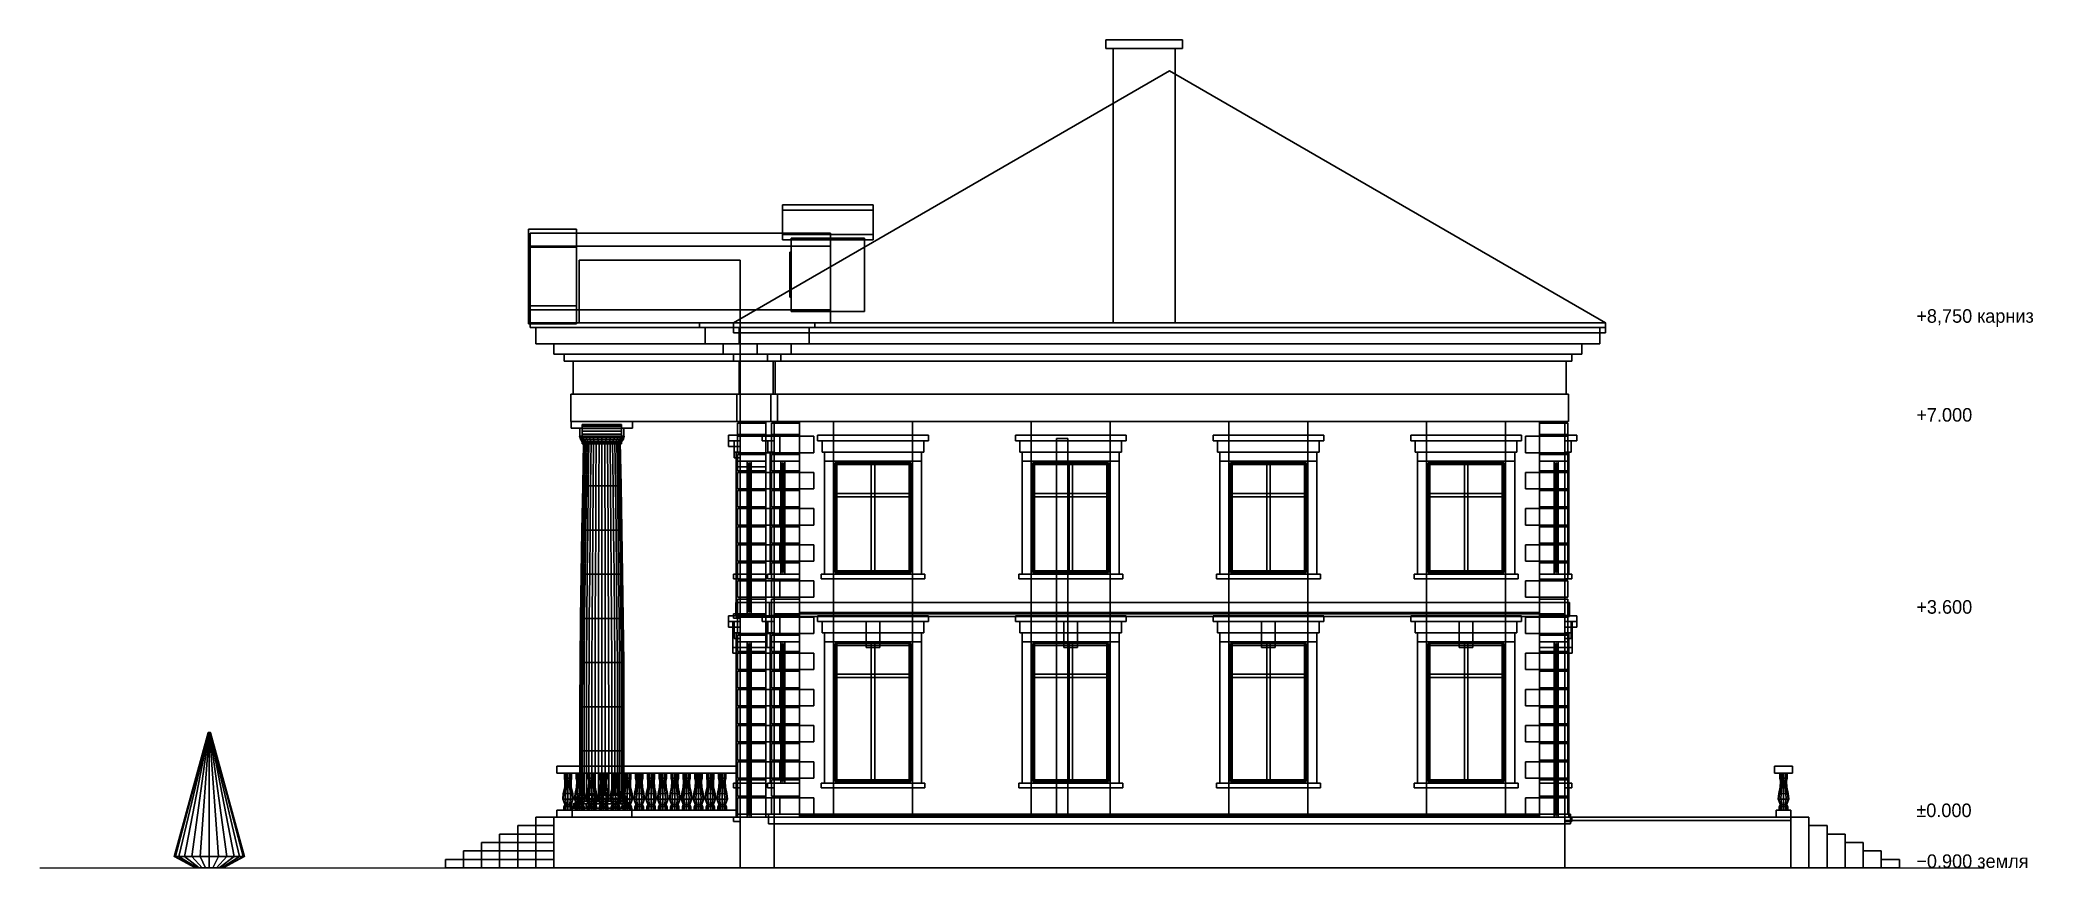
# Model space of a CAD drawing. Header units: metres. Extents: x 3 to 38.3, y 0 to 14.7.
import ezdxf

# ---------------------------------------------------------------- set-up
doc = ezdxf.new("R2010")
doc.units = ezdxf.units.M
for name, color, linetype in [('CHIMNEY', 8, 'Continuous'), ('DOOR', 8, 'Continuous'), ('FRAME', 8, 'Continuous'), ('GLASS', 5, 'Continuous'), ('GRANITE', 8, 'Continuous'), ('GROUND', 8, 'Continuous'), ('HEDGE', 8, 'Continuous'), ('INTERIOR_FLOOR', 8, 'Continuous'), ('INTERIOR_WALL', 8, 'Continuous'), ('LEVEL', 3, 'Continuous'), ('PLASTER', 8, 'Continuous'), ('RUSTIC', 8, 'Continuous'), ('SLATE', 8, 'Continuous'), ('SOFFIT', 8, 'Continuous'), ('STUCCO', 8, 'Continuous')]:
    doc.layers.add(name, color=color, linetype=linetype)

msp = doc.modelspace()

# ---------------------------------------------------------------- texts
at = {"layer": 'LEVEL'}
for s, p in [('+8,750 карниз', (36.22, 9.65)), ('+7.000', (36.22, 7.9)), ('+3.600', (36.22, 4.5)), ('±0.000', (36.22, 0.9)), ('−0.900 земля', (36.22, 0))]:
    msp.add_text(s, height=0.24, dxfattribs=at).set_placement(p)

# ---------------------------------------------------------------- linework, layer by layer
at = {"layer": 'CHIMNEY'}
for points in [[(23.1, 9.65), (22, 9.65), (22, 14.5071), (23.1, 14.5071)], [(22, 9.65), (23.1, 9.65), (23.1, 14.5071), (22, 14.5071)], [(23.1, 9.65), (22, 9.65), (22, 14.5071), (23.1, 14.5071)], [(22, 9.65), (23.1, 9.65), (23.1, 14.5071), (22, 14.5071)]]:
    msp.add_lwpolyline(points, close=True, dxfattribs=at)
at = {"layer": 'DOOR'}
for points in [[(15.561, 0.93), (15.549, 0.93), (15.549, 3.87), (15.561, 3.87)], [(15.549, 0.93), (15.561, 0.93), (15.561, 3.87), (15.549, 3.87)]]:
    msp.add_lwpolyline(points, close=True, dxfattribs=at)
at = {"layer": 'FRAME'}
for points in [[(15.59, 7.14), (15.52, 7.14), (15.52, 7.2), (15.59, 7.2)], [(15.59, 5.2), (15.52, 5.2), (15.52, 7.2), (15.59, 7.2)], [(15.52, 5.2), (15.59, 5.2), (15.59, 7.2), (15.52, 7.2)], [(15.59, 5.2), (15.52, 5.2), (15.52, 7.2), (15.59, 7.2)], [(15.52, 5.2), (15.59, 5.2), (15.59, 7.2), (15.52, 7.2)], [(15.59, 5.2), (15.52, 5.2), (15.52, 7.2), (15.59, 7.2)], [(15.52, 7.14), (15.59, 7.14), (15.59, 7.2), (15.52, 7.2)], [(15.52, 5.2), (15.59, 5.2), (15.59, 7.2), (15.52, 7.2)], [(15.59, 7.14), (15.52, 7.14), (15.52, 7.2), (15.59, 7.2)], [(15.59, 5.2), (15.52, 5.2), (15.52, 7.2), (15.59, 7.2)], [(15.52, 5.2), (15.59, 5.2), (15.59, 7.2), (15.52, 7.2)], [(15.59, 5.2), (15.52, 5.2), (15.52, 7.2), (15.59, 7.2)], [(15.52, 5.2), (15.59, 5.2), (15.59, 7.2), (15.52, 7.2)], [(15.59, 5.2), (15.52, 5.2), (15.52, 7.2), (15.59, 7.2)], [(15.52, 7.14), (15.59, 7.14), (15.59, 7.2), (15.52, 7.2)], [(15.52, 5.2), (15.59, 5.2), (15.59, 7.2), (15.52, 7.2)], [(15.59, 7.04), (15.52, 7.04), (15.52, 7.1), (15.59, 7.1)], [(15.59, 4.5), (15.52, 4.5), (15.52, 7.1), (15.59, 7.1)], [(15.52, 4.5), (15.59, 4.5), (15.59, 7.1), (15.52, 7.1)], [(15.59, 4.5), (15.52, 4.5), (15.52, 7.1), (15.59, 7.1)], [(15.52, 4.5), (15.59, 4.5), (15.59, 7.1), (15.52, 7.1)], [(15.59, 4.5), (15.52, 4.5), (15.52, 7.1), (15.59, 7.1)], [(15.52, 7.04), (15.59, 7.04), (15.59, 7.1), (15.52, 7.1)], [(15.52, 4.5), (15.59, 4.5), (15.59, 7.1), (15.52, 7.1)], [(16.19, 7.14), (16.12, 7.14), (16.12, 7.2), (16.19, 7.2)], [(16.19, 5.2), (16.12, 5.2), (16.12, 7.2), (16.19, 7.2)], [(16.12, 5.2), (16.19, 5.2), (16.19, 7.2), (16.12, 7.2)], [(16.19, 5.2), (16.12, 5.2), (16.12, 7.2), (16.19, 7.2)], [(16.12, 5.2), (16.19, 5.2), (16.19, 7.2), (16.12, 7.2)], [(16.19, 5.2), (16.12, 5.2), (16.12, 7.2), (16.19, 7.2)], [(16.12, 7.14), (16.19, 7.14), (16.19, 7.2), (16.12, 7.2)], [(16.12, 5.2), (16.19, 5.2), (16.19, 7.2), (16.12, 7.2)], [(16.19, 7.14), (16.12, 7.14), (16.12, 7.2), (16.19, 7.2)], [(16.19, 5.2), (16.12, 5.2), (16.12, 7.2), (16.19, 7.2)], [(16.12, 5.2), (16.19, 5.2), (16.19, 7.2), (16.12, 7.2)], [(16.19, 5.2), (16.12, 5.2), (16.12, 7.2), (16.19, 7.2)], [(16.12, 5.2), (16.19, 5.2), (16.19, 7.2), (16.12, 7.2)], [(16.19, 5.2), (16.12, 5.2), (16.12, 7.2), (16.19, 7.2)], [(16.12, 7.14), (16.19, 7.14), (16.19, 7.2), (16.12, 7.2)], [(16.12, 5.2), (16.19, 5.2), (16.19, 7.2), (16.12, 7.2)], [(16.19, 7.14), (16.12, 7.14), (16.12, 7.2), (16.19, 7.2)], [(16.19, 5.2), (16.12, 5.2), (16.12, 7.2), (16.19, 7.2)], [(16.12, 5.2), (16.19, 5.2), (16.19, 7.2), (16.12, 7.2)], [(16.19, 5.2), (16.12, 5.2), (16.12, 7.2), (16.19, 7.2)], [(16.12, 5.2), (16.19, 5.2), (16.19, 7.2), (16.12, 7.2)], [(16.19, 5.2), (16.12, 5.2), (16.12, 7.2), (16.19, 7.2)], [(16.12, 7.14), (16.19, 7.14), (16.19, 7.2), (16.12, 7.2)], [(16.12, 5.2), (16.19, 5.2), (16.19, 7.2), (16.12, 7.2)], [(16.19, 7.14), (16.12, 7.14), (16.12, 7.2), (16.19, 7.2)], [(16.19, 5.2), (16.12, 5.2), (16.12, 7.2), (16.19, 7.2)], [(16.12, 5.2), (16.19, 5.2), (16.19, 7.2), (16.12, 7.2)], [(16.19, 5.2), (16.12, 5.2), (16.12, 7.2), (16.19, 7.2)], [(16.12, 5.2), (16.19, 5.2), (16.19, 7.2), (16.12, 7.2)], [(16.19, 5.2), (16.12, 5.2), (16.12, 7.2), (16.19, 7.2)], [(16.12, 7.14), (16.19, 7.14), (16.19, 7.2), (16.12, 7.2)], [(16.12, 5.2), (16.19, 5.2), (16.19, 7.2), (16.12, 7.2)], [(16.19, 7.14), (16.12, 7.14), (16.12, 7.2), (16.19, 7.2)], [(16.19, 5.2), (16.12, 5.2), (16.12, 7.2), (16.19, 7.2)], [(16.12, 5.2), (16.19, 5.2), (16.19, 7.2), (16.12, 7.2)], [(16.19, 5.2), (16.12, 5.2), (16.12, 7.2), (16.19, 7.2)], [(16.12, 5.2), (16.19, 5.2), (16.19, 7.2), (16.12, 7.2)], [(16.19, 5.2), (16.12, 5.2), (16.12, 7.2), (16.19, 7.2)], [(16.12, 7.14), (16.19, 7.14), (16.19, 7.2), (16.12, 7.2)], [(16.12, 5.2), (16.19, 5.2), (16.19, 7.2), (16.12, 7.2)], [(16.19, 7.14), (16.12, 7.14), (16.12, 7.2), (16.19, 7.2)], [(16.19, 5.2), (16.12, 5.2), (16.12, 7.2), (16.19, 7.2)], [(16.12, 5.2), (16.19, 5.2), (16.19, 7.2), (16.12, 7.2)], [(16.19, 5.2), (16.12, 5.2), (16.12, 7.2), (16.19, 7.2)], [(16.12, 5.2), (16.19, 5.2), (16.19, 7.2), (16.12, 7.2)], [(16.19, 5.2), (16.12, 5.2), (16.12, 7.2), (16.19, 7.2)], [(16.12, 7.14), (16.19, 7.14), (16.19, 7.2), (16.12, 7.2)], [(16.12, 5.2), (16.19, 5.2), (16.19, 7.2), (16.12, 7.2)], [(18.45, 7.14), (17.05, 7.14), (17.05, 7.2), (18.45, 7.2)], [(17.11, 5.2), (17.05, 5.2), (17.05, 7.2), (17.11, 7.2)], [(17.05, 7.14), (18.45, 7.14), (18.45, 7.2), (17.05, 7.2)], [(17.05, 5.2), (17.11, 5.2), (17.11, 7.2), (17.05, 7.2)], [(18.45, 7.14), (17.05, 7.14), (17.05, 7.2), (18.45, 7.2)], [(17.11, 5.2), (17.05, 5.2), (17.05, 7.2), (17.11, 7.2)], [(17.05, 7.14), (18.45, 7.14), (18.45, 7.2), (17.05, 7.2)], [(17.05, 5.2), (17.11, 5.2), (17.11, 7.2), (17.05, 7.2)], [(17.78, 5.2), (17.72, 5.2), (17.72, 7.2), (17.78, 7.2)], [(17.72, 5.2), (17.78, 5.2), (17.78, 7.2), (17.72, 7.2)], [(17.78, 5.2), (17.72, 5.2), (17.72, 7.2), (17.78, 7.2)], [(17.72, 5.2), (17.78, 5.2), (17.78, 7.2), (17.72, 7.2)], [(18.45, 5.2), (18.39, 5.2), (18.39, 7.2), (18.45, 7.2)], [(18.39, 5.2), (18.45, 5.2), (18.45, 7.2), (18.39, 7.2)], [(18.45, 5.2), (18.39, 5.2), (18.39, 7.2), (18.45, 7.2)], [(18.39, 5.2), (18.45, 5.2), (18.45, 7.2), (18.39, 7.2)], [(21.95, 7.14), (20.55, 7.14), (20.55, 7.2), (21.95, 7.2)], [(20.61, 5.2), (20.55, 5.2), (20.55, 7.2), (20.61, 7.2)], [(20.55, 7.14), (21.95, 7.14), (21.95, 7.2), (20.55, 7.2)], [(20.55, 5.2), (20.61, 5.2), (20.61, 7.2), (20.55, 7.2)], [(21.95, 7.14), (20.55, 7.14), (20.55, 7.2), (21.95, 7.2)], [(20.61, 5.2), (20.55, 5.2), (20.55, 7.2), (20.61, 7.2)], [(20.55, 7.14), (21.95, 7.14), (21.95, 7.2), (20.55, 7.2)], [(20.55, 5.2), (20.61, 5.2), (20.61, 7.2), (20.55, 7.2)], [(21.28, 5.2), (21.22, 5.2), (21.22, 7.2), (21.28, 7.2)], [(21.22, 5.2), (21.28, 5.2), (21.28, 7.2), (21.22, 7.2)], [(21.28, 5.2), (21.22, 5.2), (21.22, 7.2), (21.28, 7.2)], [(21.22, 5.2), (21.28, 5.2), (21.28, 7.2), (21.22, 7.2)], [(21.95, 5.2), (21.89, 5.2), (21.89, 7.2), (21.95, 7.2)], [(21.89, 5.2), (21.95, 5.2), (21.95, 7.2), (21.89, 7.2)], [(21.95, 5.2), (21.89, 5.2), (21.89, 7.2), (21.95, 7.2)], [(21.89, 5.2), (21.95, 5.2), (21.95, 7.2), (21.89, 7.2)], [(25.45, 7.14), (24.05, 7.14), (24.05, 7.2), (25.45, 7.2)], [(24.11, 5.2), (24.05, 5.2), (24.05, 7.2), (24.11, 7.2)], [(24.05, 7.14), (25.45, 7.14), (25.45, 7.2), (24.05, 7.2)], [(24.05, 5.2), (24.11, 5.2), (24.11, 7.2), (24.05, 7.2)], [(25.45, 7.14), (24.05, 7.14), (24.05, 7.2), (25.45, 7.2)], [(24.11, 5.2), (24.05, 5.2), (24.05, 7.2), (24.11, 7.2)], [(24.05, 7.14), (25.45, 7.14), (25.45, 7.2), (24.05, 7.2)], [(24.05, 5.2), (24.11, 5.2), (24.11, 7.2), (24.05, 7.2)], [(24.78, 5.2), (24.72, 5.2), (24.72, 7.2), (24.78, 7.2)], [(24.72, 5.2), (24.78, 5.2), (24.78, 7.2), (24.72, 7.2)], [(24.78, 5.2), (24.72, 5.2), (24.72, 7.2), (24.78, 7.2)], [(24.72, 5.2), (24.78, 5.2), (24.78, 7.2), (24.72, 7.2)], [(25.45, 5.2), (25.39, 5.2), (25.39, 7.2), (25.45, 7.2)], [(25.39, 5.2), (25.45, 5.2), (25.45, 7.2), (25.39, 7.2)], [(25.45, 5.2), (25.39, 5.2), (25.39, 7.2), (25.45, 7.2)], [(25.39, 5.2), (25.45, 5.2), (25.45, 7.2), (25.39, 7.2)], [(28.95, 7.14), (27.55, 7.14), (27.55, 7.2), (28.95, 7.2)], [(27.61, 5.2), (27.55, 5.2), (27.55, 7.2), (27.61, 7.2)], [(27.55, 7.14), (28.95, 7.14), (28.95, 7.2), (27.55, 7.2)], [(27.55, 5.2), (27.61, 5.2), (27.61, 7.2), (27.55, 7.2)], [(28.95, 7.14), (27.55, 7.14), (27.55, 7.2), (28.95, 7.2)], [(27.61, 5.2), (27.55, 5.2), (27.55, 7.2), (27.61, 7.2)], [(27.55, 7.14), (28.95, 7.14), (28.95, 7.2), (27.55, 7.2)], [(27.55, 5.2), (27.61, 5.2), (27.61, 7.2), (27.55, 7.2)], [(28.28, 5.2), (28.22, 5.2), (28.22, 7.2), (28.28, 7.2)], [(28.22, 5.2), (28.28, 5.2), (28.28, 7.2), (28.22, 7.2)], [(28.28, 5.2), (28.22, 5.2), (28.22, 7.2), (28.28, 7.2)], [(28.22, 5.2), (28.28, 5.2), (28.28, 7.2), (28.22, 7.2)], [(28.95, 5.2), (28.89, 5.2), (28.89, 7.2), (28.95, 7.2)], [(28.89, 5.2), (28.95, 5.2), (28.95, 7.2), (28.89, 7.2)], [(28.95, 5.2), (28.89, 5.2), (28.89, 7.2), (28.95, 7.2)], [(28.89, 5.2), (28.95, 5.2), (28.95, 7.2), (28.89, 7.2)], [(29.88, 7.14), (29.81, 7.14), (29.81, 7.2), (29.88, 7.2)], [(29.88, 5.2), (29.81, 5.2), (29.81, 7.2), (29.88, 7.2)], [(29.81, 5.2), (29.88, 5.2), (29.88, 7.2), (29.81, 7.2)], [(29.88, 5.2), (29.81, 5.2), (29.81, 7.2), (29.88, 7.2)], [(29.81, 5.2), (29.88, 5.2), (29.88, 7.2), (29.81, 7.2)], [(29.88, 5.2), (29.81, 5.2), (29.81, 7.2), (29.88, 7.2)], [(29.81, 7.14), (29.88, 7.14), (29.88, 7.2), (29.81, 7.2)], [(29.81, 5.2), (29.88, 5.2), (29.88, 7.2), (29.81, 7.2)], [(29.88, 7.14), (29.81, 7.14), (29.81, 7.2), (29.88, 7.2)], [(29.88, 5.2), (29.81, 5.2), (29.81, 7.2), (29.88, 7.2)], [(29.81, 5.2), (29.88, 5.2), (29.88, 7.2), (29.81, 7.2)], [(29.88, 5.2), (29.81, 5.2), (29.81, 7.2), (29.88, 7.2)], [(29.81, 5.2), (29.88, 5.2), (29.88, 7.2), (29.81, 7.2)], [(29.88, 5.2), (29.81, 5.2), (29.81, 7.2), (29.88, 7.2)], [(29.81, 7.14), (29.88, 7.14), (29.88, 7.2), (29.81, 7.2)], [(29.81, 5.2), (29.88, 5.2), (29.88, 7.2), (29.81, 7.2)], [(29.88, 7.14), (29.81, 7.14), (29.81, 7.2), (29.88, 7.2)], [(29.88, 5.2), (29.81, 5.2), (29.81, 7.2), (29.88, 7.2)], [(29.81, 5.2), (29.88, 5.2), (29.88, 7.2), (29.81, 7.2)], [(29.88, 5.2), (29.81, 5.2), (29.81, 7.2), (29.88, 7.2)], [(29.81, 5.2), (29.88, 5.2), (29.88, 7.2), (29.81, 7.2)], [(29.88, 5.2), (29.81, 5.2), (29.81, 7.2), (29.88, 7.2)], [(29.81, 7.14), (29.88, 7.14), (29.88, 7.2), (29.81, 7.2)], [(29.81, 5.2), (29.88, 5.2), (29.88, 7.2), (29.81, 7.2)], [(29.88, 7.14), (29.81, 7.14), (29.81, 7.2), (29.88, 7.2)], [(29.88, 5.2), (29.81, 5.2), (29.81, 7.2), (29.88, 7.2)], [(29.81, 5.2), (29.88, 5.2), (29.88, 7.2), (29.81, 7.2)], [(29.88, 5.2), (29.81, 5.2), (29.81, 7.2), (29.88, 7.2)], [(29.81, 5.2), (29.88, 5.2), (29.88, 7.2), (29.81, 7.2)], [(29.88, 5.2), (29.81, 5.2), (29.81, 7.2), (29.88, 7.2)], [(29.81, 7.14), (29.88, 7.14), (29.88, 7.2), (29.81, 7.2)], [(29.81, 5.2), (29.88, 5.2), (29.88, 7.2), (29.81, 7.2)], [(29.88, 7.14), (29.81, 7.14), (29.81, 7.2), (29.88, 7.2)], [(29.88, 5.2), (29.81, 5.2), (29.81, 7.2), (29.88, 7.2)], [(29.81, 5.2), (29.88, 5.2), (29.88, 7.2), (29.81, 7.2)], [(29.88, 5.2), (29.81, 5.2), (29.81, 7.2), (29.88, 7.2)], [(29.81, 5.2), (29.88, 5.2), (29.88, 7.2), (29.81, 7.2)], [(29.88, 5.2), (29.81, 5.2), (29.81, 7.2), (29.88, 7.2)], [(29.81, 7.14), (29.88, 7.14), (29.88, 7.2), (29.81, 7.2)], [(29.81, 5.2), (29.88, 5.2), (29.88, 7.2), (29.81, 7.2)], [(29.88, 7.14), (29.81, 7.14), (29.81, 7.2), (29.88, 7.2)], [(29.88, 5.2), (29.81, 5.2), (29.81, 7.2), (29.88, 7.2)], [(29.81, 5.2), (29.88, 5.2), (29.88, 7.2), (29.81, 7.2)], [(29.88, 5.2), (29.81, 5.2), (29.81, 7.2), (29.88, 7.2)], [(29.81, 5.2), (29.88, 5.2), (29.88, 7.2), (29.81, 7.2)], [(29.88, 5.2), (29.81, 5.2), (29.81, 7.2), (29.88, 7.2)], [(29.81, 7.14), (29.88, 7.14), (29.88, 7.2), (29.81, 7.2)], [(29.81, 5.2), (29.88, 5.2), (29.88, 7.2), (29.81, 7.2)], [(29.88, 7.14), (29.81, 7.14), (29.81, 7.2), (29.88, 7.2)], [(29.88, 5.2), (29.81, 5.2), (29.81, 7.2), (29.88, 7.2)], [(29.81, 5.2), (29.88, 5.2), (29.88, 7.2), (29.81, 7.2)], [(29.88, 5.2), (29.81, 5.2), (29.81, 7.2), (29.88, 7.2)], [(29.81, 5.2), (29.88, 5.2), (29.88, 7.2), (29.81, 7.2)], [(29.88, 5.2), (29.81, 5.2), (29.81, 7.2), (29.88, 7.2)], [(29.81, 7.14), (29.88, 7.14), (29.88, 7.2), (29.81, 7.2)], [(29.81, 5.2), (29.88, 5.2), (29.88, 7.2), (29.81, 7.2)], [(29.88, 7.14), (29.81, 7.14), (29.81, 7.2), (29.88, 7.2)], [(29.88, 5.2), (29.81, 5.2), (29.81, 7.2), (29.88, 7.2)], [(29.81, 5.2), (29.88, 5.2), (29.88, 7.2), (29.81, 7.2)], [(29.88, 5.2), (29.81, 5.2), (29.81, 7.2), (29.88, 7.2)], [(29.81, 5.2), (29.88, 5.2), (29.88, 7.2), (29.81, 7.2)], [(29.88, 5.2), (29.81, 5.2), (29.81, 7.2), (29.88, 7.2)], [(29.81, 7.14), (29.88, 7.14), (29.88, 7.2), (29.81, 7.2)], [(29.81, 5.2), (29.88, 5.2), (29.88, 7.2), (29.81, 7.2)], [(29.88, 7.14), (29.81, 7.14), (29.81, 7.2), (29.88, 7.2)], [(29.88, 5.2), (29.81, 5.2), (29.81, 7.2), (29.88, 7.2)], [(29.81, 5.2), (29.88, 5.2), (29.88, 7.2), (29.81, 7.2)], [(29.88, 5.2), (29.81, 5.2), (29.81, 7.2), (29.88, 7.2)], [(29.81, 5.2), (29.88, 5.2), (29.88, 7.2), (29.81, 7.2)], [(29.88, 5.2), (29.81, 5.2), (29.81, 7.2), (29.88, 7.2)], [(29.81, 7.14), (29.88, 7.14), (29.88, 7.2), (29.81, 7.2)], [(29.81, 5.2), (29.88, 5.2), (29.88, 7.2), (29.81, 7.2)], [(15.59, 6.57), (15.52, 6.57), (15.52, 6.63), (15.59, 6.63)], [(15.52, 6.57), (15.59, 6.57), (15.59, 6.63), (15.52, 6.63)], [(15.59, 6.57), (15.52, 6.57), (15.52, 6.63), (15.59, 6.63)], [(15.52, 6.57), (15.59, 6.57), (15.59, 6.63), (15.52, 6.63)], [(15.59, 6.47), (15.52, 6.47), (15.52, 6.53), (15.59, 6.53)], [(15.52, 6.47), (15.59, 6.47), (15.59, 6.53), (15.52, 6.53)], [(16.19, 6.57), (16.12, 6.57), (16.12, 6.63), (16.19, 6.63)], [(16.12, 6.57), (16.19, 6.57), (16.19, 6.63), (16.12, 6.63)], [(16.19, 6.57), (16.12, 6.57), (16.12, 6.63), (16.19, 6.63)], [(16.12, 6.57), (16.19, 6.57), (16.19, 6.63), (16.12, 6.63)], [(16.19, 6.57), (16.12, 6.57), (16.12, 6.63), (16.19, 6.63)], [(16.12, 6.57), (16.19, 6.57), (16.19, 6.63), (16.12, 6.63)], [(16.19, 6.57), (16.12, 6.57), (16.12, 6.63), (16.19, 6.63)], [(16.12, 6.57), (16.19, 6.57), (16.19, 6.63), (16.12, 6.63)], [(16.19, 6.57), (16.12, 6.57), (16.12, 6.63), (16.19, 6.63)], [(16.12, 6.57), (16.19, 6.57), (16.19, 6.63), (16.12, 6.63)], [(16.19, 6.57), (16.12, 6.57), (16.12, 6.63), (16.19, 6.63)], [(16.12, 6.57), (16.19, 6.57), (16.19, 6.63), (16.12, 6.63)], [(18.45, 6.57), (17.05, 6.57), (17.05, 6.63), (18.45, 6.63)], [(17.05, 6.57), (18.45, 6.57), (18.45, 6.63), (17.05, 6.63)], [(18.45, 6.57), (17.05, 6.57), (17.05, 6.63), (18.45, 6.63)], [(17.05, 6.57), (18.45, 6.57), (18.45, 6.63), (17.05, 6.63)], [(21.95, 6.57), (20.55, 6.57), (20.55, 6.63), (21.95, 6.63)], [(20.55, 6.57), (21.95, 6.57), (21.95, 6.63), (20.55, 6.63)], [(21.95, 6.57), (20.55, 6.57), (20.55, 6.63), (21.95, 6.63)], [(20.55, 6.57), (21.95, 6.57), (21.95, 6.63), (20.55, 6.63)], [(25.45, 6.57), (24.05, 6.57), (24.05, 6.63), (25.45, 6.63)], [(24.05, 6.57), (25.45, 6.57), (25.45, 6.63), (24.05, 6.63)], [(25.45, 6.57), (24.05, 6.57), (24.05, 6.63), (25.45, 6.63)], [(24.05, 6.57), (25.45, 6.57), (25.45, 6.63), (24.05, 6.63)], [(28.95, 6.57), (27.55, 6.57), (27.55, 6.63), (28.95, 6.63)], [(27.55, 6.57), (28.95, 6.57), (28.95, 6.63), (27.55, 6.63)], [(28.95, 6.57), (27.55, 6.57), (27.55, 6.63), (28.95, 6.63)], [(27.55, 6.57), (28.95, 6.57), (28.95, 6.63), (27.55, 6.63)], [(29.88, 6.57), (29.81, 6.57), (29.81, 6.63), (29.88, 6.63)], [(29.81, 6.57), (29.88, 6.57), (29.88, 6.63), (29.81, 6.63)], [(29.88, 6.57), (29.81, 6.57), (29.81, 6.63), (29.88, 6.63)], [(29.81, 6.57), (29.88, 6.57), (29.88, 6.63), (29.81, 6.63)], [(29.88, 6.57), (29.81, 6.57), (29.81, 6.63), (29.88, 6.63)], [(29.81, 6.57), (29.88, 6.57), (29.88, 6.63), (29.81, 6.63)], [(29.88, 6.57), (29.81, 6.57), (29.81, 6.63), (29.88, 6.63)], [(29.81, 6.57), (29.88, 6.57), (29.88, 6.63), (29.81, 6.63)], [(29.88, 6.57), (29.81, 6.57), (29.81, 6.63), (29.88, 6.63)], [(29.81, 6.57), (29.88, 6.57), (29.88, 6.63), (29.81, 6.63)], [(29.88, 6.57), (29.81, 6.57), (29.81, 6.63), (29.88, 6.63)], [(29.81, 6.57), (29.88, 6.57), (29.88, 6.63), (29.81, 6.63)], [(29.88, 6.57), (29.81, 6.57), (29.81, 6.63), (29.88, 6.63)], [(29.81, 6.57), (29.88, 6.57), (29.88, 6.63), (29.81, 6.63)], [(29.88, 6.57), (29.81, 6.57), (29.81, 6.63), (29.88, 6.63)], [(29.81, 6.57), (29.88, 6.57), (29.88, 6.63), (29.81, 6.63)], [(29.88, 6.57), (29.81, 6.57), (29.81, 6.63), (29.88, 6.63)], [(29.81, 6.57), (29.88, 6.57), (29.88, 6.63), (29.81, 6.63)], [(15.59, 5.2), (15.52, 5.2), (15.52, 5.26), (15.59, 5.26)], [(15.52, 5.2), (15.59, 5.2), (15.59, 5.26), (15.52, 5.26)], [(15.59, 5.2), (15.52, 5.2), (15.52, 5.26), (15.59, 5.26)], [(15.52, 5.2), (15.59, 5.2), (15.59, 5.26), (15.52, 5.26)], [(16.19, 5.2), (16.12, 5.2), (16.12, 5.26), (16.19, 5.26)], [(16.12, 5.2), (16.19, 5.2), (16.19, 5.26), (16.12, 5.26)], [(16.19, 5.2), (16.12, 5.2), (16.12, 5.26), (16.19, 5.26)], [(16.12, 5.2), (16.19, 5.2), (16.19, 5.26), (16.12, 5.26)], [(16.19, 5.2), (16.12, 5.2), (16.12, 5.26), (16.19, 5.26)], [(16.12, 5.2), (16.19, 5.2), (16.19, 5.26), (16.12, 5.26)], [(16.19, 5.2), (16.12, 5.2), (16.12, 5.26), (16.19, 5.26)], [(16.12, 5.2), (16.19, 5.2), (16.19, 5.26), (16.12, 5.26)], [(16.19, 5.2), (16.12, 5.2), (16.12, 5.26), (16.19, 5.26)], [(16.12, 5.2), (16.19, 5.2), (16.19, 5.26), (16.12, 5.26)], [(16.19, 5.2), (16.12, 5.2), (16.12, 5.26), (16.19, 5.26)], [(16.12, 5.2), (16.19, 5.2), (16.19, 5.26), (16.12, 5.26)], [(18.45, 5.2), (17.05, 5.2), (17.05, 5.26), (18.45, 5.26)], [(17.05, 5.2), (18.45, 5.2), (18.45, 5.26), (17.05, 5.26)], [(18.45, 5.2), (17.05, 5.2), (17.05, 5.26), (18.45, 5.26)], [(17.05, 5.2), (18.45, 5.2), (18.45, 5.26), (17.05, 5.26)], [(21.95, 5.2), (20.55, 5.2), (20.55, 5.26), (21.95, 5.26)], [(20.55, 5.2), (21.95, 5.2), (21.95, 5.26), (20.55, 5.26)], [(21.95, 5.2), (20.55, 5.2), (20.55, 5.26), (21.95, 5.26)], [(20.55, 5.2), (21.95, 5.2), (21.95, 5.26), (20.55, 5.26)], [(25.45, 5.2), (24.05, 5.2), (24.05, 5.26), (25.45, 5.26)], [(24.05, 5.2), (25.45, 5.2), (25.45, 5.26), (24.05, 5.26)], [(25.45, 5.2), (24.05, 5.2), (24.05, 5.26), (25.45, 5.26)], [(24.05, 5.2), (25.45, 5.2), (25.45, 5.26), (24.05, 5.26)], [(28.95, 5.2), (27.55, 5.2), (27.55, 5.26), (28.95, 5.26)], [(27.55, 5.2), (28.95, 5.2), (28.95, 5.26), (27.55, 5.26)], [(28.95, 5.2), (27.55, 5.2), (27.55, 5.26), (28.95, 5.26)], [(27.55, 5.2), (28.95, 5.2), (28.95, 5.26), (27.55, 5.26)], [(29.88, 5.2), (29.81, 5.2), (29.81, 5.26), (29.88, 5.26)], [(29.81, 5.2), (29.88, 5.2), (29.88, 5.26), (29.81, 5.26)], [(29.88, 5.2), (29.81, 5.2), (29.81, 5.26), (29.88, 5.26)], [(29.81, 5.2), (29.88, 5.2), (29.88, 5.26), (29.81, 5.26)], [(29.88, 5.2), (29.81, 5.2), (29.81, 5.26), (29.88, 5.26)], [(29.81, 5.2), (29.88, 5.2), (29.88, 5.26), (29.81, 5.26)], [(29.88, 5.2), (29.81, 5.2), (29.81, 5.26), (29.88, 5.26)], [(29.81, 5.2), (29.88, 5.2), (29.88, 5.26), (29.81, 5.26)], [(29.88, 5.2), (29.81, 5.2), (29.81, 5.26), (29.88, 5.26)], [(29.81, 5.2), (29.88, 5.2), (29.88, 5.26), (29.81, 5.26)], [(29.88, 5.2), (29.81, 5.2), (29.81, 5.26), (29.88, 5.26)], [(29.81, 5.2), (29.88, 5.2), (29.88, 5.26), (29.81, 5.26)], [(29.88, 5.2), (29.81, 5.2), (29.81, 5.26), (29.88, 5.26)], [(29.81, 5.2), (29.88, 5.2), (29.88, 5.26), (29.81, 5.26)], [(29.88, 5.2), (29.81, 5.2), (29.81, 5.26), (29.88, 5.26)], [(29.81, 5.2), (29.88, 5.2), (29.88, 5.26), (29.81, 5.26)], [(29.88, 5.2), (29.81, 5.2), (29.81, 5.26), (29.88, 5.26)], [(29.81, 5.2), (29.88, 5.2), (29.88, 5.26), (29.81, 5.26)], [(15.59, 4.5), (15.52, 4.5), (15.52, 4.56), (15.59, 4.56)], [(15.52, 4.5), (15.59, 4.5), (15.59, 4.56), (15.52, 4.56)], [(15.59, 3.94), (15.52, 3.94), (15.52, 4), (15.59, 4)], [(15.59, 1.5), (15.52, 1.5), (15.52, 4), (15.59, 4)], [(15.52, 1.5), (15.59, 1.5), (15.59, 4), (15.52, 4)], [(15.59, 1.5), (15.52, 1.5), (15.52, 4), (15.59, 4)], [(15.52, 1.5), (15.59, 1.5), (15.59, 4), (15.52, 4)], [(15.59, 1.5), (15.52, 1.5), (15.52, 4), (15.59, 4)], [(15.52, 3.94), (15.59, 3.94), (15.59, 4), (15.52, 4)], [(15.52, 1.5), (15.59, 1.5), (15.59, 4), (15.52, 4)], [(15.59, 3.94), (15.52, 3.94), (15.52, 4), (15.59, 4)], [(15.59, 1.5), (15.52, 1.5), (15.52, 4), (15.59, 4)], [(15.52, 1.5), (15.59, 1.5), (15.59, 4), (15.52, 4)], [(15.59, 1.5), (15.52, 1.5), (15.52, 4), (15.59, 4)], [(15.52, 1.5), (15.59, 1.5), (15.59, 4), (15.52, 4)], [(15.59, 1.5), (15.52, 1.5), (15.52, 4), (15.59, 4)], [(15.52, 3.94), (15.59, 3.94), (15.59, 4), (15.52, 4)], [(15.52, 1.5), (15.59, 1.5), (15.59, 4), (15.52, 4)], [(15.59, 3.84), (15.52, 3.84), (15.52, 3.9), (15.59, 3.9)], [(15.59, 0.9), (15.52, 0.9), (15.52, 3.9), (15.59, 3.9)], [(15.52, 0.9), (15.59, 0.9), (15.59, 3.9), (15.52, 3.9)], [(15.59, 0.9), (15.52, 0.9), (15.52, 3.9), (15.59, 3.9)], [(15.52, 0.9), (15.59, 0.9), (15.59, 3.9), (15.52, 3.9)], [(15.59, 0.9), (15.52, 0.9), (15.52, 3.9), (15.59, 3.9)], [(15.52, 3.84), (15.59, 3.84), (15.59, 3.9), (15.52, 3.9)], [(15.52, 0.9), (15.59, 0.9), (15.59, 3.9), (15.52, 3.9)], [(16.19, 3.94), (16.12, 3.94), (16.12, 4), (16.19, 4)], [(16.19, 1.5), (16.12, 1.5), (16.12, 4), (16.19, 4)], [(16.12, 1.5), (16.19, 1.5), (16.19, 4), (16.12, 4)], [(16.19, 1.5), (16.12, 1.5), (16.12, 4), (16.19, 4)], [(16.12, 1.5), (16.19, 1.5), (16.19, 4), (16.12, 4)], [(16.19, 1.5), (16.12, 1.5), (16.12, 4), (16.19, 4)], [(16.12, 3.94), (16.19, 3.94), (16.19, 4), (16.12, 4)], [(16.12, 1.5), (16.19, 1.5), (16.19, 4), (16.12, 4)], [(16.19, 3.94), (16.12, 3.94), (16.12, 4), (16.19, 4)], [(16.19, 1.5), (16.12, 1.5), (16.12, 4), (16.19, 4)], [(16.12, 1.5), (16.19, 1.5), (16.19, 4), (16.12, 4)], [(16.19, 1.5), (16.12, 1.5), (16.12, 4), (16.19, 4)], [(16.12, 1.5), (16.19, 1.5), (16.19, 4), (16.12, 4)], [(16.19, 1.5), (16.12, 1.5), (16.12, 4), (16.19, 4)], [(16.12, 3.94), (16.19, 3.94), (16.19, 4), (16.12, 4)], [(16.12, 1.5), (16.19, 1.5), (16.19, 4), (16.12, 4)], [(16.19, 3.94), (16.12, 3.94), (16.12, 4), (16.19, 4)], [(16.19, 1.5), (16.12, 1.5), (16.12, 4), (16.19, 4)], [(16.12, 1.5), (16.19, 1.5), (16.19, 4), (16.12, 4)], [(16.19, 1.5), (16.12, 1.5), (16.12, 4), (16.19, 4)], [(16.12, 1.5), (16.19, 1.5), (16.19, 4), (16.12, 4)], [(16.19, 1.5), (16.12, 1.5), (16.12, 4), (16.19, 4)], [(16.12, 3.94), (16.19, 3.94), (16.19, 4), (16.12, 4)], [(16.12, 1.5), (16.19, 1.5), (16.19, 4), (16.12, 4)], [(16.19, 3.94), (16.12, 3.94), (16.12, 4), (16.19, 4)], [(16.19, 1.5), (16.12, 1.5), (16.12, 4), (16.19, 4)], [(16.12, 1.5), (16.19, 1.5), (16.19, 4), (16.12, 4)], [(16.19, 1.5), (16.12, 1.5), (16.12, 4), (16.19, 4)], [(16.12, 1.5), (16.19, 1.5), (16.19, 4), (16.12, 4)], [(16.19, 1.5), (16.12, 1.5), (16.12, 4), (16.19, 4)], [(16.12, 3.94), (16.19, 3.94), (16.19, 4), (16.12, 4)], [(16.12, 1.5), (16.19, 1.5), (16.19, 4), (16.12, 4)], [(16.19, 3.94), (16.12, 3.94), (16.12, 4), (16.19, 4)], [(16.19, 1.5), (16.12, 1.5), (16.12, 4), (16.19, 4)], [(16.12, 1.5), (16.19, 1.5), (16.19, 4), (16.12, 4)], [(16.19, 1.5), (16.12, 1.5), (16.12, 4), (16.19, 4)], [(16.12, 1.5), (16.19, 1.5), (16.19, 4), (16.12, 4)], [(16.19, 1.5), (16.12, 1.5), (16.12, 4), (16.19, 4)], [(16.12, 3.94), (16.19, 3.94), (16.19, 4), (16.12, 4)], [(16.12, 1.5), (16.19, 1.5), (16.19, 4), (16.12, 4)], [(16.19, 3.94), (16.12, 3.94), (16.12, 4), (16.19, 4)], [(16.19, 1.5), (16.12, 1.5), (16.12, 4), (16.19, 4)], [(16.12, 1.5), (16.19, 1.5), (16.19, 4), (16.12, 4)], [(16.19, 1.5), (16.12, 1.5), (16.12, 4), (16.19, 4)], [(16.12, 1.5), (16.19, 1.5), (16.19, 4), (16.12, 4)], [(16.19, 1.5), (16.12, 1.5), (16.12, 4), (16.19, 4)], [(16.12, 3.94), (16.19, 3.94), (16.19, 4), (16.12, 4)], [(16.12, 1.5), (16.19, 1.5), (16.19, 4), (16.12, 4)], [(18.45, 3.94), (17.05, 3.94), (17.05, 4), (18.45, 4)], [(17.11, 1.5), (17.05, 1.5), (17.05, 4), (17.11, 4)], [(17.05, 3.94), (18.45, 3.94), (18.45, 4), (17.05, 4)], [(17.05, 1.5), (17.11, 1.5), (17.11, 4), (17.05, 4)], [(18.45, 3.94), (17.05, 3.94), (17.05, 4), (18.45, 4)], [(17.11, 1.5), (17.05, 1.5), (17.05, 4), (17.11, 4)], [(17.05, 3.94), (18.45, 3.94), (18.45, 4), (17.05, 4)], [(17.05, 1.5), (17.11, 1.5), (17.11, 4), (17.05, 4)], [(17.78, 1.5), (17.72, 1.5), (17.72, 4), (17.78, 4)], [(17.72, 1.5), (17.78, 1.5), (17.78, 4), (17.72, 4)], [(17.78, 1.5), (17.72, 1.5), (17.72, 4), (17.78, 4)], [(17.72, 1.5), (17.78, 1.5), (17.78, 4), (17.72, 4)], [(18.45, 1.5), (18.39, 1.5), (18.39, 4), (18.45, 4)], [(18.39, 1.5), (18.45, 1.5), (18.45, 4), (18.39, 4)], [(18.45, 1.5), (18.39, 1.5), (18.39, 4), (18.45, 4)], [(18.39, 1.5), (18.45, 1.5), (18.45, 4), (18.39, 4)], [(21.95, 3.94), (20.55, 3.94), (20.55, 4), (21.95, 4)], [(20.61, 1.5), (20.55, 1.5), (20.55, 4), (20.61, 4)], [(20.55, 3.94), (21.95, 3.94), (21.95, 4), (20.55, 4)], [(20.55, 1.5), (20.61, 1.5), (20.61, 4), (20.55, 4)], [(21.95, 3.94), (20.55, 3.94), (20.55, 4), (21.95, 4)], [(20.61, 1.5), (20.55, 1.5), (20.55, 4), (20.61, 4)], [(20.55, 3.94), (21.95, 3.94), (21.95, 4), (20.55, 4)], [(20.55, 1.5), (20.61, 1.5), (20.61, 4), (20.55, 4)], [(21.28, 1.5), (21.22, 1.5), (21.22, 4), (21.28, 4)], [(21.22, 1.5), (21.28, 1.5), (21.28, 4), (21.22, 4)], [(21.28, 1.5), (21.22, 1.5), (21.22, 4), (21.28, 4)], [(21.22, 1.5), (21.28, 1.5), (21.28, 4), (21.22, 4)], [(21.95, 1.5), (21.89, 1.5), (21.89, 4), (21.95, 4)], [(21.89, 1.5), (21.95, 1.5), (21.95, 4), (21.89, 4)], [(21.95, 1.5), (21.89, 1.5), (21.89, 4), (21.95, 4)], [(21.89, 1.5), (21.95, 1.5), (21.95, 4), (21.89, 4)], [(25.45, 3.94), (24.05, 3.94), (24.05, 4), (25.45, 4)], [(24.11, 1.5), (24.05, 1.5), (24.05, 4), (24.11, 4)], [(24.05, 3.94), (25.45, 3.94), (25.45, 4), (24.05, 4)], [(24.05, 1.5), (24.11, 1.5), (24.11, 4), (24.05, 4)], [(25.45, 3.94), (24.05, 3.94), (24.05, 4), (25.45, 4)], [(24.11, 1.5), (24.05, 1.5), (24.05, 4), (24.11, 4)], [(24.05, 3.94), (25.45, 3.94), (25.45, 4), (24.05, 4)], [(24.05, 1.5), (24.11, 1.5), (24.11, 4), (24.05, 4)], [(24.78, 1.5), (24.72, 1.5), (24.72, 4), (24.78, 4)], [(24.72, 1.5), (24.78, 1.5), (24.78, 4), (24.72, 4)], [(24.78, 1.5), (24.72, 1.5), (24.72, 4), (24.78, 4)], [(24.72, 1.5), (24.78, 1.5), (24.78, 4), (24.72, 4)], [(25.45, 1.5), (25.39, 1.5), (25.39, 4), (25.45, 4)], [(25.39, 1.5), (25.45, 1.5), (25.45, 4), (25.39, 4)], [(25.45, 1.5), (25.39, 1.5), (25.39, 4), (25.45, 4)], [(25.39, 1.5), (25.45, 1.5), (25.45, 4), (25.39, 4)], [(28.95, 3.94), (27.55, 3.94), (27.55, 4), (28.95, 4)], [(27.61, 1.5), (27.55, 1.5), (27.55, 4), (27.61, 4)], [(27.55, 3.94), (28.95, 3.94), (28.95, 4), (27.55, 4)], [(27.55, 1.5), (27.61, 1.5), (27.61, 4), (27.55, 4)], [(28.95, 3.94), (27.55, 3.94), (27.55, 4), (28.95, 4)], [(27.61, 1.5), (27.55, 1.5), (27.55, 4), (27.61, 4)], [(27.55, 3.94), (28.95, 3.94), (28.95, 4), (27.55, 4)], [(27.55, 1.5), (27.61, 1.5), (27.61, 4), (27.55, 4)], [(28.28, 1.5), (28.22, 1.5), (28.22, 4), (28.28, 4)], [(28.22, 1.5), (28.28, 1.5), (28.28, 4), (28.22, 4)], [(28.28, 1.5), (28.22, 1.5), (28.22, 4), (28.28, 4)], [(28.22, 1.5), (28.28, 1.5), (28.28, 4), (28.22, 4)], [(28.95, 1.5), (28.89, 1.5), (28.89, 4), (28.95, 4)], [(28.89, 1.5), (28.95, 1.5), (28.95, 4), (28.89, 4)], [(28.95, 1.5), (28.89, 1.5), (28.89, 4), (28.95, 4)], [(28.89, 1.5), (28.95, 1.5), (28.95, 4), (28.89, 4)], [(29.88, 3.94), (29.81, 3.94), (29.81, 4), (29.88, 4)], [(29.88, 1.5), (29.81, 1.5), (29.81, 4), (29.88, 4)], [(29.81, 1.5), (29.88, 1.5), (29.88, 4), (29.81, 4)], [(29.88, 1.5), (29.81, 1.5), (29.81, 4), (29.88, 4)], [(29.81, 1.5), (29.88, 1.5), (29.88, 4), (29.81, 4)], [(29.88, 1.5), (29.81, 1.5), (29.81, 4), (29.88, 4)], [(29.81, 3.94), (29.88, 3.94), (29.88, 4), (29.81, 4)], [(29.81, 1.5), (29.88, 1.5), (29.88, 4), (29.81, 4)], [(29.88, 3.94), (29.81, 3.94), (29.81, 4), (29.88, 4)], [(29.88, 1.5), (29.81, 1.5), (29.81, 4), (29.88, 4)], [(29.81, 1.5), (29.88, 1.5), (29.88, 4), (29.81, 4)], [(29.88, 1.5), (29.81, 1.5), (29.81, 4), (29.88, 4)], [(29.81, 1.5), (29.88, 1.5), (29.88, 4), (29.81, 4)], [(29.88, 1.5), (29.81, 1.5), (29.81, 4), (29.88, 4)], [(29.81, 3.94), (29.88, 3.94), (29.88, 4), (29.81, 4)], [(29.81, 1.5), (29.88, 1.5), (29.88, 4), (29.81, 4)], [(29.88, 3.94), (29.81, 3.94), (29.81, 4), (29.88, 4)], [(29.88, 1.5), (29.81, 1.5), (29.81, 4), (29.88, 4)], [(29.81, 1.5), (29.88, 1.5), (29.88, 4), (29.81, 4)], [(29.88, 1.5), (29.81, 1.5), (29.81, 4), (29.88, 4)], [(29.81, 1.5), (29.88, 1.5), (29.88, 4), (29.81, 4)], [(29.88, 1.5), (29.81, 1.5), (29.81, 4), (29.88, 4)], [(29.81, 3.94), (29.88, 3.94), (29.88, 4), (29.81, 4)], [(29.81, 1.5), (29.88, 1.5), (29.88, 4), (29.81, 4)], [(29.88, 3.94), (29.81, 3.94), (29.81, 4), (29.88, 4)], [(29.88, 1.5), (29.81, 1.5), (29.81, 4), (29.88, 4)], [(29.81, 1.5), (29.88, 1.5), (29.88, 4), (29.81, 4)], [(29.88, 1.5), (29.81, 1.5), (29.81, 4), (29.88, 4)], [(29.81, 1.5), (29.88, 1.5), (29.88, 4), (29.81, 4)], [(29.88, 1.5), (29.81, 1.5), (29.81, 4), (29.88, 4)], [(29.81, 3.94), (29.88, 3.94), (29.88, 4), (29.81, 4)], [(29.81, 1.5), (29.88, 1.5), (29.88, 4), (29.81, 4)], [(29.88, 3.94), (29.81, 3.94), (29.81, 4), (29.88, 4)], [(29.88, 1.5), (29.81, 1.5), (29.81, 4), (29.88, 4)], [(29.81, 1.5), (29.88, 1.5), (29.88, 4), (29.81, 4)], [(29.88, 1.5), (29.81, 1.5), (29.81, 4), (29.88, 4)], [(29.81, 1.5), (29.88, 1.5), (29.88, 4), (29.81, 4)], [(29.88, 1.5), (29.81, 1.5), (29.81, 4), (29.88, 4)], [(29.81, 3.94), (29.88, 3.94), (29.88, 4), (29.81, 4)], [(29.81, 1.5), (29.88, 1.5), (29.88, 4), (29.81, 4)], [(29.88, 3.94), (29.81, 3.94), (29.81, 4), (29.88, 4)], [(29.88, 1.5), (29.81, 1.5), (29.81, 4), (29.88, 4)], [(29.81, 1.5), (29.88, 1.5), (29.88, 4), (29.81, 4)], [(29.88, 1.5), (29.81, 1.5), (29.81, 4), (29.88, 4)], [(29.81, 1.5), (29.88, 1.5), (29.88, 4), (29.81, 4)], [(29.88, 1.5), (29.81, 1.5), (29.81, 4), (29.88, 4)], [(29.81, 3.94), (29.88, 3.94), (29.88, 4), (29.81, 4)], [(29.81, 1.5), (29.88, 1.5), (29.88, 4), (29.81, 4)], [(29.88, 3.94), (29.81, 3.94), (29.81, 4), (29.88, 4)], [(29.88, 1.5), (29.81, 1.5), (29.81, 4), (29.88, 4)], [(29.81, 1.5), (29.88, 1.5), (29.88, 4), (29.81, 4)], [(29.88, 1.5), (29.81, 1.5), (29.81, 4), (29.88, 4)], [(29.81, 1.5), (29.88, 1.5), (29.88, 4), (29.81, 4)], [(29.88, 1.5), (29.81, 1.5), (29.81, 4), (29.88, 4)], [(29.81, 3.94), (29.88, 3.94), (29.88, 4), (29.81, 4)], [(29.81, 1.5), (29.88, 1.5), (29.88, 4), (29.81, 4)], [(29.88, 3.94), (29.81, 3.94), (29.81, 4), (29.88, 4)], [(29.88, 1.5), (29.81, 1.5), (29.81, 4), (29.88, 4)], [(29.81, 1.5), (29.88, 1.5), (29.88, 4), (29.81, 4)], [(29.88, 1.5), (29.81, 1.5), (29.81, 4), (29.88, 4)], [(29.81, 1.5), (29.88, 1.5), (29.88, 4), (29.81, 4)], [(29.88, 1.5), (29.81, 1.5), (29.81, 4), (29.88, 4)], [(29.81, 3.94), (29.88, 3.94), (29.88, 4), (29.81, 4)], [(29.81, 1.5), (29.88, 1.5), (29.88, 4), (29.81, 4)], [(29.88, 3.84), (29.81, 3.84), (29.81, 3.9), (29.88, 3.9)], [(29.88, 0.9), (29.81, 0.9), (29.81, 3.9), (29.88, 3.9)], [(29.81, 0.9), (29.88, 0.9), (29.88, 3.9), (29.81, 3.9)], [(29.88, 0.9), (29.81, 0.9), (29.81, 3.9), (29.88, 3.9)], [(29.81, 0.9), (29.88, 0.9), (29.88, 3.9), (29.81, 3.9)], [(29.88, 0.9), (29.81, 0.9), (29.81, 3.9), (29.88, 3.9)], [(29.81, 3.84), (29.88, 3.84), (29.88, 3.9), (29.81, 3.9)], [(29.81, 0.9), (29.88, 0.9), (29.88, 3.9), (29.81, 3.9)], [(15.59, 3.37), (15.52, 3.37), (15.52, 3.43), (15.59, 3.43)], [(15.52, 3.37), (15.59, 3.37), (15.59, 3.43), (15.52, 3.43)], [(15.59, 3.37), (15.52, 3.37), (15.52, 3.43), (15.59, 3.43)], [(15.52, 3.37), (15.59, 3.37), (15.59, 3.43), (15.52, 3.43)], [(15.59, 3.17), (15.52, 3.17), (15.52, 3.23), (15.59, 3.23)], [(15.52, 3.17), (15.59, 3.17), (15.59, 3.23), (15.52, 3.23)], [(16.19, 3.37), (16.12, 3.37), (16.12, 3.43), (16.19, 3.43)], [(16.12, 3.37), (16.19, 3.37), (16.19, 3.43), (16.12, 3.43)], [(16.19, 3.37), (16.12, 3.37), (16.12, 3.43), (16.19, 3.43)], [(16.12, 3.37), (16.19, 3.37), (16.19, 3.43), (16.12, 3.43)], [(16.19, 3.37), (16.12, 3.37), (16.12, 3.43), (16.19, 3.43)], [(16.12, 3.37), (16.19, 3.37), (16.19, 3.43), (16.12, 3.43)], [(16.19, 3.37), (16.12, 3.37), (16.12, 3.43), (16.19, 3.43)], [(16.12, 3.37), (16.19, 3.37), (16.19, 3.43), (16.12, 3.43)], [(16.19, 3.37), (16.12, 3.37), (16.12, 3.43), (16.19, 3.43)], [(16.12, 3.37), (16.19, 3.37), (16.19, 3.43), (16.12, 3.43)], [(16.19, 3.37), (16.12, 3.37), (16.12, 3.43), (16.19, 3.43)], [(16.12, 3.37), (16.19, 3.37), (16.19, 3.43), (16.12, 3.43)], [(18.45, 3.37), (17.05, 3.37), (17.05, 3.43), (18.45, 3.43)], [(17.05, 3.37), (18.45, 3.37), (18.45, 3.43), (17.05, 3.43)], [(18.45, 3.37), (17.05, 3.37), (17.05, 3.43), (18.45, 3.43)], [(17.05, 3.37), (18.45, 3.37), (18.45, 3.43), (17.05, 3.43)], [(21.95, 3.37), (20.55, 3.37), (20.55, 3.43), (21.95, 3.43)], [(20.55, 3.37), (21.95, 3.37), (21.95, 3.43), (20.55, 3.43)], [(21.95, 3.37), (20.55, 3.37), (20.55, 3.43), (21.95, 3.43)], [(20.55, 3.37), (21.95, 3.37), (21.95, 3.43), (20.55, 3.43)], [(25.45, 3.37), (24.05, 3.37), (24.05, 3.43), (25.45, 3.43)], [(24.05, 3.37), (25.45, 3.37), (25.45, 3.43), (24.05, 3.43)], [(25.45, 3.37), (24.05, 3.37), (24.05, 3.43), (25.45, 3.43)], [(24.05, 3.37), (25.45, 3.37), (25.45, 3.43), (24.05, 3.43)], [(28.95, 3.37), (27.55, 3.37), (27.55, 3.43), (28.95, 3.43)], [(27.55, 3.37), (28.95, 3.37), (28.95, 3.43), (27.55, 3.43)], [(28.95, 3.37), (27.55, 3.37), (27.55, 3.43), (28.95, 3.43)], [(27.55, 3.37), (28.95, 3.37), (28.95, 3.43), (27.55, 3.43)], [(29.88, 3.37), (29.81, 3.37), (29.81, 3.43), (29.88, 3.43)], [(29.81, 3.37), (29.88, 3.37), (29.88, 3.43), (29.81, 3.43)], [(29.88, 3.37), (29.81, 3.37), (29.81, 3.43), (29.88, 3.43)], [(29.81, 3.37), (29.88, 3.37), (29.88, 3.43), (29.81, 3.43)], [(29.88, 3.37), (29.81, 3.37), (29.81, 3.43), (29.88, 3.43)], [(29.81, 3.37), (29.88, 3.37), (29.88, 3.43), (29.81, 3.43)], [(29.88, 3.37), (29.81, 3.37), (29.81, 3.43), (29.88, 3.43)], [(29.81, 3.37), (29.88, 3.37), (29.88, 3.43), (29.81, 3.43)], [(29.88, 3.37), (29.81, 3.37), (29.81, 3.43), (29.88, 3.43)], [(29.81, 3.37), (29.88, 3.37), (29.88, 3.43), (29.81, 3.43)], [(29.88, 3.37), (29.81, 3.37), (29.81, 3.43), (29.88, 3.43)], [(29.81, 3.37), (29.88, 3.37), (29.88, 3.43), (29.81, 3.43)], [(29.88, 3.37), (29.81, 3.37), (29.81, 3.43), (29.88, 3.43)], [(29.81, 3.37), (29.88, 3.37), (29.88, 3.43), (29.81, 3.43)], [(29.88, 3.37), (29.81, 3.37), (29.81, 3.43), (29.88, 3.43)], [(29.81, 3.37), (29.88, 3.37), (29.88, 3.43), (29.81, 3.43)], [(29.88, 3.17), (29.81, 3.17), (29.81, 3.23), (29.88, 3.23)], [(29.81, 3.17), (29.88, 3.17), (29.88, 3.23), (29.81, 3.23)], [(15.59, 1.5), (15.52, 1.5), (15.52, 1.56), (15.59, 1.56)], [(15.52, 1.5), (15.59, 1.5), (15.59, 1.56), (15.52, 1.56)], [(15.59, 1.5), (15.52, 1.5), (15.52, 1.56), (15.59, 1.56)], [(15.52, 1.5), (15.59, 1.5), (15.59, 1.56), (15.52, 1.56)], [(16.19, 1.5), (16.12, 1.5), (16.12, 1.56), (16.19, 1.56)], [(16.12, 1.5), (16.19, 1.5), (16.19, 1.56), (16.12, 1.56)], [(16.19, 1.5), (16.12, 1.5), (16.12, 1.56), (16.19, 1.56)], [(16.12, 1.5), (16.19, 1.5), (16.19, 1.56), (16.12, 1.56)], [(16.19, 1.5), (16.12, 1.5), (16.12, 1.56), (16.19, 1.56)], [(16.12, 1.5), (16.19, 1.5), (16.19, 1.56), (16.12, 1.56)], [(16.19, 1.5), (16.12, 1.5), (16.12, 1.56), (16.19, 1.56)], [(16.12, 1.5), (16.19, 1.5), (16.19, 1.56), (16.12, 1.56)], [(16.19, 1.5), (16.12, 1.5), (16.12, 1.56), (16.19, 1.56)], [(16.12, 1.5), (16.19, 1.5), (16.19, 1.56), (16.12, 1.56)], [(16.19, 1.5), (16.12, 1.5), (16.12, 1.56), (16.19, 1.56)], [(16.12, 1.5), (16.19, 1.5), (16.19, 1.56), (16.12, 1.56)], [(18.45, 1.5), (17.05, 1.5), (17.05, 1.56), (18.45, 1.56)], [(17.05, 1.5), (18.45, 1.5), (18.45, 1.56), (17.05, 1.56)], [(18.45, 1.5), (17.05, 1.5), (17.05, 1.56), (18.45, 1.56)], [(17.05, 1.5), (18.45, 1.5), (18.45, 1.56), (17.05, 1.56)], [(21.95, 1.5), (20.55, 1.5), (20.55, 1.56), (21.95, 1.56)], [(20.55, 1.5), (21.95, 1.5), (21.95, 1.56), (20.55, 1.56)], [(21.95, 1.5), (20.55, 1.5), (20.55, 1.56), (21.95, 1.56)], [(20.55, 1.5), (21.95, 1.5), (21.95, 1.56), (20.55, 1.56)], [(25.45, 1.5), (24.05, 1.5), (24.05, 1.56), (25.45, 1.56)], [(24.05, 1.5), (25.45, 1.5), (25.45, 1.56), (24.05, 1.56)], [(25.45, 1.5), (24.05, 1.5), (24.05, 1.56), (25.45, 1.56)], [(24.05, 1.5), (25.45, 1.5), (25.45, 1.56), (24.05, 1.56)], [(28.95, 1.5), (27.55, 1.5), (27.55, 1.56), (28.95, 1.56)], [(27.55, 1.5), (28.95, 1.5), (28.95, 1.56), (27.55, 1.56)], [(28.95, 1.5), (27.55, 1.5), (27.55, 1.56), (28.95, 1.56)], [(27.55, 1.5), (28.95, 1.5), (28.95, 1.56), (27.55, 1.56)], [(29.88, 1.5), (29.81, 1.5), (29.81, 1.56), (29.88, 1.56)], [(29.81, 1.5), (29.88, 1.5), (29.88, 1.56), (29.81, 1.56)], [(29.88, 1.5), (29.81, 1.5), (29.81, 1.56), (29.88, 1.56)], [(29.81, 1.5), (29.88, 1.5), (29.88, 1.56), (29.81, 1.56)], [(29.88, 1.5), (29.81, 1.5), (29.81, 1.56), (29.88, 1.56)], [(29.81, 1.5), (29.88, 1.5), (29.88, 1.56), (29.81, 1.56)], [(29.88, 1.5), (29.81, 1.5), (29.81, 1.56), (29.88, 1.56)], [(29.81, 1.5), (29.88, 1.5), (29.88, 1.56), (29.81, 1.56)], [(29.88, 1.5), (29.81, 1.5), (29.81, 1.56), (29.88, 1.56)], [(29.81, 1.5), (29.88, 1.5), (29.88, 1.56), (29.81, 1.56)], [(29.88, 1.5), (29.81, 1.5), (29.81, 1.56), (29.88, 1.56)], [(29.81, 1.5), (29.88, 1.5), (29.88, 1.56), (29.81, 1.56)], [(29.88, 1.5), (29.81, 1.5), (29.81, 1.56), (29.88, 1.56)], [(29.81, 1.5), (29.88, 1.5), (29.88, 1.56), (29.81, 1.56)], [(29.88, 1.5), (29.81, 1.5), (29.81, 1.56), (29.88, 1.56)], [(29.81, 1.5), (29.88, 1.5), (29.88, 1.56), (29.81, 1.56)], [(15.59, 0.9), (15.52, 0.9), (15.52, 0.96), (15.59, 0.96)], [(15.52, 0.9), (15.59, 0.9), (15.59, 0.96), (15.52, 0.96)], [(29.88, 0.9), (29.81, 0.9), (29.81, 0.96), (29.88, 0.96)], [(29.81, 0.9), (29.88, 0.9), (29.88, 0.96), (29.81, 0.96)]]:
    msp.add_lwpolyline(points, close=True, dxfattribs=at)
at = {"layer": 'GLASS'}
for points in [[(16.3, 10.1), (16.28, 10.1), (16.28, 10.9), (16.3, 10.9)], [(16.28, 10.1), (16.3, 10.1), (16.3, 10.9), (16.28, 10.9)], [(16.3, 10.1), (16.28, 10.1), (16.28, 10.9), (16.3, 10.9)], [(16.28, 10.1), (16.3, 10.1), (16.3, 10.9), (16.28, 10.9)], [(16.3, 10.1), (16.28, 10.1), (16.28, 10.9), (16.3, 10.9)], [(16.28, 10.1), (16.3, 10.1), (16.3, 10.9), (16.28, 10.9)], [(15.561, 5.23), (15.549, 5.23), (15.549, 7.17), (15.561, 7.17)], [(15.549, 5.23), (15.561, 5.23), (15.561, 7.17), (15.549, 7.17)], [(15.561, 5.23), (15.549, 5.23), (15.549, 7.17), (15.561, 7.17)], [(15.549, 5.23), (15.561, 5.23), (15.561, 7.17), (15.549, 7.17)], [(15.561, 4.53), (15.549, 4.53), (15.549, 7.07), (15.561, 7.07)], [(15.549, 4.53), (15.561, 4.53), (15.561, 7.07), (15.549, 7.07)], [(16.161, 5.23), (16.149, 5.23), (16.149, 7.17), (16.161, 7.17)], [(16.149, 5.23), (16.161, 5.23), (16.161, 7.17), (16.149, 7.17)], [(16.161, 5.23), (16.149, 5.23), (16.149, 7.17), (16.161, 7.17)], [(16.149, 5.23), (16.161, 5.23), (16.161, 7.17), (16.149, 7.17)], [(16.161, 5.23), (16.149, 5.23), (16.149, 7.17), (16.161, 7.17)], [(16.149, 5.23), (16.161, 5.23), (16.161, 7.17), (16.149, 7.17)], [(16.161, 5.23), (16.149, 5.23), (16.149, 7.17), (16.161, 7.17)], [(16.149, 5.23), (16.161, 5.23), (16.161, 7.17), (16.149, 7.17)], [(16.161, 5.23), (16.149, 5.23), (16.149, 7.17), (16.161, 7.17)], [(16.149, 5.23), (16.161, 5.23), (16.161, 7.17), (16.149, 7.17)], [(16.161, 5.23), (16.149, 5.23), (16.149, 7.17), (16.161, 7.17)], [(16.149, 5.23), (16.161, 5.23), (16.161, 7.17), (16.149, 7.17)], [(18.42, 5.23), (17.08, 5.23), (17.08, 7.17), (18.42, 7.17)], [(17.08, 5.23), (18.42, 5.23), (18.42, 7.17), (17.08, 7.17)], [(18.42, 5.23), (17.08, 5.23), (17.08, 7.17), (18.42, 7.17)], [(17.08, 5.23), (18.42, 5.23), (18.42, 7.17), (17.08, 7.17)], [(21.92, 5.23), (20.58, 5.23), (20.58, 7.17), (21.92, 7.17)], [(20.58, 5.23), (21.92, 5.23), (21.92, 7.17), (20.58, 7.17)], [(21.92, 5.23), (20.58, 5.23), (20.58, 7.17), (21.92, 7.17)], [(20.58, 5.23), (21.92, 5.23), (21.92, 7.17), (20.58, 7.17)], [(25.42, 5.23), (24.08, 5.23), (24.08, 7.17), (25.42, 7.17)], [(24.08, 5.23), (25.42, 5.23), (25.42, 7.17), (24.08, 7.17)], [(25.42, 5.23), (24.08, 5.23), (24.08, 7.17), (25.42, 7.17)], [(24.08, 5.23), (25.42, 5.23), (25.42, 7.17), (24.08, 7.17)], [(28.92, 5.23), (27.58, 5.23), (27.58, 7.17), (28.92, 7.17)], [(27.58, 5.23), (28.92, 5.23), (28.92, 7.17), (27.58, 7.17)], [(28.92, 5.23), (27.58, 5.23), (27.58, 7.17), (28.92, 7.17)], [(27.58, 5.23), (28.92, 5.23), (28.92, 7.17), (27.58, 7.17)], [(29.851, 5.23), (29.839, 5.23), (29.839, 7.17), (29.851, 7.17)], [(29.839, 5.23), (29.851, 5.23), (29.851, 7.17), (29.839, 7.17)], [(29.851, 5.23), (29.839, 5.23), (29.839, 7.17), (29.851, 7.17)], [(29.839, 5.23), (29.851, 5.23), (29.851, 7.17), (29.839, 7.17)], [(29.851, 5.23), (29.839, 5.23), (29.839, 7.17), (29.851, 7.17)], [(29.839, 5.23), (29.851, 5.23), (29.851, 7.17), (29.839, 7.17)], [(29.851, 5.23), (29.839, 5.23), (29.839, 7.17), (29.851, 7.17)], [(29.839, 5.23), (29.851, 5.23), (29.851, 7.17), (29.839, 7.17)], [(29.851, 5.23), (29.839, 5.23), (29.839, 7.17), (29.851, 7.17)], [(29.839, 5.23), (29.851, 5.23), (29.851, 7.17), (29.839, 7.17)], [(29.851, 5.23), (29.839, 5.23), (29.839, 7.17), (29.851, 7.17)], [(29.839, 5.23), (29.851, 5.23), (29.851, 7.17), (29.839, 7.17)], [(29.851, 5.23), (29.839, 5.23), (29.839, 7.17), (29.851, 7.17)], [(29.839, 5.23), (29.851, 5.23), (29.851, 7.17), (29.839, 7.17)], [(29.851, 5.23), (29.839, 5.23), (29.839, 7.17), (29.851, 7.17)], [(29.839, 5.23), (29.851, 5.23), (29.851, 7.17), (29.839, 7.17)], [(29.851, 5.23), (29.839, 5.23), (29.839, 7.17), (29.851, 7.17)], [(29.839, 5.23), (29.851, 5.23), (29.851, 7.17), (29.839, 7.17)], [(15.561, 1.53), (15.549, 1.53), (15.549, 3.97), (15.561, 3.97)], [(15.549, 1.53), (15.561, 1.53), (15.561, 3.97), (15.549, 3.97)], [(15.561, 1.53), (15.549, 1.53), (15.549, 3.97), (15.561, 3.97)], [(15.549, 1.53), (15.561, 1.53), (15.561, 3.97), (15.549, 3.97)], [(16.161, 1.53), (16.149, 1.53), (16.149, 3.97), (16.161, 3.97)], [(16.149, 1.53), (16.161, 1.53), (16.161, 3.97), (16.149, 3.97)], [(16.161, 1.53), (16.149, 1.53), (16.149, 3.97), (16.161, 3.97)], [(16.149, 1.53), (16.161, 1.53), (16.161, 3.97), (16.149, 3.97)], [(16.161, 1.53), (16.149, 1.53), (16.149, 3.97), (16.161, 3.97)], [(16.149, 1.53), (16.161, 1.53), (16.161, 3.97), (16.149, 3.97)], [(16.161, 1.53), (16.149, 1.53), (16.149, 3.97), (16.161, 3.97)], [(16.149, 1.53), (16.161, 1.53), (16.161, 3.97), (16.149, 3.97)], [(16.161, 1.53), (16.149, 1.53), (16.149, 3.97), (16.161, 3.97)], [(16.149, 1.53), (16.161, 1.53), (16.161, 3.97), (16.149, 3.97)], [(16.161, 1.53), (16.149, 1.53), (16.149, 3.97), (16.161, 3.97)], [(16.149, 1.53), (16.161, 1.53), (16.161, 3.97), (16.149, 3.97)], [(18.42, 1.53), (17.08, 1.53), (17.08, 3.97), (18.42, 3.97)], [(17.08, 1.53), (18.42, 1.53), (18.42, 3.97), (17.08, 3.97)], [(18.42, 1.53), (17.08, 1.53), (17.08, 3.97), (18.42, 3.97)], [(17.08, 1.53), (18.42, 1.53), (18.42, 3.97), (17.08, 3.97)], [(21.92, 1.53), (20.58, 1.53), (20.58, 3.97), (21.92, 3.97)], [(20.58, 1.53), (21.92, 1.53), (21.92, 3.97), (20.58, 3.97)], [(21.92, 1.53), (20.58, 1.53), (20.58, 3.97), (21.92, 3.97)], [(20.58, 1.53), (21.92, 1.53), (21.92, 3.97), (20.58, 3.97)], [(25.42, 1.53), (24.08, 1.53), (24.08, 3.97), (25.42, 3.97)], [(24.08, 1.53), (25.42, 1.53), (25.42, 3.97), (24.08, 3.97)], [(25.42, 1.53), (24.08, 1.53), (24.08, 3.97), (25.42, 3.97)], [(24.08, 1.53), (25.42, 1.53), (25.42, 3.97), (24.08, 3.97)], [(28.92, 1.53), (27.58, 1.53), (27.58, 3.97), (28.92, 3.97)], [(27.58, 1.53), (28.92, 1.53), (28.92, 3.97), (27.58, 3.97)], [(28.92, 1.53), (27.58, 1.53), (27.58, 3.97), (28.92, 3.97)], [(27.58, 1.53), (28.92, 1.53), (28.92, 3.97), (27.58, 3.97)], [(29.851, 1.53), (29.839, 1.53), (29.839, 3.97), (29.851, 3.97)], [(29.839, 1.53), (29.851, 1.53), (29.851, 3.97), (29.839, 3.97)], [(29.851, 1.53), (29.839, 1.53), (29.839, 3.97), (29.851, 3.97)], [(29.839, 1.53), (29.851, 1.53), (29.851, 3.97), (29.839, 3.97)], [(29.851, 1.53), (29.839, 1.53), (29.839, 3.97), (29.851, 3.97)], [(29.839, 1.53), (29.851, 1.53), (29.851, 3.97), (29.839, 3.97)], [(29.851, 1.53), (29.839, 1.53), (29.839, 3.97), (29.851, 3.97)], [(29.839, 1.53), (29.851, 1.53), (29.851, 3.97), (29.839, 3.97)], [(29.851, 1.53), (29.839, 1.53), (29.839, 3.97), (29.851, 3.97)], [(29.839, 1.53), (29.851, 1.53), (29.851, 3.97), (29.839, 3.97)], [(29.851, 1.53), (29.839, 1.53), (29.839, 3.97), (29.851, 3.97)], [(29.839, 1.53), (29.851, 1.53), (29.851, 3.97), (29.839, 3.97)], [(29.851, 1.53), (29.839, 1.53), (29.839, 3.97), (29.851, 3.97)], [(29.839, 1.53), (29.851, 1.53), (29.851, 3.97), (29.839, 3.97)], [(29.851, 1.53), (29.839, 1.53), (29.839, 3.97), (29.851, 3.97)], [(29.839, 1.53), (29.851, 1.53), (29.851, 3.97), (29.839, 3.97)], [(29.851, 0.93), (29.839, 0.93), (29.839, 3.87), (29.851, 3.87)], [(29.839, 0.93), (29.851, 0.93), (29.851, 3.87), (29.839, 3.87)]]:
    msp.add_lwpolyline(points, close=True, dxfattribs=at)
at = {"layer": 'GRANITE'}
for points in [[(12.1, 0), (11.46, 0), (11.46, 0.75), (12.1, 0.75)], [(11.46, 0), (12.1, 0), (12.1, 0.75), (11.46, 0.75)], [(12.1, 0), (11.78, 0), (11.78, 0.9), (12.1, 0.9)], [(11.78, 0), (12.1, 0), (12.1, 0.9), (11.78, 0.9)], [(15.4, 0), (12.1, 0), (12.1, 0.9), (15.4, 0.9)], [(12.1, 0), (15.4, 0), (15.4, 0.9), (12.1, 0.9)], [(34, 0.84), (30, 0.84), (30, 0.9), (34, 0.9)], [(30, 0.84), (34, 0.84), (34, 0.9), (30, 0.9)], [(34.32, 0), (34, 0), (34, 0.9), (34.32, 0.9)], [(34, 0), (34.32, 0), (34.32, 0.9), (34, 0.9)], [(34.64, 0), (34.32, 0), (34.32, 0.75), (34.64, 0.75)], [(34.32, 0), (34.64, 0), (34.64, 0.75), (34.32, 0.75)], [(12.1, 0), (10.82, 0), (10.82, 0.45), (12.1, 0.45)], [(10.82, 0), (12.1, 0), (12.1, 0.45), (10.82, 0.45)], [(12.1, 0), (11.14, 0), (11.14, 0.6), (12.1, 0.6)], [(11.14, 0), (12.1, 0), (12.1, 0.6), (11.14, 0.6)], [(34.96, 0), (34.64, 0), (34.64, 0.6), (34.96, 0.6)], [(34.64, 0), (34.96, 0), (34.96, 0.6), (34.64, 0.6)], [(35.28, 0), (34.96, 0), (34.96, 0.45), (35.28, 0.45)], [(34.96, 0), (35.28, 0), (35.28, 0.45), (34.96, 0.45)], [(12.1, 0), (10.18, 0), (10.18, 0.15), (12.1, 0.15)], [(10.18, 0), (12.1, 0), (12.1, 0.15), (10.18, 0.15)], [(12.1, 0), (10.5, 0), (10.5, 0.3), (12.1, 0.3)], [(10.5, 0), (12.1, 0), (12.1, 0.3), (10.5, 0.3)], [(35.6, 0), (35.28, 0), (35.28, 0.3), (35.6, 0.3)], [(35.28, 0), (35.6, 0), (35.6, 0.3), (35.28, 0.3)], [(35.92, 0), (35.6, 0), (35.6, 0.15), (35.92, 0.15)], [(35.6, 0), (35.92, 0), (35.92, 0.15), (35.6, 0.15)]]:
    msp.add_lwpolyline(points, close=True, dxfattribs=at)
at = {"layer": 'GROUND'}
msp.add_line((3, 0), (37.42, 0), dxfattribs=at)
at = {"layer": 'HEDGE'}
for points in [[(5.4011, 0.2), (5.38, 0.2), (5.98, 2.4), (5.9807, 2.4)], [(5.38, 0.2), (5.4011, 0.2), (5.9807, 2.4), (5.98, 2.4)], [(5.4011, 0.2), (5.38, 0.2), (5.98, 2.4), (5.9807, 2.4)], [(5.38, 0.2), (5.4011, 0.2), (5.9807, 2.4), (5.98, 2.4)], [(5.4631, 0.2), (5.4011, 0.2), (5.9807, 2.4), (5.9827, 2.4)], [(5.4011, 0.2), (5.4631, 0.2), (5.9827, 2.4), (5.9807, 2.4)], [(5.4631, 0.2), (5.4011, 0.2), (5.9807, 2.4), (5.9827, 2.4)], [(5.4011, 0.2), (5.4631, 0.2), (5.9827, 2.4), (5.9807, 2.4)], [(5.5616, 0.2), (5.4631, 0.2), (5.9827, 2.4), (5.9859, 2.4)], [(5.4631, 0.2), (5.5616, 0.2), (5.9859, 2.4), (5.9827, 2.4)], [(5.5616, 0.2), (5.4631, 0.2), (5.9827, 2.4), (5.9859, 2.4)], [(5.4631, 0.2), (5.5616, 0.2), (5.9859, 2.4), (5.9827, 2.4)], [(5.69, 0.2), (5.5616, 0.2), (5.9859, 2.4), (5.99, 2.4)], [(5.5616, 0.2), (5.69, 0.2), (5.99, 2.4), (5.9859, 2.4)], [(5.69, 0.2), (5.5616, 0.2), (5.9859, 2.4), (5.99, 2.4)], [(5.5616, 0.2), (5.69, 0.2), (5.99, 2.4), (5.9859, 2.4)], [(5.8395, 0.2), (5.69, 0.2), (5.99, 2.4), (5.9948, 2.4)], [(5.69, 0.2), (5.8395, 0.2), (5.9948, 2.4), (5.99, 2.4)], [(5.8395, 0.2), (5.69, 0.2), (5.99, 2.4), (5.9948, 2.4)], [(5.69, 0.2), (5.8395, 0.2), (5.9948, 2.4), (5.99, 2.4)], [(6, 0.2), (5.8395, 0.2), (5.9948, 2.4), (6, 2.4)], [(5.8395, 0.2), (6, 0.2), (6, 2.4), (5.9948, 2.4)], [(6, 0.2), (5.8395, 0.2), (5.9948, 2.4), (6, 2.4)], [(5.8395, 0.2), (6, 0.2), (6, 2.4), (5.9948, 2.4)], [(6.1605, 0.2), (6, 0.2), (6, 2.4), (6.0052, 2.4)], [(6, 0.2), (6.1605, 0.2), (6.0052, 2.4), (6, 2.4)], [(6.1605, 0.2), (6, 0.2), (6, 2.4), (6.0052, 2.4)], [(6, 0.2), (6.1605, 0.2), (6.0052, 2.4), (6, 2.4)], [(6.31, 0.2), (6.1605, 0.2), (6.0052, 2.4), (6.01, 2.4)], [(6.1605, 0.2), (6.31, 0.2), (6.01, 2.4), (6.0052, 2.4)], [(6.31, 0.2), (6.1605, 0.2), (6.0052, 2.4), (6.01, 2.4)], [(6.1605, 0.2), (6.31, 0.2), (6.01, 2.4), (6.0052, 2.4)], [(6.4384, 0.2), (6.31, 0.2), (6.01, 2.4), (6.0141, 2.4)], [(6.31, 0.2), (6.4384, 0.2), (6.0141, 2.4), (6.01, 2.4)], [(6.4384, 0.2), (6.31, 0.2), (6.01, 2.4), (6.0141, 2.4)], [(6.31, 0.2), (6.4384, 0.2), (6.0141, 2.4), (6.01, 2.4)], [(6.5369, 0.2), (6.4384, 0.2), (6.0141, 2.4), (6.0173, 2.4)], [(6.4384, 0.2), (6.5369, 0.2), (6.0173, 2.4), (6.0141, 2.4)], [(6.5369, 0.2), (6.4384, 0.2), (6.0141, 2.4), (6.0173, 2.4)], [(6.4384, 0.2), (6.5369, 0.2), (6.0173, 2.4), (6.0141, 2.4)], [(6.5989, 0.2), (6.5369, 0.2), (6.0173, 2.4), (6.0193, 2.4)], [(6.5369, 0.2), (6.5989, 0.2), (6.0193, 2.4), (6.0173, 2.4)], [(6.5989, 0.2), (6.5369, 0.2), (6.0173, 2.4), (6.0193, 2.4)], [(6.5369, 0.2), (6.5989, 0.2), (6.0193, 2.4), (6.0173, 2.4)], [(6.62, 0.2), (6.5989, 0.2), (6.0193, 2.4), (6.02, 2.4)], [(6.5989, 0.2), (6.62, 0.2), (6.02, 2.4), (6.0193, 2.4)], [(6.62, 0.2), (6.5989, 0.2), (6.0193, 2.4), (6.02, 2.4)], [(6.5989, 0.2), (6.62, 0.2), (6.02, 2.4), (6.0193, 2.4)], [(5.7585, 0), (5.75, 0), (5.38, 0.2), (5.4011, 0.2)], [(5.75, 0), (5.7585, 0), (5.4011, 0.2), (5.38, 0.2)], [(5.7585, 0), (5.75, 0), (5.38, 0.2), (5.4011, 0.2)], [(5.75, 0), (5.7585, 0), (5.4011, 0.2), (5.38, 0.2)], [(5.7835, 0), (5.7585, 0), (5.4011, 0.2), (5.4631, 0.2)], [(5.7585, 0), (5.7835, 0), (5.4631, 0.2), (5.4011, 0.2)], [(5.7835, 0), (5.7585, 0), (5.4011, 0.2), (5.4631, 0.2)], [(5.7585, 0), (5.7835, 0), (5.4631, 0.2), (5.4011, 0.2)], [(5.8232, 0), (5.7835, 0), (5.4631, 0.2), (5.5616, 0.2)], [(5.7835, 0), (5.8232, 0), (5.5616, 0.2), (5.4631, 0.2)], [(5.8232, 0), (5.7835, 0), (5.4631, 0.2), (5.5616, 0.2)], [(5.7835, 0), (5.8232, 0), (5.5616, 0.2), (5.4631, 0.2)], [(5.875, 0), (5.8232, 0), (5.5616, 0.2), (5.69, 0.2)], [(5.8232, 0), (5.875, 0), (5.69, 0.2), (5.5616, 0.2)], [(5.875, 0), (5.8232, 0), (5.5616, 0.2), (5.69, 0.2)], [(5.8232, 0), (5.875, 0), (5.69, 0.2), (5.5616, 0.2)], [(5.9353, 0), (5.875, 0), (5.69, 0.2), (5.8395, 0.2)], [(5.875, 0), (5.9353, 0), (5.8395, 0.2), (5.69, 0.2)], [(5.9353, 0), (5.875, 0), (5.69, 0.2), (5.8395, 0.2)], [(5.875, 0), (5.9353, 0), (5.8395, 0.2), (5.69, 0.2)], [(6, 0), (5.9353, 0), (5.8395, 0.2), (6, 0.2)], [(5.9353, 0), (6, 0), (6, 0.2), (5.8395, 0.2)], [(6, 0), (5.9353, 0), (5.8395, 0.2), (6, 0.2)], [(5.9353, 0), (6, 0), (6, 0.2), (5.8395, 0.2)], [(6.0647, 0), (6, 0), (6, 0.2), (6.1605, 0.2)], [(6, 0), (6.0647, 0), (6.1605, 0.2), (6, 0.2)], [(6.0647, 0), (6, 0), (6, 0.2), (6.1605, 0.2)], [(6, 0), (6.0647, 0), (6.1605, 0.2), (6, 0.2)], [(6.125, 0), (6.0647, 0), (6.1605, 0.2), (6.31, 0.2)], [(6.0647, 0), (6.125, 0), (6.31, 0.2), (6.1605, 0.2)], [(6.125, 0), (6.0647, 0), (6.1605, 0.2), (6.31, 0.2)], [(6.0647, 0), (6.125, 0), (6.31, 0.2), (6.1605, 0.2)], [(6.1768, 0), (6.125, 0), (6.31, 0.2), (6.4384, 0.2)], [(6.125, 0), (6.1768, 0), (6.4384, 0.2), (6.31, 0.2)], [(6.1768, 0), (6.125, 0), (6.31, 0.2), (6.4384, 0.2)], [(6.125, 0), (6.1768, 0), (6.4384, 0.2), (6.31, 0.2)], [(6.2165, 0), (6.1768, 0), (6.4384, 0.2), (6.5369, 0.2)], [(6.1768, 0), (6.2165, 0), (6.5369, 0.2), (6.4384, 0.2)], [(6.2165, 0), (6.1768, 0), (6.4384, 0.2), (6.5369, 0.2)], [(6.1768, 0), (6.2165, 0), (6.5369, 0.2), (6.4384, 0.2)], [(6.2415, 0), (6.2165, 0), (6.5369, 0.2), (6.5989, 0.2)], [(6.2165, 0), (6.2415, 0), (6.5989, 0.2), (6.5369, 0.2)], [(6.2415, 0), (6.2165, 0), (6.5369, 0.2), (6.5989, 0.2)], [(6.2165, 0), (6.2415, 0), (6.5989, 0.2), (6.5369, 0.2)], [(6.25, 0), (6.2415, 0), (6.5989, 0.2), (6.62, 0.2)], [(6.2415, 0), (6.25, 0), (6.62, 0.2), (6.5989, 0.2)], [(6.25, 0), (6.2415, 0), (6.5989, 0.2), (6.62, 0.2)], [(6.2415, 0), (6.25, 0), (6.62, 0.2), (6.5989, 0.2)]]:
    msp.add_lwpolyline(points, close=True, dxfattribs=at)
at = {"layer": 'INTERIOR_FLOOR'}
for points in [[(29.55, 4.5), (16.45, 4.5), (16.45, 4.52), (29.55, 4.52)], [(16.45, 4.5), (29.55, 4.5), (29.55, 4.52), (16.45, 4.52)], [(29.55, 0.9), (16.45, 0.9), (16.45, 0.92), (29.55, 0.92)], [(16.45, 0.9), (29.55, 0.9), (29.55, 0.92), (16.45, 0.92)]]:
    msp.add_lwpolyline(points, close=True, dxfattribs=at)
at = {"layer": 'INTERIOR_WALL'}
for points in [[(21.2, 0.9), (21, 0.9), (21, 7.6), (21.2, 7.6)], [(21, 0.9), (21.2, 0.9), (21.2, 7.6), (21, 7.6)]]:
    msp.add_lwpolyline(points, close=True, dxfattribs=at)
at = {"layer": 'PLASTER'}
for points in [[(15.4, 10.7585), (15.4, 9.65), (12.55, 9.65), (12.55, 10.7585)], [(15.4, 9.65), (15.4, 10.7585), (12.55, 10.7585), (12.55, 9.65)], [(15.4, 8.3861), (12.44, 8.3861), (12.44, 8.9694), (15.4, 8.9694)], [(12.44, 8.3861), (15.4, 8.3861), (15.4, 8.9694), (12.44, 8.9694)], [(16.02, 8.3861), (15.38, 8.3861), (15.38, 8.9694), (16.02, 8.9694)], [(15.38, 8.3861), (16.02, 8.3861), (16.02, 8.9694), (15.38, 8.9694)], [(30.02, 8.3861), (15.98, 8.3861), (15.98, 8.9694), (30.02, 8.9694)], [(15.98, 8.3861), (30.02, 8.3861), (30.02, 8.9694), (15.98, 8.9694)], [(15.85, 4.5), (15.4, 4.5), (15.4, 7.9), (15.85, 7.9)], [(16, 0.9), (15.4, 0.9), (15.4, 7.9), (16, 7.9)], [(15.4, 0.9), (16, 0.9), (16, 7.9), (15.4, 7.9)], [(15.4, 4.5), (15.85, 4.5), (15.85, 7.9), (15.4, 7.9)], [(15.85, 7.2), (15.4, 7.2), (15.4, 7.9), (15.85, 7.9)], [(15.4, 7.2), (15.85, 7.2), (15.85, 7.9), (15.4, 7.9)], [(15.85, 4.5), (15.4, 4.5), (15.4, 7.9), (15.85, 7.9)], [(15.4, 4.5), (15.85, 4.5), (15.85, 7.9), (15.4, 7.9)], [(15.85, 7.1), (15.4, 7.1), (15.4, 7.9), (15.85, 7.9)], [(15.4, 7.1), (15.85, 7.1), (15.85, 7.9), (15.4, 7.9)], [(15.85, 4.5), (15.4, 4.5), (15.4, 7.9), (15.85, 7.9)], [(15.4, 4.5), (15.85, 4.5), (15.85, 7.9), (15.4, 7.9)], [(15.85, 7.2), (15.4, 7.2), (15.4, 7.9), (15.85, 7.9)], [(15.4, 7.2), (15.85, 7.2), (15.85, 7.9), (15.4, 7.9)], [(15.85, 4.5), (15.4, 4.5), (15.4, 7.9), (15.85, 7.9)], [(16, 0.9), (15.4, 0.9), (15.4, 7.9), (16, 7.9)], [(15.4, 4.5), (15.85, 4.5), (15.85, 7.9), (15.4, 7.9)], [(15.4, 0.9), (16, 0.9), (16, 7.9), (15.4, 7.9)], [(16.45, 4.5), (16, 4.5), (16, 7.9), (16.45, 7.9)], [(17.05, 4.5), (16, 4.5), (16, 7.9), (17.05, 7.9)], [(16, 4.5), (17.05, 4.5), (17.05, 7.9), (16, 7.9)], [(16, 4.5), (16.45, 4.5), (16.45, 7.9), (16, 7.9)], [(16.45, 7.2), (16, 7.2), (16, 7.9), (16.45, 7.9)], [(16, 7.2), (16.45, 7.2), (16.45, 7.9), (16, 7.9)], [(16.45, 4.5), (16, 4.5), (16, 7.9), (16.45, 7.9)], [(16, 4.5), (16.45, 4.5), (16.45, 7.9), (16, 7.9)], [(16.45, 7.2), (16, 7.2), (16, 7.9), (16.45, 7.9)], [(16, 7.2), (16.45, 7.2), (16.45, 7.9), (16, 7.9)], [(16.45, 4.5), (16, 4.5), (16, 7.9), (16.45, 7.9)], [(16, 4.5), (16.45, 4.5), (16.45, 7.9), (16, 7.9)], [(16.45, 7.2), (16, 7.2), (16, 7.9), (16.45, 7.9)], [(16, 7.2), (16.45, 7.2), (16.45, 7.9), (16, 7.9)], [(16.45, 4.5), (16, 4.5), (16, 7.9), (16.45, 7.9)], [(16, 4.5), (16.45, 4.5), (16.45, 7.9), (16, 7.9)], [(16.45, 4.5), (16, 4.5), (16, 7.9), (16.45, 7.9)], [(16, 4.5), (16.45, 4.5), (16.45, 7.9), (16, 7.9)], [(16.45, 7.2), (16, 7.2), (16, 7.9), (16.45, 7.9)], [(16, 7.2), (16.45, 7.2), (16.45, 7.9), (16, 7.9)], [(16.45, 4.5), (16, 4.5), (16, 7.9), (16.45, 7.9)], [(16, 4.5), (16.45, 4.5), (16.45, 7.9), (16, 7.9)], [(16.45, 7.2), (16, 7.2), (16, 7.9), (16.45, 7.9)], [(16, 7.2), (16.45, 7.2), (16.45, 7.9), (16, 7.9)], [(16.45, 4.5), (16, 4.5), (16, 7.9), (16.45, 7.9)], [(16, 4.5), (16.45, 4.5), (16.45, 7.9), (16, 7.9)], [(16.45, 7.2), (16, 7.2), (16, 7.9), (16.45, 7.9)], [(16, 7.2), (16.45, 7.2), (16.45, 7.9), (16, 7.9)], [(16.45, 4.5), (16, 4.5), (16, 7.9), (16.45, 7.9)], [(17.05, 4.5), (16, 4.5), (16, 7.9), (17.05, 7.9)], [(16, 4.5), (16.45, 4.5), (16.45, 7.9), (16, 7.9)], [(16, 4.5), (17.05, 4.5), (17.05, 7.9), (16, 7.9)], [(18.45, 7.2), (17.05, 7.2), (17.05, 7.9), (18.45, 7.9)], [(17.05, 7.2), (18.45, 7.2), (18.45, 7.9), (17.05, 7.9)], [(18.45, 7.2), (17.05, 7.2), (17.05, 7.9), (18.45, 7.9)], [(17.05, 7.2), (18.45, 7.2), (18.45, 7.9), (17.05, 7.9)], [(20.55, 4.5), (18.45, 4.5), (18.45, 7.9), (20.55, 7.9)], [(18.45, 4.5), (20.55, 4.5), (20.55, 7.9), (18.45, 7.9)], [(20.55, 4.5), (18.45, 4.5), (18.45, 7.9), (20.55, 7.9)], [(18.45, 4.5), (20.55, 4.5), (20.55, 7.9), (18.45, 7.9)], [(21.95, 7.2), (20.55, 7.2), (20.55, 7.9), (21.95, 7.9)], [(20.55, 7.2), (21.95, 7.2), (21.95, 7.9), (20.55, 7.9)], [(21.95, 7.2), (20.55, 7.2), (20.55, 7.9), (21.95, 7.9)], [(20.55, 7.2), (21.95, 7.2), (21.95, 7.9), (20.55, 7.9)], [(24.05, 4.5), (21.95, 4.5), (21.95, 7.9), (24.05, 7.9)], [(21.95, 4.5), (24.05, 4.5), (24.05, 7.9), (21.95, 7.9)], [(24.05, 4.5), (21.95, 4.5), (21.95, 7.9), (24.05, 7.9)], [(21.95, 4.5), (24.05, 4.5), (24.05, 7.9), (21.95, 7.9)], [(25.45, 7.2), (24.05, 7.2), (24.05, 7.9), (25.45, 7.9)], [(24.05, 7.2), (25.45, 7.2), (25.45, 7.9), (24.05, 7.9)], [(25.45, 7.2), (24.05, 7.2), (24.05, 7.9), (25.45, 7.9)], [(24.05, 7.2), (25.45, 7.2), (25.45, 7.9), (24.05, 7.9)], [(27.55, 4.5), (25.45, 4.5), (25.45, 7.9), (27.55, 7.9)], [(25.45, 4.5), (27.55, 4.5), (27.55, 7.9), (25.45, 7.9)], [(27.55, 4.5), (25.45, 4.5), (25.45, 7.9), (27.55, 7.9)], [(25.45, 4.5), (27.55, 4.5), (27.55, 7.9), (25.45, 7.9)], [(28.95, 7.2), (27.55, 7.2), (27.55, 7.9), (28.95, 7.9)], [(27.55, 7.2), (28.95, 7.2), (28.95, 7.9), (27.55, 7.9)], [(28.95, 7.2), (27.55, 7.2), (27.55, 7.9), (28.95, 7.9)], [(27.55, 7.2), (28.95, 7.2), (28.95, 7.9), (27.55, 7.9)], [(30, 4.5), (28.95, 4.5), (28.95, 7.9), (30, 7.9)], [(28.95, 4.5), (30, 4.5), (30, 7.9), (28.95, 7.9)], [(30, 4.5), (28.95, 4.5), (28.95, 7.9), (30, 7.9)], [(28.95, 4.5), (30, 4.5), (30, 7.9), (28.95, 7.9)], [(30, 4.5), (29.55, 4.5), (29.55, 7.9), (30, 7.9)], [(29.55, 4.5), (30, 4.5), (30, 7.9), (29.55, 7.9)], [(30, 7.2), (29.55, 7.2), (29.55, 7.9), (30, 7.9)], [(29.55, 7.2), (30, 7.2), (30, 7.9), (29.55, 7.9)], [(30, 4.5), (29.55, 4.5), (29.55, 7.9), (30, 7.9)], [(29.55, 4.5), (30, 4.5), (30, 7.9), (29.55, 7.9)], [(30, 7.2), (29.55, 7.2), (29.55, 7.9), (30, 7.9)], [(29.55, 7.2), (30, 7.2), (30, 7.9), (29.55, 7.9)], [(30, 4.5), (29.55, 4.5), (29.55, 7.9), (30, 7.9)], [(29.55, 4.5), (30, 4.5), (30, 7.9), (29.55, 7.9)], [(30, 7.2), (29.55, 7.2), (29.55, 7.9), (30, 7.9)], [(29.55, 7.2), (30, 7.2), (30, 7.9), (29.55, 7.9)], [(30, 4.5), (29.55, 4.5), (29.55, 7.9), (30, 7.9)], [(29.55, 4.5), (30, 4.5), (30, 7.9), (29.55, 7.9)], [(30, 7.2), (29.55, 7.2), (29.55, 7.9), (30, 7.9)], [(29.55, 7.2), (30, 7.2), (30, 7.9), (29.55, 7.9)], [(30, 4.5), (29.55, 4.5), (29.55, 7.9), (30, 7.9)], [(29.55, 4.5), (30, 4.5), (30, 7.9), (29.55, 7.9)], [(30, 7.2), (29.55, 7.2), (29.55, 7.9), (30, 7.9)], [(29.55, 7.2), (30, 7.2), (30, 7.9), (29.55, 7.9)], [(30, 4.5), (29.55, 4.5), (29.55, 7.9), (30, 7.9)], [(29.55, 4.5), (30, 4.5), (30, 7.9), (29.55, 7.9)], [(30, 7.2), (29.55, 7.2), (29.55, 7.9), (30, 7.9)], [(29.55, 7.2), (30, 7.2), (30, 7.9), (29.55, 7.9)], [(30, 4.5), (29.55, 4.5), (29.55, 7.9), (30, 7.9)], [(29.55, 4.5), (30, 4.5), (30, 7.9), (29.55, 7.9)], [(30, 7.2), (29.55, 7.2), (29.55, 7.9), (30, 7.9)], [(29.55, 7.2), (30, 7.2), (30, 7.9), (29.55, 7.9)], [(30, 4.5), (29.55, 4.5), (29.55, 7.9), (30, 7.9)], [(29.55, 4.5), (30, 4.5), (30, 7.9), (29.55, 7.9)], [(30, 7.2), (29.55, 7.2), (29.55, 7.9), (30, 7.9)], [(29.55, 7.2), (30, 7.2), (30, 7.9), (29.55, 7.9)], [(30, 4.5), (29.55, 4.5), (29.55, 7.9), (30, 7.9)], [(29.55, 4.5), (30, 4.5), (30, 7.9), (29.55, 7.9)], [(30, 7.2), (29.55, 7.2), (29.55, 7.9), (30, 7.9)], [(29.55, 7.2), (30, 7.2), (30, 7.9), (29.55, 7.9)], [(30, 4.5), (29.55, 4.5), (29.55, 7.9), (30, 7.9)], [(29.55, 4.5), (30, 4.5), (30, 7.9), (29.55, 7.9)], [(15.4, 7.36), (15.29, 7.36), (15.29, 7.56), (15.4, 7.56)], [(15.29, 7.36), (15.4, 7.36), (15.4, 7.56), (15.29, 7.56)], [(15.4, 7.36), (15.29, 7.36), (15.29, 7.56), (15.4, 7.56)], [(15.29, 7.36), (15.4, 7.36), (15.4, 7.56), (15.29, 7.56)], [(15.4, 7.26), (15.29, 7.26), (15.29, 7.46), (15.4, 7.46)], [(15.29, 7.26), (15.4, 7.26), (15.4, 7.46), (15.29, 7.46)], [(16, 7.36), (15.89, 7.36), (15.89, 7.56), (16, 7.56)], [(15.89, 7.36), (16, 7.36), (16, 7.56), (15.89, 7.56)], [(16, 7.36), (15.89, 7.36), (15.89, 7.56), (16, 7.56)], [(15.89, 7.36), (16, 7.36), (16, 7.56), (15.89, 7.56)], [(16, 7.36), (15.89, 7.36), (15.89, 7.56), (16, 7.56)], [(15.89, 7.36), (16, 7.36), (16, 7.56), (15.89, 7.56)], [(16, 7.36), (15.89, 7.36), (15.89, 7.56), (16, 7.56)], [(15.89, 7.36), (16, 7.36), (16, 7.56), (15.89, 7.56)], [(16, 7.36), (15.89, 7.36), (15.89, 7.56), (16, 7.56)], [(15.89, 7.36), (16, 7.36), (16, 7.56), (15.89, 7.56)], [(16, 7.36), (15.89, 7.36), (15.89, 7.56), (16, 7.56)], [(15.89, 7.36), (16, 7.36), (16, 7.56), (15.89, 7.56)], [(18.65, 7.36), (16.85, 7.36), (16.85, 7.56), (18.65, 7.56)], [(16.85, 7.36), (18.65, 7.36), (18.65, 7.56), (16.85, 7.56)], [(18.65, 7.36), (16.85, 7.36), (16.85, 7.56), (18.65, 7.56)], [(16.85, 7.36), (18.65, 7.36), (18.65, 7.56), (16.85, 7.56)], [(22.15, 7.36), (20.35, 7.36), (20.35, 7.56), (22.15, 7.56)], [(20.35, 7.36), (22.15, 7.36), (22.15, 7.56), (20.35, 7.56)], [(22.15, 7.36), (20.35, 7.36), (20.35, 7.56), (22.15, 7.56)], [(20.35, 7.36), (22.15, 7.36), (22.15, 7.56), (20.35, 7.56)], [(25.65, 7.36), (23.85, 7.36), (23.85, 7.56), (25.65, 7.56)], [(23.85, 7.36), (25.65, 7.36), (25.65, 7.56), (23.85, 7.56)], [(25.65, 7.36), (23.85, 7.36), (23.85, 7.56), (25.65, 7.56)], [(23.85, 7.36), (25.65, 7.36), (25.65, 7.56), (23.85, 7.56)], [(29.15, 7.36), (27.35, 7.36), (27.35, 7.56), (29.15, 7.56)], [(27.35, 7.36), (29.15, 7.36), (29.15, 7.56), (27.35, 7.56)], [(29.15, 7.36), (27.35, 7.36), (27.35, 7.56), (29.15, 7.56)], [(27.35, 7.36), (29.15, 7.36), (29.15, 7.56), (27.35, 7.56)], [(30.11, 7.36), (30, 7.36), (30, 7.56), (30.11, 7.56)], [(30, 7.36), (30.11, 7.36), (30.11, 7.56), (30, 7.56)], [(30.11, 7.36), (30, 7.36), (30, 7.56), (30.11, 7.56)], [(30, 7.36), (30.11, 7.36), (30.11, 7.56), (30, 7.56)], [(30.11, 7.36), (30, 7.36), (30, 7.56), (30.11, 7.56)], [(30, 7.36), (30.11, 7.36), (30.11, 7.56), (30, 7.56)], [(30.11, 7.36), (30, 7.36), (30, 7.56), (30.11, 7.56)], [(30, 7.36), (30.11, 7.36), (30.11, 7.56), (30, 7.56)], [(30.11, 7.36), (30, 7.36), (30, 7.56), (30.11, 7.56)], [(30, 7.36), (30.11, 7.36), (30.11, 7.56), (30, 7.56)], [(30.11, 7.36), (30, 7.36), (30, 7.56), (30.11, 7.56)], [(30, 7.36), (30.11, 7.36), (30.11, 7.56), (30, 7.56)], [(30.11, 7.36), (30, 7.36), (30, 7.56), (30.11, 7.56)], [(30, 7.36), (30.11, 7.36), (30.11, 7.56), (30, 7.56)], [(30.11, 7.36), (30, 7.36), (30, 7.56), (30.11, 7.56)], [(30, 7.36), (30.11, 7.36), (30.11, 7.56), (30, 7.56)], [(30.11, 7.36), (30, 7.36), (30, 7.56), (30.11, 7.56)], [(30, 7.36), (30.11, 7.36), (30.11, 7.56), (30, 7.56)], [(15.85, 4.5), (15.4, 4.5), (15.4, 5.2), (15.85, 5.2)], [(15.4, 4.5), (15.85, 4.5), (15.85, 5.2), (15.4, 5.2)], [(15.85, 4.5), (15.4, 4.5), (15.4, 5.2), (15.85, 5.2)], [(15.4, 4.5), (15.85, 4.5), (15.85, 5.2), (15.4, 5.2)], [(16.45, 4.5), (16, 4.5), (16, 5.2), (16.45, 5.2)], [(16, 4.5), (16.45, 4.5), (16.45, 5.2), (16, 5.2)], [(16.45, 4.5), (16, 4.5), (16, 5.2), (16.45, 5.2)], [(16, 4.5), (16.45, 4.5), (16.45, 5.2), (16, 5.2)], [(16.45, 4.5), (16, 4.5), (16, 5.2), (16.45, 5.2)], [(16, 4.5), (16.45, 4.5), (16.45, 5.2), (16, 5.2)], [(16.45, 4.5), (16, 4.5), (16, 5.2), (16.45, 5.2)], [(16, 4.5), (16.45, 4.5), (16.45, 5.2), (16, 5.2)], [(16.45, 4.5), (16, 4.5), (16, 5.2), (16.45, 5.2)], [(16, 4.5), (16.45, 4.5), (16.45, 5.2), (16, 5.2)], [(16.45, 4.5), (16, 4.5), (16, 5.2), (16.45, 5.2)], [(16, 4.5), (16.45, 4.5), (16.45, 5.2), (16, 5.2)], [(18.45, 4.5), (17.05, 4.5), (17.05, 5.2), (18.45, 5.2)], [(17.05, 4.5), (18.45, 4.5), (18.45, 5.2), (17.05, 5.2)], [(18.45, 4.5), (17.05, 4.5), (17.05, 5.2), (18.45, 5.2)], [(17.05, 4.5), (18.45, 4.5), (18.45, 5.2), (17.05, 5.2)], [(21.95, 4.5), (20.55, 4.5), (20.55, 5.2), (21.95, 5.2)], [(20.55, 4.5), (21.95, 4.5), (21.95, 5.2), (20.55, 5.2)], [(21.95, 4.5), (20.55, 4.5), (20.55, 5.2), (21.95, 5.2)], [(20.55, 4.5), (21.95, 4.5), (21.95, 5.2), (20.55, 5.2)], [(25.45, 4.5), (24.05, 4.5), (24.05, 5.2), (25.45, 5.2)], [(24.05, 4.5), (25.45, 4.5), (25.45, 5.2), (24.05, 5.2)], [(25.45, 4.5), (24.05, 4.5), (24.05, 5.2), (25.45, 5.2)], [(24.05, 4.5), (25.45, 4.5), (25.45, 5.2), (24.05, 5.2)], [(28.95, 4.5), (27.55, 4.5), (27.55, 5.2), (28.95, 5.2)], [(27.55, 4.5), (28.95, 4.5), (28.95, 5.2), (27.55, 5.2)], [(28.95, 4.5), (27.55, 4.5), (27.55, 5.2), (28.95, 5.2)], [(27.55, 4.5), (28.95, 4.5), (28.95, 5.2), (27.55, 5.2)], [(30, 4.5), (29.55, 4.5), (29.55, 5.2), (30, 5.2)], [(29.55, 4.5), (30, 4.5), (30, 5.2), (29.55, 5.2)], [(30, 4.5), (29.55, 4.5), (29.55, 5.2), (30, 5.2)], [(29.55, 4.5), (30, 4.5), (30, 5.2), (29.55, 5.2)], [(30, 4.5), (29.55, 4.5), (29.55, 5.2), (30, 5.2)], [(29.55, 4.5), (30, 4.5), (30, 5.2), (29.55, 5.2)], [(30, 4.5), (29.55, 4.5), (29.55, 5.2), (30, 5.2)], [(29.55, 4.5), (30, 4.5), (30, 5.2), (29.55, 5.2)], [(30, 4.5), (29.55, 4.5), (29.55, 5.2), (30, 5.2)], [(29.55, 4.5), (30, 4.5), (30, 5.2), (29.55, 5.2)], [(30, 4.5), (29.55, 4.5), (29.55, 5.2), (30, 5.2)], [(29.55, 4.5), (30, 4.5), (30, 5.2), (29.55, 5.2)], [(30, 4.5), (29.55, 4.5), (29.55, 5.2), (30, 5.2)], [(29.55, 4.5), (30, 4.5), (30, 5.2), (29.55, 5.2)], [(30, 4.5), (29.55, 4.5), (29.55, 5.2), (30, 5.2)], [(29.55, 4.5), (30, 4.5), (30, 5.2), (29.55, 5.2)], [(30, 4.5), (29.55, 4.5), (29.55, 5.2), (30, 5.2)], [(29.55, 4.5), (30, 4.5), (30, 5.2), (29.55, 5.2)], [(15.4, 4.16), (15.29, 4.16), (15.29, 4.36), (15.4, 4.36)], [(15.29, 4.16), (15.4, 4.16), (15.4, 4.36), (15.29, 4.36)], [(15.4, 4.16), (15.29, 4.16), (15.29, 4.36), (15.4, 4.36)], [(15.29, 4.16), (15.4, 4.16), (15.4, 4.36), (15.29, 4.36)], [(15.4, 4.06), (15.29, 4.06), (15.29, 4.26), (15.4, 4.26)], [(15.29, 4.06), (15.4, 4.06), (15.4, 4.26), (15.29, 4.26)], [(15.85, 0.9), (15.4, 0.9), (15.4, 4.5), (15.85, 4.5)], [(15.4, 0.9), (15.85, 0.9), (15.85, 4.5), (15.4, 4.5)], [(15.85, 4), (15.4, 4), (15.4, 4.5), (15.85, 4.5)], [(15.4, 4), (15.85, 4), (15.85, 4.5), (15.4, 4.5)], [(15.85, 0.9), (15.4, 0.9), (15.4, 4.5), (15.85, 4.5)], [(15.4, 0.9), (15.85, 0.9), (15.85, 4.5), (15.4, 4.5)], [(15.85, 3.9), (15.4, 3.9), (15.4, 4.5), (15.85, 4.5)], [(15.4, 3.9), (15.85, 3.9), (15.85, 4.5), (15.4, 4.5)], [(15.85, 0.9), (15.4, 0.9), (15.4, 4.5), (15.85, 4.5)], [(15.4, 0.9), (15.85, 0.9), (15.85, 4.5), (15.4, 4.5)], [(15.85, 4), (15.4, 4), (15.4, 4.5), (15.85, 4.5)], [(15.4, 4), (15.85, 4), (15.85, 4.5), (15.4, 4.5)], [(15.85, 0.9), (15.4, 0.9), (15.4, 4.5), (15.85, 4.5)], [(15.4, 0.9), (15.85, 0.9), (15.85, 4.5), (15.4, 4.5)], [(16, 4.16), (15.89, 4.16), (15.89, 4.36), (16, 4.36)], [(15.89, 4.16), (16, 4.16), (16, 4.36), (15.89, 4.36)], [(16, 4.16), (15.89, 4.16), (15.89, 4.36), (16, 4.36)], [(15.89, 4.16), (16, 4.16), (16, 4.36), (15.89, 4.36)], [(16, 4.16), (15.89, 4.16), (15.89, 4.36), (16, 4.36)], [(15.89, 4.16), (16, 4.16), (16, 4.36), (15.89, 4.36)], [(16, 4.16), (15.89, 4.16), (15.89, 4.36), (16, 4.36)], [(15.89, 4.16), (16, 4.16), (16, 4.36), (15.89, 4.36)], [(16, 4.16), (15.89, 4.16), (15.89, 4.36), (16, 4.36)], [(15.89, 4.16), (16, 4.16), (16, 4.36), (15.89, 4.36)], [(16, 4.16), (15.89, 4.16), (15.89, 4.36), (16, 4.36)], [(15.89, 4.16), (16, 4.16), (16, 4.36), (15.89, 4.36)], [(16.45, 0.9), (16, 0.9), (16, 4.5), (16.45, 4.5)], [(17.05, 0.9), (16, 0.9), (16, 4.5), (17.05, 4.5)], [(16, 0.9), (17.05, 0.9), (17.05, 4.5), (16, 4.5)], [(16, 0.9), (16.45, 0.9), (16.45, 4.5), (16, 4.5)], [(16.45, 4), (16, 4), (16, 4.5), (16.45, 4.5)], [(16, 4), (16.45, 4), (16.45, 4.5), (16, 4.5)], [(16.45, 0.9), (16, 0.9), (16, 4.5), (16.45, 4.5)], [(16, 0.9), (16.45, 0.9), (16.45, 4.5), (16, 4.5)], [(16.45, 4), (16, 4), (16, 4.5), (16.45, 4.5)], [(16, 4), (16.45, 4), (16.45, 4.5), (16, 4.5)], [(16.45, 0.9), (16, 0.9), (16, 4.5), (16.45, 4.5)], [(16, 0.9), (16.45, 0.9), (16.45, 4.5), (16, 4.5)], [(16.45, 4), (16, 4), (16, 4.5), (16.45, 4.5)], [(16, 4), (16.45, 4), (16.45, 4.5), (16, 4.5)], [(16.45, 0.9), (16, 0.9), (16, 4.5), (16.45, 4.5)], [(16, 0.9), (16.45, 0.9), (16.45, 4.5), (16, 4.5)], [(16.45, 0.9), (16, 0.9), (16, 4.5), (16.45, 4.5)], [(16, 0.9), (16.45, 0.9), (16.45, 4.5), (16, 4.5)], [(16.45, 4), (16, 4), (16, 4.5), (16.45, 4.5)], [(16, 4), (16.45, 4), (16.45, 4.5), (16, 4.5)], [(16.45, 0.9), (16, 0.9), (16, 4.5), (16.45, 4.5)], [(16, 0.9), (16.45, 0.9), (16.45, 4.5), (16, 4.5)], [(16.45, 4), (16, 4), (16, 4.5), (16.45, 4.5)], [(16, 4), (16.45, 4), (16.45, 4.5), (16, 4.5)], [(16.45, 0.9), (16, 0.9), (16, 4.5), (16.45, 4.5)], [(16, 0.9), (16.45, 0.9), (16.45, 4.5), (16, 4.5)], [(16.45, 4), (16, 4), (16, 4.5), (16.45, 4.5)], [(16, 4), (16.45, 4), (16.45, 4.5), (16, 4.5)], [(16.45, 0.9), (16, 0.9), (16, 4.5), (16.45, 4.5)], [(17.05, 0.9), (16, 0.9), (16, 4.5), (17.05, 4.5)], [(16, 0.9), (16.45, 0.9), (16.45, 4.5), (16, 4.5)], [(16, 0.9), (17.05, 0.9), (17.05, 4.5), (16, 4.5)], [(18.65, 4.16), (16.85, 4.16), (16.85, 4.36), (18.65, 4.36)], [(16.85, 4.16), (18.65, 4.16), (18.65, 4.36), (16.85, 4.36)], [(18.65, 4.16), (16.85, 4.16), (16.85, 4.36), (18.65, 4.36)], [(16.85, 4.16), (18.65, 4.16), (18.65, 4.36), (16.85, 4.36)], [(18.45, 4), (17.05, 4), (17.05, 4.5), (18.45, 4.5)], [(17.05, 4), (18.45, 4), (18.45, 4.5), (17.05, 4.5)], [(18.45, 4), (17.05, 4), (17.05, 4.5), (18.45, 4.5)], [(17.05, 4), (18.45, 4), (18.45, 4.5), (17.05, 4.5)], [(20.55, 0.9), (18.45, 0.9), (18.45, 4.5), (20.55, 4.5)], [(18.45, 0.9), (20.55, 0.9), (20.55, 4.5), (18.45, 4.5)], [(20.55, 0.9), (18.45, 0.9), (18.45, 4.5), (20.55, 4.5)], [(18.45, 0.9), (20.55, 0.9), (20.55, 4.5), (18.45, 4.5)], [(22.15, 4.16), (20.35, 4.16), (20.35, 4.36), (22.15, 4.36)], [(20.35, 4.16), (22.15, 4.16), (22.15, 4.36), (20.35, 4.36)], [(22.15, 4.16), (20.35, 4.16), (20.35, 4.36), (22.15, 4.36)], [(20.35, 4.16), (22.15, 4.16), (22.15, 4.36), (20.35, 4.36)], [(21.95, 4), (20.55, 4), (20.55, 4.5), (21.95, 4.5)], [(20.55, 4), (21.95, 4), (21.95, 4.5), (20.55, 4.5)], [(21.95, 4), (20.55, 4), (20.55, 4.5), (21.95, 4.5)], [(20.55, 4), (21.95, 4), (21.95, 4.5), (20.55, 4.5)], [(24.05, 0.9), (21.95, 0.9), (21.95, 4.5), (24.05, 4.5)], [(21.95, 0.9), (24.05, 0.9), (24.05, 4.5), (21.95, 4.5)], [(24.05, 0.9), (21.95, 0.9), (21.95, 4.5), (24.05, 4.5)], [(21.95, 0.9), (24.05, 0.9), (24.05, 4.5), (21.95, 4.5)], [(25.65, 4.16), (23.85, 4.16), (23.85, 4.36), (25.65, 4.36)], [(23.85, 4.16), (25.65, 4.16), (25.65, 4.36), (23.85, 4.36)], [(25.65, 4.16), (23.85, 4.16), (23.85, 4.36), (25.65, 4.36)], [(23.85, 4.16), (25.65, 4.16), (25.65, 4.36), (23.85, 4.36)], [(25.45, 4), (24.05, 4), (24.05, 4.5), (25.45, 4.5)], [(24.05, 4), (25.45, 4), (25.45, 4.5), (24.05, 4.5)], [(25.45, 4), (24.05, 4), (24.05, 4.5), (25.45, 4.5)], [(24.05, 4), (25.45, 4), (25.45, 4.5), (24.05, 4.5)], [(27.55, 0.9), (25.45, 0.9), (25.45, 4.5), (27.55, 4.5)], [(25.45, 0.9), (27.55, 0.9), (27.55, 4.5), (25.45, 4.5)], [(27.55, 0.9), (25.45, 0.9), (25.45, 4.5), (27.55, 4.5)], [(25.45, 0.9), (27.55, 0.9), (27.55, 4.5), (25.45, 4.5)], [(29.15, 4.16), (27.35, 4.16), (27.35, 4.36), (29.15, 4.36)], [(27.35, 4.16), (29.15, 4.16), (29.15, 4.36), (27.35, 4.36)], [(29.15, 4.16), (27.35, 4.16), (27.35, 4.36), (29.15, 4.36)], [(27.35, 4.16), (29.15, 4.16), (29.15, 4.36), (27.35, 4.36)], [(28.95, 4), (27.55, 4), (27.55, 4.5), (28.95, 4.5)], [(27.55, 4), (28.95, 4), (28.95, 4.5), (27.55, 4.5)], [(28.95, 4), (27.55, 4), (27.55, 4.5), (28.95, 4.5)], [(27.55, 4), (28.95, 4), (28.95, 4.5), (27.55, 4.5)], [(30, 0.9), (28.95, 0.9), (28.95, 4.5), (30, 4.5)], [(28.95, 0.9), (30, 0.9), (30, 4.5), (28.95, 4.5)], [(30, 0.9), (28.95, 0.9), (28.95, 4.5), (30, 4.5)], [(28.95, 0.9), (30, 0.9), (30, 4.5), (28.95, 4.5)], [(30, 0.9), (29.55, 0.9), (29.55, 4.5), (30, 4.5)], [(29.55, 0.9), (30, 0.9), (30, 4.5), (29.55, 4.5)], [(30, 4), (29.55, 4), (29.55, 4.5), (30, 4.5)], [(29.55, 4), (30, 4), (30, 4.5), (29.55, 4.5)], [(30, 0.9), (29.55, 0.9), (29.55, 4.5), (30, 4.5)], [(29.55, 0.9), (30, 0.9), (30, 4.5), (29.55, 4.5)], [(30, 4), (29.55, 4), (29.55, 4.5), (30, 4.5)], [(29.55, 4), (30, 4), (30, 4.5), (29.55, 4.5)], [(30, 0.9), (29.55, 0.9), (29.55, 4.5), (30, 4.5)], [(29.55, 0.9), (30, 0.9), (30, 4.5), (29.55, 4.5)], [(30, 4), (29.55, 4), (29.55, 4.5), (30, 4.5)], [(29.55, 4), (30, 4), (30, 4.5), (29.55, 4.5)], [(30, 0.9), (29.55, 0.9), (29.55, 4.5), (30, 4.5)], [(29.55, 0.9), (30, 0.9), (30, 4.5), (29.55, 4.5)], [(30, 4), (29.55, 4), (29.55, 4.5), (30, 4.5)], [(29.55, 4), (30, 4), (30, 4.5), (29.55, 4.5)], [(30, 0.9), (29.55, 0.9), (29.55, 4.5), (30, 4.5)], [(29.55, 0.9), (30, 0.9), (30, 4.5), (29.55, 4.5)], [(30, 3.9), (29.55, 3.9), (29.55, 4.5), (30, 4.5)], [(29.55, 3.9), (30, 3.9), (30, 4.5), (29.55, 4.5)], [(30, 0.9), (29.55, 0.9), (29.55, 4.5), (30, 4.5)], [(29.55, 0.9), (30, 0.9), (30, 4.5), (29.55, 4.5)], [(30, 4), (29.55, 4), (29.55, 4.5), (30, 4.5)], [(29.55, 4), (30, 4), (30, 4.5), (29.55, 4.5)], [(30, 0.9), (29.55, 0.9), (29.55, 4.5), (30, 4.5)], [(29.55, 0.9), (30, 0.9), (30, 4.5), (29.55, 4.5)], [(30, 4), (29.55, 4), (29.55, 4.5), (30, 4.5)], [(29.55, 4), (30, 4), (30, 4.5), (29.55, 4.5)], [(30, 0.9), (29.55, 0.9), (29.55, 4.5), (30, 4.5)], [(29.55, 0.9), (30, 0.9), (30, 4.5), (29.55, 4.5)], [(30, 4), (29.55, 4), (29.55, 4.5), (30, 4.5)], [(29.55, 4), (30, 4), (30, 4.5), (29.55, 4.5)], [(30, 0.9), (29.55, 0.9), (29.55, 4.5), (30, 4.5)], [(29.55, 0.9), (30, 0.9), (30, 4.5), (29.55, 4.5)], [(30, 4), (29.55, 4), (29.55, 4.5), (30, 4.5)], [(29.55, 4), (30, 4), (30, 4.5), (29.55, 4.5)], [(30, 0.9), (29.55, 0.9), (29.55, 4.5), (30, 4.5)], [(29.55, 0.9), (30, 0.9), (30, 4.5), (29.55, 4.5)], [(30.11, 4.16), (30, 4.16), (30, 4.36), (30.11, 4.36)], [(30, 4.16), (30.11, 4.16), (30.11, 4.36), (30, 4.36)], [(30.11, 4.16), (30, 4.16), (30, 4.36), (30.11, 4.36)], [(30, 4.16), (30.11, 4.16), (30.11, 4.36), (30, 4.36)], [(30.11, 4.16), (30, 4.16), (30, 4.36), (30.11, 4.36)], [(30, 4.16), (30.11, 4.16), (30.11, 4.36), (30, 4.36)], [(30.11, 4.16), (30, 4.16), (30, 4.36), (30.11, 4.36)], [(30, 4.16), (30.11, 4.16), (30.11, 4.36), (30, 4.36)], [(30.11, 4.16), (30, 4.16), (30, 4.36), (30.11, 4.36)], [(30, 4.16), (30.11, 4.16), (30.11, 4.36), (30, 4.36)], [(30.11, 4.16), (30, 4.16), (30, 4.36), (30.11, 4.36)], [(30, 4.16), (30.11, 4.16), (30.11, 4.36), (30, 4.36)], [(30.11, 4.16), (30, 4.16), (30, 4.36), (30.11, 4.36)], [(30, 4.16), (30.11, 4.16), (30.11, 4.36), (30, 4.36)], [(30.11, 4.16), (30, 4.16), (30, 4.36), (30.11, 4.36)], [(30, 4.16), (30.11, 4.16), (30.11, 4.36), (30, 4.36)], [(30.11, 4.06), (30, 4.06), (30, 4.26), (30.11, 4.26)], [(30, 4.06), (30.11, 4.06), (30.11, 4.26), (30, 4.26)], [(15.85, 0.9), (15.4, 0.9), (15.4, 1.5), (15.85, 1.5)], [(15.4, 0.9), (15.85, 0.9), (15.85, 1.5), (15.4, 1.5)], [(15.85, 0.9), (15.4, 0.9), (15.4, 1.5), (15.85, 1.5)], [(15.4, 0.9), (15.85, 0.9), (15.85, 1.5), (15.4, 1.5)], [(16.45, 0.9), (16, 0.9), (16, 1.5), (16.45, 1.5)], [(16, 0.9), (16.45, 0.9), (16.45, 1.5), (16, 1.5)], [(16.45, 0.9), (16, 0.9), (16, 1.5), (16.45, 1.5)], [(16, 0.9), (16.45, 0.9), (16.45, 1.5), (16, 1.5)], [(16.45, 0.9), (16, 0.9), (16, 1.5), (16.45, 1.5)], [(16, 0.9), (16.45, 0.9), (16.45, 1.5), (16, 1.5)], [(16.45, 0.9), (16, 0.9), (16, 1.5), (16.45, 1.5)], [(16, 0.9), (16.45, 0.9), (16.45, 1.5), (16, 1.5)], [(16.45, 0.9), (16, 0.9), (16, 1.5), (16.45, 1.5)], [(16, 0.9), (16.45, 0.9), (16.45, 1.5), (16, 1.5)], [(16.45, 0.9), (16, 0.9), (16, 1.5), (16.45, 1.5)], [(16, 0.9), (16.45, 0.9), (16.45, 1.5), (16, 1.5)], [(18.45, 0.9), (17.05, 0.9), (17.05, 1.5), (18.45, 1.5)], [(17.05, 0.9), (18.45, 0.9), (18.45, 1.5), (17.05, 1.5)], [(18.45, 0.9), (17.05, 0.9), (17.05, 1.5), (18.45, 1.5)], [(17.05, 0.9), (18.45, 0.9), (18.45, 1.5), (17.05, 1.5)], [(21.95, 0.9), (20.55, 0.9), (20.55, 1.5), (21.95, 1.5)], [(20.55, 0.9), (21.95, 0.9), (21.95, 1.5), (20.55, 1.5)], [(21.95, 0.9), (20.55, 0.9), (20.55, 1.5), (21.95, 1.5)], [(20.55, 0.9), (21.95, 0.9), (21.95, 1.5), (20.55, 1.5)], [(25.45, 0.9), (24.05, 0.9), (24.05, 1.5), (25.45, 1.5)], [(24.05, 0.9), (25.45, 0.9), (25.45, 1.5), (24.05, 1.5)], [(25.45, 0.9), (24.05, 0.9), (24.05, 1.5), (25.45, 1.5)], [(24.05, 0.9), (25.45, 0.9), (25.45, 1.5), (24.05, 1.5)], [(28.95, 0.9), (27.55, 0.9), (27.55, 1.5), (28.95, 1.5)], [(27.55, 0.9), (28.95, 0.9), (28.95, 1.5), (27.55, 1.5)], [(28.95, 0.9), (27.55, 0.9), (27.55, 1.5), (28.95, 1.5)], [(27.55, 0.9), (28.95, 0.9), (28.95, 1.5), (27.55, 1.5)], [(30, 0.9), (29.55, 0.9), (29.55, 1.5), (30, 1.5)], [(29.55, 0.9), (30, 0.9), (30, 1.5), (29.55, 1.5)], [(30, 0.9), (29.55, 0.9), (29.55, 1.5), (30, 1.5)], [(29.55, 0.9), (30, 0.9), (30, 1.5), (29.55, 1.5)], [(30, 0.9), (29.55, 0.9), (29.55, 1.5), (30, 1.5)], [(29.55, 0.9), (30, 0.9), (30, 1.5), (29.55, 1.5)], [(30, 0.9), (29.55, 0.9), (29.55, 1.5), (30, 1.5)], [(29.55, 0.9), (30, 0.9), (30, 1.5), (29.55, 1.5)], [(30, 0.9), (29.55, 0.9), (29.55, 1.5), (30, 1.5)], [(29.55, 0.9), (30, 0.9), (30, 1.5), (29.55, 1.5)], [(30, 0.9), (29.55, 0.9), (29.55, 1.5), (30, 1.5)], [(29.55, 0.9), (30, 0.9), (30, 1.5), (29.55, 1.5)], [(30, 0.9), (29.55, 0.9), (29.55, 1.5), (30, 1.5)], [(29.55, 0.9), (30, 0.9), (30, 1.5), (29.55, 1.5)], [(30, 0.9), (29.55, 0.9), (29.55, 1.5), (30, 1.5)], [(29.55, 0.9), (30, 0.9), (30, 1.5), (29.55, 1.5)]]:
    msp.add_lwpolyline(points, close=True, dxfattribs=at)
at = {"layer": 'RUSTIC'}
for points in [[(16, 0), (15.4, 0), (15.4, 0.9), (16, 0.9)], [(15.4, 0), (16, 0), (16, 0.9), (15.4, 0.9)], [(30, 0), (16, 0), (16, 0.9), (30, 0.9)], [(16, 0), (30, 0), (30, 0.9), (16, 0.9)], [(34, 0), (30, 0), (30, 0.9), (34, 0.9)], [(30, 0), (34, 0), (34, 0.9), (30, 0.9)]]:
    msp.add_lwpolyline(points, close=True, dxfattribs=at)
at = {"layer": 'SLATE'}
for points in [[(30.72, 9.65), (15.28, 9.65), (23, 14.1071)], [(15.28, 9.65), (30.72, 9.65), (23, 14.1071)], [(17.75, 11.7378), (17.75, 11.2127), (16.15, 11.2127), (16.15, 11.7378)], [(17.75, 11.2127), (17.75, 11.7378), (16.15, 11.7378), (16.15, 11.2127)], [(17.75, 11.7378), (17.75, 11.2127), (16.15, 11.2127), (16.15, 11.7378)], [(17.75, 11.2127), (17.75, 11.7378), (16.15, 11.7378), (16.15, 11.2127)], [(17.75, 11.7378), (17.75, 11.2127), (16.15, 11.2127), (16.15, 11.7378)], [(17.75, 11.2127), (17.75, 11.7378), (16.15, 11.7378), (16.15, 11.2127)], [(16.15, 11.115), (16.15, 11.6402), (17.75, 11.6402), (17.75, 11.115)], [(16.15, 11.6402), (16.15, 11.115), (17.75, 11.115), (17.75, 11.6402)], [(16.15, 11.115), (16.15, 11.6402), (17.75, 11.6402), (17.75, 11.115)], [(16.15, 11.6402), (16.15, 11.115), (17.75, 11.115), (17.75, 11.6402)], [(16.15, 11.115), (16.15, 11.6402), (17.75, 11.6402), (17.75, 11.115)], [(16.15, 11.6402), (16.15, 11.115), (17.75, 11.115), (17.75, 11.6402)], [(17, 11.2363), (17, 9.8778), (11.68, 9.8778), (11.68, 11.2363)], [(17, 9.8778), (17, 11.2363), (11.68, 11.2363), (11.68, 9.8778)], [(11.68, 9.65), (11.68, 11.0085), (17, 11.0085), (17, 9.65)], [(11.68, 11.0085), (11.68, 9.65), (17, 9.65), (17, 11.0085)], [(17.75, 11.2127), (17.75, 11.115), (16.15, 11.115), (16.15, 11.2127)], [(17.75, 11.115), (17.75, 11.2127), (16.15, 11.2127), (16.15, 11.115)], [(17.75, 11.2127), (17.75, 11.115), (16.15, 11.115), (16.15, 11.2127)], [(17.75, 11.115), (17.75, 11.2127), (16.15, 11.2127), (16.15, 11.115)], [(17.75, 11.2127), (17.75, 11.115), (16.15, 11.115), (16.15, 11.2127)], [(17.75, 11.115), (17.75, 11.2127), (16.15, 11.2127), (16.15, 11.115)], [(17, 9.8778), (17, 9.65), (11.68, 9.65), (11.68, 9.8778)], [(17, 9.65), (17, 9.8778), (11.68, 9.8778), (11.68, 9.65)]]:
    msp.add_lwpolyline(points, close=True, dxfattribs=at)
at = {"layer": 'SOFFIT'}
for points in [[(30.72, 9.65), (30.72, 9.47), (15.28, 9.47), (15.28, 9.65)], [(15.28, 9.65), (15.28, 9.47), (30.72, 9.47), (30.72, 9.65)]]:
    msp.add_lwpolyline(points, close=True, dxfattribs=at)
at = {"layer": 'STUCCO'}
for points in [[(23.23, 14.5071), (21.87, 14.5071), (21.87, 14.6571), (23.23, 14.6571)], [(21.87, 14.5071), (23.23, 14.5071), (23.23, 14.6571), (21.87, 14.6571)], [(23.23, 14.5071), (21.87, 14.5071), (21.87, 14.6571), (23.23, 14.6571)], [(21.87, 14.5071), (23.23, 14.5071), (23.23, 14.6571), (21.87, 14.6571)], [(12.5, 11.3085), (12.5, 9.95), (11.65, 9.95), (11.65, 11.3085)], [(12.5, 10.9885), (12.5, 11.3085), (11.65, 11.3085), (11.65, 10.9885)], [(11.65, 10.9885), (11.65, 11.3085), (12.5, 11.3085), (12.5, 10.9885)], [(11.65, 11.3085), (11.65, 9.95), (12.5, 9.95), (12.5, 11.3085)], [(12.5, 9.63), (12.5, 10.9885), (11.65, 10.9885), (11.65, 9.63)], [(11.65, 9.63), (11.65, 10.9885), (12.5, 10.9885), (12.5, 9.63)], [(17.6, 9.85), (16.3, 9.85), (16.3, 11.15), (17.6, 11.15)], [(16.3, 9.85), (17.6, 9.85), (17.6, 11.15), (16.3, 11.15)], [(17.6, 9.85), (16.3, 9.85), (16.3, 11.15), (17.6, 11.15)], [(16.3, 9.85), (17.6, 9.85), (17.6, 11.15), (16.3, 11.15)], [(17.6, 9.85), (16.3, 9.85), (16.3, 11.15), (17.6, 11.15)], [(16.3, 9.85), (17.6, 9.85), (17.6, 11.15), (16.3, 11.15)], [(12.5, 9.95), (12.5, 9.63), (11.65, 9.63), (11.65, 9.95)], [(11.65, 9.95), (11.65, 9.63), (12.5, 9.63), (12.5, 9.95)], [(15.4, 9.567), (11.68, 9.567), (11.68, 9.65), (15.4, 9.65)], [(11.68, 9.567), (15.4, 9.567), (15.4, 9.65), (11.68, 9.65)], [(15.4, 9.2765), (11.78, 9.2765), (11.78, 9.567), (15.4, 9.567)], [(11.78, 9.2765), (15.4, 9.2765), (15.4, 9.567), (11.78, 9.567)], [(16.72, 9.567), (14.68, 9.567), (14.68, 9.65), (16.72, 9.65)], [(14.68, 9.567), (16.72, 9.567), (16.72, 9.65), (14.68, 9.65)], [(16.62, 9.2765), (14.78, 9.2765), (14.78, 9.567), (16.62, 9.567)], [(14.78, 9.2765), (16.62, 9.2765), (16.62, 9.567), (14.78, 9.567)], [(30.72, 9.567), (15.28, 9.567), (15.28, 9.65), (30.72, 9.65)], [(15.28, 9.567), (30.72, 9.567), (30.72, 9.65), (15.28, 9.65)], [(30.62, 9.2765), (15.38, 9.2765), (15.38, 9.567), (30.62, 9.567)], [(15.38, 9.2765), (30.62, 9.2765), (30.62, 9.567), (15.38, 9.567)], [(15.4, 9.0939), (12.1, 9.0939), (12.1, 9.2765), (15.4, 9.2765)], [(12.1, 9.0939), (15.4, 9.0939), (15.4, 9.2765), (12.1, 9.2765)], [(16.3, 9.0939), (15.1, 9.0939), (15.1, 9.2765), (16.3, 9.2765)], [(15.1, 9.0939), (16.3, 9.0939), (16.3, 9.2765), (15.1, 9.2765)], [(30.3, 9.0939), (15.7, 9.0939), (15.7, 9.2765), (30.3, 9.2765)], [(15.7, 9.0939), (30.3, 9.0939), (30.3, 9.2765), (15.7, 9.2765)], [(15.4, 8.9694), (12.28, 8.9694), (12.28, 9.0939), (15.4, 9.0939)], [(12.28, 8.9694), (15.4, 8.9694), (15.4, 9.0939), (12.28, 9.0939)], [(16.12, 8.9694), (15.28, 8.9694), (15.28, 9.0939), (16.12, 9.0939)], [(15.28, 8.9694), (16.12, 8.9694), (16.12, 9.0939), (15.28, 9.0939)], [(30.12, 8.9694), (15.88, 8.9694), (15.88, 9.0939), (30.12, 9.0939)], [(15.88, 8.9694), (30.12, 8.9694), (30.12, 9.0939), (15.88, 9.0939)], [(15.4, 7.9), (12.4, 7.9), (12.4, 8.3861), (15.4, 8.3861)], [(12.4, 7.9), (15.4, 7.9), (15.4, 8.3861), (12.4, 8.3861)], [(16.06, 7.9), (15.34, 7.9), (15.34, 8.3861), (16.06, 8.3861)], [(15.34, 7.9), (16.06, 7.9), (16.06, 8.3861), (15.34, 8.3861)], [(30.06, 7.9), (15.94, 7.9), (15.94, 8.3861), (30.06, 8.3861)], [(15.94, 7.9), (30.06, 7.9), (30.06, 8.3861), (15.94, 8.3861)], [(13.4944, 7.7833), (12.4056, 7.7833), (12.4056, 7.9), (13.4944, 7.9)], [(12.4056, 7.7833), (13.4944, 7.7833), (13.4944, 7.9), (12.4056, 7.9)], [(13.4944, 7.7833), (12.4056, 7.7833), (12.4056, 7.9), (13.4944, 7.9)], [(12.4056, 7.7833), (13.4944, 7.7833), (13.4944, 7.9), (12.4056, 7.9)], [(13.4944, 7.7833), (12.4056, 7.7833), (12.4056, 7.9), (13.4944, 7.9)], [(12.4056, 7.7833), (13.4944, 7.7833), (13.4944, 7.9), (12.4056, 7.9)], [(13.4944, 7.7833), (12.4056, 7.7833), (12.4056, 7.9), (13.4944, 7.9)], [(12.4056, 7.7833), (13.4944, 7.7833), (13.4944, 7.9), (12.4056, 7.9)], [(13.3389, 7.6407), (12.5611, 7.6407), (12.5611, 7.7833), (13.3389, 7.7833)], [(12.5611, 7.6407), (13.3389, 7.6407), (13.3389, 7.7833), (12.5611, 7.7833)], [(13.3389, 7.6407), (12.5611, 7.6407), (12.5611, 7.7833), (13.3389, 7.7833)], [(12.5611, 7.6407), (13.3389, 7.6407), (13.3389, 7.7833), (12.5611, 7.7833)], [(13.3389, 7.6407), (12.5611, 7.6407), (12.5611, 7.7833), (13.3389, 7.7833)], [(12.5611, 7.6407), (13.3389, 7.6407), (13.3389, 7.7833), (12.5611, 7.7833)], [(13.3389, 7.6407), (12.5611, 7.6407), (12.5611, 7.7833), (13.3389, 7.7833)], [(12.5611, 7.6407), (13.3389, 7.6407), (13.3389, 7.7833), (12.5611, 7.7833)], [(13.3, 7.8507), (13.3, 7.8424), (12.6, 7.8424), (12.6, 7.8507)], [(13.3, 7.8424), (13.3, 7.8507), (12.6, 7.8507), (12.6, 7.8424)], [(13.3, 7.8507), (13.3, 7.8424), (12.6, 7.8424), (12.6, 7.8507)], [(13.3, 7.8424), (13.3, 7.8507), (12.6, 7.8507), (12.6, 7.8424)], [(13.3, 7.8507), (13.3, 7.8424), (12.6, 7.8424), (12.6, 7.8507)], [(13.3, 7.8424), (13.3, 7.8507), (12.6, 7.8507), (12.6, 7.8424)], [(13.3, 7.8507), (13.3, 7.8424), (12.6, 7.8424), (12.6, 7.8507)], [(13.3, 7.8424), (13.3, 7.8507), (12.6, 7.8507), (12.6, 7.8424)], [(13.3, 7.8507), (13.3, 7.8424), (12.6, 7.8424), (12.6, 7.8507)], [(13.3, 7.8424), (13.3, 7.8507), (12.6, 7.8507), (12.6, 7.8424)], [(13.3, 7.8507), (13.3, 7.8424), (12.6, 7.8424), (12.6, 7.8507)], [(13.3, 7.8424), (13.3, 7.8507), (12.6, 7.8507), (12.6, 7.8424)], [(13.3, 7.8507), (13.3, 7.8424), (12.6, 7.8424), (12.6, 7.8507)], [(13.3, 7.8424), (13.3, 7.8507), (12.6, 7.8507), (12.6, 7.8424)], [(13.3, 7.8507), (13.3, 7.8424), (12.6, 7.8424), (12.6, 7.8507)], [(13.3, 7.8424), (13.3, 7.8507), (12.6, 7.8507), (12.6, 7.8424)], [(13.3, 7.8424), (13.3, 7.8181), (12.6, 7.8181), (12.6, 7.8424)], [(13.3, 7.8181), (13.3, 7.8424), (12.6, 7.8424), (12.6, 7.8181)], [(13.3, 7.8424), (13.3, 7.8181), (12.6, 7.8181), (12.6, 7.8424)], [(13.3, 7.8181), (13.3, 7.8424), (12.6, 7.8424), (12.6, 7.8181)], [(13.3, 7.8424), (13.3, 7.8181), (12.6, 7.8181), (12.6, 7.8424)], [(13.3, 7.8181), (13.3, 7.8424), (12.6, 7.8424), (12.6, 7.8181)], [(13.3, 7.8424), (13.3, 7.8181), (12.6, 7.8181), (12.6, 7.8424)], [(13.3, 7.8181), (13.3, 7.8424), (12.6, 7.8424), (12.6, 7.8181)], [(13.3, 7.8424), (13.3, 7.8181), (12.6, 7.8181), (12.6, 7.8424)], [(13.3, 7.8181), (13.3, 7.8424), (12.6, 7.8424), (12.6, 7.8181)], [(13.3, 7.8424), (13.3, 7.8181), (12.6, 7.8181), (12.6, 7.8424)], [(13.3, 7.8181), (13.3, 7.8424), (12.6, 7.8424), (12.6, 7.8181)], [(13.3, 7.8424), (13.3, 7.8181), (12.6, 7.8181), (12.6, 7.8424)], [(13.3, 7.8181), (13.3, 7.8424), (12.6, 7.8424), (12.6, 7.8181)], [(13.3, 7.8424), (13.3, 7.8181), (12.6, 7.8181), (12.6, 7.8424)], [(13.3, 7.8181), (13.3, 7.8424), (12.6, 7.8424), (12.6, 7.8181)], [(13.3, 7.8181), (13.3, 7.7802), (12.6, 7.7802), (12.6, 7.8181)], [(13.3, 7.7802), (13.3, 7.8181), (12.6, 7.8181), (12.6, 7.7802)], [(13.3, 7.8181), (13.3, 7.7802), (12.6, 7.7802), (12.6, 7.8181)], [(13.3, 7.7802), (13.3, 7.8181), (12.6, 7.8181), (12.6, 7.7802)], [(13.3, 7.8181), (13.3, 7.7802), (12.6, 7.7802), (12.6, 7.8181)], [(13.3, 7.7802), (13.3, 7.8181), (12.6, 7.8181), (12.6, 7.7802)], [(13.3, 7.8181), (13.3, 7.7802), (12.6, 7.7802), (12.6, 7.8181)], [(13.3, 7.7802), (13.3, 7.8181), (12.6, 7.8181), (12.6, 7.7802)], [(13.3, 7.8181), (13.3, 7.7802), (12.6, 7.7802), (12.6, 7.8181)], [(13.3, 7.7802), (13.3, 7.8181), (12.6, 7.8181), (12.6, 7.7802)], [(13.3, 7.8181), (13.3, 7.7802), (12.6, 7.7802), (12.6, 7.8181)], [(13.3, 7.7802), (13.3, 7.8181), (12.6, 7.8181), (12.6, 7.7802)], [(13.3, 7.8181), (13.3, 7.7802), (12.6, 7.7802), (12.6, 7.8181)], [(13.3, 7.7802), (13.3, 7.8181), (12.6, 7.8181), (12.6, 7.7802)], [(13.3, 7.8181), (13.3, 7.7802), (12.6, 7.7802), (12.6, 7.8181)], [(13.3, 7.7802), (13.3, 7.8181), (12.6, 7.8181), (12.6, 7.7802)], [(13.3, 7.7802), (13.3, 7.7325), (12.6, 7.7325), (12.6, 7.7802)], [(13.3, 7.7325), (13.3, 7.7802), (12.6, 7.7802), (12.6, 7.7325)], [(13.3, 7.7802), (13.3, 7.7325), (12.6, 7.7325), (12.6, 7.7802)], [(13.3, 7.7325), (13.3, 7.7802), (12.6, 7.7802), (12.6, 7.7325)], [(13.3, 7.7802), (13.3, 7.7325), (12.6, 7.7325), (12.6, 7.7802)], [(13.3, 7.7325), (13.3, 7.7802), (12.6, 7.7802), (12.6, 7.7325)], [(13.3, 7.7802), (13.3, 7.7325), (12.6, 7.7325), (12.6, 7.7802)], [(13.3, 7.7325), (13.3, 7.7802), (12.6, 7.7802), (12.6, 7.7325)], [(13.3, 7.7802), (13.3, 7.7325), (12.6, 7.7325), (12.6, 7.7802)], [(13.3, 7.7325), (13.3, 7.7802), (12.6, 7.7802), (12.6, 7.7325)], [(13.3, 7.7802), (13.3, 7.7325), (12.6, 7.7325), (12.6, 7.7802)], [(13.3, 7.7325), (13.3, 7.7802), (12.6, 7.7802), (12.6, 7.7325)], [(13.3, 7.7802), (13.3, 7.7325), (12.6, 7.7325), (12.6, 7.7802)], [(13.3, 7.7325), (13.3, 7.7802), (12.6, 7.7802), (12.6, 7.7325)], [(13.3, 7.7802), (13.3, 7.7325), (12.6, 7.7325), (12.6, 7.7802)], [(13.3, 7.7325), (13.3, 7.7802), (12.6, 7.7802), (12.6, 7.7325)], [(15.4, 7.67), (15.35, 7.67), (15.35, 7.87), (15.4, 7.87)], [(15.85, 7.67), (15.35, 7.67), (15.35, 7.87), (15.85, 7.87)], [(15.35, 7.67), (15.85, 7.67), (15.85, 7.87), (15.35, 7.87)], [(15.35, 7.67), (15.4, 7.67), (15.4, 7.87), (15.35, 7.87)], [(15.4, 7.67), (15.35, 7.67), (15.35, 7.87), (15.4, 7.87)], [(15.85, 7.67), (15.35, 7.67), (15.35, 7.87), (15.85, 7.87)], [(15.35, 7.67), (15.4, 7.67), (15.4, 7.87), (15.35, 7.87)], [(15.35, 7.67), (15.85, 7.67), (15.85, 7.87), (15.35, 7.87)], [(16, 7.67), (15.95, 7.67), (15.95, 7.87), (16, 7.87)], [(16.45, 7.67), (15.95, 7.67), (15.95, 7.87), (16.45, 7.87)], [(15.95, 7.67), (16.45, 7.67), (16.45, 7.87), (15.95, 7.87)], [(15.95, 7.67), (16, 7.67), (16, 7.87), (15.95, 7.87)], [(16, 7.67), (15.95, 7.67), (15.95, 7.87), (16, 7.87)], [(16.45, 7.67), (15.95, 7.67), (15.95, 7.87), (16.45, 7.87)], [(15.95, 7.67), (16, 7.67), (16, 7.87), (15.95, 7.87)], [(15.95, 7.67), (16.45, 7.67), (16.45, 7.87), (15.95, 7.87)], [(30.05, 7.67), (29.55, 7.67), (29.55, 7.87), (30.05, 7.87)], [(29.55, 7.67), (30.05, 7.67), (30.05, 7.87), (29.55, 7.87)], [(30.05, 7.67), (29.55, 7.67), (29.55, 7.87), (30.05, 7.87)], [(29.55, 7.67), (30.05, 7.67), (30.05, 7.87), (29.55, 7.87)], [(30.05, 7.67), (30, 7.67), (30, 7.87), (30.05, 7.87)], [(30, 7.67), (30.05, 7.67), (30.05, 7.87), (30, 7.87)], [(30.05, 7.67), (30, 7.67), (30, 7.87), (30.05, 7.87)], [(30, 7.67), (30.05, 7.67), (30.05, 7.87), (30, 7.87)], [(12.5762, 7.5902), (12.5689, 7.5902), (12.5533, 7.6407), (12.561, 7.6407)], [(12.5689, 7.5902), (12.5762, 7.5902), (12.561, 7.6407), (12.5533, 7.6407)], [(12.5762, 7.5902), (12.5689, 7.5902), (12.5533, 7.6407), (12.561, 7.6407)], [(12.5689, 7.5902), (12.5762, 7.5902), (12.561, 7.6407), (12.5533, 7.6407)], [(12.5762, 7.5902), (12.5689, 7.5902), (12.5533, 7.6407), (12.561, 7.6407)], [(12.5689, 7.5902), (12.5762, 7.5902), (12.561, 7.6407), (12.5533, 7.6407)], [(12.5762, 7.5902), (12.5689, 7.5902), (12.5533, 7.6407), (12.561, 7.6407)], [(12.5689, 7.5902), (12.5762, 7.5902), (12.561, 7.6407), (12.5533, 7.6407)], [(12.5979, 7.5902), (12.5762, 7.5902), (12.561, 7.6407), (12.5835, 7.6407)], [(12.5762, 7.5902), (12.5979, 7.5902), (12.5835, 7.6407), (12.561, 7.6407)], [(12.5979, 7.5902), (12.5762, 7.5902), (12.561, 7.6407), (12.5835, 7.6407)], [(12.5762, 7.5902), (12.5979, 7.5902), (12.5835, 7.6407), (12.561, 7.6407)], [(12.5979, 7.5902), (12.5762, 7.5902), (12.561, 7.6407), (12.5835, 7.6407)], [(12.5762, 7.5902), (12.5979, 7.5902), (12.5835, 7.6407), (12.561, 7.6407)], [(12.5979, 7.5902), (12.5762, 7.5902), (12.561, 7.6407), (12.5835, 7.6407)], [(12.5762, 7.5902), (12.5979, 7.5902), (12.5835, 7.6407), (12.561, 7.6407)], [(12.6067, 7.5435), (12.6, 7.5435), (12.5689, 7.5902), (12.5762, 7.5902)], [(12.6, 7.5435), (12.6067, 7.5435), (12.5762, 7.5902), (12.5689, 7.5902)], [(12.6067, 7.5435), (12.6, 7.5435), (12.5689, 7.5902), (12.5762, 7.5902)], [(12.6, 7.5435), (12.6067, 7.5435), (12.5762, 7.5902), (12.5689, 7.5902)], [(12.6067, 7.5435), (12.6, 7.5435), (12.5689, 7.5902), (12.5762, 7.5902)], [(12.6, 7.5435), (12.6067, 7.5435), (12.5762, 7.5902), (12.5689, 7.5902)], [(12.6067, 7.5435), (12.6, 7.5435), (12.5689, 7.5902), (12.5762, 7.5902)], [(12.6, 7.5435), (12.6067, 7.5435), (12.5762, 7.5902), (12.5689, 7.5902)], [(12.6266, 7.5435), (12.6067, 7.5435), (12.5762, 7.5902), (12.5979, 7.5902)], [(12.6067, 7.5435), (12.6266, 7.5435), (12.5979, 7.5902), (12.5762, 7.5902)], [(12.6266, 7.5435), (12.6067, 7.5435), (12.5762, 7.5902), (12.5979, 7.5902)], [(12.6067, 7.5435), (12.6266, 7.5435), (12.5979, 7.5902), (12.5762, 7.5902)], [(12.6266, 7.5435), (12.6067, 7.5435), (12.5762, 7.5902), (12.5979, 7.5902)], [(12.6067, 7.5435), (12.6266, 7.5435), (12.5979, 7.5902), (12.5762, 7.5902)], [(12.6266, 7.5435), (12.6067, 7.5435), (12.5762, 7.5902), (12.5979, 7.5902)], [(12.6067, 7.5435), (12.6266, 7.5435), (12.5979, 7.5902), (12.5762, 7.5902)], [(12.6331, 7.5902), (12.5979, 7.5902), (12.5835, 7.6407), (12.6202, 7.6407)], [(12.5979, 7.5902), (12.6331, 7.5902), (12.6202, 7.6407), (12.5835, 7.6407)], [(12.6331, 7.5902), (12.5979, 7.5902), (12.5835, 7.6407), (12.6202, 7.6407)], [(12.5979, 7.5902), (12.6331, 7.5902), (12.6202, 7.6407), (12.5835, 7.6407)], [(12.6331, 7.5902), (12.5979, 7.5902), (12.5835, 7.6407), (12.6202, 7.6407)], [(12.5979, 7.5902), (12.6331, 7.5902), (12.6202, 7.6407), (12.5835, 7.6407)], [(12.6331, 7.5902), (12.5979, 7.5902), (12.5835, 7.6407), (12.6202, 7.6407)], [(12.5979, 7.5902), (12.6331, 7.5902), (12.6202, 7.6407), (12.5835, 7.6407)], [(12.659, 7.5435), (12.6266, 7.5435), (12.5979, 7.5902), (12.6331, 7.5902)], [(12.6266, 7.5435), (12.659, 7.5435), (12.6331, 7.5902), (12.5979, 7.5902)], [(12.659, 7.5435), (12.6266, 7.5435), (12.5979, 7.5902), (12.6331, 7.5902)], [(12.6266, 7.5435), (12.659, 7.5435), (12.6331, 7.5902), (12.5979, 7.5902)], [(12.659, 7.5435), (12.6266, 7.5435), (12.5979, 7.5902), (12.6331, 7.5902)], [(12.6266, 7.5435), (12.659, 7.5435), (12.6331, 7.5902), (12.5979, 7.5902)], [(12.659, 7.5435), (12.6266, 7.5435), (12.5979, 7.5902), (12.6331, 7.5902)], [(12.6266, 7.5435), (12.659, 7.5435), (12.6331, 7.5902), (12.5979, 7.5902)], [(13.3, 7.7325), (13.3, 7.6796), (12.6, 7.6796), (12.6, 7.7325)], [(13.3, 7.6796), (13.3, 7.7325), (12.6, 7.7325), (12.6, 7.6796)], [(13.3, 7.7325), (13.3, 7.6796), (12.6, 7.6796), (12.6, 7.7325)], [(13.3, 7.6796), (13.3, 7.7325), (12.6, 7.7325), (12.6, 7.6796)], [(13.3, 7.7325), (13.3, 7.6796), (12.6, 7.6796), (12.6, 7.7325)], [(13.3, 7.6796), (13.3, 7.7325), (12.6, 7.7325), (12.6, 7.6796)], [(13.3, 7.7325), (13.3, 7.6796), (12.6, 7.6796), (12.6, 7.7325)], [(13.3, 7.6796), (13.3, 7.7325), (12.6, 7.7325), (12.6, 7.6796)], [(13.3, 7.7325), (13.3, 7.6796), (12.6, 7.6796), (12.6, 7.7325)], [(13.3, 7.6796), (13.3, 7.7325), (12.6, 7.7325), (12.6, 7.6796)], [(13.3, 7.7325), (13.3, 7.6796), (12.6, 7.6796), (12.6, 7.7325)], [(13.3, 7.6796), (13.3, 7.7325), (12.6, 7.7325), (12.6, 7.6796)], [(13.3, 7.7325), (13.3, 7.6796), (12.6, 7.6796), (12.6, 7.7325)], [(13.3, 7.6796), (13.3, 7.7325), (12.6, 7.7325), (12.6, 7.6796)], [(13.3, 7.7325), (13.3, 7.6796), (12.6, 7.6796), (12.6, 7.7325)], [(13.3, 7.6796), (13.3, 7.7325), (12.6, 7.7325), (12.6, 7.6796)], [(13.3, 7.6796), (13.3, 7.6268), (12.6, 7.6268), (12.6, 7.6796)], [(13.3, 7.6268), (13.3, 7.6796), (12.6, 7.6796), (12.6, 7.6268)], [(13.3, 7.6796), (13.3, 7.6268), (12.6, 7.6268), (12.6, 7.6796)], [(13.3, 7.6268), (13.3, 7.6796), (12.6, 7.6796), (12.6, 7.6268)], [(13.3, 7.6796), (13.3, 7.6268), (12.6, 7.6268), (12.6, 7.6796)], [(13.3, 7.6268), (13.3, 7.6796), (12.6, 7.6796), (12.6, 7.6268)], [(13.3, 7.6796), (13.3, 7.6268), (12.6, 7.6268), (12.6, 7.6796)], [(13.3, 7.6268), (13.3, 7.6796), (12.6, 7.6796), (12.6, 7.6268)], [(13.3, 7.6796), (13.3, 7.6268), (12.6, 7.6268), (12.6, 7.6796)], [(13.3, 7.6268), (13.3, 7.6796), (12.6, 7.6796), (12.6, 7.6268)], [(13.3, 7.6796), (13.3, 7.6268), (12.6, 7.6268), (12.6, 7.6796)], [(13.3, 7.6268), (13.3, 7.6796), (12.6, 7.6796), (12.6, 7.6268)], [(13.3, 7.6796), (13.3, 7.6268), (12.6, 7.6268), (12.6, 7.6796)], [(13.3, 7.6268), (13.3, 7.6796), (12.6, 7.6796), (12.6, 7.6268)], [(13.3, 7.6796), (13.3, 7.6268), (12.6, 7.6268), (12.6, 7.6796)], [(13.3, 7.6268), (13.3, 7.6796), (12.6, 7.6796), (12.6, 7.6268)], [(13.3, 7.6268), (13.3, 7.579), (12.6, 7.579), (12.6, 7.6268)], [(13.3, 7.579), (13.3, 7.6268), (12.6, 7.6268), (12.6, 7.579)], [(13.3, 7.6268), (13.3, 7.579), (12.6, 7.579), (12.6, 7.6268)], [(13.3, 7.579), (13.3, 7.6268), (12.6, 7.6268), (12.6, 7.579)], [(13.3, 7.6268), (13.3, 7.579), (12.6, 7.579), (12.6, 7.6268)], [(13.3, 7.579), (13.3, 7.6268), (12.6, 7.6268), (12.6, 7.579)], [(13.3, 7.6268), (13.3, 7.579), (12.6, 7.579), (12.6, 7.6268)], [(13.3, 7.579), (13.3, 7.6268), (12.6, 7.6268), (12.6, 7.579)], [(13.3, 7.6268), (13.3, 7.579), (12.6, 7.579), (12.6, 7.6268)], [(13.3, 7.579), (13.3, 7.6268), (12.6, 7.6268), (12.6, 7.579)], [(13.3, 7.6268), (13.3, 7.579), (12.6, 7.579), (12.6, 7.6268)], [(13.3, 7.579), (13.3, 7.6268), (12.6, 7.6268), (12.6, 7.579)], [(13.3, 7.6268), (13.3, 7.579), (12.6, 7.579), (12.6, 7.6268)], [(13.3, 7.579), (13.3, 7.6268), (12.6, 7.6268), (12.6, 7.579)], [(13.3, 7.6268), (13.3, 7.579), (12.6, 7.579), (12.6, 7.6268)], [(13.3, 7.579), (13.3, 7.6268), (12.6, 7.6268), (12.6, 7.579)], [(13.3, 7.579), (13.3, 7.5412), (12.6, 7.5412), (12.6, 7.579)], [(13.3, 7.5412), (13.3, 7.579), (12.6, 7.579), (12.6, 7.5412)], [(13.3, 7.579), (13.3, 7.5412), (12.6, 7.5412), (12.6, 7.579)], [(13.3, 7.5412), (13.3, 7.579), (12.6, 7.579), (12.6, 7.5412)], [(13.3, 7.579), (13.3, 7.5412), (12.6, 7.5412), (12.6, 7.579)], [(13.3, 7.5412), (13.3, 7.579), (12.6, 7.579), (12.6, 7.5412)], [(13.3, 7.579), (13.3, 7.5412), (12.6, 7.5412), (12.6, 7.579)], [(13.3, 7.5412), (13.3, 7.579), (12.6, 7.579), (12.6, 7.5412)], [(13.3, 7.579), (13.3, 7.5412), (12.6, 7.5412), (12.6, 7.579)], [(13.3, 7.5412), (13.3, 7.579), (12.6, 7.579), (12.6, 7.5412)], [(13.3, 7.579), (13.3, 7.5412), (12.6, 7.5412), (12.6, 7.579)], [(13.3, 7.5412), (13.3, 7.579), (12.6, 7.579), (12.6, 7.5412)], [(13.3, 7.579), (13.3, 7.5412), (12.6, 7.5412), (12.6, 7.579)], [(13.3, 7.5412), (13.3, 7.579), (12.6, 7.579), (12.6, 7.5412)], [(13.3, 7.579), (13.3, 7.5412), (12.6, 7.5412), (12.6, 7.579)], [(13.3, 7.5412), (13.3, 7.579), (12.6, 7.579), (12.6, 7.5412)], [(13.3, 7.5412), (13.3, 7.5169), (12.6, 7.5169), (12.6, 7.5412)], [(13.3, 7.5169), (13.3, 7.5412), (12.6, 7.5412), (12.6, 7.5169)], [(13.3, 7.5412), (13.3, 7.5169), (12.6, 7.5169), (12.6, 7.5412)], [(13.3, 7.5169), (13.3, 7.5412), (12.6, 7.5412), (12.6, 7.5169)], [(13.3, 7.5412), (13.3, 7.5169), (12.6, 7.5169), (12.6, 7.5412)], [(13.3, 7.5169), (13.3, 7.5412), (12.6, 7.5412), (12.6, 7.5169)], [(13.3, 7.5412), (13.3, 7.5169), (12.6, 7.5169), (12.6, 7.5412)], [(13.3, 7.5169), (13.3, 7.5412), (12.6, 7.5412), (12.6, 7.5169)], [(13.3, 7.5412), (13.3, 7.5169), (12.6, 7.5169), (12.6, 7.5412)], [(13.3, 7.5169), (13.3, 7.5412), (12.6, 7.5412), (12.6, 7.5169)], [(13.3, 7.5412), (13.3, 7.5169), (12.6, 7.5169), (12.6, 7.5412)], [(13.3, 7.5169), (13.3, 7.5412), (12.6, 7.5412), (12.6, 7.5169)], [(13.3, 7.5412), (13.3, 7.5169), (12.6, 7.5169), (12.6, 7.5412)], [(13.3, 7.5169), (13.3, 7.5412), (12.6, 7.5412), (12.6, 7.5169)], [(13.3, 7.5412), (13.3, 7.5169), (12.6, 7.5169), (12.6, 7.5412)], [(13.3, 7.5169), (13.3, 7.5412), (12.6, 7.5412), (12.6, 7.5169)], [(13.3, 7.5169), (13.3, 7.5085), (12.6, 7.5085), (12.6, 7.5169)], [(13.3, 7.5085), (13.3, 7.5169), (12.6, 7.5169), (12.6, 7.5085)], [(13.3, 7.5169), (13.3, 7.5085), (12.6, 7.5085), (12.6, 7.5169)], [(13.3, 7.5085), (13.3, 7.5169), (12.6, 7.5169), (12.6, 7.5085)], [(13.3, 7.5169), (13.3, 7.5085), (12.6, 7.5085), (12.6, 7.5169)], [(13.3, 7.5085), (13.3, 7.5169), (12.6, 7.5169), (12.6, 7.5085)], [(13.3, 7.5169), (13.3, 7.5085), (12.6, 7.5085), (12.6, 7.5169)], [(13.3, 7.5085), (13.3, 7.5169), (12.6, 7.5169), (12.6, 7.5085)], [(13.3, 7.5169), (13.3, 7.5085), (12.6, 7.5085), (12.6, 7.5169)], [(13.3, 7.5085), (13.3, 7.5169), (12.6, 7.5169), (12.6, 7.5085)], [(13.3, 7.5169), (13.3, 7.5085), (12.6, 7.5085), (12.6, 7.5169)], [(13.3, 7.5085), (13.3, 7.5169), (12.6, 7.5169), (12.6, 7.5085)], [(13.3, 7.5169), (13.3, 7.5085), (12.6, 7.5085), (12.6, 7.5169)], [(13.3, 7.5085), (13.3, 7.5169), (12.6, 7.5169), (12.6, 7.5085)], [(13.3, 7.5169), (13.3, 7.5085), (12.6, 7.5085), (12.6, 7.5169)], [(13.3, 7.5085), (13.3, 7.5169), (12.6, 7.5169), (12.6, 7.5085)], [(12.6148, 6.7617), (12.6106, 6.7617), (12.6259, 7.5435), (12.6299, 7.5435)], [(12.6106, 6.7617), (12.6148, 6.7617), (12.6299, 7.5435), (12.6259, 7.5435)], [(12.6148, 6.7617), (12.6106, 6.7617), (12.6259, 7.5435), (12.6299, 7.5435)], [(12.6106, 6.7617), (12.6148, 6.7617), (12.6299, 7.5435), (12.6259, 7.5435)], [(12.6148, 6.7617), (12.6106, 6.7617), (12.6259, 7.5435), (12.6299, 7.5435)], [(12.6106, 6.7617), (12.6148, 6.7617), (12.6299, 7.5435), (12.6259, 7.5435)], [(12.6148, 6.7617), (12.6106, 6.7617), (12.6259, 7.5435), (12.6299, 7.5435)], [(12.6106, 6.7617), (12.6148, 6.7617), (12.6299, 7.5435), (12.6259, 7.5435)], [(12.6272, 6.7617), (12.6148, 6.7617), (12.6299, 7.5435), (12.6418, 7.5435)], [(12.6148, 6.7617), (12.6272, 6.7617), (12.6418, 7.5435), (12.6299, 7.5435)], [(12.6272, 6.7617), (12.6148, 6.7617), (12.6299, 7.5435), (12.6418, 7.5435)], [(12.6148, 6.7617), (12.6272, 6.7617), (12.6418, 7.5435), (12.6299, 7.5435)], [(12.6272, 6.7617), (12.6148, 6.7617), (12.6299, 7.5435), (12.6418, 7.5435)], [(12.6148, 6.7617), (12.6272, 6.7617), (12.6418, 7.5435), (12.6299, 7.5435)], [(12.6272, 6.7617), (12.6148, 6.7617), (12.6299, 7.5435), (12.6418, 7.5435)], [(12.6148, 6.7617), (12.6272, 6.7617), (12.6418, 7.5435), (12.6299, 7.5435)], [(12.6805, 7.5902), (12.6331, 7.5902), (12.6202, 7.6407), (12.6695, 7.6407)], [(12.6331, 7.5902), (12.6805, 7.5902), (12.6695, 7.6407), (12.6202, 7.6407)], [(12.6805, 7.5902), (12.6331, 7.5902), (12.6202, 7.6407), (12.6695, 7.6407)], [(12.6331, 7.5902), (12.6805, 7.5902), (12.6695, 7.6407), (12.6202, 7.6407)], [(12.6805, 7.5902), (12.6331, 7.5902), (12.6202, 7.6407), (12.6695, 7.6407)], [(12.6331, 7.5902), (12.6805, 7.5902), (12.6695, 7.6407), (12.6202, 7.6407)], [(12.6805, 7.5902), (12.6331, 7.5902), (12.6202, 7.6407), (12.6695, 7.6407)], [(12.6331, 7.5902), (12.6805, 7.5902), (12.6695, 7.6407), (12.6202, 7.6407)], [(12.6476, 6.7617), (12.6272, 6.7617), (12.6418, 7.5435), (12.6613, 7.5435)], [(12.6272, 6.7617), (12.6476, 6.7617), (12.6613, 7.5435), (12.6418, 7.5435)], [(12.6476, 6.7617), (12.6272, 6.7617), (12.6418, 7.5435), (12.6613, 7.5435)], [(12.6272, 6.7617), (12.6476, 6.7617), (12.6613, 7.5435), (12.6418, 7.5435)], [(12.6476, 6.7617), (12.6272, 6.7617), (12.6418, 7.5435), (12.6613, 7.5435)], [(12.6272, 6.7617), (12.6476, 6.7617), (12.6613, 7.5435), (12.6418, 7.5435)], [(12.6476, 6.7617), (12.6272, 6.7617), (12.6418, 7.5435), (12.6613, 7.5435)], [(12.6272, 6.7617), (12.6476, 6.7617), (12.6613, 7.5435), (12.6418, 7.5435)], [(12.7025, 7.5435), (12.659, 7.5435), (12.6331, 7.5902), (12.6805, 7.5902)], [(12.659, 7.5435), (12.7025, 7.5435), (12.6805, 7.5902), (12.6331, 7.5902)], [(12.7025, 7.5435), (12.659, 7.5435), (12.6331, 7.5902), (12.6805, 7.5902)], [(12.659, 7.5435), (12.7025, 7.5435), (12.6805, 7.5902), (12.6331, 7.5902)], [(12.7025, 7.5435), (12.659, 7.5435), (12.6331, 7.5902), (12.6805, 7.5902)], [(12.659, 7.5435), (12.7025, 7.5435), (12.6805, 7.5902), (12.6331, 7.5902)], [(12.7025, 7.5435), (12.659, 7.5435), (12.6331, 7.5902), (12.6805, 7.5902)], [(12.659, 7.5435), (12.7025, 7.5435), (12.6805, 7.5902), (12.6331, 7.5902)], [(12.6754, 6.7617), (12.6476, 6.7617), (12.6613, 7.5435), (12.6878, 7.5435)], [(12.6476, 6.7617), (12.6754, 6.7617), (12.6878, 7.5435), (12.6613, 7.5435)], [(12.6754, 6.7617), (12.6476, 6.7617), (12.6613, 7.5435), (12.6878, 7.5435)], [(12.6476, 6.7617), (12.6754, 6.7617), (12.6878, 7.5435), (12.6613, 7.5435)], [(12.6754, 6.7617), (12.6476, 6.7617), (12.6613, 7.5435), (12.6878, 7.5435)], [(12.6476, 6.7617), (12.6754, 6.7617), (12.6878, 7.5435), (12.6613, 7.5435)], [(12.6754, 6.7617), (12.6476, 6.7617), (12.6613, 7.5435), (12.6878, 7.5435)], [(12.6476, 6.7617), (12.6754, 6.7617), (12.6878, 7.5435), (12.6613, 7.5435)], [(12.7383, 7.5902), (12.6805, 7.5902), (12.6695, 7.6407), (12.7296, 7.6407)], [(12.6805, 7.5902), (12.7383, 7.5902), (12.7296, 7.6407), (12.6695, 7.6407)], [(12.7383, 7.5902), (12.6805, 7.5902), (12.6695, 7.6407), (12.7296, 7.6407)], [(12.6805, 7.5902), (12.7383, 7.5902), (12.7296, 7.6407), (12.6695, 7.6407)], [(12.7383, 7.5902), (12.6805, 7.5902), (12.6695, 7.6407), (12.7296, 7.6407)], [(12.6805, 7.5902), (12.7383, 7.5902), (12.7296, 7.6407), (12.6695, 7.6407)], [(12.7383, 7.5902), (12.6805, 7.5902), (12.6695, 7.6407), (12.7296, 7.6407)], [(12.6805, 7.5902), (12.7383, 7.5902), (12.7296, 7.6407), (12.6695, 7.6407)], [(12.71, 6.7617), (12.6754, 6.7617), (12.6878, 7.5435), (12.7209, 7.5435)], [(12.6754, 6.7617), (12.71, 6.7617), (12.7209, 7.5435), (12.6878, 7.5435)], [(12.71, 6.7617), (12.6754, 6.7617), (12.6878, 7.5435), (12.7209, 7.5435)], [(12.6754, 6.7617), (12.71, 6.7617), (12.7209, 7.5435), (12.6878, 7.5435)], [(12.71, 6.7617), (12.6754, 6.7617), (12.6878, 7.5435), (12.7209, 7.5435)], [(12.6754, 6.7617), (12.71, 6.7617), (12.7209, 7.5435), (12.6878, 7.5435)], [(12.71, 6.7617), (12.6754, 6.7617), (12.6878, 7.5435), (12.7209, 7.5435)], [(12.6754, 6.7617), (12.71, 6.7617), (12.7209, 7.5435), (12.6878, 7.5435)], [(12.7555, 7.5435), (12.7025, 7.5435), (12.6805, 7.5902), (12.7383, 7.5902)], [(12.7025, 7.5435), (12.7555, 7.5435), (12.7383, 7.5902), (12.6805, 7.5902)], [(12.7555, 7.5435), (12.7025, 7.5435), (12.6805, 7.5902), (12.7383, 7.5902)], [(12.7025, 7.5435), (12.7555, 7.5435), (12.7383, 7.5902), (12.6805, 7.5902)], [(12.7555, 7.5435), (12.7025, 7.5435), (12.6805, 7.5902), (12.7383, 7.5902)], [(12.7025, 7.5435), (12.7555, 7.5435), (12.7383, 7.5902), (12.6805, 7.5902)], [(12.7555, 7.5435), (12.7025, 7.5435), (12.6805, 7.5902), (12.7383, 7.5902)], [(12.7025, 7.5435), (12.7555, 7.5435), (12.7383, 7.5902), (12.6805, 7.5902)], [(12.7505, 6.7617), (12.71, 6.7617), (12.7209, 7.5435), (12.7595, 7.5435)], [(12.71, 6.7617), (12.7505, 6.7617), (12.7595, 7.5435), (12.7209, 7.5435)], [(12.7505, 6.7617), (12.71, 6.7617), (12.7209, 7.5435), (12.7595, 7.5435)], [(12.71, 6.7617), (12.7505, 6.7617), (12.7595, 7.5435), (12.7209, 7.5435)], [(12.7505, 6.7617), (12.71, 6.7617), (12.7209, 7.5435), (12.7595, 7.5435)], [(12.71, 6.7617), (12.7505, 6.7617), (12.7595, 7.5435), (12.7209, 7.5435)], [(12.7505, 6.7617), (12.71, 6.7617), (12.7209, 7.5435), (12.7595, 7.5435)], [(12.71, 6.7617), (12.7505, 6.7617), (12.7595, 7.5435), (12.7209, 7.5435)], [(12.8042, 7.5902), (12.7383, 7.5902), (12.7296, 7.6407), (12.7982, 7.6407)], [(12.7383, 7.5902), (12.8042, 7.5902), (12.7982, 7.6407), (12.7296, 7.6407)], [(12.8042, 7.5902), (12.7383, 7.5902), (12.7296, 7.6407), (12.7982, 7.6407)], [(12.7383, 7.5902), (12.8042, 7.5902), (12.7982, 7.6407), (12.7296, 7.6407)], [(12.8042, 7.5902), (12.7383, 7.5902), (12.7296, 7.6407), (12.7982, 7.6407)], [(12.7383, 7.5902), (12.8042, 7.5902), (12.7982, 7.6407), (12.7296, 7.6407)], [(12.8042, 7.5902), (12.7383, 7.5902), (12.7296, 7.6407), (12.7982, 7.6407)], [(12.7383, 7.5902), (12.8042, 7.5902), (12.7982, 7.6407), (12.7296, 7.6407)], [(12.8161, 7.5435), (12.7555, 7.5435), (12.7383, 7.5902), (12.8042, 7.5902)], [(12.7555, 7.5435), (12.8161, 7.5435), (12.8042, 7.5902), (12.7383, 7.5902)], [(12.8161, 7.5435), (12.7555, 7.5435), (12.7383, 7.5902), (12.8042, 7.5902)], [(12.7555, 7.5435), (12.8161, 7.5435), (12.8042, 7.5902), (12.7383, 7.5902)], [(12.8161, 7.5435), (12.7555, 7.5435), (12.7383, 7.5902), (12.8042, 7.5902)], [(12.7555, 7.5435), (12.8161, 7.5435), (12.8042, 7.5902), (12.7383, 7.5902)], [(12.8161, 7.5435), (12.7555, 7.5435), (12.7383, 7.5902), (12.8042, 7.5902)], [(12.7555, 7.5435), (12.8161, 7.5435), (12.8042, 7.5902), (12.7383, 7.5902)], [(12.7959, 6.7617), (12.7505, 6.7617), (12.7595, 7.5435), (12.8029, 7.5435)], [(12.7505, 6.7617), (12.7959, 6.7617), (12.8029, 7.5435), (12.7595, 7.5435)], [(12.7959, 6.7617), (12.7505, 6.7617), (12.7595, 7.5435), (12.8029, 7.5435)], [(12.7505, 6.7617), (12.7959, 6.7617), (12.8029, 7.5435), (12.7595, 7.5435)], [(12.7959, 6.7617), (12.7505, 6.7617), (12.7595, 7.5435), (12.8029, 7.5435)], [(12.7505, 6.7617), (12.7959, 6.7617), (12.8029, 7.5435), (12.7595, 7.5435)], [(12.7959, 6.7617), (12.7505, 6.7617), (12.7595, 7.5435), (12.8029, 7.5435)], [(12.7505, 6.7617), (12.7959, 6.7617), (12.8029, 7.5435), (12.7595, 7.5435)], [(12.8451, 6.7617), (12.7959, 6.7617), (12.8029, 7.5435), (12.8499, 7.5435)], [(12.7959, 6.7617), (12.8451, 6.7617), (12.8499, 7.5435), (12.8029, 7.5435)], [(12.8451, 6.7617), (12.7959, 6.7617), (12.8029, 7.5435), (12.8499, 7.5435)], [(12.7959, 6.7617), (12.8451, 6.7617), (12.8499, 7.5435), (12.8029, 7.5435)], [(12.8451, 6.7617), (12.7959, 6.7617), (12.8029, 7.5435), (12.8499, 7.5435)], [(12.7959, 6.7617), (12.8451, 6.7617), (12.8499, 7.5435), (12.8029, 7.5435)], [(12.8451, 6.7617), (12.7959, 6.7617), (12.8029, 7.5435), (12.8499, 7.5435)], [(12.7959, 6.7617), (12.8451, 6.7617), (12.8499, 7.5435), (12.8029, 7.5435)], [(12.8757, 7.5902), (12.8042, 7.5902), (12.7982, 7.6407), (12.8726, 7.6407)], [(12.8042, 7.5902), (12.8757, 7.5902), (12.8726, 7.6407), (12.7982, 7.6407)], [(12.8757, 7.5902), (12.8042, 7.5902), (12.7982, 7.6407), (12.8726, 7.6407)], [(12.8042, 7.5902), (12.8757, 7.5902), (12.8726, 7.6407), (12.7982, 7.6407)], [(12.8757, 7.5902), (12.8042, 7.5902), (12.7982, 7.6407), (12.8726, 7.6407)], [(12.8042, 7.5902), (12.8757, 7.5902), (12.8726, 7.6407), (12.7982, 7.6407)], [(12.8757, 7.5902), (12.8042, 7.5902), (12.7982, 7.6407), (12.8726, 7.6407)], [(12.8042, 7.5902), (12.8757, 7.5902), (12.8726, 7.6407), (12.7982, 7.6407)], [(12.8817, 7.5435), (12.8161, 7.5435), (12.8042, 7.5902), (12.8757, 7.5902)], [(12.8161, 7.5435), (12.8817, 7.5435), (12.8757, 7.5902), (12.8042, 7.5902)], [(12.8817, 7.5435), (12.8161, 7.5435), (12.8042, 7.5902), (12.8757, 7.5902)], [(12.8161, 7.5435), (12.8817, 7.5435), (12.8757, 7.5902), (12.8042, 7.5902)], [(12.8817, 7.5435), (12.8161, 7.5435), (12.8042, 7.5902), (12.8757, 7.5902)], [(12.8161, 7.5435), (12.8817, 7.5435), (12.8757, 7.5902), (12.8042, 7.5902)], [(12.8817, 7.5435), (12.8161, 7.5435), (12.8042, 7.5902), (12.8757, 7.5902)], [(12.8161, 7.5435), (12.8817, 7.5435), (12.8757, 7.5902), (12.8042, 7.5902)], [(12.8969, 6.7617), (12.8451, 6.7617), (12.8499, 7.5435), (12.8993, 7.5435)], [(12.8451, 6.7617), (12.8969, 6.7617), (12.8993, 7.5435), (12.8499, 7.5435)], [(12.8969, 6.7617), (12.8451, 6.7617), (12.8499, 7.5435), (12.8993, 7.5435)], [(12.8451, 6.7617), (12.8969, 6.7617), (12.8993, 7.5435), (12.8499, 7.5435)], [(12.8969, 6.7617), (12.8451, 6.7617), (12.8499, 7.5435), (12.8993, 7.5435)], [(12.8451, 6.7617), (12.8969, 6.7617), (12.8993, 7.5435), (12.8499, 7.5435)], [(12.8969, 6.7617), (12.8451, 6.7617), (12.8499, 7.5435), (12.8993, 7.5435)], [(12.8451, 6.7617), (12.8969, 6.7617), (12.8993, 7.5435), (12.8499, 7.5435)], [(12.95, 7.5902), (12.8757, 7.5902), (12.8726, 7.6407), (12.95, 7.6407)], [(12.8757, 7.5902), (12.95, 7.5902), (12.95, 7.6407), (12.8726, 7.6407)], [(12.95, 7.5902), (12.8757, 7.5902), (12.8726, 7.6407), (12.95, 7.6407)], [(12.8757, 7.5902), (12.95, 7.5902), (12.95, 7.6407), (12.8726, 7.6407)], [(12.95, 7.5902), (12.8757, 7.5902), (12.8726, 7.6407), (12.95, 7.6407)], [(12.8757, 7.5902), (12.95, 7.5902), (12.95, 7.6407), (12.8726, 7.6407)], [(12.95, 7.5902), (12.8757, 7.5902), (12.8726, 7.6407), (12.95, 7.6407)], [(12.8757, 7.5902), (12.95, 7.5902), (12.95, 7.6407), (12.8726, 7.6407)], [(12.95, 7.5435), (12.8817, 7.5435), (12.8757, 7.5902), (12.95, 7.5902)], [(12.8817, 7.5435), (12.95, 7.5435), (12.95, 7.5902), (12.8757, 7.5902)], [(12.95, 7.5435), (12.8817, 7.5435), (12.8757, 7.5902), (12.95, 7.5902)], [(12.8817, 7.5435), (12.95, 7.5435), (12.95, 7.5902), (12.8757, 7.5902)], [(12.95, 7.5435), (12.8817, 7.5435), (12.8757, 7.5902), (12.95, 7.5902)], [(12.8817, 7.5435), (12.95, 7.5435), (12.95, 7.5902), (12.8757, 7.5902)], [(12.95, 7.5435), (12.8817, 7.5435), (12.8757, 7.5902), (12.95, 7.5902)], [(12.8817, 7.5435), (12.95, 7.5435), (12.95, 7.5902), (12.8757, 7.5902)], [(12.95, 6.7617), (12.8969, 6.7617), (12.8993, 7.5435), (12.95, 7.5435)], [(12.8969, 6.7617), (12.95, 6.7617), (12.95, 7.5435), (12.8993, 7.5435)], [(12.95, 6.7617), (12.8969, 6.7617), (12.8993, 7.5435), (12.95, 7.5435)], [(12.8969, 6.7617), (12.95, 6.7617), (12.95, 7.5435), (12.8993, 7.5435)], [(12.95, 6.7617), (12.8969, 6.7617), (12.8993, 7.5435), (12.95, 7.5435)], [(12.8969, 6.7617), (12.95, 6.7617), (12.95, 7.5435), (12.8993, 7.5435)], [(12.95, 6.7617), (12.8969, 6.7617), (12.8993, 7.5435), (12.95, 7.5435)], [(12.8969, 6.7617), (12.95, 6.7617), (12.95, 7.5435), (12.8993, 7.5435)], [(13.0244, 7.5902), (12.95, 7.5902), (12.95, 7.6407), (13.0274, 7.6407)], [(12.95, 7.5902), (13.0244, 7.5902), (13.0274, 7.6407), (12.95, 7.6407)], [(13.0244, 7.5902), (12.95, 7.5902), (12.95, 7.6407), (13.0274, 7.6407)], [(12.95, 7.5902), (13.0244, 7.5902), (13.0274, 7.6407), (12.95, 7.6407)], [(13.0244, 7.5902), (12.95, 7.5902), (12.95, 7.6407), (13.0274, 7.6407)], [(12.95, 7.5902), (13.0244, 7.5902), (13.0274, 7.6407), (12.95, 7.6407)], [(13.0244, 7.5902), (12.95, 7.5902), (12.95, 7.6407), (13.0274, 7.6407)], [(12.95, 7.5902), (13.0244, 7.5902), (13.0274, 7.6407), (12.95, 7.6407)], [(13.0183, 7.5435), (12.95, 7.5435), (12.95, 7.5902), (13.0244, 7.5902)], [(12.95, 7.5435), (13.0183, 7.5435), (13.0244, 7.5902), (12.95, 7.5902)], [(13.0183, 7.5435), (12.95, 7.5435), (12.95, 7.5902), (13.0244, 7.5902)], [(12.95, 7.5435), (13.0183, 7.5435), (13.0244, 7.5902), (12.95, 7.5902)], [(13.0183, 7.5435), (12.95, 7.5435), (12.95, 7.5902), (13.0244, 7.5902)], [(12.95, 7.5435), (13.0183, 7.5435), (13.0244, 7.5902), (12.95, 7.5902)], [(13.0183, 7.5435), (12.95, 7.5435), (12.95, 7.5902), (13.0244, 7.5902)], [(12.95, 7.5435), (13.0183, 7.5435), (13.0244, 7.5902), (12.95, 7.5902)], [(13.0031, 6.7617), (12.95, 6.7617), (12.95, 7.5435), (13.0007, 7.5435)], [(12.95, 6.7617), (13.0031, 6.7617), (13.0007, 7.5435), (12.95, 7.5435)], [(13.0031, 6.7617), (12.95, 6.7617), (12.95, 7.5435), (13.0007, 7.5435)], [(12.95, 6.7617), (13.0031, 6.7617), (13.0007, 7.5435), (12.95, 7.5435)], [(13.0031, 6.7617), (12.95, 6.7617), (12.95, 7.5435), (13.0007, 7.5435)], [(12.95, 6.7617), (13.0031, 6.7617), (13.0007, 7.5435), (12.95, 7.5435)], [(13.0031, 6.7617), (12.95, 6.7617), (12.95, 7.5435), (13.0007, 7.5435)], [(12.95, 6.7617), (13.0031, 6.7617), (13.0007, 7.5435), (12.95, 7.5435)], [(13.0549, 6.7617), (13.0031, 6.7617), (13.0007, 7.5435), (13.0501, 7.5435)], [(13.0031, 6.7617), (13.0549, 6.7617), (13.0501, 7.5435), (13.0007, 7.5435)], [(13.0549, 6.7617), (13.0031, 6.7617), (13.0007, 7.5435), (13.0501, 7.5435)], [(13.0031, 6.7617), (13.0549, 6.7617), (13.0501, 7.5435), (13.0007, 7.5435)], [(13.0549, 6.7617), (13.0031, 6.7617), (13.0007, 7.5435), (13.0501, 7.5435)], [(13.0031, 6.7617), (13.0549, 6.7617), (13.0501, 7.5435), (13.0007, 7.5435)], [(13.0549, 6.7617), (13.0031, 6.7617), (13.0007, 7.5435), (13.0501, 7.5435)], [(13.0031, 6.7617), (13.0549, 6.7617), (13.0501, 7.5435), (13.0007, 7.5435)], [(13.0839, 7.5435), (13.0183, 7.5435), (13.0244, 7.5902), (13.0958, 7.5902)], [(13.0183, 7.5435), (13.0839, 7.5435), (13.0958, 7.5902), (13.0244, 7.5902)], [(13.0839, 7.5435), (13.0183, 7.5435), (13.0244, 7.5902), (13.0958, 7.5902)], [(13.0183, 7.5435), (13.0839, 7.5435), (13.0958, 7.5902), (13.0244, 7.5902)], [(13.0839, 7.5435), (13.0183, 7.5435), (13.0244, 7.5902), (13.0958, 7.5902)], [(13.0183, 7.5435), (13.0839, 7.5435), (13.0958, 7.5902), (13.0244, 7.5902)], [(13.0839, 7.5435), (13.0183, 7.5435), (13.0244, 7.5902), (13.0958, 7.5902)], [(13.0183, 7.5435), (13.0839, 7.5435), (13.0958, 7.5902), (13.0244, 7.5902)], [(13.0958, 7.5902), (13.0244, 7.5902), (13.0274, 7.6407), (13.1018, 7.6407)], [(13.0244, 7.5902), (13.0958, 7.5902), (13.1018, 7.6407), (13.0274, 7.6407)], [(13.0958, 7.5902), (13.0244, 7.5902), (13.0274, 7.6407), (13.1018, 7.6407)], [(13.0244, 7.5902), (13.0958, 7.5902), (13.1018, 7.6407), (13.0274, 7.6407)], [(13.0958, 7.5902), (13.0244, 7.5902), (13.0274, 7.6407), (13.1018, 7.6407)], [(13.0244, 7.5902), (13.0958, 7.5902), (13.1018, 7.6407), (13.0274, 7.6407)], [(13.0958, 7.5902), (13.0244, 7.5902), (13.0274, 7.6407), (13.1018, 7.6407)], [(13.0244, 7.5902), (13.0958, 7.5902), (13.1018, 7.6407), (13.0274, 7.6407)], [(13.1041, 6.7617), (13.0549, 6.7617), (13.0501, 7.5435), (13.0971, 7.5435)], [(13.0549, 6.7617), (13.1041, 6.7617), (13.0971, 7.5435), (13.0501, 7.5435)], [(13.1041, 6.7617), (13.0549, 6.7617), (13.0501, 7.5435), (13.0971, 7.5435)], [(13.0549, 6.7617), (13.1041, 6.7617), (13.0971, 7.5435), (13.0501, 7.5435)], [(13.1041, 6.7617), (13.0549, 6.7617), (13.0501, 7.5435), (13.0971, 7.5435)], [(13.0549, 6.7617), (13.1041, 6.7617), (13.0971, 7.5435), (13.0501, 7.5435)], [(13.1041, 6.7617), (13.0549, 6.7617), (13.0501, 7.5435), (13.0971, 7.5435)], [(13.0549, 6.7617), (13.1041, 6.7617), (13.0971, 7.5435), (13.0501, 7.5435)], [(13.1445, 7.5435), (13.0839, 7.5435), (13.0958, 7.5902), (13.1617, 7.5902)], [(13.0839, 7.5435), (13.1445, 7.5435), (13.1617, 7.5902), (13.0958, 7.5902)], [(13.1445, 7.5435), (13.0839, 7.5435), (13.0958, 7.5902), (13.1617, 7.5902)], [(13.0839, 7.5435), (13.1445, 7.5435), (13.1617, 7.5902), (13.0958, 7.5902)], [(13.1445, 7.5435), (13.0839, 7.5435), (13.0958, 7.5902), (13.1617, 7.5902)], [(13.0839, 7.5435), (13.1445, 7.5435), (13.1617, 7.5902), (13.0958, 7.5902)], [(13.1445, 7.5435), (13.0839, 7.5435), (13.0958, 7.5902), (13.1617, 7.5902)], [(13.0839, 7.5435), (13.1445, 7.5435), (13.1617, 7.5902), (13.0958, 7.5902)], [(13.1617, 7.5902), (13.0958, 7.5902), (13.1018, 7.6407), (13.1704, 7.6407)], [(13.0958, 7.5902), (13.1617, 7.5902), (13.1704, 7.6407), (13.1018, 7.6407)], [(13.1617, 7.5902), (13.0958, 7.5902), (13.1018, 7.6407), (13.1704, 7.6407)], [(13.0958, 7.5902), (13.1617, 7.5902), (13.1704, 7.6407), (13.1018, 7.6407)], [(13.1617, 7.5902), (13.0958, 7.5902), (13.1018, 7.6407), (13.1704, 7.6407)], [(13.0958, 7.5902), (13.1617, 7.5902), (13.1704, 7.6407), (13.1018, 7.6407)], [(13.1617, 7.5902), (13.0958, 7.5902), (13.1018, 7.6407), (13.1704, 7.6407)], [(13.0958, 7.5902), (13.1617, 7.5902), (13.1704, 7.6407), (13.1018, 7.6407)], [(13.1495, 6.7617), (13.1041, 6.7617), (13.0971, 7.5435), (13.1405, 7.5435)], [(13.1041, 6.7617), (13.1495, 6.7617), (13.1405, 7.5435), (13.0971, 7.5435)], [(13.1495, 6.7617), (13.1041, 6.7617), (13.0971, 7.5435), (13.1405, 7.5435)], [(13.1041, 6.7617), (13.1495, 6.7617), (13.1405, 7.5435), (13.0971, 7.5435)], [(13.1495, 6.7617), (13.1041, 6.7617), (13.0971, 7.5435), (13.1405, 7.5435)], [(13.1041, 6.7617), (13.1495, 6.7617), (13.1405, 7.5435), (13.0971, 7.5435)], [(13.1495, 6.7617), (13.1041, 6.7617), (13.0971, 7.5435), (13.1405, 7.5435)], [(13.1041, 6.7617), (13.1495, 6.7617), (13.1405, 7.5435), (13.0971, 7.5435)], [(13.19, 6.7617), (13.1495, 6.7617), (13.1405, 7.5435), (13.1791, 7.5435)], [(13.1495, 6.7617), (13.19, 6.7617), (13.1791, 7.5435), (13.1405, 7.5435)], [(13.19, 6.7617), (13.1495, 6.7617), (13.1405, 7.5435), (13.1791, 7.5435)], [(13.1495, 6.7617), (13.19, 6.7617), (13.1791, 7.5435), (13.1405, 7.5435)], [(13.19, 6.7617), (13.1495, 6.7617), (13.1405, 7.5435), (13.1791, 7.5435)], [(13.1495, 6.7617), (13.19, 6.7617), (13.1791, 7.5435), (13.1405, 7.5435)], [(13.19, 6.7617), (13.1495, 6.7617), (13.1405, 7.5435), (13.1791, 7.5435)], [(13.1495, 6.7617), (13.19, 6.7617), (13.1791, 7.5435), (13.1405, 7.5435)], [(13.1975, 7.5435), (13.1445, 7.5435), (13.1617, 7.5902), (13.2195, 7.5902)], [(13.1445, 7.5435), (13.1975, 7.5435), (13.2195, 7.5902), (13.1617, 7.5902)], [(13.1975, 7.5435), (13.1445, 7.5435), (13.1617, 7.5902), (13.2195, 7.5902)], [(13.1445, 7.5435), (13.1975, 7.5435), (13.2195, 7.5902), (13.1617, 7.5902)], [(13.1975, 7.5435), (13.1445, 7.5435), (13.1617, 7.5902), (13.2195, 7.5902)], [(13.1445, 7.5435), (13.1975, 7.5435), (13.2195, 7.5902), (13.1617, 7.5902)], [(13.1975, 7.5435), (13.1445, 7.5435), (13.1617, 7.5902), (13.2195, 7.5902)], [(13.1445, 7.5435), (13.1975, 7.5435), (13.2195, 7.5902), (13.1617, 7.5902)], [(13.2195, 7.5902), (13.1617, 7.5902), (13.1704, 7.6407), (13.2305, 7.6407)], [(13.1617, 7.5902), (13.2195, 7.5902), (13.2305, 7.6407), (13.1704, 7.6407)], [(13.2195, 7.5902), (13.1617, 7.5902), (13.1704, 7.6407), (13.2305, 7.6407)], [(13.1617, 7.5902), (13.2195, 7.5902), (13.2305, 7.6407), (13.1704, 7.6407)], [(13.2195, 7.5902), (13.1617, 7.5902), (13.1704, 7.6407), (13.2305, 7.6407)], [(13.1617, 7.5902), (13.2195, 7.5902), (13.2305, 7.6407), (13.1704, 7.6407)], [(13.2195, 7.5902), (13.1617, 7.5902), (13.1704, 7.6407), (13.2305, 7.6407)], [(13.1617, 7.5902), (13.2195, 7.5902), (13.2305, 7.6407), (13.1704, 7.6407)], [(13.2246, 6.7617), (13.19, 6.7617), (13.1791, 7.5435), (13.2122, 7.5435)], [(13.19, 6.7617), (13.2246, 6.7617), (13.2122, 7.5435), (13.1791, 7.5435)], [(13.2246, 6.7617), (13.19, 6.7617), (13.1791, 7.5435), (13.2122, 7.5435)], [(13.19, 6.7617), (13.2246, 6.7617), (13.2122, 7.5435), (13.1791, 7.5435)], [(13.2246, 6.7617), (13.19, 6.7617), (13.1791, 7.5435), (13.2122, 7.5435)], [(13.19, 6.7617), (13.2246, 6.7617), (13.2122, 7.5435), (13.1791, 7.5435)], [(13.2246, 6.7617), (13.19, 6.7617), (13.1791, 7.5435), (13.2122, 7.5435)], [(13.19, 6.7617), (13.2246, 6.7617), (13.2122, 7.5435), (13.1791, 7.5435)], [(13.241, 7.5435), (13.1975, 7.5435), (13.2195, 7.5902), (13.2669, 7.5902)], [(13.1975, 7.5435), (13.241, 7.5435), (13.2669, 7.5902), (13.2195, 7.5902)], [(13.241, 7.5435), (13.1975, 7.5435), (13.2195, 7.5902), (13.2669, 7.5902)], [(13.1975, 7.5435), (13.241, 7.5435), (13.2669, 7.5902), (13.2195, 7.5902)], [(13.241, 7.5435), (13.1975, 7.5435), (13.2195, 7.5902), (13.2669, 7.5902)], [(13.1975, 7.5435), (13.241, 7.5435), (13.2669, 7.5902), (13.2195, 7.5902)], [(13.241, 7.5435), (13.1975, 7.5435), (13.2195, 7.5902), (13.2669, 7.5902)], [(13.1975, 7.5435), (13.241, 7.5435), (13.2669, 7.5902), (13.2195, 7.5902)], [(13.2524, 6.7617), (13.2246, 6.7617), (13.2122, 7.5435), (13.2387, 7.5435)], [(13.2246, 6.7617), (13.2524, 6.7617), (13.2387, 7.5435), (13.2122, 7.5435)], [(13.2524, 6.7617), (13.2246, 6.7617), (13.2122, 7.5435), (13.2387, 7.5435)], [(13.2246, 6.7617), (13.2524, 6.7617), (13.2387, 7.5435), (13.2122, 7.5435)], [(13.2524, 6.7617), (13.2246, 6.7617), (13.2122, 7.5435), (13.2387, 7.5435)], [(13.2246, 6.7617), (13.2524, 6.7617), (13.2387, 7.5435), (13.2122, 7.5435)], [(13.2524, 6.7617), (13.2246, 6.7617), (13.2122, 7.5435), (13.2387, 7.5435)], [(13.2246, 6.7617), (13.2524, 6.7617), (13.2387, 7.5435), (13.2122, 7.5435)], [(13.2669, 7.5902), (13.2195, 7.5902), (13.2305, 7.6407), (13.2798, 7.6407)], [(13.2195, 7.5902), (13.2669, 7.5902), (13.2798, 7.6407), (13.2305, 7.6407)], [(13.2669, 7.5902), (13.2195, 7.5902), (13.2305, 7.6407), (13.2798, 7.6407)], [(13.2195, 7.5902), (13.2669, 7.5902), (13.2798, 7.6407), (13.2305, 7.6407)], [(13.2669, 7.5902), (13.2195, 7.5902), (13.2305, 7.6407), (13.2798, 7.6407)], [(13.2195, 7.5902), (13.2669, 7.5902), (13.2798, 7.6407), (13.2305, 7.6407)], [(13.2669, 7.5902), (13.2195, 7.5902), (13.2305, 7.6407), (13.2798, 7.6407)], [(13.2195, 7.5902), (13.2669, 7.5902), (13.2798, 7.6407), (13.2305, 7.6407)], [(13.2728, 6.7617), (13.2524, 6.7617), (13.2387, 7.5435), (13.2582, 7.5435)], [(13.2524, 6.7617), (13.2728, 6.7617), (13.2582, 7.5435), (13.2387, 7.5435)], [(13.2728, 6.7617), (13.2524, 6.7617), (13.2387, 7.5435), (13.2582, 7.5435)], [(13.2524, 6.7617), (13.2728, 6.7617), (13.2582, 7.5435), (13.2387, 7.5435)], [(13.2728, 6.7617), (13.2524, 6.7617), (13.2387, 7.5435), (13.2582, 7.5435)], [(13.2524, 6.7617), (13.2728, 6.7617), (13.2582, 7.5435), (13.2387, 7.5435)], [(13.2728, 6.7617), (13.2524, 6.7617), (13.2387, 7.5435), (13.2582, 7.5435)], [(13.2524, 6.7617), (13.2728, 6.7617), (13.2582, 7.5435), (13.2387, 7.5435)], [(13.2734, 7.5435), (13.241, 7.5435), (13.2669, 7.5902), (13.3021, 7.5902)], [(13.241, 7.5435), (13.2734, 7.5435), (13.3021, 7.5902), (13.2669, 7.5902)], [(13.2734, 7.5435), (13.241, 7.5435), (13.2669, 7.5902), (13.3021, 7.5902)], [(13.241, 7.5435), (13.2734, 7.5435), (13.3021, 7.5902), (13.2669, 7.5902)], [(13.2734, 7.5435), (13.241, 7.5435), (13.2669, 7.5902), (13.3021, 7.5902)], [(13.241, 7.5435), (13.2734, 7.5435), (13.3021, 7.5902), (13.2669, 7.5902)], [(13.2734, 7.5435), (13.241, 7.5435), (13.2669, 7.5902), (13.3021, 7.5902)], [(13.241, 7.5435), (13.2734, 7.5435), (13.3021, 7.5902), (13.2669, 7.5902)], [(13.2852, 6.7617), (13.2728, 6.7617), (13.2582, 7.5435), (13.2701, 7.5435)], [(13.2728, 6.7617), (13.2852, 6.7617), (13.2701, 7.5435), (13.2582, 7.5435)], [(13.2852, 6.7617), (13.2728, 6.7617), (13.2582, 7.5435), (13.2701, 7.5435)], [(13.2728, 6.7617), (13.2852, 6.7617), (13.2701, 7.5435), (13.2582, 7.5435)], [(13.2852, 6.7617), (13.2728, 6.7617), (13.2582, 7.5435), (13.2701, 7.5435)], [(13.2728, 6.7617), (13.2852, 6.7617), (13.2701, 7.5435), (13.2582, 7.5435)], [(13.2852, 6.7617), (13.2728, 6.7617), (13.2582, 7.5435), (13.2701, 7.5435)], [(13.2728, 6.7617), (13.2852, 6.7617), (13.2701, 7.5435), (13.2582, 7.5435)], [(13.3021, 7.5902), (13.2669, 7.5902), (13.2798, 7.6407), (13.3165, 7.6407)], [(13.2669, 7.5902), (13.3021, 7.5902), (13.3165, 7.6407), (13.2798, 7.6407)], [(13.3021, 7.5902), (13.2669, 7.5902), (13.2798, 7.6407), (13.3165, 7.6407)], [(13.2669, 7.5902), (13.3021, 7.5902), (13.3165, 7.6407), (13.2798, 7.6407)], [(13.3021, 7.5902), (13.2669, 7.5902), (13.2798, 7.6407), (13.3165, 7.6407)], [(13.2669, 7.5902), (13.3021, 7.5902), (13.3165, 7.6407), (13.2798, 7.6407)], [(13.3021, 7.5902), (13.2669, 7.5902), (13.2798, 7.6407), (13.3165, 7.6407)], [(13.2669, 7.5902), (13.3021, 7.5902), (13.3165, 7.6407), (13.2798, 7.6407)], [(13.2894, 6.7617), (13.2852, 6.7617), (13.2701, 7.5435), (13.2741, 7.5435)], [(13.2852, 6.7617), (13.2894, 6.7617), (13.2741, 7.5435), (13.2701, 7.5435)], [(13.2894, 6.7617), (13.2852, 6.7617), (13.2701, 7.5435), (13.2741, 7.5435)], [(13.2852, 6.7617), (13.2894, 6.7617), (13.2741, 7.5435), (13.2701, 7.5435)], [(13.2894, 6.7617), (13.2852, 6.7617), (13.2701, 7.5435), (13.2741, 7.5435)], [(13.2852, 6.7617), (13.2894, 6.7617), (13.2741, 7.5435), (13.2701, 7.5435)], [(13.2894, 6.7617), (13.2852, 6.7617), (13.2701, 7.5435), (13.2741, 7.5435)], [(13.2852, 6.7617), (13.2894, 6.7617), (13.2741, 7.5435), (13.2701, 7.5435)], [(13.2933, 7.5435), (13.2734, 7.5435), (13.3021, 7.5902), (13.3238, 7.5902)], [(13.2734, 7.5435), (13.2933, 7.5435), (13.3238, 7.5902), (13.3021, 7.5902)], [(13.2933, 7.5435), (13.2734, 7.5435), (13.3021, 7.5902), (13.3238, 7.5902)], [(13.2734, 7.5435), (13.2933, 7.5435), (13.3238, 7.5902), (13.3021, 7.5902)], [(13.2933, 7.5435), (13.2734, 7.5435), (13.3021, 7.5902), (13.3238, 7.5902)], [(13.2734, 7.5435), (13.2933, 7.5435), (13.3238, 7.5902), (13.3021, 7.5902)], [(13.2933, 7.5435), (13.2734, 7.5435), (13.3021, 7.5902), (13.3238, 7.5902)], [(13.2734, 7.5435), (13.2933, 7.5435), (13.3238, 7.5902), (13.3021, 7.5902)], [(13.3, 7.5435), (13.2933, 7.5435), (13.3238, 7.5902), (13.3311, 7.5902)], [(13.2933, 7.5435), (13.3, 7.5435), (13.3311, 7.5902), (13.3238, 7.5902)], [(13.3, 7.5435), (13.2933, 7.5435), (13.3238, 7.5902), (13.3311, 7.5902)], [(13.2933, 7.5435), (13.3, 7.5435), (13.3311, 7.5902), (13.3238, 7.5902)], [(13.3, 7.5435), (13.2933, 7.5435), (13.3238, 7.5902), (13.3311, 7.5902)], [(13.2933, 7.5435), (13.3, 7.5435), (13.3311, 7.5902), (13.3238, 7.5902)], [(13.3, 7.5435), (13.2933, 7.5435), (13.3238, 7.5902), (13.3311, 7.5902)], [(13.2933, 7.5435), (13.3, 7.5435), (13.3311, 7.5902), (13.3238, 7.5902)], [(13.3238, 7.5902), (13.3021, 7.5902), (13.3165, 7.6407), (13.339, 7.6407)], [(13.3021, 7.5902), (13.3238, 7.5902), (13.339, 7.6407), (13.3165, 7.6407)], [(13.3238, 7.5902), (13.3021, 7.5902), (13.3165, 7.6407), (13.339, 7.6407)], [(13.3021, 7.5902), (13.3238, 7.5902), (13.339, 7.6407), (13.3165, 7.6407)], [(13.3238, 7.5902), (13.3021, 7.5902), (13.3165, 7.6407), (13.339, 7.6407)], [(13.3021, 7.5902), (13.3238, 7.5902), (13.339, 7.6407), (13.3165, 7.6407)], [(13.3238, 7.5902), (13.3021, 7.5902), (13.3165, 7.6407), (13.339, 7.6407)], [(13.3021, 7.5902), (13.3238, 7.5902), (13.339, 7.6407), (13.3165, 7.6407)], [(13.3311, 7.5902), (13.3238, 7.5902), (13.339, 7.6407), (13.3467, 7.6407)], [(13.3238, 7.5902), (13.3311, 7.5902), (13.3467, 7.6407), (13.339, 7.6407)], [(13.3311, 7.5902), (13.3238, 7.5902), (13.339, 7.6407), (13.3467, 7.6407)], [(13.3238, 7.5902), (13.3311, 7.5902), (13.3467, 7.6407), (13.339, 7.6407)], [(13.3311, 7.5902), (13.3238, 7.5902), (13.339, 7.6407), (13.3467, 7.6407)], [(13.3238, 7.5902), (13.3311, 7.5902), (13.3467, 7.6407), (13.339, 7.6407)], [(13.3311, 7.5902), (13.3238, 7.5902), (13.339, 7.6407), (13.3467, 7.6407)], [(13.3238, 7.5902), (13.3311, 7.5902), (13.3467, 7.6407), (13.339, 7.6407)], [(15.4, 7.56), (15.19, 7.56), (15.19, 7.66), (15.4, 7.66)], [(15.19, 7.56), (15.4, 7.56), (15.4, 7.66), (15.19, 7.66)], [(15.4, 7.56), (15.19, 7.56), (15.19, 7.66), (15.4, 7.66)], [(15.19, 7.56), (15.4, 7.56), (15.4, 7.66), (15.19, 7.66)], [(15.4, 7.46), (15.19, 7.46), (15.19, 7.56), (15.4, 7.56)], [(15.19, 7.46), (15.4, 7.46), (15.4, 7.56), (15.19, 7.56)], [(15.4, 7.35), (15.35, 7.35), (15.35, 7.64), (15.4, 7.64)], [(16.1, 7.35), (15.35, 7.35), (15.35, 7.64), (16.1, 7.64)], [(15.35, 7.35), (16.1, 7.35), (16.1, 7.64), (15.35, 7.64)], [(15.35, 7.35), (15.4, 7.35), (15.4, 7.64), (15.35, 7.64)], [(15.4, 7.35), (15.35, 7.35), (15.35, 7.64), (15.4, 7.64)], [(16.1, 7.35), (15.35, 7.35), (15.35, 7.64), (16.1, 7.64)], [(15.35, 7.35), (15.4, 7.35), (15.4, 7.64), (15.35, 7.64)], [(15.35, 7.35), (16.1, 7.35), (16.1, 7.64), (15.35, 7.64)], [(16, 7.56), (15.79, 7.56), (15.79, 7.66), (16, 7.66)], [(15.79, 7.56), (16, 7.56), (16, 7.66), (15.79, 7.66)], [(16, 7.56), (15.79, 7.56), (15.79, 7.66), (16, 7.66)], [(15.79, 7.56), (16, 7.56), (16, 7.66), (15.79, 7.66)], [(16, 7.56), (15.79, 7.56), (15.79, 7.66), (16, 7.66)], [(15.79, 7.56), (16, 7.56), (16, 7.66), (15.79, 7.66)], [(16, 7.56), (15.79, 7.56), (15.79, 7.66), (16, 7.66)], [(15.79, 7.56), (16, 7.56), (16, 7.66), (15.79, 7.66)], [(16, 7.56), (15.79, 7.56), (15.79, 7.66), (16, 7.66)], [(15.79, 7.56), (16, 7.56), (16, 7.66), (15.79, 7.66)], [(16, 7.56), (15.79, 7.56), (15.79, 7.66), (16, 7.66)], [(15.79, 7.56), (16, 7.56), (16, 7.66), (15.79, 7.66)], [(16, 7.35), (15.95, 7.35), (15.95, 7.64), (16, 7.64)], [(16.7, 7.35), (15.95, 7.35), (15.95, 7.64), (16.7, 7.64)], [(15.95, 7.35), (16.7, 7.35), (16.7, 7.64), (15.95, 7.64)], [(15.95, 7.35), (16, 7.35), (16, 7.64), (15.95, 7.64)], [(16, 7.35), (15.95, 7.35), (15.95, 7.64), (16, 7.64)], [(16.7, 7.35), (15.95, 7.35), (15.95, 7.64), (16.7, 7.64)], [(15.95, 7.35), (16, 7.35), (16, 7.64), (15.95, 7.64)], [(15.95, 7.35), (16.7, 7.35), (16.7, 7.64), (15.95, 7.64)], [(18.73, 7.56), (16.77, 7.56), (16.77, 7.66), (18.73, 7.66)], [(16.77, 7.56), (18.73, 7.56), (18.73, 7.66), (16.77, 7.66)], [(18.73, 7.56), (16.77, 7.56), (16.77, 7.66), (18.73, 7.66)], [(16.77, 7.56), (18.73, 7.56), (18.73, 7.66), (16.77, 7.66)], [(22.23, 7.56), (20.27, 7.56), (20.27, 7.66), (22.23, 7.66)], [(20.27, 7.56), (22.23, 7.56), (22.23, 7.66), (20.27, 7.66)], [(22.23, 7.56), (20.27, 7.56), (20.27, 7.66), (22.23, 7.66)], [(20.27, 7.56), (22.23, 7.56), (22.23, 7.66), (20.27, 7.66)], [(25.73, 7.56), (23.77, 7.56), (23.77, 7.66), (25.73, 7.66)], [(23.77, 7.56), (25.73, 7.56), (25.73, 7.66), (23.77, 7.66)], [(25.73, 7.56), (23.77, 7.56), (23.77, 7.66), (25.73, 7.66)], [(23.77, 7.56), (25.73, 7.56), (25.73, 7.66), (23.77, 7.66)], [(29.23, 7.56), (27.27, 7.56), (27.27, 7.66), (29.23, 7.66)], [(27.27, 7.56), (29.23, 7.56), (29.23, 7.66), (27.27, 7.66)], [(29.23, 7.56), (27.27, 7.56), (27.27, 7.66), (29.23, 7.66)], [(27.27, 7.56), (29.23, 7.56), (29.23, 7.66), (27.27, 7.66)], [(30.05, 7.35), (29.3, 7.35), (29.3, 7.64), (30.05, 7.64)], [(29.3, 7.35), (30.05, 7.35), (30.05, 7.64), (29.3, 7.64)], [(30.05, 7.35), (29.3, 7.35), (29.3, 7.64), (30.05, 7.64)], [(29.3, 7.35), (30.05, 7.35), (30.05, 7.64), (29.3, 7.64)], [(30.21, 7.56), (30, 7.56), (30, 7.66), (30.21, 7.66)], [(30, 7.56), (30.21, 7.56), (30.21, 7.66), (30, 7.66)], [(30.21, 7.56), (30, 7.56), (30, 7.66), (30.21, 7.66)], [(30, 7.56), (30.21, 7.56), (30.21, 7.66), (30, 7.66)], [(30.21, 7.56), (30, 7.56), (30, 7.66), (30.21, 7.66)], [(30, 7.56), (30.21, 7.56), (30.21, 7.66), (30, 7.66)], [(30.21, 7.56), (30, 7.56), (30, 7.66), (30.21, 7.66)], [(30, 7.56), (30.21, 7.56), (30.21, 7.66), (30, 7.66)], [(30.21, 7.56), (30, 7.56), (30, 7.66), (30.21, 7.66)], [(30, 7.56), (30.21, 7.56), (30.21, 7.66), (30, 7.66)], [(30.21, 7.56), (30, 7.56), (30, 7.66), (30.21, 7.66)], [(30, 7.56), (30.21, 7.56), (30.21, 7.66), (30, 7.66)], [(30.21, 7.56), (30, 7.56), (30, 7.66), (30.21, 7.66)], [(30, 7.56), (30.21, 7.56), (30.21, 7.66), (30, 7.66)], [(30.21, 7.56), (30, 7.56), (30, 7.66), (30.21, 7.66)], [(30, 7.56), (30.21, 7.56), (30.21, 7.66), (30, 7.66)], [(30.21, 7.56), (30, 7.56), (30, 7.66), (30.21, 7.66)], [(30, 7.56), (30.21, 7.56), (30.21, 7.66), (30, 7.66)], [(30.05, 7.35), (30, 7.35), (30, 7.64), (30.05, 7.64)], [(30, 7.35), (30.05, 7.35), (30.05, 7.64), (30, 7.64)], [(30.05, 7.35), (30, 7.35), (30, 7.64), (30.05, 7.64)], [(30, 7.35), (30.05, 7.35), (30.05, 7.64), (30, 7.64)], [(15.4, 7.2), (15.33, 7.2), (15.33, 7.36), (15.4, 7.36)], [(15.33, 7.2), (15.4, 7.2), (15.4, 7.36), (15.33, 7.36)], [(15.4, 7.2), (15.33, 7.2), (15.33, 7.36), (15.4, 7.36)], [(15.33, 7.2), (15.4, 7.2), (15.4, 7.36), (15.33, 7.36)], [(15.4, 7.1), (15.33, 7.1), (15.33, 7.26), (15.4, 7.26)], [(15.33, 7.1), (15.4, 7.1), (15.4, 7.26), (15.33, 7.26)], [(15.4, 5.2), (15.33, 5.2), (15.33, 7.2), (15.4, 7.2)], [(15.33, 5.2), (15.4, 5.2), (15.4, 7.2), (15.33, 7.2)], [(15.4, 5.2), (15.33, 5.2), (15.33, 7.2), (15.4, 7.2)], [(15.33, 5.2), (15.4, 5.2), (15.4, 7.2), (15.33, 7.2)], [(15.4, 5.2), (15.33, 5.2), (15.33, 7.2), (15.4, 7.2)], [(15.33, 5.2), (15.4, 5.2), (15.4, 7.2), (15.33, 7.2)], [(15.4, 5.2), (15.33, 5.2), (15.33, 7.2), (15.4, 7.2)], [(15.33, 5.2), (15.4, 5.2), (15.4, 7.2), (15.33, 7.2)], [(15.4, 4.5), (15.33, 4.5), (15.33, 7.1), (15.4, 7.1)], [(15.33, 4.5), (15.4, 4.5), (15.4, 7.1), (15.33, 7.1)], [(15.4, 4.5), (15.33, 4.5), (15.33, 7.1), (15.4, 7.1)], [(15.33, 4.5), (15.4, 4.5), (15.4, 7.1), (15.33, 7.1)], [(15.4, 7.03), (15.35, 7.03), (15.35, 7.32), (15.4, 7.32)], [(15.85, 7.03), (15.35, 7.03), (15.35, 7.32), (15.85, 7.32)], [(15.35, 7.03), (15.85, 7.03), (15.85, 7.32), (15.35, 7.32)], [(15.35, 7.03), (15.4, 7.03), (15.4, 7.32), (15.35, 7.32)], [(15.4, 7.03), (15.35, 7.03), (15.35, 7.32), (15.4, 7.32)], [(15.85, 7.03), (15.35, 7.03), (15.35, 7.32), (15.85, 7.32)], [(15.35, 7.03), (15.4, 7.03), (15.4, 7.32), (15.35, 7.32)], [(15.35, 7.03), (15.85, 7.03), (15.85, 7.32), (15.35, 7.32)], [(16, 7.2), (15.93, 7.2), (15.93, 7.36), (16, 7.36)], [(15.93, 7.2), (16, 7.2), (16, 7.36), (15.93, 7.36)], [(16, 7.2), (15.93, 7.2), (15.93, 7.36), (16, 7.36)], [(15.93, 7.2), (16, 7.2), (16, 7.36), (15.93, 7.36)], [(16, 7.2), (15.93, 7.2), (15.93, 7.36), (16, 7.36)], [(15.93, 7.2), (16, 7.2), (16, 7.36), (15.93, 7.36)], [(16, 7.2), (15.93, 7.2), (15.93, 7.36), (16, 7.36)], [(15.93, 7.2), (16, 7.2), (16, 7.36), (15.93, 7.36)], [(16, 7.2), (15.93, 7.2), (15.93, 7.36), (16, 7.36)], [(15.93, 7.2), (16, 7.2), (16, 7.36), (15.93, 7.36)], [(16, 7.2), (15.93, 7.2), (15.93, 7.36), (16, 7.36)], [(15.93, 7.2), (16, 7.2), (16, 7.36), (15.93, 7.36)], [(16, 5.2), (15.93, 5.2), (15.93, 7.2), (16, 7.2)], [(15.93, 5.2), (16, 5.2), (16, 7.2), (15.93, 7.2)], [(16, 5.2), (15.93, 5.2), (15.93, 7.2), (16, 7.2)], [(15.93, 5.2), (16, 5.2), (16, 7.2), (15.93, 7.2)], [(16, 5.2), (15.93, 5.2), (15.93, 7.2), (16, 7.2)], [(15.93, 5.2), (16, 5.2), (16, 7.2), (15.93, 7.2)], [(16, 5.2), (15.93, 5.2), (15.93, 7.2), (16, 7.2)], [(15.93, 5.2), (16, 5.2), (16, 7.2), (15.93, 7.2)], [(16, 5.2), (15.93, 5.2), (15.93, 7.2), (16, 7.2)], [(15.93, 5.2), (16, 5.2), (16, 7.2), (15.93, 7.2)], [(16, 5.2), (15.93, 5.2), (15.93, 7.2), (16, 7.2)], [(15.93, 5.2), (16, 5.2), (16, 7.2), (15.93, 7.2)], [(16, 5.2), (15.93, 5.2), (15.93, 7.2), (16, 7.2)], [(15.93, 5.2), (16, 5.2), (16, 7.2), (15.93, 7.2)], [(16, 5.2), (15.93, 5.2), (15.93, 7.2), (16, 7.2)], [(15.93, 5.2), (16, 5.2), (16, 7.2), (15.93, 7.2)], [(16, 5.2), (15.93, 5.2), (15.93, 7.2), (16, 7.2)], [(15.93, 5.2), (16, 5.2), (16, 7.2), (15.93, 7.2)], [(16, 5.2), (15.93, 5.2), (15.93, 7.2), (16, 7.2)], [(15.93, 5.2), (16, 5.2), (16, 7.2), (15.93, 7.2)], [(16, 5.2), (15.93, 5.2), (15.93, 7.2), (16, 7.2)], [(15.93, 5.2), (16, 5.2), (16, 7.2), (15.93, 7.2)], [(16, 5.2), (15.93, 5.2), (15.93, 7.2), (16, 7.2)], [(15.93, 5.2), (16, 5.2), (16, 7.2), (15.93, 7.2)], [(16, 7.03), (15.95, 7.03), (15.95, 7.32), (16, 7.32)], [(16.45, 7.03), (15.95, 7.03), (15.95, 7.32), (16.45, 7.32)], [(15.95, 7.03), (16.45, 7.03), (16.45, 7.32), (15.95, 7.32)], [(15.95, 7.03), (16, 7.03), (16, 7.32), (15.95, 7.32)], [(16, 7.03), (15.95, 7.03), (15.95, 7.32), (16, 7.32)], [(16.45, 7.03), (15.95, 7.03), (15.95, 7.32), (16.45, 7.32)], [(15.95, 7.03), (16, 7.03), (16, 7.32), (15.95, 7.32)], [(15.95, 7.03), (16.45, 7.03), (16.45, 7.32), (15.95, 7.32)], [(18.61, 7.2), (16.89, 7.2), (16.89, 7.36), (18.61, 7.36)], [(16.89, 7.2), (18.61, 7.2), (18.61, 7.36), (16.89, 7.36)], [(18.61, 7.2), (16.89, 7.2), (16.89, 7.36), (18.61, 7.36)], [(16.89, 7.2), (18.61, 7.2), (18.61, 7.36), (16.89, 7.36)], [(17.05, 5.2), (16.89, 5.2), (16.89, 7.2), (17.05, 7.2)], [(16.89, 5.2), (17.05, 5.2), (17.05, 7.2), (16.89, 7.2)], [(17.05, 5.2), (16.89, 5.2), (16.89, 7.2), (17.05, 7.2)], [(16.89, 5.2), (17.05, 5.2), (17.05, 7.2), (16.89, 7.2)], [(18.61, 5.2), (18.45, 5.2), (18.45, 7.2), (18.61, 7.2)], [(18.45, 5.2), (18.61, 5.2), (18.61, 7.2), (18.45, 7.2)], [(18.61, 5.2), (18.45, 5.2), (18.45, 7.2), (18.61, 7.2)], [(18.45, 5.2), (18.61, 5.2), (18.61, 7.2), (18.45, 7.2)], [(22.11, 7.2), (20.39, 7.2), (20.39, 7.36), (22.11, 7.36)], [(20.39, 7.2), (22.11, 7.2), (22.11, 7.36), (20.39, 7.36)], [(22.11, 7.2), (20.39, 7.2), (20.39, 7.36), (22.11, 7.36)], [(20.39, 7.2), (22.11, 7.2), (22.11, 7.36), (20.39, 7.36)], [(20.55, 5.2), (20.39, 5.2), (20.39, 7.2), (20.55, 7.2)], [(20.39, 5.2), (20.55, 5.2), (20.55, 7.2), (20.39, 7.2)], [(20.55, 5.2), (20.39, 5.2), (20.39, 7.2), (20.55, 7.2)], [(20.39, 5.2), (20.55, 5.2), (20.55, 7.2), (20.39, 7.2)], [(22.11, 5.2), (21.95, 5.2), (21.95, 7.2), (22.11, 7.2)], [(21.95, 5.2), (22.11, 5.2), (22.11, 7.2), (21.95, 7.2)], [(22.11, 5.2), (21.95, 5.2), (21.95, 7.2), (22.11, 7.2)], [(21.95, 5.2), (22.11, 5.2), (22.11, 7.2), (21.95, 7.2)], [(25.61, 7.2), (23.89, 7.2), (23.89, 7.36), (25.61, 7.36)], [(23.89, 7.2), (25.61, 7.2), (25.61, 7.36), (23.89, 7.36)], [(25.61, 7.2), (23.89, 7.2), (23.89, 7.36), (25.61, 7.36)], [(23.89, 7.2), (25.61, 7.2), (25.61, 7.36), (23.89, 7.36)], [(24.05, 5.2), (23.89, 5.2), (23.89, 7.2), (24.05, 7.2)], [(23.89, 5.2), (24.05, 5.2), (24.05, 7.2), (23.89, 7.2)], [(24.05, 5.2), (23.89, 5.2), (23.89, 7.2), (24.05, 7.2)], [(23.89, 5.2), (24.05, 5.2), (24.05, 7.2), (23.89, 7.2)], [(25.61, 5.2), (25.45, 5.2), (25.45, 7.2), (25.61, 7.2)], [(25.45, 5.2), (25.61, 5.2), (25.61, 7.2), (25.45, 7.2)], [(25.61, 5.2), (25.45, 5.2), (25.45, 7.2), (25.61, 7.2)], [(25.45, 5.2), (25.61, 5.2), (25.61, 7.2), (25.45, 7.2)], [(29.11, 7.2), (27.39, 7.2), (27.39, 7.36), (29.11, 7.36)], [(27.39, 7.2), (29.11, 7.2), (29.11, 7.36), (27.39, 7.36)], [(29.11, 7.2), (27.39, 7.2), (27.39, 7.36), (29.11, 7.36)], [(27.39, 7.2), (29.11, 7.2), (29.11, 7.36), (27.39, 7.36)], [(27.55, 5.2), (27.39, 5.2), (27.39, 7.2), (27.55, 7.2)], [(27.39, 5.2), (27.55, 5.2), (27.55, 7.2), (27.39, 7.2)], [(27.55, 5.2), (27.39, 5.2), (27.39, 7.2), (27.55, 7.2)], [(27.39, 5.2), (27.55, 5.2), (27.55, 7.2), (27.39, 7.2)], [(29.11, 5.2), (28.95, 5.2), (28.95, 7.2), (29.11, 7.2)], [(28.95, 5.2), (29.11, 5.2), (29.11, 7.2), (28.95, 7.2)], [(29.11, 5.2), (28.95, 5.2), (28.95, 7.2), (29.11, 7.2)], [(28.95, 5.2), (29.11, 5.2), (29.11, 7.2), (28.95, 7.2)], [(30.05, 7.03), (29.55, 7.03), (29.55, 7.32), (30.05, 7.32)], [(29.55, 7.03), (30.05, 7.03), (30.05, 7.32), (29.55, 7.32)], [(30.05, 7.03), (29.55, 7.03), (29.55, 7.32), (30.05, 7.32)], [(29.55, 7.03), (30.05, 7.03), (30.05, 7.32), (29.55, 7.32)], [(30.07, 7.2), (30, 7.2), (30, 7.36), (30.07, 7.36)], [(30, 7.2), (30.07, 7.2), (30.07, 7.36), (30, 7.36)], [(30.07, 7.2), (30, 7.2), (30, 7.36), (30.07, 7.36)], [(30, 7.2), (30.07, 7.2), (30.07, 7.36), (30, 7.36)], [(30.07, 7.2), (30, 7.2), (30, 7.36), (30.07, 7.36)], [(30, 7.2), (30.07, 7.2), (30.07, 7.36), (30, 7.36)], [(30.07, 7.2), (30, 7.2), (30, 7.36), (30.07, 7.36)], [(30, 7.2), (30.07, 7.2), (30.07, 7.36), (30, 7.36)], [(30.07, 7.2), (30, 7.2), (30, 7.36), (30.07, 7.36)], [(30, 7.2), (30.07, 7.2), (30.07, 7.36), (30, 7.36)], [(30.07, 7.2), (30, 7.2), (30, 7.36), (30.07, 7.36)], [(30, 7.2), (30.07, 7.2), (30.07, 7.36), (30, 7.36)], [(30.07, 7.2), (30, 7.2), (30, 7.36), (30.07, 7.36)], [(30, 7.2), (30.07, 7.2), (30.07, 7.36), (30, 7.36)], [(30.07, 7.2), (30, 7.2), (30, 7.36), (30.07, 7.36)], [(30, 7.2), (30.07, 7.2), (30.07, 7.36), (30, 7.36)], [(30.07, 7.2), (30, 7.2), (30, 7.36), (30.07, 7.36)], [(30, 7.2), (30.07, 7.2), (30.07, 7.36), (30, 7.36)], [(30.05, 7.03), (30, 7.03), (30, 7.32), (30.05, 7.32)], [(30, 7.03), (30.05, 7.03), (30.05, 7.32), (30, 7.32)], [(30.05, 7.03), (30, 7.03), (30, 7.32), (30.05, 7.32)], [(30, 7.03), (30.05, 7.03), (30.05, 7.32), (30, 7.32)], [(30.07, 5.2), (30, 5.2), (30, 7.2), (30.07, 7.2)], [(30, 5.2), (30.07, 5.2), (30.07, 7.2), (30, 7.2)], [(30.07, 5.2), (30, 5.2), (30, 7.2), (30.07, 7.2)], [(30, 5.2), (30.07, 5.2), (30.07, 7.2), (30, 7.2)], [(30.07, 5.2), (30, 5.2), (30, 7.2), (30.07, 7.2)], [(30, 5.2), (30.07, 5.2), (30.07, 7.2), (30, 7.2)], [(30.07, 5.2), (30, 5.2), (30, 7.2), (30.07, 7.2)], [(30, 5.2), (30.07, 5.2), (30.07, 7.2), (30, 7.2)], [(30.07, 5.2), (30, 5.2), (30, 7.2), (30.07, 7.2)], [(30, 5.2), (30.07, 5.2), (30.07, 7.2), (30, 7.2)], [(30.07, 5.2), (30, 5.2), (30, 7.2), (30.07, 7.2)], [(30, 5.2), (30.07, 5.2), (30.07, 7.2), (30, 7.2)], [(30.07, 5.2), (30, 5.2), (30, 7.2), (30.07, 7.2)], [(30, 5.2), (30.07, 5.2), (30.07, 7.2), (30, 7.2)], [(30.07, 5.2), (30, 5.2), (30, 7.2), (30.07, 7.2)], [(30, 5.2), (30.07, 5.2), (30.07, 7.2), (30, 7.2)], [(30.07, 5.2), (30, 5.2), (30, 7.2), (30.07, 7.2)], [(30, 5.2), (30.07, 5.2), (30.07, 7.2), (30, 7.2)], [(30.07, 5.2), (30, 5.2), (30, 7.2), (30.07, 7.2)], [(30, 5.2), (30.07, 5.2), (30.07, 7.2), (30, 7.2)], [(30.07, 5.2), (30, 5.2), (30, 7.2), (30.07, 7.2)], [(30, 5.2), (30.07, 5.2), (30.07, 7.2), (30, 7.2)], [(30.07, 5.2), (30, 5.2), (30, 7.2), (30.07, 7.2)], [(30, 5.2), (30.07, 5.2), (30.07, 7.2), (30, 7.2)], [(30.07, 5.2), (30, 5.2), (30, 7.2), (30.07, 7.2)], [(30, 5.2), (30.07, 5.2), (30.07, 7.2), (30, 7.2)], [(30.07, 5.2), (30, 5.2), (30, 7.2), (30.07, 7.2)], [(30, 5.2), (30.07, 5.2), (30.07, 7.2), (30, 7.2)], [(30.07, 5.2), (30, 5.2), (30, 7.2), (30.07, 7.2)], [(30, 5.2), (30.07, 5.2), (30.07, 7.2), (30, 7.2)], [(30.07, 5.2), (30, 5.2), (30, 7.2), (30.07, 7.2)], [(30, 5.2), (30.07, 5.2), (30.07, 7.2), (30, 7.2)], [(30.07, 5.2), (30, 5.2), (30, 7.2), (30.07, 7.2)], [(30, 5.2), (30.07, 5.2), (30.07, 7.2), (30, 7.2)], [(30.07, 5.2), (30, 5.2), (30, 7.2), (30.07, 7.2)], [(30, 5.2), (30.07, 5.2), (30.07, 7.2), (30, 7.2)], [(12.6006, 5.9799), (12.5963, 5.9799), (12.6106, 6.7617), (12.6148, 6.7617)], [(12.5963, 5.9799), (12.6006, 5.9799), (12.6148, 6.7617), (12.6106, 6.7617)], [(12.6006, 5.9799), (12.5963, 5.9799), (12.6106, 6.7617), (12.6148, 6.7617)], [(12.5963, 5.9799), (12.6006, 5.9799), (12.6148, 6.7617), (12.6106, 6.7617)], [(12.6006, 5.9799), (12.5963, 5.9799), (12.6106, 6.7617), (12.6148, 6.7617)], [(12.5963, 5.9799), (12.6006, 5.9799), (12.6148, 6.7617), (12.6106, 6.7617)], [(12.6006, 5.9799), (12.5963, 5.9799), (12.6106, 6.7617), (12.6148, 6.7617)], [(12.5963, 5.9799), (12.6006, 5.9799), (12.6148, 6.7617), (12.6106, 6.7617)], [(12.6136, 5.9799), (12.6006, 5.9799), (12.6148, 6.7617), (12.6272, 6.7617)], [(12.6006, 5.9799), (12.6136, 5.9799), (12.6272, 6.7617), (12.6148, 6.7617)], [(12.6136, 5.9799), (12.6006, 5.9799), (12.6148, 6.7617), (12.6272, 6.7617)], [(12.6006, 5.9799), (12.6136, 5.9799), (12.6272, 6.7617), (12.6148, 6.7617)], [(12.6136, 5.9799), (12.6006, 5.9799), (12.6148, 6.7617), (12.6272, 6.7617)], [(12.6006, 5.9799), (12.6136, 5.9799), (12.6272, 6.7617), (12.6148, 6.7617)], [(12.6136, 5.9799), (12.6006, 5.9799), (12.6148, 6.7617), (12.6272, 6.7617)], [(12.6006, 5.9799), (12.6136, 5.9799), (12.6272, 6.7617), (12.6148, 6.7617)], [(12.6348, 5.9799), (12.6136, 5.9799), (12.6272, 6.7617), (12.6476, 6.7617)], [(12.6136, 5.9799), (12.6348, 5.9799), (12.6476, 6.7617), (12.6272, 6.7617)], [(12.6348, 5.9799), (12.6136, 5.9799), (12.6272, 6.7617), (12.6476, 6.7617)], [(12.6136, 5.9799), (12.6348, 5.9799), (12.6476, 6.7617), (12.6272, 6.7617)], [(12.6348, 5.9799), (12.6136, 5.9799), (12.6272, 6.7617), (12.6476, 6.7617)], [(12.6136, 5.9799), (12.6348, 5.9799), (12.6476, 6.7617), (12.6272, 6.7617)], [(12.6348, 5.9799), (12.6136, 5.9799), (12.6272, 6.7617), (12.6476, 6.7617)], [(12.6136, 5.9799), (12.6348, 5.9799), (12.6476, 6.7617), (12.6272, 6.7617)], [(12.6638, 5.9799), (12.6348, 5.9799), (12.6476, 6.7617), (12.6754, 6.7617)], [(12.6348, 5.9799), (12.6638, 5.9799), (12.6754, 6.7617), (12.6476, 6.7617)], [(12.6638, 5.9799), (12.6348, 5.9799), (12.6476, 6.7617), (12.6754, 6.7617)], [(12.6348, 5.9799), (12.6638, 5.9799), (12.6754, 6.7617), (12.6476, 6.7617)], [(12.6638, 5.9799), (12.6348, 5.9799), (12.6476, 6.7617), (12.6754, 6.7617)], [(12.6348, 5.9799), (12.6638, 5.9799), (12.6754, 6.7617), (12.6476, 6.7617)], [(12.6638, 5.9799), (12.6348, 5.9799), (12.6476, 6.7617), (12.6754, 6.7617)], [(12.6348, 5.9799), (12.6638, 5.9799), (12.6754, 6.7617), (12.6476, 6.7617)], [(12.6999, 5.9799), (12.6638, 5.9799), (12.6754, 6.7617), (12.71, 6.7617)], [(12.6638, 5.9799), (12.6999, 5.9799), (12.71, 6.7617), (12.6754, 6.7617)], [(12.6999, 5.9799), (12.6638, 5.9799), (12.6754, 6.7617), (12.71, 6.7617)], [(12.6638, 5.9799), (12.6999, 5.9799), (12.71, 6.7617), (12.6754, 6.7617)], [(12.6999, 5.9799), (12.6638, 5.9799), (12.6754, 6.7617), (12.71, 6.7617)], [(12.6638, 5.9799), (12.6999, 5.9799), (12.71, 6.7617), (12.6754, 6.7617)], [(12.6999, 5.9799), (12.6638, 5.9799), (12.6754, 6.7617), (12.71, 6.7617)], [(12.6638, 5.9799), (12.6999, 5.9799), (12.71, 6.7617), (12.6754, 6.7617)], [(12.7421, 5.9799), (12.6999, 5.9799), (12.71, 6.7617), (12.7505, 6.7617)], [(12.6999, 5.9799), (12.7421, 5.9799), (12.7505, 6.7617), (12.71, 6.7617)], [(12.7421, 5.9799), (12.6999, 5.9799), (12.71, 6.7617), (12.7505, 6.7617)], [(12.6999, 5.9799), (12.7421, 5.9799), (12.7505, 6.7617), (12.71, 6.7617)], [(12.7421, 5.9799), (12.6999, 5.9799), (12.71, 6.7617), (12.7505, 6.7617)], [(12.6999, 5.9799), (12.7421, 5.9799), (12.7505, 6.7617), (12.71, 6.7617)], [(12.7421, 5.9799), (12.6999, 5.9799), (12.71, 6.7617), (12.7505, 6.7617)], [(12.6999, 5.9799), (12.7421, 5.9799), (12.7505, 6.7617), (12.71, 6.7617)], [(12.7894, 5.9799), (12.7421, 5.9799), (12.7505, 6.7617), (12.7959, 6.7617)], [(12.7421, 5.9799), (12.7894, 5.9799), (12.7959, 6.7617), (12.7505, 6.7617)], [(12.7894, 5.9799), (12.7421, 5.9799), (12.7505, 6.7617), (12.7959, 6.7617)], [(12.7421, 5.9799), (12.7894, 5.9799), (12.7959, 6.7617), (12.7505, 6.7617)], [(12.7894, 5.9799), (12.7421, 5.9799), (12.7505, 6.7617), (12.7959, 6.7617)], [(12.7421, 5.9799), (12.7894, 5.9799), (12.7959, 6.7617), (12.7505, 6.7617)], [(12.7894, 5.9799), (12.7421, 5.9799), (12.7505, 6.7617), (12.7959, 6.7617)], [(12.7421, 5.9799), (12.7894, 5.9799), (12.7959, 6.7617), (12.7505, 6.7617)], [(12.8407, 5.9799), (12.7894, 5.9799), (12.7959, 6.7617), (12.8451, 6.7617)], [(12.7894, 5.9799), (12.8407, 5.9799), (12.8451, 6.7617), (12.7959, 6.7617)], [(12.8407, 5.9799), (12.7894, 5.9799), (12.7959, 6.7617), (12.8451, 6.7617)], [(12.7894, 5.9799), (12.8407, 5.9799), (12.8451, 6.7617), (12.7959, 6.7617)], [(12.8407, 5.9799), (12.7894, 5.9799), (12.7959, 6.7617), (12.8451, 6.7617)], [(12.7894, 5.9799), (12.8407, 5.9799), (12.8451, 6.7617), (12.7959, 6.7617)], [(12.8407, 5.9799), (12.7894, 5.9799), (12.7959, 6.7617), (12.8451, 6.7617)], [(12.7894, 5.9799), (12.8407, 5.9799), (12.8451, 6.7617), (12.7959, 6.7617)], [(12.8947, 5.9799), (12.8407, 5.9799), (12.8451, 6.7617), (12.8969, 6.7617)], [(12.8407, 5.9799), (12.8947, 5.9799), (12.8969, 6.7617), (12.8451, 6.7617)], [(12.8947, 5.9799), (12.8407, 5.9799), (12.8451, 6.7617), (12.8969, 6.7617)], [(12.8407, 5.9799), (12.8947, 5.9799), (12.8969, 6.7617), (12.8451, 6.7617)], [(12.8947, 5.9799), (12.8407, 5.9799), (12.8451, 6.7617), (12.8969, 6.7617)], [(12.8407, 5.9799), (12.8947, 5.9799), (12.8969, 6.7617), (12.8451, 6.7617)], [(12.8947, 5.9799), (12.8407, 5.9799), (12.8451, 6.7617), (12.8969, 6.7617)], [(12.8407, 5.9799), (12.8947, 5.9799), (12.8969, 6.7617), (12.8451, 6.7617)], [(12.95, 5.9799), (12.8947, 5.9799), (12.8969, 6.7617), (12.95, 6.7617)], [(12.8947, 5.9799), (12.95, 5.9799), (12.95, 6.7617), (12.8969, 6.7617)], [(12.95, 5.9799), (12.8947, 5.9799), (12.8969, 6.7617), (12.95, 6.7617)], [(12.8947, 5.9799), (12.95, 5.9799), (12.95, 6.7617), (12.8969, 6.7617)], [(12.95, 5.9799), (12.8947, 5.9799), (12.8969, 6.7617), (12.95, 6.7617)], [(12.8947, 5.9799), (12.95, 5.9799), (12.95, 6.7617), (12.8969, 6.7617)], [(12.95, 5.9799), (12.8947, 5.9799), (12.8969, 6.7617), (12.95, 6.7617)], [(12.8947, 5.9799), (12.95, 5.9799), (12.95, 6.7617), (12.8969, 6.7617)], [(13.0053, 5.9799), (12.95, 5.9799), (12.95, 6.7617), (13.0031, 6.7617)], [(12.95, 5.9799), (13.0053, 5.9799), (13.0031, 6.7617), (12.95, 6.7617)], [(13.0053, 5.9799), (12.95, 5.9799), (12.95, 6.7617), (13.0031, 6.7617)], [(12.95, 5.9799), (13.0053, 5.9799), (13.0031, 6.7617), (12.95, 6.7617)], [(13.0053, 5.9799), (12.95, 5.9799), (12.95, 6.7617), (13.0031, 6.7617)], [(12.95, 5.9799), (13.0053, 5.9799), (13.0031, 6.7617), (12.95, 6.7617)], [(13.0053, 5.9799), (12.95, 5.9799), (12.95, 6.7617), (13.0031, 6.7617)], [(12.95, 5.9799), (13.0053, 5.9799), (13.0031, 6.7617), (12.95, 6.7617)], [(13.0593, 5.9799), (13.0053, 5.9799), (13.0031, 6.7617), (13.0549, 6.7617)], [(13.0053, 5.9799), (13.0593, 5.9799), (13.0549, 6.7617), (13.0031, 6.7617)], [(13.0593, 5.9799), (13.0053, 5.9799), (13.0031, 6.7617), (13.0549, 6.7617)], [(13.0053, 5.9799), (13.0593, 5.9799), (13.0549, 6.7617), (13.0031, 6.7617)], [(13.0593, 5.9799), (13.0053, 5.9799), (13.0031, 6.7617), (13.0549, 6.7617)], [(13.0053, 5.9799), (13.0593, 5.9799), (13.0549, 6.7617), (13.0031, 6.7617)], [(13.0593, 5.9799), (13.0053, 5.9799), (13.0031, 6.7617), (13.0549, 6.7617)], [(13.0053, 5.9799), (13.0593, 5.9799), (13.0549, 6.7617), (13.0031, 6.7617)], [(13.1106, 5.9799), (13.0593, 5.9799), (13.0549, 6.7617), (13.1041, 6.7617)], [(13.0593, 5.9799), (13.1106, 5.9799), (13.1041, 6.7617), (13.0549, 6.7617)], [(13.1106, 5.9799), (13.0593, 5.9799), (13.0549, 6.7617), (13.1041, 6.7617)], [(13.0593, 5.9799), (13.1106, 5.9799), (13.1041, 6.7617), (13.0549, 6.7617)], [(13.1106, 5.9799), (13.0593, 5.9799), (13.0549, 6.7617), (13.1041, 6.7617)], [(13.0593, 5.9799), (13.1106, 5.9799), (13.1041, 6.7617), (13.0549, 6.7617)], [(13.1106, 5.9799), (13.0593, 5.9799), (13.0549, 6.7617), (13.1041, 6.7617)], [(13.0593, 5.9799), (13.1106, 5.9799), (13.1041, 6.7617), (13.0549, 6.7617)], [(13.1579, 5.9799), (13.1106, 5.9799), (13.1041, 6.7617), (13.1495, 6.7617)], [(13.1106, 5.9799), (13.1579, 5.9799), (13.1495, 6.7617), (13.1041, 6.7617)], [(13.1579, 5.9799), (13.1106, 5.9799), (13.1041, 6.7617), (13.1495, 6.7617)], [(13.1106, 5.9799), (13.1579, 5.9799), (13.1495, 6.7617), (13.1041, 6.7617)], [(13.1579, 5.9799), (13.1106, 5.9799), (13.1041, 6.7617), (13.1495, 6.7617)], [(13.1106, 5.9799), (13.1579, 5.9799), (13.1495, 6.7617), (13.1041, 6.7617)], [(13.1579, 5.9799), (13.1106, 5.9799), (13.1041, 6.7617), (13.1495, 6.7617)], [(13.1106, 5.9799), (13.1579, 5.9799), (13.1495, 6.7617), (13.1041, 6.7617)], [(13.2001, 5.9799), (13.1579, 5.9799), (13.1495, 6.7617), (13.19, 6.7617)], [(13.1579, 5.9799), (13.2001, 5.9799), (13.19, 6.7617), (13.1495, 6.7617)], [(13.2001, 5.9799), (13.1579, 5.9799), (13.1495, 6.7617), (13.19, 6.7617)], [(13.1579, 5.9799), (13.2001, 5.9799), (13.19, 6.7617), (13.1495, 6.7617)], [(13.2001, 5.9799), (13.1579, 5.9799), (13.1495, 6.7617), (13.19, 6.7617)], [(13.1579, 5.9799), (13.2001, 5.9799), (13.19, 6.7617), (13.1495, 6.7617)], [(13.2001, 5.9799), (13.1579, 5.9799), (13.1495, 6.7617), (13.19, 6.7617)], [(13.1579, 5.9799), (13.2001, 5.9799), (13.19, 6.7617), (13.1495, 6.7617)], [(13.2362, 5.9799), (13.2001, 5.9799), (13.19, 6.7617), (13.2246, 6.7617)], [(13.2001, 5.9799), (13.2362, 5.9799), (13.2246, 6.7617), (13.19, 6.7617)], [(13.2362, 5.9799), (13.2001, 5.9799), (13.19, 6.7617), (13.2246, 6.7617)], [(13.2001, 5.9799), (13.2362, 5.9799), (13.2246, 6.7617), (13.19, 6.7617)], [(13.2362, 5.9799), (13.2001, 5.9799), (13.19, 6.7617), (13.2246, 6.7617)], [(13.2001, 5.9799), (13.2362, 5.9799), (13.2246, 6.7617), (13.19, 6.7617)], [(13.2362, 5.9799), (13.2001, 5.9799), (13.19, 6.7617), (13.2246, 6.7617)], [(13.2001, 5.9799), (13.2362, 5.9799), (13.2246, 6.7617), (13.19, 6.7617)], [(13.2652, 5.9799), (13.2362, 5.9799), (13.2246, 6.7617), (13.2524, 6.7617)], [(13.2362, 5.9799), (13.2652, 5.9799), (13.2524, 6.7617), (13.2246, 6.7617)], [(13.2652, 5.9799), (13.2362, 5.9799), (13.2246, 6.7617), (13.2524, 6.7617)], [(13.2362, 5.9799), (13.2652, 5.9799), (13.2524, 6.7617), (13.2246, 6.7617)], [(13.2652, 5.9799), (13.2362, 5.9799), (13.2246, 6.7617), (13.2524, 6.7617)], [(13.2362, 5.9799), (13.2652, 5.9799), (13.2524, 6.7617), (13.2246, 6.7617)], [(13.2652, 5.9799), (13.2362, 5.9799), (13.2246, 6.7617), (13.2524, 6.7617)], [(13.2362, 5.9799), (13.2652, 5.9799), (13.2524, 6.7617), (13.2246, 6.7617)], [(13.2864, 5.9799), (13.2652, 5.9799), (13.2524, 6.7617), (13.2728, 6.7617)], [(13.2652, 5.9799), (13.2864, 5.9799), (13.2728, 6.7617), (13.2524, 6.7617)], [(13.2864, 5.9799), (13.2652, 5.9799), (13.2524, 6.7617), (13.2728, 6.7617)], [(13.2652, 5.9799), (13.2864, 5.9799), (13.2728, 6.7617), (13.2524, 6.7617)], [(13.2864, 5.9799), (13.2652, 5.9799), (13.2524, 6.7617), (13.2728, 6.7617)], [(13.2652, 5.9799), (13.2864, 5.9799), (13.2728, 6.7617), (13.2524, 6.7617)], [(13.2864, 5.9799), (13.2652, 5.9799), (13.2524, 6.7617), (13.2728, 6.7617)], [(13.2652, 5.9799), (13.2864, 5.9799), (13.2728, 6.7617), (13.2524, 6.7617)], [(13.2994, 5.9799), (13.2864, 5.9799), (13.2728, 6.7617), (13.2852, 6.7617)], [(13.2864, 5.9799), (13.2994, 5.9799), (13.2852, 6.7617), (13.2728, 6.7617)], [(13.2994, 5.9799), (13.2864, 5.9799), (13.2728, 6.7617), (13.2852, 6.7617)], [(13.2864, 5.9799), (13.2994, 5.9799), (13.2852, 6.7617), (13.2728, 6.7617)], [(13.2994, 5.9799), (13.2864, 5.9799), (13.2728, 6.7617), (13.2852, 6.7617)], [(13.2864, 5.9799), (13.2994, 5.9799), (13.2852, 6.7617), (13.2728, 6.7617)], [(13.2994, 5.9799), (13.2864, 5.9799), (13.2728, 6.7617), (13.2852, 6.7617)], [(13.2864, 5.9799), (13.2994, 5.9799), (13.2852, 6.7617), (13.2728, 6.7617)], [(13.3037, 5.9799), (13.2994, 5.9799), (13.2852, 6.7617), (13.2894, 6.7617)], [(13.2994, 5.9799), (13.3037, 5.9799), (13.2894, 6.7617), (13.2852, 6.7617)], [(13.3037, 5.9799), (13.2994, 5.9799), (13.2852, 6.7617), (13.2894, 6.7617)], [(13.2994, 5.9799), (13.3037, 5.9799), (13.2894, 6.7617), (13.2852, 6.7617)], [(13.3037, 5.9799), (13.2994, 5.9799), (13.2852, 6.7617), (13.2894, 6.7617)], [(13.2994, 5.9799), (13.3037, 5.9799), (13.2894, 6.7617), (13.2852, 6.7617)], [(13.3037, 5.9799), (13.2994, 5.9799), (13.2852, 6.7617), (13.2894, 6.7617)], [(13.2994, 5.9799), (13.3037, 5.9799), (13.2894, 6.7617), (13.2852, 6.7617)], [(15.4, 6.71), (15.35, 6.71), (15.35, 7), (15.4, 7)], [(16.1, 6.71), (15.35, 6.71), (15.35, 7), (16.1, 7)], [(15.35, 6.71), (16.1, 6.71), (16.1, 7), (15.35, 7)], [(15.35, 6.71), (15.4, 6.71), (15.4, 7), (15.35, 7)], [(15.4, 6.71), (15.35, 6.71), (15.35, 7), (15.4, 7)], [(16.1, 6.71), (15.35, 6.71), (15.35, 7), (16.1, 7)], [(15.35, 6.71), (15.4, 6.71), (15.4, 7), (15.35, 7)], [(15.35, 6.71), (16.1, 6.71), (16.1, 7), (15.35, 7)], [(16, 6.71), (15.95, 6.71), (15.95, 7), (16, 7)], [(16.7, 6.71), (15.95, 6.71), (15.95, 7), (16.7, 7)], [(15.95, 6.71), (16.7, 6.71), (16.7, 7), (15.95, 7)], [(15.95, 6.71), (16, 6.71), (16, 7), (15.95, 7)], [(16, 6.71), (15.95, 6.71), (15.95, 7), (16, 7)], [(16.7, 6.71), (15.95, 6.71), (15.95, 7), (16.7, 7)], [(15.95, 6.71), (16, 6.71), (16, 7), (15.95, 7)], [(15.95, 6.71), (16.7, 6.71), (16.7, 7), (15.95, 7)], [(30.05, 6.71), (29.3, 6.71), (29.3, 7), (30.05, 7)], [(29.3, 6.71), (30.05, 6.71), (30.05, 7), (29.3, 7)], [(30.05, 6.71), (29.3, 6.71), (29.3, 7), (30.05, 7)], [(29.3, 6.71), (30.05, 6.71), (30.05, 7), (29.3, 7)], [(30.05, 6.71), (30, 6.71), (30, 7), (30.05, 7)], [(30, 6.71), (30.05, 6.71), (30.05, 7), (30, 7)], [(30.05, 6.71), (30, 6.71), (30, 7), (30.05, 7)], [(30, 6.71), (30.05, 6.71), (30.05, 7), (30, 7)], [(15.4, 6.39), (15.35, 6.39), (15.35, 6.68), (15.4, 6.68)], [(15.85, 6.39), (15.35, 6.39), (15.35, 6.68), (15.85, 6.68)], [(15.35, 6.39), (15.85, 6.39), (15.85, 6.68), (15.35, 6.68)], [(15.35, 6.39), (15.4, 6.39), (15.4, 6.68), (15.35, 6.68)], [(15.4, 6.39), (15.35, 6.39), (15.35, 6.68), (15.4, 6.68)], [(15.85, 6.39), (15.35, 6.39), (15.35, 6.68), (15.85, 6.68)], [(15.35, 6.39), (15.4, 6.39), (15.4, 6.68), (15.35, 6.68)], [(15.35, 6.39), (15.85, 6.39), (15.85, 6.68), (15.35, 6.68)], [(15.4, 6.07), (15.35, 6.07), (15.35, 6.36), (15.4, 6.36)], [(16.1, 6.07), (15.35, 6.07), (15.35, 6.36), (16.1, 6.36)], [(15.35, 6.07), (16.1, 6.07), (16.1, 6.36), (15.35, 6.36)], [(15.35, 6.07), (15.4, 6.07), (15.4, 6.36), (15.35, 6.36)], [(15.4, 6.07), (15.35, 6.07), (15.35, 6.36), (15.4, 6.36)], [(16.1, 6.07), (15.35, 6.07), (15.35, 6.36), (16.1, 6.36)], [(15.35, 6.07), (15.4, 6.07), (15.4, 6.36), (15.35, 6.36)], [(15.35, 6.07), (16.1, 6.07), (16.1, 6.36), (15.35, 6.36)], [(16, 6.39), (15.95, 6.39), (15.95, 6.68), (16, 6.68)], [(16.45, 6.39), (15.95, 6.39), (15.95, 6.68), (16.45, 6.68)], [(15.95, 6.39), (16.45, 6.39), (16.45, 6.68), (15.95, 6.68)], [(15.95, 6.39), (16, 6.39), (16, 6.68), (15.95, 6.68)], [(16, 6.39), (15.95, 6.39), (15.95, 6.68), (16, 6.68)], [(16.45, 6.39), (15.95, 6.39), (15.95, 6.68), (16.45, 6.68)], [(15.95, 6.39), (16, 6.39), (16, 6.68), (15.95, 6.68)], [(15.95, 6.39), (16.45, 6.39), (16.45, 6.68), (15.95, 6.68)], [(16, 6.07), (15.95, 6.07), (15.95, 6.36), (16, 6.36)], [(16.7, 6.07), (15.95, 6.07), (15.95, 6.36), (16.7, 6.36)], [(15.95, 6.07), (16.7, 6.07), (16.7, 6.36), (15.95, 6.36)], [(15.95, 6.07), (16, 6.07), (16, 6.36), (15.95, 6.36)], [(16, 6.07), (15.95, 6.07), (15.95, 6.36), (16, 6.36)], [(16.7, 6.07), (15.95, 6.07), (15.95, 6.36), (16.7, 6.36)], [(15.95, 6.07), (16, 6.07), (16, 6.36), (15.95, 6.36)], [(15.95, 6.07), (16.7, 6.07), (16.7, 6.36), (15.95, 6.36)], [(30.05, 6.07), (29.3, 6.07), (29.3, 6.36), (30.05, 6.36)], [(29.3, 6.07), (30.05, 6.07), (30.05, 6.36), (29.3, 6.36)], [(30.05, 6.07), (29.3, 6.07), (29.3, 6.36), (30.05, 6.36)], [(29.3, 6.07), (30.05, 6.07), (30.05, 6.36), (29.3, 6.36)], [(30.05, 6.39), (29.55, 6.39), (29.55, 6.68), (30.05, 6.68)], [(29.55, 6.39), (30.05, 6.39), (30.05, 6.68), (29.55, 6.68)], [(30.05, 6.39), (29.55, 6.39), (29.55, 6.68), (30.05, 6.68)], [(29.55, 6.39), (30.05, 6.39), (30.05, 6.68), (29.55, 6.68)], [(30.05, 6.39), (30, 6.39), (30, 6.68), (30.05, 6.68)], [(30, 6.39), (30.05, 6.39), (30.05, 6.68), (30, 6.68)], [(30.05, 6.39), (30, 6.39), (30, 6.68), (30.05, 6.68)], [(30, 6.39), (30.05, 6.39), (30.05, 6.68), (30, 6.68)], [(30.05, 6.07), (30, 6.07), (30, 6.36), (30.05, 6.36)], [(30, 6.07), (30.05, 6.07), (30.05, 6.36), (30, 6.36)], [(30.05, 6.07), (30, 6.07), (30, 6.36), (30.05, 6.36)], [(30, 6.07), (30.05, 6.07), (30.05, 6.36), (30, 6.36)], [(15.4, 5.75), (15.35, 5.75), (15.35, 6.04), (15.4, 6.04)], [(15.85, 5.75), (15.35, 5.75), (15.35, 6.04), (15.85, 6.04)], [(15.35, 5.75), (15.85, 5.75), (15.85, 6.04), (15.35, 6.04)], [(15.35, 5.75), (15.4, 5.75), (15.4, 6.04), (15.35, 6.04)], [(15.4, 5.75), (15.35, 5.75), (15.35, 6.04), (15.4, 6.04)], [(15.85, 5.75), (15.35, 5.75), (15.35, 6.04), (15.85, 6.04)], [(15.35, 5.75), (15.4, 5.75), (15.4, 6.04), (15.35, 6.04)], [(15.35, 5.75), (15.85, 5.75), (15.85, 6.04), (15.35, 6.04)], [(16, 5.75), (15.95, 5.75), (15.95, 6.04), (16, 6.04)], [(16.45, 5.75), (15.95, 5.75), (15.95, 6.04), (16.45, 6.04)], [(15.95, 5.75), (16.45, 5.75), (16.45, 6.04), (15.95, 6.04)], [(15.95, 5.75), (16, 5.75), (16, 6.04), (15.95, 6.04)], [(16, 5.75), (15.95, 5.75), (15.95, 6.04), (16, 6.04)], [(16.45, 5.75), (15.95, 5.75), (15.95, 6.04), (16.45, 6.04)], [(15.95, 5.75), (16, 5.75), (16, 6.04), (15.95, 6.04)], [(15.95, 5.75), (16.45, 5.75), (16.45, 6.04), (15.95, 6.04)], [(30.05, 5.75), (29.55, 5.75), (29.55, 6.04), (30.05, 6.04)], [(29.55, 5.75), (30.05, 5.75), (30.05, 6.04), (29.55, 6.04)], [(30.05, 5.75), (29.55, 5.75), (29.55, 6.04), (30.05, 6.04)], [(29.55, 5.75), (30.05, 5.75), (30.05, 6.04), (29.55, 6.04)], [(30.05, 5.75), (30, 5.75), (30, 6.04), (30.05, 6.04)], [(30, 5.75), (30.05, 5.75), (30.05, 6.04), (30, 6.04)], [(30.05, 5.75), (30, 5.75), (30, 6.04), (30.05, 6.04)], [(30, 5.75), (30.05, 5.75), (30.05, 6.04), (30, 6.04)], [(12.5877, 5.198), (12.5832, 5.198), (12.5963, 5.9799), (12.6006, 5.9799)], [(12.5832, 5.198), (12.5877, 5.198), (12.6006, 5.9799), (12.5963, 5.9799)], [(12.5877, 5.198), (12.5832, 5.198), (12.5963, 5.9799), (12.6006, 5.9799)], [(12.5832, 5.198), (12.5877, 5.198), (12.6006, 5.9799), (12.5963, 5.9799)], [(12.5877, 5.198), (12.5832, 5.198), (12.5963, 5.9799), (12.6006, 5.9799)], [(12.5832, 5.198), (12.5877, 5.198), (12.6006, 5.9799), (12.5963, 5.9799)], [(12.5877, 5.198), (12.5832, 5.198), (12.5963, 5.9799), (12.6006, 5.9799)], [(12.5832, 5.198), (12.5877, 5.198), (12.6006, 5.9799), (12.5963, 5.9799)], [(12.6012, 5.198), (12.5877, 5.198), (12.6006, 5.9799), (12.6136, 5.9799)], [(12.5877, 5.198), (12.6012, 5.198), (12.6136, 5.9799), (12.6006, 5.9799)], [(12.6012, 5.198), (12.5877, 5.198), (12.6006, 5.9799), (12.6136, 5.9799)], [(12.5877, 5.198), (12.6012, 5.198), (12.6136, 5.9799), (12.6006, 5.9799)], [(12.6012, 5.198), (12.5877, 5.198), (12.6006, 5.9799), (12.6136, 5.9799)], [(12.5877, 5.198), (12.6012, 5.198), (12.6136, 5.9799), (12.6006, 5.9799)], [(12.6012, 5.198), (12.5877, 5.198), (12.6006, 5.9799), (12.6136, 5.9799)], [(12.5877, 5.198), (12.6012, 5.198), (12.6136, 5.9799), (12.6006, 5.9799)], [(12.6232, 5.198), (12.6012, 5.198), (12.6136, 5.9799), (12.6348, 5.9799)], [(12.6012, 5.198), (12.6232, 5.198), (12.6348, 5.9799), (12.6136, 5.9799)], [(12.6232, 5.198), (12.6012, 5.198), (12.6136, 5.9799), (12.6348, 5.9799)], [(12.6012, 5.198), (12.6232, 5.198), (12.6348, 5.9799), (12.6136, 5.9799)], [(12.6232, 5.198), (12.6012, 5.198), (12.6136, 5.9799), (12.6348, 5.9799)], [(12.6012, 5.198), (12.6232, 5.198), (12.6348, 5.9799), (12.6136, 5.9799)], [(12.6232, 5.198), (12.6012, 5.198), (12.6136, 5.9799), (12.6348, 5.9799)], [(12.6012, 5.198), (12.6232, 5.198), (12.6348, 5.9799), (12.6136, 5.9799)], [(12.6533, 5.198), (12.6232, 5.198), (12.6348, 5.9799), (12.6638, 5.9799)], [(12.6232, 5.198), (12.6533, 5.198), (12.6638, 5.9799), (12.6348, 5.9799)], [(12.6533, 5.198), (12.6232, 5.198), (12.6348, 5.9799), (12.6638, 5.9799)], [(12.6232, 5.198), (12.6533, 5.198), (12.6638, 5.9799), (12.6348, 5.9799)], [(12.6533, 5.198), (12.6232, 5.198), (12.6348, 5.9799), (12.6638, 5.9799)], [(12.6232, 5.198), (12.6533, 5.198), (12.6638, 5.9799), (12.6348, 5.9799)], [(12.6533, 5.198), (12.6232, 5.198), (12.6348, 5.9799), (12.6638, 5.9799)], [(12.6232, 5.198), (12.6533, 5.198), (12.6638, 5.9799), (12.6348, 5.9799)], [(12.6907, 5.198), (12.6533, 5.198), (12.6638, 5.9799), (12.6999, 5.9799)], [(12.6533, 5.198), (12.6907, 5.198), (12.6999, 5.9799), (12.6638, 5.9799)], [(12.6907, 5.198), (12.6533, 5.198), (12.6638, 5.9799), (12.6999, 5.9799)], [(12.6533, 5.198), (12.6907, 5.198), (12.6999, 5.9799), (12.6638, 5.9799)], [(12.6907, 5.198), (12.6533, 5.198), (12.6638, 5.9799), (12.6999, 5.9799)], [(12.6533, 5.198), (12.6907, 5.198), (12.6999, 5.9799), (12.6638, 5.9799)], [(12.6907, 5.198), (12.6533, 5.198), (12.6638, 5.9799), (12.6999, 5.9799)], [(12.6533, 5.198), (12.6907, 5.198), (12.6999, 5.9799), (12.6638, 5.9799)], [(12.7344, 5.198), (12.6907, 5.198), (12.6999, 5.9799), (12.7421, 5.9799)], [(12.6907, 5.198), (12.7344, 5.198), (12.7421, 5.9799), (12.6999, 5.9799)], [(12.7344, 5.198), (12.6907, 5.198), (12.6999, 5.9799), (12.7421, 5.9799)], [(12.6907, 5.198), (12.7344, 5.198), (12.7421, 5.9799), (12.6999, 5.9799)], [(12.7344, 5.198), (12.6907, 5.198), (12.6999, 5.9799), (12.7421, 5.9799)], [(12.6907, 5.198), (12.7344, 5.198), (12.7421, 5.9799), (12.6999, 5.9799)], [(12.7344, 5.198), (12.6907, 5.198), (12.6999, 5.9799), (12.7421, 5.9799)], [(12.6907, 5.198), (12.7344, 5.198), (12.7421, 5.9799), (12.6999, 5.9799)], [(12.7835, 5.198), (12.7344, 5.198), (12.7421, 5.9799), (12.7894, 5.9799)], [(12.7344, 5.198), (12.7835, 5.198), (12.7894, 5.9799), (12.7421, 5.9799)], [(12.7835, 5.198), (12.7344, 5.198), (12.7421, 5.9799), (12.7894, 5.9799)], [(12.7344, 5.198), (12.7835, 5.198), (12.7894, 5.9799), (12.7421, 5.9799)], [(12.7835, 5.198), (12.7344, 5.198), (12.7421, 5.9799), (12.7894, 5.9799)], [(12.7344, 5.198), (12.7835, 5.198), (12.7894, 5.9799), (12.7421, 5.9799)], [(12.7835, 5.198), (12.7344, 5.198), (12.7421, 5.9799), (12.7894, 5.9799)], [(12.7344, 5.198), (12.7835, 5.198), (12.7894, 5.9799), (12.7421, 5.9799)], [(12.8367, 5.198), (12.7835, 5.198), (12.7894, 5.9799), (12.8407, 5.9799)], [(12.7835, 5.198), (12.8367, 5.198), (12.8407, 5.9799), (12.7894, 5.9799)], [(12.8367, 5.198), (12.7835, 5.198), (12.7894, 5.9799), (12.8407, 5.9799)], [(12.7835, 5.198), (12.8367, 5.198), (12.8407, 5.9799), (12.7894, 5.9799)], [(12.8367, 5.198), (12.7835, 5.198), (12.7894, 5.9799), (12.8407, 5.9799)], [(12.7835, 5.198), (12.8367, 5.198), (12.8407, 5.9799), (12.7894, 5.9799)], [(12.8367, 5.198), (12.7835, 5.198), (12.7894, 5.9799), (12.8407, 5.9799)], [(12.7835, 5.198), (12.8367, 5.198), (12.8407, 5.9799), (12.7894, 5.9799)], [(12.8926, 5.198), (12.8367, 5.198), (12.8407, 5.9799), (12.8947, 5.9799)], [(12.8367, 5.198), (12.8926, 5.198), (12.8947, 5.9799), (12.8407, 5.9799)], [(12.8926, 5.198), (12.8367, 5.198), (12.8407, 5.9799), (12.8947, 5.9799)], [(12.8367, 5.198), (12.8926, 5.198), (12.8947, 5.9799), (12.8407, 5.9799)], [(12.8926, 5.198), (12.8367, 5.198), (12.8407, 5.9799), (12.8947, 5.9799)], [(12.8367, 5.198), (12.8926, 5.198), (12.8947, 5.9799), (12.8407, 5.9799)], [(12.8926, 5.198), (12.8367, 5.198), (12.8407, 5.9799), (12.8947, 5.9799)], [(12.8367, 5.198), (12.8926, 5.198), (12.8947, 5.9799), (12.8407, 5.9799)], [(12.95, 5.198), (12.8926, 5.198), (12.8947, 5.9799), (12.95, 5.9799)], [(12.8926, 5.198), (12.95, 5.198), (12.95, 5.9799), (12.8947, 5.9799)], [(12.95, 5.198), (12.8926, 5.198), (12.8947, 5.9799), (12.95, 5.9799)], [(12.8926, 5.198), (12.95, 5.198), (12.95, 5.9799), (12.8947, 5.9799)], [(12.95, 5.198), (12.8926, 5.198), (12.8947, 5.9799), (12.95, 5.9799)], [(12.8926, 5.198), (12.95, 5.198), (12.95, 5.9799), (12.8947, 5.9799)], [(12.95, 5.198), (12.8926, 5.198), (12.8947, 5.9799), (12.95, 5.9799)], [(12.8926, 5.198), (12.95, 5.198), (12.95, 5.9799), (12.8947, 5.9799)], [(13.0074, 5.198), (12.95, 5.198), (12.95, 5.9799), (13.0053, 5.9799)], [(12.95, 5.198), (13.0074, 5.198), (13.0053, 5.9799), (12.95, 5.9799)], [(13.0074, 5.198), (12.95, 5.198), (12.95, 5.9799), (13.0053, 5.9799)], [(12.95, 5.198), (13.0074, 5.198), (13.0053, 5.9799), (12.95, 5.9799)], [(13.0074, 5.198), (12.95, 5.198), (12.95, 5.9799), (13.0053, 5.9799)], [(12.95, 5.198), (13.0074, 5.198), (13.0053, 5.9799), (12.95, 5.9799)], [(13.0074, 5.198), (12.95, 5.198), (12.95, 5.9799), (13.0053, 5.9799)], [(12.95, 5.198), (13.0074, 5.198), (13.0053, 5.9799), (12.95, 5.9799)], [(13.0633, 5.198), (13.0074, 5.198), (13.0053, 5.9799), (13.0593, 5.9799)], [(13.0074, 5.198), (13.0633, 5.198), (13.0593, 5.9799), (13.0053, 5.9799)], [(13.0633, 5.198), (13.0074, 5.198), (13.0053, 5.9799), (13.0593, 5.9799)], [(13.0074, 5.198), (13.0633, 5.198), (13.0593, 5.9799), (13.0053, 5.9799)], [(13.0633, 5.198), (13.0074, 5.198), (13.0053, 5.9799), (13.0593, 5.9799)], [(13.0074, 5.198), (13.0633, 5.198), (13.0593, 5.9799), (13.0053, 5.9799)], [(13.0633, 5.198), (13.0074, 5.198), (13.0053, 5.9799), (13.0593, 5.9799)], [(13.0074, 5.198), (13.0633, 5.198), (13.0593, 5.9799), (13.0053, 5.9799)], [(13.1165, 5.198), (13.0633, 5.198), (13.0593, 5.9799), (13.1106, 5.9799)], [(13.0633, 5.198), (13.1165, 5.198), (13.1106, 5.9799), (13.0593, 5.9799)], [(13.1165, 5.198), (13.0633, 5.198), (13.0593, 5.9799), (13.1106, 5.9799)], [(13.0633, 5.198), (13.1165, 5.198), (13.1106, 5.9799), (13.0593, 5.9799)], [(13.1165, 5.198), (13.0633, 5.198), (13.0593, 5.9799), (13.1106, 5.9799)], [(13.0633, 5.198), (13.1165, 5.198), (13.1106, 5.9799), (13.0593, 5.9799)], [(13.1165, 5.198), (13.0633, 5.198), (13.0593, 5.9799), (13.1106, 5.9799)], [(13.0633, 5.198), (13.1165, 5.198), (13.1106, 5.9799), (13.0593, 5.9799)], [(13.1656, 5.198), (13.1165, 5.198), (13.1106, 5.9799), (13.1579, 5.9799)], [(13.1165, 5.198), (13.1656, 5.198), (13.1579, 5.9799), (13.1106, 5.9799)], [(13.1656, 5.198), (13.1165, 5.198), (13.1106, 5.9799), (13.1579, 5.9799)], [(13.1165, 5.198), (13.1656, 5.198), (13.1579, 5.9799), (13.1106, 5.9799)], [(13.1656, 5.198), (13.1165, 5.198), (13.1106, 5.9799), (13.1579, 5.9799)], [(13.1165, 5.198), (13.1656, 5.198), (13.1579, 5.9799), (13.1106, 5.9799)], [(13.1656, 5.198), (13.1165, 5.198), (13.1106, 5.9799), (13.1579, 5.9799)], [(13.1165, 5.198), (13.1656, 5.198), (13.1579, 5.9799), (13.1106, 5.9799)], [(13.2093, 5.198), (13.1656, 5.198), (13.1579, 5.9799), (13.2001, 5.9799)], [(13.1656, 5.198), (13.2093, 5.198), (13.2001, 5.9799), (13.1579, 5.9799)], [(13.2093, 5.198), (13.1656, 5.198), (13.1579, 5.9799), (13.2001, 5.9799)], [(13.1656, 5.198), (13.2093, 5.198), (13.2001, 5.9799), (13.1579, 5.9799)], [(13.2093, 5.198), (13.1656, 5.198), (13.1579, 5.9799), (13.2001, 5.9799)], [(13.1656, 5.198), (13.2093, 5.198), (13.2001, 5.9799), (13.1579, 5.9799)], [(13.2093, 5.198), (13.1656, 5.198), (13.1579, 5.9799), (13.2001, 5.9799)], [(13.1656, 5.198), (13.2093, 5.198), (13.2001, 5.9799), (13.1579, 5.9799)], [(13.2467, 5.198), (13.2093, 5.198), (13.2001, 5.9799), (13.2362, 5.9799)], [(13.2093, 5.198), (13.2467, 5.198), (13.2362, 5.9799), (13.2001, 5.9799)], [(13.2467, 5.198), (13.2093, 5.198), (13.2001, 5.9799), (13.2362, 5.9799)], [(13.2093, 5.198), (13.2467, 5.198), (13.2362, 5.9799), (13.2001, 5.9799)], [(13.2467, 5.198), (13.2093, 5.198), (13.2001, 5.9799), (13.2362, 5.9799)], [(13.2093, 5.198), (13.2467, 5.198), (13.2362, 5.9799), (13.2001, 5.9799)], [(13.2467, 5.198), (13.2093, 5.198), (13.2001, 5.9799), (13.2362, 5.9799)], [(13.2093, 5.198), (13.2467, 5.198), (13.2362, 5.9799), (13.2001, 5.9799)], [(13.2768, 5.198), (13.2467, 5.198), (13.2362, 5.9799), (13.2652, 5.9799)], [(13.2467, 5.198), (13.2768, 5.198), (13.2652, 5.9799), (13.2362, 5.9799)], [(13.2768, 5.198), (13.2467, 5.198), (13.2362, 5.9799), (13.2652, 5.9799)], [(13.2467, 5.198), (13.2768, 5.198), (13.2652, 5.9799), (13.2362, 5.9799)], [(13.2768, 5.198), (13.2467, 5.198), (13.2362, 5.9799), (13.2652, 5.9799)], [(13.2467, 5.198), (13.2768, 5.198), (13.2652, 5.9799), (13.2362, 5.9799)], [(13.2768, 5.198), (13.2467, 5.198), (13.2362, 5.9799), (13.2652, 5.9799)], [(13.2467, 5.198), (13.2768, 5.198), (13.2652, 5.9799), (13.2362, 5.9799)], [(13.2988, 5.198), (13.2768, 5.198), (13.2652, 5.9799), (13.2864, 5.9799)], [(13.2768, 5.198), (13.2988, 5.198), (13.2864, 5.9799), (13.2652, 5.9799)], [(13.2988, 5.198), (13.2768, 5.198), (13.2652, 5.9799), (13.2864, 5.9799)], [(13.2768, 5.198), (13.2988, 5.198), (13.2864, 5.9799), (13.2652, 5.9799)], [(13.2988, 5.198), (13.2768, 5.198), (13.2652, 5.9799), (13.2864, 5.9799)], [(13.2768, 5.198), (13.2988, 5.198), (13.2864, 5.9799), (13.2652, 5.9799)], [(13.2988, 5.198), (13.2768, 5.198), (13.2652, 5.9799), (13.2864, 5.9799)], [(13.2768, 5.198), (13.2988, 5.198), (13.2864, 5.9799), (13.2652, 5.9799)], [(13.3123, 5.198), (13.2988, 5.198), (13.2864, 5.9799), (13.2994, 5.9799)], [(13.2988, 5.198), (13.3123, 5.198), (13.2994, 5.9799), (13.2864, 5.9799)], [(13.3123, 5.198), (13.2988, 5.198), (13.2864, 5.9799), (13.2994, 5.9799)], [(13.2988, 5.198), (13.3123, 5.198), (13.2994, 5.9799), (13.2864, 5.9799)], [(13.3123, 5.198), (13.2988, 5.198), (13.2864, 5.9799), (13.2994, 5.9799)], [(13.2988, 5.198), (13.3123, 5.198), (13.2994, 5.9799), (13.2864, 5.9799)], [(13.3123, 5.198), (13.2988, 5.198), (13.2864, 5.9799), (13.2994, 5.9799)], [(13.2988, 5.198), (13.3123, 5.198), (13.2994, 5.9799), (13.2864, 5.9799)], [(13.3168, 5.198), (13.3123, 5.198), (13.2994, 5.9799), (13.3037, 5.9799)], [(13.3123, 5.198), (13.3168, 5.198), (13.3037, 5.9799), (13.2994, 5.9799)], [(13.3168, 5.198), (13.3123, 5.198), (13.2994, 5.9799), (13.3037, 5.9799)], [(13.3123, 5.198), (13.3168, 5.198), (13.3037, 5.9799), (13.2994, 5.9799)], [(13.3168, 5.198), (13.3123, 5.198), (13.2994, 5.9799), (13.3037, 5.9799)], [(13.3123, 5.198), (13.3168, 5.198), (13.3037, 5.9799), (13.2994, 5.9799)], [(13.3168, 5.198), (13.3123, 5.198), (13.2994, 5.9799), (13.3037, 5.9799)], [(13.3123, 5.198), (13.3168, 5.198), (13.3037, 5.9799), (13.2994, 5.9799)], [(15.4, 5.43), (15.35, 5.43), (15.35, 5.72), (15.4, 5.72)], [(16.1, 5.43), (15.35, 5.43), (15.35, 5.72), (16.1, 5.72)], [(15.35, 5.43), (16.1, 5.43), (16.1, 5.72), (15.35, 5.72)], [(15.35, 5.43), (15.4, 5.43), (15.4, 5.72), (15.35, 5.72)], [(15.4, 5.43), (15.35, 5.43), (15.35, 5.72), (15.4, 5.72)], [(16.1, 5.43), (15.35, 5.43), (15.35, 5.72), (16.1, 5.72)], [(15.35, 5.43), (15.4, 5.43), (15.4, 5.72), (15.35, 5.72)], [(15.35, 5.43), (16.1, 5.43), (16.1, 5.72), (15.35, 5.72)], [(16, 5.43), (15.95, 5.43), (15.95, 5.72), (16, 5.72)], [(16.7, 5.43), (15.95, 5.43), (15.95, 5.72), (16.7, 5.72)], [(15.95, 5.43), (16.7, 5.43), (16.7, 5.72), (15.95, 5.72)], [(15.95, 5.43), (16, 5.43), (16, 5.72), (15.95, 5.72)], [(16, 5.43), (15.95, 5.43), (15.95, 5.72), (16, 5.72)], [(16.7, 5.43), (15.95, 5.43), (15.95, 5.72), (16.7, 5.72)], [(15.95, 5.43), (16, 5.43), (16, 5.72), (15.95, 5.72)], [(15.95, 5.43), (16.7, 5.43), (16.7, 5.72), (15.95, 5.72)], [(30.05, 5.43), (29.3, 5.43), (29.3, 5.72), (30.05, 5.72)], [(29.3, 5.43), (30.05, 5.43), (30.05, 5.72), (29.3, 5.72)], [(30.05, 5.43), (29.3, 5.43), (29.3, 5.72), (30.05, 5.72)], [(29.3, 5.43), (30.05, 5.43), (30.05, 5.72), (29.3, 5.72)], [(30.05, 5.43), (30, 5.43), (30, 5.72), (30.05, 5.72)], [(30, 5.43), (30.05, 5.43), (30.05, 5.72), (30, 5.72)], [(30.05, 5.43), (30, 5.43), (30, 5.72), (30.05, 5.72)], [(30, 5.43), (30.05, 5.43), (30.05, 5.72), (30, 5.72)], [(15.4, 5.11), (15.35, 5.11), (15.35, 5.4), (15.4, 5.4)], [(15.85, 5.11), (15.35, 5.11), (15.35, 5.4), (15.85, 5.4)], [(15.35, 5.11), (15.85, 5.11), (15.85, 5.4), (15.35, 5.4)], [(15.35, 5.11), (15.4, 5.11), (15.4, 5.4), (15.35, 5.4)], [(15.4, 5.11), (15.35, 5.11), (15.35, 5.4), (15.4, 5.4)], [(15.85, 5.11), (15.35, 5.11), (15.35, 5.4), (15.85, 5.4)], [(15.35, 5.11), (15.4, 5.11), (15.4, 5.4), (15.35, 5.4)], [(15.35, 5.11), (15.85, 5.11), (15.85, 5.4), (15.35, 5.4)], [(16, 5.11), (15.95, 5.11), (15.95, 5.4), (16, 5.4)], [(16.45, 5.11), (15.95, 5.11), (15.95, 5.4), (16.45, 5.4)], [(15.95, 5.11), (16.45, 5.11), (16.45, 5.4), (15.95, 5.4)], [(15.95, 5.11), (16, 5.11), (16, 5.4), (15.95, 5.4)], [(16, 5.11), (15.95, 5.11), (15.95, 5.4), (16, 5.4)], [(16.45, 5.11), (15.95, 5.11), (15.95, 5.4), (16.45, 5.4)], [(15.95, 5.11), (16, 5.11), (16, 5.4), (15.95, 5.4)], [(15.95, 5.11), (16.45, 5.11), (16.45, 5.4), (15.95, 5.4)], [(30.05, 5.11), (29.55, 5.11), (29.55, 5.4), (30.05, 5.4)], [(29.55, 5.11), (30.05, 5.11), (30.05, 5.4), (29.55, 5.4)], [(30.05, 5.11), (29.55, 5.11), (29.55, 5.4), (30.05, 5.4)], [(29.55, 5.11), (30.05, 5.11), (30.05, 5.4), (29.55, 5.4)], [(30.05, 5.11), (30, 5.11), (30, 5.4), (30.05, 5.4)], [(30, 5.11), (30.05, 5.11), (30.05, 5.4), (30, 5.4)], [(30.05, 5.11), (30, 5.11), (30, 5.4), (30.05, 5.4)], [(30, 5.11), (30.05, 5.11), (30.05, 5.4), (30, 5.4)], [(12.5765, 4.4162), (12.5718, 4.4162), (12.5832, 5.198), (12.5877, 5.198)], [(12.5718, 4.4162), (12.5765, 4.4162), (12.5877, 5.198), (12.5832, 5.198)], [(12.5765, 4.4162), (12.5718, 4.4162), (12.5832, 5.198), (12.5877, 5.198)], [(12.5718, 4.4162), (12.5765, 4.4162), (12.5877, 5.198), (12.5832, 5.198)], [(12.5765, 4.4162), (12.5718, 4.4162), (12.5832, 5.198), (12.5877, 5.198)], [(12.5718, 4.4162), (12.5765, 4.4162), (12.5877, 5.198), (12.5832, 5.198)], [(12.5765, 4.4162), (12.5718, 4.4162), (12.5832, 5.198), (12.5877, 5.198)], [(12.5718, 4.4162), (12.5765, 4.4162), (12.5877, 5.198), (12.5832, 5.198)], [(12.5903, 4.4162), (12.5765, 4.4162), (12.5877, 5.198), (12.6012, 5.198)], [(12.5765, 4.4162), (12.5903, 4.4162), (12.6012, 5.198), (12.5877, 5.198)], [(12.5903, 4.4162), (12.5765, 4.4162), (12.5877, 5.198), (12.6012, 5.198)], [(12.5765, 4.4162), (12.5903, 4.4162), (12.6012, 5.198), (12.5877, 5.198)], [(12.5903, 4.4162), (12.5765, 4.4162), (12.5877, 5.198), (12.6012, 5.198)], [(12.5765, 4.4162), (12.5903, 4.4162), (12.6012, 5.198), (12.5877, 5.198)], [(12.5903, 4.4162), (12.5765, 4.4162), (12.5877, 5.198), (12.6012, 5.198)], [(12.5765, 4.4162), (12.5903, 4.4162), (12.6012, 5.198), (12.5877, 5.198)], [(12.613, 4.4162), (12.5903, 4.4162), (12.6012, 5.198), (12.6232, 5.198)], [(12.5903, 4.4162), (12.613, 4.4162), (12.6232, 5.198), (12.6012, 5.198)], [(12.613, 4.4162), (12.5903, 4.4162), (12.6012, 5.198), (12.6232, 5.198)], [(12.5903, 4.4162), (12.613, 4.4162), (12.6232, 5.198), (12.6012, 5.198)], [(12.613, 4.4162), (12.5903, 4.4162), (12.6012, 5.198), (12.6232, 5.198)], [(12.5903, 4.4162), (12.613, 4.4162), (12.6232, 5.198), (12.6012, 5.198)], [(12.613, 4.4162), (12.5903, 4.4162), (12.6012, 5.198), (12.6232, 5.198)], [(12.5903, 4.4162), (12.613, 4.4162), (12.6232, 5.198), (12.6012, 5.198)], [(12.644, 4.4162), (12.613, 4.4162), (12.6232, 5.198), (12.6533, 5.198)], [(12.613, 4.4162), (12.644, 4.4162), (12.6533, 5.198), (12.6232, 5.198)], [(12.644, 4.4162), (12.613, 4.4162), (12.6232, 5.198), (12.6533, 5.198)], [(12.613, 4.4162), (12.644, 4.4162), (12.6533, 5.198), (12.6232, 5.198)], [(12.644, 4.4162), (12.613, 4.4162), (12.6232, 5.198), (12.6533, 5.198)], [(12.613, 4.4162), (12.644, 4.4162), (12.6533, 5.198), (12.6232, 5.198)], [(12.644, 4.4162), (12.613, 4.4162), (12.6232, 5.198), (12.6533, 5.198)], [(12.613, 4.4162), (12.644, 4.4162), (12.6533, 5.198), (12.6232, 5.198)], [(12.6826, 4.4162), (12.644, 4.4162), (12.6533, 5.198), (12.6907, 5.198)], [(12.644, 4.4162), (12.6826, 4.4162), (12.6907, 5.198), (12.6533, 5.198)], [(12.6826, 4.4162), (12.644, 4.4162), (12.6533, 5.198), (12.6907, 5.198)], [(12.644, 4.4162), (12.6826, 4.4162), (12.6907, 5.198), (12.6533, 5.198)], [(12.6826, 4.4162), (12.644, 4.4162), (12.6533, 5.198), (12.6907, 5.198)], [(12.644, 4.4162), (12.6826, 4.4162), (12.6907, 5.198), (12.6533, 5.198)], [(12.6826, 4.4162), (12.644, 4.4162), (12.6533, 5.198), (12.6907, 5.198)], [(12.644, 4.4162), (12.6826, 4.4162), (12.6907, 5.198), (12.6533, 5.198)], [(12.7277, 4.4162), (12.6826, 4.4162), (12.6907, 5.198), (12.7344, 5.198)], [(12.6826, 4.4162), (12.7277, 4.4162), (12.7344, 5.198), (12.6907, 5.198)], [(12.7277, 4.4162), (12.6826, 4.4162), (12.6907, 5.198), (12.7344, 5.198)], [(12.6826, 4.4162), (12.7277, 4.4162), (12.7344, 5.198), (12.6907, 5.198)], [(12.7277, 4.4162), (12.6826, 4.4162), (12.6907, 5.198), (12.7344, 5.198)], [(12.6826, 4.4162), (12.7277, 4.4162), (12.7344, 5.198), (12.6907, 5.198)], [(12.7277, 4.4162), (12.6826, 4.4162), (12.6907, 5.198), (12.7344, 5.198)], [(12.6826, 4.4162), (12.7277, 4.4162), (12.7344, 5.198), (12.6907, 5.198)], [(12.7783, 4.4162), (12.7277, 4.4162), (12.7344, 5.198), (12.7835, 5.198)], [(12.7277, 4.4162), (12.7783, 4.4162), (12.7835, 5.198), (12.7344, 5.198)], [(12.7783, 4.4162), (12.7277, 4.4162), (12.7344, 5.198), (12.7835, 5.198)], [(12.7277, 4.4162), (12.7783, 4.4162), (12.7835, 5.198), (12.7344, 5.198)], [(12.7783, 4.4162), (12.7277, 4.4162), (12.7344, 5.198), (12.7835, 5.198)], [(12.7277, 4.4162), (12.7783, 4.4162), (12.7835, 5.198), (12.7344, 5.198)], [(12.7783, 4.4162), (12.7277, 4.4162), (12.7344, 5.198), (12.7835, 5.198)], [(12.7277, 4.4162), (12.7783, 4.4162), (12.7835, 5.198), (12.7344, 5.198)], [(12.8331, 4.4162), (12.7783, 4.4162), (12.7835, 5.198), (12.8367, 5.198)], [(12.7783, 4.4162), (12.8331, 4.4162), (12.8367, 5.198), (12.7835, 5.198)], [(12.8331, 4.4162), (12.7783, 4.4162), (12.7835, 5.198), (12.8367, 5.198)], [(12.7783, 4.4162), (12.8331, 4.4162), (12.8367, 5.198), (12.7835, 5.198)], [(12.8331, 4.4162), (12.7783, 4.4162), (12.7835, 5.198), (12.8367, 5.198)], [(12.7783, 4.4162), (12.8331, 4.4162), (12.8367, 5.198), (12.7835, 5.198)], [(12.8331, 4.4162), (12.7783, 4.4162), (12.7835, 5.198), (12.8367, 5.198)], [(12.7783, 4.4162), (12.8331, 4.4162), (12.8367, 5.198), (12.7835, 5.198)], [(12.8908, 4.4162), (12.8331, 4.4162), (12.8367, 5.198), (12.8926, 5.198)], [(12.8331, 4.4162), (12.8908, 4.4162), (12.8926, 5.198), (12.8367, 5.198)], [(12.8908, 4.4162), (12.8331, 4.4162), (12.8367, 5.198), (12.8926, 5.198)], [(12.8331, 4.4162), (12.8908, 4.4162), (12.8926, 5.198), (12.8367, 5.198)], [(12.8908, 4.4162), (12.8331, 4.4162), (12.8367, 5.198), (12.8926, 5.198)], [(12.8331, 4.4162), (12.8908, 4.4162), (12.8926, 5.198), (12.8367, 5.198)], [(12.8908, 4.4162), (12.8331, 4.4162), (12.8367, 5.198), (12.8926, 5.198)], [(12.8331, 4.4162), (12.8908, 4.4162), (12.8926, 5.198), (12.8367, 5.198)], [(12.95, 4.4162), (12.8908, 4.4162), (12.8926, 5.198), (12.95, 5.198)], [(12.8908, 4.4162), (12.95, 4.4162), (12.95, 5.198), (12.8926, 5.198)], [(12.95, 4.4162), (12.8908, 4.4162), (12.8926, 5.198), (12.95, 5.198)], [(12.8908, 4.4162), (12.95, 4.4162), (12.95, 5.198), (12.8926, 5.198)], [(12.95, 4.4162), (12.8908, 4.4162), (12.8926, 5.198), (12.95, 5.198)], [(12.8908, 4.4162), (12.95, 4.4162), (12.95, 5.198), (12.8926, 5.198)], [(12.95, 4.4162), (12.8908, 4.4162), (12.8926, 5.198), (12.95, 5.198)], [(12.8908, 4.4162), (12.95, 4.4162), (12.95, 5.198), (12.8926, 5.198)], [(13.0092, 4.4162), (12.95, 4.4162), (12.95, 5.198), (13.0074, 5.198)], [(12.95, 4.4162), (13.0092, 4.4162), (13.0074, 5.198), (12.95, 5.198)], [(13.0092, 4.4162), (12.95, 4.4162), (12.95, 5.198), (13.0074, 5.198)], [(12.95, 4.4162), (13.0092, 4.4162), (13.0074, 5.198), (12.95, 5.198)], [(13.0092, 4.4162), (12.95, 4.4162), (12.95, 5.198), (13.0074, 5.198)], [(12.95, 4.4162), (13.0092, 4.4162), (13.0074, 5.198), (12.95, 5.198)], [(13.0092, 4.4162), (12.95, 4.4162), (12.95, 5.198), (13.0074, 5.198)], [(12.95, 4.4162), (13.0092, 4.4162), (13.0074, 5.198), (12.95, 5.198)], [(13.0669, 4.4162), (13.0092, 4.4162), (13.0074, 5.198), (13.0633, 5.198)], [(13.0092, 4.4162), (13.0669, 4.4162), (13.0633, 5.198), (13.0074, 5.198)], [(13.0669, 4.4162), (13.0092, 4.4162), (13.0074, 5.198), (13.0633, 5.198)], [(13.0092, 4.4162), (13.0669, 4.4162), (13.0633, 5.198), (13.0074, 5.198)], [(13.0669, 4.4162), (13.0092, 4.4162), (13.0074, 5.198), (13.0633, 5.198)], [(13.0092, 4.4162), (13.0669, 4.4162), (13.0633, 5.198), (13.0074, 5.198)], [(13.0669, 4.4162), (13.0092, 4.4162), (13.0074, 5.198), (13.0633, 5.198)], [(13.0092, 4.4162), (13.0669, 4.4162), (13.0633, 5.198), (13.0074, 5.198)], [(13.1217, 4.4162), (13.0669, 4.4162), (13.0633, 5.198), (13.1165, 5.198)], [(13.0669, 4.4162), (13.1217, 4.4162), (13.1165, 5.198), (13.0633, 5.198)], [(13.1217, 4.4162), (13.0669, 4.4162), (13.0633, 5.198), (13.1165, 5.198)], [(13.0669, 4.4162), (13.1217, 4.4162), (13.1165, 5.198), (13.0633, 5.198)], [(13.1217, 4.4162), (13.0669, 4.4162), (13.0633, 5.198), (13.1165, 5.198)], [(13.0669, 4.4162), (13.1217, 4.4162), (13.1165, 5.198), (13.0633, 5.198)], [(13.1217, 4.4162), (13.0669, 4.4162), (13.0633, 5.198), (13.1165, 5.198)], [(13.0669, 4.4162), (13.1217, 4.4162), (13.1165, 5.198), (13.0633, 5.198)], [(13.1723, 4.4162), (13.1217, 4.4162), (13.1165, 5.198), (13.1656, 5.198)], [(13.1217, 4.4162), (13.1723, 4.4162), (13.1656, 5.198), (13.1165, 5.198)], [(13.1723, 4.4162), (13.1217, 4.4162), (13.1165, 5.198), (13.1656, 5.198)], [(13.1217, 4.4162), (13.1723, 4.4162), (13.1656, 5.198), (13.1165, 5.198)], [(13.1723, 4.4162), (13.1217, 4.4162), (13.1165, 5.198), (13.1656, 5.198)], [(13.1217, 4.4162), (13.1723, 4.4162), (13.1656, 5.198), (13.1165, 5.198)], [(13.1723, 4.4162), (13.1217, 4.4162), (13.1165, 5.198), (13.1656, 5.198)], [(13.1217, 4.4162), (13.1723, 4.4162), (13.1656, 5.198), (13.1165, 5.198)], [(13.2174, 4.4162), (13.1723, 4.4162), (13.1656, 5.198), (13.2093, 5.198)], [(13.1723, 4.4162), (13.2174, 4.4162), (13.2093, 5.198), (13.1656, 5.198)], [(13.2174, 4.4162), (13.1723, 4.4162), (13.1656, 5.198), (13.2093, 5.198)], [(13.1723, 4.4162), (13.2174, 4.4162), (13.2093, 5.198), (13.1656, 5.198)], [(13.2174, 4.4162), (13.1723, 4.4162), (13.1656, 5.198), (13.2093, 5.198)], [(13.1723, 4.4162), (13.2174, 4.4162), (13.2093, 5.198), (13.1656, 5.198)], [(13.2174, 4.4162), (13.1723, 4.4162), (13.1656, 5.198), (13.2093, 5.198)], [(13.1723, 4.4162), (13.2174, 4.4162), (13.2093, 5.198), (13.1656, 5.198)], [(13.256, 4.4162), (13.2174, 4.4162), (13.2093, 5.198), (13.2467, 5.198)], [(13.2174, 4.4162), (13.256, 4.4162), (13.2467, 5.198), (13.2093, 5.198)], [(13.256, 4.4162), (13.2174, 4.4162), (13.2093, 5.198), (13.2467, 5.198)], [(13.2174, 4.4162), (13.256, 4.4162), (13.2467, 5.198), (13.2093, 5.198)], [(13.256, 4.4162), (13.2174, 4.4162), (13.2093, 5.198), (13.2467, 5.198)], [(13.2174, 4.4162), (13.256, 4.4162), (13.2467, 5.198), (13.2093, 5.198)], [(13.256, 4.4162), (13.2174, 4.4162), (13.2093, 5.198), (13.2467, 5.198)], [(13.2174, 4.4162), (13.256, 4.4162), (13.2467, 5.198), (13.2093, 5.198)], [(13.287, 4.4162), (13.256, 4.4162), (13.2467, 5.198), (13.2768, 5.198)], [(13.256, 4.4162), (13.287, 4.4162), (13.2768, 5.198), (13.2467, 5.198)], [(13.287, 4.4162), (13.256, 4.4162), (13.2467, 5.198), (13.2768, 5.198)], [(13.256, 4.4162), (13.287, 4.4162), (13.2768, 5.198), (13.2467, 5.198)], [(13.287, 4.4162), (13.256, 4.4162), (13.2467, 5.198), (13.2768, 5.198)], [(13.256, 4.4162), (13.287, 4.4162), (13.2768, 5.198), (13.2467, 5.198)], [(13.287, 4.4162), (13.256, 4.4162), (13.2467, 5.198), (13.2768, 5.198)], [(13.256, 4.4162), (13.287, 4.4162), (13.2768, 5.198), (13.2467, 5.198)], [(13.3097, 4.4162), (13.287, 4.4162), (13.2768, 5.198), (13.2988, 5.198)], [(13.287, 4.4162), (13.3097, 4.4162), (13.2988, 5.198), (13.2768, 5.198)], [(13.3097, 4.4162), (13.287, 4.4162), (13.2768, 5.198), (13.2988, 5.198)], [(13.287, 4.4162), (13.3097, 4.4162), (13.2988, 5.198), (13.2768, 5.198)], [(13.3097, 4.4162), (13.287, 4.4162), (13.2768, 5.198), (13.2988, 5.198)], [(13.287, 4.4162), (13.3097, 4.4162), (13.2988, 5.198), (13.2768, 5.198)], [(13.3097, 4.4162), (13.287, 4.4162), (13.2768, 5.198), (13.2988, 5.198)], [(13.287, 4.4162), (13.3097, 4.4162), (13.2988, 5.198), (13.2768, 5.198)], [(13.3235, 4.4162), (13.3097, 4.4162), (13.2988, 5.198), (13.3123, 5.198)], [(13.3097, 4.4162), (13.3235, 4.4162), (13.3123, 5.198), (13.2988, 5.198)], [(13.3235, 4.4162), (13.3097, 4.4162), (13.2988, 5.198), (13.3123, 5.198)], [(13.3097, 4.4162), (13.3235, 4.4162), (13.3123, 5.198), (13.2988, 5.198)], [(13.3235, 4.4162), (13.3097, 4.4162), (13.2988, 5.198), (13.3123, 5.198)], [(13.3097, 4.4162), (13.3235, 4.4162), (13.3123, 5.198), (13.2988, 5.198)], [(13.3235, 4.4162), (13.3097, 4.4162), (13.2988, 5.198), (13.3123, 5.198)], [(13.3097, 4.4162), (13.3235, 4.4162), (13.3123, 5.198), (13.2988, 5.198)], [(13.3282, 4.4162), (13.3235, 4.4162), (13.3123, 5.198), (13.3168, 5.198)], [(13.3235, 4.4162), (13.3282, 4.4162), (13.3168, 5.198), (13.3123, 5.198)], [(13.3282, 4.4162), (13.3235, 4.4162), (13.3123, 5.198), (13.3168, 5.198)], [(13.3235, 4.4162), (13.3282, 4.4162), (13.3168, 5.198), (13.3123, 5.198)], [(13.3282, 4.4162), (13.3235, 4.4162), (13.3123, 5.198), (13.3168, 5.198)], [(13.3235, 4.4162), (13.3282, 4.4162), (13.3168, 5.198), (13.3123, 5.198)], [(13.3282, 4.4162), (13.3235, 4.4162), (13.3123, 5.198), (13.3168, 5.198)], [(13.3235, 4.4162), (13.3282, 4.4162), (13.3168, 5.198), (13.3123, 5.198)], [(15.4, 5.12), (15.28, 5.12), (15.28, 5.2), (15.4, 5.2)], [(15.28, 5.12), (15.4, 5.12), (15.4, 5.2), (15.28, 5.2)], [(15.4, 5.12), (15.28, 5.12), (15.28, 5.2), (15.4, 5.2)], [(15.28, 5.12), (15.4, 5.12), (15.4, 5.2), (15.28, 5.2)], [(15.4, 4.79), (15.35, 4.79), (15.35, 5.08), (15.4, 5.08)], [(16.1, 4.79), (15.35, 4.79), (15.35, 5.08), (16.1, 5.08)], [(15.35, 4.79), (16.1, 4.79), (16.1, 5.08), (15.35, 5.08)], [(15.35, 4.79), (15.4, 4.79), (15.4, 5.08), (15.35, 5.08)], [(15.4, 4.79), (15.35, 4.79), (15.35, 5.08), (15.4, 5.08)], [(16.1, 4.79), (15.35, 4.79), (15.35, 5.08), (16.1, 5.08)], [(15.35, 4.79), (15.4, 4.79), (15.4, 5.08), (15.35, 5.08)], [(15.35, 4.79), (16.1, 4.79), (16.1, 5.08), (15.35, 5.08)], [(16, 5.12), (15.88, 5.12), (15.88, 5.2), (16, 5.2)], [(15.88, 5.12), (16, 5.12), (16, 5.2), (15.88, 5.2)], [(16, 5.12), (15.88, 5.12), (15.88, 5.2), (16, 5.2)], [(15.88, 5.12), (16, 5.12), (16, 5.2), (15.88, 5.2)], [(16, 5.12), (15.88, 5.12), (15.88, 5.2), (16, 5.2)], [(15.88, 5.12), (16, 5.12), (16, 5.2), (15.88, 5.2)], [(16, 5.12), (15.88, 5.12), (15.88, 5.2), (16, 5.2)], [(15.88, 5.12), (16, 5.12), (16, 5.2), (15.88, 5.2)], [(16, 5.12), (15.88, 5.12), (15.88, 5.2), (16, 5.2)], [(15.88, 5.12), (16, 5.12), (16, 5.2), (15.88, 5.2)], [(16, 5.12), (15.88, 5.12), (15.88, 5.2), (16, 5.2)], [(15.88, 5.12), (16, 5.12), (16, 5.2), (15.88, 5.2)], [(16, 4.79), (15.95, 4.79), (15.95, 5.08), (16, 5.08)], [(16.7, 4.79), (15.95, 4.79), (15.95, 5.08), (16.7, 5.08)], [(15.95, 4.79), (16.7, 4.79), (16.7, 5.08), (15.95, 5.08)], [(15.95, 4.79), (16, 4.79), (16, 5.08), (15.95, 5.08)], [(16, 4.79), (15.95, 4.79), (15.95, 5.08), (16, 5.08)], [(16.7, 4.79), (15.95, 4.79), (15.95, 5.08), (16.7, 5.08)], [(15.95, 4.79), (16, 4.79), (16, 5.08), (15.95, 5.08)], [(15.95, 4.79), (16.7, 4.79), (16.7, 5.08), (15.95, 5.08)], [(18.67, 5.12), (16.83, 5.12), (16.83, 5.2), (18.67, 5.2)], [(16.83, 5.12), (18.67, 5.12), (18.67, 5.2), (16.83, 5.2)], [(18.67, 5.12), (16.83, 5.12), (16.83, 5.2), (18.67, 5.2)], [(16.83, 5.12), (18.67, 5.12), (18.67, 5.2), (16.83, 5.2)], [(22.17, 5.12), (20.33, 5.12), (20.33, 5.2), (22.17, 5.2)], [(20.33, 5.12), (22.17, 5.12), (22.17, 5.2), (20.33, 5.2)], [(22.17, 5.12), (20.33, 5.12), (20.33, 5.2), (22.17, 5.2)], [(20.33, 5.12), (22.17, 5.12), (22.17, 5.2), (20.33, 5.2)], [(25.67, 5.12), (23.83, 5.12), (23.83, 5.2), (25.67, 5.2)], [(23.83, 5.12), (25.67, 5.12), (25.67, 5.2), (23.83, 5.2)], [(25.67, 5.12), (23.83, 5.12), (23.83, 5.2), (25.67, 5.2)], [(23.83, 5.12), (25.67, 5.12), (25.67, 5.2), (23.83, 5.2)], [(29.17, 5.12), (27.33, 5.12), (27.33, 5.2), (29.17, 5.2)], [(27.33, 5.12), (29.17, 5.12), (29.17, 5.2), (27.33, 5.2)], [(29.17, 5.12), (27.33, 5.12), (27.33, 5.2), (29.17, 5.2)], [(27.33, 5.12), (29.17, 5.12), (29.17, 5.2), (27.33, 5.2)], [(30.05, 4.79), (29.3, 4.79), (29.3, 5.08), (30.05, 5.08)], [(29.3, 4.79), (30.05, 4.79), (30.05, 5.08), (29.3, 5.08)], [(30.05, 4.79), (29.3, 4.79), (29.3, 5.08), (30.05, 5.08)], [(29.3, 4.79), (30.05, 4.79), (30.05, 5.08), (29.3, 5.08)], [(30.12, 5.12), (30, 5.12), (30, 5.2), (30.12, 5.2)], [(30, 5.12), (30.12, 5.12), (30.12, 5.2), (30, 5.2)], [(30.12, 5.12), (30, 5.12), (30, 5.2), (30.12, 5.2)], [(30, 5.12), (30.12, 5.12), (30.12, 5.2), (30, 5.2)], [(30.12, 5.12), (30, 5.12), (30, 5.2), (30.12, 5.2)], [(30, 5.12), (30.12, 5.12), (30.12, 5.2), (30, 5.2)], [(30.12, 5.12), (30, 5.12), (30, 5.2), (30.12, 5.2)], [(30, 5.12), (30.12, 5.12), (30.12, 5.2), (30, 5.2)], [(30.12, 5.12), (30, 5.12), (30, 5.2), (30.12, 5.2)], [(30, 5.12), (30.12, 5.12), (30.12, 5.2), (30, 5.2)], [(30.12, 5.12), (30, 5.12), (30, 5.2), (30.12, 5.2)], [(30, 5.12), (30.12, 5.12), (30.12, 5.2), (30, 5.2)], [(30.12, 5.12), (30, 5.12), (30, 5.2), (30.12, 5.2)], [(30, 5.12), (30.12, 5.12), (30.12, 5.2), (30, 5.2)], [(30.12, 5.12), (30, 5.12), (30, 5.2), (30.12, 5.2)], [(30, 5.12), (30.12, 5.12), (30.12, 5.2), (30, 5.2)], [(30.12, 5.12), (30, 5.12), (30, 5.2), (30.12, 5.2)], [(30, 5.12), (30.12, 5.12), (30.12, 5.2), (30, 5.2)], [(30.05, 4.79), (30, 4.79), (30, 5.08), (30.05, 5.08)], [(30, 4.79), (30.05, 4.79), (30.05, 5.08), (30, 5.08)], [(30.05, 4.79), (30, 4.79), (30, 5.08), (30.05, 5.08)], [(30, 4.79), (30.05, 4.79), (30.05, 5.08), (30, 5.08)], [(16, 4.45), (15.32, 4.45), (15.32, 4.7), (16, 4.7)], [(15.32, 4.45), (16, 4.45), (16, 4.7), (15.32, 4.7)], [(15.4, 4.47), (15.35, 4.47), (15.35, 4.76), (15.4, 4.76)], [(15.85, 4.47), (15.35, 4.47), (15.35, 4.76), (15.85, 4.76)], [(15.35, 4.47), (15.85, 4.47), (15.85, 4.76), (15.35, 4.76)], [(15.35, 4.47), (15.4, 4.47), (15.4, 4.76), (15.35, 4.76)], [(15.4, 4.47), (15.35, 4.47), (15.35, 4.76), (15.4, 4.76)], [(15.85, 4.47), (15.35, 4.47), (15.35, 4.76), (15.85, 4.76)], [(15.35, 4.47), (15.4, 4.47), (15.4, 4.76), (15.35, 4.76)], [(15.35, 4.47), (15.85, 4.47), (15.85, 4.76), (15.35, 4.76)], [(30.08, 4.45), (15.92, 4.45), (15.92, 4.7), (30.08, 4.7)], [(15.92, 4.45), (30.08, 4.45), (30.08, 4.7), (15.92, 4.7)], [(16, 4.47), (15.95, 4.47), (15.95, 4.76), (16, 4.76)], [(16.45, 4.47), (15.95, 4.47), (15.95, 4.76), (16.45, 4.76)], [(15.95, 4.47), (16.45, 4.47), (16.45, 4.76), (15.95, 4.76)], [(15.95, 4.47), (16, 4.47), (16, 4.76), (15.95, 4.76)], [(16, 4.47), (15.95, 4.47), (15.95, 4.76), (16, 4.76)], [(16.45, 4.47), (15.95, 4.47), (15.95, 4.76), (16.45, 4.76)], [(15.95, 4.47), (16, 4.47), (16, 4.76), (15.95, 4.76)], [(15.95, 4.47), (16.45, 4.47), (16.45, 4.76), (15.95, 4.76)], [(30.05, 4.47), (29.55, 4.47), (29.55, 4.76), (30.05, 4.76)], [(29.55, 4.47), (30.05, 4.47), (30.05, 4.76), (29.55, 4.76)], [(30.05, 4.47), (29.55, 4.47), (29.55, 4.76), (30.05, 4.76)], [(29.55, 4.47), (30.05, 4.47), (30.05, 4.76), (29.55, 4.76)], [(30.05, 4.47), (30, 4.47), (30, 4.76), (30.05, 4.76)], [(30, 4.47), (30.05, 4.47), (30.05, 4.76), (30, 4.76)], [(30.05, 4.47), (30, 4.47), (30, 4.76), (30.05, 4.76)], [(30, 4.47), (30.05, 4.47), (30.05, 4.76), (30, 4.76)], [(12.5676, 3.6344), (12.5629, 3.6344), (12.5718, 4.4162), (12.5765, 4.4162)], [(12.5629, 3.6344), (12.5676, 3.6344), (12.5765, 4.4162), (12.5718, 4.4162)], [(12.5676, 3.6344), (12.5629, 3.6344), (12.5718, 4.4162), (12.5765, 4.4162)], [(12.5629, 3.6344), (12.5676, 3.6344), (12.5765, 4.4162), (12.5718, 4.4162)], [(12.5676, 3.6344), (12.5629, 3.6344), (12.5718, 4.4162), (12.5765, 4.4162)], [(12.5629, 3.6344), (12.5676, 3.6344), (12.5765, 4.4162), (12.5718, 4.4162)], [(12.5676, 3.6344), (12.5629, 3.6344), (12.5718, 4.4162), (12.5765, 4.4162)], [(12.5629, 3.6344), (12.5676, 3.6344), (12.5765, 4.4162), (12.5718, 4.4162)], [(12.5818, 3.6344), (12.5676, 3.6344), (12.5765, 4.4162), (12.5903, 4.4162)], [(12.5676, 3.6344), (12.5818, 3.6344), (12.5903, 4.4162), (12.5765, 4.4162)], [(12.5818, 3.6344), (12.5676, 3.6344), (12.5765, 4.4162), (12.5903, 4.4162)], [(12.5676, 3.6344), (12.5818, 3.6344), (12.5903, 4.4162), (12.5765, 4.4162)], [(12.5818, 3.6344), (12.5676, 3.6344), (12.5765, 4.4162), (12.5903, 4.4162)], [(12.5676, 3.6344), (12.5818, 3.6344), (12.5903, 4.4162), (12.5765, 4.4162)], [(12.5818, 3.6344), (12.5676, 3.6344), (12.5765, 4.4162), (12.5903, 4.4162)], [(12.5676, 3.6344), (12.5818, 3.6344), (12.5903, 4.4162), (12.5765, 4.4162)], [(12.6051, 3.6344), (12.5818, 3.6344), (12.5903, 4.4162), (12.613, 4.4162)], [(12.5818, 3.6344), (12.6051, 3.6344), (12.613, 4.4162), (12.5903, 4.4162)], [(12.6051, 3.6344), (12.5818, 3.6344), (12.5903, 4.4162), (12.613, 4.4162)], [(12.5818, 3.6344), (12.6051, 3.6344), (12.613, 4.4162), (12.5903, 4.4162)], [(12.6051, 3.6344), (12.5818, 3.6344), (12.5903, 4.4162), (12.613, 4.4162)], [(12.5818, 3.6344), (12.6051, 3.6344), (12.613, 4.4162), (12.5903, 4.4162)], [(12.6051, 3.6344), (12.5818, 3.6344), (12.5903, 4.4162), (12.613, 4.4162)], [(12.5818, 3.6344), (12.6051, 3.6344), (12.613, 4.4162), (12.5903, 4.4162)], [(12.6368, 3.6344), (12.6051, 3.6344), (12.613, 4.4162), (12.644, 4.4162)], [(12.6051, 3.6344), (12.6368, 3.6344), (12.644, 4.4162), (12.613, 4.4162)], [(12.6368, 3.6344), (12.6051, 3.6344), (12.613, 4.4162), (12.644, 4.4162)], [(12.6051, 3.6344), (12.6368, 3.6344), (12.644, 4.4162), (12.613, 4.4162)], [(12.6368, 3.6344), (12.6051, 3.6344), (12.613, 4.4162), (12.644, 4.4162)], [(12.6051, 3.6344), (12.6368, 3.6344), (12.644, 4.4162), (12.613, 4.4162)], [(12.6368, 3.6344), (12.6051, 3.6344), (12.613, 4.4162), (12.644, 4.4162)], [(12.6051, 3.6344), (12.6368, 3.6344), (12.644, 4.4162), (12.613, 4.4162)], [(12.6763, 3.6344), (12.6368, 3.6344), (12.644, 4.4162), (12.6826, 4.4162)], [(12.6368, 3.6344), (12.6763, 3.6344), (12.6826, 4.4162), (12.644, 4.4162)], [(12.6763, 3.6344), (12.6368, 3.6344), (12.644, 4.4162), (12.6826, 4.4162)], [(12.6368, 3.6344), (12.6763, 3.6344), (12.6826, 4.4162), (12.644, 4.4162)], [(12.6763, 3.6344), (12.6368, 3.6344), (12.644, 4.4162), (12.6826, 4.4162)], [(12.6368, 3.6344), (12.6763, 3.6344), (12.6826, 4.4162), (12.644, 4.4162)], [(12.6763, 3.6344), (12.6368, 3.6344), (12.644, 4.4162), (12.6826, 4.4162)], [(12.6368, 3.6344), (12.6763, 3.6344), (12.6826, 4.4162), (12.644, 4.4162)], [(12.7225, 3.6344), (12.6763, 3.6344), (12.6826, 4.4162), (12.7277, 4.4162)], [(12.6763, 3.6344), (12.7225, 3.6344), (12.7277, 4.4162), (12.6826, 4.4162)], [(12.7225, 3.6344), (12.6763, 3.6344), (12.6826, 4.4162), (12.7277, 4.4162)], [(12.6763, 3.6344), (12.7225, 3.6344), (12.7277, 4.4162), (12.6826, 4.4162)], [(12.7225, 3.6344), (12.6763, 3.6344), (12.6826, 4.4162), (12.7277, 4.4162)], [(12.6763, 3.6344), (12.7225, 3.6344), (12.7277, 4.4162), (12.6826, 4.4162)], [(12.7225, 3.6344), (12.6763, 3.6344), (12.6826, 4.4162), (12.7277, 4.4162)], [(12.6763, 3.6344), (12.7225, 3.6344), (12.7277, 4.4162), (12.6826, 4.4162)], [(12.7743, 3.6344), (12.7225, 3.6344), (12.7277, 4.4162), (12.7783, 4.4162)], [(12.7225, 3.6344), (12.7743, 3.6344), (12.7783, 4.4162), (12.7277, 4.4162)], [(12.7743, 3.6344), (12.7225, 3.6344), (12.7277, 4.4162), (12.7783, 4.4162)], [(12.7225, 3.6344), (12.7743, 3.6344), (12.7783, 4.4162), (12.7277, 4.4162)], [(12.7743, 3.6344), (12.7225, 3.6344), (12.7277, 4.4162), (12.7783, 4.4162)], [(12.7225, 3.6344), (12.7743, 3.6344), (12.7783, 4.4162), (12.7277, 4.4162)], [(12.7743, 3.6344), (12.7225, 3.6344), (12.7277, 4.4162), (12.7783, 4.4162)], [(12.7225, 3.6344), (12.7743, 3.6344), (12.7783, 4.4162), (12.7277, 4.4162)], [(12.8304, 3.6344), (12.7743, 3.6344), (12.7783, 4.4162), (12.8331, 4.4162)], [(12.7743, 3.6344), (12.8304, 3.6344), (12.8331, 4.4162), (12.7783, 4.4162)], [(12.8304, 3.6344), (12.7743, 3.6344), (12.7783, 4.4162), (12.8331, 4.4162)], [(12.7743, 3.6344), (12.8304, 3.6344), (12.8331, 4.4162), (12.7783, 4.4162)], [(12.8304, 3.6344), (12.7743, 3.6344), (12.7783, 4.4162), (12.8331, 4.4162)], [(12.7743, 3.6344), (12.8304, 3.6344), (12.8331, 4.4162), (12.7783, 4.4162)], [(12.8304, 3.6344), (12.7743, 3.6344), (12.7783, 4.4162), (12.8331, 4.4162)], [(12.7743, 3.6344), (12.8304, 3.6344), (12.8331, 4.4162), (12.7783, 4.4162)], [(12.8894, 3.6344), (12.8304, 3.6344), (12.8331, 4.4162), (12.8908, 4.4162)], [(12.8304, 3.6344), (12.8894, 3.6344), (12.8908, 4.4162), (12.8331, 4.4162)], [(12.8894, 3.6344), (12.8304, 3.6344), (12.8331, 4.4162), (12.8908, 4.4162)], [(12.8304, 3.6344), (12.8894, 3.6344), (12.8908, 4.4162), (12.8331, 4.4162)], [(12.8894, 3.6344), (12.8304, 3.6344), (12.8331, 4.4162), (12.8908, 4.4162)], [(12.8304, 3.6344), (12.8894, 3.6344), (12.8908, 4.4162), (12.8331, 4.4162)], [(12.8894, 3.6344), (12.8304, 3.6344), (12.8331, 4.4162), (12.8908, 4.4162)], [(12.8304, 3.6344), (12.8894, 3.6344), (12.8908, 4.4162), (12.8331, 4.4162)], [(12.95, 3.6344), (12.8894, 3.6344), (12.8908, 4.4162), (12.95, 4.4162)], [(12.8894, 3.6344), (12.95, 3.6344), (12.95, 4.4162), (12.8908, 4.4162)], [(12.95, 3.6344), (12.8894, 3.6344), (12.8908, 4.4162), (12.95, 4.4162)], [(12.8894, 3.6344), (12.95, 3.6344), (12.95, 4.4162), (12.8908, 4.4162)], [(12.95, 3.6344), (12.8894, 3.6344), (12.8908, 4.4162), (12.95, 4.4162)], [(12.8894, 3.6344), (12.95, 3.6344), (12.95, 4.4162), (12.8908, 4.4162)], [(12.95, 3.6344), (12.8894, 3.6344), (12.8908, 4.4162), (12.95, 4.4162)], [(12.8894, 3.6344), (12.95, 3.6344), (12.95, 4.4162), (12.8908, 4.4162)], [(13.0106, 3.6344), (12.95, 3.6344), (12.95, 4.4162), (13.0092, 4.4162)], [(12.95, 3.6344), (13.0106, 3.6344), (13.0092, 4.4162), (12.95, 4.4162)], [(13.0106, 3.6344), (12.95, 3.6344), (12.95, 4.4162), (13.0092, 4.4162)], [(12.95, 3.6344), (13.0106, 3.6344), (13.0092, 4.4162), (12.95, 4.4162)], [(13.0106, 3.6344), (12.95, 3.6344), (12.95, 4.4162), (13.0092, 4.4162)], [(12.95, 3.6344), (13.0106, 3.6344), (13.0092, 4.4162), (12.95, 4.4162)], [(13.0106, 3.6344), (12.95, 3.6344), (12.95, 4.4162), (13.0092, 4.4162)], [(12.95, 3.6344), (13.0106, 3.6344), (13.0092, 4.4162), (12.95, 4.4162)], [(13.0696, 3.6344), (13.0106, 3.6344), (13.0092, 4.4162), (13.0669, 4.4162)], [(13.0106, 3.6344), (13.0696, 3.6344), (13.0669, 4.4162), (13.0092, 4.4162)], [(13.0696, 3.6344), (13.0106, 3.6344), (13.0092, 4.4162), (13.0669, 4.4162)], [(13.0106, 3.6344), (13.0696, 3.6344), (13.0669, 4.4162), (13.0092, 4.4162)], [(13.0696, 3.6344), (13.0106, 3.6344), (13.0092, 4.4162), (13.0669, 4.4162)], [(13.0106, 3.6344), (13.0696, 3.6344), (13.0669, 4.4162), (13.0092, 4.4162)], [(13.0696, 3.6344), (13.0106, 3.6344), (13.0092, 4.4162), (13.0669, 4.4162)], [(13.0106, 3.6344), (13.0696, 3.6344), (13.0669, 4.4162), (13.0092, 4.4162)], [(13.1258, 3.6344), (13.0696, 3.6344), (13.0669, 4.4162), (13.1217, 4.4162)], [(13.0696, 3.6344), (13.1258, 3.6344), (13.1217, 4.4162), (13.0669, 4.4162)], [(13.1258, 3.6344), (13.0696, 3.6344), (13.0669, 4.4162), (13.1217, 4.4162)], [(13.0696, 3.6344), (13.1258, 3.6344), (13.1217, 4.4162), (13.0669, 4.4162)], [(13.1258, 3.6344), (13.0696, 3.6344), (13.0669, 4.4162), (13.1217, 4.4162)], [(13.0696, 3.6344), (13.1258, 3.6344), (13.1217, 4.4162), (13.0669, 4.4162)], [(13.1258, 3.6344), (13.0696, 3.6344), (13.0669, 4.4162), (13.1217, 4.4162)], [(13.0696, 3.6344), (13.1258, 3.6344), (13.1217, 4.4162), (13.0669, 4.4162)], [(13.1776, 3.6344), (13.1258, 3.6344), (13.1217, 4.4162), (13.1723, 4.4162)], [(13.1258, 3.6344), (13.1776, 3.6344), (13.1723, 4.4162), (13.1217, 4.4162)], [(13.1776, 3.6344), (13.1258, 3.6344), (13.1217, 4.4162), (13.1723, 4.4162)], [(13.1258, 3.6344), (13.1776, 3.6344), (13.1723, 4.4162), (13.1217, 4.4162)], [(13.1776, 3.6344), (13.1258, 3.6344), (13.1217, 4.4162), (13.1723, 4.4162)], [(13.1258, 3.6344), (13.1776, 3.6344), (13.1723, 4.4162), (13.1217, 4.4162)], [(13.1776, 3.6344), (13.1258, 3.6344), (13.1217, 4.4162), (13.1723, 4.4162)], [(13.1258, 3.6344), (13.1776, 3.6344), (13.1723, 4.4162), (13.1217, 4.4162)], [(13.2237, 3.6344), (13.1776, 3.6344), (13.1723, 4.4162), (13.2174, 4.4162)], [(13.1776, 3.6344), (13.2237, 3.6344), (13.2174, 4.4162), (13.1723, 4.4162)], [(13.2237, 3.6344), (13.1776, 3.6344), (13.1723, 4.4162), (13.2174, 4.4162)], [(13.1776, 3.6344), (13.2237, 3.6344), (13.2174, 4.4162), (13.1723, 4.4162)], [(13.2237, 3.6344), (13.1776, 3.6344), (13.1723, 4.4162), (13.2174, 4.4162)], [(13.1776, 3.6344), (13.2237, 3.6344), (13.2174, 4.4162), (13.1723, 4.4162)], [(13.2237, 3.6344), (13.1776, 3.6344), (13.1723, 4.4162), (13.2174, 4.4162)], [(13.1776, 3.6344), (13.2237, 3.6344), (13.2174, 4.4162), (13.1723, 4.4162)], [(13.2632, 3.6344), (13.2237, 3.6344), (13.2174, 4.4162), (13.256, 4.4162)], [(13.2237, 3.6344), (13.2632, 3.6344), (13.256, 4.4162), (13.2174, 4.4162)], [(13.2632, 3.6344), (13.2237, 3.6344), (13.2174, 4.4162), (13.256, 4.4162)], [(13.2237, 3.6344), (13.2632, 3.6344), (13.256, 4.4162), (13.2174, 4.4162)], [(13.2632, 3.6344), (13.2237, 3.6344), (13.2174, 4.4162), (13.256, 4.4162)], [(13.2237, 3.6344), (13.2632, 3.6344), (13.256, 4.4162), (13.2174, 4.4162)], [(13.2632, 3.6344), (13.2237, 3.6344), (13.2174, 4.4162), (13.256, 4.4162)], [(13.2237, 3.6344), (13.2632, 3.6344), (13.256, 4.4162), (13.2174, 4.4162)], [(13.2949, 3.6344), (13.2632, 3.6344), (13.256, 4.4162), (13.287, 4.4162)], [(13.2632, 3.6344), (13.2949, 3.6344), (13.287, 4.4162), (13.256, 4.4162)], [(13.2949, 3.6344), (13.2632, 3.6344), (13.256, 4.4162), (13.287, 4.4162)], [(13.2632, 3.6344), (13.2949, 3.6344), (13.287, 4.4162), (13.256, 4.4162)], [(13.2949, 3.6344), (13.2632, 3.6344), (13.256, 4.4162), (13.287, 4.4162)], [(13.2632, 3.6344), (13.2949, 3.6344), (13.287, 4.4162), (13.256, 4.4162)], [(13.2949, 3.6344), (13.2632, 3.6344), (13.256, 4.4162), (13.287, 4.4162)], [(13.2632, 3.6344), (13.2949, 3.6344), (13.287, 4.4162), (13.256, 4.4162)], [(13.3182, 3.6344), (13.2949, 3.6344), (13.287, 4.4162), (13.3097, 4.4162)], [(13.2949, 3.6344), (13.3182, 3.6344), (13.3097, 4.4162), (13.287, 4.4162)], [(13.3182, 3.6344), (13.2949, 3.6344), (13.287, 4.4162), (13.3097, 4.4162)], [(13.2949, 3.6344), (13.3182, 3.6344), (13.3097, 4.4162), (13.287, 4.4162)], [(13.3182, 3.6344), (13.2949, 3.6344), (13.287, 4.4162), (13.3097, 4.4162)], [(13.2949, 3.6344), (13.3182, 3.6344), (13.3097, 4.4162), (13.287, 4.4162)], [(13.3182, 3.6344), (13.2949, 3.6344), (13.287, 4.4162), (13.3097, 4.4162)], [(13.2949, 3.6344), (13.3182, 3.6344), (13.3097, 4.4162), (13.287, 4.4162)], [(13.3324, 3.6344), (13.3182, 3.6344), (13.3097, 4.4162), (13.3235, 4.4162)], [(13.3182, 3.6344), (13.3324, 3.6344), (13.3235, 4.4162), (13.3097, 4.4162)], [(13.3324, 3.6344), (13.3182, 3.6344), (13.3097, 4.4162), (13.3235, 4.4162)], [(13.3182, 3.6344), (13.3324, 3.6344), (13.3235, 4.4162), (13.3097, 4.4162)], [(13.3324, 3.6344), (13.3182, 3.6344), (13.3097, 4.4162), (13.3235, 4.4162)], [(13.3182, 3.6344), (13.3324, 3.6344), (13.3235, 4.4162), (13.3097, 4.4162)], [(13.3324, 3.6344), (13.3182, 3.6344), (13.3097, 4.4162), (13.3235, 4.4162)], [(13.3182, 3.6344), (13.3324, 3.6344), (13.3235, 4.4162), (13.3097, 4.4162)], [(13.3371, 3.6344), (13.3324, 3.6344), (13.3235, 4.4162), (13.3282, 4.4162)], [(13.3324, 3.6344), (13.3371, 3.6344), (13.3282, 4.4162), (13.3235, 4.4162)], [(13.3371, 3.6344), (13.3324, 3.6344), (13.3235, 4.4162), (13.3282, 4.4162)], [(13.3324, 3.6344), (13.3371, 3.6344), (13.3282, 4.4162), (13.3235, 4.4162)], [(13.3371, 3.6344), (13.3324, 3.6344), (13.3235, 4.4162), (13.3282, 4.4162)], [(13.3324, 3.6344), (13.3371, 3.6344), (13.3282, 4.4162), (13.3235, 4.4162)], [(13.3371, 3.6344), (13.3324, 3.6344), (13.3235, 4.4162), (13.3282, 4.4162)], [(13.3324, 3.6344), (13.3371, 3.6344), (13.3282, 4.4162), (13.3235, 4.4162)], [(15.4, 4.36), (15.19, 4.36), (15.19, 4.46), (15.4, 4.46)], [(15.19, 4.36), (15.4, 4.36), (15.4, 4.46), (15.19, 4.46)], [(15.4, 4.36), (15.19, 4.36), (15.19, 4.46), (15.4, 4.46)], [(15.19, 4.36), (15.4, 4.36), (15.4, 4.46), (15.19, 4.46)], [(15.4, 4.26), (15.19, 4.26), (15.19, 4.36), (15.4, 4.36)], [(15.19, 4.26), (15.4, 4.26), (15.4, 4.36), (15.19, 4.36)], [(15.4, 3.9), (15.27, 3.9), (15.27, 4.36), (15.4, 4.36)], [(15.27, 3.9), (15.4, 3.9), (15.4, 4.36), (15.27, 4.36)], [(15.4, 3.9), (15.27, 3.9), (15.27, 4.36), (15.4, 4.36)], [(15.27, 3.9), (15.4, 3.9), (15.4, 4.36), (15.27, 4.36)], [(15.4, 3.8), (15.27, 3.8), (15.27, 4.26), (15.4, 4.26)], [(15.27, 3.8), (15.4, 3.8), (15.4, 4.26), (15.27, 4.26)], [(15.4, 4.42), (15.28, 4.42), (15.28, 4.5), (15.4, 4.5)], [(15.28, 4.42), (15.4, 4.42), (15.4, 4.5), (15.28, 4.5)], [(15.4, 4.15), (15.35, 4.15), (15.35, 4.44), (15.4, 4.44)], [(16.1, 4.15), (15.35, 4.15), (15.35, 4.44), (16.1, 4.44)], [(15.35, 4.15), (16.1, 4.15), (16.1, 4.44), (15.35, 4.44)], [(15.35, 4.15), (15.4, 4.15), (15.4, 4.44), (15.35, 4.44)], [(15.4, 4.15), (15.35, 4.15), (15.35, 4.44), (15.4, 4.44)], [(16.1, 4.15), (15.35, 4.15), (15.35, 4.44), (16.1, 4.44)], [(15.35, 4.15), (15.4, 4.15), (15.4, 4.44), (15.35, 4.44)], [(15.35, 4.15), (16.1, 4.15), (16.1, 4.44), (15.35, 4.44)], [(16, 4.36), (15.79, 4.36), (15.79, 4.46), (16, 4.46)], [(15.79, 4.36), (16, 4.36), (16, 4.46), (15.79, 4.46)], [(16, 4.36), (15.79, 4.36), (15.79, 4.46), (16, 4.46)], [(15.79, 4.36), (16, 4.36), (16, 4.46), (15.79, 4.46)], [(16, 4.36), (15.79, 4.36), (15.79, 4.46), (16, 4.46)], [(15.79, 4.36), (16, 4.36), (16, 4.46), (15.79, 4.46)], [(16, 4.36), (15.79, 4.36), (15.79, 4.46), (16, 4.46)], [(15.79, 4.36), (16, 4.36), (16, 4.46), (15.79, 4.46)], [(16, 4.36), (15.79, 4.36), (15.79, 4.46), (16, 4.46)], [(15.79, 4.36), (16, 4.36), (16, 4.46), (15.79, 4.46)], [(16, 4.36), (15.79, 4.36), (15.79, 4.46), (16, 4.46)], [(15.79, 4.36), (16, 4.36), (16, 4.46), (15.79, 4.46)], [(16, 3.9), (15.87, 3.9), (15.87, 4.36), (16, 4.36)], [(15.87, 3.9), (16, 3.9), (16, 4.36), (15.87, 4.36)], [(16, 3.9), (15.87, 3.9), (15.87, 4.36), (16, 4.36)], [(15.87, 3.9), (16, 3.9), (16, 4.36), (15.87, 4.36)], [(16, 3.9), (15.87, 3.9), (15.87, 4.36), (16, 4.36)], [(15.87, 3.9), (16, 3.9), (16, 4.36), (15.87, 4.36)], [(16, 3.9), (15.87, 3.9), (15.87, 4.36), (16, 4.36)], [(15.87, 3.9), (16, 3.9), (16, 4.36), (15.87, 4.36)], [(16, 3.9), (15.87, 3.9), (15.87, 4.36), (16, 4.36)], [(15.87, 3.9), (16, 3.9), (16, 4.36), (15.87, 4.36)], [(16, 3.9), (15.87, 3.9), (15.87, 4.36), (16, 4.36)], [(15.87, 3.9), (16, 3.9), (16, 4.36), (15.87, 4.36)], [(16, 4.15), (15.95, 4.15), (15.95, 4.44), (16, 4.44)], [(16.7, 4.15), (15.95, 4.15), (15.95, 4.44), (16.7, 4.44)], [(15.95, 4.15), (16.7, 4.15), (16.7, 4.44), (15.95, 4.44)], [(15.95, 4.15), (16, 4.15), (16, 4.44), (15.95, 4.44)], [(16, 4.15), (15.95, 4.15), (15.95, 4.44), (16, 4.44)], [(16.7, 4.15), (15.95, 4.15), (15.95, 4.44), (16.7, 4.44)], [(15.95, 4.15), (16, 4.15), (16, 4.44), (15.95, 4.44)], [(15.95, 4.15), (16.7, 4.15), (16.7, 4.44), (15.95, 4.44)], [(18.73, 4.36), (16.77, 4.36), (16.77, 4.46), (18.73, 4.46)], [(16.77, 4.36), (18.73, 4.36), (18.73, 4.46), (16.77, 4.46)], [(18.73, 4.36), (16.77, 4.36), (16.77, 4.46), (18.73, 4.46)], [(16.77, 4.36), (18.73, 4.36), (18.73, 4.46), (16.77, 4.46)], [(17.87, 3.9), (17.63, 3.9), (17.63, 4.36), (17.87, 4.36)], [(17.63, 3.9), (17.87, 3.9), (17.87, 4.36), (17.63, 4.36)], [(17.87, 3.9), (17.63, 3.9), (17.63, 4.36), (17.87, 4.36)], [(17.63, 3.9), (17.87, 3.9), (17.87, 4.36), (17.63, 4.36)], [(22.23, 4.36), (20.27, 4.36), (20.27, 4.46), (22.23, 4.46)], [(20.27, 4.36), (22.23, 4.36), (22.23, 4.46), (20.27, 4.46)], [(22.23, 4.36), (20.27, 4.36), (20.27, 4.46), (22.23, 4.46)], [(20.27, 4.36), (22.23, 4.36), (22.23, 4.46), (20.27, 4.46)], [(21.37, 3.9), (21.13, 3.9), (21.13, 4.36), (21.37, 4.36)], [(21.13, 3.9), (21.37, 3.9), (21.37, 4.36), (21.13, 4.36)], [(21.37, 3.9), (21.13, 3.9), (21.13, 4.36), (21.37, 4.36)], [(21.13, 3.9), (21.37, 3.9), (21.37, 4.36), (21.13, 4.36)], [(25.73, 4.36), (23.77, 4.36), (23.77, 4.46), (25.73, 4.46)], [(23.77, 4.36), (25.73, 4.36), (25.73, 4.46), (23.77, 4.46)], [(25.73, 4.36), (23.77, 4.36), (23.77, 4.46), (25.73, 4.46)], [(23.77, 4.36), (25.73, 4.36), (25.73, 4.46), (23.77, 4.46)], [(24.87, 3.9), (24.63, 3.9), (24.63, 4.36), (24.87, 4.36)], [(24.63, 3.9), (24.87, 3.9), (24.87, 4.36), (24.63, 4.36)], [(24.87, 3.9), (24.63, 3.9), (24.63, 4.36), (24.87, 4.36)], [(24.63, 3.9), (24.87, 3.9), (24.87, 4.36), (24.63, 4.36)], [(29.23, 4.36), (27.27, 4.36), (27.27, 4.46), (29.23, 4.46)], [(27.27, 4.36), (29.23, 4.36), (29.23, 4.46), (27.27, 4.46)], [(29.23, 4.36), (27.27, 4.36), (27.27, 4.46), (29.23, 4.46)], [(27.27, 4.36), (29.23, 4.36), (29.23, 4.46), (27.27, 4.46)], [(28.37, 3.9), (28.13, 3.9), (28.13, 4.36), (28.37, 4.36)], [(28.13, 3.9), (28.37, 3.9), (28.37, 4.36), (28.13, 4.36)], [(28.37, 3.9), (28.13, 3.9), (28.13, 4.36), (28.37, 4.36)], [(28.13, 3.9), (28.37, 3.9), (28.37, 4.36), (28.13, 4.36)], [(30.05, 4.15), (29.3, 4.15), (29.3, 4.44), (30.05, 4.44)], [(29.3, 4.15), (30.05, 4.15), (30.05, 4.44), (29.3, 4.44)], [(30.05, 4.15), (29.3, 4.15), (29.3, 4.44), (30.05, 4.44)], [(29.3, 4.15), (30.05, 4.15), (30.05, 4.44), (29.3, 4.44)], [(30.21, 4.36), (30, 4.36), (30, 4.46), (30.21, 4.46)], [(30, 4.36), (30.21, 4.36), (30.21, 4.46), (30, 4.46)], [(30.21, 4.36), (30, 4.36), (30, 4.46), (30.21, 4.46)], [(30, 4.36), (30.21, 4.36), (30.21, 4.46), (30, 4.46)], [(30.21, 4.36), (30, 4.36), (30, 4.46), (30.21, 4.46)], [(30, 4.36), (30.21, 4.36), (30.21, 4.46), (30, 4.46)], [(30.21, 4.36), (30, 4.36), (30, 4.46), (30.21, 4.46)], [(30, 4.36), (30.21, 4.36), (30.21, 4.46), (30, 4.46)], [(30.21, 4.36), (30, 4.36), (30, 4.46), (30.21, 4.46)], [(30, 4.36), (30.21, 4.36), (30.21, 4.46), (30, 4.46)], [(30.21, 4.36), (30, 4.36), (30, 4.46), (30.21, 4.46)], [(30, 4.36), (30.21, 4.36), (30.21, 4.46), (30, 4.46)], [(30.21, 4.36), (30, 4.36), (30, 4.46), (30.21, 4.46)], [(30, 4.36), (30.21, 4.36), (30.21, 4.46), (30, 4.46)], [(30.21, 4.36), (30, 4.36), (30, 4.46), (30.21, 4.46)], [(30, 4.36), (30.21, 4.36), (30.21, 4.46), (30, 4.46)], [(30.05, 4.15), (30, 4.15), (30, 4.44), (30.05, 4.44)], [(30, 4.15), (30.05, 4.15), (30.05, 4.44), (30, 4.44)], [(30.05, 4.15), (30, 4.15), (30, 4.44), (30.05, 4.44)], [(30, 4.15), (30.05, 4.15), (30.05, 4.44), (30, 4.44)], [(30.13, 3.9), (30, 3.9), (30, 4.36), (30.13, 4.36)], [(30, 3.9), (30.13, 3.9), (30.13, 4.36), (30, 4.36)], [(30.13, 3.9), (30, 3.9), (30, 4.36), (30.13, 4.36)], [(30, 3.9), (30.13, 3.9), (30.13, 4.36), (30, 4.36)], [(30.13, 3.9), (30, 3.9), (30, 4.36), (30.13, 4.36)], [(30, 3.9), (30.13, 3.9), (30.13, 4.36), (30, 4.36)], [(30.13, 3.9), (30, 3.9), (30, 4.36), (30.13, 4.36)], [(30, 3.9), (30.13, 3.9), (30.13, 4.36), (30, 4.36)], [(30.21, 4.26), (30, 4.26), (30, 4.36), (30.21, 4.36)], [(30, 4.26), (30.21, 4.26), (30.21, 4.36), (30, 4.36)], [(30.13, 3.9), (30, 3.9), (30, 4.36), (30.13, 4.36)], [(30, 3.9), (30.13, 3.9), (30.13, 4.36), (30, 4.36)], [(30.13, 3.9), (30, 3.9), (30, 4.36), (30.13, 4.36)], [(30, 3.9), (30.13, 3.9), (30.13, 4.36), (30, 4.36)], [(30.13, 3.9), (30, 3.9), (30, 4.36), (30.13, 4.36)], [(30, 3.9), (30.13, 3.9), (30.13, 4.36), (30, 4.36)], [(30.13, 3.9), (30, 3.9), (30, 4.36), (30.13, 4.36)], [(30, 3.9), (30.13, 3.9), (30.13, 4.36), (30, 4.36)], [(30.13, 3.8), (30, 3.8), (30, 4.26), (30.13, 4.26)], [(30, 3.8), (30.13, 3.8), (30.13, 4.26), (30, 4.26)], [(15.4, 4), (15.33, 4), (15.33, 4.16), (15.4, 4.16)], [(15.33, 4), (15.4, 4), (15.4, 4.16), (15.33, 4.16)], [(15.4, 4), (15.33, 4), (15.33, 4.16), (15.4, 4.16)], [(15.33, 4), (15.4, 4), (15.4, 4.16), (15.33, 4.16)], [(15.4, 3.9), (15.33, 3.9), (15.33, 4.06), (15.4, 4.06)], [(15.33, 3.9), (15.4, 3.9), (15.4, 4.06), (15.33, 4.06)], [(15.4, 1.5), (15.33, 1.5), (15.33, 4), (15.4, 4)], [(15.33, 1.5), (15.4, 1.5), (15.4, 4), (15.33, 4)], [(15.4, 1.5), (15.33, 1.5), (15.33, 4), (15.4, 4)], [(15.33, 1.5), (15.4, 1.5), (15.4, 4), (15.33, 4)], [(15.4, 1.5), (15.33, 1.5), (15.33, 4), (15.4, 4)], [(15.33, 1.5), (15.4, 1.5), (15.4, 4), (15.33, 4)], [(15.4, 1.5), (15.33, 1.5), (15.33, 4), (15.4, 4)], [(15.33, 1.5), (15.4, 1.5), (15.4, 4), (15.33, 4)], [(15.4, 0.9), (15.33, 0.9), (15.33, 3.9), (15.4, 3.9)], [(15.33, 0.9), (15.4, 0.9), (15.4, 3.9), (15.33, 3.9)], [(15.4, 0.9), (15.33, 0.9), (15.33, 3.9), (15.4, 3.9)], [(15.33, 0.9), (15.4, 0.9), (15.4, 3.9), (15.33, 3.9)], [(15.4, 3.83), (15.35, 3.83), (15.35, 4.12), (15.4, 4.12)], [(15.85, 3.83), (15.35, 3.83), (15.35, 4.12), (15.85, 4.12)], [(15.35, 3.83), (15.85, 3.83), (15.85, 4.12), (15.35, 4.12)], [(15.35, 3.83), (15.4, 3.83), (15.4, 4.12), (15.35, 4.12)], [(15.4, 3.83), (15.35, 3.83), (15.35, 4.12), (15.4, 4.12)], [(15.85, 3.83), (15.35, 3.83), (15.35, 4.12), (15.85, 4.12)], [(15.35, 3.83), (15.4, 3.83), (15.4, 4.12), (15.35, 4.12)], [(15.35, 3.83), (15.85, 3.83), (15.85, 4.12), (15.35, 4.12)], [(16, 4), (15.93, 4), (15.93, 4.16), (16, 4.16)], [(15.93, 4), (16, 4), (16, 4.16), (15.93, 4.16)], [(16, 4), (15.93, 4), (15.93, 4.16), (16, 4.16)], [(15.93, 4), (16, 4), (16, 4.16), (15.93, 4.16)], [(16, 4), (15.93, 4), (15.93, 4.16), (16, 4.16)], [(15.93, 4), (16, 4), (16, 4.16), (15.93, 4.16)], [(16, 4), (15.93, 4), (15.93, 4.16), (16, 4.16)], [(15.93, 4), (16, 4), (16, 4.16), (15.93, 4.16)], [(16, 4), (15.93, 4), (15.93, 4.16), (16, 4.16)], [(15.93, 4), (16, 4), (16, 4.16), (15.93, 4.16)], [(16, 4), (15.93, 4), (15.93, 4.16), (16, 4.16)], [(15.93, 4), (16, 4), (16, 4.16), (15.93, 4.16)], [(16, 1.5), (15.93, 1.5), (15.93, 4), (16, 4)], [(15.93, 1.5), (16, 1.5), (16, 4), (15.93, 4)], [(16, 1.5), (15.93, 1.5), (15.93, 4), (16, 4)], [(15.93, 1.5), (16, 1.5), (16, 4), (15.93, 4)], [(16, 1.5), (15.93, 1.5), (15.93, 4), (16, 4)], [(15.93, 1.5), (16, 1.5), (16, 4), (15.93, 4)], [(16, 1.5), (15.93, 1.5), (15.93, 4), (16, 4)], [(15.93, 1.5), (16, 1.5), (16, 4), (15.93, 4)], [(16, 1.5), (15.93, 1.5), (15.93, 4), (16, 4)], [(15.93, 1.5), (16, 1.5), (16, 4), (15.93, 4)], [(16, 1.5), (15.93, 1.5), (15.93, 4), (16, 4)], [(15.93, 1.5), (16, 1.5), (16, 4), (15.93, 4)], [(16, 1.5), (15.93, 1.5), (15.93, 4), (16, 4)], [(15.93, 1.5), (16, 1.5), (16, 4), (15.93, 4)], [(16, 1.5), (15.93, 1.5), (15.93, 4), (16, 4)], [(15.93, 1.5), (16, 1.5), (16, 4), (15.93, 4)], [(16, 1.5), (15.93, 1.5), (15.93, 4), (16, 4)], [(15.93, 1.5), (16, 1.5), (16, 4), (15.93, 4)], [(16, 1.5), (15.93, 1.5), (15.93, 4), (16, 4)], [(15.93, 1.5), (16, 1.5), (16, 4), (15.93, 4)], [(16, 1.5), (15.93, 1.5), (15.93, 4), (16, 4)], [(15.93, 1.5), (16, 1.5), (16, 4), (15.93, 4)], [(16, 1.5), (15.93, 1.5), (15.93, 4), (16, 4)], [(15.93, 1.5), (16, 1.5), (16, 4), (15.93, 4)], [(16, 3.83), (15.95, 3.83), (15.95, 4.12), (16, 4.12)], [(16.45, 3.83), (15.95, 3.83), (15.95, 4.12), (16.45, 4.12)], [(15.95, 3.83), (16.45, 3.83), (16.45, 4.12), (15.95, 4.12)], [(15.95, 3.83), (16, 3.83), (16, 4.12), (15.95, 4.12)], [(16, 3.83), (15.95, 3.83), (15.95, 4.12), (16, 4.12)], [(16.45, 3.83), (15.95, 3.83), (15.95, 4.12), (16.45, 4.12)], [(15.95, 3.83), (16, 3.83), (16, 4.12), (15.95, 4.12)], [(15.95, 3.83), (16.45, 3.83), (16.45, 4.12), (15.95, 4.12)], [(18.61, 4), (16.89, 4), (16.89, 4.16), (18.61, 4.16)], [(16.89, 4), (18.61, 4), (18.61, 4.16), (16.89, 4.16)], [(18.61, 4), (16.89, 4), (16.89, 4.16), (18.61, 4.16)], [(16.89, 4), (18.61, 4), (18.61, 4.16), (16.89, 4.16)], [(17.05, 1.5), (16.89, 1.5), (16.89, 4), (17.05, 4)], [(16.89, 1.5), (17.05, 1.5), (17.05, 4), (16.89, 4)], [(17.05, 1.5), (16.89, 1.5), (16.89, 4), (17.05, 4)], [(16.89, 1.5), (17.05, 1.5), (17.05, 4), (16.89, 4)], [(18.61, 1.5), (18.45, 1.5), (18.45, 4), (18.61, 4)], [(18.45, 1.5), (18.61, 1.5), (18.61, 4), (18.45, 4)], [(18.61, 1.5), (18.45, 1.5), (18.45, 4), (18.61, 4)], [(18.45, 1.5), (18.61, 1.5), (18.61, 4), (18.45, 4)], [(22.11, 4), (20.39, 4), (20.39, 4.16), (22.11, 4.16)], [(20.39, 4), (22.11, 4), (22.11, 4.16), (20.39, 4.16)], [(22.11, 4), (20.39, 4), (20.39, 4.16), (22.11, 4.16)], [(20.39, 4), (22.11, 4), (22.11, 4.16), (20.39, 4.16)], [(20.55, 1.5), (20.39, 1.5), (20.39, 4), (20.55, 4)], [(20.39, 1.5), (20.55, 1.5), (20.55, 4), (20.39, 4)], [(20.55, 1.5), (20.39, 1.5), (20.39, 4), (20.55, 4)], [(20.39, 1.5), (20.55, 1.5), (20.55, 4), (20.39, 4)], [(22.11, 1.5), (21.95, 1.5), (21.95, 4), (22.11, 4)], [(21.95, 1.5), (22.11, 1.5), (22.11, 4), (21.95, 4)], [(22.11, 1.5), (21.95, 1.5), (21.95, 4), (22.11, 4)], [(21.95, 1.5), (22.11, 1.5), (22.11, 4), (21.95, 4)], [(25.61, 4), (23.89, 4), (23.89, 4.16), (25.61, 4.16)], [(23.89, 4), (25.61, 4), (25.61, 4.16), (23.89, 4.16)], [(25.61, 4), (23.89, 4), (23.89, 4.16), (25.61, 4.16)], [(23.89, 4), (25.61, 4), (25.61, 4.16), (23.89, 4.16)], [(24.05, 1.5), (23.89, 1.5), (23.89, 4), (24.05, 4)], [(23.89, 1.5), (24.05, 1.5), (24.05, 4), (23.89, 4)], [(24.05, 1.5), (23.89, 1.5), (23.89, 4), (24.05, 4)], [(23.89, 1.5), (24.05, 1.5), (24.05, 4), (23.89, 4)], [(25.61, 1.5), (25.45, 1.5), (25.45, 4), (25.61, 4)], [(25.45, 1.5), (25.61, 1.5), (25.61, 4), (25.45, 4)], [(25.61, 1.5), (25.45, 1.5), (25.45, 4), (25.61, 4)], [(25.45, 1.5), (25.61, 1.5), (25.61, 4), (25.45, 4)], [(29.11, 4), (27.39, 4), (27.39, 4.16), (29.11, 4.16)], [(27.39, 4), (29.11, 4), (29.11, 4.16), (27.39, 4.16)], [(29.11, 4), (27.39, 4), (27.39, 4.16), (29.11, 4.16)], [(27.39, 4), (29.11, 4), (29.11, 4.16), (27.39, 4.16)], [(27.55, 1.5), (27.39, 1.5), (27.39, 4), (27.55, 4)], [(27.39, 1.5), (27.55, 1.5), (27.55, 4), (27.39, 4)], [(27.55, 1.5), (27.39, 1.5), (27.39, 4), (27.55, 4)], [(27.39, 1.5), (27.55, 1.5), (27.55, 4), (27.39, 4)], [(29.11, 1.5), (28.95, 1.5), (28.95, 4), (29.11, 4)], [(28.95, 1.5), (29.11, 1.5), (29.11, 4), (28.95, 4)], [(29.11, 1.5), (28.95, 1.5), (28.95, 4), (29.11, 4)], [(28.95, 1.5), (29.11, 1.5), (29.11, 4), (28.95, 4)], [(30.05, 3.83), (29.55, 3.83), (29.55, 4.12), (30.05, 4.12)], [(29.55, 3.83), (30.05, 3.83), (30.05, 4.12), (29.55, 4.12)], [(30.05, 3.83), (29.55, 3.83), (29.55, 4.12), (30.05, 4.12)], [(29.55, 3.83), (30.05, 3.83), (30.05, 4.12), (29.55, 4.12)], [(30.07, 4), (30, 4), (30, 4.16), (30.07, 4.16)], [(30, 4), (30.07, 4), (30.07, 4.16), (30, 4.16)], [(30.07, 4), (30, 4), (30, 4.16), (30.07, 4.16)], [(30, 4), (30.07, 4), (30.07, 4.16), (30, 4.16)], [(30.07, 4), (30, 4), (30, 4.16), (30.07, 4.16)], [(30, 4), (30.07, 4), (30.07, 4.16), (30, 4.16)], [(30.07, 4), (30, 4), (30, 4.16), (30.07, 4.16)], [(30, 4), (30.07, 4), (30.07, 4.16), (30, 4.16)], [(30.07, 4), (30, 4), (30, 4.16), (30.07, 4.16)], [(30, 4), (30.07, 4), (30.07, 4.16), (30, 4.16)], [(30.07, 4), (30, 4), (30, 4.16), (30.07, 4.16)], [(30, 4), (30.07, 4), (30.07, 4.16), (30, 4.16)], [(30.07, 4), (30, 4), (30, 4.16), (30.07, 4.16)], [(30, 4), (30.07, 4), (30.07, 4.16), (30, 4.16)], [(30.07, 4), (30, 4), (30, 4.16), (30.07, 4.16)], [(30, 4), (30.07, 4), (30.07, 4.16), (30, 4.16)], [(30.05, 3.83), (30, 3.83), (30, 4.12), (30.05, 4.12)], [(30, 3.83), (30.05, 3.83), (30.05, 4.12), (30, 4.12)], [(30.05, 3.83), (30, 3.83), (30, 4.12), (30.05, 4.12)], [(30, 3.83), (30.05, 3.83), (30.05, 4.12), (30, 4.12)], [(30.07, 3.9), (30, 3.9), (30, 4.06), (30.07, 4.06)], [(30, 3.9), (30.07, 3.9), (30.07, 4.06), (30, 4.06)], [(30.07, 1.5), (30, 1.5), (30, 4), (30.07, 4)], [(30, 1.5), (30.07, 1.5), (30.07, 4), (30, 4)], [(30.07, 1.5), (30, 1.5), (30, 4), (30.07, 4)], [(30, 1.5), (30.07, 1.5), (30.07, 4), (30, 4)], [(30.07, 1.5), (30, 1.5), (30, 4), (30.07, 4)], [(30, 1.5), (30.07, 1.5), (30.07, 4), (30, 4)], [(30.07, 1.5), (30, 1.5), (30, 4), (30.07, 4)], [(30, 1.5), (30.07, 1.5), (30.07, 4), (30, 4)], [(30.07, 1.5), (30, 1.5), (30, 4), (30.07, 4)], [(30, 1.5), (30.07, 1.5), (30.07, 4), (30, 4)], [(30.07, 1.5), (30, 1.5), (30, 4), (30.07, 4)], [(30, 1.5), (30.07, 1.5), (30.07, 4), (30, 4)], [(30.07, 1.5), (30, 1.5), (30, 4), (30.07, 4)], [(30, 1.5), (30.07, 1.5), (30.07, 4), (30, 4)], [(30.07, 1.5), (30, 1.5), (30, 4), (30.07, 4)], [(30, 1.5), (30.07, 1.5), (30.07, 4), (30, 4)], [(30.07, 1.5), (30, 1.5), (30, 4), (30.07, 4)], [(30, 1.5), (30.07, 1.5), (30.07, 4), (30, 4)], [(30.07, 1.5), (30, 1.5), (30, 4), (30.07, 4)], [(30, 1.5), (30.07, 1.5), (30.07, 4), (30, 4)], [(30.07, 1.5), (30, 1.5), (30, 4), (30.07, 4)], [(30, 1.5), (30.07, 1.5), (30.07, 4), (30, 4)], [(30.07, 1.5), (30, 1.5), (30, 4), (30.07, 4)], [(30, 1.5), (30.07, 1.5), (30.07, 4), (30, 4)], [(30.07, 1.5), (30, 1.5), (30, 4), (30.07, 4)], [(30, 1.5), (30.07, 1.5), (30.07, 4), (30, 4)], [(30.07, 1.5), (30, 1.5), (30, 4), (30.07, 4)], [(30, 1.5), (30.07, 1.5), (30.07, 4), (30, 4)], [(30.07, 1.5), (30, 1.5), (30, 4), (30.07, 4)], [(30, 1.5), (30.07, 1.5), (30.07, 4), (30, 4)], [(30.07, 1.5), (30, 1.5), (30, 4), (30.07, 4)], [(30, 1.5), (30.07, 1.5), (30.07, 4), (30, 4)], [(30.07, 0.9), (30, 0.9), (30, 3.9), (30.07, 3.9)], [(30, 0.9), (30.07, 0.9), (30.07, 3.9), (30, 3.9)], [(30.07, 0.9), (30, 0.9), (30, 3.9), (30.07, 3.9)], [(30, 0.9), (30.07, 0.9), (30.07, 3.9), (30, 3.9)], [(12.5659, 2.8525), (12.5611, 2.8525), (12.5629, 3.6344), (12.5676, 3.6344)], [(12.5611, 2.8525), (12.5659, 2.8525), (12.5676, 3.6344), (12.5629, 3.6344)], [(12.5659, 2.8525), (12.5611, 2.8525), (12.5629, 3.6344), (12.5676, 3.6344)], [(12.5611, 2.8525), (12.5659, 2.8525), (12.5676, 3.6344), (12.5629, 3.6344)], [(12.5659, 2.8525), (12.5611, 2.8525), (12.5629, 3.6344), (12.5676, 3.6344)], [(12.5611, 2.8525), (12.5659, 2.8525), (12.5676, 3.6344), (12.5629, 3.6344)], [(12.5659, 2.8525), (12.5611, 2.8525), (12.5629, 3.6344), (12.5676, 3.6344)], [(12.5611, 2.8525), (12.5659, 2.8525), (12.5676, 3.6344), (12.5629, 3.6344)], [(12.5801, 2.8525), (12.5659, 2.8525), (12.5676, 3.6344), (12.5818, 3.6344)], [(12.5659, 2.8525), (12.5801, 2.8525), (12.5818, 3.6344), (12.5676, 3.6344)], [(12.5801, 2.8525), (12.5659, 2.8525), (12.5676, 3.6344), (12.5818, 3.6344)], [(12.5659, 2.8525), (12.5801, 2.8525), (12.5818, 3.6344), (12.5676, 3.6344)], [(12.5801, 2.8525), (12.5659, 2.8525), (12.5676, 3.6344), (12.5818, 3.6344)], [(12.5659, 2.8525), (12.5801, 2.8525), (12.5818, 3.6344), (12.5676, 3.6344)], [(12.5801, 2.8525), (12.5659, 2.8525), (12.5676, 3.6344), (12.5818, 3.6344)], [(12.5659, 2.8525), (12.5801, 2.8525), (12.5818, 3.6344), (12.5676, 3.6344)], [(12.6035, 2.8525), (12.5801, 2.8525), (12.5818, 3.6344), (12.6051, 3.6344)], [(12.5801, 2.8525), (12.6035, 2.8525), (12.6051, 3.6344), (12.5818, 3.6344)], [(12.6035, 2.8525), (12.5801, 2.8525), (12.5818, 3.6344), (12.6051, 3.6344)], [(12.5801, 2.8525), (12.6035, 2.8525), (12.6051, 3.6344), (12.5818, 3.6344)], [(12.6035, 2.8525), (12.5801, 2.8525), (12.5818, 3.6344), (12.6051, 3.6344)], [(12.5801, 2.8525), (12.6035, 2.8525), (12.6051, 3.6344), (12.5818, 3.6344)], [(12.6035, 2.8525), (12.5801, 2.8525), (12.5818, 3.6344), (12.6051, 3.6344)], [(12.5801, 2.8525), (12.6035, 2.8525), (12.6051, 3.6344), (12.5818, 3.6344)], [(12.6354, 2.8525), (12.6035, 2.8525), (12.6051, 3.6344), (12.6368, 3.6344)], [(12.6035, 2.8525), (12.6354, 2.8525), (12.6368, 3.6344), (12.6051, 3.6344)], [(12.6354, 2.8525), (12.6035, 2.8525), (12.6051, 3.6344), (12.6368, 3.6344)], [(12.6035, 2.8525), (12.6354, 2.8525), (12.6368, 3.6344), (12.6051, 3.6344)], [(12.6354, 2.8525), (12.6035, 2.8525), (12.6051, 3.6344), (12.6368, 3.6344)], [(12.6035, 2.8525), (12.6354, 2.8525), (12.6368, 3.6344), (12.6051, 3.6344)], [(12.6354, 2.8525), (12.6035, 2.8525), (12.6051, 3.6344), (12.6368, 3.6344)], [(12.6035, 2.8525), (12.6354, 2.8525), (12.6368, 3.6344), (12.6051, 3.6344)], [(12.675, 2.8525), (12.6354, 2.8525), (12.6368, 3.6344), (12.6763, 3.6344)], [(12.6354, 2.8525), (12.675, 2.8525), (12.6763, 3.6344), (12.6368, 3.6344)], [(12.675, 2.8525), (12.6354, 2.8525), (12.6368, 3.6344), (12.6763, 3.6344)], [(12.6354, 2.8525), (12.675, 2.8525), (12.6763, 3.6344), (12.6368, 3.6344)], [(12.675, 2.8525), (12.6354, 2.8525), (12.6368, 3.6344), (12.6763, 3.6344)], [(12.6354, 2.8525), (12.675, 2.8525), (12.6763, 3.6344), (12.6368, 3.6344)], [(12.675, 2.8525), (12.6354, 2.8525), (12.6368, 3.6344), (12.6763, 3.6344)], [(12.6354, 2.8525), (12.675, 2.8525), (12.6763, 3.6344), (12.6368, 3.6344)], [(12.7214, 2.8525), (12.675, 2.8525), (12.6763, 3.6344), (12.7225, 3.6344)], [(12.675, 2.8525), (12.7214, 2.8525), (12.7225, 3.6344), (12.6763, 3.6344)], [(12.7214, 2.8525), (12.675, 2.8525), (12.6763, 3.6344), (12.7225, 3.6344)], [(12.675, 2.8525), (12.7214, 2.8525), (12.7225, 3.6344), (12.6763, 3.6344)], [(12.7214, 2.8525), (12.675, 2.8525), (12.6763, 3.6344), (12.7225, 3.6344)], [(12.675, 2.8525), (12.7214, 2.8525), (12.7225, 3.6344), (12.6763, 3.6344)], [(12.7214, 2.8525), (12.675, 2.8525), (12.6763, 3.6344), (12.7225, 3.6344)], [(12.675, 2.8525), (12.7214, 2.8525), (12.7225, 3.6344), (12.6763, 3.6344)], [(12.7735, 2.8525), (12.7214, 2.8525), (12.7225, 3.6344), (12.7743, 3.6344)], [(12.7214, 2.8525), (12.7735, 2.8525), (12.7743, 3.6344), (12.7225, 3.6344)], [(12.7735, 2.8525), (12.7214, 2.8525), (12.7225, 3.6344), (12.7743, 3.6344)], [(12.7214, 2.8525), (12.7735, 2.8525), (12.7743, 3.6344), (12.7225, 3.6344)], [(12.7735, 2.8525), (12.7214, 2.8525), (12.7225, 3.6344), (12.7743, 3.6344)], [(12.7214, 2.8525), (12.7735, 2.8525), (12.7743, 3.6344), (12.7225, 3.6344)], [(12.7735, 2.8525), (12.7214, 2.8525), (12.7225, 3.6344), (12.7743, 3.6344)], [(12.7214, 2.8525), (12.7735, 2.8525), (12.7743, 3.6344), (12.7225, 3.6344)], [(12.8298, 2.8525), (12.7735, 2.8525), (12.7743, 3.6344), (12.8304, 3.6344)], [(12.7735, 2.8525), (12.8298, 2.8525), (12.8304, 3.6344), (12.7743, 3.6344)], [(12.8298, 2.8525), (12.7735, 2.8525), (12.7743, 3.6344), (12.8304, 3.6344)], [(12.7735, 2.8525), (12.8298, 2.8525), (12.8304, 3.6344), (12.7743, 3.6344)], [(12.8298, 2.8525), (12.7735, 2.8525), (12.7743, 3.6344), (12.8304, 3.6344)], [(12.7735, 2.8525), (12.8298, 2.8525), (12.8304, 3.6344), (12.7743, 3.6344)], [(12.8298, 2.8525), (12.7735, 2.8525), (12.7743, 3.6344), (12.8304, 3.6344)], [(12.7735, 2.8525), (12.8298, 2.8525), (12.8304, 3.6344), (12.7743, 3.6344)], [(12.8892, 2.8525), (12.8298, 2.8525), (12.8304, 3.6344), (12.8894, 3.6344)], [(12.8298, 2.8525), (12.8892, 2.8525), (12.8894, 3.6344), (12.8304, 3.6344)], [(12.8892, 2.8525), (12.8298, 2.8525), (12.8304, 3.6344), (12.8894, 3.6344)], [(12.8298, 2.8525), (12.8892, 2.8525), (12.8894, 3.6344), (12.8304, 3.6344)], [(12.8892, 2.8525), (12.8298, 2.8525), (12.8304, 3.6344), (12.8894, 3.6344)], [(12.8298, 2.8525), (12.8892, 2.8525), (12.8894, 3.6344), (12.8304, 3.6344)], [(12.8892, 2.8525), (12.8298, 2.8525), (12.8304, 3.6344), (12.8894, 3.6344)], [(12.8298, 2.8525), (12.8892, 2.8525), (12.8894, 3.6344), (12.8304, 3.6344)], [(12.95, 2.8525), (12.8892, 2.8525), (12.8894, 3.6344), (12.95, 3.6344)], [(12.8892, 2.8525), (12.95, 2.8525), (12.95, 3.6344), (12.8894, 3.6344)], [(12.95, 2.8525), (12.8892, 2.8525), (12.8894, 3.6344), (12.95, 3.6344)], [(12.8892, 2.8525), (12.95, 2.8525), (12.95, 3.6344), (12.8894, 3.6344)], [(12.95, 2.8525), (12.8892, 2.8525), (12.8894, 3.6344), (12.95, 3.6344)], [(12.8892, 2.8525), (12.95, 2.8525), (12.95, 3.6344), (12.8894, 3.6344)], [(12.95, 2.8525), (12.8892, 2.8525), (12.8894, 3.6344), (12.95, 3.6344)], [(12.8892, 2.8525), (12.95, 2.8525), (12.95, 3.6344), (12.8894, 3.6344)], [(13.0108, 2.8525), (12.95, 2.8525), (12.95, 3.6344), (13.0106, 3.6344)], [(12.95, 2.8525), (13.0108, 2.8525), (13.0106, 3.6344), (12.95, 3.6344)], [(13.0108, 2.8525), (12.95, 2.8525), (12.95, 3.6344), (13.0106, 3.6344)], [(12.95, 2.8525), (13.0108, 2.8525), (13.0106, 3.6344), (12.95, 3.6344)], [(13.0108, 2.8525), (12.95, 2.8525), (12.95, 3.6344), (13.0106, 3.6344)], [(12.95, 2.8525), (13.0108, 2.8525), (13.0106, 3.6344), (12.95, 3.6344)], [(13.0108, 2.8525), (12.95, 2.8525), (12.95, 3.6344), (13.0106, 3.6344)], [(12.95, 2.8525), (13.0108, 2.8525), (13.0106, 3.6344), (12.95, 3.6344)], [(13.0702, 2.8525), (13.0108, 2.8525), (13.0106, 3.6344), (13.0696, 3.6344)], [(13.0108, 2.8525), (13.0702, 2.8525), (13.0696, 3.6344), (13.0106, 3.6344)], [(13.0702, 2.8525), (13.0108, 2.8525), (13.0106, 3.6344), (13.0696, 3.6344)], [(13.0108, 2.8525), (13.0702, 2.8525), (13.0696, 3.6344), (13.0106, 3.6344)], [(13.0702, 2.8525), (13.0108, 2.8525), (13.0106, 3.6344), (13.0696, 3.6344)], [(13.0108, 2.8525), (13.0702, 2.8525), (13.0696, 3.6344), (13.0106, 3.6344)], [(13.0702, 2.8525), (13.0108, 2.8525), (13.0106, 3.6344), (13.0696, 3.6344)], [(13.0108, 2.8525), (13.0702, 2.8525), (13.0696, 3.6344), (13.0106, 3.6344)], [(13.1265, 2.8525), (13.0702, 2.8525), (13.0696, 3.6344), (13.1258, 3.6344)], [(13.0702, 2.8525), (13.1265, 2.8525), (13.1258, 3.6344), (13.0696, 3.6344)], [(13.1265, 2.8525), (13.0702, 2.8525), (13.0696, 3.6344), (13.1258, 3.6344)], [(13.0702, 2.8525), (13.1265, 2.8525), (13.1258, 3.6344), (13.0696, 3.6344)], [(13.1265, 2.8525), (13.0702, 2.8525), (13.0696, 3.6344), (13.1258, 3.6344)], [(13.0702, 2.8525), (13.1265, 2.8525), (13.1258, 3.6344), (13.0696, 3.6344)], [(13.1265, 2.8525), (13.0702, 2.8525), (13.0696, 3.6344), (13.1258, 3.6344)], [(13.0702, 2.8525), (13.1265, 2.8525), (13.1258, 3.6344), (13.0696, 3.6344)], [(13.1786, 2.8525), (13.1265, 2.8525), (13.1258, 3.6344), (13.1776, 3.6344)], [(13.1265, 2.8525), (13.1786, 2.8525), (13.1776, 3.6344), (13.1258, 3.6344)], [(13.1786, 2.8525), (13.1265, 2.8525), (13.1258, 3.6344), (13.1776, 3.6344)], [(13.1265, 2.8525), (13.1786, 2.8525), (13.1776, 3.6344), (13.1258, 3.6344)], [(13.1786, 2.8525), (13.1265, 2.8525), (13.1258, 3.6344), (13.1776, 3.6344)], [(13.1265, 2.8525), (13.1786, 2.8525), (13.1776, 3.6344), (13.1258, 3.6344)], [(13.1786, 2.8525), (13.1265, 2.8525), (13.1258, 3.6344), (13.1776, 3.6344)], [(13.1265, 2.8525), (13.1786, 2.8525), (13.1776, 3.6344), (13.1258, 3.6344)], [(13.225, 2.8525), (13.1786, 2.8525), (13.1776, 3.6344), (13.2237, 3.6344)], [(13.1786, 2.8525), (13.225, 2.8525), (13.2237, 3.6344), (13.1776, 3.6344)], [(13.225, 2.8525), (13.1786, 2.8525), (13.1776, 3.6344), (13.2237, 3.6344)], [(13.1786, 2.8525), (13.225, 2.8525), (13.2237, 3.6344), (13.1776, 3.6344)], [(13.225, 2.8525), (13.1786, 2.8525), (13.1776, 3.6344), (13.2237, 3.6344)], [(13.1786, 2.8525), (13.225, 2.8525), (13.2237, 3.6344), (13.1776, 3.6344)], [(13.225, 2.8525), (13.1786, 2.8525), (13.1776, 3.6344), (13.2237, 3.6344)], [(13.1786, 2.8525), (13.225, 2.8525), (13.2237, 3.6344), (13.1776, 3.6344)], [(13.2646, 2.8525), (13.225, 2.8525), (13.2237, 3.6344), (13.2632, 3.6344)], [(13.225, 2.8525), (13.2646, 2.8525), (13.2632, 3.6344), (13.2237, 3.6344)], [(13.2646, 2.8525), (13.225, 2.8525), (13.2237, 3.6344), (13.2632, 3.6344)], [(13.225, 2.8525), (13.2646, 2.8525), (13.2632, 3.6344), (13.2237, 3.6344)], [(13.2646, 2.8525), (13.225, 2.8525), (13.2237, 3.6344), (13.2632, 3.6344)], [(13.225, 2.8525), (13.2646, 2.8525), (13.2632, 3.6344), (13.2237, 3.6344)], [(13.2646, 2.8525), (13.225, 2.8525), (13.2237, 3.6344), (13.2632, 3.6344)], [(13.225, 2.8525), (13.2646, 2.8525), (13.2632, 3.6344), (13.2237, 3.6344)], [(13.2965, 2.8525), (13.2646, 2.8525), (13.2632, 3.6344), (13.2949, 3.6344)], [(13.2646, 2.8525), (13.2965, 2.8525), (13.2949, 3.6344), (13.2632, 3.6344)], [(13.2965, 2.8525), (13.2646, 2.8525), (13.2632, 3.6344), (13.2949, 3.6344)], [(13.2646, 2.8525), (13.2965, 2.8525), (13.2949, 3.6344), (13.2632, 3.6344)], [(13.2965, 2.8525), (13.2646, 2.8525), (13.2632, 3.6344), (13.2949, 3.6344)], [(13.2646, 2.8525), (13.2965, 2.8525), (13.2949, 3.6344), (13.2632, 3.6344)], [(13.2965, 2.8525), (13.2646, 2.8525), (13.2632, 3.6344), (13.2949, 3.6344)], [(13.2646, 2.8525), (13.2965, 2.8525), (13.2949, 3.6344), (13.2632, 3.6344)], [(13.3199, 2.8525), (13.2965, 2.8525), (13.2949, 3.6344), (13.3182, 3.6344)], [(13.2965, 2.8525), (13.3199, 2.8525), (13.3182, 3.6344), (13.2949, 3.6344)], [(13.3199, 2.8525), (13.2965, 2.8525), (13.2949, 3.6344), (13.3182, 3.6344)], [(13.2965, 2.8525), (13.3199, 2.8525), (13.3182, 3.6344), (13.2949, 3.6344)], [(13.3199, 2.8525), (13.2965, 2.8525), (13.2949, 3.6344), (13.3182, 3.6344)], [(13.2965, 2.8525), (13.3199, 2.8525), (13.3182, 3.6344), (13.2949, 3.6344)], [(13.3199, 2.8525), (13.2965, 2.8525), (13.2949, 3.6344), (13.3182, 3.6344)], [(13.2965, 2.8525), (13.3199, 2.8525), (13.3182, 3.6344), (13.2949, 3.6344)], [(13.3341, 2.8525), (13.3199, 2.8525), (13.3182, 3.6344), (13.3324, 3.6344)], [(13.3199, 2.8525), (13.3341, 2.8525), (13.3324, 3.6344), (13.3182, 3.6344)], [(13.3341, 2.8525), (13.3199, 2.8525), (13.3182, 3.6344), (13.3324, 3.6344)], [(13.3199, 2.8525), (13.3341, 2.8525), (13.3324, 3.6344), (13.3182, 3.6344)], [(13.3341, 2.8525), (13.3199, 2.8525), (13.3182, 3.6344), (13.3324, 3.6344)], [(13.3199, 2.8525), (13.3341, 2.8525), (13.3324, 3.6344), (13.3182, 3.6344)], [(13.3341, 2.8525), (13.3199, 2.8525), (13.3182, 3.6344), (13.3324, 3.6344)], [(13.3199, 2.8525), (13.3341, 2.8525), (13.3324, 3.6344), (13.3182, 3.6344)], [(13.3389, 2.8525), (13.3341, 2.8525), (13.3324, 3.6344), (13.3371, 3.6344)], [(13.3341, 2.8525), (13.3389, 2.8525), (13.3371, 3.6344), (13.3324, 3.6344)], [(13.3389, 2.8525), (13.3341, 2.8525), (13.3324, 3.6344), (13.3371, 3.6344)], [(13.3341, 2.8525), (13.3389, 2.8525), (13.3371, 3.6344), (13.3324, 3.6344)], [(13.3389, 2.8525), (13.3341, 2.8525), (13.3324, 3.6344), (13.3371, 3.6344)], [(13.3341, 2.8525), (13.3389, 2.8525), (13.3371, 3.6344), (13.3324, 3.6344)], [(13.3389, 2.8525), (13.3341, 2.8525), (13.3324, 3.6344), (13.3371, 3.6344)], [(13.3341, 2.8525), (13.3389, 2.8525), (13.3371, 3.6344), (13.3324, 3.6344)], [(15.4, 3.51), (15.35, 3.51), (15.35, 3.8), (15.4, 3.8)], [(16.1, 3.51), (15.35, 3.51), (15.35, 3.8), (16.1, 3.8)], [(15.35, 3.51), (16.1, 3.51), (16.1, 3.8), (15.35, 3.8)], [(15.35, 3.51), (15.4, 3.51), (15.4, 3.8), (15.35, 3.8)], [(15.4, 3.51), (15.35, 3.51), (15.35, 3.8), (15.4, 3.8)], [(16.1, 3.51), (15.35, 3.51), (15.35, 3.8), (16.1, 3.8)], [(15.35, 3.51), (15.4, 3.51), (15.4, 3.8), (15.35, 3.8)], [(15.35, 3.51), (16.1, 3.51), (16.1, 3.8), (15.35, 3.8)], [(16, 3.51), (15.95, 3.51), (15.95, 3.8), (16, 3.8)], [(16.7, 3.51), (15.95, 3.51), (15.95, 3.8), (16.7, 3.8)], [(15.95, 3.51), (16.7, 3.51), (16.7, 3.8), (15.95, 3.8)], [(15.95, 3.51), (16, 3.51), (16, 3.8), (15.95, 3.8)], [(16, 3.51), (15.95, 3.51), (15.95, 3.8), (16, 3.8)], [(16.7, 3.51), (15.95, 3.51), (15.95, 3.8), (16.7, 3.8)], [(15.95, 3.51), (16, 3.51), (16, 3.8), (15.95, 3.8)], [(15.95, 3.51), (16.7, 3.51), (16.7, 3.8), (15.95, 3.8)], [(30.05, 3.51), (29.3, 3.51), (29.3, 3.8), (30.05, 3.8)], [(29.3, 3.51), (30.05, 3.51), (30.05, 3.8), (29.3, 3.8)], [(30.05, 3.51), (29.3, 3.51), (29.3, 3.8), (30.05, 3.8)], [(29.3, 3.51), (30.05, 3.51), (30.05, 3.8), (29.3, 3.8)], [(30.05, 3.51), (30, 3.51), (30, 3.8), (30.05, 3.8)], [(30, 3.51), (30.05, 3.51), (30.05, 3.8), (30, 3.8)], [(30.05, 3.51), (30, 3.51), (30, 3.8), (30.05, 3.8)], [(30, 3.51), (30.05, 3.51), (30.05, 3.8), (30, 3.8)], [(15.4, 3.19), (15.35, 3.19), (15.35, 3.48), (15.4, 3.48)], [(15.85, 3.19), (15.35, 3.19), (15.35, 3.48), (15.85, 3.48)], [(15.35, 3.19), (15.85, 3.19), (15.85, 3.48), (15.35, 3.48)], [(15.35, 3.19), (15.4, 3.19), (15.4, 3.48), (15.35, 3.48)], [(15.4, 3.19), (15.35, 3.19), (15.35, 3.48), (15.4, 3.48)], [(15.85, 3.19), (15.35, 3.19), (15.35, 3.48), (15.85, 3.48)], [(15.35, 3.19), (15.4, 3.19), (15.4, 3.48), (15.35, 3.48)], [(15.35, 3.19), (15.85, 3.19), (15.85, 3.48), (15.35, 3.48)], [(16, 3.19), (15.95, 3.19), (15.95, 3.48), (16, 3.48)], [(16.45, 3.19), (15.95, 3.19), (15.95, 3.48), (16.45, 3.48)], [(15.95, 3.19), (16.45, 3.19), (16.45, 3.48), (15.95, 3.48)], [(15.95, 3.19), (16, 3.19), (16, 3.48), (15.95, 3.48)], [(16, 3.19), (15.95, 3.19), (15.95, 3.48), (16, 3.48)], [(16.45, 3.19), (15.95, 3.19), (15.95, 3.48), (16.45, 3.48)], [(15.95, 3.19), (16, 3.19), (16, 3.48), (15.95, 3.48)], [(15.95, 3.19), (16.45, 3.19), (16.45, 3.48), (15.95, 3.48)], [(30.05, 3.19), (29.55, 3.19), (29.55, 3.48), (30.05, 3.48)], [(29.55, 3.19), (30.05, 3.19), (30.05, 3.48), (29.55, 3.48)], [(30.05, 3.19), (29.55, 3.19), (29.55, 3.48), (30.05, 3.48)], [(29.55, 3.19), (30.05, 3.19), (30.05, 3.48), (29.55, 3.48)], [(30.05, 3.19), (30, 3.19), (30, 3.48), (30.05, 3.48)], [(30, 3.19), (30.05, 3.19), (30.05, 3.48), (30, 3.48)], [(30.05, 3.19), (30, 3.19), (30, 3.48), (30.05, 3.48)], [(30, 3.19), (30.05, 3.19), (30.05, 3.48), (30, 3.48)], [(12.5659, 2.0707), (12.5611, 2.0707), (12.5611, 2.8525), (12.5659, 2.8525)], [(12.5611, 2.0707), (12.5659, 2.0707), (12.5659, 2.8525), (12.5611, 2.8525)], [(12.5659, 2.0707), (12.5611, 2.0707), (12.5611, 2.8525), (12.5659, 2.8525)], [(12.5611, 2.0707), (12.5659, 2.0707), (12.5659, 2.8525), (12.5611, 2.8525)], [(12.5659, 2.0707), (12.5611, 2.0707), (12.5611, 2.8525), (12.5659, 2.8525)], [(12.5611, 2.0707), (12.5659, 2.0707), (12.5659, 2.8525), (12.5611, 2.8525)], [(12.5659, 2.0707), (12.5611, 2.0707), (12.5611, 2.8525), (12.5659, 2.8525)], [(12.5611, 2.0707), (12.5659, 2.0707), (12.5659, 2.8525), (12.5611, 2.8525)], [(12.5801, 2.0707), (12.5659, 2.0707), (12.5659, 2.8525), (12.5801, 2.8525)], [(12.5659, 2.0707), (12.5801, 2.0707), (12.5801, 2.8525), (12.5659, 2.8525)], [(12.5801, 2.0707), (12.5659, 2.0707), (12.5659, 2.8525), (12.5801, 2.8525)], [(12.5659, 2.0707), (12.5801, 2.0707), (12.5801, 2.8525), (12.5659, 2.8525)], [(12.5801, 2.0707), (12.5659, 2.0707), (12.5659, 2.8525), (12.5801, 2.8525)], [(12.5659, 2.0707), (12.5801, 2.0707), (12.5801, 2.8525), (12.5659, 2.8525)], [(12.5801, 2.0707), (12.5659, 2.0707), (12.5659, 2.8525), (12.5801, 2.8525)], [(12.5659, 2.0707), (12.5801, 2.0707), (12.5801, 2.8525), (12.5659, 2.8525)], [(12.6035, 2.0707), (12.5801, 2.0707), (12.5801, 2.8525), (12.6035, 2.8525)], [(12.5801, 2.0707), (12.6035, 2.0707), (12.6035, 2.8525), (12.5801, 2.8525)], [(12.6035, 2.0707), (12.5801, 2.0707), (12.5801, 2.8525), (12.6035, 2.8525)], [(12.5801, 2.0707), (12.6035, 2.0707), (12.6035, 2.8525), (12.5801, 2.8525)], [(12.6035, 2.0707), (12.5801, 2.0707), (12.5801, 2.8525), (12.6035, 2.8525)], [(12.5801, 2.0707), (12.6035, 2.0707), (12.6035, 2.8525), (12.5801, 2.8525)], [(12.6035, 2.0707), (12.5801, 2.0707), (12.5801, 2.8525), (12.6035, 2.8525)], [(12.5801, 2.0707), (12.6035, 2.0707), (12.6035, 2.8525), (12.5801, 2.8525)], [(12.6354, 2.0707), (12.6035, 2.0707), (12.6035, 2.8525), (12.6354, 2.8525)], [(12.6035, 2.0707), (12.6354, 2.0707), (12.6354, 2.8525), (12.6035, 2.8525)], [(12.6354, 2.0707), (12.6035, 2.0707), (12.6035, 2.8525), (12.6354, 2.8525)], [(12.6035, 2.0707), (12.6354, 2.0707), (12.6354, 2.8525), (12.6035, 2.8525)], [(12.6354, 2.0707), (12.6035, 2.0707), (12.6035, 2.8525), (12.6354, 2.8525)], [(12.6035, 2.0707), (12.6354, 2.0707), (12.6354, 2.8525), (12.6035, 2.8525)], [(12.6354, 2.0707), (12.6035, 2.0707), (12.6035, 2.8525), (12.6354, 2.8525)], [(12.6035, 2.0707), (12.6354, 2.0707), (12.6354, 2.8525), (12.6035, 2.8525)], [(12.675, 2.0707), (12.6354, 2.0707), (12.6354, 2.8525), (12.675, 2.8525)], [(12.6354, 2.0707), (12.675, 2.0707), (12.675, 2.8525), (12.6354, 2.8525)], [(12.675, 2.0707), (12.6354, 2.0707), (12.6354, 2.8525), (12.675, 2.8525)], [(12.6354, 2.0707), (12.675, 2.0707), (12.675, 2.8525), (12.6354, 2.8525)], [(12.675, 2.0707), (12.6354, 2.0707), (12.6354, 2.8525), (12.675, 2.8525)], [(12.6354, 2.0707), (12.675, 2.0707), (12.675, 2.8525), (12.6354, 2.8525)], [(12.675, 2.0707), (12.6354, 2.0707), (12.6354, 2.8525), (12.675, 2.8525)], [(12.6354, 2.0707), (12.675, 2.0707), (12.675, 2.8525), (12.6354, 2.8525)], [(12.7214, 2.0707), (12.675, 2.0707), (12.675, 2.8525), (12.7214, 2.8525)], [(12.675, 2.0707), (12.7214, 2.0707), (12.7214, 2.8525), (12.675, 2.8525)], [(12.7214, 2.0707), (12.675, 2.0707), (12.675, 2.8525), (12.7214, 2.8525)], [(12.675, 2.0707), (12.7214, 2.0707), (12.7214, 2.8525), (12.675, 2.8525)], [(12.7214, 2.0707), (12.675, 2.0707), (12.675, 2.8525), (12.7214, 2.8525)], [(12.675, 2.0707), (12.7214, 2.0707), (12.7214, 2.8525), (12.675, 2.8525)], [(12.7214, 2.0707), (12.675, 2.0707), (12.675, 2.8525), (12.7214, 2.8525)], [(12.675, 2.0707), (12.7214, 2.0707), (12.7214, 2.8525), (12.675, 2.8525)], [(12.7735, 2.0707), (12.7214, 2.0707), (12.7214, 2.8525), (12.7735, 2.8525)], [(12.7214, 2.0707), (12.7735, 2.0707), (12.7735, 2.8525), (12.7214, 2.8525)], [(12.7735, 2.0707), (12.7214, 2.0707), (12.7214, 2.8525), (12.7735, 2.8525)], [(12.7214, 2.0707), (12.7735, 2.0707), (12.7735, 2.8525), (12.7214, 2.8525)], [(12.7735, 2.0707), (12.7214, 2.0707), (12.7214, 2.8525), (12.7735, 2.8525)], [(12.7214, 2.0707), (12.7735, 2.0707), (12.7735, 2.8525), (12.7214, 2.8525)], [(12.7735, 2.0707), (12.7214, 2.0707), (12.7214, 2.8525), (12.7735, 2.8525)], [(12.7214, 2.0707), (12.7735, 2.0707), (12.7735, 2.8525), (12.7214, 2.8525)], [(12.8298, 2.0707), (12.7735, 2.0707), (12.7735, 2.8525), (12.8298, 2.8525)], [(12.7735, 2.0707), (12.8298, 2.0707), (12.8298, 2.8525), (12.7735, 2.8525)], [(12.8298, 2.0707), (12.7735, 2.0707), (12.7735, 2.8525), (12.8298, 2.8525)], [(12.7735, 2.0707), (12.8298, 2.0707), (12.8298, 2.8525), (12.7735, 2.8525)], [(12.8298, 2.0707), (12.7735, 2.0707), (12.7735, 2.8525), (12.8298, 2.8525)], [(12.7735, 2.0707), (12.8298, 2.0707), (12.8298, 2.8525), (12.7735, 2.8525)], [(12.8298, 2.0707), (12.7735, 2.0707), (12.7735, 2.8525), (12.8298, 2.8525)], [(12.7735, 2.0707), (12.8298, 2.0707), (12.8298, 2.8525), (12.7735, 2.8525)], [(12.8892, 2.0707), (12.8298, 2.0707), (12.8298, 2.8525), (12.8892, 2.8525)], [(12.8298, 2.0707), (12.8892, 2.0707), (12.8892, 2.8525), (12.8298, 2.8525)], [(12.8892, 2.0707), (12.8298, 2.0707), (12.8298, 2.8525), (12.8892, 2.8525)], [(12.8298, 2.0707), (12.8892, 2.0707), (12.8892, 2.8525), (12.8298, 2.8525)], [(12.8892, 2.0707), (12.8298, 2.0707), (12.8298, 2.8525), (12.8892, 2.8525)], [(12.8298, 2.0707), (12.8892, 2.0707), (12.8892, 2.8525), (12.8298, 2.8525)], [(12.8892, 2.0707), (12.8298, 2.0707), (12.8298, 2.8525), (12.8892, 2.8525)], [(12.8298, 2.0707), (12.8892, 2.0707), (12.8892, 2.8525), (12.8298, 2.8525)], [(12.95, 2.0707), (12.8892, 2.0707), (12.8892, 2.8525), (12.95, 2.8525)], [(12.8892, 2.0707), (12.95, 2.0707), (12.95, 2.8525), (12.8892, 2.8525)], [(12.95, 2.0707), (12.8892, 2.0707), (12.8892, 2.8525), (12.95, 2.8525)], [(12.8892, 2.0707), (12.95, 2.0707), (12.95, 2.8525), (12.8892, 2.8525)], [(12.95, 2.0707), (12.8892, 2.0707), (12.8892, 2.8525), (12.95, 2.8525)], [(12.8892, 2.0707), (12.95, 2.0707), (12.95, 2.8525), (12.8892, 2.8525)], [(12.95, 2.0707), (12.8892, 2.0707), (12.8892, 2.8525), (12.95, 2.8525)], [(12.8892, 2.0707), (12.95, 2.0707), (12.95, 2.8525), (12.8892, 2.8525)], [(13.0108, 2.0707), (12.95, 2.0707), (12.95, 2.8525), (13.0108, 2.8525)], [(12.95, 2.0707), (13.0108, 2.0707), (13.0108, 2.8525), (12.95, 2.8525)], [(13.0108, 2.0707), (12.95, 2.0707), (12.95, 2.8525), (13.0108, 2.8525)], [(12.95, 2.0707), (13.0108, 2.0707), (13.0108, 2.8525), (12.95, 2.8525)], [(13.0108, 2.0707), (12.95, 2.0707), (12.95, 2.8525), (13.0108, 2.8525)], [(12.95, 2.0707), (13.0108, 2.0707), (13.0108, 2.8525), (12.95, 2.8525)], [(13.0108, 2.0707), (12.95, 2.0707), (12.95, 2.8525), (13.0108, 2.8525)], [(12.95, 2.0707), (13.0108, 2.0707), (13.0108, 2.8525), (12.95, 2.8525)], [(13.0702, 2.0707), (13.0108, 2.0707), (13.0108, 2.8525), (13.0702, 2.8525)], [(13.0108, 2.0707), (13.0702, 2.0707), (13.0702, 2.8525), (13.0108, 2.8525)], [(13.0702, 2.0707), (13.0108, 2.0707), (13.0108, 2.8525), (13.0702, 2.8525)], [(13.0108, 2.0707), (13.0702, 2.0707), (13.0702, 2.8525), (13.0108, 2.8525)], [(13.0702, 2.0707), (13.0108, 2.0707), (13.0108, 2.8525), (13.0702, 2.8525)], [(13.0108, 2.0707), (13.0702, 2.0707), (13.0702, 2.8525), (13.0108, 2.8525)], [(13.0702, 2.0707), (13.0108, 2.0707), (13.0108, 2.8525), (13.0702, 2.8525)], [(13.0108, 2.0707), (13.0702, 2.0707), (13.0702, 2.8525), (13.0108, 2.8525)], [(13.1265, 2.0707), (13.0702, 2.0707), (13.0702, 2.8525), (13.1265, 2.8525)], [(13.0702, 2.0707), (13.1265, 2.0707), (13.1265, 2.8525), (13.0702, 2.8525)], [(13.1265, 2.0707), (13.0702, 2.0707), (13.0702, 2.8525), (13.1265, 2.8525)], [(13.0702, 2.0707), (13.1265, 2.0707), (13.1265, 2.8525), (13.0702, 2.8525)], [(13.1265, 2.0707), (13.0702, 2.0707), (13.0702, 2.8525), (13.1265, 2.8525)], [(13.0702, 2.0707), (13.1265, 2.0707), (13.1265, 2.8525), (13.0702, 2.8525)], [(13.1265, 2.0707), (13.0702, 2.0707), (13.0702, 2.8525), (13.1265, 2.8525)], [(13.0702, 2.0707), (13.1265, 2.0707), (13.1265, 2.8525), (13.0702, 2.8525)], [(13.1786, 2.0707), (13.1265, 2.0707), (13.1265, 2.8525), (13.1786, 2.8525)], [(13.1265, 2.0707), (13.1786, 2.0707), (13.1786, 2.8525), (13.1265, 2.8525)], [(13.1786, 2.0707), (13.1265, 2.0707), (13.1265, 2.8525), (13.1786, 2.8525)], [(13.1265, 2.0707), (13.1786, 2.0707), (13.1786, 2.8525), (13.1265, 2.8525)], [(13.1786, 2.0707), (13.1265, 2.0707), (13.1265, 2.8525), (13.1786, 2.8525)], [(13.1265, 2.0707), (13.1786, 2.0707), (13.1786, 2.8525), (13.1265, 2.8525)], [(13.1786, 2.0707), (13.1265, 2.0707), (13.1265, 2.8525), (13.1786, 2.8525)], [(13.1265, 2.0707), (13.1786, 2.0707), (13.1786, 2.8525), (13.1265, 2.8525)], [(13.225, 2.0707), (13.1786, 2.0707), (13.1786, 2.8525), (13.225, 2.8525)], [(13.1786, 2.0707), (13.225, 2.0707), (13.225, 2.8525), (13.1786, 2.8525)], [(13.225, 2.0707), (13.1786, 2.0707), (13.1786, 2.8525), (13.225, 2.8525)], [(13.1786, 2.0707), (13.225, 2.0707), (13.225, 2.8525), (13.1786, 2.8525)], [(13.225, 2.0707), (13.1786, 2.0707), (13.1786, 2.8525), (13.225, 2.8525)], [(13.1786, 2.0707), (13.225, 2.0707), (13.225, 2.8525), (13.1786, 2.8525)], [(13.225, 2.0707), (13.1786, 2.0707), (13.1786, 2.8525), (13.225, 2.8525)], [(13.1786, 2.0707), (13.225, 2.0707), (13.225, 2.8525), (13.1786, 2.8525)], [(13.2646, 2.0707), (13.225, 2.0707), (13.225, 2.8525), (13.2646, 2.8525)], [(13.225, 2.0707), (13.2646, 2.0707), (13.2646, 2.8525), (13.225, 2.8525)], [(13.2646, 2.0707), (13.225, 2.0707), (13.225, 2.8525), (13.2646, 2.8525)], [(13.225, 2.0707), (13.2646, 2.0707), (13.2646, 2.8525), (13.225, 2.8525)], [(13.2646, 2.0707), (13.225, 2.0707), (13.225, 2.8525), (13.2646, 2.8525)], [(13.225, 2.0707), (13.2646, 2.0707), (13.2646, 2.8525), (13.225, 2.8525)], [(13.2646, 2.0707), (13.225, 2.0707), (13.225, 2.8525), (13.2646, 2.8525)], [(13.225, 2.0707), (13.2646, 2.0707), (13.2646, 2.8525), (13.225, 2.8525)], [(13.2965, 2.0707), (13.2646, 2.0707), (13.2646, 2.8525), (13.2965, 2.8525)], [(13.2646, 2.0707), (13.2965, 2.0707), (13.2965, 2.8525), (13.2646, 2.8525)], [(13.2965, 2.0707), (13.2646, 2.0707), (13.2646, 2.8525), (13.2965, 2.8525)], [(13.2646, 2.0707), (13.2965, 2.0707), (13.2965, 2.8525), (13.2646, 2.8525)], [(13.2965, 2.0707), (13.2646, 2.0707), (13.2646, 2.8525), (13.2965, 2.8525)], [(13.2646, 2.0707), (13.2965, 2.0707), (13.2965, 2.8525), (13.2646, 2.8525)], [(13.2965, 2.0707), (13.2646, 2.0707), (13.2646, 2.8525), (13.2965, 2.8525)], [(13.2646, 2.0707), (13.2965, 2.0707), (13.2965, 2.8525), (13.2646, 2.8525)], [(13.3199, 2.0707), (13.2965, 2.0707), (13.2965, 2.8525), (13.3199, 2.8525)], [(13.2965, 2.0707), (13.3199, 2.0707), (13.3199, 2.8525), (13.2965, 2.8525)], [(13.3199, 2.0707), (13.2965, 2.0707), (13.2965, 2.8525), (13.3199, 2.8525)], [(13.2965, 2.0707), (13.3199, 2.0707), (13.3199, 2.8525), (13.2965, 2.8525)], [(13.3199, 2.0707), (13.2965, 2.0707), (13.2965, 2.8525), (13.3199, 2.8525)], [(13.2965, 2.0707), (13.3199, 2.0707), (13.3199, 2.8525), (13.2965, 2.8525)], [(13.3199, 2.0707), (13.2965, 2.0707), (13.2965, 2.8525), (13.3199, 2.8525)], [(13.2965, 2.0707), (13.3199, 2.0707), (13.3199, 2.8525), (13.2965, 2.8525)], [(13.3341, 2.0707), (13.3199, 2.0707), (13.3199, 2.8525), (13.3341, 2.8525)], [(13.3199, 2.0707), (13.3341, 2.0707), (13.3341, 2.8525), (13.3199, 2.8525)], [(13.3341, 2.0707), (13.3199, 2.0707), (13.3199, 2.8525), (13.3341, 2.8525)], [(13.3199, 2.0707), (13.3341, 2.0707), (13.3341, 2.8525), (13.3199, 2.8525)], [(13.3341, 2.0707), (13.3199, 2.0707), (13.3199, 2.8525), (13.3341, 2.8525)], [(13.3199, 2.0707), (13.3341, 2.0707), (13.3341, 2.8525), (13.3199, 2.8525)], [(13.3341, 2.0707), (13.3199, 2.0707), (13.3199, 2.8525), (13.3341, 2.8525)], [(13.3199, 2.0707), (13.3341, 2.0707), (13.3341, 2.8525), (13.3199, 2.8525)], [(13.3389, 2.0707), (13.3341, 2.0707), (13.3341, 2.8525), (13.3389, 2.8525)], [(13.3341, 2.0707), (13.3389, 2.0707), (13.3389, 2.8525), (13.3341, 2.8525)], [(13.3389, 2.0707), (13.3341, 2.0707), (13.3341, 2.8525), (13.3389, 2.8525)], [(13.3341, 2.0707), (13.3389, 2.0707), (13.3389, 2.8525), (13.3341, 2.8525)], [(13.3389, 2.0707), (13.3341, 2.0707), (13.3341, 2.8525), (13.3389, 2.8525)], [(13.3341, 2.0707), (13.3389, 2.0707), (13.3389, 2.8525), (13.3341, 2.8525)], [(13.3389, 2.0707), (13.3341, 2.0707), (13.3341, 2.8525), (13.3389, 2.8525)], [(13.3341, 2.0707), (13.3389, 2.0707), (13.3389, 2.8525), (13.3341, 2.8525)], [(15.4, 2.87), (15.35, 2.87), (15.35, 3.16), (15.4, 3.16)], [(16.1, 2.87), (15.35, 2.87), (15.35, 3.16), (16.1, 3.16)], [(15.35, 2.87), (16.1, 2.87), (16.1, 3.16), (15.35, 3.16)], [(15.35, 2.87), (15.4, 2.87), (15.4, 3.16), (15.35, 3.16)], [(15.4, 2.87), (15.35, 2.87), (15.35, 3.16), (15.4, 3.16)], [(16.1, 2.87), (15.35, 2.87), (15.35, 3.16), (16.1, 3.16)], [(15.35, 2.87), (15.4, 2.87), (15.4, 3.16), (15.35, 3.16)], [(15.35, 2.87), (16.1, 2.87), (16.1, 3.16), (15.35, 3.16)], [(15.4, 2.55), (15.35, 2.55), (15.35, 2.84), (15.4, 2.84)], [(15.85, 2.55), (15.35, 2.55), (15.35, 2.84), (15.85, 2.84)], [(15.35, 2.55), (15.85, 2.55), (15.85, 2.84), (15.35, 2.84)], [(15.35, 2.55), (15.4, 2.55), (15.4, 2.84), (15.35, 2.84)], [(15.4, 2.55), (15.35, 2.55), (15.35, 2.84), (15.4, 2.84)], [(15.85, 2.55), (15.35, 2.55), (15.35, 2.84), (15.85, 2.84)], [(15.35, 2.55), (15.4, 2.55), (15.4, 2.84), (15.35, 2.84)], [(15.35, 2.55), (15.85, 2.55), (15.85, 2.84), (15.35, 2.84)], [(16, 2.87), (15.95, 2.87), (15.95, 3.16), (16, 3.16)], [(16.7, 2.87), (15.95, 2.87), (15.95, 3.16), (16.7, 3.16)], [(15.95, 2.87), (16.7, 2.87), (16.7, 3.16), (15.95, 3.16)], [(15.95, 2.87), (16, 2.87), (16, 3.16), (15.95, 3.16)], [(16, 2.87), (15.95, 2.87), (15.95, 3.16), (16, 3.16)], [(16.7, 2.87), (15.95, 2.87), (15.95, 3.16), (16.7, 3.16)], [(15.95, 2.87), (16, 2.87), (16, 3.16), (15.95, 3.16)], [(15.95, 2.87), (16.7, 2.87), (16.7, 3.16), (15.95, 3.16)], [(16, 2.55), (15.95, 2.55), (15.95, 2.84), (16, 2.84)], [(16.45, 2.55), (15.95, 2.55), (15.95, 2.84), (16.45, 2.84)], [(15.95, 2.55), (16.45, 2.55), (16.45, 2.84), (15.95, 2.84)], [(15.95, 2.55), (16, 2.55), (16, 2.84), (15.95, 2.84)], [(16, 2.55), (15.95, 2.55), (15.95, 2.84), (16, 2.84)], [(16.45, 2.55), (15.95, 2.55), (15.95, 2.84), (16.45, 2.84)], [(15.95, 2.55), (16, 2.55), (16, 2.84), (15.95, 2.84)], [(15.95, 2.55), (16.45, 2.55), (16.45, 2.84), (15.95, 2.84)], [(30.05, 2.87), (29.3, 2.87), (29.3, 3.16), (30.05, 3.16)], [(29.3, 2.87), (30.05, 2.87), (30.05, 3.16), (29.3, 3.16)], [(30.05, 2.87), (29.3, 2.87), (29.3, 3.16), (30.05, 3.16)], [(29.3, 2.87), (30.05, 2.87), (30.05, 3.16), (29.3, 3.16)], [(30.05, 2.55), (29.55, 2.55), (29.55, 2.84), (30.05, 2.84)], [(29.55, 2.55), (30.05, 2.55), (30.05, 2.84), (29.55, 2.84)], [(30.05, 2.55), (29.55, 2.55), (29.55, 2.84), (30.05, 2.84)], [(29.55, 2.55), (30.05, 2.55), (30.05, 2.84), (29.55, 2.84)], [(30.05, 2.87), (30, 2.87), (30, 3.16), (30.05, 3.16)], [(30, 2.87), (30.05, 2.87), (30.05, 3.16), (30, 3.16)], [(30.05, 2.87), (30, 2.87), (30, 3.16), (30.05, 3.16)], [(30, 2.87), (30.05, 2.87), (30.05, 3.16), (30, 3.16)], [(30.05, 2.55), (30, 2.55), (30, 2.84), (30.05, 2.84)], [(30, 2.55), (30.05, 2.55), (30.05, 2.84), (30, 2.84)], [(30.05, 2.55), (30, 2.55), (30, 2.84), (30.05, 2.84)], [(30, 2.55), (30.05, 2.55), (30.05, 2.84), (30, 2.84)], [(15.4, 2.23), (15.35, 2.23), (15.35, 2.52), (15.4, 2.52)], [(16.1, 2.23), (15.35, 2.23), (15.35, 2.52), (16.1, 2.52)], [(15.35, 2.23), (16.1, 2.23), (16.1, 2.52), (15.35, 2.52)], [(15.35, 2.23), (15.4, 2.23), (15.4, 2.52), (15.35, 2.52)], [(15.4, 2.23), (15.35, 2.23), (15.35, 2.52), (15.4, 2.52)], [(16.1, 2.23), (15.35, 2.23), (15.35, 2.52), (16.1, 2.52)], [(15.35, 2.23), (15.4, 2.23), (15.4, 2.52), (15.35, 2.52)], [(15.35, 2.23), (16.1, 2.23), (16.1, 2.52), (15.35, 2.52)], [(16, 2.23), (15.95, 2.23), (15.95, 2.52), (16, 2.52)], [(16.7, 2.23), (15.95, 2.23), (15.95, 2.52), (16.7, 2.52)], [(15.95, 2.23), (16.7, 2.23), (16.7, 2.52), (15.95, 2.52)], [(15.95, 2.23), (16, 2.23), (16, 2.52), (15.95, 2.52)], [(16, 2.23), (15.95, 2.23), (15.95, 2.52), (16, 2.52)], [(16.7, 2.23), (15.95, 2.23), (15.95, 2.52), (16.7, 2.52)], [(15.95, 2.23), (16, 2.23), (16, 2.52), (15.95, 2.52)], [(15.95, 2.23), (16.7, 2.23), (16.7, 2.52), (15.95, 2.52)], [(30.05, 2.23), (29.3, 2.23), (29.3, 2.52), (30.05, 2.52)], [(29.3, 2.23), (30.05, 2.23), (30.05, 2.52), (29.3, 2.52)], [(30.05, 2.23), (29.3, 2.23), (29.3, 2.52), (30.05, 2.52)], [(29.3, 2.23), (30.05, 2.23), (30.05, 2.52), (29.3, 2.52)], [(30.05, 2.23), (30, 2.23), (30, 2.52), (30.05, 2.52)], [(30, 2.23), (30.05, 2.23), (30.05, 2.52), (30, 2.52)], [(30.05, 2.23), (30, 2.23), (30, 2.52), (30.05, 2.52)], [(30, 2.23), (30.05, 2.23), (30.05, 2.52), (30, 2.52)], [(15.4, 1.91), (15.35, 1.91), (15.35, 2.2), (15.4, 2.2)], [(15.85, 1.91), (15.35, 1.91), (15.35, 2.2), (15.85, 2.2)], [(15.35, 1.91), (15.85, 1.91), (15.85, 2.2), (15.35, 2.2)], [(15.35, 1.91), (15.4, 1.91), (15.4, 2.2), (15.35, 2.2)], [(15.4, 1.91), (15.35, 1.91), (15.35, 2.2), (15.4, 2.2)], [(15.85, 1.91), (15.35, 1.91), (15.35, 2.2), (15.85, 2.2)], [(15.35, 1.91), (15.4, 1.91), (15.4, 2.2), (15.35, 2.2)], [(15.35, 1.91), (15.85, 1.91), (15.85, 2.2), (15.35, 2.2)], [(16, 1.91), (15.95, 1.91), (15.95, 2.2), (16, 2.2)], [(16.45, 1.91), (15.95, 1.91), (15.95, 2.2), (16.45, 2.2)], [(15.95, 1.91), (16.45, 1.91), (16.45, 2.2), (15.95, 2.2)], [(15.95, 1.91), (16, 1.91), (16, 2.2), (15.95, 2.2)], [(16, 1.91), (15.95, 1.91), (15.95, 2.2), (16, 2.2)], [(16.45, 1.91), (15.95, 1.91), (15.95, 2.2), (16.45, 2.2)], [(15.95, 1.91), (16, 1.91), (16, 2.2), (15.95, 2.2)], [(15.95, 1.91), (16.45, 1.91), (16.45, 2.2), (15.95, 2.2)], [(30.05, 1.91), (29.55, 1.91), (29.55, 2.2), (30.05, 2.2)], [(29.55, 1.91), (30.05, 1.91), (30.05, 2.2), (29.55, 2.2)], [(30.05, 1.91), (29.55, 1.91), (29.55, 2.2), (30.05, 2.2)], [(29.55, 1.91), (30.05, 1.91), (30.05, 2.2), (29.55, 2.2)], [(30.05, 1.91), (30, 1.91), (30, 2.2), (30.05, 2.2)], [(30, 1.91), (30.05, 1.91), (30.05, 2.2), (30, 2.2)], [(30.05, 1.91), (30, 1.91), (30, 2.2), (30.05, 2.2)], [(30, 1.91), (30.05, 1.91), (30.05, 2.2), (30, 2.2)], [(15.35, 1.68), (12.15, 1.68), (12.15, 1.8), (15.35, 1.8)], [(12.15, 1.68), (15.35, 1.68), (15.35, 1.8), (12.15, 1.8)], [(15.35, 1.68), (12.15, 1.68), (12.15, 1.8), (15.35, 1.8)], [(12.15, 1.68), (15.35, 1.68), (15.35, 1.8), (12.15, 1.8)], [(12.5659, 1.2889), (12.5611, 1.2889), (12.5611, 2.0707), (12.5659, 2.0707)], [(12.5611, 1.2889), (12.5659, 1.2889), (12.5659, 2.0707), (12.5611, 2.0707)], [(12.5659, 1.2889), (12.5611, 1.2889), (12.5611, 2.0707), (12.5659, 2.0707)], [(12.5611, 1.2889), (12.5659, 1.2889), (12.5659, 2.0707), (12.5611, 2.0707)], [(12.5659, 1.2889), (12.5611, 1.2889), (12.5611, 2.0707), (12.5659, 2.0707)], [(12.5611, 1.2889), (12.5659, 1.2889), (12.5659, 2.0707), (12.5611, 2.0707)], [(12.5659, 1.2889), (12.5611, 1.2889), (12.5611, 2.0707), (12.5659, 2.0707)], [(12.5611, 1.2889), (12.5659, 1.2889), (12.5659, 2.0707), (12.5611, 2.0707)], [(12.5801, 1.2889), (12.5659, 1.2889), (12.5659, 2.0707), (12.5801, 2.0707)], [(12.5659, 1.2889), (12.5801, 1.2889), (12.5801, 2.0707), (12.5659, 2.0707)], [(12.5801, 1.2889), (12.5659, 1.2889), (12.5659, 2.0707), (12.5801, 2.0707)], [(12.5659, 1.2889), (12.5801, 1.2889), (12.5801, 2.0707), (12.5659, 2.0707)], [(12.5801, 1.2889), (12.5659, 1.2889), (12.5659, 2.0707), (12.5801, 2.0707)], [(12.5659, 1.2889), (12.5801, 1.2889), (12.5801, 2.0707), (12.5659, 2.0707)], [(12.5801, 1.2889), (12.5659, 1.2889), (12.5659, 2.0707), (12.5801, 2.0707)], [(12.5659, 1.2889), (12.5801, 1.2889), (12.5801, 2.0707), (12.5659, 2.0707)], [(12.6035, 1.2889), (12.5801, 1.2889), (12.5801, 2.0707), (12.6035, 2.0707)], [(12.5801, 1.2889), (12.6035, 1.2889), (12.6035, 2.0707), (12.5801, 2.0707)], [(12.6035, 1.2889), (12.5801, 1.2889), (12.5801, 2.0707), (12.6035, 2.0707)], [(12.5801, 1.2889), (12.6035, 1.2889), (12.6035, 2.0707), (12.5801, 2.0707)], [(12.6035, 1.2889), (12.5801, 1.2889), (12.5801, 2.0707), (12.6035, 2.0707)], [(12.5801, 1.2889), (12.6035, 1.2889), (12.6035, 2.0707), (12.5801, 2.0707)], [(12.6035, 1.2889), (12.5801, 1.2889), (12.5801, 2.0707), (12.6035, 2.0707)], [(12.5801, 1.2889), (12.6035, 1.2889), (12.6035, 2.0707), (12.5801, 2.0707)], [(12.6354, 1.2889), (12.6035, 1.2889), (12.6035, 2.0707), (12.6354, 2.0707)], [(12.6035, 1.2889), (12.6354, 1.2889), (12.6354, 2.0707), (12.6035, 2.0707)], [(12.6354, 1.2889), (12.6035, 1.2889), (12.6035, 2.0707), (12.6354, 2.0707)], [(12.6035, 1.2889), (12.6354, 1.2889), (12.6354, 2.0707), (12.6035, 2.0707)], [(12.6354, 1.2889), (12.6035, 1.2889), (12.6035, 2.0707), (12.6354, 2.0707)], [(12.6035, 1.2889), (12.6354, 1.2889), (12.6354, 2.0707), (12.6035, 2.0707)], [(12.6354, 1.2889), (12.6035, 1.2889), (12.6035, 2.0707), (12.6354, 2.0707)], [(12.6035, 1.2889), (12.6354, 1.2889), (12.6354, 2.0707), (12.6035, 2.0707)], [(12.675, 1.2889), (12.6354, 1.2889), (12.6354, 2.0707), (12.675, 2.0707)], [(12.6354, 1.2889), (12.675, 1.2889), (12.675, 2.0707), (12.6354, 2.0707)], [(12.675, 1.2889), (12.6354, 1.2889), (12.6354, 2.0707), (12.675, 2.0707)], [(12.6354, 1.2889), (12.675, 1.2889), (12.675, 2.0707), (12.6354, 2.0707)], [(12.675, 1.2889), (12.6354, 1.2889), (12.6354, 2.0707), (12.675, 2.0707)], [(12.6354, 1.2889), (12.675, 1.2889), (12.675, 2.0707), (12.6354, 2.0707)], [(12.675, 1.2889), (12.6354, 1.2889), (12.6354, 2.0707), (12.675, 2.0707)], [(12.6354, 1.2889), (12.675, 1.2889), (12.675, 2.0707), (12.6354, 2.0707)], [(12.7214, 1.2889), (12.675, 1.2889), (12.675, 2.0707), (12.7214, 2.0707)], [(12.675, 1.2889), (12.7214, 1.2889), (12.7214, 2.0707), (12.675, 2.0707)], [(12.7214, 1.2889), (12.675, 1.2889), (12.675, 2.0707), (12.7214, 2.0707)], [(12.675, 1.2889), (12.7214, 1.2889), (12.7214, 2.0707), (12.675, 2.0707)], [(12.7214, 1.2889), (12.675, 1.2889), (12.675, 2.0707), (12.7214, 2.0707)], [(12.675, 1.2889), (12.7214, 1.2889), (12.7214, 2.0707), (12.675, 2.0707)], [(12.7214, 1.2889), (12.675, 1.2889), (12.675, 2.0707), (12.7214, 2.0707)], [(12.675, 1.2889), (12.7214, 1.2889), (12.7214, 2.0707), (12.675, 2.0707)], [(12.7735, 1.2889), (12.7214, 1.2889), (12.7214, 2.0707), (12.7735, 2.0707)], [(12.7214, 1.2889), (12.7735, 1.2889), (12.7735, 2.0707), (12.7214, 2.0707)], [(12.7735, 1.2889), (12.7214, 1.2889), (12.7214, 2.0707), (12.7735, 2.0707)], [(12.7214, 1.2889), (12.7735, 1.2889), (12.7735, 2.0707), (12.7214, 2.0707)], [(12.7735, 1.2889), (12.7214, 1.2889), (12.7214, 2.0707), (12.7735, 2.0707)], [(12.7214, 1.2889), (12.7735, 1.2889), (12.7735, 2.0707), (12.7214, 2.0707)], [(12.7735, 1.2889), (12.7214, 1.2889), (12.7214, 2.0707), (12.7735, 2.0707)], [(12.7214, 1.2889), (12.7735, 1.2889), (12.7735, 2.0707), (12.7214, 2.0707)], [(12.8298, 1.2889), (12.7735, 1.2889), (12.7735, 2.0707), (12.8298, 2.0707)], [(12.7735, 1.2889), (12.8298, 1.2889), (12.8298, 2.0707), (12.7735, 2.0707)], [(12.8298, 1.2889), (12.7735, 1.2889), (12.7735, 2.0707), (12.8298, 2.0707)], [(12.7735, 1.2889), (12.8298, 1.2889), (12.8298, 2.0707), (12.7735, 2.0707)], [(12.8298, 1.2889), (12.7735, 1.2889), (12.7735, 2.0707), (12.8298, 2.0707)], [(12.7735, 1.2889), (12.8298, 1.2889), (12.8298, 2.0707), (12.7735, 2.0707)], [(12.8298, 1.2889), (12.7735, 1.2889), (12.7735, 2.0707), (12.8298, 2.0707)], [(12.7735, 1.2889), (12.8298, 1.2889), (12.8298, 2.0707), (12.7735, 2.0707)], [(12.8892, 1.2889), (12.8298, 1.2889), (12.8298, 2.0707), (12.8892, 2.0707)], [(12.8298, 1.2889), (12.8892, 1.2889), (12.8892, 2.0707), (12.8298, 2.0707)], [(12.8892, 1.2889), (12.8298, 1.2889), (12.8298, 2.0707), (12.8892, 2.0707)], [(12.8298, 1.2889), (12.8892, 1.2889), (12.8892, 2.0707), (12.8298, 2.0707)], [(12.8892, 1.2889), (12.8298, 1.2889), (12.8298, 2.0707), (12.8892, 2.0707)], [(12.8298, 1.2889), (12.8892, 1.2889), (12.8892, 2.0707), (12.8298, 2.0707)], [(12.8892, 1.2889), (12.8298, 1.2889), (12.8298, 2.0707), (12.8892, 2.0707)], [(12.8298, 1.2889), (12.8892, 1.2889), (12.8892, 2.0707), (12.8298, 2.0707)], [(12.95, 1.2889), (12.8892, 1.2889), (12.8892, 2.0707), (12.95, 2.0707)], [(12.8892, 1.2889), (12.95, 1.2889), (12.95, 2.0707), (12.8892, 2.0707)], [(12.95, 1.2889), (12.8892, 1.2889), (12.8892, 2.0707), (12.95, 2.0707)], [(12.8892, 1.2889), (12.95, 1.2889), (12.95, 2.0707), (12.8892, 2.0707)], [(12.95, 1.2889), (12.8892, 1.2889), (12.8892, 2.0707), (12.95, 2.0707)], [(12.8892, 1.2889), (12.95, 1.2889), (12.95, 2.0707), (12.8892, 2.0707)], [(12.95, 1.2889), (12.8892, 1.2889), (12.8892, 2.0707), (12.95, 2.0707)], [(12.8892, 1.2889), (12.95, 1.2889), (12.95, 2.0707), (12.8892, 2.0707)], [(13.0108, 1.2889), (12.95, 1.2889), (12.95, 2.0707), (13.0108, 2.0707)], [(12.95, 1.2889), (13.0108, 1.2889), (13.0108, 2.0707), (12.95, 2.0707)], [(13.0108, 1.2889), (12.95, 1.2889), (12.95, 2.0707), (13.0108, 2.0707)], [(12.95, 1.2889), (13.0108, 1.2889), (13.0108, 2.0707), (12.95, 2.0707)], [(13.0108, 1.2889), (12.95, 1.2889), (12.95, 2.0707), (13.0108, 2.0707)], [(12.95, 1.2889), (13.0108, 1.2889), (13.0108, 2.0707), (12.95, 2.0707)], [(13.0108, 1.2889), (12.95, 1.2889), (12.95, 2.0707), (13.0108, 2.0707)], [(12.95, 1.2889), (13.0108, 1.2889), (13.0108, 2.0707), (12.95, 2.0707)], [(13.0702, 1.2889), (13.0108, 1.2889), (13.0108, 2.0707), (13.0702, 2.0707)], [(13.0108, 1.2889), (13.0702, 1.2889), (13.0702, 2.0707), (13.0108, 2.0707)], [(13.0702, 1.2889), (13.0108, 1.2889), (13.0108, 2.0707), (13.0702, 2.0707)], [(13.0108, 1.2889), (13.0702, 1.2889), (13.0702, 2.0707), (13.0108, 2.0707)], [(13.0702, 1.2889), (13.0108, 1.2889), (13.0108, 2.0707), (13.0702, 2.0707)], [(13.0108, 1.2889), (13.0702, 1.2889), (13.0702, 2.0707), (13.0108, 2.0707)], [(13.0702, 1.2889), (13.0108, 1.2889), (13.0108, 2.0707), (13.0702, 2.0707)], [(13.0108, 1.2889), (13.0702, 1.2889), (13.0702, 2.0707), (13.0108, 2.0707)], [(13.1265, 1.2889), (13.0702, 1.2889), (13.0702, 2.0707), (13.1265, 2.0707)], [(13.0702, 1.2889), (13.1265, 1.2889), (13.1265, 2.0707), (13.0702, 2.0707)], [(13.1265, 1.2889), (13.0702, 1.2889), (13.0702, 2.0707), (13.1265, 2.0707)], [(13.0702, 1.2889), (13.1265, 1.2889), (13.1265, 2.0707), (13.0702, 2.0707)], [(13.1265, 1.2889), (13.0702, 1.2889), (13.0702, 2.0707), (13.1265, 2.0707)], [(13.0702, 1.2889), (13.1265, 1.2889), (13.1265, 2.0707), (13.0702, 2.0707)], [(13.1265, 1.2889), (13.0702, 1.2889), (13.0702, 2.0707), (13.1265, 2.0707)], [(13.0702, 1.2889), (13.1265, 1.2889), (13.1265, 2.0707), (13.0702, 2.0707)], [(13.1786, 1.2889), (13.1265, 1.2889), (13.1265, 2.0707), (13.1786, 2.0707)], [(13.1265, 1.2889), (13.1786, 1.2889), (13.1786, 2.0707), (13.1265, 2.0707)], [(13.1786, 1.2889), (13.1265, 1.2889), (13.1265, 2.0707), (13.1786, 2.0707)], [(13.1265, 1.2889), (13.1786, 1.2889), (13.1786, 2.0707), (13.1265, 2.0707)], [(13.1786, 1.2889), (13.1265, 1.2889), (13.1265, 2.0707), (13.1786, 2.0707)], [(13.1265, 1.2889), (13.1786, 1.2889), (13.1786, 2.0707), (13.1265, 2.0707)], [(13.1786, 1.2889), (13.1265, 1.2889), (13.1265, 2.0707), (13.1786, 2.0707)], [(13.1265, 1.2889), (13.1786, 1.2889), (13.1786, 2.0707), (13.1265, 2.0707)], [(13.225, 1.2889), (13.1786, 1.2889), (13.1786, 2.0707), (13.225, 2.0707)], [(13.1786, 1.2889), (13.225, 1.2889), (13.225, 2.0707), (13.1786, 2.0707)], [(13.225, 1.2889), (13.1786, 1.2889), (13.1786, 2.0707), (13.225, 2.0707)], [(13.1786, 1.2889), (13.225, 1.2889), (13.225, 2.0707), (13.1786, 2.0707)], [(13.225, 1.2889), (13.1786, 1.2889), (13.1786, 2.0707), (13.225, 2.0707)], [(13.1786, 1.2889), (13.225, 1.2889), (13.225, 2.0707), (13.1786, 2.0707)], [(13.225, 1.2889), (13.1786, 1.2889), (13.1786, 2.0707), (13.225, 2.0707)], [(13.1786, 1.2889), (13.225, 1.2889), (13.225, 2.0707), (13.1786, 2.0707)], [(13.2646, 1.2889), (13.225, 1.2889), (13.225, 2.0707), (13.2646, 2.0707)], [(13.225, 1.2889), (13.2646, 1.2889), (13.2646, 2.0707), (13.225, 2.0707)], [(13.2646, 1.2889), (13.225, 1.2889), (13.225, 2.0707), (13.2646, 2.0707)], [(13.225, 1.2889), (13.2646, 1.2889), (13.2646, 2.0707), (13.225, 2.0707)], [(13.2646, 1.2889), (13.225, 1.2889), (13.225, 2.0707), (13.2646, 2.0707)], [(13.225, 1.2889), (13.2646, 1.2889), (13.2646, 2.0707), (13.225, 2.0707)], [(13.2646, 1.2889), (13.225, 1.2889), (13.225, 2.0707), (13.2646, 2.0707)], [(13.225, 1.2889), (13.2646, 1.2889), (13.2646, 2.0707), (13.225, 2.0707)], [(13.2965, 1.2889), (13.2646, 1.2889), (13.2646, 2.0707), (13.2965, 2.0707)], [(13.2646, 1.2889), (13.2965, 1.2889), (13.2965, 2.0707), (13.2646, 2.0707)], [(13.2965, 1.2889), (13.2646, 1.2889), (13.2646, 2.0707), (13.2965, 2.0707)], [(13.2646, 1.2889), (13.2965, 1.2889), (13.2965, 2.0707), (13.2646, 2.0707)], [(13.2965, 1.2889), (13.2646, 1.2889), (13.2646, 2.0707), (13.2965, 2.0707)], [(13.2646, 1.2889), (13.2965, 1.2889), (13.2965, 2.0707), (13.2646, 2.0707)], [(13.2965, 1.2889), (13.2646, 1.2889), (13.2646, 2.0707), (13.2965, 2.0707)], [(13.2646, 1.2889), (13.2965, 1.2889), (13.2965, 2.0707), (13.2646, 2.0707)], [(13.3199, 1.2889), (13.2965, 1.2889), (13.2965, 2.0707), (13.3199, 2.0707)], [(13.2965, 1.2889), (13.3199, 1.2889), (13.3199, 2.0707), (13.2965, 2.0707)], [(13.3199, 1.2889), (13.2965, 1.2889), (13.2965, 2.0707), (13.3199, 2.0707)], [(13.2965, 1.2889), (13.3199, 1.2889), (13.3199, 2.0707), (13.2965, 2.0707)], [(13.3199, 1.2889), (13.2965, 1.2889), (13.2965, 2.0707), (13.3199, 2.0707)], [(13.2965, 1.2889), (13.3199, 1.2889), (13.3199, 2.0707), (13.2965, 2.0707)], [(13.3199, 1.2889), (13.2965, 1.2889), (13.2965, 2.0707), (13.3199, 2.0707)], [(13.2965, 1.2889), (13.3199, 1.2889), (13.3199, 2.0707), (13.2965, 2.0707)], [(13.3341, 1.2889), (13.3199, 1.2889), (13.3199, 2.0707), (13.3341, 2.0707)], [(13.3199, 1.2889), (13.3341, 1.2889), (13.3341, 2.0707), (13.3199, 2.0707)], [(13.3341, 1.2889), (13.3199, 1.2889), (13.3199, 2.0707), (13.3341, 2.0707)], [(13.3199, 1.2889), (13.3341, 1.2889), (13.3341, 2.0707), (13.3199, 2.0707)], [(13.3341, 1.2889), (13.3199, 1.2889), (13.3199, 2.0707), (13.3341, 2.0707)], [(13.3199, 1.2889), (13.3341, 1.2889), (13.3341, 2.0707), (13.3199, 2.0707)], [(13.3341, 1.2889), (13.3199, 1.2889), (13.3199, 2.0707), (13.3341, 2.0707)], [(13.3199, 1.2889), (13.3341, 1.2889), (13.3341, 2.0707), (13.3199, 2.0707)], [(13.3389, 1.2889), (13.3341, 1.2889), (13.3341, 2.0707), (13.3389, 2.0707)], [(13.3341, 1.2889), (13.3389, 1.2889), (13.3389, 2.0707), (13.3341, 2.0707)], [(13.3389, 1.2889), (13.3341, 1.2889), (13.3341, 2.0707), (13.3389, 2.0707)], [(13.3341, 1.2889), (13.3389, 1.2889), (13.3389, 2.0707), (13.3341, 2.0707)], [(13.3389, 1.2889), (13.3341, 1.2889), (13.3341, 2.0707), (13.3389, 2.0707)], [(13.3341, 1.2889), (13.3389, 1.2889), (13.3389, 2.0707), (13.3341, 2.0707)], [(13.3389, 1.2889), (13.3341, 1.2889), (13.3341, 2.0707), (13.3389, 2.0707)], [(13.3341, 1.2889), (13.3389, 1.2889), (13.3389, 2.0707), (13.3341, 2.0707)], [(15.4, 1.59), (15.35, 1.59), (15.35, 1.88), (15.4, 1.88)], [(16.1, 1.59), (15.35, 1.59), (15.35, 1.88), (16.1, 1.88)], [(15.35, 1.59), (16.1, 1.59), (16.1, 1.88), (15.35, 1.88)], [(15.35, 1.59), (15.4, 1.59), (15.4, 1.88), (15.35, 1.88)], [(15.4, 1.59), (15.35, 1.59), (15.35, 1.88), (15.4, 1.88)], [(16.1, 1.59), (15.35, 1.59), (15.35, 1.88), (16.1, 1.88)], [(15.35, 1.59), (15.4, 1.59), (15.4, 1.88), (15.35, 1.88)], [(15.35, 1.59), (16.1, 1.59), (16.1, 1.88), (15.35, 1.88)], [(16, 1.59), (15.95, 1.59), (15.95, 1.88), (16, 1.88)], [(16.7, 1.59), (15.95, 1.59), (15.95, 1.88), (16.7, 1.88)], [(15.95, 1.59), (16.7, 1.59), (16.7, 1.88), (15.95, 1.88)], [(15.95, 1.59), (16, 1.59), (16, 1.88), (15.95, 1.88)], [(16, 1.59), (15.95, 1.59), (15.95, 1.88), (16, 1.88)], [(16.7, 1.59), (15.95, 1.59), (15.95, 1.88), (16.7, 1.88)], [(15.95, 1.59), (16, 1.59), (16, 1.88), (15.95, 1.88)], [(15.95, 1.59), (16.7, 1.59), (16.7, 1.88), (15.95, 1.88)], [(30.05, 1.59), (29.3, 1.59), (29.3, 1.88), (30.05, 1.88)], [(29.3, 1.59), (30.05, 1.59), (30.05, 1.88), (29.3, 1.88)], [(30.05, 1.59), (29.3, 1.59), (29.3, 1.88), (30.05, 1.88)], [(29.3, 1.59), (30.05, 1.59), (30.05, 1.88), (29.3, 1.88)], [(30.05, 1.59), (30, 1.59), (30, 1.88), (30.05, 1.88)], [(30, 1.59), (30.05, 1.59), (30.05, 1.88), (30, 1.88)], [(30.05, 1.59), (30, 1.59), (30, 1.88), (30.05, 1.88)], [(30, 1.59), (30.05, 1.59), (30.05, 1.88), (30, 1.88)], [(34.03, 1.68), (33.71, 1.68), (33.71, 1.8), (34.03, 1.8)], [(33.71, 1.68), (34.03, 1.68), (34.03, 1.8), (33.71, 1.8)], [(34.03, 1.68), (33.71, 1.68), (33.71, 1.8), (34.03, 1.8)], [(33.71, 1.68), (34.03, 1.68), (34.03, 1.8), (33.71, 1.8)], [(12.2773, 1.317), (12.266, 1.317), (12.2915, 1.4292), (12.2993, 1.4292)], [(12.266, 1.317), (12.2773, 1.317), (12.2993, 1.4292), (12.2915, 1.4292)], [(12.2773, 1.317), (12.266, 1.317), (12.2915, 1.4292), (12.2993, 1.4292)], [(12.266, 1.317), (12.2773, 1.317), (12.2993, 1.4292), (12.2915, 1.4292)], [(12.308, 1.317), (12.2773, 1.317), (12.2993, 1.4292), (12.3208, 1.4292)], [(12.2773, 1.317), (12.308, 1.317), (12.3208, 1.4292), (12.2993, 1.4292)], [(12.308, 1.317), (12.2773, 1.317), (12.2993, 1.4292), (12.3208, 1.4292)], [(12.2773, 1.317), (12.308, 1.317), (12.3208, 1.4292), (12.2993, 1.4292)], [(12.2948, 1.5876), (12.2863, 1.5876), (12.2863, 1.68), (12.2948, 1.68)], [(12.2863, 1.5876), (12.2948, 1.5876), (12.2948, 1.68), (12.2863, 1.68)], [(12.2948, 1.5876), (12.2863, 1.5876), (12.2863, 1.68), (12.2948, 1.68)], [(12.2863, 1.5876), (12.2948, 1.5876), (12.2948, 1.68), (12.2863, 1.68)], [(12.3032, 1.5348), (12.296, 1.5348), (12.2863, 1.5876), (12.2948, 1.5876)], [(12.296, 1.5348), (12.3032, 1.5348), (12.2948, 1.5876), (12.2863, 1.5876)], [(12.3032, 1.5348), (12.296, 1.5348), (12.2863, 1.5876), (12.2948, 1.5876)], [(12.296, 1.5348), (12.3032, 1.5348), (12.2948, 1.5876), (12.2863, 1.5876)], [(12.2993, 1.4292), (12.2915, 1.4292), (12.296, 1.5348), (12.3032, 1.5348)], [(12.2915, 1.4292), (12.2993, 1.4292), (12.3032, 1.5348), (12.296, 1.5348)], [(12.2993, 1.4292), (12.2915, 1.4292), (12.296, 1.5348), (12.3032, 1.5348)], [(12.2915, 1.4292), (12.2993, 1.4292), (12.3032, 1.5348), (12.296, 1.5348)], [(12.3181, 1.5876), (12.2948, 1.5876), (12.2948, 1.68), (12.3181, 1.68)], [(12.2948, 1.5876), (12.3181, 1.5876), (12.3181, 1.68), (12.2948, 1.68)], [(12.3181, 1.5876), (12.2948, 1.5876), (12.2948, 1.68), (12.3181, 1.68)], [(12.2948, 1.5876), (12.3181, 1.5876), (12.3181, 1.68), (12.2948, 1.68)], [(12.323, 1.5348), (12.3032, 1.5348), (12.2948, 1.5876), (12.3181, 1.5876)], [(12.3032, 1.5348), (12.323, 1.5348), (12.3181, 1.5876), (12.2948, 1.5876)], [(12.323, 1.5348), (12.3032, 1.5348), (12.2948, 1.5876), (12.3181, 1.5876)], [(12.3032, 1.5348), (12.323, 1.5348), (12.3181, 1.5876), (12.2948, 1.5876)], [(12.3208, 1.4292), (12.2993, 1.4292), (12.3032, 1.5348), (12.323, 1.5348)], [(12.2993, 1.4292), (12.3208, 1.4292), (12.323, 1.5348), (12.3032, 1.5348)], [(12.3208, 1.4292), (12.2993, 1.4292), (12.3032, 1.5348), (12.323, 1.5348)], [(12.2993, 1.4292), (12.3208, 1.4292), (12.323, 1.5348), (12.3032, 1.5348)], [(12.35, 1.317), (12.308, 1.317), (12.3208, 1.4292), (12.35, 1.4292)], [(12.308, 1.317), (12.35, 1.317), (12.35, 1.4292), (12.3208, 1.4292)], [(12.35, 1.317), (12.308, 1.317), (12.3208, 1.4292), (12.35, 1.4292)], [(12.308, 1.317), (12.35, 1.317), (12.35, 1.4292), (12.3208, 1.4292)], [(12.35, 1.5876), (12.3181, 1.5876), (12.3181, 1.68), (12.35, 1.68)], [(12.3181, 1.5876), (12.35, 1.5876), (12.35, 1.68), (12.3181, 1.68)], [(12.35, 1.5876), (12.3181, 1.5876), (12.3181, 1.68), (12.35, 1.68)], [(12.3181, 1.5876), (12.35, 1.5876), (12.35, 1.68), (12.3181, 1.68)], [(12.35, 1.5348), (12.323, 1.5348), (12.3181, 1.5876), (12.35, 1.5876)], [(12.323, 1.5348), (12.35, 1.5348), (12.35, 1.5876), (12.3181, 1.5876)], [(12.35, 1.5348), (12.323, 1.5348), (12.3181, 1.5876), (12.35, 1.5876)], [(12.323, 1.5348), (12.35, 1.5348), (12.35, 1.5876), (12.3181, 1.5876)], [(12.35, 1.4292), (12.3208, 1.4292), (12.323, 1.5348), (12.35, 1.5348)], [(12.3208, 1.4292), (12.35, 1.4292), (12.35, 1.5348), (12.323, 1.5348)], [(12.35, 1.4292), (12.3208, 1.4292), (12.323, 1.5348), (12.35, 1.5348)], [(12.3208, 1.4292), (12.35, 1.4292), (12.35, 1.5348), (12.323, 1.5348)], [(12.3819, 1.5876), (12.35, 1.5876), (12.35, 1.68), (12.3819, 1.68)], [(12.35, 1.5876), (12.3819, 1.5876), (12.3819, 1.68), (12.35, 1.68)], [(12.3819, 1.5876), (12.35, 1.5876), (12.35, 1.68), (12.3819, 1.68)], [(12.35, 1.5876), (12.3819, 1.5876), (12.3819, 1.68), (12.35, 1.68)], [(12.377, 1.5348), (12.35, 1.5348), (12.35, 1.5876), (12.3819, 1.5876)], [(12.35, 1.5348), (12.377, 1.5348), (12.3819, 1.5876), (12.35, 1.5876)], [(12.377, 1.5348), (12.35, 1.5348), (12.35, 1.5876), (12.3819, 1.5876)], [(12.35, 1.5348), (12.377, 1.5348), (12.3819, 1.5876), (12.35, 1.5876)], [(12.3793, 1.4292), (12.35, 1.4292), (12.35, 1.5348), (12.377, 1.5348)], [(12.35, 1.4292), (12.3793, 1.4292), (12.377, 1.5348), (12.35, 1.5348)], [(12.3793, 1.4292), (12.35, 1.4292), (12.35, 1.5348), (12.377, 1.5348)], [(12.35, 1.4292), (12.3793, 1.4292), (12.377, 1.5348), (12.35, 1.5348)], [(12.392, 1.317), (12.35, 1.317), (12.35, 1.4292), (12.3793, 1.4292)], [(12.35, 1.317), (12.392, 1.317), (12.3793, 1.4292), (12.35, 1.4292)], [(12.392, 1.317), (12.35, 1.317), (12.35, 1.4292), (12.3793, 1.4292)], [(12.35, 1.317), (12.392, 1.317), (12.3793, 1.4292), (12.35, 1.4292)], [(12.3968, 1.5348), (12.377, 1.5348), (12.3819, 1.5876), (12.4052, 1.5876)], [(12.377, 1.5348), (12.3968, 1.5348), (12.4052, 1.5876), (12.3819, 1.5876)], [(12.3968, 1.5348), (12.377, 1.5348), (12.3819, 1.5876), (12.4052, 1.5876)], [(12.377, 1.5348), (12.3968, 1.5348), (12.4052, 1.5876), (12.3819, 1.5876)], [(12.4007, 1.4292), (12.3793, 1.4292), (12.377, 1.5348), (12.3968, 1.5348)], [(12.3793, 1.4292), (12.4007, 1.4292), (12.3968, 1.5348), (12.377, 1.5348)], [(12.4007, 1.4292), (12.3793, 1.4292), (12.377, 1.5348), (12.3968, 1.5348)], [(12.3793, 1.4292), (12.4007, 1.4292), (12.3968, 1.5348), (12.377, 1.5348)], [(12.4228, 1.317), (12.392, 1.317), (12.3793, 1.4292), (12.4007, 1.4292)], [(12.392, 1.317), (12.4228, 1.317), (12.4007, 1.4292), (12.3793, 1.4292)], [(12.4228, 1.317), (12.392, 1.317), (12.3793, 1.4292), (12.4007, 1.4292)], [(12.392, 1.317), (12.4228, 1.317), (12.4007, 1.4292), (12.3793, 1.4292)], [(12.4052, 1.5876), (12.3819, 1.5876), (12.3819, 1.68), (12.4052, 1.68)], [(12.3819, 1.5876), (12.4052, 1.5876), (12.4052, 1.68), (12.3819, 1.68)], [(12.4052, 1.5876), (12.3819, 1.5876), (12.3819, 1.68), (12.4052, 1.68)], [(12.3819, 1.5876), (12.4052, 1.5876), (12.4052, 1.68), (12.3819, 1.68)], [(12.404, 1.5348), (12.3968, 1.5348), (12.4052, 1.5876), (12.4138, 1.5876)], [(12.3968, 1.5348), (12.404, 1.5348), (12.4138, 1.5876), (12.4052, 1.5876)], [(12.404, 1.5348), (12.3968, 1.5348), (12.4052, 1.5876), (12.4138, 1.5876)], [(12.3968, 1.5348), (12.404, 1.5348), (12.4138, 1.5876), (12.4052, 1.5876)], [(12.4085, 1.4292), (12.4007, 1.4292), (12.3968, 1.5348), (12.404, 1.5348)], [(12.4007, 1.4292), (12.4085, 1.4292), (12.404, 1.5348), (12.3968, 1.5348)], [(12.4085, 1.4292), (12.4007, 1.4292), (12.3968, 1.5348), (12.404, 1.5348)], [(12.4007, 1.4292), (12.4085, 1.4292), (12.404, 1.5348), (12.3968, 1.5348)], [(12.434, 1.317), (12.4228, 1.317), (12.4007, 1.4292), (12.4085, 1.4292)], [(12.4228, 1.317), (12.434, 1.317), (12.4085, 1.4292), (12.4007, 1.4292)], [(12.434, 1.317), (12.4228, 1.317), (12.4007, 1.4292), (12.4085, 1.4292)], [(12.4228, 1.317), (12.434, 1.317), (12.4085, 1.4292), (12.4007, 1.4292)], [(12.4138, 1.5876), (12.4052, 1.5876), (12.4052, 1.68), (12.4138, 1.68)], [(12.4052, 1.5876), (12.4138, 1.5876), (12.4138, 1.68), (12.4052, 1.68)], [(12.4138, 1.5876), (12.4052, 1.5876), (12.4052, 1.68), (12.4138, 1.68)], [(12.4052, 1.5876), (12.4138, 1.5876), (12.4138, 1.68), (12.4052, 1.68)], [(12.4872, 1.317), (12.476, 1.317), (12.5015, 1.4292), (12.5093, 1.4292)], [(12.476, 1.317), (12.4872, 1.317), (12.5093, 1.4292), (12.5015, 1.4292)], [(12.4872, 1.317), (12.476, 1.317), (12.5015, 1.4292), (12.5093, 1.4292)], [(12.476, 1.317), (12.4872, 1.317), (12.5093, 1.4292), (12.5015, 1.4292)], [(12.518, 1.317), (12.4872, 1.317), (12.5093, 1.4292), (12.5307, 1.4292)], [(12.4872, 1.317), (12.518, 1.317), (12.5307, 1.4292), (12.5093, 1.4292)], [(12.518, 1.317), (12.4872, 1.317), (12.5093, 1.4292), (12.5307, 1.4292)], [(12.4872, 1.317), (12.518, 1.317), (12.5307, 1.4292), (12.5093, 1.4292)], [(12.5048, 1.5876), (12.4962, 1.5876), (12.4962, 1.68), (12.5048, 1.68)], [(12.4962, 1.5876), (12.5048, 1.5876), (12.5048, 1.68), (12.4962, 1.68)], [(12.5048, 1.5876), (12.4962, 1.5876), (12.4962, 1.68), (12.5048, 1.68)], [(12.4962, 1.5876), (12.5048, 1.5876), (12.5048, 1.68), (12.4962, 1.68)], [(12.5132, 1.5348), (12.506, 1.5348), (12.4962, 1.5876), (12.5048, 1.5876)], [(12.506, 1.5348), (12.5132, 1.5348), (12.5048, 1.5876), (12.4962, 1.5876)], [(12.5132, 1.5348), (12.506, 1.5348), (12.4962, 1.5876), (12.5048, 1.5876)], [(12.506, 1.5348), (12.5132, 1.5348), (12.5048, 1.5876), (12.4962, 1.5876)], [(12.5093, 1.4292), (12.5015, 1.4292), (12.506, 1.5348), (12.5132, 1.5348)], [(12.5015, 1.4292), (12.5093, 1.4292), (12.5132, 1.5348), (12.506, 1.5348)], [(12.5093, 1.4292), (12.5015, 1.4292), (12.506, 1.5348), (12.5132, 1.5348)], [(12.5015, 1.4292), (12.5093, 1.4292), (12.5132, 1.5348), (12.506, 1.5348)], [(12.5281, 1.5876), (12.5048, 1.5876), (12.5048, 1.68), (12.5281, 1.68)], [(12.5048, 1.5876), (12.5281, 1.5876), (12.5281, 1.68), (12.5048, 1.68)], [(12.5281, 1.5876), (12.5048, 1.5876), (12.5048, 1.68), (12.5281, 1.68)], [(12.5048, 1.5876), (12.5281, 1.5876), (12.5281, 1.68), (12.5048, 1.68)], [(12.533, 1.5348), (12.5132, 1.5348), (12.5048, 1.5876), (12.5281, 1.5876)], [(12.5132, 1.5348), (12.533, 1.5348), (12.5281, 1.5876), (12.5048, 1.5876)], [(12.533, 1.5348), (12.5132, 1.5348), (12.5048, 1.5876), (12.5281, 1.5876)], [(12.5132, 1.5348), (12.533, 1.5348), (12.5281, 1.5876), (12.5048, 1.5876)], [(12.5307, 1.4292), (12.5093, 1.4292), (12.5132, 1.5348), (12.533, 1.5348)], [(12.5093, 1.4292), (12.5307, 1.4292), (12.533, 1.5348), (12.5132, 1.5348)], [(12.5307, 1.4292), (12.5093, 1.4292), (12.5132, 1.5348), (12.533, 1.5348)], [(12.5093, 1.4292), (12.5307, 1.4292), (12.533, 1.5348), (12.5132, 1.5348)], [(12.56, 1.317), (12.518, 1.317), (12.5307, 1.4292), (12.56, 1.4292)], [(12.518, 1.317), (12.56, 1.317), (12.56, 1.4292), (12.5307, 1.4292)], [(12.56, 1.317), (12.518, 1.317), (12.5307, 1.4292), (12.56, 1.4292)], [(12.518, 1.317), (12.56, 1.317), (12.56, 1.4292), (12.5307, 1.4292)], [(12.56, 1.5876), (12.5281, 1.5876), (12.5281, 1.68), (12.56, 1.68)], [(12.5281, 1.5876), (12.56, 1.5876), (12.56, 1.68), (12.5281, 1.68)], [(12.56, 1.5876), (12.5281, 1.5876), (12.5281, 1.68), (12.56, 1.68)], [(12.5281, 1.5876), (12.56, 1.5876), (12.56, 1.68), (12.5281, 1.68)], [(12.56, 1.5348), (12.533, 1.5348), (12.5281, 1.5876), (12.56, 1.5876)], [(12.533, 1.5348), (12.56, 1.5348), (12.56, 1.5876), (12.5281, 1.5876)], [(12.56, 1.5348), (12.533, 1.5348), (12.5281, 1.5876), (12.56, 1.5876)], [(12.533, 1.5348), (12.56, 1.5348), (12.56, 1.5876), (12.5281, 1.5876)], [(12.56, 1.4292), (12.5307, 1.4292), (12.533, 1.5348), (12.56, 1.5348)], [(12.5307, 1.4292), (12.56, 1.4292), (12.56, 1.5348), (12.533, 1.5348)], [(12.56, 1.4292), (12.5307, 1.4292), (12.533, 1.5348), (12.56, 1.5348)], [(12.5307, 1.4292), (12.56, 1.4292), (12.56, 1.5348), (12.533, 1.5348)], [(12.5919, 1.5876), (12.56, 1.5876), (12.56, 1.68), (12.5919, 1.68)], [(12.56, 1.5876), (12.5919, 1.5876), (12.5919, 1.68), (12.56, 1.68)], [(12.5919, 1.5876), (12.56, 1.5876), (12.56, 1.68), (12.5919, 1.68)], [(12.56, 1.5876), (12.5919, 1.5876), (12.5919, 1.68), (12.56, 1.68)], [(12.587, 1.5348), (12.56, 1.5348), (12.56, 1.5876), (12.5919, 1.5876)], [(12.56, 1.5348), (12.587, 1.5348), (12.5919, 1.5876), (12.56, 1.5876)], [(12.587, 1.5348), (12.56, 1.5348), (12.56, 1.5876), (12.5919, 1.5876)], [(12.56, 1.5348), (12.587, 1.5348), (12.5919, 1.5876), (12.56, 1.5876)], [(12.5892, 1.4292), (12.56, 1.4292), (12.56, 1.5348), (12.587, 1.5348)], [(12.56, 1.4292), (12.5892, 1.4292), (12.587, 1.5348), (12.56, 1.5348)], [(12.5892, 1.4292), (12.56, 1.4292), (12.56, 1.5348), (12.587, 1.5348)], [(12.56, 1.4292), (12.5892, 1.4292), (12.587, 1.5348), (12.56, 1.5348)], [(12.602, 1.317), (12.56, 1.317), (12.56, 1.4292), (12.5892, 1.4292)], [(12.56, 1.317), (12.602, 1.317), (12.5892, 1.4292), (12.56, 1.4292)], [(12.602, 1.317), (12.56, 1.317), (12.56, 1.4292), (12.5892, 1.4292)], [(12.56, 1.317), (12.602, 1.317), (12.5892, 1.4292), (12.56, 1.4292)], [(12.6068, 1.5348), (12.587, 1.5348), (12.5919, 1.5876), (12.6152, 1.5876)], [(12.587, 1.5348), (12.6068, 1.5348), (12.6152, 1.5876), (12.5919, 1.5876)], [(12.6068, 1.5348), (12.587, 1.5348), (12.5919, 1.5876), (12.6152, 1.5876)], [(12.587, 1.5348), (12.6068, 1.5348), (12.6152, 1.5876), (12.5919, 1.5876)], [(12.6107, 1.4292), (12.5892, 1.4292), (12.587, 1.5348), (12.6068, 1.5348)], [(12.5892, 1.4292), (12.6107, 1.4292), (12.6068, 1.5348), (12.587, 1.5348)], [(12.6107, 1.4292), (12.5892, 1.4292), (12.587, 1.5348), (12.6068, 1.5348)], [(12.5892, 1.4292), (12.6107, 1.4292), (12.6068, 1.5348), (12.587, 1.5348)], [(12.6327, 1.317), (12.602, 1.317), (12.5892, 1.4292), (12.6107, 1.4292)], [(12.602, 1.317), (12.6327, 1.317), (12.6107, 1.4292), (12.5892, 1.4292)], [(12.6327, 1.317), (12.602, 1.317), (12.5892, 1.4292), (12.6107, 1.4292)], [(12.602, 1.317), (12.6327, 1.317), (12.6107, 1.4292), (12.5892, 1.4292)], [(12.6152, 1.5876), (12.5919, 1.5876), (12.5919, 1.68), (12.6152, 1.68)], [(12.5919, 1.5876), (12.6152, 1.5876), (12.6152, 1.68), (12.5919, 1.68)], [(12.6152, 1.5876), (12.5919, 1.5876), (12.5919, 1.68), (12.6152, 1.68)], [(12.5919, 1.5876), (12.6152, 1.5876), (12.6152, 1.68), (12.5919, 1.68)], [(12.614, 1.5348), (12.6068, 1.5348), (12.6152, 1.5876), (12.6237, 1.5876)], [(12.6068, 1.5348), (12.614, 1.5348), (12.6237, 1.5876), (12.6152, 1.5876)], [(12.614, 1.5348), (12.6068, 1.5348), (12.6152, 1.5876), (12.6237, 1.5876)], [(12.6068, 1.5348), (12.614, 1.5348), (12.6237, 1.5876), (12.6152, 1.5876)], [(12.6185, 1.4292), (12.6107, 1.4292), (12.6068, 1.5348), (12.614, 1.5348)], [(12.6107, 1.4292), (12.6185, 1.4292), (12.614, 1.5348), (12.6068, 1.5348)], [(12.6185, 1.4292), (12.6107, 1.4292), (12.6068, 1.5348), (12.614, 1.5348)], [(12.6107, 1.4292), (12.6185, 1.4292), (12.614, 1.5348), (12.6068, 1.5348)], [(12.644, 1.317), (12.6327, 1.317), (12.6107, 1.4292), (12.6185, 1.4292)], [(12.6327, 1.317), (12.644, 1.317), (12.6185, 1.4292), (12.6107, 1.4292)], [(12.644, 1.317), (12.6327, 1.317), (12.6107, 1.4292), (12.6185, 1.4292)], [(12.6327, 1.317), (12.644, 1.317), (12.6185, 1.4292), (12.6107, 1.4292)], [(12.6237, 1.5876), (12.6152, 1.5876), (12.6152, 1.68), (12.6237, 1.68)], [(12.6152, 1.5876), (12.6237, 1.5876), (12.6237, 1.68), (12.6152, 1.68)], [(12.6237, 1.5876), (12.6152, 1.5876), (12.6152, 1.68), (12.6237, 1.68)], [(12.6152, 1.5876), (12.6237, 1.5876), (12.6237, 1.68), (12.6152, 1.68)], [(12.6973, 1.317), (12.686, 1.317), (12.7115, 1.4292), (12.7193, 1.4292)], [(12.686, 1.317), (12.6973, 1.317), (12.7193, 1.4292), (12.7115, 1.4292)], [(12.6973, 1.317), (12.686, 1.317), (12.7115, 1.4292), (12.7193, 1.4292)], [(12.686, 1.317), (12.6973, 1.317), (12.7193, 1.4292), (12.7115, 1.4292)], [(12.728, 1.317), (12.6973, 1.317), (12.7193, 1.4292), (12.7408, 1.4292)], [(12.6973, 1.317), (12.728, 1.317), (12.7408, 1.4292), (12.7193, 1.4292)], [(12.728, 1.317), (12.6973, 1.317), (12.7193, 1.4292), (12.7408, 1.4292)], [(12.6973, 1.317), (12.728, 1.317), (12.7408, 1.4292), (12.7193, 1.4292)], [(12.7148, 1.5876), (12.7063, 1.5876), (12.7063, 1.68), (12.7148, 1.68)], [(12.7063, 1.5876), (12.7148, 1.5876), (12.7148, 1.68), (12.7063, 1.68)], [(12.7148, 1.5876), (12.7063, 1.5876), (12.7063, 1.68), (12.7148, 1.68)], [(12.7063, 1.5876), (12.7148, 1.5876), (12.7148, 1.68), (12.7063, 1.68)], [(12.7232, 1.5348), (12.716, 1.5348), (12.7063, 1.5876), (12.7148, 1.5876)], [(12.716, 1.5348), (12.7232, 1.5348), (12.7148, 1.5876), (12.7063, 1.5876)], [(12.7232, 1.5348), (12.716, 1.5348), (12.7063, 1.5876), (12.7148, 1.5876)], [(12.716, 1.5348), (12.7232, 1.5348), (12.7148, 1.5876), (12.7063, 1.5876)], [(12.7193, 1.4292), (12.7115, 1.4292), (12.716, 1.5348), (12.7232, 1.5348)], [(12.7115, 1.4292), (12.7193, 1.4292), (12.7232, 1.5348), (12.716, 1.5348)], [(12.7193, 1.4292), (12.7115, 1.4292), (12.716, 1.5348), (12.7232, 1.5348)], [(12.7115, 1.4292), (12.7193, 1.4292), (12.7232, 1.5348), (12.716, 1.5348)], [(12.7381, 1.5876), (12.7148, 1.5876), (12.7148, 1.68), (12.7381, 1.68)], [(12.7148, 1.5876), (12.7381, 1.5876), (12.7381, 1.68), (12.7148, 1.68)], [(12.7381, 1.5876), (12.7148, 1.5876), (12.7148, 1.68), (12.7381, 1.68)], [(12.7148, 1.5876), (12.7381, 1.5876), (12.7381, 1.68), (12.7148, 1.68)], [(12.743, 1.5348), (12.7232, 1.5348), (12.7148, 1.5876), (12.7381, 1.5876)], [(12.7232, 1.5348), (12.743, 1.5348), (12.7381, 1.5876), (12.7148, 1.5876)], [(12.743, 1.5348), (12.7232, 1.5348), (12.7148, 1.5876), (12.7381, 1.5876)], [(12.7232, 1.5348), (12.743, 1.5348), (12.7381, 1.5876), (12.7148, 1.5876)], [(12.7408, 1.4292), (12.7193, 1.4292), (12.7232, 1.5348), (12.743, 1.5348)], [(12.7193, 1.4292), (12.7408, 1.4292), (12.743, 1.5348), (12.7232, 1.5348)], [(12.7408, 1.4292), (12.7193, 1.4292), (12.7232, 1.5348), (12.743, 1.5348)], [(12.7193, 1.4292), (12.7408, 1.4292), (12.743, 1.5348), (12.7232, 1.5348)], [(12.77, 1.317), (12.728, 1.317), (12.7408, 1.4292), (12.77, 1.4292)], [(12.728, 1.317), (12.77, 1.317), (12.77, 1.4292), (12.7408, 1.4292)], [(12.77, 1.317), (12.728, 1.317), (12.7408, 1.4292), (12.77, 1.4292)], [(12.728, 1.317), (12.77, 1.317), (12.77, 1.4292), (12.7408, 1.4292)], [(12.77, 1.5876), (12.7381, 1.5876), (12.7381, 1.68), (12.77, 1.68)], [(12.7381, 1.5876), (12.77, 1.5876), (12.77, 1.68), (12.7381, 1.68)], [(12.77, 1.5876), (12.7381, 1.5876), (12.7381, 1.68), (12.77, 1.68)], [(12.7381, 1.5876), (12.77, 1.5876), (12.77, 1.68), (12.7381, 1.68)], [(12.77, 1.5348), (12.743, 1.5348), (12.7381, 1.5876), (12.77, 1.5876)], [(12.743, 1.5348), (12.77, 1.5348), (12.77, 1.5876), (12.7381, 1.5876)], [(12.77, 1.5348), (12.743, 1.5348), (12.7381, 1.5876), (12.77, 1.5876)], [(12.743, 1.5348), (12.77, 1.5348), (12.77, 1.5876), (12.7381, 1.5876)], [(12.77, 1.4292), (12.7408, 1.4292), (12.743, 1.5348), (12.77, 1.5348)], [(12.7408, 1.4292), (12.77, 1.4292), (12.77, 1.5348), (12.743, 1.5348)], [(12.77, 1.4292), (12.7408, 1.4292), (12.743, 1.5348), (12.77, 1.5348)], [(12.7408, 1.4292), (12.77, 1.4292), (12.77, 1.5348), (12.743, 1.5348)], [(12.8019, 1.5876), (12.77, 1.5876), (12.77, 1.68), (12.8019, 1.68)], [(12.77, 1.5876), (12.8019, 1.5876), (12.8019, 1.68), (12.77, 1.68)], [(12.8019, 1.5876), (12.77, 1.5876), (12.77, 1.68), (12.8019, 1.68)], [(12.77, 1.5876), (12.8019, 1.5876), (12.8019, 1.68), (12.77, 1.68)], [(12.797, 1.5348), (12.77, 1.5348), (12.77, 1.5876), (12.8019, 1.5876)], [(12.77, 1.5348), (12.797, 1.5348), (12.8019, 1.5876), (12.77, 1.5876)], [(12.797, 1.5348), (12.77, 1.5348), (12.77, 1.5876), (12.8019, 1.5876)], [(12.77, 1.5348), (12.797, 1.5348), (12.8019, 1.5876), (12.77, 1.5876)], [(12.7993, 1.4292), (12.77, 1.4292), (12.77, 1.5348), (12.797, 1.5348)], [(12.77, 1.4292), (12.7993, 1.4292), (12.797, 1.5348), (12.77, 1.5348)], [(12.7993, 1.4292), (12.77, 1.4292), (12.77, 1.5348), (12.797, 1.5348)], [(12.77, 1.4292), (12.7993, 1.4292), (12.797, 1.5348), (12.77, 1.5348)], [(12.812, 1.317), (12.77, 1.317), (12.77, 1.4292), (12.7993, 1.4292)], [(12.77, 1.317), (12.812, 1.317), (12.7993, 1.4292), (12.77, 1.4292)], [(12.812, 1.317), (12.77, 1.317), (12.77, 1.4292), (12.7993, 1.4292)], [(12.77, 1.317), (12.812, 1.317), (12.7993, 1.4292), (12.77, 1.4292)], [(12.8168, 1.5348), (12.797, 1.5348), (12.8019, 1.5876), (12.8252, 1.5876)], [(12.797, 1.5348), (12.8168, 1.5348), (12.8252, 1.5876), (12.8019, 1.5876)], [(12.8168, 1.5348), (12.797, 1.5348), (12.8019, 1.5876), (12.8252, 1.5876)], [(12.797, 1.5348), (12.8168, 1.5348), (12.8252, 1.5876), (12.8019, 1.5876)], [(12.8207, 1.4292), (12.7993, 1.4292), (12.797, 1.5348), (12.8168, 1.5348)], [(12.7993, 1.4292), (12.8207, 1.4292), (12.8168, 1.5348), (12.797, 1.5348)], [(12.8207, 1.4292), (12.7993, 1.4292), (12.797, 1.5348), (12.8168, 1.5348)], [(12.7993, 1.4292), (12.8207, 1.4292), (12.8168, 1.5348), (12.797, 1.5348)], [(12.8428, 1.317), (12.812, 1.317), (12.7993, 1.4292), (12.8207, 1.4292)], [(12.812, 1.317), (12.8428, 1.317), (12.8207, 1.4292), (12.7993, 1.4292)], [(12.8428, 1.317), (12.812, 1.317), (12.7993, 1.4292), (12.8207, 1.4292)], [(12.812, 1.317), (12.8428, 1.317), (12.8207, 1.4292), (12.7993, 1.4292)], [(12.8252, 1.5876), (12.8019, 1.5876), (12.8019, 1.68), (12.8252, 1.68)], [(12.8019, 1.5876), (12.8252, 1.5876), (12.8252, 1.68), (12.8019, 1.68)], [(12.8252, 1.5876), (12.8019, 1.5876), (12.8019, 1.68), (12.8252, 1.68)], [(12.8019, 1.5876), (12.8252, 1.5876), (12.8252, 1.68), (12.8019, 1.68)], [(12.824, 1.5348), (12.8168, 1.5348), (12.8252, 1.5876), (12.8338, 1.5876)], [(12.8168, 1.5348), (12.824, 1.5348), (12.8338, 1.5876), (12.8252, 1.5876)], [(12.824, 1.5348), (12.8168, 1.5348), (12.8252, 1.5876), (12.8338, 1.5876)], [(12.8168, 1.5348), (12.824, 1.5348), (12.8338, 1.5876), (12.8252, 1.5876)], [(12.8285, 1.4292), (12.8207, 1.4292), (12.8168, 1.5348), (12.824, 1.5348)], [(12.8207, 1.4292), (12.8285, 1.4292), (12.824, 1.5348), (12.8168, 1.5348)], [(12.8285, 1.4292), (12.8207, 1.4292), (12.8168, 1.5348), (12.824, 1.5348)], [(12.8207, 1.4292), (12.8285, 1.4292), (12.824, 1.5348), (12.8168, 1.5348)], [(12.854, 1.317), (12.8428, 1.317), (12.8207, 1.4292), (12.8285, 1.4292)], [(12.8428, 1.317), (12.854, 1.317), (12.8285, 1.4292), (12.8207, 1.4292)], [(12.854, 1.317), (12.8428, 1.317), (12.8207, 1.4292), (12.8285, 1.4292)], [(12.8428, 1.317), (12.854, 1.317), (12.8285, 1.4292), (12.8207, 1.4292)], [(12.8338, 1.5876), (12.8252, 1.5876), (12.8252, 1.68), (12.8338, 1.68)], [(12.8252, 1.5876), (12.8338, 1.5876), (12.8338, 1.68), (12.8252, 1.68)], [(12.8338, 1.5876), (12.8252, 1.5876), (12.8252, 1.68), (12.8338, 1.68)], [(12.8252, 1.5876), (12.8338, 1.5876), (12.8338, 1.68), (12.8252, 1.68)], [(12.9072, 1.317), (12.896, 1.317), (12.9215, 1.4292), (12.9293, 1.4292)], [(12.896, 1.317), (12.9072, 1.317), (12.9293, 1.4292), (12.9215, 1.4292)], [(12.9072, 1.317), (12.896, 1.317), (12.9215, 1.4292), (12.9293, 1.4292)], [(12.896, 1.317), (12.9072, 1.317), (12.9293, 1.4292), (12.9215, 1.4292)], [(12.938, 1.317), (12.9072, 1.317), (12.9293, 1.4292), (12.9507, 1.4292)], [(12.9072, 1.317), (12.938, 1.317), (12.9507, 1.4292), (12.9293, 1.4292)], [(12.938, 1.317), (12.9072, 1.317), (12.9293, 1.4292), (12.9507, 1.4292)], [(12.9072, 1.317), (12.938, 1.317), (12.9507, 1.4292), (12.9293, 1.4292)], [(12.9248, 1.5876), (12.9162, 1.5876), (12.9162, 1.68), (12.9248, 1.68)], [(12.9162, 1.5876), (12.9248, 1.5876), (12.9248, 1.68), (12.9162, 1.68)], [(12.9248, 1.5876), (12.9162, 1.5876), (12.9162, 1.68), (12.9248, 1.68)], [(12.9162, 1.5876), (12.9248, 1.5876), (12.9248, 1.68), (12.9162, 1.68)], [(12.9332, 1.5348), (12.926, 1.5348), (12.9162, 1.5876), (12.9248, 1.5876)], [(12.926, 1.5348), (12.9332, 1.5348), (12.9248, 1.5876), (12.9162, 1.5876)], [(12.9332, 1.5348), (12.926, 1.5348), (12.9162, 1.5876), (12.9248, 1.5876)], [(12.926, 1.5348), (12.9332, 1.5348), (12.9248, 1.5876), (12.9162, 1.5876)], [(12.9293, 1.4292), (12.9215, 1.4292), (12.926, 1.5348), (12.9332, 1.5348)], [(12.9215, 1.4292), (12.9293, 1.4292), (12.9332, 1.5348), (12.926, 1.5348)], [(12.9293, 1.4292), (12.9215, 1.4292), (12.926, 1.5348), (12.9332, 1.5348)], [(12.9215, 1.4292), (12.9293, 1.4292), (12.9332, 1.5348), (12.926, 1.5348)], [(12.9481, 1.5876), (12.9248, 1.5876), (12.9248, 1.68), (12.9481, 1.68)], [(12.9248, 1.5876), (12.9481, 1.5876), (12.9481, 1.68), (12.9248, 1.68)], [(12.9481, 1.5876), (12.9248, 1.5876), (12.9248, 1.68), (12.9481, 1.68)], [(12.9248, 1.5876), (12.9481, 1.5876), (12.9481, 1.68), (12.9248, 1.68)], [(12.953, 1.5348), (12.9332, 1.5348), (12.9248, 1.5876), (12.9481, 1.5876)], [(12.9332, 1.5348), (12.953, 1.5348), (12.9481, 1.5876), (12.9248, 1.5876)], [(12.953, 1.5348), (12.9332, 1.5348), (12.9248, 1.5876), (12.9481, 1.5876)], [(12.9332, 1.5348), (12.953, 1.5348), (12.9481, 1.5876), (12.9248, 1.5876)], [(12.9507, 1.4292), (12.9293, 1.4292), (12.9332, 1.5348), (12.953, 1.5348)], [(12.9293, 1.4292), (12.9507, 1.4292), (12.953, 1.5348), (12.9332, 1.5348)], [(12.9507, 1.4292), (12.9293, 1.4292), (12.9332, 1.5348), (12.953, 1.5348)], [(12.9293, 1.4292), (12.9507, 1.4292), (12.953, 1.5348), (12.9332, 1.5348)], [(12.98, 1.317), (12.938, 1.317), (12.9507, 1.4292), (12.98, 1.4292)], [(12.938, 1.317), (12.98, 1.317), (12.98, 1.4292), (12.9507, 1.4292)], [(12.98, 1.317), (12.938, 1.317), (12.9507, 1.4292), (12.98, 1.4292)], [(12.938, 1.317), (12.98, 1.317), (12.98, 1.4292), (12.9507, 1.4292)], [(12.98, 1.5876), (12.9481, 1.5876), (12.9481, 1.68), (12.98, 1.68)], [(12.9481, 1.5876), (12.98, 1.5876), (12.98, 1.68), (12.9481, 1.68)], [(12.98, 1.5876), (12.9481, 1.5876), (12.9481, 1.68), (12.98, 1.68)], [(12.9481, 1.5876), (12.98, 1.5876), (12.98, 1.68), (12.9481, 1.68)], [(12.98, 1.5348), (12.953, 1.5348), (12.9481, 1.5876), (12.98, 1.5876)], [(12.953, 1.5348), (12.98, 1.5348), (12.98, 1.5876), (12.9481, 1.5876)], [(12.98, 1.5348), (12.953, 1.5348), (12.9481, 1.5876), (12.98, 1.5876)], [(12.953, 1.5348), (12.98, 1.5348), (12.98, 1.5876), (12.9481, 1.5876)], [(12.98, 1.4292), (12.9507, 1.4292), (12.953, 1.5348), (12.98, 1.5348)], [(12.9507, 1.4292), (12.98, 1.4292), (12.98, 1.5348), (12.953, 1.5348)], [(12.98, 1.4292), (12.9507, 1.4292), (12.953, 1.5348), (12.98, 1.5348)], [(12.9507, 1.4292), (12.98, 1.4292), (12.98, 1.5348), (12.953, 1.5348)], [(13.0119, 1.5876), (12.98, 1.5876), (12.98, 1.68), (13.0119, 1.68)], [(12.98, 1.5876), (13.0119, 1.5876), (13.0119, 1.68), (12.98, 1.68)], [(13.0119, 1.5876), (12.98, 1.5876), (12.98, 1.68), (13.0119, 1.68)], [(12.98, 1.5876), (13.0119, 1.5876), (13.0119, 1.68), (12.98, 1.68)], [(13.007, 1.5348), (12.98, 1.5348), (12.98, 1.5876), (13.0119, 1.5876)], [(12.98, 1.5348), (13.007, 1.5348), (13.0119, 1.5876), (12.98, 1.5876)], [(13.007, 1.5348), (12.98, 1.5348), (12.98, 1.5876), (13.0119, 1.5876)], [(12.98, 1.5348), (13.007, 1.5348), (13.0119, 1.5876), (12.98, 1.5876)], [(13.0092, 1.4292), (12.98, 1.4292), (12.98, 1.5348), (13.007, 1.5348)], [(12.98, 1.4292), (13.0092, 1.4292), (13.007, 1.5348), (12.98, 1.5348)], [(13.0092, 1.4292), (12.98, 1.4292), (12.98, 1.5348), (13.007, 1.5348)], [(12.98, 1.4292), (13.0092, 1.4292), (13.007, 1.5348), (12.98, 1.5348)], [(13.022, 1.317), (12.98, 1.317), (12.98, 1.4292), (13.0092, 1.4292)], [(12.98, 1.317), (13.022, 1.317), (13.0092, 1.4292), (12.98, 1.4292)], [(13.022, 1.317), (12.98, 1.317), (12.98, 1.4292), (13.0092, 1.4292)], [(12.98, 1.317), (13.022, 1.317), (13.0092, 1.4292), (12.98, 1.4292)], [(13.0268, 1.5348), (13.007, 1.5348), (13.0119, 1.5876), (13.0352, 1.5876)], [(13.007, 1.5348), (13.0268, 1.5348), (13.0352, 1.5876), (13.0119, 1.5876)], [(13.0268, 1.5348), (13.007, 1.5348), (13.0119, 1.5876), (13.0352, 1.5876)], [(13.007, 1.5348), (13.0268, 1.5348), (13.0352, 1.5876), (13.0119, 1.5876)], [(13.0307, 1.4292), (13.0092, 1.4292), (13.007, 1.5348), (13.0268, 1.5348)], [(13.0092, 1.4292), (13.0307, 1.4292), (13.0268, 1.5348), (13.007, 1.5348)], [(13.0307, 1.4292), (13.0092, 1.4292), (13.007, 1.5348), (13.0268, 1.5348)], [(13.0092, 1.4292), (13.0307, 1.4292), (13.0268, 1.5348), (13.007, 1.5348)], [(13.0527, 1.317), (13.022, 1.317), (13.0092, 1.4292), (13.0307, 1.4292)], [(13.022, 1.317), (13.0527, 1.317), (13.0307, 1.4292), (13.0092, 1.4292)], [(13.0527, 1.317), (13.022, 1.317), (13.0092, 1.4292), (13.0307, 1.4292)], [(13.022, 1.317), (13.0527, 1.317), (13.0307, 1.4292), (13.0092, 1.4292)], [(13.0352, 1.5876), (13.0119, 1.5876), (13.0119, 1.68), (13.0352, 1.68)], [(13.0119, 1.5876), (13.0352, 1.5876), (13.0352, 1.68), (13.0119, 1.68)], [(13.0352, 1.5876), (13.0119, 1.5876), (13.0119, 1.68), (13.0352, 1.68)], [(13.0119, 1.5876), (13.0352, 1.5876), (13.0352, 1.68), (13.0119, 1.68)], [(13.034, 1.5348), (13.0268, 1.5348), (13.0352, 1.5876), (13.0437, 1.5876)], [(13.0268, 1.5348), (13.034, 1.5348), (13.0437, 1.5876), (13.0352, 1.5876)], [(13.034, 1.5348), (13.0268, 1.5348), (13.0352, 1.5876), (13.0437, 1.5876)], [(13.0268, 1.5348), (13.034, 1.5348), (13.0437, 1.5876), (13.0352, 1.5876)], [(13.0385, 1.4292), (13.0307, 1.4292), (13.0268, 1.5348), (13.034, 1.5348)], [(13.0307, 1.4292), (13.0385, 1.4292), (13.034, 1.5348), (13.0268, 1.5348)], [(13.0385, 1.4292), (13.0307, 1.4292), (13.0268, 1.5348), (13.034, 1.5348)], [(13.0307, 1.4292), (13.0385, 1.4292), (13.034, 1.5348), (13.0268, 1.5348)], [(13.064, 1.317), (13.0527, 1.317), (13.0307, 1.4292), (13.0385, 1.4292)], [(13.0527, 1.317), (13.064, 1.317), (13.0385, 1.4292), (13.0307, 1.4292)], [(13.064, 1.317), (13.0527, 1.317), (13.0307, 1.4292), (13.0385, 1.4292)], [(13.0527, 1.317), (13.064, 1.317), (13.0385, 1.4292), (13.0307, 1.4292)], [(13.0437, 1.5876), (13.0352, 1.5876), (13.0352, 1.68), (13.0437, 1.68)], [(13.0352, 1.5876), (13.0437, 1.5876), (13.0437, 1.68), (13.0352, 1.68)], [(13.0437, 1.5876), (13.0352, 1.5876), (13.0352, 1.68), (13.0437, 1.68)], [(13.0352, 1.5876), (13.0437, 1.5876), (13.0437, 1.68), (13.0352, 1.68)], [(13.1173, 1.317), (13.106, 1.317), (13.1315, 1.4292), (13.1393, 1.4292)], [(13.106, 1.317), (13.1173, 1.317), (13.1393, 1.4292), (13.1315, 1.4292)], [(13.1173, 1.317), (13.106, 1.317), (13.1315, 1.4292), (13.1393, 1.4292)], [(13.106, 1.317), (13.1173, 1.317), (13.1393, 1.4292), (13.1315, 1.4292)], [(13.148, 1.317), (13.1173, 1.317), (13.1393, 1.4292), (13.1608, 1.4292)], [(13.1173, 1.317), (13.148, 1.317), (13.1608, 1.4292), (13.1393, 1.4292)], [(13.148, 1.317), (13.1173, 1.317), (13.1393, 1.4292), (13.1608, 1.4292)], [(13.1173, 1.317), (13.148, 1.317), (13.1608, 1.4292), (13.1393, 1.4292)], [(13.1348, 1.5876), (13.1263, 1.5876), (13.1263, 1.68), (13.1348, 1.68)], [(13.1263, 1.5876), (13.1348, 1.5876), (13.1348, 1.68), (13.1263, 1.68)], [(13.1348, 1.5876), (13.1263, 1.5876), (13.1263, 1.68), (13.1348, 1.68)], [(13.1263, 1.5876), (13.1348, 1.5876), (13.1348, 1.68), (13.1263, 1.68)], [(13.1432, 1.5348), (13.136, 1.5348), (13.1263, 1.5876), (13.1348, 1.5876)], [(13.136, 1.5348), (13.1432, 1.5348), (13.1348, 1.5876), (13.1263, 1.5876)], [(13.1432, 1.5348), (13.136, 1.5348), (13.1263, 1.5876), (13.1348, 1.5876)], [(13.136, 1.5348), (13.1432, 1.5348), (13.1348, 1.5876), (13.1263, 1.5876)], [(13.1393, 1.4292), (13.1315, 1.4292), (13.136, 1.5348), (13.1432, 1.5348)], [(13.1315, 1.4292), (13.1393, 1.4292), (13.1432, 1.5348), (13.136, 1.5348)], [(13.1393, 1.4292), (13.1315, 1.4292), (13.136, 1.5348), (13.1432, 1.5348)], [(13.1315, 1.4292), (13.1393, 1.4292), (13.1432, 1.5348), (13.136, 1.5348)], [(13.1581, 1.5876), (13.1348, 1.5876), (13.1348, 1.68), (13.1581, 1.68)], [(13.1348, 1.5876), (13.1581, 1.5876), (13.1581, 1.68), (13.1348, 1.68)], [(13.1581, 1.5876), (13.1348, 1.5876), (13.1348, 1.68), (13.1581, 1.68)], [(13.1348, 1.5876), (13.1581, 1.5876), (13.1581, 1.68), (13.1348, 1.68)], [(13.163, 1.5348), (13.1432, 1.5348), (13.1348, 1.5876), (13.1581, 1.5876)], [(13.1432, 1.5348), (13.163, 1.5348), (13.1581, 1.5876), (13.1348, 1.5876)], [(13.163, 1.5348), (13.1432, 1.5348), (13.1348, 1.5876), (13.1581, 1.5876)], [(13.1432, 1.5348), (13.163, 1.5348), (13.1581, 1.5876), (13.1348, 1.5876)], [(13.1608, 1.4292), (13.1393, 1.4292), (13.1432, 1.5348), (13.163, 1.5348)], [(13.1393, 1.4292), (13.1608, 1.4292), (13.163, 1.5348), (13.1432, 1.5348)], [(13.1608, 1.4292), (13.1393, 1.4292), (13.1432, 1.5348), (13.163, 1.5348)], [(13.1393, 1.4292), (13.1608, 1.4292), (13.163, 1.5348), (13.1432, 1.5348)], [(13.19, 1.317), (13.148, 1.317), (13.1608, 1.4292), (13.19, 1.4292)], [(13.148, 1.317), (13.19, 1.317), (13.19, 1.4292), (13.1608, 1.4292)], [(13.19, 1.317), (13.148, 1.317), (13.1608, 1.4292), (13.19, 1.4292)], [(13.148, 1.317), (13.19, 1.317), (13.19, 1.4292), (13.1608, 1.4292)], [(13.19, 1.5876), (13.1581, 1.5876), (13.1581, 1.68), (13.19, 1.68)], [(13.1581, 1.5876), (13.19, 1.5876), (13.19, 1.68), (13.1581, 1.68)], [(13.19, 1.5876), (13.1581, 1.5876), (13.1581, 1.68), (13.19, 1.68)], [(13.1581, 1.5876), (13.19, 1.5876), (13.19, 1.68), (13.1581, 1.68)], [(13.19, 1.5348), (13.163, 1.5348), (13.1581, 1.5876), (13.19, 1.5876)], [(13.163, 1.5348), (13.19, 1.5348), (13.19, 1.5876), (13.1581, 1.5876)], [(13.19, 1.5348), (13.163, 1.5348), (13.1581, 1.5876), (13.19, 1.5876)], [(13.163, 1.5348), (13.19, 1.5348), (13.19, 1.5876), (13.1581, 1.5876)], [(13.19, 1.4292), (13.1608, 1.4292), (13.163, 1.5348), (13.19, 1.5348)], [(13.1608, 1.4292), (13.19, 1.4292), (13.19, 1.5348), (13.163, 1.5348)], [(13.19, 1.4292), (13.1608, 1.4292), (13.163, 1.5348), (13.19, 1.5348)], [(13.1608, 1.4292), (13.19, 1.4292), (13.19, 1.5348), (13.163, 1.5348)], [(13.2219, 1.5876), (13.19, 1.5876), (13.19, 1.68), (13.2219, 1.68)], [(13.19, 1.5876), (13.2219, 1.5876), (13.2219, 1.68), (13.19, 1.68)], [(13.2219, 1.5876), (13.19, 1.5876), (13.19, 1.68), (13.2219, 1.68)], [(13.19, 1.5876), (13.2219, 1.5876), (13.2219, 1.68), (13.19, 1.68)], [(13.217, 1.5348), (13.19, 1.5348), (13.19, 1.5876), (13.2219, 1.5876)], [(13.19, 1.5348), (13.217, 1.5348), (13.2219, 1.5876), (13.19, 1.5876)], [(13.217, 1.5348), (13.19, 1.5348), (13.19, 1.5876), (13.2219, 1.5876)], [(13.19, 1.5348), (13.217, 1.5348), (13.2219, 1.5876), (13.19, 1.5876)], [(13.2193, 1.4292), (13.19, 1.4292), (13.19, 1.5348), (13.217, 1.5348)], [(13.19, 1.4292), (13.2193, 1.4292), (13.217, 1.5348), (13.19, 1.5348)], [(13.2193, 1.4292), (13.19, 1.4292), (13.19, 1.5348), (13.217, 1.5348)], [(13.19, 1.4292), (13.2193, 1.4292), (13.217, 1.5348), (13.19, 1.5348)], [(13.232, 1.317), (13.19, 1.317), (13.19, 1.4292), (13.2193, 1.4292)], [(13.19, 1.317), (13.232, 1.317), (13.2193, 1.4292), (13.19, 1.4292)], [(13.232, 1.317), (13.19, 1.317), (13.19, 1.4292), (13.2193, 1.4292)], [(13.19, 1.317), (13.232, 1.317), (13.2193, 1.4292), (13.19, 1.4292)], [(13.2368, 1.5348), (13.217, 1.5348), (13.2219, 1.5876), (13.2452, 1.5876)], [(13.217, 1.5348), (13.2368, 1.5348), (13.2452, 1.5876), (13.2219, 1.5876)], [(13.2368, 1.5348), (13.217, 1.5348), (13.2219, 1.5876), (13.2452, 1.5876)], [(13.217, 1.5348), (13.2368, 1.5348), (13.2452, 1.5876), (13.2219, 1.5876)], [(13.2407, 1.4292), (13.2193, 1.4292), (13.217, 1.5348), (13.2368, 1.5348)], [(13.2193, 1.4292), (13.2407, 1.4292), (13.2368, 1.5348), (13.217, 1.5348)], [(13.2407, 1.4292), (13.2193, 1.4292), (13.217, 1.5348), (13.2368, 1.5348)], [(13.2193, 1.4292), (13.2407, 1.4292), (13.2368, 1.5348), (13.217, 1.5348)], [(13.2628, 1.317), (13.232, 1.317), (13.2193, 1.4292), (13.2407, 1.4292)], [(13.232, 1.317), (13.2628, 1.317), (13.2407, 1.4292), (13.2193, 1.4292)], [(13.2628, 1.317), (13.232, 1.317), (13.2193, 1.4292), (13.2407, 1.4292)], [(13.232, 1.317), (13.2628, 1.317), (13.2407, 1.4292), (13.2193, 1.4292)], [(13.2452, 1.5876), (13.2219, 1.5876), (13.2219, 1.68), (13.2452, 1.68)], [(13.2219, 1.5876), (13.2452, 1.5876), (13.2452, 1.68), (13.2219, 1.68)], [(13.2452, 1.5876), (13.2219, 1.5876), (13.2219, 1.68), (13.2452, 1.68)], [(13.2219, 1.5876), (13.2452, 1.5876), (13.2452, 1.68), (13.2219, 1.68)], [(13.244, 1.5348), (13.2368, 1.5348), (13.2452, 1.5876), (13.2538, 1.5876)], [(13.2368, 1.5348), (13.244, 1.5348), (13.2538, 1.5876), (13.2452, 1.5876)], [(13.244, 1.5348), (13.2368, 1.5348), (13.2452, 1.5876), (13.2538, 1.5876)], [(13.2368, 1.5348), (13.244, 1.5348), (13.2538, 1.5876), (13.2452, 1.5876)], [(13.2485, 1.4292), (13.2407, 1.4292), (13.2368, 1.5348), (13.244, 1.5348)], [(13.2407, 1.4292), (13.2485, 1.4292), (13.244, 1.5348), (13.2368, 1.5348)], [(13.2485, 1.4292), (13.2407, 1.4292), (13.2368, 1.5348), (13.244, 1.5348)], [(13.2407, 1.4292), (13.2485, 1.4292), (13.244, 1.5348), (13.2368, 1.5348)], [(13.274, 1.317), (13.2628, 1.317), (13.2407, 1.4292), (13.2485, 1.4292)], [(13.2628, 1.317), (13.274, 1.317), (13.2485, 1.4292), (13.2407, 1.4292)], [(13.274, 1.317), (13.2628, 1.317), (13.2407, 1.4292), (13.2485, 1.4292)], [(13.2628, 1.317), (13.274, 1.317), (13.2485, 1.4292), (13.2407, 1.4292)], [(13.2538, 1.5876), (13.2452, 1.5876), (13.2452, 1.68), (13.2538, 1.68)], [(13.2452, 1.5876), (13.2538, 1.5876), (13.2538, 1.68), (13.2452, 1.68)], [(13.2538, 1.5876), (13.2452, 1.5876), (13.2452, 1.68), (13.2538, 1.68)], [(13.2452, 1.5876), (13.2538, 1.5876), (13.2538, 1.68), (13.2452, 1.68)], [(13.3272, 1.317), (13.316, 1.317), (13.3415, 1.4292), (13.3493, 1.4292)], [(13.316, 1.317), (13.3272, 1.317), (13.3493, 1.4292), (13.3415, 1.4292)], [(13.3272, 1.317), (13.316, 1.317), (13.3415, 1.4292), (13.3493, 1.4292)], [(13.316, 1.317), (13.3272, 1.317), (13.3493, 1.4292), (13.3415, 1.4292)], [(13.358, 1.317), (13.3272, 1.317), (13.3493, 1.4292), (13.3707, 1.4292)], [(13.3272, 1.317), (13.358, 1.317), (13.3707, 1.4292), (13.3493, 1.4292)], [(13.358, 1.317), (13.3272, 1.317), (13.3493, 1.4292), (13.3707, 1.4292)], [(13.3272, 1.317), (13.358, 1.317), (13.3707, 1.4292), (13.3493, 1.4292)], [(13.3448, 1.5876), (13.3362, 1.5876), (13.3362, 1.68), (13.3448, 1.68)], [(13.3362, 1.5876), (13.3448, 1.5876), (13.3448, 1.68), (13.3362, 1.68)], [(13.3448, 1.5876), (13.3362, 1.5876), (13.3362, 1.68), (13.3448, 1.68)], [(13.3362, 1.5876), (13.3448, 1.5876), (13.3448, 1.68), (13.3362, 1.68)], [(13.3532, 1.5348), (13.346, 1.5348), (13.3362, 1.5876), (13.3448, 1.5876)], [(13.346, 1.5348), (13.3532, 1.5348), (13.3448, 1.5876), (13.3362, 1.5876)], [(13.3532, 1.5348), (13.346, 1.5348), (13.3362, 1.5876), (13.3448, 1.5876)], [(13.346, 1.5348), (13.3532, 1.5348), (13.3448, 1.5876), (13.3362, 1.5876)], [(13.3493, 1.4292), (13.3415, 1.4292), (13.346, 1.5348), (13.3532, 1.5348)], [(13.3415, 1.4292), (13.3493, 1.4292), (13.3532, 1.5348), (13.346, 1.5348)], [(13.3493, 1.4292), (13.3415, 1.4292), (13.346, 1.5348), (13.3532, 1.5348)], [(13.3415, 1.4292), (13.3493, 1.4292), (13.3532, 1.5348), (13.346, 1.5348)], [(13.3681, 1.5876), (13.3448, 1.5876), (13.3448, 1.68), (13.3681, 1.68)], [(13.3448, 1.5876), (13.3681, 1.5876), (13.3681, 1.68), (13.3448, 1.68)], [(13.3681, 1.5876), (13.3448, 1.5876), (13.3448, 1.68), (13.3681, 1.68)], [(13.3448, 1.5876), (13.3681, 1.5876), (13.3681, 1.68), (13.3448, 1.68)], [(13.373, 1.5348), (13.3532, 1.5348), (13.3448, 1.5876), (13.3681, 1.5876)], [(13.3532, 1.5348), (13.373, 1.5348), (13.3681, 1.5876), (13.3448, 1.5876)], [(13.373, 1.5348), (13.3532, 1.5348), (13.3448, 1.5876), (13.3681, 1.5876)], [(13.3532, 1.5348), (13.373, 1.5348), (13.3681, 1.5876), (13.3448, 1.5876)], [(13.3707, 1.4292), (13.3493, 1.4292), (13.3532, 1.5348), (13.373, 1.5348)], [(13.3493, 1.4292), (13.3707, 1.4292), (13.373, 1.5348), (13.3532, 1.5348)], [(13.3707, 1.4292), (13.3493, 1.4292), (13.3532, 1.5348), (13.373, 1.5348)], [(13.3493, 1.4292), (13.3707, 1.4292), (13.373, 1.5348), (13.3532, 1.5348)], [(13.4, 1.317), (13.358, 1.317), (13.3707, 1.4292), (13.4, 1.4292)], [(13.358, 1.317), (13.4, 1.317), (13.4, 1.4292), (13.3707, 1.4292)], [(13.4, 1.317), (13.358, 1.317), (13.3707, 1.4292), (13.4, 1.4292)], [(13.358, 1.317), (13.4, 1.317), (13.4, 1.4292), (13.3707, 1.4292)], [(13.4, 1.5876), (13.3681, 1.5876), (13.3681, 1.68), (13.4, 1.68)], [(13.3681, 1.5876), (13.4, 1.5876), (13.4, 1.68), (13.3681, 1.68)], [(13.4, 1.5876), (13.3681, 1.5876), (13.3681, 1.68), (13.4, 1.68)], [(13.3681, 1.5876), (13.4, 1.5876), (13.4, 1.68), (13.3681, 1.68)], [(13.4, 1.5348), (13.373, 1.5348), (13.3681, 1.5876), (13.4, 1.5876)], [(13.373, 1.5348), (13.4, 1.5348), (13.4, 1.5876), (13.3681, 1.5876)], [(13.4, 1.5348), (13.373, 1.5348), (13.3681, 1.5876), (13.4, 1.5876)], [(13.373, 1.5348), (13.4, 1.5348), (13.4, 1.5876), (13.3681, 1.5876)], [(13.4, 1.4292), (13.3707, 1.4292), (13.373, 1.5348), (13.4, 1.5348)], [(13.3707, 1.4292), (13.4, 1.4292), (13.4, 1.5348), (13.373, 1.5348)], [(13.4, 1.4292), (13.3707, 1.4292), (13.373, 1.5348), (13.4, 1.5348)], [(13.3707, 1.4292), (13.4, 1.4292), (13.4, 1.5348), (13.373, 1.5348)], [(13.4319, 1.5876), (13.4, 1.5876), (13.4, 1.68), (13.4319, 1.68)], [(13.4, 1.5876), (13.4319, 1.5876), (13.4319, 1.68), (13.4, 1.68)], [(13.4319, 1.5876), (13.4, 1.5876), (13.4, 1.68), (13.4319, 1.68)], [(13.4, 1.5876), (13.4319, 1.5876), (13.4319, 1.68), (13.4, 1.68)], [(13.427, 1.5348), (13.4, 1.5348), (13.4, 1.5876), (13.4319, 1.5876)], [(13.4, 1.5348), (13.427, 1.5348), (13.4319, 1.5876), (13.4, 1.5876)], [(13.427, 1.5348), (13.4, 1.5348), (13.4, 1.5876), (13.4319, 1.5876)], [(13.4, 1.5348), (13.427, 1.5348), (13.4319, 1.5876), (13.4, 1.5876)], [(13.4292, 1.4292), (13.4, 1.4292), (13.4, 1.5348), (13.427, 1.5348)], [(13.4, 1.4292), (13.4292, 1.4292), (13.427, 1.5348), (13.4, 1.5348)], [(13.4292, 1.4292), (13.4, 1.4292), (13.4, 1.5348), (13.427, 1.5348)], [(13.4, 1.4292), (13.4292, 1.4292), (13.427, 1.5348), (13.4, 1.5348)], [(13.442, 1.317), (13.4, 1.317), (13.4, 1.4292), (13.4292, 1.4292)], [(13.4, 1.317), (13.442, 1.317), (13.4292, 1.4292), (13.4, 1.4292)], [(13.442, 1.317), (13.4, 1.317), (13.4, 1.4292), (13.4292, 1.4292)], [(13.4, 1.317), (13.442, 1.317), (13.4292, 1.4292), (13.4, 1.4292)], [(13.4468, 1.5348), (13.427, 1.5348), (13.4319, 1.5876), (13.4552, 1.5876)], [(13.427, 1.5348), (13.4468, 1.5348), (13.4552, 1.5876), (13.4319, 1.5876)], [(13.4468, 1.5348), (13.427, 1.5348), (13.4319, 1.5876), (13.4552, 1.5876)], [(13.427, 1.5348), (13.4468, 1.5348), (13.4552, 1.5876), (13.4319, 1.5876)], [(13.4507, 1.4292), (13.4292, 1.4292), (13.427, 1.5348), (13.4468, 1.5348)], [(13.4292, 1.4292), (13.4507, 1.4292), (13.4468, 1.5348), (13.427, 1.5348)], [(13.4507, 1.4292), (13.4292, 1.4292), (13.427, 1.5348), (13.4468, 1.5348)], [(13.4292, 1.4292), (13.4507, 1.4292), (13.4468, 1.5348), (13.427, 1.5348)], [(13.4727, 1.317), (13.442, 1.317), (13.4292, 1.4292), (13.4507, 1.4292)], [(13.442, 1.317), (13.4727, 1.317), (13.4507, 1.4292), (13.4292, 1.4292)], [(13.4727, 1.317), (13.442, 1.317), (13.4292, 1.4292), (13.4507, 1.4292)], [(13.442, 1.317), (13.4727, 1.317), (13.4507, 1.4292), (13.4292, 1.4292)], [(13.4552, 1.5876), (13.4319, 1.5876), (13.4319, 1.68), (13.4552, 1.68)], [(13.4319, 1.5876), (13.4552, 1.5876), (13.4552, 1.68), (13.4319, 1.68)], [(13.4552, 1.5876), (13.4319, 1.5876), (13.4319, 1.68), (13.4552, 1.68)], [(13.4319, 1.5876), (13.4552, 1.5876), (13.4552, 1.68), (13.4319, 1.68)], [(13.454, 1.5348), (13.4468, 1.5348), (13.4552, 1.5876), (13.4637, 1.5876)], [(13.4468, 1.5348), (13.454, 1.5348), (13.4637, 1.5876), (13.4552, 1.5876)], [(13.454, 1.5348), (13.4468, 1.5348), (13.4552, 1.5876), (13.4637, 1.5876)], [(13.4468, 1.5348), (13.454, 1.5348), (13.4637, 1.5876), (13.4552, 1.5876)], [(13.4585, 1.4292), (13.4507, 1.4292), (13.4468, 1.5348), (13.454, 1.5348)], [(13.4507, 1.4292), (13.4585, 1.4292), (13.454, 1.5348), (13.4468, 1.5348)], [(13.4585, 1.4292), (13.4507, 1.4292), (13.4468, 1.5348), (13.454, 1.5348)], [(13.4507, 1.4292), (13.4585, 1.4292), (13.454, 1.5348), (13.4468, 1.5348)], [(13.484, 1.317), (13.4727, 1.317), (13.4507, 1.4292), (13.4585, 1.4292)], [(13.4727, 1.317), (13.484, 1.317), (13.4585, 1.4292), (13.4507, 1.4292)], [(13.484, 1.317), (13.4727, 1.317), (13.4507, 1.4292), (13.4585, 1.4292)], [(13.4727, 1.317), (13.484, 1.317), (13.4585, 1.4292), (13.4507, 1.4292)], [(13.4637, 1.5876), (13.4552, 1.5876), (13.4552, 1.68), (13.4637, 1.68)], [(13.4552, 1.5876), (13.4637, 1.5876), (13.4637, 1.68), (13.4552, 1.68)], [(13.4637, 1.5876), (13.4552, 1.5876), (13.4552, 1.68), (13.4637, 1.68)], [(13.4552, 1.5876), (13.4637, 1.5876), (13.4637, 1.68), (13.4552, 1.68)], [(13.5373, 1.317), (13.526, 1.317), (13.5515, 1.4292), (13.5593, 1.4292)], [(13.526, 1.317), (13.5373, 1.317), (13.5593, 1.4292), (13.5515, 1.4292)], [(13.5373, 1.317), (13.526, 1.317), (13.5515, 1.4292), (13.5593, 1.4292)], [(13.526, 1.317), (13.5373, 1.317), (13.5593, 1.4292), (13.5515, 1.4292)], [(13.568, 1.317), (13.5373, 1.317), (13.5593, 1.4292), (13.5808, 1.4292)], [(13.5373, 1.317), (13.568, 1.317), (13.5808, 1.4292), (13.5593, 1.4292)], [(13.568, 1.317), (13.5373, 1.317), (13.5593, 1.4292), (13.5808, 1.4292)], [(13.5373, 1.317), (13.568, 1.317), (13.5808, 1.4292), (13.5593, 1.4292)], [(13.5548, 1.5876), (13.5463, 1.5876), (13.5463, 1.68), (13.5548, 1.68)], [(13.5463, 1.5876), (13.5548, 1.5876), (13.5548, 1.68), (13.5463, 1.68)], [(13.5548, 1.5876), (13.5463, 1.5876), (13.5463, 1.68), (13.5548, 1.68)], [(13.5463, 1.5876), (13.5548, 1.5876), (13.5548, 1.68), (13.5463, 1.68)], [(13.5632, 1.5348), (13.556, 1.5348), (13.5463, 1.5876), (13.5548, 1.5876)], [(13.556, 1.5348), (13.5632, 1.5348), (13.5548, 1.5876), (13.5463, 1.5876)], [(13.5632, 1.5348), (13.556, 1.5348), (13.5463, 1.5876), (13.5548, 1.5876)], [(13.556, 1.5348), (13.5632, 1.5348), (13.5548, 1.5876), (13.5463, 1.5876)], [(13.5593, 1.4292), (13.5515, 1.4292), (13.556, 1.5348), (13.5632, 1.5348)], [(13.5515, 1.4292), (13.5593, 1.4292), (13.5632, 1.5348), (13.556, 1.5348)], [(13.5593, 1.4292), (13.5515, 1.4292), (13.556, 1.5348), (13.5632, 1.5348)], [(13.5515, 1.4292), (13.5593, 1.4292), (13.5632, 1.5348), (13.556, 1.5348)], [(13.5781, 1.5876), (13.5548, 1.5876), (13.5548, 1.68), (13.5781, 1.68)], [(13.5548, 1.5876), (13.5781, 1.5876), (13.5781, 1.68), (13.5548, 1.68)], [(13.5781, 1.5876), (13.5548, 1.5876), (13.5548, 1.68), (13.5781, 1.68)], [(13.5548, 1.5876), (13.5781, 1.5876), (13.5781, 1.68), (13.5548, 1.68)], [(13.583, 1.5348), (13.5632, 1.5348), (13.5548, 1.5876), (13.5781, 1.5876)], [(13.5632, 1.5348), (13.583, 1.5348), (13.5781, 1.5876), (13.5548, 1.5876)], [(13.583, 1.5348), (13.5632, 1.5348), (13.5548, 1.5876), (13.5781, 1.5876)], [(13.5632, 1.5348), (13.583, 1.5348), (13.5781, 1.5876), (13.5548, 1.5876)], [(13.5808, 1.4292), (13.5593, 1.4292), (13.5632, 1.5348), (13.583, 1.5348)], [(13.5593, 1.4292), (13.5808, 1.4292), (13.583, 1.5348), (13.5632, 1.5348)], [(13.5808, 1.4292), (13.5593, 1.4292), (13.5632, 1.5348), (13.583, 1.5348)], [(13.5593, 1.4292), (13.5808, 1.4292), (13.583, 1.5348), (13.5632, 1.5348)], [(13.61, 1.317), (13.568, 1.317), (13.5808, 1.4292), (13.61, 1.4292)], [(13.568, 1.317), (13.61, 1.317), (13.61, 1.4292), (13.5808, 1.4292)], [(13.61, 1.317), (13.568, 1.317), (13.5808, 1.4292), (13.61, 1.4292)], [(13.568, 1.317), (13.61, 1.317), (13.61, 1.4292), (13.5808, 1.4292)], [(13.61, 1.5876), (13.5781, 1.5876), (13.5781, 1.68), (13.61, 1.68)], [(13.5781, 1.5876), (13.61, 1.5876), (13.61, 1.68), (13.5781, 1.68)], [(13.61, 1.5876), (13.5781, 1.5876), (13.5781, 1.68), (13.61, 1.68)], [(13.5781, 1.5876), (13.61, 1.5876), (13.61, 1.68), (13.5781, 1.68)], [(13.61, 1.5348), (13.583, 1.5348), (13.5781, 1.5876), (13.61, 1.5876)], [(13.583, 1.5348), (13.61, 1.5348), (13.61, 1.5876), (13.5781, 1.5876)], [(13.61, 1.5348), (13.583, 1.5348), (13.5781, 1.5876), (13.61, 1.5876)], [(13.583, 1.5348), (13.61, 1.5348), (13.61, 1.5876), (13.5781, 1.5876)], [(13.61, 1.4292), (13.5808, 1.4292), (13.583, 1.5348), (13.61, 1.5348)], [(13.5808, 1.4292), (13.61, 1.4292), (13.61, 1.5348), (13.583, 1.5348)], [(13.61, 1.4292), (13.5808, 1.4292), (13.583, 1.5348), (13.61, 1.5348)], [(13.5808, 1.4292), (13.61, 1.4292), (13.61, 1.5348), (13.583, 1.5348)], [(13.6419, 1.5876), (13.61, 1.5876), (13.61, 1.68), (13.6419, 1.68)], [(13.61, 1.5876), (13.6419, 1.5876), (13.6419, 1.68), (13.61, 1.68)], [(13.6419, 1.5876), (13.61, 1.5876), (13.61, 1.68), (13.6419, 1.68)], [(13.61, 1.5876), (13.6419, 1.5876), (13.6419, 1.68), (13.61, 1.68)], [(13.637, 1.5348), (13.61, 1.5348), (13.61, 1.5876), (13.6419, 1.5876)], [(13.61, 1.5348), (13.637, 1.5348), (13.6419, 1.5876), (13.61, 1.5876)], [(13.637, 1.5348), (13.61, 1.5348), (13.61, 1.5876), (13.6419, 1.5876)], [(13.61, 1.5348), (13.637, 1.5348), (13.6419, 1.5876), (13.61, 1.5876)], [(13.6393, 1.4292), (13.61, 1.4292), (13.61, 1.5348), (13.637, 1.5348)], [(13.61, 1.4292), (13.6393, 1.4292), (13.637, 1.5348), (13.61, 1.5348)], [(13.6393, 1.4292), (13.61, 1.4292), (13.61, 1.5348), (13.637, 1.5348)], [(13.61, 1.4292), (13.6393, 1.4292), (13.637, 1.5348), (13.61, 1.5348)], [(13.652, 1.317), (13.61, 1.317), (13.61, 1.4292), (13.6393, 1.4292)], [(13.61, 1.317), (13.652, 1.317), (13.6393, 1.4292), (13.61, 1.4292)], [(13.652, 1.317), (13.61, 1.317), (13.61, 1.4292), (13.6393, 1.4292)], [(13.61, 1.317), (13.652, 1.317), (13.6393, 1.4292), (13.61, 1.4292)], [(13.6568, 1.5348), (13.637, 1.5348), (13.6419, 1.5876), (13.6652, 1.5876)], [(13.637, 1.5348), (13.6568, 1.5348), (13.6652, 1.5876), (13.6419, 1.5876)], [(13.6568, 1.5348), (13.637, 1.5348), (13.6419, 1.5876), (13.6652, 1.5876)], [(13.637, 1.5348), (13.6568, 1.5348), (13.6652, 1.5876), (13.6419, 1.5876)], [(13.6607, 1.4292), (13.6393, 1.4292), (13.637, 1.5348), (13.6568, 1.5348)], [(13.6393, 1.4292), (13.6607, 1.4292), (13.6568, 1.5348), (13.637, 1.5348)], [(13.6607, 1.4292), (13.6393, 1.4292), (13.637, 1.5348), (13.6568, 1.5348)], [(13.6393, 1.4292), (13.6607, 1.4292), (13.6568, 1.5348), (13.637, 1.5348)], [(13.6828, 1.317), (13.652, 1.317), (13.6393, 1.4292), (13.6607, 1.4292)], [(13.652, 1.317), (13.6828, 1.317), (13.6607, 1.4292), (13.6393, 1.4292)], [(13.6828, 1.317), (13.652, 1.317), (13.6393, 1.4292), (13.6607, 1.4292)], [(13.652, 1.317), (13.6828, 1.317), (13.6607, 1.4292), (13.6393, 1.4292)], [(13.6652, 1.5876), (13.6419, 1.5876), (13.6419, 1.68), (13.6652, 1.68)], [(13.6419, 1.5876), (13.6652, 1.5876), (13.6652, 1.68), (13.6419, 1.68)], [(13.6652, 1.5876), (13.6419, 1.5876), (13.6419, 1.68), (13.6652, 1.68)], [(13.6419, 1.5876), (13.6652, 1.5876), (13.6652, 1.68), (13.6419, 1.68)], [(13.664, 1.5348), (13.6568, 1.5348), (13.6652, 1.5876), (13.6738, 1.5876)], [(13.6568, 1.5348), (13.664, 1.5348), (13.6738, 1.5876), (13.6652, 1.5876)], [(13.664, 1.5348), (13.6568, 1.5348), (13.6652, 1.5876), (13.6738, 1.5876)], [(13.6568, 1.5348), (13.664, 1.5348), (13.6738, 1.5876), (13.6652, 1.5876)], [(13.6685, 1.4292), (13.6607, 1.4292), (13.6568, 1.5348), (13.664, 1.5348)], [(13.6607, 1.4292), (13.6685, 1.4292), (13.664, 1.5348), (13.6568, 1.5348)], [(13.6685, 1.4292), (13.6607, 1.4292), (13.6568, 1.5348), (13.664, 1.5348)], [(13.6607, 1.4292), (13.6685, 1.4292), (13.664, 1.5348), (13.6568, 1.5348)], [(13.694, 1.317), (13.6828, 1.317), (13.6607, 1.4292), (13.6685, 1.4292)], [(13.6828, 1.317), (13.694, 1.317), (13.6685, 1.4292), (13.6607, 1.4292)], [(13.694, 1.317), (13.6828, 1.317), (13.6607, 1.4292), (13.6685, 1.4292)], [(13.6828, 1.317), (13.694, 1.317), (13.6685, 1.4292), (13.6607, 1.4292)], [(13.6738, 1.5876), (13.6652, 1.5876), (13.6652, 1.68), (13.6738, 1.68)], [(13.6652, 1.5876), (13.6738, 1.5876), (13.6738, 1.68), (13.6652, 1.68)], [(13.6738, 1.5876), (13.6652, 1.5876), (13.6652, 1.68), (13.6738, 1.68)], [(13.6652, 1.5876), (13.6738, 1.5876), (13.6738, 1.68), (13.6652, 1.68)], [(13.7472, 1.317), (13.736, 1.317), (13.7615, 1.4292), (13.7693, 1.4292)], [(13.736, 1.317), (13.7472, 1.317), (13.7693, 1.4292), (13.7615, 1.4292)], [(13.7472, 1.317), (13.736, 1.317), (13.7615, 1.4292), (13.7693, 1.4292)], [(13.736, 1.317), (13.7472, 1.317), (13.7693, 1.4292), (13.7615, 1.4292)], [(13.778, 1.317), (13.7472, 1.317), (13.7693, 1.4292), (13.7907, 1.4292)], [(13.7472, 1.317), (13.778, 1.317), (13.7907, 1.4292), (13.7693, 1.4292)], [(13.778, 1.317), (13.7472, 1.317), (13.7693, 1.4292), (13.7907, 1.4292)], [(13.7472, 1.317), (13.778, 1.317), (13.7907, 1.4292), (13.7693, 1.4292)], [(13.7648, 1.5876), (13.7562, 1.5876), (13.7562, 1.68), (13.7648, 1.68)], [(13.7562, 1.5876), (13.7648, 1.5876), (13.7648, 1.68), (13.7562, 1.68)], [(13.7648, 1.5876), (13.7562, 1.5876), (13.7562, 1.68), (13.7648, 1.68)], [(13.7562, 1.5876), (13.7648, 1.5876), (13.7648, 1.68), (13.7562, 1.68)], [(13.7732, 1.5348), (13.766, 1.5348), (13.7562, 1.5876), (13.7648, 1.5876)], [(13.766, 1.5348), (13.7732, 1.5348), (13.7648, 1.5876), (13.7562, 1.5876)], [(13.7732, 1.5348), (13.766, 1.5348), (13.7562, 1.5876), (13.7648, 1.5876)], [(13.766, 1.5348), (13.7732, 1.5348), (13.7648, 1.5876), (13.7562, 1.5876)], [(13.7693, 1.4292), (13.7615, 1.4292), (13.766, 1.5348), (13.7732, 1.5348)], [(13.7615, 1.4292), (13.7693, 1.4292), (13.7732, 1.5348), (13.766, 1.5348)], [(13.7693, 1.4292), (13.7615, 1.4292), (13.766, 1.5348), (13.7732, 1.5348)], [(13.7615, 1.4292), (13.7693, 1.4292), (13.7732, 1.5348), (13.766, 1.5348)], [(13.7881, 1.5876), (13.7648, 1.5876), (13.7648, 1.68), (13.7881, 1.68)], [(13.7648, 1.5876), (13.7881, 1.5876), (13.7881, 1.68), (13.7648, 1.68)], [(13.7881, 1.5876), (13.7648, 1.5876), (13.7648, 1.68), (13.7881, 1.68)], [(13.7648, 1.5876), (13.7881, 1.5876), (13.7881, 1.68), (13.7648, 1.68)], [(13.793, 1.5348), (13.7732, 1.5348), (13.7648, 1.5876), (13.7881, 1.5876)], [(13.7732, 1.5348), (13.793, 1.5348), (13.7881, 1.5876), (13.7648, 1.5876)], [(13.793, 1.5348), (13.7732, 1.5348), (13.7648, 1.5876), (13.7881, 1.5876)], [(13.7732, 1.5348), (13.793, 1.5348), (13.7881, 1.5876), (13.7648, 1.5876)], [(13.7907, 1.4292), (13.7693, 1.4292), (13.7732, 1.5348), (13.793, 1.5348)], [(13.7693, 1.4292), (13.7907, 1.4292), (13.793, 1.5348), (13.7732, 1.5348)], [(13.7907, 1.4292), (13.7693, 1.4292), (13.7732, 1.5348), (13.793, 1.5348)], [(13.7693, 1.4292), (13.7907, 1.4292), (13.793, 1.5348), (13.7732, 1.5348)], [(13.82, 1.317), (13.778, 1.317), (13.7907, 1.4292), (13.82, 1.4292)], [(13.778, 1.317), (13.82, 1.317), (13.82, 1.4292), (13.7907, 1.4292)], [(13.82, 1.317), (13.778, 1.317), (13.7907, 1.4292), (13.82, 1.4292)], [(13.778, 1.317), (13.82, 1.317), (13.82, 1.4292), (13.7907, 1.4292)], [(13.82, 1.5876), (13.7881, 1.5876), (13.7881, 1.68), (13.82, 1.68)], [(13.7881, 1.5876), (13.82, 1.5876), (13.82, 1.68), (13.7881, 1.68)], [(13.82, 1.5876), (13.7881, 1.5876), (13.7881, 1.68), (13.82, 1.68)], [(13.7881, 1.5876), (13.82, 1.5876), (13.82, 1.68), (13.7881, 1.68)], [(13.82, 1.5348), (13.793, 1.5348), (13.7881, 1.5876), (13.82, 1.5876)], [(13.793, 1.5348), (13.82, 1.5348), (13.82, 1.5876), (13.7881, 1.5876)], [(13.82, 1.5348), (13.793, 1.5348), (13.7881, 1.5876), (13.82, 1.5876)], [(13.793, 1.5348), (13.82, 1.5348), (13.82, 1.5876), (13.7881, 1.5876)], [(13.82, 1.4292), (13.7907, 1.4292), (13.793, 1.5348), (13.82, 1.5348)], [(13.7907, 1.4292), (13.82, 1.4292), (13.82, 1.5348), (13.793, 1.5348)], [(13.82, 1.4292), (13.7907, 1.4292), (13.793, 1.5348), (13.82, 1.5348)], [(13.7907, 1.4292), (13.82, 1.4292), (13.82, 1.5348), (13.793, 1.5348)], [(13.8519, 1.5876), (13.82, 1.5876), (13.82, 1.68), (13.8519, 1.68)], [(13.82, 1.5876), (13.8519, 1.5876), (13.8519, 1.68), (13.82, 1.68)], [(13.8519, 1.5876), (13.82, 1.5876), (13.82, 1.68), (13.8519, 1.68)], [(13.82, 1.5876), (13.8519, 1.5876), (13.8519, 1.68), (13.82, 1.68)], [(13.847, 1.5348), (13.82, 1.5348), (13.82, 1.5876), (13.8519, 1.5876)], [(13.82, 1.5348), (13.847, 1.5348), (13.8519, 1.5876), (13.82, 1.5876)], [(13.847, 1.5348), (13.82, 1.5348), (13.82, 1.5876), (13.8519, 1.5876)], [(13.82, 1.5348), (13.847, 1.5348), (13.8519, 1.5876), (13.82, 1.5876)], [(13.8492, 1.4292), (13.82, 1.4292), (13.82, 1.5348), (13.847, 1.5348)], [(13.82, 1.4292), (13.8492, 1.4292), (13.847, 1.5348), (13.82, 1.5348)], [(13.8492, 1.4292), (13.82, 1.4292), (13.82, 1.5348), (13.847, 1.5348)], [(13.82, 1.4292), (13.8492, 1.4292), (13.847, 1.5348), (13.82, 1.5348)], [(13.862, 1.317), (13.82, 1.317), (13.82, 1.4292), (13.8492, 1.4292)], [(13.82, 1.317), (13.862, 1.317), (13.8492, 1.4292), (13.82, 1.4292)], [(13.862, 1.317), (13.82, 1.317), (13.82, 1.4292), (13.8492, 1.4292)], [(13.82, 1.317), (13.862, 1.317), (13.8492, 1.4292), (13.82, 1.4292)], [(13.8668, 1.5348), (13.847, 1.5348), (13.8519, 1.5876), (13.8752, 1.5876)], [(13.847, 1.5348), (13.8668, 1.5348), (13.8752, 1.5876), (13.8519, 1.5876)], [(13.8668, 1.5348), (13.847, 1.5348), (13.8519, 1.5876), (13.8752, 1.5876)], [(13.847, 1.5348), (13.8668, 1.5348), (13.8752, 1.5876), (13.8519, 1.5876)], [(13.8707, 1.4292), (13.8492, 1.4292), (13.847, 1.5348), (13.8668, 1.5348)], [(13.8492, 1.4292), (13.8707, 1.4292), (13.8668, 1.5348), (13.847, 1.5348)], [(13.8707, 1.4292), (13.8492, 1.4292), (13.847, 1.5348), (13.8668, 1.5348)], [(13.8492, 1.4292), (13.8707, 1.4292), (13.8668, 1.5348), (13.847, 1.5348)], [(13.8927, 1.317), (13.862, 1.317), (13.8492, 1.4292), (13.8707, 1.4292)], [(13.862, 1.317), (13.8927, 1.317), (13.8707, 1.4292), (13.8492, 1.4292)], [(13.8927, 1.317), (13.862, 1.317), (13.8492, 1.4292), (13.8707, 1.4292)], [(13.862, 1.317), (13.8927, 1.317), (13.8707, 1.4292), (13.8492, 1.4292)], [(13.8752, 1.5876), (13.8519, 1.5876), (13.8519, 1.68), (13.8752, 1.68)], [(13.8519, 1.5876), (13.8752, 1.5876), (13.8752, 1.68), (13.8519, 1.68)], [(13.8752, 1.5876), (13.8519, 1.5876), (13.8519, 1.68), (13.8752, 1.68)], [(13.8519, 1.5876), (13.8752, 1.5876), (13.8752, 1.68), (13.8519, 1.68)], [(13.874, 1.5348), (13.8668, 1.5348), (13.8752, 1.5876), (13.8837, 1.5876)], [(13.8668, 1.5348), (13.874, 1.5348), (13.8837, 1.5876), (13.8752, 1.5876)], [(13.874, 1.5348), (13.8668, 1.5348), (13.8752, 1.5876), (13.8837, 1.5876)], [(13.8668, 1.5348), (13.874, 1.5348), (13.8837, 1.5876), (13.8752, 1.5876)], [(13.8785, 1.4292), (13.8707, 1.4292), (13.8668, 1.5348), (13.874, 1.5348)], [(13.8707, 1.4292), (13.8785, 1.4292), (13.874, 1.5348), (13.8668, 1.5348)], [(13.8785, 1.4292), (13.8707, 1.4292), (13.8668, 1.5348), (13.874, 1.5348)], [(13.8707, 1.4292), (13.8785, 1.4292), (13.874, 1.5348), (13.8668, 1.5348)], [(13.904, 1.317), (13.8927, 1.317), (13.8707, 1.4292), (13.8785, 1.4292)], [(13.8927, 1.317), (13.904, 1.317), (13.8785, 1.4292), (13.8707, 1.4292)], [(13.904, 1.317), (13.8927, 1.317), (13.8707, 1.4292), (13.8785, 1.4292)], [(13.8927, 1.317), (13.904, 1.317), (13.8785, 1.4292), (13.8707, 1.4292)], [(13.8837, 1.5876), (13.8752, 1.5876), (13.8752, 1.68), (13.8837, 1.68)], [(13.8752, 1.5876), (13.8837, 1.5876), (13.8837, 1.68), (13.8752, 1.68)], [(13.8837, 1.5876), (13.8752, 1.5876), (13.8752, 1.68), (13.8837, 1.68)], [(13.8752, 1.5876), (13.8837, 1.5876), (13.8837, 1.68), (13.8752, 1.68)], [(13.9573, 1.317), (13.946, 1.317), (13.9715, 1.4292), (13.9793, 1.4292)], [(13.946, 1.317), (13.9573, 1.317), (13.9793, 1.4292), (13.9715, 1.4292)], [(13.9573, 1.317), (13.946, 1.317), (13.9715, 1.4292), (13.9793, 1.4292)], [(13.946, 1.317), (13.9573, 1.317), (13.9793, 1.4292), (13.9715, 1.4292)], [(13.988, 1.317), (13.9573, 1.317), (13.9793, 1.4292), (14.0008, 1.4292)], [(13.9573, 1.317), (13.988, 1.317), (14.0008, 1.4292), (13.9793, 1.4292)], [(13.988, 1.317), (13.9573, 1.317), (13.9793, 1.4292), (14.0008, 1.4292)], [(13.9573, 1.317), (13.988, 1.317), (14.0008, 1.4292), (13.9793, 1.4292)], [(13.9748, 1.5876), (13.9663, 1.5876), (13.9663, 1.68), (13.9748, 1.68)], [(13.9663, 1.5876), (13.9748, 1.5876), (13.9748, 1.68), (13.9663, 1.68)], [(13.9748, 1.5876), (13.9663, 1.5876), (13.9663, 1.68), (13.9748, 1.68)], [(13.9663, 1.5876), (13.9748, 1.5876), (13.9748, 1.68), (13.9663, 1.68)], [(13.9832, 1.5348), (13.976, 1.5348), (13.9663, 1.5876), (13.9748, 1.5876)], [(13.976, 1.5348), (13.9832, 1.5348), (13.9748, 1.5876), (13.9663, 1.5876)], [(13.9832, 1.5348), (13.976, 1.5348), (13.9663, 1.5876), (13.9748, 1.5876)], [(13.976, 1.5348), (13.9832, 1.5348), (13.9748, 1.5876), (13.9663, 1.5876)], [(13.9793, 1.4292), (13.9715, 1.4292), (13.976, 1.5348), (13.9832, 1.5348)], [(13.9715, 1.4292), (13.9793, 1.4292), (13.9832, 1.5348), (13.976, 1.5348)], [(13.9793, 1.4292), (13.9715, 1.4292), (13.976, 1.5348), (13.9832, 1.5348)], [(13.9715, 1.4292), (13.9793, 1.4292), (13.9832, 1.5348), (13.976, 1.5348)], [(13.9981, 1.5876), (13.9748, 1.5876), (13.9748, 1.68), (13.9981, 1.68)], [(13.9748, 1.5876), (13.9981, 1.5876), (13.9981, 1.68), (13.9748, 1.68)], [(13.9981, 1.5876), (13.9748, 1.5876), (13.9748, 1.68), (13.9981, 1.68)], [(13.9748, 1.5876), (13.9981, 1.5876), (13.9981, 1.68), (13.9748, 1.68)], [(14.003, 1.5348), (13.9832, 1.5348), (13.9748, 1.5876), (13.9981, 1.5876)], [(13.9832, 1.5348), (14.003, 1.5348), (13.9981, 1.5876), (13.9748, 1.5876)], [(14.003, 1.5348), (13.9832, 1.5348), (13.9748, 1.5876), (13.9981, 1.5876)], [(13.9832, 1.5348), (14.003, 1.5348), (13.9981, 1.5876), (13.9748, 1.5876)], [(14.0008, 1.4292), (13.9793, 1.4292), (13.9832, 1.5348), (14.003, 1.5348)], [(13.9793, 1.4292), (14.0008, 1.4292), (14.003, 1.5348), (13.9832, 1.5348)], [(14.0008, 1.4292), (13.9793, 1.4292), (13.9832, 1.5348), (14.003, 1.5348)], [(13.9793, 1.4292), (14.0008, 1.4292), (14.003, 1.5348), (13.9832, 1.5348)], [(14.03, 1.317), (13.988, 1.317), (14.0008, 1.4292), (14.03, 1.4292)], [(13.988, 1.317), (14.03, 1.317), (14.03, 1.4292), (14.0008, 1.4292)], [(14.03, 1.317), (13.988, 1.317), (14.0008, 1.4292), (14.03, 1.4292)], [(13.988, 1.317), (14.03, 1.317), (14.03, 1.4292), (14.0008, 1.4292)], [(14.03, 1.5876), (13.9981, 1.5876), (13.9981, 1.68), (14.03, 1.68)], [(13.9981, 1.5876), (14.03, 1.5876), (14.03, 1.68), (13.9981, 1.68)], [(14.03, 1.5876), (13.9981, 1.5876), (13.9981, 1.68), (14.03, 1.68)], [(13.9981, 1.5876), (14.03, 1.5876), (14.03, 1.68), (13.9981, 1.68)], [(14.03, 1.5348), (14.003, 1.5348), (13.9981, 1.5876), (14.03, 1.5876)], [(14.003, 1.5348), (14.03, 1.5348), (14.03, 1.5876), (13.9981, 1.5876)], [(14.03, 1.5348), (14.003, 1.5348), (13.9981, 1.5876), (14.03, 1.5876)], [(14.003, 1.5348), (14.03, 1.5348), (14.03, 1.5876), (13.9981, 1.5876)], [(14.03, 1.4292), (14.0008, 1.4292), (14.003, 1.5348), (14.03, 1.5348)], [(14.0008, 1.4292), (14.03, 1.4292), (14.03, 1.5348), (14.003, 1.5348)], [(14.03, 1.4292), (14.0008, 1.4292), (14.003, 1.5348), (14.03, 1.5348)], [(14.0008, 1.4292), (14.03, 1.4292), (14.03, 1.5348), (14.003, 1.5348)], [(14.0619, 1.5876), (14.03, 1.5876), (14.03, 1.68), (14.0619, 1.68)], [(14.03, 1.5876), (14.0619, 1.5876), (14.0619, 1.68), (14.03, 1.68)], [(14.0619, 1.5876), (14.03, 1.5876), (14.03, 1.68), (14.0619, 1.68)], [(14.03, 1.5876), (14.0619, 1.5876), (14.0619, 1.68), (14.03, 1.68)], [(14.057, 1.5348), (14.03, 1.5348), (14.03, 1.5876), (14.0619, 1.5876)], [(14.03, 1.5348), (14.057, 1.5348), (14.0619, 1.5876), (14.03, 1.5876)], [(14.057, 1.5348), (14.03, 1.5348), (14.03, 1.5876), (14.0619, 1.5876)], [(14.03, 1.5348), (14.057, 1.5348), (14.0619, 1.5876), (14.03, 1.5876)], [(14.0593, 1.4292), (14.03, 1.4292), (14.03, 1.5348), (14.057, 1.5348)], [(14.03, 1.4292), (14.0593, 1.4292), (14.057, 1.5348), (14.03, 1.5348)], [(14.0593, 1.4292), (14.03, 1.4292), (14.03, 1.5348), (14.057, 1.5348)], [(14.03, 1.4292), (14.0593, 1.4292), (14.057, 1.5348), (14.03, 1.5348)], [(14.072, 1.317), (14.03, 1.317), (14.03, 1.4292), (14.0593, 1.4292)], [(14.03, 1.317), (14.072, 1.317), (14.0593, 1.4292), (14.03, 1.4292)], [(14.072, 1.317), (14.03, 1.317), (14.03, 1.4292), (14.0593, 1.4292)], [(14.03, 1.317), (14.072, 1.317), (14.0593, 1.4292), (14.03, 1.4292)], [(14.0768, 1.5348), (14.057, 1.5348), (14.0619, 1.5876), (14.0852, 1.5876)], [(14.057, 1.5348), (14.0768, 1.5348), (14.0852, 1.5876), (14.0619, 1.5876)], [(14.0768, 1.5348), (14.057, 1.5348), (14.0619, 1.5876), (14.0852, 1.5876)], [(14.057, 1.5348), (14.0768, 1.5348), (14.0852, 1.5876), (14.0619, 1.5876)], [(14.0807, 1.4292), (14.0593, 1.4292), (14.057, 1.5348), (14.0768, 1.5348)], [(14.0593, 1.4292), (14.0807, 1.4292), (14.0768, 1.5348), (14.057, 1.5348)], [(14.0807, 1.4292), (14.0593, 1.4292), (14.057, 1.5348), (14.0768, 1.5348)], [(14.0593, 1.4292), (14.0807, 1.4292), (14.0768, 1.5348), (14.057, 1.5348)], [(14.1028, 1.317), (14.072, 1.317), (14.0593, 1.4292), (14.0807, 1.4292)], [(14.072, 1.317), (14.1028, 1.317), (14.0807, 1.4292), (14.0593, 1.4292)], [(14.1028, 1.317), (14.072, 1.317), (14.0593, 1.4292), (14.0807, 1.4292)], [(14.072, 1.317), (14.1028, 1.317), (14.0807, 1.4292), (14.0593, 1.4292)], [(14.0852, 1.5876), (14.0619, 1.5876), (14.0619, 1.68), (14.0852, 1.68)], [(14.0619, 1.5876), (14.0852, 1.5876), (14.0852, 1.68), (14.0619, 1.68)], [(14.0852, 1.5876), (14.0619, 1.5876), (14.0619, 1.68), (14.0852, 1.68)], [(14.0619, 1.5876), (14.0852, 1.5876), (14.0852, 1.68), (14.0619, 1.68)], [(14.084, 1.5348), (14.0768, 1.5348), (14.0852, 1.5876), (14.0938, 1.5876)], [(14.0768, 1.5348), (14.084, 1.5348), (14.0938, 1.5876), (14.0852, 1.5876)], [(14.084, 1.5348), (14.0768, 1.5348), (14.0852, 1.5876), (14.0938, 1.5876)], [(14.0768, 1.5348), (14.084, 1.5348), (14.0938, 1.5876), (14.0852, 1.5876)], [(14.0885, 1.4292), (14.0807, 1.4292), (14.0768, 1.5348), (14.084, 1.5348)], [(14.0807, 1.4292), (14.0885, 1.4292), (14.084, 1.5348), (14.0768, 1.5348)], [(14.0885, 1.4292), (14.0807, 1.4292), (14.0768, 1.5348), (14.084, 1.5348)], [(14.0807, 1.4292), (14.0885, 1.4292), (14.084, 1.5348), (14.0768, 1.5348)], [(14.114, 1.317), (14.1028, 1.317), (14.0807, 1.4292), (14.0885, 1.4292)], [(14.1028, 1.317), (14.114, 1.317), (14.0885, 1.4292), (14.0807, 1.4292)], [(14.114, 1.317), (14.1028, 1.317), (14.0807, 1.4292), (14.0885, 1.4292)], [(14.1028, 1.317), (14.114, 1.317), (14.0885, 1.4292), (14.0807, 1.4292)], [(14.0938, 1.5876), (14.0852, 1.5876), (14.0852, 1.68), (14.0938, 1.68)], [(14.0852, 1.5876), (14.0938, 1.5876), (14.0938, 1.68), (14.0852, 1.68)], [(14.0938, 1.5876), (14.0852, 1.5876), (14.0852, 1.68), (14.0938, 1.68)], [(14.0852, 1.5876), (14.0938, 1.5876), (14.0938, 1.68), (14.0852, 1.68)], [(14.1672, 1.317), (14.156, 1.317), (14.1815, 1.4292), (14.1893, 1.4292)], [(14.156, 1.317), (14.1672, 1.317), (14.1893, 1.4292), (14.1815, 1.4292)], [(14.1672, 1.317), (14.156, 1.317), (14.1815, 1.4292), (14.1893, 1.4292)], [(14.156, 1.317), (14.1672, 1.317), (14.1893, 1.4292), (14.1815, 1.4292)], [(14.198, 1.317), (14.1672, 1.317), (14.1893, 1.4292), (14.2108, 1.4292)], [(14.1672, 1.317), (14.198, 1.317), (14.2108, 1.4292), (14.1893, 1.4292)], [(14.198, 1.317), (14.1672, 1.317), (14.1893, 1.4292), (14.2108, 1.4292)], [(14.1672, 1.317), (14.198, 1.317), (14.2108, 1.4292), (14.1893, 1.4292)], [(14.1848, 1.5876), (14.1762, 1.5876), (14.1762, 1.68), (14.1848, 1.68)], [(14.1762, 1.5876), (14.1848, 1.5876), (14.1848, 1.68), (14.1762, 1.68)], [(14.1848, 1.5876), (14.1762, 1.5876), (14.1762, 1.68), (14.1848, 1.68)], [(14.1762, 1.5876), (14.1848, 1.5876), (14.1848, 1.68), (14.1762, 1.68)], [(14.1932, 1.5348), (14.186, 1.5348), (14.1762, 1.5876), (14.1848, 1.5876)], [(14.186, 1.5348), (14.1932, 1.5348), (14.1848, 1.5876), (14.1762, 1.5876)], [(14.1932, 1.5348), (14.186, 1.5348), (14.1762, 1.5876), (14.1848, 1.5876)], [(14.186, 1.5348), (14.1932, 1.5348), (14.1848, 1.5876), (14.1762, 1.5876)], [(14.1893, 1.4292), (14.1815, 1.4292), (14.186, 1.5348), (14.1932, 1.5348)], [(14.1815, 1.4292), (14.1893, 1.4292), (14.1932, 1.5348), (14.186, 1.5348)], [(14.1893, 1.4292), (14.1815, 1.4292), (14.186, 1.5348), (14.1932, 1.5348)], [(14.1815, 1.4292), (14.1893, 1.4292), (14.1932, 1.5348), (14.186, 1.5348)], [(14.2081, 1.5876), (14.1848, 1.5876), (14.1848, 1.68), (14.2081, 1.68)], [(14.1848, 1.5876), (14.2081, 1.5876), (14.2081, 1.68), (14.1848, 1.68)], [(14.2081, 1.5876), (14.1848, 1.5876), (14.1848, 1.68), (14.2081, 1.68)], [(14.1848, 1.5876), (14.2081, 1.5876), (14.2081, 1.68), (14.1848, 1.68)], [(14.213, 1.5348), (14.1932, 1.5348), (14.1848, 1.5876), (14.2081, 1.5876)], [(14.1932, 1.5348), (14.213, 1.5348), (14.2081, 1.5876), (14.1848, 1.5876)], [(14.213, 1.5348), (14.1932, 1.5348), (14.1848, 1.5876), (14.2081, 1.5876)], [(14.1932, 1.5348), (14.213, 1.5348), (14.2081, 1.5876), (14.1848, 1.5876)], [(14.2108, 1.4292), (14.1893, 1.4292), (14.1932, 1.5348), (14.213, 1.5348)], [(14.1893, 1.4292), (14.2108, 1.4292), (14.213, 1.5348), (14.1932, 1.5348)], [(14.2108, 1.4292), (14.1893, 1.4292), (14.1932, 1.5348), (14.213, 1.5348)], [(14.1893, 1.4292), (14.2108, 1.4292), (14.213, 1.5348), (14.1932, 1.5348)], [(14.24, 1.317), (14.198, 1.317), (14.2108, 1.4292), (14.24, 1.4292)], [(14.198, 1.317), (14.24, 1.317), (14.24, 1.4292), (14.2108, 1.4292)], [(14.24, 1.317), (14.198, 1.317), (14.2108, 1.4292), (14.24, 1.4292)], [(14.198, 1.317), (14.24, 1.317), (14.24, 1.4292), (14.2108, 1.4292)], [(14.24, 1.5876), (14.2081, 1.5876), (14.2081, 1.68), (14.24, 1.68)], [(14.2081, 1.5876), (14.24, 1.5876), (14.24, 1.68), (14.2081, 1.68)], [(14.24, 1.5876), (14.2081, 1.5876), (14.2081, 1.68), (14.24, 1.68)], [(14.2081, 1.5876), (14.24, 1.5876), (14.24, 1.68), (14.2081, 1.68)], [(14.24, 1.5348), (14.213, 1.5348), (14.2081, 1.5876), (14.24, 1.5876)], [(14.213, 1.5348), (14.24, 1.5348), (14.24, 1.5876), (14.2081, 1.5876)], [(14.24, 1.5348), (14.213, 1.5348), (14.2081, 1.5876), (14.24, 1.5876)], [(14.213, 1.5348), (14.24, 1.5348), (14.24, 1.5876), (14.2081, 1.5876)], [(14.24, 1.4292), (14.2108, 1.4292), (14.213, 1.5348), (14.24, 1.5348)], [(14.2108, 1.4292), (14.24, 1.4292), (14.24, 1.5348), (14.213, 1.5348)], [(14.24, 1.4292), (14.2108, 1.4292), (14.213, 1.5348), (14.24, 1.5348)], [(14.2108, 1.4292), (14.24, 1.4292), (14.24, 1.5348), (14.213, 1.5348)], [(14.2719, 1.5876), (14.24, 1.5876), (14.24, 1.68), (14.2719, 1.68)], [(14.24, 1.5876), (14.2719, 1.5876), (14.2719, 1.68), (14.24, 1.68)], [(14.2719, 1.5876), (14.24, 1.5876), (14.24, 1.68), (14.2719, 1.68)], [(14.24, 1.5876), (14.2719, 1.5876), (14.2719, 1.68), (14.24, 1.68)], [(14.267, 1.5348), (14.24, 1.5348), (14.24, 1.5876), (14.2719, 1.5876)], [(14.24, 1.5348), (14.267, 1.5348), (14.2719, 1.5876), (14.24, 1.5876)], [(14.267, 1.5348), (14.24, 1.5348), (14.24, 1.5876), (14.2719, 1.5876)], [(14.24, 1.5348), (14.267, 1.5348), (14.2719, 1.5876), (14.24, 1.5876)], [(14.2692, 1.4292), (14.24, 1.4292), (14.24, 1.5348), (14.267, 1.5348)], [(14.24, 1.4292), (14.2692, 1.4292), (14.267, 1.5348), (14.24, 1.5348)], [(14.2692, 1.4292), (14.24, 1.4292), (14.24, 1.5348), (14.267, 1.5348)], [(14.24, 1.4292), (14.2692, 1.4292), (14.267, 1.5348), (14.24, 1.5348)], [(14.282, 1.317), (14.24, 1.317), (14.24, 1.4292), (14.2692, 1.4292)], [(14.24, 1.317), (14.282, 1.317), (14.2692, 1.4292), (14.24, 1.4292)], [(14.282, 1.317), (14.24, 1.317), (14.24, 1.4292), (14.2692, 1.4292)], [(14.24, 1.317), (14.282, 1.317), (14.2692, 1.4292), (14.24, 1.4292)], [(14.2868, 1.5348), (14.267, 1.5348), (14.2719, 1.5876), (14.2952, 1.5876)], [(14.267, 1.5348), (14.2868, 1.5348), (14.2952, 1.5876), (14.2719, 1.5876)], [(14.2868, 1.5348), (14.267, 1.5348), (14.2719, 1.5876), (14.2952, 1.5876)], [(14.267, 1.5348), (14.2868, 1.5348), (14.2952, 1.5876), (14.2719, 1.5876)], [(14.2907, 1.4292), (14.2692, 1.4292), (14.267, 1.5348), (14.2868, 1.5348)], [(14.2692, 1.4292), (14.2907, 1.4292), (14.2868, 1.5348), (14.267, 1.5348)], [(14.2907, 1.4292), (14.2692, 1.4292), (14.267, 1.5348), (14.2868, 1.5348)], [(14.2692, 1.4292), (14.2907, 1.4292), (14.2868, 1.5348), (14.267, 1.5348)], [(14.3127, 1.317), (14.282, 1.317), (14.2692, 1.4292), (14.2907, 1.4292)], [(14.282, 1.317), (14.3127, 1.317), (14.2907, 1.4292), (14.2692, 1.4292)], [(14.3127, 1.317), (14.282, 1.317), (14.2692, 1.4292), (14.2907, 1.4292)], [(14.282, 1.317), (14.3127, 1.317), (14.2907, 1.4292), (14.2692, 1.4292)], [(14.2952, 1.5876), (14.2719, 1.5876), (14.2719, 1.68), (14.2952, 1.68)], [(14.2719, 1.5876), (14.2952, 1.5876), (14.2952, 1.68), (14.2719, 1.68)], [(14.2952, 1.5876), (14.2719, 1.5876), (14.2719, 1.68), (14.2952, 1.68)], [(14.2719, 1.5876), (14.2952, 1.5876), (14.2952, 1.68), (14.2719, 1.68)], [(14.294, 1.5348), (14.2868, 1.5348), (14.2952, 1.5876), (14.3038, 1.5876)], [(14.2868, 1.5348), (14.294, 1.5348), (14.3038, 1.5876), (14.2952, 1.5876)], [(14.294, 1.5348), (14.2868, 1.5348), (14.2952, 1.5876), (14.3038, 1.5876)], [(14.2868, 1.5348), (14.294, 1.5348), (14.3038, 1.5876), (14.2952, 1.5876)], [(14.2985, 1.4292), (14.2907, 1.4292), (14.2868, 1.5348), (14.294, 1.5348)], [(14.2907, 1.4292), (14.2985, 1.4292), (14.294, 1.5348), (14.2868, 1.5348)], [(14.2985, 1.4292), (14.2907, 1.4292), (14.2868, 1.5348), (14.294, 1.5348)], [(14.2907, 1.4292), (14.2985, 1.4292), (14.294, 1.5348), (14.2868, 1.5348)], [(14.324, 1.317), (14.3127, 1.317), (14.2907, 1.4292), (14.2985, 1.4292)], [(14.3127, 1.317), (14.324, 1.317), (14.2985, 1.4292), (14.2907, 1.4292)], [(14.324, 1.317), (14.3127, 1.317), (14.2907, 1.4292), (14.2985, 1.4292)], [(14.3127, 1.317), (14.324, 1.317), (14.2985, 1.4292), (14.2907, 1.4292)], [(14.3038, 1.5876), (14.2952, 1.5876), (14.2952, 1.68), (14.3038, 1.68)], [(14.2952, 1.5876), (14.3038, 1.5876), (14.3038, 1.68), (14.2952, 1.68)], [(14.3038, 1.5876), (14.2952, 1.5876), (14.2952, 1.68), (14.3038, 1.68)], [(14.2952, 1.5876), (14.3038, 1.5876), (14.3038, 1.68), (14.2952, 1.68)], [(14.3773, 1.317), (14.366, 1.317), (14.3915, 1.4292), (14.3993, 1.4292)], [(14.366, 1.317), (14.3773, 1.317), (14.3993, 1.4292), (14.3915, 1.4292)], [(14.3773, 1.317), (14.366, 1.317), (14.3915, 1.4292), (14.3993, 1.4292)], [(14.366, 1.317), (14.3773, 1.317), (14.3993, 1.4292), (14.3915, 1.4292)], [(14.408, 1.317), (14.3773, 1.317), (14.3993, 1.4292), (14.4207, 1.4292)], [(14.3773, 1.317), (14.408, 1.317), (14.4207, 1.4292), (14.3993, 1.4292)], [(14.408, 1.317), (14.3773, 1.317), (14.3993, 1.4292), (14.4207, 1.4292)], [(14.3773, 1.317), (14.408, 1.317), (14.4207, 1.4292), (14.3993, 1.4292)], [(14.3948, 1.5876), (14.3863, 1.5876), (14.3863, 1.68), (14.3948, 1.68)], [(14.3863, 1.5876), (14.3948, 1.5876), (14.3948, 1.68), (14.3863, 1.68)], [(14.3948, 1.5876), (14.3863, 1.5876), (14.3863, 1.68), (14.3948, 1.68)], [(14.3863, 1.5876), (14.3948, 1.5876), (14.3948, 1.68), (14.3863, 1.68)], [(14.4032, 1.5348), (14.396, 1.5348), (14.3863, 1.5876), (14.3948, 1.5876)], [(14.396, 1.5348), (14.4032, 1.5348), (14.3948, 1.5876), (14.3863, 1.5876)], [(14.4032, 1.5348), (14.396, 1.5348), (14.3863, 1.5876), (14.3948, 1.5876)], [(14.396, 1.5348), (14.4032, 1.5348), (14.3948, 1.5876), (14.3863, 1.5876)], [(14.3993, 1.4292), (14.3915, 1.4292), (14.396, 1.5348), (14.4032, 1.5348)], [(14.3915, 1.4292), (14.3993, 1.4292), (14.4032, 1.5348), (14.396, 1.5348)], [(14.3993, 1.4292), (14.3915, 1.4292), (14.396, 1.5348), (14.4032, 1.5348)], [(14.3915, 1.4292), (14.3993, 1.4292), (14.4032, 1.5348), (14.396, 1.5348)], [(14.4181, 1.5876), (14.3948, 1.5876), (14.3948, 1.68), (14.4181, 1.68)], [(14.3948, 1.5876), (14.4181, 1.5876), (14.4181, 1.68), (14.3948, 1.68)], [(14.4181, 1.5876), (14.3948, 1.5876), (14.3948, 1.68), (14.4181, 1.68)], [(14.3948, 1.5876), (14.4181, 1.5876), (14.4181, 1.68), (14.3948, 1.68)], [(14.423, 1.5348), (14.4032, 1.5348), (14.3948, 1.5876), (14.4181, 1.5876)], [(14.4032, 1.5348), (14.423, 1.5348), (14.4181, 1.5876), (14.3948, 1.5876)], [(14.423, 1.5348), (14.4032, 1.5348), (14.3948, 1.5876), (14.4181, 1.5876)], [(14.4032, 1.5348), (14.423, 1.5348), (14.4181, 1.5876), (14.3948, 1.5876)], [(14.4207, 1.4292), (14.3993, 1.4292), (14.4032, 1.5348), (14.423, 1.5348)], [(14.3993, 1.4292), (14.4207, 1.4292), (14.423, 1.5348), (14.4032, 1.5348)], [(14.4207, 1.4292), (14.3993, 1.4292), (14.4032, 1.5348), (14.423, 1.5348)], [(14.3993, 1.4292), (14.4207, 1.4292), (14.423, 1.5348), (14.4032, 1.5348)], [(14.45, 1.317), (14.408, 1.317), (14.4207, 1.4292), (14.45, 1.4292)], [(14.408, 1.317), (14.45, 1.317), (14.45, 1.4292), (14.4207, 1.4292)], [(14.45, 1.317), (14.408, 1.317), (14.4207, 1.4292), (14.45, 1.4292)], [(14.408, 1.317), (14.45, 1.317), (14.45, 1.4292), (14.4207, 1.4292)], [(14.45, 1.5876), (14.4181, 1.5876), (14.4181, 1.68), (14.45, 1.68)], [(14.4181, 1.5876), (14.45, 1.5876), (14.45, 1.68), (14.4181, 1.68)], [(14.45, 1.5876), (14.4181, 1.5876), (14.4181, 1.68), (14.45, 1.68)], [(14.4181, 1.5876), (14.45, 1.5876), (14.45, 1.68), (14.4181, 1.68)], [(14.45, 1.5348), (14.423, 1.5348), (14.4181, 1.5876), (14.45, 1.5876)], [(14.423, 1.5348), (14.45, 1.5348), (14.45, 1.5876), (14.4181, 1.5876)], [(14.45, 1.5348), (14.423, 1.5348), (14.4181, 1.5876), (14.45, 1.5876)], [(14.423, 1.5348), (14.45, 1.5348), (14.45, 1.5876), (14.4181, 1.5876)], [(14.45, 1.4292), (14.4207, 1.4292), (14.423, 1.5348), (14.45, 1.5348)], [(14.4207, 1.4292), (14.45, 1.4292), (14.45, 1.5348), (14.423, 1.5348)], [(14.45, 1.4292), (14.4207, 1.4292), (14.423, 1.5348), (14.45, 1.5348)], [(14.4207, 1.4292), (14.45, 1.4292), (14.45, 1.5348), (14.423, 1.5348)], [(14.4819, 1.5876), (14.45, 1.5876), (14.45, 1.68), (14.4819, 1.68)], [(14.45, 1.5876), (14.4819, 1.5876), (14.4819, 1.68), (14.45, 1.68)], [(14.4819, 1.5876), (14.45, 1.5876), (14.45, 1.68), (14.4819, 1.68)], [(14.45, 1.5876), (14.4819, 1.5876), (14.4819, 1.68), (14.45, 1.68)], [(14.477, 1.5348), (14.45, 1.5348), (14.45, 1.5876), (14.4819, 1.5876)], [(14.45, 1.5348), (14.477, 1.5348), (14.4819, 1.5876), (14.45, 1.5876)], [(14.477, 1.5348), (14.45, 1.5348), (14.45, 1.5876), (14.4819, 1.5876)], [(14.45, 1.5348), (14.477, 1.5348), (14.4819, 1.5876), (14.45, 1.5876)], [(14.4793, 1.4292), (14.45, 1.4292), (14.45, 1.5348), (14.477, 1.5348)], [(14.45, 1.4292), (14.4793, 1.4292), (14.477, 1.5348), (14.45, 1.5348)], [(14.4793, 1.4292), (14.45, 1.4292), (14.45, 1.5348), (14.477, 1.5348)], [(14.45, 1.4292), (14.4793, 1.4292), (14.477, 1.5348), (14.45, 1.5348)], [(14.492, 1.317), (14.45, 1.317), (14.45, 1.4292), (14.4793, 1.4292)], [(14.45, 1.317), (14.492, 1.317), (14.4793, 1.4292), (14.45, 1.4292)], [(14.492, 1.317), (14.45, 1.317), (14.45, 1.4292), (14.4793, 1.4292)], [(14.45, 1.317), (14.492, 1.317), (14.4793, 1.4292), (14.45, 1.4292)], [(14.4968, 1.5348), (14.477, 1.5348), (14.4819, 1.5876), (14.5052, 1.5876)], [(14.477, 1.5348), (14.4968, 1.5348), (14.5052, 1.5876), (14.4819, 1.5876)], [(14.4968, 1.5348), (14.477, 1.5348), (14.4819, 1.5876), (14.5052, 1.5876)], [(14.477, 1.5348), (14.4968, 1.5348), (14.5052, 1.5876), (14.4819, 1.5876)], [(14.5007, 1.4292), (14.4793, 1.4292), (14.477, 1.5348), (14.4968, 1.5348)], [(14.4793, 1.4292), (14.5007, 1.4292), (14.4968, 1.5348), (14.477, 1.5348)], [(14.5007, 1.4292), (14.4793, 1.4292), (14.477, 1.5348), (14.4968, 1.5348)], [(14.4793, 1.4292), (14.5007, 1.4292), (14.4968, 1.5348), (14.477, 1.5348)], [(14.5228, 1.317), (14.492, 1.317), (14.4793, 1.4292), (14.5007, 1.4292)], [(14.492, 1.317), (14.5228, 1.317), (14.5007, 1.4292), (14.4793, 1.4292)], [(14.5228, 1.317), (14.492, 1.317), (14.4793, 1.4292), (14.5007, 1.4292)], [(14.492, 1.317), (14.5228, 1.317), (14.5007, 1.4292), (14.4793, 1.4292)], [(14.5052, 1.5876), (14.4819, 1.5876), (14.4819, 1.68), (14.5052, 1.68)], [(14.4819, 1.5876), (14.5052, 1.5876), (14.5052, 1.68), (14.4819, 1.68)], [(14.5052, 1.5876), (14.4819, 1.5876), (14.4819, 1.68), (14.5052, 1.68)], [(14.4819, 1.5876), (14.5052, 1.5876), (14.5052, 1.68), (14.4819, 1.68)], [(14.504, 1.5348), (14.4968, 1.5348), (14.5052, 1.5876), (14.5137, 1.5876)], [(14.4968, 1.5348), (14.504, 1.5348), (14.5137, 1.5876), (14.5052, 1.5876)], [(14.504, 1.5348), (14.4968, 1.5348), (14.5052, 1.5876), (14.5137, 1.5876)], [(14.4968, 1.5348), (14.504, 1.5348), (14.5137, 1.5876), (14.5052, 1.5876)], [(14.5085, 1.4292), (14.5007, 1.4292), (14.4968, 1.5348), (14.504, 1.5348)], [(14.5007, 1.4292), (14.5085, 1.4292), (14.504, 1.5348), (14.4968, 1.5348)], [(14.5085, 1.4292), (14.5007, 1.4292), (14.4968, 1.5348), (14.504, 1.5348)], [(14.5007, 1.4292), (14.5085, 1.4292), (14.504, 1.5348), (14.4968, 1.5348)], [(14.534, 1.317), (14.5228, 1.317), (14.5007, 1.4292), (14.5085, 1.4292)], [(14.5228, 1.317), (14.534, 1.317), (14.5085, 1.4292), (14.5007, 1.4292)], [(14.534, 1.317), (14.5228, 1.317), (14.5007, 1.4292), (14.5085, 1.4292)], [(14.5228, 1.317), (14.534, 1.317), (14.5085, 1.4292), (14.5007, 1.4292)], [(14.5137, 1.5876), (14.5052, 1.5876), (14.5052, 1.68), (14.5137, 1.68)], [(14.5052, 1.5876), (14.5137, 1.5876), (14.5137, 1.68), (14.5052, 1.68)], [(14.5137, 1.5876), (14.5052, 1.5876), (14.5052, 1.68), (14.5137, 1.68)], [(14.5052, 1.5876), (14.5137, 1.5876), (14.5137, 1.68), (14.5052, 1.68)], [(14.5872, 1.317), (14.576, 1.317), (14.6015, 1.4292), (14.6093, 1.4292)], [(14.576, 1.317), (14.5872, 1.317), (14.6093, 1.4292), (14.6015, 1.4292)], [(14.5872, 1.317), (14.576, 1.317), (14.6015, 1.4292), (14.6093, 1.4292)], [(14.576, 1.317), (14.5872, 1.317), (14.6093, 1.4292), (14.6015, 1.4292)], [(14.618, 1.317), (14.5872, 1.317), (14.6093, 1.4292), (14.6308, 1.4292)], [(14.5872, 1.317), (14.618, 1.317), (14.6308, 1.4292), (14.6093, 1.4292)], [(14.618, 1.317), (14.5872, 1.317), (14.6093, 1.4292), (14.6308, 1.4292)], [(14.5872, 1.317), (14.618, 1.317), (14.6308, 1.4292), (14.6093, 1.4292)], [(14.6048, 1.5876), (14.5962, 1.5876), (14.5962, 1.68), (14.6048, 1.68)], [(14.5962, 1.5876), (14.6048, 1.5876), (14.6048, 1.68), (14.5962, 1.68)], [(14.6048, 1.5876), (14.5962, 1.5876), (14.5962, 1.68), (14.6048, 1.68)], [(14.5962, 1.5876), (14.6048, 1.5876), (14.6048, 1.68), (14.5962, 1.68)], [(14.6132, 1.5348), (14.606, 1.5348), (14.5962, 1.5876), (14.6048, 1.5876)], [(14.606, 1.5348), (14.6132, 1.5348), (14.6048, 1.5876), (14.5962, 1.5876)], [(14.6132, 1.5348), (14.606, 1.5348), (14.5962, 1.5876), (14.6048, 1.5876)], [(14.606, 1.5348), (14.6132, 1.5348), (14.6048, 1.5876), (14.5962, 1.5876)], [(14.6093, 1.4292), (14.6015, 1.4292), (14.606, 1.5348), (14.6132, 1.5348)], [(14.6015, 1.4292), (14.6093, 1.4292), (14.6132, 1.5348), (14.606, 1.5348)], [(14.6093, 1.4292), (14.6015, 1.4292), (14.606, 1.5348), (14.6132, 1.5348)], [(14.6015, 1.4292), (14.6093, 1.4292), (14.6132, 1.5348), (14.606, 1.5348)], [(14.6281, 1.5876), (14.6048, 1.5876), (14.6048, 1.68), (14.6281, 1.68)], [(14.6048, 1.5876), (14.6281, 1.5876), (14.6281, 1.68), (14.6048, 1.68)], [(14.6281, 1.5876), (14.6048, 1.5876), (14.6048, 1.68), (14.6281, 1.68)], [(14.6048, 1.5876), (14.6281, 1.5876), (14.6281, 1.68), (14.6048, 1.68)], [(14.633, 1.5348), (14.6132, 1.5348), (14.6048, 1.5876), (14.6281, 1.5876)], [(14.6132, 1.5348), (14.633, 1.5348), (14.6281, 1.5876), (14.6048, 1.5876)], [(14.633, 1.5348), (14.6132, 1.5348), (14.6048, 1.5876), (14.6281, 1.5876)], [(14.6132, 1.5348), (14.633, 1.5348), (14.6281, 1.5876), (14.6048, 1.5876)], [(14.6308, 1.4292), (14.6093, 1.4292), (14.6132, 1.5348), (14.633, 1.5348)], [(14.6093, 1.4292), (14.6308, 1.4292), (14.633, 1.5348), (14.6132, 1.5348)], [(14.6308, 1.4292), (14.6093, 1.4292), (14.6132, 1.5348), (14.633, 1.5348)], [(14.6093, 1.4292), (14.6308, 1.4292), (14.633, 1.5348), (14.6132, 1.5348)], [(14.66, 1.317), (14.618, 1.317), (14.6308, 1.4292), (14.66, 1.4292)], [(14.618, 1.317), (14.66, 1.317), (14.66, 1.4292), (14.6308, 1.4292)], [(14.66, 1.317), (14.618, 1.317), (14.6308, 1.4292), (14.66, 1.4292)], [(14.618, 1.317), (14.66, 1.317), (14.66, 1.4292), (14.6308, 1.4292)], [(14.66, 1.5876), (14.6281, 1.5876), (14.6281, 1.68), (14.66, 1.68)], [(14.6281, 1.5876), (14.66, 1.5876), (14.66, 1.68), (14.6281, 1.68)], [(14.66, 1.5876), (14.6281, 1.5876), (14.6281, 1.68), (14.66, 1.68)], [(14.6281, 1.5876), (14.66, 1.5876), (14.66, 1.68), (14.6281, 1.68)], [(14.66, 1.5348), (14.633, 1.5348), (14.6281, 1.5876), (14.66, 1.5876)], [(14.633, 1.5348), (14.66, 1.5348), (14.66, 1.5876), (14.6281, 1.5876)], [(14.66, 1.5348), (14.633, 1.5348), (14.6281, 1.5876), (14.66, 1.5876)], [(14.633, 1.5348), (14.66, 1.5348), (14.66, 1.5876), (14.6281, 1.5876)], [(14.66, 1.4292), (14.6308, 1.4292), (14.633, 1.5348), (14.66, 1.5348)], [(14.6308, 1.4292), (14.66, 1.4292), (14.66, 1.5348), (14.633, 1.5348)], [(14.66, 1.4292), (14.6308, 1.4292), (14.633, 1.5348), (14.66, 1.5348)], [(14.6308, 1.4292), (14.66, 1.4292), (14.66, 1.5348), (14.633, 1.5348)], [(14.6919, 1.5876), (14.66, 1.5876), (14.66, 1.68), (14.6919, 1.68)], [(14.66, 1.5876), (14.6919, 1.5876), (14.6919, 1.68), (14.66, 1.68)], [(14.6919, 1.5876), (14.66, 1.5876), (14.66, 1.68), (14.6919, 1.68)], [(14.66, 1.5876), (14.6919, 1.5876), (14.6919, 1.68), (14.66, 1.68)], [(14.687, 1.5348), (14.66, 1.5348), (14.66, 1.5876), (14.6919, 1.5876)], [(14.66, 1.5348), (14.687, 1.5348), (14.6919, 1.5876), (14.66, 1.5876)], [(14.687, 1.5348), (14.66, 1.5348), (14.66, 1.5876), (14.6919, 1.5876)], [(14.66, 1.5348), (14.687, 1.5348), (14.6919, 1.5876), (14.66, 1.5876)], [(14.6892, 1.4292), (14.66, 1.4292), (14.66, 1.5348), (14.687, 1.5348)], [(14.66, 1.4292), (14.6892, 1.4292), (14.687, 1.5348), (14.66, 1.5348)], [(14.6892, 1.4292), (14.66, 1.4292), (14.66, 1.5348), (14.687, 1.5348)], [(14.66, 1.4292), (14.6892, 1.4292), (14.687, 1.5348), (14.66, 1.5348)], [(14.702, 1.317), (14.66, 1.317), (14.66, 1.4292), (14.6892, 1.4292)], [(14.66, 1.317), (14.702, 1.317), (14.6892, 1.4292), (14.66, 1.4292)], [(14.702, 1.317), (14.66, 1.317), (14.66, 1.4292), (14.6892, 1.4292)], [(14.66, 1.317), (14.702, 1.317), (14.6892, 1.4292), (14.66, 1.4292)], [(14.7068, 1.5348), (14.687, 1.5348), (14.6919, 1.5876), (14.7152, 1.5876)], [(14.687, 1.5348), (14.7068, 1.5348), (14.7152, 1.5876), (14.6919, 1.5876)], [(14.7068, 1.5348), (14.687, 1.5348), (14.6919, 1.5876), (14.7152, 1.5876)], [(14.687, 1.5348), (14.7068, 1.5348), (14.7152, 1.5876), (14.6919, 1.5876)], [(14.7107, 1.4292), (14.6892, 1.4292), (14.687, 1.5348), (14.7068, 1.5348)], [(14.6892, 1.4292), (14.7107, 1.4292), (14.7068, 1.5348), (14.687, 1.5348)], [(14.7107, 1.4292), (14.6892, 1.4292), (14.687, 1.5348), (14.7068, 1.5348)], [(14.6892, 1.4292), (14.7107, 1.4292), (14.7068, 1.5348), (14.687, 1.5348)], [(14.7327, 1.317), (14.702, 1.317), (14.6892, 1.4292), (14.7107, 1.4292)], [(14.702, 1.317), (14.7327, 1.317), (14.7107, 1.4292), (14.6892, 1.4292)], [(14.7327, 1.317), (14.702, 1.317), (14.6892, 1.4292), (14.7107, 1.4292)], [(14.702, 1.317), (14.7327, 1.317), (14.7107, 1.4292), (14.6892, 1.4292)], [(14.7152, 1.5876), (14.6919, 1.5876), (14.6919, 1.68), (14.7152, 1.68)], [(14.6919, 1.5876), (14.7152, 1.5876), (14.7152, 1.68), (14.6919, 1.68)], [(14.7152, 1.5876), (14.6919, 1.5876), (14.6919, 1.68), (14.7152, 1.68)], [(14.6919, 1.5876), (14.7152, 1.5876), (14.7152, 1.68), (14.6919, 1.68)], [(14.714, 1.5348), (14.7068, 1.5348), (14.7152, 1.5876), (14.7238, 1.5876)], [(14.7068, 1.5348), (14.714, 1.5348), (14.7238, 1.5876), (14.7152, 1.5876)], [(14.714, 1.5348), (14.7068, 1.5348), (14.7152, 1.5876), (14.7238, 1.5876)], [(14.7068, 1.5348), (14.714, 1.5348), (14.7238, 1.5876), (14.7152, 1.5876)], [(14.7185, 1.4292), (14.7107, 1.4292), (14.7068, 1.5348), (14.714, 1.5348)], [(14.7107, 1.4292), (14.7185, 1.4292), (14.714, 1.5348), (14.7068, 1.5348)], [(14.7185, 1.4292), (14.7107, 1.4292), (14.7068, 1.5348), (14.714, 1.5348)], [(14.7107, 1.4292), (14.7185, 1.4292), (14.714, 1.5348), (14.7068, 1.5348)], [(14.744, 1.317), (14.7327, 1.317), (14.7107, 1.4292), (14.7185, 1.4292)], [(14.7327, 1.317), (14.744, 1.317), (14.7185, 1.4292), (14.7107, 1.4292)], [(14.744, 1.317), (14.7327, 1.317), (14.7107, 1.4292), (14.7185, 1.4292)], [(14.7327, 1.317), (14.744, 1.317), (14.7185, 1.4292), (14.7107, 1.4292)], [(14.7238, 1.5876), (14.7152, 1.5876), (14.7152, 1.68), (14.7238, 1.68)], [(14.7152, 1.5876), (14.7238, 1.5876), (14.7238, 1.68), (14.7152, 1.68)], [(14.7238, 1.5876), (14.7152, 1.5876), (14.7152, 1.68), (14.7238, 1.68)], [(14.7152, 1.5876), (14.7238, 1.5876), (14.7238, 1.68), (14.7152, 1.68)], [(14.7973, 1.317), (14.786, 1.317), (14.8115, 1.4292), (14.8193, 1.4292)], [(14.786, 1.317), (14.7973, 1.317), (14.8193, 1.4292), (14.8115, 1.4292)], [(14.7973, 1.317), (14.786, 1.317), (14.8115, 1.4292), (14.8193, 1.4292)], [(14.786, 1.317), (14.7973, 1.317), (14.8193, 1.4292), (14.8115, 1.4292)], [(14.828, 1.317), (14.7973, 1.317), (14.8193, 1.4292), (14.8407, 1.4292)], [(14.7973, 1.317), (14.828, 1.317), (14.8407, 1.4292), (14.8193, 1.4292)], [(14.828, 1.317), (14.7973, 1.317), (14.8193, 1.4292), (14.8407, 1.4292)], [(14.7973, 1.317), (14.828, 1.317), (14.8407, 1.4292), (14.8193, 1.4292)], [(14.8148, 1.5876), (14.8063, 1.5876), (14.8063, 1.68), (14.8148, 1.68)], [(14.8063, 1.5876), (14.8148, 1.5876), (14.8148, 1.68), (14.8063, 1.68)], [(14.8148, 1.5876), (14.8063, 1.5876), (14.8063, 1.68), (14.8148, 1.68)], [(14.8063, 1.5876), (14.8148, 1.5876), (14.8148, 1.68), (14.8063, 1.68)], [(14.8232, 1.5348), (14.816, 1.5348), (14.8063, 1.5876), (14.8148, 1.5876)], [(14.816, 1.5348), (14.8232, 1.5348), (14.8148, 1.5876), (14.8063, 1.5876)], [(14.8232, 1.5348), (14.816, 1.5348), (14.8063, 1.5876), (14.8148, 1.5876)], [(14.816, 1.5348), (14.8232, 1.5348), (14.8148, 1.5876), (14.8063, 1.5876)], [(14.8193, 1.4292), (14.8115, 1.4292), (14.816, 1.5348), (14.8232, 1.5348)], [(14.8115, 1.4292), (14.8193, 1.4292), (14.8232, 1.5348), (14.816, 1.5348)], [(14.8193, 1.4292), (14.8115, 1.4292), (14.816, 1.5348), (14.8232, 1.5348)], [(14.8115, 1.4292), (14.8193, 1.4292), (14.8232, 1.5348), (14.816, 1.5348)], [(14.8381, 1.5876), (14.8148, 1.5876), (14.8148, 1.68), (14.8381, 1.68)], [(14.8148, 1.5876), (14.8381, 1.5876), (14.8381, 1.68), (14.8148, 1.68)], [(14.8381, 1.5876), (14.8148, 1.5876), (14.8148, 1.68), (14.8381, 1.68)], [(14.8148, 1.5876), (14.8381, 1.5876), (14.8381, 1.68), (14.8148, 1.68)], [(14.843, 1.5348), (14.8232, 1.5348), (14.8148, 1.5876), (14.8381, 1.5876)], [(14.8232, 1.5348), (14.843, 1.5348), (14.8381, 1.5876), (14.8148, 1.5876)], [(14.843, 1.5348), (14.8232, 1.5348), (14.8148, 1.5876), (14.8381, 1.5876)], [(14.8232, 1.5348), (14.843, 1.5348), (14.8381, 1.5876), (14.8148, 1.5876)], [(14.8407, 1.4292), (14.8193, 1.4292), (14.8232, 1.5348), (14.843, 1.5348)], [(14.8193, 1.4292), (14.8407, 1.4292), (14.843, 1.5348), (14.8232, 1.5348)], [(14.8407, 1.4292), (14.8193, 1.4292), (14.8232, 1.5348), (14.843, 1.5348)], [(14.8193, 1.4292), (14.8407, 1.4292), (14.843, 1.5348), (14.8232, 1.5348)], [(14.87, 1.317), (14.828, 1.317), (14.8407, 1.4292), (14.87, 1.4292)], [(14.828, 1.317), (14.87, 1.317), (14.87, 1.4292), (14.8407, 1.4292)], [(14.87, 1.317), (14.828, 1.317), (14.8407, 1.4292), (14.87, 1.4292)], [(14.828, 1.317), (14.87, 1.317), (14.87, 1.4292), (14.8407, 1.4292)], [(14.87, 1.5876), (14.8381, 1.5876), (14.8381, 1.68), (14.87, 1.68)], [(14.8381, 1.5876), (14.87, 1.5876), (14.87, 1.68), (14.8381, 1.68)], [(14.87, 1.5876), (14.8381, 1.5876), (14.8381, 1.68), (14.87, 1.68)], [(14.8381, 1.5876), (14.87, 1.5876), (14.87, 1.68), (14.8381, 1.68)], [(14.87, 1.5348), (14.843, 1.5348), (14.8381, 1.5876), (14.87, 1.5876)], [(14.843, 1.5348), (14.87, 1.5348), (14.87, 1.5876), (14.8381, 1.5876)], [(14.87, 1.5348), (14.843, 1.5348), (14.8381, 1.5876), (14.87, 1.5876)], [(14.843, 1.5348), (14.87, 1.5348), (14.87, 1.5876), (14.8381, 1.5876)], [(14.87, 1.4292), (14.8407, 1.4292), (14.843, 1.5348), (14.87, 1.5348)], [(14.8407, 1.4292), (14.87, 1.4292), (14.87, 1.5348), (14.843, 1.5348)], [(14.87, 1.4292), (14.8407, 1.4292), (14.843, 1.5348), (14.87, 1.5348)], [(14.8407, 1.4292), (14.87, 1.4292), (14.87, 1.5348), (14.843, 1.5348)], [(14.9019, 1.5876), (14.87, 1.5876), (14.87, 1.68), (14.9019, 1.68)], [(14.87, 1.5876), (14.9019, 1.5876), (14.9019, 1.68), (14.87, 1.68)], [(14.9019, 1.5876), (14.87, 1.5876), (14.87, 1.68), (14.9019, 1.68)], [(14.87, 1.5876), (14.9019, 1.5876), (14.9019, 1.68), (14.87, 1.68)], [(14.897, 1.5348), (14.87, 1.5348), (14.87, 1.5876), (14.9019, 1.5876)], [(14.87, 1.5348), (14.897, 1.5348), (14.9019, 1.5876), (14.87, 1.5876)], [(14.897, 1.5348), (14.87, 1.5348), (14.87, 1.5876), (14.9019, 1.5876)], [(14.87, 1.5348), (14.897, 1.5348), (14.9019, 1.5876), (14.87, 1.5876)], [(14.8993, 1.4292), (14.87, 1.4292), (14.87, 1.5348), (14.897, 1.5348)], [(14.87, 1.4292), (14.8993, 1.4292), (14.897, 1.5348), (14.87, 1.5348)], [(14.8993, 1.4292), (14.87, 1.4292), (14.87, 1.5348), (14.897, 1.5348)], [(14.87, 1.4292), (14.8993, 1.4292), (14.897, 1.5348), (14.87, 1.5348)], [(14.912, 1.317), (14.87, 1.317), (14.87, 1.4292), (14.8993, 1.4292)], [(14.87, 1.317), (14.912, 1.317), (14.8993, 1.4292), (14.87, 1.4292)], [(14.912, 1.317), (14.87, 1.317), (14.87, 1.4292), (14.8993, 1.4292)], [(14.87, 1.317), (14.912, 1.317), (14.8993, 1.4292), (14.87, 1.4292)], [(14.9168, 1.5348), (14.897, 1.5348), (14.9019, 1.5876), (14.9252, 1.5876)], [(14.897, 1.5348), (14.9168, 1.5348), (14.9252, 1.5876), (14.9019, 1.5876)], [(14.9168, 1.5348), (14.897, 1.5348), (14.9019, 1.5876), (14.9252, 1.5876)], [(14.897, 1.5348), (14.9168, 1.5348), (14.9252, 1.5876), (14.9019, 1.5876)], [(14.9207, 1.4292), (14.8993, 1.4292), (14.897, 1.5348), (14.9168, 1.5348)], [(14.8993, 1.4292), (14.9207, 1.4292), (14.9168, 1.5348), (14.897, 1.5348)], [(14.9207, 1.4292), (14.8993, 1.4292), (14.897, 1.5348), (14.9168, 1.5348)], [(14.8993, 1.4292), (14.9207, 1.4292), (14.9168, 1.5348), (14.897, 1.5348)], [(14.9428, 1.317), (14.912, 1.317), (14.8993, 1.4292), (14.9207, 1.4292)], [(14.912, 1.317), (14.9428, 1.317), (14.9207, 1.4292), (14.8993, 1.4292)], [(14.9428, 1.317), (14.912, 1.317), (14.8993, 1.4292), (14.9207, 1.4292)], [(14.912, 1.317), (14.9428, 1.317), (14.9207, 1.4292), (14.8993, 1.4292)], [(14.9252, 1.5876), (14.9019, 1.5876), (14.9019, 1.68), (14.9252, 1.68)], [(14.9019, 1.5876), (14.9252, 1.5876), (14.9252, 1.68), (14.9019, 1.68)], [(14.9252, 1.5876), (14.9019, 1.5876), (14.9019, 1.68), (14.9252, 1.68)], [(14.9019, 1.5876), (14.9252, 1.5876), (14.9252, 1.68), (14.9019, 1.68)], [(14.924, 1.5348), (14.9168, 1.5348), (14.9252, 1.5876), (14.9337, 1.5876)], [(14.9168, 1.5348), (14.924, 1.5348), (14.9337, 1.5876), (14.9252, 1.5876)], [(14.924, 1.5348), (14.9168, 1.5348), (14.9252, 1.5876), (14.9337, 1.5876)], [(14.9168, 1.5348), (14.924, 1.5348), (14.9337, 1.5876), (14.9252, 1.5876)], [(14.9285, 1.4292), (14.9207, 1.4292), (14.9168, 1.5348), (14.924, 1.5348)], [(14.9207, 1.4292), (14.9285, 1.4292), (14.924, 1.5348), (14.9168, 1.5348)], [(14.9285, 1.4292), (14.9207, 1.4292), (14.9168, 1.5348), (14.924, 1.5348)], [(14.9207, 1.4292), (14.9285, 1.4292), (14.924, 1.5348), (14.9168, 1.5348)], [(14.954, 1.317), (14.9428, 1.317), (14.9207, 1.4292), (14.9285, 1.4292)], [(14.9428, 1.317), (14.954, 1.317), (14.9285, 1.4292), (14.9207, 1.4292)], [(14.954, 1.317), (14.9428, 1.317), (14.9207, 1.4292), (14.9285, 1.4292)], [(14.9428, 1.317), (14.954, 1.317), (14.9285, 1.4292), (14.9207, 1.4292)], [(14.9337, 1.5876), (14.9252, 1.5876), (14.9252, 1.68), (14.9337, 1.68)], [(14.9252, 1.5876), (14.9337, 1.5876), (14.9337, 1.68), (14.9252, 1.68)], [(14.9337, 1.5876), (14.9252, 1.5876), (14.9252, 1.68), (14.9337, 1.68)], [(14.9252, 1.5876), (14.9337, 1.5876), (14.9337, 1.68), (14.9252, 1.68)], [(15.0073, 1.317), (14.996, 1.317), (15.0215, 1.4292), (15.0293, 1.4292)], [(14.996, 1.317), (15.0073, 1.317), (15.0293, 1.4292), (15.0215, 1.4292)], [(15.0073, 1.317), (14.996, 1.317), (15.0215, 1.4292), (15.0293, 1.4292)], [(14.996, 1.317), (15.0073, 1.317), (15.0293, 1.4292), (15.0215, 1.4292)], [(15.038, 1.317), (15.0073, 1.317), (15.0293, 1.4292), (15.0508, 1.4292)], [(15.0073, 1.317), (15.038, 1.317), (15.0508, 1.4292), (15.0293, 1.4292)], [(15.038, 1.317), (15.0073, 1.317), (15.0293, 1.4292), (15.0508, 1.4292)], [(15.0073, 1.317), (15.038, 1.317), (15.0508, 1.4292), (15.0293, 1.4292)], [(15.0248, 1.5876), (15.0162, 1.5876), (15.0162, 1.68), (15.0248, 1.68)], [(15.0162, 1.5876), (15.0248, 1.5876), (15.0248, 1.68), (15.0162, 1.68)], [(15.0248, 1.5876), (15.0162, 1.5876), (15.0162, 1.68), (15.0248, 1.68)], [(15.0162, 1.5876), (15.0248, 1.5876), (15.0248, 1.68), (15.0162, 1.68)], [(15.0332, 1.5348), (15.026, 1.5348), (15.0162, 1.5876), (15.0248, 1.5876)], [(15.026, 1.5348), (15.0332, 1.5348), (15.0248, 1.5876), (15.0162, 1.5876)], [(15.0332, 1.5348), (15.026, 1.5348), (15.0162, 1.5876), (15.0248, 1.5876)], [(15.026, 1.5348), (15.0332, 1.5348), (15.0248, 1.5876), (15.0162, 1.5876)], [(15.0293, 1.4292), (15.0215, 1.4292), (15.026, 1.5348), (15.0332, 1.5348)], [(15.0215, 1.4292), (15.0293, 1.4292), (15.0332, 1.5348), (15.026, 1.5348)], [(15.0293, 1.4292), (15.0215, 1.4292), (15.026, 1.5348), (15.0332, 1.5348)], [(15.0215, 1.4292), (15.0293, 1.4292), (15.0332, 1.5348), (15.026, 1.5348)], [(15.0481, 1.5876), (15.0248, 1.5876), (15.0248, 1.68), (15.0481, 1.68)], [(15.0248, 1.5876), (15.0481, 1.5876), (15.0481, 1.68), (15.0248, 1.68)], [(15.0481, 1.5876), (15.0248, 1.5876), (15.0248, 1.68), (15.0481, 1.68)], [(15.0248, 1.5876), (15.0481, 1.5876), (15.0481, 1.68), (15.0248, 1.68)], [(15.053, 1.5348), (15.0332, 1.5348), (15.0248, 1.5876), (15.0481, 1.5876)], [(15.0332, 1.5348), (15.053, 1.5348), (15.0481, 1.5876), (15.0248, 1.5876)], [(15.053, 1.5348), (15.0332, 1.5348), (15.0248, 1.5876), (15.0481, 1.5876)], [(15.0332, 1.5348), (15.053, 1.5348), (15.0481, 1.5876), (15.0248, 1.5876)], [(15.0508, 1.4292), (15.0293, 1.4292), (15.0332, 1.5348), (15.053, 1.5348)], [(15.0293, 1.4292), (15.0508, 1.4292), (15.053, 1.5348), (15.0332, 1.5348)], [(15.0508, 1.4292), (15.0293, 1.4292), (15.0332, 1.5348), (15.053, 1.5348)], [(15.0293, 1.4292), (15.0508, 1.4292), (15.053, 1.5348), (15.0332, 1.5348)], [(15.08, 1.317), (15.038, 1.317), (15.0508, 1.4292), (15.08, 1.4292)], [(15.038, 1.317), (15.08, 1.317), (15.08, 1.4292), (15.0508, 1.4292)], [(15.08, 1.317), (15.038, 1.317), (15.0508, 1.4292), (15.08, 1.4292)], [(15.038, 1.317), (15.08, 1.317), (15.08, 1.4292), (15.0508, 1.4292)], [(15.08, 1.5876), (15.0481, 1.5876), (15.0481, 1.68), (15.08, 1.68)], [(15.0481, 1.5876), (15.08, 1.5876), (15.08, 1.68), (15.0481, 1.68)], [(15.08, 1.5876), (15.0481, 1.5876), (15.0481, 1.68), (15.08, 1.68)], [(15.0481, 1.5876), (15.08, 1.5876), (15.08, 1.68), (15.0481, 1.68)], [(15.08, 1.5348), (15.053, 1.5348), (15.0481, 1.5876), (15.08, 1.5876)], [(15.053, 1.5348), (15.08, 1.5348), (15.08, 1.5876), (15.0481, 1.5876)], [(15.08, 1.5348), (15.053, 1.5348), (15.0481, 1.5876), (15.08, 1.5876)], [(15.053, 1.5348), (15.08, 1.5348), (15.08, 1.5876), (15.0481, 1.5876)], [(15.08, 1.4292), (15.0508, 1.4292), (15.053, 1.5348), (15.08, 1.5348)], [(15.0508, 1.4292), (15.08, 1.4292), (15.08, 1.5348), (15.053, 1.5348)], [(15.08, 1.4292), (15.0508, 1.4292), (15.053, 1.5348), (15.08, 1.5348)], [(15.0508, 1.4292), (15.08, 1.4292), (15.08, 1.5348), (15.053, 1.5348)], [(15.1119, 1.5876), (15.08, 1.5876), (15.08, 1.68), (15.1119, 1.68)], [(15.08, 1.5876), (15.1119, 1.5876), (15.1119, 1.68), (15.08, 1.68)], [(15.1119, 1.5876), (15.08, 1.5876), (15.08, 1.68), (15.1119, 1.68)], [(15.08, 1.5876), (15.1119, 1.5876), (15.1119, 1.68), (15.08, 1.68)], [(15.107, 1.5348), (15.08, 1.5348), (15.08, 1.5876), (15.1119, 1.5876)], [(15.08, 1.5348), (15.107, 1.5348), (15.1119, 1.5876), (15.08, 1.5876)], [(15.107, 1.5348), (15.08, 1.5348), (15.08, 1.5876), (15.1119, 1.5876)], [(15.08, 1.5348), (15.107, 1.5348), (15.1119, 1.5876), (15.08, 1.5876)], [(15.1092, 1.4292), (15.08, 1.4292), (15.08, 1.5348), (15.107, 1.5348)], [(15.08, 1.4292), (15.1092, 1.4292), (15.107, 1.5348), (15.08, 1.5348)], [(15.1092, 1.4292), (15.08, 1.4292), (15.08, 1.5348), (15.107, 1.5348)], [(15.08, 1.4292), (15.1092, 1.4292), (15.107, 1.5348), (15.08, 1.5348)], [(15.122, 1.317), (15.08, 1.317), (15.08, 1.4292), (15.1092, 1.4292)], [(15.08, 1.317), (15.122, 1.317), (15.1092, 1.4292), (15.08, 1.4292)], [(15.122, 1.317), (15.08, 1.317), (15.08, 1.4292), (15.1092, 1.4292)], [(15.08, 1.317), (15.122, 1.317), (15.1092, 1.4292), (15.08, 1.4292)], [(15.1268, 1.5348), (15.107, 1.5348), (15.1119, 1.5876), (15.1352, 1.5876)], [(15.107, 1.5348), (15.1268, 1.5348), (15.1352, 1.5876), (15.1119, 1.5876)], [(15.1268, 1.5348), (15.107, 1.5348), (15.1119, 1.5876), (15.1352, 1.5876)], [(15.107, 1.5348), (15.1268, 1.5348), (15.1352, 1.5876), (15.1119, 1.5876)], [(15.1307, 1.4292), (15.1092, 1.4292), (15.107, 1.5348), (15.1268, 1.5348)], [(15.1092, 1.4292), (15.1307, 1.4292), (15.1268, 1.5348), (15.107, 1.5348)], [(15.1307, 1.4292), (15.1092, 1.4292), (15.107, 1.5348), (15.1268, 1.5348)], [(15.1092, 1.4292), (15.1307, 1.4292), (15.1268, 1.5348), (15.107, 1.5348)], [(15.1527, 1.317), (15.122, 1.317), (15.1092, 1.4292), (15.1307, 1.4292)], [(15.122, 1.317), (15.1527, 1.317), (15.1307, 1.4292), (15.1092, 1.4292)], [(15.1527, 1.317), (15.122, 1.317), (15.1092, 1.4292), (15.1307, 1.4292)], [(15.122, 1.317), (15.1527, 1.317), (15.1307, 1.4292), (15.1092, 1.4292)], [(15.1352, 1.5876), (15.1119, 1.5876), (15.1119, 1.68), (15.1352, 1.68)], [(15.1119, 1.5876), (15.1352, 1.5876), (15.1352, 1.68), (15.1119, 1.68)], [(15.1352, 1.5876), (15.1119, 1.5876), (15.1119, 1.68), (15.1352, 1.68)], [(15.1119, 1.5876), (15.1352, 1.5876), (15.1352, 1.68), (15.1119, 1.68)], [(15.134, 1.5348), (15.1268, 1.5348), (15.1352, 1.5876), (15.1438, 1.5876)], [(15.1268, 1.5348), (15.134, 1.5348), (15.1438, 1.5876), (15.1352, 1.5876)], [(15.134, 1.5348), (15.1268, 1.5348), (15.1352, 1.5876), (15.1438, 1.5876)], [(15.1268, 1.5348), (15.134, 1.5348), (15.1438, 1.5876), (15.1352, 1.5876)], [(15.1385, 1.4292), (15.1307, 1.4292), (15.1268, 1.5348), (15.134, 1.5348)], [(15.1307, 1.4292), (15.1385, 1.4292), (15.134, 1.5348), (15.1268, 1.5348)], [(15.1385, 1.4292), (15.1307, 1.4292), (15.1268, 1.5348), (15.134, 1.5348)], [(15.1307, 1.4292), (15.1385, 1.4292), (15.134, 1.5348), (15.1268, 1.5348)], [(15.164, 1.317), (15.1527, 1.317), (15.1307, 1.4292), (15.1385, 1.4292)], [(15.1527, 1.317), (15.164, 1.317), (15.1385, 1.4292), (15.1307, 1.4292)], [(15.164, 1.317), (15.1527, 1.317), (15.1307, 1.4292), (15.1385, 1.4292)], [(15.1527, 1.317), (15.164, 1.317), (15.1385, 1.4292), (15.1307, 1.4292)], [(15.1438, 1.5876), (15.1352, 1.5876), (15.1352, 1.68), (15.1438, 1.68)], [(15.1352, 1.5876), (15.1438, 1.5876), (15.1438, 1.68), (15.1352, 1.68)], [(15.1438, 1.5876), (15.1352, 1.5876), (15.1352, 1.68), (15.1438, 1.68)], [(15.1352, 1.5876), (15.1438, 1.5876), (15.1438, 1.68), (15.1352, 1.68)], [(15.4, 1.42), (15.28, 1.42), (15.28, 1.5), (15.4, 1.5)], [(15.28, 1.42), (15.4, 1.42), (15.4, 1.5), (15.28, 1.5)], [(15.4, 1.42), (15.28, 1.42), (15.28, 1.5), (15.4, 1.5)], [(15.28, 1.42), (15.4, 1.42), (15.4, 1.5), (15.28, 1.5)], [(15.4, 1.27), (15.35, 1.27), (15.35, 1.56), (15.4, 1.56)], [(15.85, 1.27), (15.35, 1.27), (15.35, 1.56), (15.85, 1.56)], [(15.35, 1.27), (15.85, 1.27), (15.85, 1.56), (15.35, 1.56)], [(15.35, 1.27), (15.4, 1.27), (15.4, 1.56), (15.35, 1.56)], [(15.4, 1.27), (15.35, 1.27), (15.35, 1.56), (15.4, 1.56)], [(15.85, 1.27), (15.35, 1.27), (15.35, 1.56), (15.85, 1.56)], [(15.35, 1.27), (15.4, 1.27), (15.4, 1.56), (15.35, 1.56)], [(15.35, 1.27), (15.85, 1.27), (15.85, 1.56), (15.35, 1.56)], [(16, 1.42), (15.88, 1.42), (15.88, 1.5), (16, 1.5)], [(15.88, 1.42), (16, 1.42), (16, 1.5), (15.88, 1.5)], [(16, 1.42), (15.88, 1.42), (15.88, 1.5), (16, 1.5)], [(15.88, 1.42), (16, 1.42), (16, 1.5), (15.88, 1.5)], [(16, 1.42), (15.88, 1.42), (15.88, 1.5), (16, 1.5)], [(15.88, 1.42), (16, 1.42), (16, 1.5), (15.88, 1.5)], [(16, 1.42), (15.88, 1.42), (15.88, 1.5), (16, 1.5)], [(15.88, 1.42), (16, 1.42), (16, 1.5), (15.88, 1.5)], [(16, 1.42), (15.88, 1.42), (15.88, 1.5), (16, 1.5)], [(15.88, 1.42), (16, 1.42), (16, 1.5), (15.88, 1.5)], [(16, 1.42), (15.88, 1.42), (15.88, 1.5), (16, 1.5)], [(15.88, 1.42), (16, 1.42), (16, 1.5), (15.88, 1.5)], [(16, 1.27), (15.95, 1.27), (15.95, 1.56), (16, 1.56)], [(16.45, 1.27), (15.95, 1.27), (15.95, 1.56), (16.45, 1.56)], [(15.95, 1.27), (16.45, 1.27), (16.45, 1.56), (15.95, 1.56)], [(15.95, 1.27), (16, 1.27), (16, 1.56), (15.95, 1.56)], [(16, 1.27), (15.95, 1.27), (15.95, 1.56), (16, 1.56)], [(16.45, 1.27), (15.95, 1.27), (15.95, 1.56), (16.45, 1.56)], [(15.95, 1.27), (16, 1.27), (16, 1.56), (15.95, 1.56)], [(15.95, 1.27), (16.45, 1.27), (16.45, 1.56), (15.95, 1.56)], [(18.67, 1.42), (16.83, 1.42), (16.83, 1.5), (18.67, 1.5)], [(16.83, 1.42), (18.67, 1.42), (18.67, 1.5), (16.83, 1.5)], [(18.67, 1.42), (16.83, 1.42), (16.83, 1.5), (18.67, 1.5)], [(16.83, 1.42), (18.67, 1.42), (18.67, 1.5), (16.83, 1.5)], [(22.17, 1.42), (20.33, 1.42), (20.33, 1.5), (22.17, 1.5)], [(20.33, 1.42), (22.17, 1.42), (22.17, 1.5), (20.33, 1.5)], [(22.17, 1.42), (20.33, 1.42), (20.33, 1.5), (22.17, 1.5)], [(20.33, 1.42), (22.17, 1.42), (22.17, 1.5), (20.33, 1.5)], [(25.67, 1.42), (23.83, 1.42), (23.83, 1.5), (25.67, 1.5)], [(23.83, 1.42), (25.67, 1.42), (25.67, 1.5), (23.83, 1.5)], [(25.67, 1.42), (23.83, 1.42), (23.83, 1.5), (25.67, 1.5)], [(23.83, 1.42), (25.67, 1.42), (25.67, 1.5), (23.83, 1.5)], [(29.17, 1.42), (27.33, 1.42), (27.33, 1.5), (29.17, 1.5)], [(27.33, 1.42), (29.17, 1.42), (29.17, 1.5), (27.33, 1.5)], [(29.17, 1.42), (27.33, 1.42), (27.33, 1.5), (29.17, 1.5)], [(27.33, 1.42), (29.17, 1.42), (29.17, 1.5), (27.33, 1.5)], [(30.05, 1.27), (29.55, 1.27), (29.55, 1.56), (30.05, 1.56)], [(29.55, 1.27), (30.05, 1.27), (30.05, 1.56), (29.55, 1.56)], [(30.05, 1.27), (29.55, 1.27), (29.55, 1.56), (30.05, 1.56)], [(29.55, 1.27), (30.05, 1.27), (30.05, 1.56), (29.55, 1.56)], [(30.05, 1.27), (30, 1.27), (30, 1.56), (30.05, 1.56)], [(30, 1.27), (30.05, 1.27), (30.05, 1.56), (30, 1.56)], [(30.05, 1.27), (30, 1.27), (30, 1.56), (30.05, 1.56)], [(30, 1.27), (30.05, 1.27), (30.05, 1.56), (30, 1.56)], [(30.12, 1.42), (30, 1.42), (30, 1.5), (30.12, 1.5)], [(30, 1.42), (30.12, 1.42), (30.12, 1.5), (30, 1.5)], [(30.12, 1.42), (30, 1.42), (30, 1.5), (30.12, 1.5)], [(30, 1.42), (30.12, 1.42), (30.12, 1.5), (30, 1.5)], [(30.12, 1.42), (30, 1.42), (30, 1.5), (30.12, 1.5)], [(30, 1.42), (30.12, 1.42), (30.12, 1.5), (30, 1.5)], [(30.12, 1.42), (30, 1.42), (30, 1.5), (30.12, 1.5)], [(30, 1.42), (30.12, 1.42), (30.12, 1.5), (30, 1.5)], [(30.12, 1.42), (30, 1.42), (30, 1.5), (30.12, 1.5)], [(30, 1.42), (30.12, 1.42), (30.12, 1.5), (30, 1.5)], [(30.12, 1.42), (30, 1.42), (30, 1.5), (30.12, 1.5)], [(30, 1.42), (30.12, 1.42), (30.12, 1.5), (30, 1.5)], [(30.12, 1.42), (30, 1.42), (30, 1.5), (30.12, 1.5)], [(30, 1.42), (30.12, 1.42), (30.12, 1.5), (30, 1.5)], [(30.12, 1.42), (30, 1.42), (30, 1.5), (30.12, 1.5)], [(30, 1.42), (30.12, 1.42), (30.12, 1.5), (30, 1.5)], [(33.7972, 1.317), (33.786, 1.317), (33.8115, 1.4292), (33.8193, 1.4292)], [(33.786, 1.317), (33.7972, 1.317), (33.8193, 1.4292), (33.8115, 1.4292)], [(33.7972, 1.317), (33.786, 1.317), (33.8115, 1.4292), (33.8193, 1.4292)], [(33.786, 1.317), (33.7972, 1.317), (33.8193, 1.4292), (33.8115, 1.4292)], [(33.7972, 1.317), (33.786, 1.317), (33.8115, 1.4292), (33.8193, 1.4292)], [(33.786, 1.317), (33.7972, 1.317), (33.8193, 1.4292), (33.8115, 1.4292)], [(33.7972, 1.317), (33.786, 1.317), (33.8115, 1.4292), (33.8193, 1.4292)], [(33.786, 1.317), (33.7972, 1.317), (33.8193, 1.4292), (33.8115, 1.4292)], [(33.7972, 1.317), (33.786, 1.317), (33.8115, 1.4292), (33.8193, 1.4292)], [(33.786, 1.317), (33.7972, 1.317), (33.8193, 1.4292), (33.8115, 1.4292)], [(33.7972, 1.317), (33.786, 1.317), (33.8115, 1.4292), (33.8193, 1.4292)], [(33.786, 1.317), (33.7972, 1.317), (33.8193, 1.4292), (33.8115, 1.4292)], [(33.7972, 1.317), (33.786, 1.317), (33.8115, 1.4292), (33.8193, 1.4292)], [(33.786, 1.317), (33.7972, 1.317), (33.8193, 1.4292), (33.8115, 1.4292)], [(33.7972, 1.317), (33.786, 1.317), (33.8115, 1.4292), (33.8193, 1.4292)], [(33.786, 1.317), (33.7972, 1.317), (33.8193, 1.4292), (33.8115, 1.4292)], [(33.7972, 1.317), (33.786, 1.317), (33.8115, 1.4292), (33.8193, 1.4292)], [(33.786, 1.317), (33.7972, 1.317), (33.8193, 1.4292), (33.8115, 1.4292)], [(33.7972, 1.317), (33.786, 1.317), (33.8115, 1.4292), (33.8193, 1.4292)], [(33.786, 1.317), (33.7972, 1.317), (33.8193, 1.4292), (33.8115, 1.4292)], [(33.7972, 1.317), (33.786, 1.317), (33.8115, 1.4292), (33.8193, 1.4292)], [(33.786, 1.317), (33.7972, 1.317), (33.8193, 1.4292), (33.8115, 1.4292)], [(33.7972, 1.317), (33.786, 1.317), (33.8115, 1.4292), (33.8193, 1.4292)], [(33.786, 1.317), (33.7972, 1.317), (33.8193, 1.4292), (33.8115, 1.4292)], [(33.7972, 1.317), (33.786, 1.317), (33.8115, 1.4292), (33.8193, 1.4292)], [(33.786, 1.317), (33.7972, 1.317), (33.8193, 1.4292), (33.8115, 1.4292)], [(33.7972, 1.317), (33.786, 1.317), (33.8115, 1.4292), (33.8193, 1.4292)], [(33.786, 1.317), (33.7972, 1.317), (33.8193, 1.4292), (33.8115, 1.4292)], [(33.7972, 1.317), (33.786, 1.317), (33.8115, 1.4292), (33.8193, 1.4292)], [(33.786, 1.317), (33.7972, 1.317), (33.8193, 1.4292), (33.8115, 1.4292)], [(33.7972, 1.317), (33.786, 1.317), (33.8115, 1.4292), (33.8193, 1.4292)], [(33.786, 1.317), (33.7972, 1.317), (33.8193, 1.4292), (33.8115, 1.4292)], [(33.7972, 1.317), (33.786, 1.317), (33.8115, 1.4292), (33.8193, 1.4292)], [(33.786, 1.317), (33.7972, 1.317), (33.8193, 1.4292), (33.8115, 1.4292)], [(33.7972, 1.317), (33.786, 1.317), (33.8115, 1.4292), (33.8193, 1.4292)], [(33.786, 1.317), (33.7972, 1.317), (33.8193, 1.4292), (33.8115, 1.4292)], [(33.7972, 1.317), (33.786, 1.317), (33.8115, 1.4292), (33.8193, 1.4292)], [(33.786, 1.317), (33.7972, 1.317), (33.8193, 1.4292), (33.8115, 1.4292)], [(33.7972, 1.317), (33.786, 1.317), (33.8115, 1.4292), (33.8193, 1.4292)], [(33.786, 1.317), (33.7972, 1.317), (33.8193, 1.4292), (33.8115, 1.4292)], [(33.7972, 1.317), (33.786, 1.317), (33.8115, 1.4292), (33.8193, 1.4292)], [(33.786, 1.317), (33.7972, 1.317), (33.8193, 1.4292), (33.8115, 1.4292)], [(33.7972, 1.317), (33.786, 1.317), (33.8115, 1.4292), (33.8193, 1.4292)], [(33.786, 1.317), (33.7972, 1.317), (33.8193, 1.4292), (33.8115, 1.4292)], [(33.7972, 1.317), (33.786, 1.317), (33.8115, 1.4292), (33.8193, 1.4292)], [(33.786, 1.317), (33.7972, 1.317), (33.8193, 1.4292), (33.8115, 1.4292)], [(33.7972, 1.317), (33.786, 1.317), (33.8115, 1.4292), (33.8193, 1.4292)], [(33.786, 1.317), (33.7972, 1.317), (33.8193, 1.4292), (33.8115, 1.4292)], [(33.7972, 1.317), (33.786, 1.317), (33.8115, 1.4292), (33.8193, 1.4292)], [(33.786, 1.317), (33.7972, 1.317), (33.8193, 1.4292), (33.8115, 1.4292)], [(33.7972, 1.317), (33.786, 1.317), (33.8115, 1.4292), (33.8193, 1.4292)], [(33.786, 1.317), (33.7972, 1.317), (33.8193, 1.4292), (33.8115, 1.4292)], [(33.7972, 1.317), (33.786, 1.317), (33.8115, 1.4292), (33.8193, 1.4292)], [(33.786, 1.317), (33.7972, 1.317), (33.8193, 1.4292), (33.8115, 1.4292)], [(33.7972, 1.317), (33.786, 1.317), (33.8115, 1.4292), (33.8193, 1.4292)], [(33.786, 1.317), (33.7972, 1.317), (33.8193, 1.4292), (33.8115, 1.4292)], [(33.7972, 1.317), (33.786, 1.317), (33.8115, 1.4292), (33.8193, 1.4292)], [(33.786, 1.317), (33.7972, 1.317), (33.8193, 1.4292), (33.8115, 1.4292)], [(33.7972, 1.317), (33.786, 1.317), (33.8115, 1.4292), (33.8193, 1.4292)], [(33.786, 1.317), (33.7972, 1.317), (33.8193, 1.4292), (33.8115, 1.4292)], [(33.7972, 1.317), (33.786, 1.317), (33.8115, 1.4292), (33.8193, 1.4292)], [(33.786, 1.317), (33.7972, 1.317), (33.8193, 1.4292), (33.8115, 1.4292)], [(33.7972, 1.317), (33.786, 1.317), (33.8115, 1.4292), (33.8193, 1.4292)], [(33.786, 1.317), (33.7972, 1.317), (33.8193, 1.4292), (33.8115, 1.4292)], [(33.7972, 1.317), (33.786, 1.317), (33.8115, 1.4292), (33.8193, 1.4292)], [(33.786, 1.317), (33.7972, 1.317), (33.8193, 1.4292), (33.8115, 1.4292)], [(33.7972, 1.317), (33.786, 1.317), (33.8115, 1.4292), (33.8193, 1.4292)], [(33.786, 1.317), (33.7972, 1.317), (33.8193, 1.4292), (33.8115, 1.4292)], [(33.7972, 1.317), (33.786, 1.317), (33.8115, 1.4292), (33.8193, 1.4292)], [(33.786, 1.317), (33.7972, 1.317), (33.8193, 1.4292), (33.8115, 1.4292)], [(33.7972, 1.317), (33.786, 1.317), (33.8115, 1.4292), (33.8193, 1.4292)], [(33.786, 1.317), (33.7972, 1.317), (33.8193, 1.4292), (33.8115, 1.4292)], [(33.7972, 1.317), (33.786, 1.317), (33.8115, 1.4292), (33.8193, 1.4292)], [(33.786, 1.317), (33.7972, 1.317), (33.8193, 1.4292), (33.8115, 1.4292)], [(33.7972, 1.317), (33.786, 1.317), (33.8115, 1.4292), (33.8193, 1.4292)], [(33.786, 1.317), (33.7972, 1.317), (33.8193, 1.4292), (33.8115, 1.4292)], [(33.7972, 1.317), (33.786, 1.317), (33.8115, 1.4292), (33.8193, 1.4292)], [(33.786, 1.317), (33.7972, 1.317), (33.8193, 1.4292), (33.8115, 1.4292)], [(33.7972, 1.317), (33.786, 1.317), (33.8115, 1.4292), (33.8193, 1.4292)], [(33.786, 1.317), (33.7972, 1.317), (33.8193, 1.4292), (33.8115, 1.4292)], [(33.7972, 1.317), (33.786, 1.317), (33.8115, 1.4292), (33.8193, 1.4292)], [(33.786, 1.317), (33.7972, 1.317), (33.8193, 1.4292), (33.8115, 1.4292)], [(33.7972, 1.317), (33.786, 1.317), (33.8115, 1.4292), (33.8193, 1.4292)], [(33.786, 1.317), (33.7972, 1.317), (33.8193, 1.4292), (33.8115, 1.4292)], [(33.7972, 1.317), (33.786, 1.317), (33.8115, 1.4292), (33.8193, 1.4292)], [(33.786, 1.317), (33.7972, 1.317), (33.8193, 1.4292), (33.8115, 1.4292)], [(33.7972, 1.317), (33.786, 1.317), (33.8115, 1.4292), (33.8193, 1.4292)], [(33.786, 1.317), (33.7972, 1.317), (33.8193, 1.4292), (33.8115, 1.4292)], [(33.7972, 1.317), (33.786, 1.317), (33.8115, 1.4292), (33.8193, 1.4292)], [(33.786, 1.317), (33.7972, 1.317), (33.8193, 1.4292), (33.8115, 1.4292)], [(33.7972, 1.317), (33.786, 1.317), (33.8115, 1.4292), (33.8193, 1.4292)], [(33.786, 1.317), (33.7972, 1.317), (33.8193, 1.4292), (33.8115, 1.4292)], [(33.7972, 1.317), (33.786, 1.317), (33.8115, 1.4292), (33.8193, 1.4292)], [(33.786, 1.317), (33.7972, 1.317), (33.8193, 1.4292), (33.8115, 1.4292)], [(33.7972, 1.317), (33.786, 1.317), (33.8115, 1.4292), (33.8193, 1.4292)], [(33.786, 1.317), (33.7972, 1.317), (33.8193, 1.4292), (33.8115, 1.4292)], [(33.7972, 1.317), (33.786, 1.317), (33.8115, 1.4292), (33.8193, 1.4292)], [(33.786, 1.317), (33.7972, 1.317), (33.8193, 1.4292), (33.8115, 1.4292)], [(33.7972, 1.317), (33.786, 1.317), (33.8115, 1.4292), (33.8193, 1.4292)], [(33.786, 1.317), (33.7972, 1.317), (33.8193, 1.4292), (33.8115, 1.4292)], [(33.7972, 1.317), (33.786, 1.317), (33.8115, 1.4292), (33.8193, 1.4292)], [(33.786, 1.317), (33.7972, 1.317), (33.8193, 1.4292), (33.8115, 1.4292)], [(33.7972, 1.317), (33.786, 1.317), (33.8115, 1.4292), (33.8193, 1.4292)], [(33.786, 1.317), (33.7972, 1.317), (33.8193, 1.4292), (33.8115, 1.4292)], [(33.7972, 1.317), (33.786, 1.317), (33.8115, 1.4292), (33.8193, 1.4292)], [(33.786, 1.317), (33.7972, 1.317), (33.8193, 1.4292), (33.8115, 1.4292)], [(33.7972, 1.317), (33.786, 1.317), (33.8115, 1.4292), (33.8193, 1.4292)], [(33.786, 1.317), (33.7972, 1.317), (33.8193, 1.4292), (33.8115, 1.4292)], [(33.828, 1.317), (33.7972, 1.317), (33.8193, 1.4292), (33.8407, 1.4292)], [(33.7972, 1.317), (33.828, 1.317), (33.8407, 1.4292), (33.8193, 1.4292)], [(33.828, 1.317), (33.7972, 1.317), (33.8193, 1.4292), (33.8407, 1.4292)], [(33.7972, 1.317), (33.828, 1.317), (33.8407, 1.4292), (33.8193, 1.4292)], [(33.828, 1.317), (33.7972, 1.317), (33.8193, 1.4292), (33.8407, 1.4292)], [(33.7972, 1.317), (33.828, 1.317), (33.8407, 1.4292), (33.8193, 1.4292)], [(33.828, 1.317), (33.7972, 1.317), (33.8193, 1.4292), (33.8407, 1.4292)], [(33.7972, 1.317), (33.828, 1.317), (33.8407, 1.4292), (33.8193, 1.4292)], [(33.828, 1.317), (33.7972, 1.317), (33.8193, 1.4292), (33.8407, 1.4292)], [(33.7972, 1.317), (33.828, 1.317), (33.8407, 1.4292), (33.8193, 1.4292)], [(33.828, 1.317), (33.7972, 1.317), (33.8193, 1.4292), (33.8407, 1.4292)], [(33.7972, 1.317), (33.828, 1.317), (33.8407, 1.4292), (33.8193, 1.4292)], [(33.828, 1.317), (33.7972, 1.317), (33.8193, 1.4292), (33.8407, 1.4292)], [(33.7972, 1.317), (33.828, 1.317), (33.8407, 1.4292), (33.8193, 1.4292)], [(33.828, 1.317), (33.7972, 1.317), (33.8193, 1.4292), (33.8407, 1.4292)], [(33.7972, 1.317), (33.828, 1.317), (33.8407, 1.4292), (33.8193, 1.4292)], [(33.828, 1.317), (33.7972, 1.317), (33.8193, 1.4292), (33.8407, 1.4292)], [(33.7972, 1.317), (33.828, 1.317), (33.8407, 1.4292), (33.8193, 1.4292)], [(33.828, 1.317), (33.7972, 1.317), (33.8193, 1.4292), (33.8407, 1.4292)], [(33.7972, 1.317), (33.828, 1.317), (33.8407, 1.4292), (33.8193, 1.4292)], [(33.828, 1.317), (33.7972, 1.317), (33.8193, 1.4292), (33.8407, 1.4292)], [(33.7972, 1.317), (33.828, 1.317), (33.8407, 1.4292), (33.8193, 1.4292)], [(33.828, 1.317), (33.7972, 1.317), (33.8193, 1.4292), (33.8407, 1.4292)], [(33.7972, 1.317), (33.828, 1.317), (33.8407, 1.4292), (33.8193, 1.4292)], [(33.828, 1.317), (33.7972, 1.317), (33.8193, 1.4292), (33.8407, 1.4292)], [(33.7972, 1.317), (33.828, 1.317), (33.8407, 1.4292), (33.8193, 1.4292)], [(33.828, 1.317), (33.7972, 1.317), (33.8193, 1.4292), (33.8407, 1.4292)], [(33.7972, 1.317), (33.828, 1.317), (33.8407, 1.4292), (33.8193, 1.4292)], [(33.828, 1.317), (33.7972, 1.317), (33.8193, 1.4292), (33.8407, 1.4292)], [(33.7972, 1.317), (33.828, 1.317), (33.8407, 1.4292), (33.8193, 1.4292)], [(33.828, 1.317), (33.7972, 1.317), (33.8193, 1.4292), (33.8407, 1.4292)], [(33.7972, 1.317), (33.828, 1.317), (33.8407, 1.4292), (33.8193, 1.4292)], [(33.828, 1.317), (33.7972, 1.317), (33.8193, 1.4292), (33.8407, 1.4292)], [(33.7972, 1.317), (33.828, 1.317), (33.8407, 1.4292), (33.8193, 1.4292)], [(33.828, 1.317), (33.7972, 1.317), (33.8193, 1.4292), (33.8407, 1.4292)], [(33.7972, 1.317), (33.828, 1.317), (33.8407, 1.4292), (33.8193, 1.4292)], [(33.828, 1.317), (33.7972, 1.317), (33.8193, 1.4292), (33.8407, 1.4292)], [(33.7972, 1.317), (33.828, 1.317), (33.8407, 1.4292), (33.8193, 1.4292)], [(33.828, 1.317), (33.7972, 1.317), (33.8193, 1.4292), (33.8407, 1.4292)], [(33.7972, 1.317), (33.828, 1.317), (33.8407, 1.4292), (33.8193, 1.4292)], [(33.828, 1.317), (33.7972, 1.317), (33.8193, 1.4292), (33.8407, 1.4292)], [(33.7972, 1.317), (33.828, 1.317), (33.8407, 1.4292), (33.8193, 1.4292)], [(33.828, 1.317), (33.7972, 1.317), (33.8193, 1.4292), (33.8407, 1.4292)], [(33.7972, 1.317), (33.828, 1.317), (33.8407, 1.4292), (33.8193, 1.4292)], [(33.828, 1.317), (33.7972, 1.317), (33.8193, 1.4292), (33.8407, 1.4292)], [(33.7972, 1.317), (33.828, 1.317), (33.8407, 1.4292), (33.8193, 1.4292)], [(33.828, 1.317), (33.7972, 1.317), (33.8193, 1.4292), (33.8407, 1.4292)], [(33.7972, 1.317), (33.828, 1.317), (33.8407, 1.4292), (33.8193, 1.4292)], [(33.828, 1.317), (33.7972, 1.317), (33.8193, 1.4292), (33.8407, 1.4292)], [(33.7972, 1.317), (33.828, 1.317), (33.8407, 1.4292), (33.8193, 1.4292)], [(33.828, 1.317), (33.7972, 1.317), (33.8193, 1.4292), (33.8407, 1.4292)], [(33.7972, 1.317), (33.828, 1.317), (33.8407, 1.4292), (33.8193, 1.4292)], [(33.828, 1.317), (33.7972, 1.317), (33.8193, 1.4292), (33.8407, 1.4292)], [(33.7972, 1.317), (33.828, 1.317), (33.8407, 1.4292), (33.8193, 1.4292)], [(33.828, 1.317), (33.7972, 1.317), (33.8193, 1.4292), (33.8407, 1.4292)], [(33.7972, 1.317), (33.828, 1.317), (33.8407, 1.4292), (33.8193, 1.4292)], [(33.828, 1.317), (33.7972, 1.317), (33.8193, 1.4292), (33.8407, 1.4292)], [(33.7972, 1.317), (33.828, 1.317), (33.8407, 1.4292), (33.8193, 1.4292)], [(33.828, 1.317), (33.7972, 1.317), (33.8193, 1.4292), (33.8407, 1.4292)], [(33.7972, 1.317), (33.828, 1.317), (33.8407, 1.4292), (33.8193, 1.4292)], [(33.828, 1.317), (33.7972, 1.317), (33.8193, 1.4292), (33.8407, 1.4292)], [(33.7972, 1.317), (33.828, 1.317), (33.8407, 1.4292), (33.8193, 1.4292)], [(33.828, 1.317), (33.7972, 1.317), (33.8193, 1.4292), (33.8407, 1.4292)], [(33.7972, 1.317), (33.828, 1.317), (33.8407, 1.4292), (33.8193, 1.4292)], [(33.828, 1.317), (33.7972, 1.317), (33.8193, 1.4292), (33.8407, 1.4292)], [(33.7972, 1.317), (33.828, 1.317), (33.8407, 1.4292), (33.8193, 1.4292)], [(33.828, 1.317), (33.7972, 1.317), (33.8193, 1.4292), (33.8407, 1.4292)], [(33.7972, 1.317), (33.828, 1.317), (33.8407, 1.4292), (33.8193, 1.4292)], [(33.828, 1.317), (33.7972, 1.317), (33.8193, 1.4292), (33.8407, 1.4292)], [(33.7972, 1.317), (33.828, 1.317), (33.8407, 1.4292), (33.8193, 1.4292)], [(33.828, 1.317), (33.7972, 1.317), (33.8193, 1.4292), (33.8407, 1.4292)], [(33.7972, 1.317), (33.828, 1.317), (33.8407, 1.4292), (33.8193, 1.4292)], [(33.828, 1.317), (33.7972, 1.317), (33.8193, 1.4292), (33.8407, 1.4292)], [(33.7972, 1.317), (33.828, 1.317), (33.8407, 1.4292), (33.8193, 1.4292)], [(33.828, 1.317), (33.7972, 1.317), (33.8193, 1.4292), (33.8407, 1.4292)], [(33.7972, 1.317), (33.828, 1.317), (33.8407, 1.4292), (33.8193, 1.4292)], [(33.828, 1.317), (33.7972, 1.317), (33.8193, 1.4292), (33.8407, 1.4292)], [(33.7972, 1.317), (33.828, 1.317), (33.8407, 1.4292), (33.8193, 1.4292)], [(33.828, 1.317), (33.7972, 1.317), (33.8193, 1.4292), (33.8407, 1.4292)], [(33.7972, 1.317), (33.828, 1.317), (33.8407, 1.4292), (33.8193, 1.4292)], [(33.828, 1.317), (33.7972, 1.317), (33.8193, 1.4292), (33.8407, 1.4292)], [(33.7972, 1.317), (33.828, 1.317), (33.8407, 1.4292), (33.8193, 1.4292)], [(33.828, 1.317), (33.7972, 1.317), (33.8193, 1.4292), (33.8407, 1.4292)], [(33.7972, 1.317), (33.828, 1.317), (33.8407, 1.4292), (33.8193, 1.4292)], [(33.828, 1.317), (33.7972, 1.317), (33.8193, 1.4292), (33.8407, 1.4292)], [(33.7972, 1.317), (33.828, 1.317), (33.8407, 1.4292), (33.8193, 1.4292)], [(33.828, 1.317), (33.7972, 1.317), (33.8193, 1.4292), (33.8407, 1.4292)], [(33.7972, 1.317), (33.828, 1.317), (33.8407, 1.4292), (33.8193, 1.4292)], [(33.828, 1.317), (33.7972, 1.317), (33.8193, 1.4292), (33.8407, 1.4292)], [(33.7972, 1.317), (33.828, 1.317), (33.8407, 1.4292), (33.8193, 1.4292)], [(33.828, 1.317), (33.7972, 1.317), (33.8193, 1.4292), (33.8407, 1.4292)], [(33.7972, 1.317), (33.828, 1.317), (33.8407, 1.4292), (33.8193, 1.4292)], [(33.828, 1.317), (33.7972, 1.317), (33.8193, 1.4292), (33.8407, 1.4292)], [(33.7972, 1.317), (33.828, 1.317), (33.8407, 1.4292), (33.8193, 1.4292)], [(33.828, 1.317), (33.7972, 1.317), (33.8193, 1.4292), (33.8407, 1.4292)], [(33.7972, 1.317), (33.828, 1.317), (33.8407, 1.4292), (33.8193, 1.4292)], [(33.828, 1.317), (33.7972, 1.317), (33.8193, 1.4292), (33.8407, 1.4292)], [(33.7972, 1.317), (33.828, 1.317), (33.8407, 1.4292), (33.8193, 1.4292)], [(33.828, 1.317), (33.7972, 1.317), (33.8193, 1.4292), (33.8407, 1.4292)], [(33.7972, 1.317), (33.828, 1.317), (33.8407, 1.4292), (33.8193, 1.4292)], [(33.828, 1.317), (33.7972, 1.317), (33.8193, 1.4292), (33.8407, 1.4292)], [(33.7972, 1.317), (33.828, 1.317), (33.8407, 1.4292), (33.8193, 1.4292)], [(33.828, 1.317), (33.7972, 1.317), (33.8193, 1.4292), (33.8407, 1.4292)], [(33.7972, 1.317), (33.828, 1.317), (33.8407, 1.4292), (33.8193, 1.4292)], [(33.828, 1.317), (33.7972, 1.317), (33.8193, 1.4292), (33.8407, 1.4292)], [(33.7972, 1.317), (33.828, 1.317), (33.8407, 1.4292), (33.8193, 1.4292)], [(33.828, 1.317), (33.7972, 1.317), (33.8193, 1.4292), (33.8407, 1.4292)], [(33.7972, 1.317), (33.828, 1.317), (33.8407, 1.4292), (33.8193, 1.4292)], [(33.8148, 1.5876), (33.8062, 1.5876), (33.8062, 1.68), (33.8148, 1.68)], [(33.8062, 1.5876), (33.8148, 1.5876), (33.8148, 1.68), (33.8062, 1.68)], [(33.8148, 1.5876), (33.8062, 1.5876), (33.8062, 1.68), (33.8148, 1.68)], [(33.8062, 1.5876), (33.8148, 1.5876), (33.8148, 1.68), (33.8062, 1.68)], [(33.8148, 1.5876), (33.8062, 1.5876), (33.8062, 1.68), (33.8148, 1.68)], [(33.8062, 1.5876), (33.8148, 1.5876), (33.8148, 1.68), (33.8062, 1.68)], [(33.8148, 1.5876), (33.8062, 1.5876), (33.8062, 1.68), (33.8148, 1.68)], [(33.8062, 1.5876), (33.8148, 1.5876), (33.8148, 1.68), (33.8062, 1.68)], [(33.8148, 1.5876), (33.8062, 1.5876), (33.8062, 1.68), (33.8148, 1.68)], [(33.8062, 1.5876), (33.8148, 1.5876), (33.8148, 1.68), (33.8062, 1.68)], [(33.8148, 1.5876), (33.8062, 1.5876), (33.8062, 1.68), (33.8148, 1.68)], [(33.8062, 1.5876), (33.8148, 1.5876), (33.8148, 1.68), (33.8062, 1.68)], [(33.8148, 1.5876), (33.8062, 1.5876), (33.8062, 1.68), (33.8148, 1.68)], [(33.8062, 1.5876), (33.8148, 1.5876), (33.8148, 1.68), (33.8062, 1.68)], [(33.8148, 1.5876), (33.8062, 1.5876), (33.8062, 1.68), (33.8148, 1.68)], [(33.8062, 1.5876), (33.8148, 1.5876), (33.8148, 1.68), (33.8062, 1.68)], [(33.8148, 1.5876), (33.8062, 1.5876), (33.8062, 1.68), (33.8148, 1.68)], [(33.8062, 1.5876), (33.8148, 1.5876), (33.8148, 1.68), (33.8062, 1.68)], [(33.8148, 1.5876), (33.8062, 1.5876), (33.8062, 1.68), (33.8148, 1.68)], [(33.8062, 1.5876), (33.8148, 1.5876), (33.8148, 1.68), (33.8062, 1.68)], [(33.8148, 1.5876), (33.8062, 1.5876), (33.8062, 1.68), (33.8148, 1.68)], [(33.8062, 1.5876), (33.8148, 1.5876), (33.8148, 1.68), (33.8062, 1.68)], [(33.8148, 1.5876), (33.8062, 1.5876), (33.8062, 1.68), (33.8148, 1.68)], [(33.8062, 1.5876), (33.8148, 1.5876), (33.8148, 1.68), (33.8062, 1.68)], [(33.8148, 1.5876), (33.8062, 1.5876), (33.8062, 1.68), (33.8148, 1.68)], [(33.8062, 1.5876), (33.8148, 1.5876), (33.8148, 1.68), (33.8062, 1.68)], [(33.8148, 1.5876), (33.8062, 1.5876), (33.8062, 1.68), (33.8148, 1.68)], [(33.8062, 1.5876), (33.8148, 1.5876), (33.8148, 1.68), (33.8062, 1.68)], [(33.8148, 1.5876), (33.8062, 1.5876), (33.8062, 1.68), (33.8148, 1.68)], [(33.8062, 1.5876), (33.8148, 1.5876), (33.8148, 1.68), (33.8062, 1.68)], [(33.8148, 1.5876), (33.8062, 1.5876), (33.8062, 1.68), (33.8148, 1.68)], [(33.8062, 1.5876), (33.8148, 1.5876), (33.8148, 1.68), (33.8062, 1.68)], [(33.8148, 1.5876), (33.8062, 1.5876), (33.8062, 1.68), (33.8148, 1.68)], [(33.8062, 1.5876), (33.8148, 1.5876), (33.8148, 1.68), (33.8062, 1.68)], [(33.8148, 1.5876), (33.8062, 1.5876), (33.8062, 1.68), (33.8148, 1.68)], [(33.8062, 1.5876), (33.8148, 1.5876), (33.8148, 1.68), (33.8062, 1.68)], [(33.8148, 1.5876), (33.8062, 1.5876), (33.8062, 1.68), (33.8148, 1.68)], [(33.8062, 1.5876), (33.8148, 1.5876), (33.8148, 1.68), (33.8062, 1.68)], [(33.8148, 1.5876), (33.8062, 1.5876), (33.8062, 1.68), (33.8148, 1.68)], [(33.8062, 1.5876), (33.8148, 1.5876), (33.8148, 1.68), (33.8062, 1.68)], [(33.8148, 1.5876), (33.8062, 1.5876), (33.8062, 1.68), (33.8148, 1.68)], [(33.8062, 1.5876), (33.8148, 1.5876), (33.8148, 1.68), (33.8062, 1.68)], [(33.8148, 1.5876), (33.8062, 1.5876), (33.8062, 1.68), (33.8148, 1.68)], [(33.8062, 1.5876), (33.8148, 1.5876), (33.8148, 1.68), (33.8062, 1.68)], [(33.8148, 1.5876), (33.8062, 1.5876), (33.8062, 1.68), (33.8148, 1.68)], [(33.8062, 1.5876), (33.8148, 1.5876), (33.8148, 1.68), (33.8062, 1.68)], [(33.8148, 1.5876), (33.8062, 1.5876), (33.8062, 1.68), (33.8148, 1.68)], [(33.8062, 1.5876), (33.8148, 1.5876), (33.8148, 1.68), (33.8062, 1.68)], [(33.8148, 1.5876), (33.8062, 1.5876), (33.8062, 1.68), (33.8148, 1.68)], [(33.8062, 1.5876), (33.8148, 1.5876), (33.8148, 1.68), (33.8062, 1.68)], [(33.8148, 1.5876), (33.8062, 1.5876), (33.8062, 1.68), (33.8148, 1.68)], [(33.8062, 1.5876), (33.8148, 1.5876), (33.8148, 1.68), (33.8062, 1.68)], [(33.8148, 1.5876), (33.8062, 1.5876), (33.8062, 1.68), (33.8148, 1.68)], [(33.8062, 1.5876), (33.8148, 1.5876), (33.8148, 1.68), (33.8062, 1.68)], [(33.8148, 1.5876), (33.8062, 1.5876), (33.8062, 1.68), (33.8148, 1.68)], [(33.8062, 1.5876), (33.8148, 1.5876), (33.8148, 1.68), (33.8062, 1.68)], [(33.8148, 1.5876), (33.8062, 1.5876), (33.8062, 1.68), (33.8148, 1.68)], [(33.8062, 1.5876), (33.8148, 1.5876), (33.8148, 1.68), (33.8062, 1.68)], [(33.8148, 1.5876), (33.8062, 1.5876), (33.8062, 1.68), (33.8148, 1.68)], [(33.8062, 1.5876), (33.8148, 1.5876), (33.8148, 1.68), (33.8062, 1.68)], [(33.8148, 1.5876), (33.8062, 1.5876), (33.8062, 1.68), (33.8148, 1.68)], [(33.8062, 1.5876), (33.8148, 1.5876), (33.8148, 1.68), (33.8062, 1.68)], [(33.8148, 1.5876), (33.8062, 1.5876), (33.8062, 1.68), (33.8148, 1.68)], [(33.8062, 1.5876), (33.8148, 1.5876), (33.8148, 1.68), (33.8062, 1.68)], [(33.8148, 1.5876), (33.8062, 1.5876), (33.8062, 1.68), (33.8148, 1.68)], [(33.8062, 1.5876), (33.8148, 1.5876), (33.8148, 1.68), (33.8062, 1.68)], [(33.8148, 1.5876), (33.8062, 1.5876), (33.8062, 1.68), (33.8148, 1.68)], [(33.8062, 1.5876), (33.8148, 1.5876), (33.8148, 1.68), (33.8062, 1.68)], [(33.8148, 1.5876), (33.8062, 1.5876), (33.8062, 1.68), (33.8148, 1.68)], [(33.8062, 1.5876), (33.8148, 1.5876), (33.8148, 1.68), (33.8062, 1.68)], [(33.8148, 1.5876), (33.8062, 1.5876), (33.8062, 1.68), (33.8148, 1.68)], [(33.8062, 1.5876), (33.8148, 1.5876), (33.8148, 1.68), (33.8062, 1.68)], [(33.8148, 1.5876), (33.8062, 1.5876), (33.8062, 1.68), (33.8148, 1.68)], [(33.8062, 1.5876), (33.8148, 1.5876), (33.8148, 1.68), (33.8062, 1.68)], [(33.8148, 1.5876), (33.8062, 1.5876), (33.8062, 1.68), (33.8148, 1.68)], [(33.8062, 1.5876), (33.8148, 1.5876), (33.8148, 1.68), (33.8062, 1.68)], [(33.8148, 1.5876), (33.8062, 1.5876), (33.8062, 1.68), (33.8148, 1.68)], [(33.8062, 1.5876), (33.8148, 1.5876), (33.8148, 1.68), (33.8062, 1.68)], [(33.8148, 1.5876), (33.8062, 1.5876), (33.8062, 1.68), (33.8148, 1.68)], [(33.8062, 1.5876), (33.8148, 1.5876), (33.8148, 1.68), (33.8062, 1.68)], [(33.8148, 1.5876), (33.8062, 1.5876), (33.8062, 1.68), (33.8148, 1.68)], [(33.8062, 1.5876), (33.8148, 1.5876), (33.8148, 1.68), (33.8062, 1.68)], [(33.8148, 1.5876), (33.8062, 1.5876), (33.8062, 1.68), (33.8148, 1.68)], [(33.8062, 1.5876), (33.8148, 1.5876), (33.8148, 1.68), (33.8062, 1.68)], [(33.8148, 1.5876), (33.8062, 1.5876), (33.8062, 1.68), (33.8148, 1.68)], [(33.8062, 1.5876), (33.8148, 1.5876), (33.8148, 1.68), (33.8062, 1.68)], [(33.8148, 1.5876), (33.8062, 1.5876), (33.8062, 1.68), (33.8148, 1.68)], [(33.8062, 1.5876), (33.8148, 1.5876), (33.8148, 1.68), (33.8062, 1.68)], [(33.8148, 1.5876), (33.8062, 1.5876), (33.8062, 1.68), (33.8148, 1.68)], [(33.8062, 1.5876), (33.8148, 1.5876), (33.8148, 1.68), (33.8062, 1.68)], [(33.8148, 1.5876), (33.8062, 1.5876), (33.8062, 1.68), (33.8148, 1.68)], [(33.8062, 1.5876), (33.8148, 1.5876), (33.8148, 1.68), (33.8062, 1.68)], [(33.8148, 1.5876), (33.8062, 1.5876), (33.8062, 1.68), (33.8148, 1.68)], [(33.8062, 1.5876), (33.8148, 1.5876), (33.8148, 1.68), (33.8062, 1.68)], [(33.8148, 1.5876), (33.8062, 1.5876), (33.8062, 1.68), (33.8148, 1.68)], [(33.8062, 1.5876), (33.8148, 1.5876), (33.8148, 1.68), (33.8062, 1.68)], [(33.8148, 1.5876), (33.8062, 1.5876), (33.8062, 1.68), (33.8148, 1.68)], [(33.8062, 1.5876), (33.8148, 1.5876), (33.8148, 1.68), (33.8062, 1.68)], [(33.8148, 1.5876), (33.8062, 1.5876), (33.8062, 1.68), (33.8148, 1.68)], [(33.8062, 1.5876), (33.8148, 1.5876), (33.8148, 1.68), (33.8062, 1.68)], [(33.8148, 1.5876), (33.8062, 1.5876), (33.8062, 1.68), (33.8148, 1.68)], [(33.8062, 1.5876), (33.8148, 1.5876), (33.8148, 1.68), (33.8062, 1.68)], [(33.8148, 1.5876), (33.8062, 1.5876), (33.8062, 1.68), (33.8148, 1.68)], [(33.8062, 1.5876), (33.8148, 1.5876), (33.8148, 1.68), (33.8062, 1.68)], [(33.8148, 1.5876), (33.8062, 1.5876), (33.8062, 1.68), (33.8148, 1.68)], [(33.8062, 1.5876), (33.8148, 1.5876), (33.8148, 1.68), (33.8062, 1.68)], [(33.8148, 1.5876), (33.8062, 1.5876), (33.8062, 1.68), (33.8148, 1.68)], [(33.8062, 1.5876), (33.8148, 1.5876), (33.8148, 1.68), (33.8062, 1.68)], [(33.8232, 1.5348), (33.816, 1.5348), (33.8062, 1.5876), (33.8148, 1.5876)], [(33.816, 1.5348), (33.8232, 1.5348), (33.8148, 1.5876), (33.8062, 1.5876)], [(33.8232, 1.5348), (33.816, 1.5348), (33.8062, 1.5876), (33.8148, 1.5876)], [(33.816, 1.5348), (33.8232, 1.5348), (33.8148, 1.5876), (33.8062, 1.5876)], [(33.8232, 1.5348), (33.816, 1.5348), (33.8062, 1.5876), (33.8148, 1.5876)], [(33.816, 1.5348), (33.8232, 1.5348), (33.8148, 1.5876), (33.8062, 1.5876)], [(33.8232, 1.5348), (33.816, 1.5348), (33.8062, 1.5876), (33.8148, 1.5876)], [(33.816, 1.5348), (33.8232, 1.5348), (33.8148, 1.5876), (33.8062, 1.5876)], [(33.8232, 1.5348), (33.816, 1.5348), (33.8062, 1.5876), (33.8148, 1.5876)], [(33.816, 1.5348), (33.8232, 1.5348), (33.8148, 1.5876), (33.8062, 1.5876)], [(33.8232, 1.5348), (33.816, 1.5348), (33.8062, 1.5876), (33.8148, 1.5876)], [(33.816, 1.5348), (33.8232, 1.5348), (33.8148, 1.5876), (33.8062, 1.5876)], [(33.8232, 1.5348), (33.816, 1.5348), (33.8062, 1.5876), (33.8148, 1.5876)], [(33.816, 1.5348), (33.8232, 1.5348), (33.8148, 1.5876), (33.8062, 1.5876)], [(33.8232, 1.5348), (33.816, 1.5348), (33.8062, 1.5876), (33.8148, 1.5876)], [(33.816, 1.5348), (33.8232, 1.5348), (33.8148, 1.5876), (33.8062, 1.5876)], [(33.8232, 1.5348), (33.816, 1.5348), (33.8062, 1.5876), (33.8148, 1.5876)], [(33.816, 1.5348), (33.8232, 1.5348), (33.8148, 1.5876), (33.8062, 1.5876)], [(33.8232, 1.5348), (33.816, 1.5348), (33.8062, 1.5876), (33.8148, 1.5876)], [(33.816, 1.5348), (33.8232, 1.5348), (33.8148, 1.5876), (33.8062, 1.5876)], [(33.8232, 1.5348), (33.816, 1.5348), (33.8062, 1.5876), (33.8148, 1.5876)], [(33.816, 1.5348), (33.8232, 1.5348), (33.8148, 1.5876), (33.8062, 1.5876)], [(33.8232, 1.5348), (33.816, 1.5348), (33.8062, 1.5876), (33.8148, 1.5876)], [(33.816, 1.5348), (33.8232, 1.5348), (33.8148, 1.5876), (33.8062, 1.5876)], [(33.8232, 1.5348), (33.816, 1.5348), (33.8062, 1.5876), (33.8148, 1.5876)], [(33.816, 1.5348), (33.8232, 1.5348), (33.8148, 1.5876), (33.8062, 1.5876)], [(33.8232, 1.5348), (33.816, 1.5348), (33.8062, 1.5876), (33.8148, 1.5876)], [(33.816, 1.5348), (33.8232, 1.5348), (33.8148, 1.5876), (33.8062, 1.5876)], [(33.8232, 1.5348), (33.816, 1.5348), (33.8062, 1.5876), (33.8148, 1.5876)], [(33.816, 1.5348), (33.8232, 1.5348), (33.8148, 1.5876), (33.8062, 1.5876)], [(33.8232, 1.5348), (33.816, 1.5348), (33.8062, 1.5876), (33.8148, 1.5876)], [(33.816, 1.5348), (33.8232, 1.5348), (33.8148, 1.5876), (33.8062, 1.5876)], [(33.8232, 1.5348), (33.816, 1.5348), (33.8062, 1.5876), (33.8148, 1.5876)], [(33.816, 1.5348), (33.8232, 1.5348), (33.8148, 1.5876), (33.8062, 1.5876)], [(33.8232, 1.5348), (33.816, 1.5348), (33.8062, 1.5876), (33.8148, 1.5876)], [(33.816, 1.5348), (33.8232, 1.5348), (33.8148, 1.5876), (33.8062, 1.5876)], [(33.8232, 1.5348), (33.816, 1.5348), (33.8062, 1.5876), (33.8148, 1.5876)], [(33.816, 1.5348), (33.8232, 1.5348), (33.8148, 1.5876), (33.8062, 1.5876)], [(33.8232, 1.5348), (33.816, 1.5348), (33.8062, 1.5876), (33.8148, 1.5876)], [(33.816, 1.5348), (33.8232, 1.5348), (33.8148, 1.5876), (33.8062, 1.5876)], [(33.8232, 1.5348), (33.816, 1.5348), (33.8062, 1.5876), (33.8148, 1.5876)], [(33.816, 1.5348), (33.8232, 1.5348), (33.8148, 1.5876), (33.8062, 1.5876)], [(33.8232, 1.5348), (33.816, 1.5348), (33.8062, 1.5876), (33.8148, 1.5876)], [(33.816, 1.5348), (33.8232, 1.5348), (33.8148, 1.5876), (33.8062, 1.5876)], [(33.8232, 1.5348), (33.816, 1.5348), (33.8062, 1.5876), (33.8148, 1.5876)], [(33.816, 1.5348), (33.8232, 1.5348), (33.8148, 1.5876), (33.8062, 1.5876)], [(33.8232, 1.5348), (33.816, 1.5348), (33.8062, 1.5876), (33.8148, 1.5876)], [(33.816, 1.5348), (33.8232, 1.5348), (33.8148, 1.5876), (33.8062, 1.5876)], [(33.8232, 1.5348), (33.816, 1.5348), (33.8062, 1.5876), (33.8148, 1.5876)], [(33.816, 1.5348), (33.8232, 1.5348), (33.8148, 1.5876), (33.8062, 1.5876)], [(33.8232, 1.5348), (33.816, 1.5348), (33.8062, 1.5876), (33.8148, 1.5876)], [(33.816, 1.5348), (33.8232, 1.5348), (33.8148, 1.5876), (33.8062, 1.5876)], [(33.8232, 1.5348), (33.816, 1.5348), (33.8062, 1.5876), (33.8148, 1.5876)], [(33.816, 1.5348), (33.8232, 1.5348), (33.8148, 1.5876), (33.8062, 1.5876)], [(33.8232, 1.5348), (33.816, 1.5348), (33.8062, 1.5876), (33.8148, 1.5876)], [(33.816, 1.5348), (33.8232, 1.5348), (33.8148, 1.5876), (33.8062, 1.5876)], [(33.8232, 1.5348), (33.816, 1.5348), (33.8062, 1.5876), (33.8148, 1.5876)], [(33.816, 1.5348), (33.8232, 1.5348), (33.8148, 1.5876), (33.8062, 1.5876)], [(33.8232, 1.5348), (33.816, 1.5348), (33.8062, 1.5876), (33.8148, 1.5876)], [(33.816, 1.5348), (33.8232, 1.5348), (33.8148, 1.5876), (33.8062, 1.5876)], [(33.8232, 1.5348), (33.816, 1.5348), (33.8062, 1.5876), (33.8148, 1.5876)], [(33.816, 1.5348), (33.8232, 1.5348), (33.8148, 1.5876), (33.8062, 1.5876)], [(33.8232, 1.5348), (33.816, 1.5348), (33.8062, 1.5876), (33.8148, 1.5876)], [(33.816, 1.5348), (33.8232, 1.5348), (33.8148, 1.5876), (33.8062, 1.5876)], [(33.8232, 1.5348), (33.816, 1.5348), (33.8062, 1.5876), (33.8148, 1.5876)], [(33.816, 1.5348), (33.8232, 1.5348), (33.8148, 1.5876), (33.8062, 1.5876)], [(33.8232, 1.5348), (33.816, 1.5348), (33.8062, 1.5876), (33.8148, 1.5876)], [(33.816, 1.5348), (33.8232, 1.5348), (33.8148, 1.5876), (33.8062, 1.5876)], [(33.8232, 1.5348), (33.816, 1.5348), (33.8062, 1.5876), (33.8148, 1.5876)], [(33.816, 1.5348), (33.8232, 1.5348), (33.8148, 1.5876), (33.8062, 1.5876)], [(33.8232, 1.5348), (33.816, 1.5348), (33.8062, 1.5876), (33.8148, 1.5876)], [(33.816, 1.5348), (33.8232, 1.5348), (33.8148, 1.5876), (33.8062, 1.5876)], [(33.8232, 1.5348), (33.816, 1.5348), (33.8062, 1.5876), (33.8148, 1.5876)], [(33.816, 1.5348), (33.8232, 1.5348), (33.8148, 1.5876), (33.8062, 1.5876)], [(33.8232, 1.5348), (33.816, 1.5348), (33.8062, 1.5876), (33.8148, 1.5876)], [(33.816, 1.5348), (33.8232, 1.5348), (33.8148, 1.5876), (33.8062, 1.5876)], [(33.8232, 1.5348), (33.816, 1.5348), (33.8062, 1.5876), (33.8148, 1.5876)], [(33.816, 1.5348), (33.8232, 1.5348), (33.8148, 1.5876), (33.8062, 1.5876)], [(33.8232, 1.5348), (33.816, 1.5348), (33.8062, 1.5876), (33.8148, 1.5876)], [(33.816, 1.5348), (33.8232, 1.5348), (33.8148, 1.5876), (33.8062, 1.5876)], [(33.8232, 1.5348), (33.816, 1.5348), (33.8062, 1.5876), (33.8148, 1.5876)], [(33.816, 1.5348), (33.8232, 1.5348), (33.8148, 1.5876), (33.8062, 1.5876)], [(33.8232, 1.5348), (33.816, 1.5348), (33.8062, 1.5876), (33.8148, 1.5876)], [(33.816, 1.5348), (33.8232, 1.5348), (33.8148, 1.5876), (33.8062, 1.5876)], [(33.8232, 1.5348), (33.816, 1.5348), (33.8062, 1.5876), (33.8148, 1.5876)], [(33.816, 1.5348), (33.8232, 1.5348), (33.8148, 1.5876), (33.8062, 1.5876)], [(33.8232, 1.5348), (33.816, 1.5348), (33.8062, 1.5876), (33.8148, 1.5876)], [(33.816, 1.5348), (33.8232, 1.5348), (33.8148, 1.5876), (33.8062, 1.5876)], [(33.8232, 1.5348), (33.816, 1.5348), (33.8062, 1.5876), (33.8148, 1.5876)], [(33.816, 1.5348), (33.8232, 1.5348), (33.8148, 1.5876), (33.8062, 1.5876)], [(33.8232, 1.5348), (33.816, 1.5348), (33.8062, 1.5876), (33.8148, 1.5876)], [(33.816, 1.5348), (33.8232, 1.5348), (33.8148, 1.5876), (33.8062, 1.5876)], [(33.8232, 1.5348), (33.816, 1.5348), (33.8062, 1.5876), (33.8148, 1.5876)], [(33.816, 1.5348), (33.8232, 1.5348), (33.8148, 1.5876), (33.8062, 1.5876)], [(33.8232, 1.5348), (33.816, 1.5348), (33.8062, 1.5876), (33.8148, 1.5876)], [(33.816, 1.5348), (33.8232, 1.5348), (33.8148, 1.5876), (33.8062, 1.5876)], [(33.8232, 1.5348), (33.816, 1.5348), (33.8062, 1.5876), (33.8148, 1.5876)], [(33.816, 1.5348), (33.8232, 1.5348), (33.8148, 1.5876), (33.8062, 1.5876)], [(33.8232, 1.5348), (33.816, 1.5348), (33.8062, 1.5876), (33.8148, 1.5876)], [(33.816, 1.5348), (33.8232, 1.5348), (33.8148, 1.5876), (33.8062, 1.5876)], [(33.8232, 1.5348), (33.816, 1.5348), (33.8062, 1.5876), (33.8148, 1.5876)], [(33.816, 1.5348), (33.8232, 1.5348), (33.8148, 1.5876), (33.8062, 1.5876)], [(33.8232, 1.5348), (33.816, 1.5348), (33.8062, 1.5876), (33.8148, 1.5876)], [(33.816, 1.5348), (33.8232, 1.5348), (33.8148, 1.5876), (33.8062, 1.5876)], [(33.8232, 1.5348), (33.816, 1.5348), (33.8062, 1.5876), (33.8148, 1.5876)], [(33.816, 1.5348), (33.8232, 1.5348), (33.8148, 1.5876), (33.8062, 1.5876)], [(33.8232, 1.5348), (33.816, 1.5348), (33.8062, 1.5876), (33.8148, 1.5876)], [(33.816, 1.5348), (33.8232, 1.5348), (33.8148, 1.5876), (33.8062, 1.5876)], [(33.8193, 1.4292), (33.8115, 1.4292), (33.816, 1.5348), (33.8232, 1.5348)], [(33.8115, 1.4292), (33.8193, 1.4292), (33.8232, 1.5348), (33.816, 1.5348)], [(33.8193, 1.4292), (33.8115, 1.4292), (33.816, 1.5348), (33.8232, 1.5348)], [(33.8115, 1.4292), (33.8193, 1.4292), (33.8232, 1.5348), (33.816, 1.5348)], [(33.8193, 1.4292), (33.8115, 1.4292), (33.816, 1.5348), (33.8232, 1.5348)], [(33.8115, 1.4292), (33.8193, 1.4292), (33.8232, 1.5348), (33.816, 1.5348)], [(33.8193, 1.4292), (33.8115, 1.4292), (33.816, 1.5348), (33.8232, 1.5348)], [(33.8115, 1.4292), (33.8193, 1.4292), (33.8232, 1.5348), (33.816, 1.5348)], [(33.8193, 1.4292), (33.8115, 1.4292), (33.816, 1.5348), (33.8232, 1.5348)], [(33.8115, 1.4292), (33.8193, 1.4292), (33.8232, 1.5348), (33.816, 1.5348)], [(33.8193, 1.4292), (33.8115, 1.4292), (33.816, 1.5348), (33.8232, 1.5348)], [(33.8115, 1.4292), (33.8193, 1.4292), (33.8232, 1.5348), (33.816, 1.5348)], [(33.8193, 1.4292), (33.8115, 1.4292), (33.816, 1.5348), (33.8232, 1.5348)], [(33.8115, 1.4292), (33.8193, 1.4292), (33.8232, 1.5348), (33.816, 1.5348)], [(33.8193, 1.4292), (33.8115, 1.4292), (33.816, 1.5348), (33.8232, 1.5348)], [(33.8115, 1.4292), (33.8193, 1.4292), (33.8232, 1.5348), (33.816, 1.5348)], [(33.8193, 1.4292), (33.8115, 1.4292), (33.816, 1.5348), (33.8232, 1.5348)], [(33.8115, 1.4292), (33.8193, 1.4292), (33.8232, 1.5348), (33.816, 1.5348)], [(33.8193, 1.4292), (33.8115, 1.4292), (33.816, 1.5348), (33.8232, 1.5348)], [(33.8115, 1.4292), (33.8193, 1.4292), (33.8232, 1.5348), (33.816, 1.5348)], [(33.8193, 1.4292), (33.8115, 1.4292), (33.816, 1.5348), (33.8232, 1.5348)], [(33.8115, 1.4292), (33.8193, 1.4292), (33.8232, 1.5348), (33.816, 1.5348)], [(33.8193, 1.4292), (33.8115, 1.4292), (33.816, 1.5348), (33.8232, 1.5348)], [(33.8115, 1.4292), (33.8193, 1.4292), (33.8232, 1.5348), (33.816, 1.5348)], [(33.8193, 1.4292), (33.8115, 1.4292), (33.816, 1.5348), (33.8232, 1.5348)], [(33.8115, 1.4292), (33.8193, 1.4292), (33.8232, 1.5348), (33.816, 1.5348)], [(33.8193, 1.4292), (33.8115, 1.4292), (33.816, 1.5348), (33.8232, 1.5348)], [(33.8115, 1.4292), (33.8193, 1.4292), (33.8232, 1.5348), (33.816, 1.5348)], [(33.8193, 1.4292), (33.8115, 1.4292), (33.816, 1.5348), (33.8232, 1.5348)], [(33.8115, 1.4292), (33.8193, 1.4292), (33.8232, 1.5348), (33.816, 1.5348)], [(33.8193, 1.4292), (33.8115, 1.4292), (33.816, 1.5348), (33.8232, 1.5348)], [(33.8115, 1.4292), (33.8193, 1.4292), (33.8232, 1.5348), (33.816, 1.5348)], [(33.8193, 1.4292), (33.8115, 1.4292), (33.816, 1.5348), (33.8232, 1.5348)], [(33.8115, 1.4292), (33.8193, 1.4292), (33.8232, 1.5348), (33.816, 1.5348)], [(33.8193, 1.4292), (33.8115, 1.4292), (33.816, 1.5348), (33.8232, 1.5348)], [(33.8115, 1.4292), (33.8193, 1.4292), (33.8232, 1.5348), (33.816, 1.5348)], [(33.8193, 1.4292), (33.8115, 1.4292), (33.816, 1.5348), (33.8232, 1.5348)], [(33.8115, 1.4292), (33.8193, 1.4292), (33.8232, 1.5348), (33.816, 1.5348)], [(33.8193, 1.4292), (33.8115, 1.4292), (33.816, 1.5348), (33.8232, 1.5348)], [(33.8115, 1.4292), (33.8193, 1.4292), (33.8232, 1.5348), (33.816, 1.5348)], [(33.8193, 1.4292), (33.8115, 1.4292), (33.816, 1.5348), (33.8232, 1.5348)], [(33.8115, 1.4292), (33.8193, 1.4292), (33.8232, 1.5348), (33.816, 1.5348)], [(33.8193, 1.4292), (33.8115, 1.4292), (33.816, 1.5348), (33.8232, 1.5348)], [(33.8115, 1.4292), (33.8193, 1.4292), (33.8232, 1.5348), (33.816, 1.5348)], [(33.8193, 1.4292), (33.8115, 1.4292), (33.816, 1.5348), (33.8232, 1.5348)], [(33.8115, 1.4292), (33.8193, 1.4292), (33.8232, 1.5348), (33.816, 1.5348)], [(33.8193, 1.4292), (33.8115, 1.4292), (33.816, 1.5348), (33.8232, 1.5348)], [(33.8115, 1.4292), (33.8193, 1.4292), (33.8232, 1.5348), (33.816, 1.5348)], [(33.8193, 1.4292), (33.8115, 1.4292), (33.816, 1.5348), (33.8232, 1.5348)], [(33.8115, 1.4292), (33.8193, 1.4292), (33.8232, 1.5348), (33.816, 1.5348)], [(33.8193, 1.4292), (33.8115, 1.4292), (33.816, 1.5348), (33.8232, 1.5348)], [(33.8115, 1.4292), (33.8193, 1.4292), (33.8232, 1.5348), (33.816, 1.5348)], [(33.8193, 1.4292), (33.8115, 1.4292), (33.816, 1.5348), (33.8232, 1.5348)], [(33.8115, 1.4292), (33.8193, 1.4292), (33.8232, 1.5348), (33.816, 1.5348)], [(33.8193, 1.4292), (33.8115, 1.4292), (33.816, 1.5348), (33.8232, 1.5348)], [(33.8115, 1.4292), (33.8193, 1.4292), (33.8232, 1.5348), (33.816, 1.5348)], [(33.8193, 1.4292), (33.8115, 1.4292), (33.816, 1.5348), (33.8232, 1.5348)], [(33.8115, 1.4292), (33.8193, 1.4292), (33.8232, 1.5348), (33.816, 1.5348)], [(33.8193, 1.4292), (33.8115, 1.4292), (33.816, 1.5348), (33.8232, 1.5348)], [(33.8115, 1.4292), (33.8193, 1.4292), (33.8232, 1.5348), (33.816, 1.5348)], [(33.8193, 1.4292), (33.8115, 1.4292), (33.816, 1.5348), (33.8232, 1.5348)], [(33.8115, 1.4292), (33.8193, 1.4292), (33.8232, 1.5348), (33.816, 1.5348)], [(33.8193, 1.4292), (33.8115, 1.4292), (33.816, 1.5348), (33.8232, 1.5348)], [(33.8115, 1.4292), (33.8193, 1.4292), (33.8232, 1.5348), (33.816, 1.5348)], [(33.8193, 1.4292), (33.8115, 1.4292), (33.816, 1.5348), (33.8232, 1.5348)], [(33.8115, 1.4292), (33.8193, 1.4292), (33.8232, 1.5348), (33.816, 1.5348)], [(33.8193, 1.4292), (33.8115, 1.4292), (33.816, 1.5348), (33.8232, 1.5348)], [(33.8115, 1.4292), (33.8193, 1.4292), (33.8232, 1.5348), (33.816, 1.5348)], [(33.8193, 1.4292), (33.8115, 1.4292), (33.816, 1.5348), (33.8232, 1.5348)], [(33.8115, 1.4292), (33.8193, 1.4292), (33.8232, 1.5348), (33.816, 1.5348)], [(33.8193, 1.4292), (33.8115, 1.4292), (33.816, 1.5348), (33.8232, 1.5348)], [(33.8115, 1.4292), (33.8193, 1.4292), (33.8232, 1.5348), (33.816, 1.5348)], [(33.8193, 1.4292), (33.8115, 1.4292), (33.816, 1.5348), (33.8232, 1.5348)], [(33.8115, 1.4292), (33.8193, 1.4292), (33.8232, 1.5348), (33.816, 1.5348)], [(33.8193, 1.4292), (33.8115, 1.4292), (33.816, 1.5348), (33.8232, 1.5348)], [(33.8115, 1.4292), (33.8193, 1.4292), (33.8232, 1.5348), (33.816, 1.5348)], [(33.8193, 1.4292), (33.8115, 1.4292), (33.816, 1.5348), (33.8232, 1.5348)], [(33.8115, 1.4292), (33.8193, 1.4292), (33.8232, 1.5348), (33.816, 1.5348)], [(33.8193, 1.4292), (33.8115, 1.4292), (33.816, 1.5348), (33.8232, 1.5348)], [(33.8115, 1.4292), (33.8193, 1.4292), (33.8232, 1.5348), (33.816, 1.5348)], [(33.8193, 1.4292), (33.8115, 1.4292), (33.816, 1.5348), (33.8232, 1.5348)], [(33.8115, 1.4292), (33.8193, 1.4292), (33.8232, 1.5348), (33.816, 1.5348)], [(33.8193, 1.4292), (33.8115, 1.4292), (33.816, 1.5348), (33.8232, 1.5348)], [(33.8115, 1.4292), (33.8193, 1.4292), (33.8232, 1.5348), (33.816, 1.5348)], [(33.8193, 1.4292), (33.8115, 1.4292), (33.816, 1.5348), (33.8232, 1.5348)], [(33.8115, 1.4292), (33.8193, 1.4292), (33.8232, 1.5348), (33.816, 1.5348)], [(33.8193, 1.4292), (33.8115, 1.4292), (33.816, 1.5348), (33.8232, 1.5348)], [(33.8115, 1.4292), (33.8193, 1.4292), (33.8232, 1.5348), (33.816, 1.5348)], [(33.8193, 1.4292), (33.8115, 1.4292), (33.816, 1.5348), (33.8232, 1.5348)], [(33.8115, 1.4292), (33.8193, 1.4292), (33.8232, 1.5348), (33.816, 1.5348)], [(33.8193, 1.4292), (33.8115, 1.4292), (33.816, 1.5348), (33.8232, 1.5348)], [(33.8115, 1.4292), (33.8193, 1.4292), (33.8232, 1.5348), (33.816, 1.5348)], [(33.8193, 1.4292), (33.8115, 1.4292), (33.816, 1.5348), (33.8232, 1.5348)], [(33.8115, 1.4292), (33.8193, 1.4292), (33.8232, 1.5348), (33.816, 1.5348)], [(33.8193, 1.4292), (33.8115, 1.4292), (33.816, 1.5348), (33.8232, 1.5348)], [(33.8115, 1.4292), (33.8193, 1.4292), (33.8232, 1.5348), (33.816, 1.5348)], [(33.8193, 1.4292), (33.8115, 1.4292), (33.816, 1.5348), (33.8232, 1.5348)], [(33.8115, 1.4292), (33.8193, 1.4292), (33.8232, 1.5348), (33.816, 1.5348)], [(33.8193, 1.4292), (33.8115, 1.4292), (33.816, 1.5348), (33.8232, 1.5348)], [(33.8115, 1.4292), (33.8193, 1.4292), (33.8232, 1.5348), (33.816, 1.5348)], [(33.8193, 1.4292), (33.8115, 1.4292), (33.816, 1.5348), (33.8232, 1.5348)], [(33.8115, 1.4292), (33.8193, 1.4292), (33.8232, 1.5348), (33.816, 1.5348)], [(33.8193, 1.4292), (33.8115, 1.4292), (33.816, 1.5348), (33.8232, 1.5348)], [(33.8115, 1.4292), (33.8193, 1.4292), (33.8232, 1.5348), (33.816, 1.5348)], [(33.8193, 1.4292), (33.8115, 1.4292), (33.816, 1.5348), (33.8232, 1.5348)], [(33.8115, 1.4292), (33.8193, 1.4292), (33.8232, 1.5348), (33.816, 1.5348)], [(33.8193, 1.4292), (33.8115, 1.4292), (33.816, 1.5348), (33.8232, 1.5348)], [(33.8115, 1.4292), (33.8193, 1.4292), (33.8232, 1.5348), (33.816, 1.5348)], [(33.8381, 1.5876), (33.8148, 1.5876), (33.8148, 1.68), (33.8381, 1.68)], [(33.8148, 1.5876), (33.8381, 1.5876), (33.8381, 1.68), (33.8148, 1.68)], [(33.8381, 1.5876), (33.8148, 1.5876), (33.8148, 1.68), (33.8381, 1.68)], [(33.8148, 1.5876), (33.8381, 1.5876), (33.8381, 1.68), (33.8148, 1.68)], [(33.8381, 1.5876), (33.8148, 1.5876), (33.8148, 1.68), (33.8381, 1.68)], [(33.8148, 1.5876), (33.8381, 1.5876), (33.8381, 1.68), (33.8148, 1.68)], [(33.8381, 1.5876), (33.8148, 1.5876), (33.8148, 1.68), (33.8381, 1.68)], [(33.8148, 1.5876), (33.8381, 1.5876), (33.8381, 1.68), (33.8148, 1.68)], [(33.8381, 1.5876), (33.8148, 1.5876), (33.8148, 1.68), (33.8381, 1.68)], [(33.8148, 1.5876), (33.8381, 1.5876), (33.8381, 1.68), (33.8148, 1.68)], [(33.8381, 1.5876), (33.8148, 1.5876), (33.8148, 1.68), (33.8381, 1.68)], [(33.8148, 1.5876), (33.8381, 1.5876), (33.8381, 1.68), (33.8148, 1.68)], [(33.8381, 1.5876), (33.8148, 1.5876), (33.8148, 1.68), (33.8381, 1.68)], [(33.8148, 1.5876), (33.8381, 1.5876), (33.8381, 1.68), (33.8148, 1.68)], [(33.8381, 1.5876), (33.8148, 1.5876), (33.8148, 1.68), (33.8381, 1.68)], [(33.8148, 1.5876), (33.8381, 1.5876), (33.8381, 1.68), (33.8148, 1.68)], [(33.8381, 1.5876), (33.8148, 1.5876), (33.8148, 1.68), (33.8381, 1.68)], [(33.8148, 1.5876), (33.8381, 1.5876), (33.8381, 1.68), (33.8148, 1.68)], [(33.8381, 1.5876), (33.8148, 1.5876), (33.8148, 1.68), (33.8381, 1.68)], [(33.8148, 1.5876), (33.8381, 1.5876), (33.8381, 1.68), (33.8148, 1.68)], [(33.8381, 1.5876), (33.8148, 1.5876), (33.8148, 1.68), (33.8381, 1.68)], [(33.8148, 1.5876), (33.8381, 1.5876), (33.8381, 1.68), (33.8148, 1.68)], [(33.8381, 1.5876), (33.8148, 1.5876), (33.8148, 1.68), (33.8381, 1.68)], [(33.8148, 1.5876), (33.8381, 1.5876), (33.8381, 1.68), (33.8148, 1.68)], [(33.8381, 1.5876), (33.8148, 1.5876), (33.8148, 1.68), (33.8381, 1.68)], [(33.8148, 1.5876), (33.8381, 1.5876), (33.8381, 1.68), (33.8148, 1.68)], [(33.8381, 1.5876), (33.8148, 1.5876), (33.8148, 1.68), (33.8381, 1.68)], [(33.8148, 1.5876), (33.8381, 1.5876), (33.8381, 1.68), (33.8148, 1.68)], [(33.8381, 1.5876), (33.8148, 1.5876), (33.8148, 1.68), (33.8381, 1.68)], [(33.8148, 1.5876), (33.8381, 1.5876), (33.8381, 1.68), (33.8148, 1.68)], [(33.8381, 1.5876), (33.8148, 1.5876), (33.8148, 1.68), (33.8381, 1.68)], [(33.8148, 1.5876), (33.8381, 1.5876), (33.8381, 1.68), (33.8148, 1.68)], [(33.8381, 1.5876), (33.8148, 1.5876), (33.8148, 1.68), (33.8381, 1.68)], [(33.8148, 1.5876), (33.8381, 1.5876), (33.8381, 1.68), (33.8148, 1.68)], [(33.8381, 1.5876), (33.8148, 1.5876), (33.8148, 1.68), (33.8381, 1.68)], [(33.8148, 1.5876), (33.8381, 1.5876), (33.8381, 1.68), (33.8148, 1.68)], [(33.8381, 1.5876), (33.8148, 1.5876), (33.8148, 1.68), (33.8381, 1.68)], [(33.8148, 1.5876), (33.8381, 1.5876), (33.8381, 1.68), (33.8148, 1.68)], [(33.8381, 1.5876), (33.8148, 1.5876), (33.8148, 1.68), (33.8381, 1.68)], [(33.8148, 1.5876), (33.8381, 1.5876), (33.8381, 1.68), (33.8148, 1.68)], [(33.8381, 1.5876), (33.8148, 1.5876), (33.8148, 1.68), (33.8381, 1.68)], [(33.8148, 1.5876), (33.8381, 1.5876), (33.8381, 1.68), (33.8148, 1.68)], [(33.8381, 1.5876), (33.8148, 1.5876), (33.8148, 1.68), (33.8381, 1.68)], [(33.8148, 1.5876), (33.8381, 1.5876), (33.8381, 1.68), (33.8148, 1.68)], [(33.8381, 1.5876), (33.8148, 1.5876), (33.8148, 1.68), (33.8381, 1.68)], [(33.8148, 1.5876), (33.8381, 1.5876), (33.8381, 1.68), (33.8148, 1.68)], [(33.8381, 1.5876), (33.8148, 1.5876), (33.8148, 1.68), (33.8381, 1.68)], [(33.8148, 1.5876), (33.8381, 1.5876), (33.8381, 1.68), (33.8148, 1.68)], [(33.8381, 1.5876), (33.8148, 1.5876), (33.8148, 1.68), (33.8381, 1.68)], [(33.8148, 1.5876), (33.8381, 1.5876), (33.8381, 1.68), (33.8148, 1.68)], [(33.8381, 1.5876), (33.8148, 1.5876), (33.8148, 1.68), (33.8381, 1.68)], [(33.8148, 1.5876), (33.8381, 1.5876), (33.8381, 1.68), (33.8148, 1.68)], [(33.8381, 1.5876), (33.8148, 1.5876), (33.8148, 1.68), (33.8381, 1.68)], [(33.8148, 1.5876), (33.8381, 1.5876), (33.8381, 1.68), (33.8148, 1.68)], [(33.8381, 1.5876), (33.8148, 1.5876), (33.8148, 1.68), (33.8381, 1.68)], [(33.8148, 1.5876), (33.8381, 1.5876), (33.8381, 1.68), (33.8148, 1.68)], [(33.8381, 1.5876), (33.8148, 1.5876), (33.8148, 1.68), (33.8381, 1.68)], [(33.8148, 1.5876), (33.8381, 1.5876), (33.8381, 1.68), (33.8148, 1.68)], [(33.8381, 1.5876), (33.8148, 1.5876), (33.8148, 1.68), (33.8381, 1.68)], [(33.8148, 1.5876), (33.8381, 1.5876), (33.8381, 1.68), (33.8148, 1.68)], [(33.8381, 1.5876), (33.8148, 1.5876), (33.8148, 1.68), (33.8381, 1.68)], [(33.8148, 1.5876), (33.8381, 1.5876), (33.8381, 1.68), (33.8148, 1.68)], [(33.8381, 1.5876), (33.8148, 1.5876), (33.8148, 1.68), (33.8381, 1.68)], [(33.8148, 1.5876), (33.8381, 1.5876), (33.8381, 1.68), (33.8148, 1.68)], [(33.8381, 1.5876), (33.8148, 1.5876), (33.8148, 1.68), (33.8381, 1.68)], [(33.8148, 1.5876), (33.8381, 1.5876), (33.8381, 1.68), (33.8148, 1.68)], [(33.8381, 1.5876), (33.8148, 1.5876), (33.8148, 1.68), (33.8381, 1.68)], [(33.8148, 1.5876), (33.8381, 1.5876), (33.8381, 1.68), (33.8148, 1.68)], [(33.8381, 1.5876), (33.8148, 1.5876), (33.8148, 1.68), (33.8381, 1.68)], [(33.8148, 1.5876), (33.8381, 1.5876), (33.8381, 1.68), (33.8148, 1.68)], [(33.8381, 1.5876), (33.8148, 1.5876), (33.8148, 1.68), (33.8381, 1.68)], [(33.8148, 1.5876), (33.8381, 1.5876), (33.8381, 1.68), (33.8148, 1.68)], [(33.8381, 1.5876), (33.8148, 1.5876), (33.8148, 1.68), (33.8381, 1.68)], [(33.8148, 1.5876), (33.8381, 1.5876), (33.8381, 1.68), (33.8148, 1.68)], [(33.8381, 1.5876), (33.8148, 1.5876), (33.8148, 1.68), (33.8381, 1.68)], [(33.8148, 1.5876), (33.8381, 1.5876), (33.8381, 1.68), (33.8148, 1.68)], [(33.8381, 1.5876), (33.8148, 1.5876), (33.8148, 1.68), (33.8381, 1.68)], [(33.8148, 1.5876), (33.8381, 1.5876), (33.8381, 1.68), (33.8148, 1.68)], [(33.8381, 1.5876), (33.8148, 1.5876), (33.8148, 1.68), (33.8381, 1.68)], [(33.8148, 1.5876), (33.8381, 1.5876), (33.8381, 1.68), (33.8148, 1.68)], [(33.8381, 1.5876), (33.8148, 1.5876), (33.8148, 1.68), (33.8381, 1.68)], [(33.8148, 1.5876), (33.8381, 1.5876), (33.8381, 1.68), (33.8148, 1.68)], [(33.8381, 1.5876), (33.8148, 1.5876), (33.8148, 1.68), (33.8381, 1.68)], [(33.8148, 1.5876), (33.8381, 1.5876), (33.8381, 1.68), (33.8148, 1.68)], [(33.8381, 1.5876), (33.8148, 1.5876), (33.8148, 1.68), (33.8381, 1.68)], [(33.8148, 1.5876), (33.8381, 1.5876), (33.8381, 1.68), (33.8148, 1.68)], [(33.8381, 1.5876), (33.8148, 1.5876), (33.8148, 1.68), (33.8381, 1.68)], [(33.8148, 1.5876), (33.8381, 1.5876), (33.8381, 1.68), (33.8148, 1.68)], [(33.8381, 1.5876), (33.8148, 1.5876), (33.8148, 1.68), (33.8381, 1.68)], [(33.8148, 1.5876), (33.8381, 1.5876), (33.8381, 1.68), (33.8148, 1.68)], [(33.8381, 1.5876), (33.8148, 1.5876), (33.8148, 1.68), (33.8381, 1.68)], [(33.8148, 1.5876), (33.8381, 1.5876), (33.8381, 1.68), (33.8148, 1.68)], [(33.8381, 1.5876), (33.8148, 1.5876), (33.8148, 1.68), (33.8381, 1.68)], [(33.8148, 1.5876), (33.8381, 1.5876), (33.8381, 1.68), (33.8148, 1.68)], [(33.8381, 1.5876), (33.8148, 1.5876), (33.8148, 1.68), (33.8381, 1.68)], [(33.8148, 1.5876), (33.8381, 1.5876), (33.8381, 1.68), (33.8148, 1.68)], [(33.8381, 1.5876), (33.8148, 1.5876), (33.8148, 1.68), (33.8381, 1.68)], [(33.8148, 1.5876), (33.8381, 1.5876), (33.8381, 1.68), (33.8148, 1.68)], [(33.8381, 1.5876), (33.8148, 1.5876), (33.8148, 1.68), (33.8381, 1.68)], [(33.8148, 1.5876), (33.8381, 1.5876), (33.8381, 1.68), (33.8148, 1.68)], [(33.8381, 1.5876), (33.8148, 1.5876), (33.8148, 1.68), (33.8381, 1.68)], [(33.8148, 1.5876), (33.8381, 1.5876), (33.8381, 1.68), (33.8148, 1.68)], [(33.8381, 1.5876), (33.8148, 1.5876), (33.8148, 1.68), (33.8381, 1.68)], [(33.8148, 1.5876), (33.8381, 1.5876), (33.8381, 1.68), (33.8148, 1.68)], [(33.8381, 1.5876), (33.8148, 1.5876), (33.8148, 1.68), (33.8381, 1.68)], [(33.8148, 1.5876), (33.8381, 1.5876), (33.8381, 1.68), (33.8148, 1.68)], [(33.8381, 1.5876), (33.8148, 1.5876), (33.8148, 1.68), (33.8381, 1.68)], [(33.8148, 1.5876), (33.8381, 1.5876), (33.8381, 1.68), (33.8148, 1.68)], [(33.843, 1.5348), (33.8232, 1.5348), (33.8148, 1.5876), (33.8381, 1.5876)], [(33.8232, 1.5348), (33.843, 1.5348), (33.8381, 1.5876), (33.8148, 1.5876)], [(33.843, 1.5348), (33.8232, 1.5348), (33.8148, 1.5876), (33.8381, 1.5876)], [(33.8232, 1.5348), (33.843, 1.5348), (33.8381, 1.5876), (33.8148, 1.5876)], [(33.843, 1.5348), (33.8232, 1.5348), (33.8148, 1.5876), (33.8381, 1.5876)], [(33.8232, 1.5348), (33.843, 1.5348), (33.8381, 1.5876), (33.8148, 1.5876)], [(33.843, 1.5348), (33.8232, 1.5348), (33.8148, 1.5876), (33.8381, 1.5876)], [(33.8232, 1.5348), (33.843, 1.5348), (33.8381, 1.5876), (33.8148, 1.5876)], [(33.843, 1.5348), (33.8232, 1.5348), (33.8148, 1.5876), (33.8381, 1.5876)], [(33.8232, 1.5348), (33.843, 1.5348), (33.8381, 1.5876), (33.8148, 1.5876)], [(33.843, 1.5348), (33.8232, 1.5348), (33.8148, 1.5876), (33.8381, 1.5876)], [(33.8232, 1.5348), (33.843, 1.5348), (33.8381, 1.5876), (33.8148, 1.5876)], [(33.843, 1.5348), (33.8232, 1.5348), (33.8148, 1.5876), (33.8381, 1.5876)], [(33.8232, 1.5348), (33.843, 1.5348), (33.8381, 1.5876), (33.8148, 1.5876)], [(33.843, 1.5348), (33.8232, 1.5348), (33.8148, 1.5876), (33.8381, 1.5876)], [(33.8232, 1.5348), (33.843, 1.5348), (33.8381, 1.5876), (33.8148, 1.5876)], [(33.843, 1.5348), (33.8232, 1.5348), (33.8148, 1.5876), (33.8381, 1.5876)], [(33.8232, 1.5348), (33.843, 1.5348), (33.8381, 1.5876), (33.8148, 1.5876)], [(33.843, 1.5348), (33.8232, 1.5348), (33.8148, 1.5876), (33.8381, 1.5876)], [(33.8232, 1.5348), (33.843, 1.5348), (33.8381, 1.5876), (33.8148, 1.5876)], [(33.843, 1.5348), (33.8232, 1.5348), (33.8148, 1.5876), (33.8381, 1.5876)], [(33.8232, 1.5348), (33.843, 1.5348), (33.8381, 1.5876), (33.8148, 1.5876)], [(33.843, 1.5348), (33.8232, 1.5348), (33.8148, 1.5876), (33.8381, 1.5876)], [(33.8232, 1.5348), (33.843, 1.5348), (33.8381, 1.5876), (33.8148, 1.5876)], [(33.843, 1.5348), (33.8232, 1.5348), (33.8148, 1.5876), (33.8381, 1.5876)], [(33.8232, 1.5348), (33.843, 1.5348), (33.8381, 1.5876), (33.8148, 1.5876)], [(33.843, 1.5348), (33.8232, 1.5348), (33.8148, 1.5876), (33.8381, 1.5876)], [(33.8232, 1.5348), (33.843, 1.5348), (33.8381, 1.5876), (33.8148, 1.5876)], [(33.843, 1.5348), (33.8232, 1.5348), (33.8148, 1.5876), (33.8381, 1.5876)], [(33.8232, 1.5348), (33.843, 1.5348), (33.8381, 1.5876), (33.8148, 1.5876)], [(33.843, 1.5348), (33.8232, 1.5348), (33.8148, 1.5876), (33.8381, 1.5876)], [(33.8232, 1.5348), (33.843, 1.5348), (33.8381, 1.5876), (33.8148, 1.5876)], [(33.843, 1.5348), (33.8232, 1.5348), (33.8148, 1.5876), (33.8381, 1.5876)], [(33.8232, 1.5348), (33.843, 1.5348), (33.8381, 1.5876), (33.8148, 1.5876)], [(33.843, 1.5348), (33.8232, 1.5348), (33.8148, 1.5876), (33.8381, 1.5876)], [(33.8232, 1.5348), (33.843, 1.5348), (33.8381, 1.5876), (33.8148, 1.5876)], [(33.843, 1.5348), (33.8232, 1.5348), (33.8148, 1.5876), (33.8381, 1.5876)], [(33.8232, 1.5348), (33.843, 1.5348), (33.8381, 1.5876), (33.8148, 1.5876)], [(33.843, 1.5348), (33.8232, 1.5348), (33.8148, 1.5876), (33.8381, 1.5876)], [(33.8232, 1.5348), (33.843, 1.5348), (33.8381, 1.5876), (33.8148, 1.5876)], [(33.843, 1.5348), (33.8232, 1.5348), (33.8148, 1.5876), (33.8381, 1.5876)], [(33.8232, 1.5348), (33.843, 1.5348), (33.8381, 1.5876), (33.8148, 1.5876)], [(33.843, 1.5348), (33.8232, 1.5348), (33.8148, 1.5876), (33.8381, 1.5876)], [(33.8232, 1.5348), (33.843, 1.5348), (33.8381, 1.5876), (33.8148, 1.5876)], [(33.843, 1.5348), (33.8232, 1.5348), (33.8148, 1.5876), (33.8381, 1.5876)], [(33.8232, 1.5348), (33.843, 1.5348), (33.8381, 1.5876), (33.8148, 1.5876)], [(33.843, 1.5348), (33.8232, 1.5348), (33.8148, 1.5876), (33.8381, 1.5876)], [(33.8232, 1.5348), (33.843, 1.5348), (33.8381, 1.5876), (33.8148, 1.5876)], [(33.843, 1.5348), (33.8232, 1.5348), (33.8148, 1.5876), (33.8381, 1.5876)], [(33.8232, 1.5348), (33.843, 1.5348), (33.8381, 1.5876), (33.8148, 1.5876)], [(33.843, 1.5348), (33.8232, 1.5348), (33.8148, 1.5876), (33.8381, 1.5876)], [(33.8232, 1.5348), (33.843, 1.5348), (33.8381, 1.5876), (33.8148, 1.5876)], [(33.843, 1.5348), (33.8232, 1.5348), (33.8148, 1.5876), (33.8381, 1.5876)], [(33.8232, 1.5348), (33.843, 1.5348), (33.8381, 1.5876), (33.8148, 1.5876)], [(33.843, 1.5348), (33.8232, 1.5348), (33.8148, 1.5876), (33.8381, 1.5876)], [(33.8232, 1.5348), (33.843, 1.5348), (33.8381, 1.5876), (33.8148, 1.5876)], [(33.843, 1.5348), (33.8232, 1.5348), (33.8148, 1.5876), (33.8381, 1.5876)], [(33.8232, 1.5348), (33.843, 1.5348), (33.8381, 1.5876), (33.8148, 1.5876)], [(33.843, 1.5348), (33.8232, 1.5348), (33.8148, 1.5876), (33.8381, 1.5876)], [(33.8232, 1.5348), (33.843, 1.5348), (33.8381, 1.5876), (33.8148, 1.5876)], [(33.843, 1.5348), (33.8232, 1.5348), (33.8148, 1.5876), (33.8381, 1.5876)], [(33.8232, 1.5348), (33.843, 1.5348), (33.8381, 1.5876), (33.8148, 1.5876)], [(33.843, 1.5348), (33.8232, 1.5348), (33.8148, 1.5876), (33.8381, 1.5876)], [(33.8232, 1.5348), (33.843, 1.5348), (33.8381, 1.5876), (33.8148, 1.5876)], [(33.843, 1.5348), (33.8232, 1.5348), (33.8148, 1.5876), (33.8381, 1.5876)], [(33.8232, 1.5348), (33.843, 1.5348), (33.8381, 1.5876), (33.8148, 1.5876)], [(33.843, 1.5348), (33.8232, 1.5348), (33.8148, 1.5876), (33.8381, 1.5876)], [(33.8232, 1.5348), (33.843, 1.5348), (33.8381, 1.5876), (33.8148, 1.5876)], [(33.843, 1.5348), (33.8232, 1.5348), (33.8148, 1.5876), (33.8381, 1.5876)], [(33.8232, 1.5348), (33.843, 1.5348), (33.8381, 1.5876), (33.8148, 1.5876)], [(33.843, 1.5348), (33.8232, 1.5348), (33.8148, 1.5876), (33.8381, 1.5876)], [(33.8232, 1.5348), (33.843, 1.5348), (33.8381, 1.5876), (33.8148, 1.5876)], [(33.843, 1.5348), (33.8232, 1.5348), (33.8148, 1.5876), (33.8381, 1.5876)], [(33.8232, 1.5348), (33.843, 1.5348), (33.8381, 1.5876), (33.8148, 1.5876)], [(33.843, 1.5348), (33.8232, 1.5348), (33.8148, 1.5876), (33.8381, 1.5876)], [(33.8232, 1.5348), (33.843, 1.5348), (33.8381, 1.5876), (33.8148, 1.5876)], [(33.843, 1.5348), (33.8232, 1.5348), (33.8148, 1.5876), (33.8381, 1.5876)], [(33.8232, 1.5348), (33.843, 1.5348), (33.8381, 1.5876), (33.8148, 1.5876)], [(33.843, 1.5348), (33.8232, 1.5348), (33.8148, 1.5876), (33.8381, 1.5876)], [(33.8232, 1.5348), (33.843, 1.5348), (33.8381, 1.5876), (33.8148, 1.5876)], [(33.843, 1.5348), (33.8232, 1.5348), (33.8148, 1.5876), (33.8381, 1.5876)], [(33.8232, 1.5348), (33.843, 1.5348), (33.8381, 1.5876), (33.8148, 1.5876)], [(33.843, 1.5348), (33.8232, 1.5348), (33.8148, 1.5876), (33.8381, 1.5876)], [(33.8232, 1.5348), (33.843, 1.5348), (33.8381, 1.5876), (33.8148, 1.5876)], [(33.843, 1.5348), (33.8232, 1.5348), (33.8148, 1.5876), (33.8381, 1.5876)], [(33.8232, 1.5348), (33.843, 1.5348), (33.8381, 1.5876), (33.8148, 1.5876)], [(33.843, 1.5348), (33.8232, 1.5348), (33.8148, 1.5876), (33.8381, 1.5876)], [(33.8232, 1.5348), (33.843, 1.5348), (33.8381, 1.5876), (33.8148, 1.5876)], [(33.843, 1.5348), (33.8232, 1.5348), (33.8148, 1.5876), (33.8381, 1.5876)], [(33.8232, 1.5348), (33.843, 1.5348), (33.8381, 1.5876), (33.8148, 1.5876)], [(33.843, 1.5348), (33.8232, 1.5348), (33.8148, 1.5876), (33.8381, 1.5876)], [(33.8232, 1.5348), (33.843, 1.5348), (33.8381, 1.5876), (33.8148, 1.5876)], [(33.843, 1.5348), (33.8232, 1.5348), (33.8148, 1.5876), (33.8381, 1.5876)], [(33.8232, 1.5348), (33.843, 1.5348), (33.8381, 1.5876), (33.8148, 1.5876)], [(33.843, 1.5348), (33.8232, 1.5348), (33.8148, 1.5876), (33.8381, 1.5876)], [(33.8232, 1.5348), (33.843, 1.5348), (33.8381, 1.5876), (33.8148, 1.5876)], [(33.843, 1.5348), (33.8232, 1.5348), (33.8148, 1.5876), (33.8381, 1.5876)], [(33.8232, 1.5348), (33.843, 1.5348), (33.8381, 1.5876), (33.8148, 1.5876)], [(33.843, 1.5348), (33.8232, 1.5348), (33.8148, 1.5876), (33.8381, 1.5876)], [(33.8232, 1.5348), (33.843, 1.5348), (33.8381, 1.5876), (33.8148, 1.5876)], [(33.843, 1.5348), (33.8232, 1.5348), (33.8148, 1.5876), (33.8381, 1.5876)], [(33.8232, 1.5348), (33.843, 1.5348), (33.8381, 1.5876), (33.8148, 1.5876)], [(33.843, 1.5348), (33.8232, 1.5348), (33.8148, 1.5876), (33.8381, 1.5876)], [(33.8232, 1.5348), (33.843, 1.5348), (33.8381, 1.5876), (33.8148, 1.5876)], [(33.843, 1.5348), (33.8232, 1.5348), (33.8148, 1.5876), (33.8381, 1.5876)], [(33.8232, 1.5348), (33.843, 1.5348), (33.8381, 1.5876), (33.8148, 1.5876)], [(33.843, 1.5348), (33.8232, 1.5348), (33.8148, 1.5876), (33.8381, 1.5876)], [(33.8232, 1.5348), (33.843, 1.5348), (33.8381, 1.5876), (33.8148, 1.5876)], [(33.8407, 1.4292), (33.8193, 1.4292), (33.8232, 1.5348), (33.843, 1.5348)], [(33.8193, 1.4292), (33.8407, 1.4292), (33.843, 1.5348), (33.8232, 1.5348)], [(33.8407, 1.4292), (33.8193, 1.4292), (33.8232, 1.5348), (33.843, 1.5348)], [(33.8193, 1.4292), (33.8407, 1.4292), (33.843, 1.5348), (33.8232, 1.5348)], [(33.8407, 1.4292), (33.8193, 1.4292), (33.8232, 1.5348), (33.843, 1.5348)], [(33.8193, 1.4292), (33.8407, 1.4292), (33.843, 1.5348), (33.8232, 1.5348)], [(33.8407, 1.4292), (33.8193, 1.4292), (33.8232, 1.5348), (33.843, 1.5348)], [(33.8193, 1.4292), (33.8407, 1.4292), (33.843, 1.5348), (33.8232, 1.5348)], [(33.8407, 1.4292), (33.8193, 1.4292), (33.8232, 1.5348), (33.843, 1.5348)], [(33.8193, 1.4292), (33.8407, 1.4292), (33.843, 1.5348), (33.8232, 1.5348)], [(33.8407, 1.4292), (33.8193, 1.4292), (33.8232, 1.5348), (33.843, 1.5348)], [(33.8193, 1.4292), (33.8407, 1.4292), (33.843, 1.5348), (33.8232, 1.5348)], [(33.8407, 1.4292), (33.8193, 1.4292), (33.8232, 1.5348), (33.843, 1.5348)], [(33.8193, 1.4292), (33.8407, 1.4292), (33.843, 1.5348), (33.8232, 1.5348)], [(33.8407, 1.4292), (33.8193, 1.4292), (33.8232, 1.5348), (33.843, 1.5348)], [(33.8193, 1.4292), (33.8407, 1.4292), (33.843, 1.5348), (33.8232, 1.5348)], [(33.8407, 1.4292), (33.8193, 1.4292), (33.8232, 1.5348), (33.843, 1.5348)], [(33.8193, 1.4292), (33.8407, 1.4292), (33.843, 1.5348), (33.8232, 1.5348)], [(33.8407, 1.4292), (33.8193, 1.4292), (33.8232, 1.5348), (33.843, 1.5348)], [(33.8193, 1.4292), (33.8407, 1.4292), (33.843, 1.5348), (33.8232, 1.5348)], [(33.8407, 1.4292), (33.8193, 1.4292), (33.8232, 1.5348), (33.843, 1.5348)], [(33.8193, 1.4292), (33.8407, 1.4292), (33.843, 1.5348), (33.8232, 1.5348)], [(33.8407, 1.4292), (33.8193, 1.4292), (33.8232, 1.5348), (33.843, 1.5348)], [(33.8193, 1.4292), (33.8407, 1.4292), (33.843, 1.5348), (33.8232, 1.5348)], [(33.8407, 1.4292), (33.8193, 1.4292), (33.8232, 1.5348), (33.843, 1.5348)], [(33.8193, 1.4292), (33.8407, 1.4292), (33.843, 1.5348), (33.8232, 1.5348)], [(33.8407, 1.4292), (33.8193, 1.4292), (33.8232, 1.5348), (33.843, 1.5348)], [(33.8193, 1.4292), (33.8407, 1.4292), (33.843, 1.5348), (33.8232, 1.5348)], [(33.8407, 1.4292), (33.8193, 1.4292), (33.8232, 1.5348), (33.843, 1.5348)], [(33.8193, 1.4292), (33.8407, 1.4292), (33.843, 1.5348), (33.8232, 1.5348)], [(33.8407, 1.4292), (33.8193, 1.4292), (33.8232, 1.5348), (33.843, 1.5348)], [(33.8193, 1.4292), (33.8407, 1.4292), (33.843, 1.5348), (33.8232, 1.5348)], [(33.8407, 1.4292), (33.8193, 1.4292), (33.8232, 1.5348), (33.843, 1.5348)], [(33.8193, 1.4292), (33.8407, 1.4292), (33.843, 1.5348), (33.8232, 1.5348)], [(33.8407, 1.4292), (33.8193, 1.4292), (33.8232, 1.5348), (33.843, 1.5348)], [(33.8193, 1.4292), (33.8407, 1.4292), (33.843, 1.5348), (33.8232, 1.5348)], [(33.8407, 1.4292), (33.8193, 1.4292), (33.8232, 1.5348), (33.843, 1.5348)], [(33.8193, 1.4292), (33.8407, 1.4292), (33.843, 1.5348), (33.8232, 1.5348)], [(33.8407, 1.4292), (33.8193, 1.4292), (33.8232, 1.5348), (33.843, 1.5348)], [(33.8193, 1.4292), (33.8407, 1.4292), (33.843, 1.5348), (33.8232, 1.5348)], [(33.8407, 1.4292), (33.8193, 1.4292), (33.8232, 1.5348), (33.843, 1.5348)], [(33.8193, 1.4292), (33.8407, 1.4292), (33.843, 1.5348), (33.8232, 1.5348)], [(33.8407, 1.4292), (33.8193, 1.4292), (33.8232, 1.5348), (33.843, 1.5348)], [(33.8193, 1.4292), (33.8407, 1.4292), (33.843, 1.5348), (33.8232, 1.5348)], [(33.8407, 1.4292), (33.8193, 1.4292), (33.8232, 1.5348), (33.843, 1.5348)], [(33.8193, 1.4292), (33.8407, 1.4292), (33.843, 1.5348), (33.8232, 1.5348)], [(33.8407, 1.4292), (33.8193, 1.4292), (33.8232, 1.5348), (33.843, 1.5348)], [(33.8193, 1.4292), (33.8407, 1.4292), (33.843, 1.5348), (33.8232, 1.5348)], [(33.8407, 1.4292), (33.8193, 1.4292), (33.8232, 1.5348), (33.843, 1.5348)], [(33.8193, 1.4292), (33.8407, 1.4292), (33.843, 1.5348), (33.8232, 1.5348)], [(33.8407, 1.4292), (33.8193, 1.4292), (33.8232, 1.5348), (33.843, 1.5348)], [(33.8193, 1.4292), (33.8407, 1.4292), (33.843, 1.5348), (33.8232, 1.5348)], [(33.8407, 1.4292), (33.8193, 1.4292), (33.8232, 1.5348), (33.843, 1.5348)], [(33.8193, 1.4292), (33.8407, 1.4292), (33.843, 1.5348), (33.8232, 1.5348)], [(33.8407, 1.4292), (33.8193, 1.4292), (33.8232, 1.5348), (33.843, 1.5348)], [(33.8193, 1.4292), (33.8407, 1.4292), (33.843, 1.5348), (33.8232, 1.5348)], [(33.8407, 1.4292), (33.8193, 1.4292), (33.8232, 1.5348), (33.843, 1.5348)], [(33.8193, 1.4292), (33.8407, 1.4292), (33.843, 1.5348), (33.8232, 1.5348)], [(33.8407, 1.4292), (33.8193, 1.4292), (33.8232, 1.5348), (33.843, 1.5348)], [(33.8193, 1.4292), (33.8407, 1.4292), (33.843, 1.5348), (33.8232, 1.5348)], [(33.8407, 1.4292), (33.8193, 1.4292), (33.8232, 1.5348), (33.843, 1.5348)], [(33.8193, 1.4292), (33.8407, 1.4292), (33.843, 1.5348), (33.8232, 1.5348)], [(33.8407, 1.4292), (33.8193, 1.4292), (33.8232, 1.5348), (33.843, 1.5348)], [(33.8193, 1.4292), (33.8407, 1.4292), (33.843, 1.5348), (33.8232, 1.5348)], [(33.8407, 1.4292), (33.8193, 1.4292), (33.8232, 1.5348), (33.843, 1.5348)], [(33.8193, 1.4292), (33.8407, 1.4292), (33.843, 1.5348), (33.8232, 1.5348)], [(33.8407, 1.4292), (33.8193, 1.4292), (33.8232, 1.5348), (33.843, 1.5348)], [(33.8193, 1.4292), (33.8407, 1.4292), (33.843, 1.5348), (33.8232, 1.5348)], [(33.8407, 1.4292), (33.8193, 1.4292), (33.8232, 1.5348), (33.843, 1.5348)], [(33.8193, 1.4292), (33.8407, 1.4292), (33.843, 1.5348), (33.8232, 1.5348)], [(33.8407, 1.4292), (33.8193, 1.4292), (33.8232, 1.5348), (33.843, 1.5348)], [(33.8193, 1.4292), (33.8407, 1.4292), (33.843, 1.5348), (33.8232, 1.5348)], [(33.8407, 1.4292), (33.8193, 1.4292), (33.8232, 1.5348), (33.843, 1.5348)], [(33.8193, 1.4292), (33.8407, 1.4292), (33.843, 1.5348), (33.8232, 1.5348)], [(33.8407, 1.4292), (33.8193, 1.4292), (33.8232, 1.5348), (33.843, 1.5348)], [(33.8193, 1.4292), (33.8407, 1.4292), (33.843, 1.5348), (33.8232, 1.5348)], [(33.8407, 1.4292), (33.8193, 1.4292), (33.8232, 1.5348), (33.843, 1.5348)], [(33.8193, 1.4292), (33.8407, 1.4292), (33.843, 1.5348), (33.8232, 1.5348)], [(33.8407, 1.4292), (33.8193, 1.4292), (33.8232, 1.5348), (33.843, 1.5348)], [(33.8193, 1.4292), (33.8407, 1.4292), (33.843, 1.5348), (33.8232, 1.5348)], [(33.8407, 1.4292), (33.8193, 1.4292), (33.8232, 1.5348), (33.843, 1.5348)], [(33.8193, 1.4292), (33.8407, 1.4292), (33.843, 1.5348), (33.8232, 1.5348)], [(33.8407, 1.4292), (33.8193, 1.4292), (33.8232, 1.5348), (33.843, 1.5348)], [(33.8193, 1.4292), (33.8407, 1.4292), (33.843, 1.5348), (33.8232, 1.5348)], [(33.8407, 1.4292), (33.8193, 1.4292), (33.8232, 1.5348), (33.843, 1.5348)], [(33.8193, 1.4292), (33.8407, 1.4292), (33.843, 1.5348), (33.8232, 1.5348)], [(33.8407, 1.4292), (33.8193, 1.4292), (33.8232, 1.5348), (33.843, 1.5348)], [(33.8193, 1.4292), (33.8407, 1.4292), (33.843, 1.5348), (33.8232, 1.5348)], [(33.8407, 1.4292), (33.8193, 1.4292), (33.8232, 1.5348), (33.843, 1.5348)], [(33.8193, 1.4292), (33.8407, 1.4292), (33.843, 1.5348), (33.8232, 1.5348)], [(33.8407, 1.4292), (33.8193, 1.4292), (33.8232, 1.5348), (33.843, 1.5348)], [(33.8193, 1.4292), (33.8407, 1.4292), (33.843, 1.5348), (33.8232, 1.5348)], [(33.8407, 1.4292), (33.8193, 1.4292), (33.8232, 1.5348), (33.843, 1.5348)], [(33.8193, 1.4292), (33.8407, 1.4292), (33.843, 1.5348), (33.8232, 1.5348)], [(33.8407, 1.4292), (33.8193, 1.4292), (33.8232, 1.5348), (33.843, 1.5348)], [(33.8193, 1.4292), (33.8407, 1.4292), (33.843, 1.5348), (33.8232, 1.5348)], [(33.8407, 1.4292), (33.8193, 1.4292), (33.8232, 1.5348), (33.843, 1.5348)], [(33.8193, 1.4292), (33.8407, 1.4292), (33.843, 1.5348), (33.8232, 1.5348)], [(33.8407, 1.4292), (33.8193, 1.4292), (33.8232, 1.5348), (33.843, 1.5348)], [(33.8193, 1.4292), (33.8407, 1.4292), (33.843, 1.5348), (33.8232, 1.5348)], [(33.8407, 1.4292), (33.8193, 1.4292), (33.8232, 1.5348), (33.843, 1.5348)], [(33.8193, 1.4292), (33.8407, 1.4292), (33.843, 1.5348), (33.8232, 1.5348)], [(33.8407, 1.4292), (33.8193, 1.4292), (33.8232, 1.5348), (33.843, 1.5348)], [(33.8193, 1.4292), (33.8407, 1.4292), (33.843, 1.5348), (33.8232, 1.5348)], [(33.8407, 1.4292), (33.8193, 1.4292), (33.8232, 1.5348), (33.843, 1.5348)], [(33.8193, 1.4292), (33.8407, 1.4292), (33.843, 1.5348), (33.8232, 1.5348)], [(33.8407, 1.4292), (33.8193, 1.4292), (33.8232, 1.5348), (33.843, 1.5348)], [(33.8193, 1.4292), (33.8407, 1.4292), (33.843, 1.5348), (33.8232, 1.5348)], [(33.87, 1.317), (33.828, 1.317), (33.8407, 1.4292), (33.87, 1.4292)], [(33.828, 1.317), (33.87, 1.317), (33.87, 1.4292), (33.8407, 1.4292)], [(33.87, 1.317), (33.828, 1.317), (33.8407, 1.4292), (33.87, 1.4292)], [(33.828, 1.317), (33.87, 1.317), (33.87, 1.4292), (33.8407, 1.4292)], [(33.87, 1.317), (33.828, 1.317), (33.8407, 1.4292), (33.87, 1.4292)], [(33.828, 1.317), (33.87, 1.317), (33.87, 1.4292), (33.8407, 1.4292)], [(33.87, 1.317), (33.828, 1.317), (33.8407, 1.4292), (33.87, 1.4292)], [(33.828, 1.317), (33.87, 1.317), (33.87, 1.4292), (33.8407, 1.4292)], [(33.87, 1.317), (33.828, 1.317), (33.8407, 1.4292), (33.87, 1.4292)], [(33.828, 1.317), (33.87, 1.317), (33.87, 1.4292), (33.8407, 1.4292)], [(33.87, 1.317), (33.828, 1.317), (33.8407, 1.4292), (33.87, 1.4292)], [(33.828, 1.317), (33.87, 1.317), (33.87, 1.4292), (33.8407, 1.4292)], [(33.87, 1.317), (33.828, 1.317), (33.8407, 1.4292), (33.87, 1.4292)], [(33.828, 1.317), (33.87, 1.317), (33.87, 1.4292), (33.8407, 1.4292)], [(33.87, 1.317), (33.828, 1.317), (33.8407, 1.4292), (33.87, 1.4292)], [(33.828, 1.317), (33.87, 1.317), (33.87, 1.4292), (33.8407, 1.4292)], [(33.87, 1.317), (33.828, 1.317), (33.8407, 1.4292), (33.87, 1.4292)], [(33.828, 1.317), (33.87, 1.317), (33.87, 1.4292), (33.8407, 1.4292)], [(33.87, 1.317), (33.828, 1.317), (33.8407, 1.4292), (33.87, 1.4292)], [(33.828, 1.317), (33.87, 1.317), (33.87, 1.4292), (33.8407, 1.4292)], [(33.87, 1.317), (33.828, 1.317), (33.8407, 1.4292), (33.87, 1.4292)], [(33.828, 1.317), (33.87, 1.317), (33.87, 1.4292), (33.8407, 1.4292)], [(33.87, 1.317), (33.828, 1.317), (33.8407, 1.4292), (33.87, 1.4292)], [(33.828, 1.317), (33.87, 1.317), (33.87, 1.4292), (33.8407, 1.4292)], [(33.87, 1.317), (33.828, 1.317), (33.8407, 1.4292), (33.87, 1.4292)], [(33.828, 1.317), (33.87, 1.317), (33.87, 1.4292), (33.8407, 1.4292)], [(33.87, 1.317), (33.828, 1.317), (33.8407, 1.4292), (33.87, 1.4292)], [(33.828, 1.317), (33.87, 1.317), (33.87, 1.4292), (33.8407, 1.4292)], [(33.87, 1.317), (33.828, 1.317), (33.8407, 1.4292), (33.87, 1.4292)], [(33.828, 1.317), (33.87, 1.317), (33.87, 1.4292), (33.8407, 1.4292)], [(33.87, 1.317), (33.828, 1.317), (33.8407, 1.4292), (33.87, 1.4292)], [(33.828, 1.317), (33.87, 1.317), (33.87, 1.4292), (33.8407, 1.4292)], [(33.87, 1.317), (33.828, 1.317), (33.8407, 1.4292), (33.87, 1.4292)], [(33.828, 1.317), (33.87, 1.317), (33.87, 1.4292), (33.8407, 1.4292)], [(33.87, 1.317), (33.828, 1.317), (33.8407, 1.4292), (33.87, 1.4292)], [(33.828, 1.317), (33.87, 1.317), (33.87, 1.4292), (33.8407, 1.4292)], [(33.87, 1.317), (33.828, 1.317), (33.8407, 1.4292), (33.87, 1.4292)], [(33.828, 1.317), (33.87, 1.317), (33.87, 1.4292), (33.8407, 1.4292)], [(33.87, 1.317), (33.828, 1.317), (33.8407, 1.4292), (33.87, 1.4292)], [(33.828, 1.317), (33.87, 1.317), (33.87, 1.4292), (33.8407, 1.4292)], [(33.87, 1.317), (33.828, 1.317), (33.8407, 1.4292), (33.87, 1.4292)], [(33.828, 1.317), (33.87, 1.317), (33.87, 1.4292), (33.8407, 1.4292)], [(33.87, 1.317), (33.828, 1.317), (33.8407, 1.4292), (33.87, 1.4292)], [(33.828, 1.317), (33.87, 1.317), (33.87, 1.4292), (33.8407, 1.4292)], [(33.87, 1.317), (33.828, 1.317), (33.8407, 1.4292), (33.87, 1.4292)], [(33.828, 1.317), (33.87, 1.317), (33.87, 1.4292), (33.8407, 1.4292)], [(33.87, 1.317), (33.828, 1.317), (33.8407, 1.4292), (33.87, 1.4292)], [(33.828, 1.317), (33.87, 1.317), (33.87, 1.4292), (33.8407, 1.4292)], [(33.87, 1.317), (33.828, 1.317), (33.8407, 1.4292), (33.87, 1.4292)], [(33.828, 1.317), (33.87, 1.317), (33.87, 1.4292), (33.8407, 1.4292)], [(33.87, 1.317), (33.828, 1.317), (33.8407, 1.4292), (33.87, 1.4292)], [(33.828, 1.317), (33.87, 1.317), (33.87, 1.4292), (33.8407, 1.4292)], [(33.87, 1.317), (33.828, 1.317), (33.8407, 1.4292), (33.87, 1.4292)], [(33.828, 1.317), (33.87, 1.317), (33.87, 1.4292), (33.8407, 1.4292)], [(33.87, 1.317), (33.828, 1.317), (33.8407, 1.4292), (33.87, 1.4292)], [(33.828, 1.317), (33.87, 1.317), (33.87, 1.4292), (33.8407, 1.4292)], [(33.87, 1.317), (33.828, 1.317), (33.8407, 1.4292), (33.87, 1.4292)], [(33.828, 1.317), (33.87, 1.317), (33.87, 1.4292), (33.8407, 1.4292)], [(33.87, 1.317), (33.828, 1.317), (33.8407, 1.4292), (33.87, 1.4292)], [(33.828, 1.317), (33.87, 1.317), (33.87, 1.4292), (33.8407, 1.4292)], [(33.87, 1.317), (33.828, 1.317), (33.8407, 1.4292), (33.87, 1.4292)], [(33.828, 1.317), (33.87, 1.317), (33.87, 1.4292), (33.8407, 1.4292)], [(33.87, 1.317), (33.828, 1.317), (33.8407, 1.4292), (33.87, 1.4292)], [(33.828, 1.317), (33.87, 1.317), (33.87, 1.4292), (33.8407, 1.4292)], [(33.87, 1.317), (33.828, 1.317), (33.8407, 1.4292), (33.87, 1.4292)], [(33.828, 1.317), (33.87, 1.317), (33.87, 1.4292), (33.8407, 1.4292)], [(33.87, 1.317), (33.828, 1.317), (33.8407, 1.4292), (33.87, 1.4292)], [(33.828, 1.317), (33.87, 1.317), (33.87, 1.4292), (33.8407, 1.4292)], [(33.87, 1.317), (33.828, 1.317), (33.8407, 1.4292), (33.87, 1.4292)], [(33.828, 1.317), (33.87, 1.317), (33.87, 1.4292), (33.8407, 1.4292)], [(33.87, 1.317), (33.828, 1.317), (33.8407, 1.4292), (33.87, 1.4292)], [(33.828, 1.317), (33.87, 1.317), (33.87, 1.4292), (33.8407, 1.4292)], [(33.87, 1.317), (33.828, 1.317), (33.8407, 1.4292), (33.87, 1.4292)], [(33.828, 1.317), (33.87, 1.317), (33.87, 1.4292), (33.8407, 1.4292)], [(33.87, 1.317), (33.828, 1.317), (33.8407, 1.4292), (33.87, 1.4292)], [(33.828, 1.317), (33.87, 1.317), (33.87, 1.4292), (33.8407, 1.4292)], [(33.87, 1.317), (33.828, 1.317), (33.8407, 1.4292), (33.87, 1.4292)], [(33.828, 1.317), (33.87, 1.317), (33.87, 1.4292), (33.8407, 1.4292)], [(33.87, 1.317), (33.828, 1.317), (33.8407, 1.4292), (33.87, 1.4292)], [(33.828, 1.317), (33.87, 1.317), (33.87, 1.4292), (33.8407, 1.4292)], [(33.87, 1.317), (33.828, 1.317), (33.8407, 1.4292), (33.87, 1.4292)], [(33.828, 1.317), (33.87, 1.317), (33.87, 1.4292), (33.8407, 1.4292)], [(33.87, 1.317), (33.828, 1.317), (33.8407, 1.4292), (33.87, 1.4292)], [(33.828, 1.317), (33.87, 1.317), (33.87, 1.4292), (33.8407, 1.4292)], [(33.87, 1.317), (33.828, 1.317), (33.8407, 1.4292), (33.87, 1.4292)], [(33.828, 1.317), (33.87, 1.317), (33.87, 1.4292), (33.8407, 1.4292)], [(33.87, 1.317), (33.828, 1.317), (33.8407, 1.4292), (33.87, 1.4292)], [(33.828, 1.317), (33.87, 1.317), (33.87, 1.4292), (33.8407, 1.4292)], [(33.87, 1.317), (33.828, 1.317), (33.8407, 1.4292), (33.87, 1.4292)], [(33.828, 1.317), (33.87, 1.317), (33.87, 1.4292), (33.8407, 1.4292)], [(33.87, 1.317), (33.828, 1.317), (33.8407, 1.4292), (33.87, 1.4292)], [(33.828, 1.317), (33.87, 1.317), (33.87, 1.4292), (33.8407, 1.4292)], [(33.87, 1.317), (33.828, 1.317), (33.8407, 1.4292), (33.87, 1.4292)], [(33.828, 1.317), (33.87, 1.317), (33.87, 1.4292), (33.8407, 1.4292)], [(33.87, 1.317), (33.828, 1.317), (33.8407, 1.4292), (33.87, 1.4292)], [(33.828, 1.317), (33.87, 1.317), (33.87, 1.4292), (33.8407, 1.4292)], [(33.87, 1.317), (33.828, 1.317), (33.8407, 1.4292), (33.87, 1.4292)], [(33.828, 1.317), (33.87, 1.317), (33.87, 1.4292), (33.8407, 1.4292)], [(33.87, 1.317), (33.828, 1.317), (33.8407, 1.4292), (33.87, 1.4292)], [(33.828, 1.317), (33.87, 1.317), (33.87, 1.4292), (33.8407, 1.4292)], [(33.87, 1.317), (33.828, 1.317), (33.8407, 1.4292), (33.87, 1.4292)], [(33.828, 1.317), (33.87, 1.317), (33.87, 1.4292), (33.8407, 1.4292)], [(33.87, 1.317), (33.828, 1.317), (33.8407, 1.4292), (33.87, 1.4292)], [(33.828, 1.317), (33.87, 1.317), (33.87, 1.4292), (33.8407, 1.4292)], [(33.87, 1.317), (33.828, 1.317), (33.8407, 1.4292), (33.87, 1.4292)], [(33.828, 1.317), (33.87, 1.317), (33.87, 1.4292), (33.8407, 1.4292)], [(33.87, 1.317), (33.828, 1.317), (33.8407, 1.4292), (33.87, 1.4292)], [(33.828, 1.317), (33.87, 1.317), (33.87, 1.4292), (33.8407, 1.4292)], [(33.87, 1.5876), (33.8381, 1.5876), (33.8381, 1.68), (33.87, 1.68)], [(33.8381, 1.5876), (33.87, 1.5876), (33.87, 1.68), (33.8381, 1.68)], [(33.87, 1.5876), (33.8381, 1.5876), (33.8381, 1.68), (33.87, 1.68)], [(33.8381, 1.5876), (33.87, 1.5876), (33.87, 1.68), (33.8381, 1.68)], [(33.87, 1.5876), (33.8381, 1.5876), (33.8381, 1.68), (33.87, 1.68)], [(33.8381, 1.5876), (33.87, 1.5876), (33.87, 1.68), (33.8381, 1.68)], [(33.87, 1.5876), (33.8381, 1.5876), (33.8381, 1.68), (33.87, 1.68)], [(33.8381, 1.5876), (33.87, 1.5876), (33.87, 1.68), (33.8381, 1.68)], [(33.87, 1.5876), (33.8381, 1.5876), (33.8381, 1.68), (33.87, 1.68)], [(33.8381, 1.5876), (33.87, 1.5876), (33.87, 1.68), (33.8381, 1.68)], [(33.87, 1.5876), (33.8381, 1.5876), (33.8381, 1.68), (33.87, 1.68)], [(33.8381, 1.5876), (33.87, 1.5876), (33.87, 1.68), (33.8381, 1.68)], [(33.87, 1.5876), (33.8381, 1.5876), (33.8381, 1.68), (33.87, 1.68)], [(33.8381, 1.5876), (33.87, 1.5876), (33.87, 1.68), (33.8381, 1.68)], [(33.87, 1.5876), (33.8381, 1.5876), (33.8381, 1.68), (33.87, 1.68)], [(33.8381, 1.5876), (33.87, 1.5876), (33.87, 1.68), (33.8381, 1.68)], [(33.87, 1.5876), (33.8381, 1.5876), (33.8381, 1.68), (33.87, 1.68)], [(33.8381, 1.5876), (33.87, 1.5876), (33.87, 1.68), (33.8381, 1.68)], [(33.87, 1.5876), (33.8381, 1.5876), (33.8381, 1.68), (33.87, 1.68)], [(33.8381, 1.5876), (33.87, 1.5876), (33.87, 1.68), (33.8381, 1.68)], [(33.87, 1.5876), (33.8381, 1.5876), (33.8381, 1.68), (33.87, 1.68)], [(33.8381, 1.5876), (33.87, 1.5876), (33.87, 1.68), (33.8381, 1.68)], [(33.87, 1.5876), (33.8381, 1.5876), (33.8381, 1.68), (33.87, 1.68)], [(33.8381, 1.5876), (33.87, 1.5876), (33.87, 1.68), (33.8381, 1.68)], [(33.87, 1.5876), (33.8381, 1.5876), (33.8381, 1.68), (33.87, 1.68)], [(33.8381, 1.5876), (33.87, 1.5876), (33.87, 1.68), (33.8381, 1.68)], [(33.87, 1.5876), (33.8381, 1.5876), (33.8381, 1.68), (33.87, 1.68)], [(33.8381, 1.5876), (33.87, 1.5876), (33.87, 1.68), (33.8381, 1.68)], [(33.87, 1.5876), (33.8381, 1.5876), (33.8381, 1.68), (33.87, 1.68)], [(33.8381, 1.5876), (33.87, 1.5876), (33.87, 1.68), (33.8381, 1.68)], [(33.87, 1.5876), (33.8381, 1.5876), (33.8381, 1.68), (33.87, 1.68)], [(33.8381, 1.5876), (33.87, 1.5876), (33.87, 1.68), (33.8381, 1.68)], [(33.87, 1.5876), (33.8381, 1.5876), (33.8381, 1.68), (33.87, 1.68)], [(33.8381, 1.5876), (33.87, 1.5876), (33.87, 1.68), (33.8381, 1.68)], [(33.87, 1.5876), (33.8381, 1.5876), (33.8381, 1.68), (33.87, 1.68)], [(33.8381, 1.5876), (33.87, 1.5876), (33.87, 1.68), (33.8381, 1.68)], [(33.87, 1.5876), (33.8381, 1.5876), (33.8381, 1.68), (33.87, 1.68)], [(33.8381, 1.5876), (33.87, 1.5876), (33.87, 1.68), (33.8381, 1.68)], [(33.87, 1.5876), (33.8381, 1.5876), (33.8381, 1.68), (33.87, 1.68)], [(33.8381, 1.5876), (33.87, 1.5876), (33.87, 1.68), (33.8381, 1.68)], [(33.87, 1.5876), (33.8381, 1.5876), (33.8381, 1.68), (33.87, 1.68)], [(33.8381, 1.5876), (33.87, 1.5876), (33.87, 1.68), (33.8381, 1.68)], [(33.87, 1.5876), (33.8381, 1.5876), (33.8381, 1.68), (33.87, 1.68)], [(33.8381, 1.5876), (33.87, 1.5876), (33.87, 1.68), (33.8381, 1.68)], [(33.87, 1.5876), (33.8381, 1.5876), (33.8381, 1.68), (33.87, 1.68)], [(33.8381, 1.5876), (33.87, 1.5876), (33.87, 1.68), (33.8381, 1.68)], [(33.87, 1.5876), (33.8381, 1.5876), (33.8381, 1.68), (33.87, 1.68)], [(33.8381, 1.5876), (33.87, 1.5876), (33.87, 1.68), (33.8381, 1.68)], [(33.87, 1.5876), (33.8381, 1.5876), (33.8381, 1.68), (33.87, 1.68)], [(33.8381, 1.5876), (33.87, 1.5876), (33.87, 1.68), (33.8381, 1.68)], [(33.87, 1.5876), (33.8381, 1.5876), (33.8381, 1.68), (33.87, 1.68)], [(33.8381, 1.5876), (33.87, 1.5876), (33.87, 1.68), (33.8381, 1.68)], [(33.87, 1.5876), (33.8381, 1.5876), (33.8381, 1.68), (33.87, 1.68)], [(33.8381, 1.5876), (33.87, 1.5876), (33.87, 1.68), (33.8381, 1.68)], [(33.87, 1.5876), (33.8381, 1.5876), (33.8381, 1.68), (33.87, 1.68)], [(33.8381, 1.5876), (33.87, 1.5876), (33.87, 1.68), (33.8381, 1.68)], [(33.87, 1.5876), (33.8381, 1.5876), (33.8381, 1.68), (33.87, 1.68)], [(33.8381, 1.5876), (33.87, 1.5876), (33.87, 1.68), (33.8381, 1.68)], [(33.87, 1.5876), (33.8381, 1.5876), (33.8381, 1.68), (33.87, 1.68)], [(33.8381, 1.5876), (33.87, 1.5876), (33.87, 1.68), (33.8381, 1.68)], [(33.87, 1.5876), (33.8381, 1.5876), (33.8381, 1.68), (33.87, 1.68)], [(33.8381, 1.5876), (33.87, 1.5876), (33.87, 1.68), (33.8381, 1.68)], [(33.87, 1.5876), (33.8381, 1.5876), (33.8381, 1.68), (33.87, 1.68)], [(33.8381, 1.5876), (33.87, 1.5876), (33.87, 1.68), (33.8381, 1.68)], [(33.87, 1.5876), (33.8381, 1.5876), (33.8381, 1.68), (33.87, 1.68)], [(33.8381, 1.5876), (33.87, 1.5876), (33.87, 1.68), (33.8381, 1.68)], [(33.87, 1.5876), (33.8381, 1.5876), (33.8381, 1.68), (33.87, 1.68)], [(33.8381, 1.5876), (33.87, 1.5876), (33.87, 1.68), (33.8381, 1.68)], [(33.87, 1.5876), (33.8381, 1.5876), (33.8381, 1.68), (33.87, 1.68)], [(33.8381, 1.5876), (33.87, 1.5876), (33.87, 1.68), (33.8381, 1.68)], [(33.87, 1.5876), (33.8381, 1.5876), (33.8381, 1.68), (33.87, 1.68)], [(33.8381, 1.5876), (33.87, 1.5876), (33.87, 1.68), (33.8381, 1.68)], [(33.87, 1.5876), (33.8381, 1.5876), (33.8381, 1.68), (33.87, 1.68)], [(33.8381, 1.5876), (33.87, 1.5876), (33.87, 1.68), (33.8381, 1.68)], [(33.87, 1.5876), (33.8381, 1.5876), (33.8381, 1.68), (33.87, 1.68)], [(33.8381, 1.5876), (33.87, 1.5876), (33.87, 1.68), (33.8381, 1.68)], [(33.87, 1.5876), (33.8381, 1.5876), (33.8381, 1.68), (33.87, 1.68)], [(33.8381, 1.5876), (33.87, 1.5876), (33.87, 1.68), (33.8381, 1.68)], [(33.87, 1.5876), (33.8381, 1.5876), (33.8381, 1.68), (33.87, 1.68)], [(33.8381, 1.5876), (33.87, 1.5876), (33.87, 1.68), (33.8381, 1.68)], [(33.87, 1.5876), (33.8381, 1.5876), (33.8381, 1.68), (33.87, 1.68)], [(33.8381, 1.5876), (33.87, 1.5876), (33.87, 1.68), (33.8381, 1.68)], [(33.87, 1.5876), (33.8381, 1.5876), (33.8381, 1.68), (33.87, 1.68)], [(33.8381, 1.5876), (33.87, 1.5876), (33.87, 1.68), (33.8381, 1.68)], [(33.87, 1.5876), (33.8381, 1.5876), (33.8381, 1.68), (33.87, 1.68)], [(33.8381, 1.5876), (33.87, 1.5876), (33.87, 1.68), (33.8381, 1.68)], [(33.87, 1.5876), (33.8381, 1.5876), (33.8381, 1.68), (33.87, 1.68)], [(33.8381, 1.5876), (33.87, 1.5876), (33.87, 1.68), (33.8381, 1.68)], [(33.87, 1.5876), (33.8381, 1.5876), (33.8381, 1.68), (33.87, 1.68)], [(33.8381, 1.5876), (33.87, 1.5876), (33.87, 1.68), (33.8381, 1.68)], [(33.87, 1.5876), (33.8381, 1.5876), (33.8381, 1.68), (33.87, 1.68)], [(33.8381, 1.5876), (33.87, 1.5876), (33.87, 1.68), (33.8381, 1.68)], [(33.87, 1.5876), (33.8381, 1.5876), (33.8381, 1.68), (33.87, 1.68)], [(33.8381, 1.5876), (33.87, 1.5876), (33.87, 1.68), (33.8381, 1.68)], [(33.87, 1.5876), (33.8381, 1.5876), (33.8381, 1.68), (33.87, 1.68)], [(33.8381, 1.5876), (33.87, 1.5876), (33.87, 1.68), (33.8381, 1.68)], [(33.87, 1.5876), (33.8381, 1.5876), (33.8381, 1.68), (33.87, 1.68)], [(33.8381, 1.5876), (33.87, 1.5876), (33.87, 1.68), (33.8381, 1.68)], [(33.87, 1.5876), (33.8381, 1.5876), (33.8381, 1.68), (33.87, 1.68)], [(33.8381, 1.5876), (33.87, 1.5876), (33.87, 1.68), (33.8381, 1.68)], [(33.87, 1.5876), (33.8381, 1.5876), (33.8381, 1.68), (33.87, 1.68)], [(33.8381, 1.5876), (33.87, 1.5876), (33.87, 1.68), (33.8381, 1.68)], [(33.87, 1.5876), (33.8381, 1.5876), (33.8381, 1.68), (33.87, 1.68)], [(33.8381, 1.5876), (33.87, 1.5876), (33.87, 1.68), (33.8381, 1.68)], [(33.87, 1.5876), (33.8381, 1.5876), (33.8381, 1.68), (33.87, 1.68)], [(33.8381, 1.5876), (33.87, 1.5876), (33.87, 1.68), (33.8381, 1.68)], [(33.87, 1.5876), (33.8381, 1.5876), (33.8381, 1.68), (33.87, 1.68)], [(33.8381, 1.5876), (33.87, 1.5876), (33.87, 1.68), (33.8381, 1.68)], [(33.87, 1.5348), (33.843, 1.5348), (33.8381, 1.5876), (33.87, 1.5876)], [(33.843, 1.5348), (33.87, 1.5348), (33.87, 1.5876), (33.8381, 1.5876)], [(33.87, 1.5348), (33.843, 1.5348), (33.8381, 1.5876), (33.87, 1.5876)], [(33.843, 1.5348), (33.87, 1.5348), (33.87, 1.5876), (33.8381, 1.5876)], [(33.87, 1.5348), (33.843, 1.5348), (33.8381, 1.5876), (33.87, 1.5876)], [(33.843, 1.5348), (33.87, 1.5348), (33.87, 1.5876), (33.8381, 1.5876)], [(33.87, 1.5348), (33.843, 1.5348), (33.8381, 1.5876), (33.87, 1.5876)], [(33.843, 1.5348), (33.87, 1.5348), (33.87, 1.5876), (33.8381, 1.5876)], [(33.87, 1.5348), (33.843, 1.5348), (33.8381, 1.5876), (33.87, 1.5876)], [(33.843, 1.5348), (33.87, 1.5348), (33.87, 1.5876), (33.8381, 1.5876)], [(33.87, 1.5348), (33.843, 1.5348), (33.8381, 1.5876), (33.87, 1.5876)], [(33.843, 1.5348), (33.87, 1.5348), (33.87, 1.5876), (33.8381, 1.5876)], [(33.87, 1.5348), (33.843, 1.5348), (33.8381, 1.5876), (33.87, 1.5876)], [(33.843, 1.5348), (33.87, 1.5348), (33.87, 1.5876), (33.8381, 1.5876)], [(33.87, 1.5348), (33.843, 1.5348), (33.8381, 1.5876), (33.87, 1.5876)], [(33.843, 1.5348), (33.87, 1.5348), (33.87, 1.5876), (33.8381, 1.5876)], [(33.87, 1.5348), (33.843, 1.5348), (33.8381, 1.5876), (33.87, 1.5876)], [(33.843, 1.5348), (33.87, 1.5348), (33.87, 1.5876), (33.8381, 1.5876)], [(33.87, 1.5348), (33.843, 1.5348), (33.8381, 1.5876), (33.87, 1.5876)], [(33.843, 1.5348), (33.87, 1.5348), (33.87, 1.5876), (33.8381, 1.5876)], [(33.87, 1.5348), (33.843, 1.5348), (33.8381, 1.5876), (33.87, 1.5876)], [(33.843, 1.5348), (33.87, 1.5348), (33.87, 1.5876), (33.8381, 1.5876)], [(33.87, 1.5348), (33.843, 1.5348), (33.8381, 1.5876), (33.87, 1.5876)], [(33.843, 1.5348), (33.87, 1.5348), (33.87, 1.5876), (33.8381, 1.5876)], [(33.87, 1.5348), (33.843, 1.5348), (33.8381, 1.5876), (33.87, 1.5876)], [(33.843, 1.5348), (33.87, 1.5348), (33.87, 1.5876), (33.8381, 1.5876)], [(33.87, 1.5348), (33.843, 1.5348), (33.8381, 1.5876), (33.87, 1.5876)], [(33.843, 1.5348), (33.87, 1.5348), (33.87, 1.5876), (33.8381, 1.5876)], [(33.87, 1.5348), (33.843, 1.5348), (33.8381, 1.5876), (33.87, 1.5876)], [(33.843, 1.5348), (33.87, 1.5348), (33.87, 1.5876), (33.8381, 1.5876)], [(33.87, 1.5348), (33.843, 1.5348), (33.8381, 1.5876), (33.87, 1.5876)], [(33.843, 1.5348), (33.87, 1.5348), (33.87, 1.5876), (33.8381, 1.5876)], [(33.87, 1.5348), (33.843, 1.5348), (33.8381, 1.5876), (33.87, 1.5876)], [(33.843, 1.5348), (33.87, 1.5348), (33.87, 1.5876), (33.8381, 1.5876)], [(33.87, 1.5348), (33.843, 1.5348), (33.8381, 1.5876), (33.87, 1.5876)], [(33.843, 1.5348), (33.87, 1.5348), (33.87, 1.5876), (33.8381, 1.5876)], [(33.87, 1.5348), (33.843, 1.5348), (33.8381, 1.5876), (33.87, 1.5876)], [(33.843, 1.5348), (33.87, 1.5348), (33.87, 1.5876), (33.8381, 1.5876)], [(33.87, 1.5348), (33.843, 1.5348), (33.8381, 1.5876), (33.87, 1.5876)], [(33.843, 1.5348), (33.87, 1.5348), (33.87, 1.5876), (33.8381, 1.5876)], [(33.87, 1.5348), (33.843, 1.5348), (33.8381, 1.5876), (33.87, 1.5876)], [(33.843, 1.5348), (33.87, 1.5348), (33.87, 1.5876), (33.8381, 1.5876)], [(33.87, 1.5348), (33.843, 1.5348), (33.8381, 1.5876), (33.87, 1.5876)], [(33.843, 1.5348), (33.87, 1.5348), (33.87, 1.5876), (33.8381, 1.5876)], [(33.87, 1.5348), (33.843, 1.5348), (33.8381, 1.5876), (33.87, 1.5876)], [(33.843, 1.5348), (33.87, 1.5348), (33.87, 1.5876), (33.8381, 1.5876)], [(33.87, 1.5348), (33.843, 1.5348), (33.8381, 1.5876), (33.87, 1.5876)], [(33.843, 1.5348), (33.87, 1.5348), (33.87, 1.5876), (33.8381, 1.5876)], [(33.87, 1.5348), (33.843, 1.5348), (33.8381, 1.5876), (33.87, 1.5876)], [(33.843, 1.5348), (33.87, 1.5348), (33.87, 1.5876), (33.8381, 1.5876)], [(33.87, 1.5348), (33.843, 1.5348), (33.8381, 1.5876), (33.87, 1.5876)], [(33.843, 1.5348), (33.87, 1.5348), (33.87, 1.5876), (33.8381, 1.5876)], [(33.87, 1.5348), (33.843, 1.5348), (33.8381, 1.5876), (33.87, 1.5876)], [(33.843, 1.5348), (33.87, 1.5348), (33.87, 1.5876), (33.8381, 1.5876)], [(33.87, 1.5348), (33.843, 1.5348), (33.8381, 1.5876), (33.87, 1.5876)], [(33.843, 1.5348), (33.87, 1.5348), (33.87, 1.5876), (33.8381, 1.5876)], [(33.87, 1.5348), (33.843, 1.5348), (33.8381, 1.5876), (33.87, 1.5876)], [(33.843, 1.5348), (33.87, 1.5348), (33.87, 1.5876), (33.8381, 1.5876)], [(33.87, 1.5348), (33.843, 1.5348), (33.8381, 1.5876), (33.87, 1.5876)], [(33.843, 1.5348), (33.87, 1.5348), (33.87, 1.5876), (33.8381, 1.5876)], [(33.87, 1.5348), (33.843, 1.5348), (33.8381, 1.5876), (33.87, 1.5876)], [(33.843, 1.5348), (33.87, 1.5348), (33.87, 1.5876), (33.8381, 1.5876)], [(33.87, 1.5348), (33.843, 1.5348), (33.8381, 1.5876), (33.87, 1.5876)], [(33.843, 1.5348), (33.87, 1.5348), (33.87, 1.5876), (33.8381, 1.5876)], [(33.87, 1.5348), (33.843, 1.5348), (33.8381, 1.5876), (33.87, 1.5876)], [(33.843, 1.5348), (33.87, 1.5348), (33.87, 1.5876), (33.8381, 1.5876)], [(33.87, 1.5348), (33.843, 1.5348), (33.8381, 1.5876), (33.87, 1.5876)], [(33.843, 1.5348), (33.87, 1.5348), (33.87, 1.5876), (33.8381, 1.5876)], [(33.87, 1.5348), (33.843, 1.5348), (33.8381, 1.5876), (33.87, 1.5876)], [(33.843, 1.5348), (33.87, 1.5348), (33.87, 1.5876), (33.8381, 1.5876)], [(33.87, 1.5348), (33.843, 1.5348), (33.8381, 1.5876), (33.87, 1.5876)], [(33.843, 1.5348), (33.87, 1.5348), (33.87, 1.5876), (33.8381, 1.5876)], [(33.87, 1.5348), (33.843, 1.5348), (33.8381, 1.5876), (33.87, 1.5876)], [(33.843, 1.5348), (33.87, 1.5348), (33.87, 1.5876), (33.8381, 1.5876)], [(33.87, 1.5348), (33.843, 1.5348), (33.8381, 1.5876), (33.87, 1.5876)], [(33.843, 1.5348), (33.87, 1.5348), (33.87, 1.5876), (33.8381, 1.5876)], [(33.87, 1.5348), (33.843, 1.5348), (33.8381, 1.5876), (33.87, 1.5876)], [(33.843, 1.5348), (33.87, 1.5348), (33.87, 1.5876), (33.8381, 1.5876)], [(33.87, 1.5348), (33.843, 1.5348), (33.8381, 1.5876), (33.87, 1.5876)], [(33.843, 1.5348), (33.87, 1.5348), (33.87, 1.5876), (33.8381, 1.5876)], [(33.87, 1.5348), (33.843, 1.5348), (33.8381, 1.5876), (33.87, 1.5876)], [(33.843, 1.5348), (33.87, 1.5348), (33.87, 1.5876), (33.8381, 1.5876)], [(33.87, 1.5348), (33.843, 1.5348), (33.8381, 1.5876), (33.87, 1.5876)], [(33.843, 1.5348), (33.87, 1.5348), (33.87, 1.5876), (33.8381, 1.5876)], [(33.87, 1.5348), (33.843, 1.5348), (33.8381, 1.5876), (33.87, 1.5876)], [(33.843, 1.5348), (33.87, 1.5348), (33.87, 1.5876), (33.8381, 1.5876)], [(33.87, 1.5348), (33.843, 1.5348), (33.8381, 1.5876), (33.87, 1.5876)], [(33.843, 1.5348), (33.87, 1.5348), (33.87, 1.5876), (33.8381, 1.5876)], [(33.87, 1.5348), (33.843, 1.5348), (33.8381, 1.5876), (33.87, 1.5876)], [(33.843, 1.5348), (33.87, 1.5348), (33.87, 1.5876), (33.8381, 1.5876)], [(33.87, 1.5348), (33.843, 1.5348), (33.8381, 1.5876), (33.87, 1.5876)], [(33.843, 1.5348), (33.87, 1.5348), (33.87, 1.5876), (33.8381, 1.5876)], [(33.87, 1.5348), (33.843, 1.5348), (33.8381, 1.5876), (33.87, 1.5876)], [(33.843, 1.5348), (33.87, 1.5348), (33.87, 1.5876), (33.8381, 1.5876)], [(33.87, 1.5348), (33.843, 1.5348), (33.8381, 1.5876), (33.87, 1.5876)], [(33.843, 1.5348), (33.87, 1.5348), (33.87, 1.5876), (33.8381, 1.5876)], [(33.87, 1.5348), (33.843, 1.5348), (33.8381, 1.5876), (33.87, 1.5876)], [(33.843, 1.5348), (33.87, 1.5348), (33.87, 1.5876), (33.8381, 1.5876)], [(33.87, 1.5348), (33.843, 1.5348), (33.8381, 1.5876), (33.87, 1.5876)], [(33.843, 1.5348), (33.87, 1.5348), (33.87, 1.5876), (33.8381, 1.5876)], [(33.87, 1.5348), (33.843, 1.5348), (33.8381, 1.5876), (33.87, 1.5876)], [(33.843, 1.5348), (33.87, 1.5348), (33.87, 1.5876), (33.8381, 1.5876)], [(33.87, 1.5348), (33.843, 1.5348), (33.8381, 1.5876), (33.87, 1.5876)], [(33.843, 1.5348), (33.87, 1.5348), (33.87, 1.5876), (33.8381, 1.5876)], [(33.87, 1.5348), (33.843, 1.5348), (33.8381, 1.5876), (33.87, 1.5876)], [(33.843, 1.5348), (33.87, 1.5348), (33.87, 1.5876), (33.8381, 1.5876)], [(33.87, 1.5348), (33.843, 1.5348), (33.8381, 1.5876), (33.87, 1.5876)], [(33.843, 1.5348), (33.87, 1.5348), (33.87, 1.5876), (33.8381, 1.5876)], [(33.87, 1.4292), (33.8407, 1.4292), (33.843, 1.5348), (33.87, 1.5348)], [(33.8407, 1.4292), (33.87, 1.4292), (33.87, 1.5348), (33.843, 1.5348)], [(33.87, 1.4292), (33.8407, 1.4292), (33.843, 1.5348), (33.87, 1.5348)], [(33.8407, 1.4292), (33.87, 1.4292), (33.87, 1.5348), (33.843, 1.5348)], [(33.87, 1.4292), (33.8407, 1.4292), (33.843, 1.5348), (33.87, 1.5348)], [(33.8407, 1.4292), (33.87, 1.4292), (33.87, 1.5348), (33.843, 1.5348)], [(33.87, 1.4292), (33.8407, 1.4292), (33.843, 1.5348), (33.87, 1.5348)], [(33.8407, 1.4292), (33.87, 1.4292), (33.87, 1.5348), (33.843, 1.5348)], [(33.87, 1.4292), (33.8407, 1.4292), (33.843, 1.5348), (33.87, 1.5348)], [(33.8407, 1.4292), (33.87, 1.4292), (33.87, 1.5348), (33.843, 1.5348)], [(33.87, 1.4292), (33.8407, 1.4292), (33.843, 1.5348), (33.87, 1.5348)], [(33.8407, 1.4292), (33.87, 1.4292), (33.87, 1.5348), (33.843, 1.5348)], [(33.87, 1.4292), (33.8407, 1.4292), (33.843, 1.5348), (33.87, 1.5348)], [(33.8407, 1.4292), (33.87, 1.4292), (33.87, 1.5348), (33.843, 1.5348)], [(33.87, 1.4292), (33.8407, 1.4292), (33.843, 1.5348), (33.87, 1.5348)], [(33.8407, 1.4292), (33.87, 1.4292), (33.87, 1.5348), (33.843, 1.5348)], [(33.87, 1.4292), (33.8407, 1.4292), (33.843, 1.5348), (33.87, 1.5348)], [(33.8407, 1.4292), (33.87, 1.4292), (33.87, 1.5348), (33.843, 1.5348)], [(33.87, 1.4292), (33.8407, 1.4292), (33.843, 1.5348), (33.87, 1.5348)], [(33.8407, 1.4292), (33.87, 1.4292), (33.87, 1.5348), (33.843, 1.5348)], [(33.87, 1.4292), (33.8407, 1.4292), (33.843, 1.5348), (33.87, 1.5348)], [(33.8407, 1.4292), (33.87, 1.4292), (33.87, 1.5348), (33.843, 1.5348)], [(33.87, 1.4292), (33.8407, 1.4292), (33.843, 1.5348), (33.87, 1.5348)], [(33.8407, 1.4292), (33.87, 1.4292), (33.87, 1.5348), (33.843, 1.5348)], [(33.87, 1.4292), (33.8407, 1.4292), (33.843, 1.5348), (33.87, 1.5348)], [(33.8407, 1.4292), (33.87, 1.4292), (33.87, 1.5348), (33.843, 1.5348)], [(33.87, 1.4292), (33.8407, 1.4292), (33.843, 1.5348), (33.87, 1.5348)], [(33.8407, 1.4292), (33.87, 1.4292), (33.87, 1.5348), (33.843, 1.5348)], [(33.87, 1.4292), (33.8407, 1.4292), (33.843, 1.5348), (33.87, 1.5348)], [(33.8407, 1.4292), (33.87, 1.4292), (33.87, 1.5348), (33.843, 1.5348)], [(33.87, 1.4292), (33.8407, 1.4292), (33.843, 1.5348), (33.87, 1.5348)], [(33.8407, 1.4292), (33.87, 1.4292), (33.87, 1.5348), (33.843, 1.5348)], [(33.87, 1.4292), (33.8407, 1.4292), (33.843, 1.5348), (33.87, 1.5348)], [(33.8407, 1.4292), (33.87, 1.4292), (33.87, 1.5348), (33.843, 1.5348)], [(33.87, 1.4292), (33.8407, 1.4292), (33.843, 1.5348), (33.87, 1.5348)], [(33.8407, 1.4292), (33.87, 1.4292), (33.87, 1.5348), (33.843, 1.5348)], [(33.87, 1.4292), (33.8407, 1.4292), (33.843, 1.5348), (33.87, 1.5348)], [(33.8407, 1.4292), (33.87, 1.4292), (33.87, 1.5348), (33.843, 1.5348)], [(33.87, 1.4292), (33.8407, 1.4292), (33.843, 1.5348), (33.87, 1.5348)], [(33.8407, 1.4292), (33.87, 1.4292), (33.87, 1.5348), (33.843, 1.5348)], [(33.87, 1.4292), (33.8407, 1.4292), (33.843, 1.5348), (33.87, 1.5348)], [(33.8407, 1.4292), (33.87, 1.4292), (33.87, 1.5348), (33.843, 1.5348)], [(33.87, 1.4292), (33.8407, 1.4292), (33.843, 1.5348), (33.87, 1.5348)], [(33.8407, 1.4292), (33.87, 1.4292), (33.87, 1.5348), (33.843, 1.5348)], [(33.87, 1.4292), (33.8407, 1.4292), (33.843, 1.5348), (33.87, 1.5348)], [(33.8407, 1.4292), (33.87, 1.4292), (33.87, 1.5348), (33.843, 1.5348)], [(33.87, 1.4292), (33.8407, 1.4292), (33.843, 1.5348), (33.87, 1.5348)], [(33.8407, 1.4292), (33.87, 1.4292), (33.87, 1.5348), (33.843, 1.5348)], [(33.87, 1.4292), (33.8407, 1.4292), (33.843, 1.5348), (33.87, 1.5348)], [(33.8407, 1.4292), (33.87, 1.4292), (33.87, 1.5348), (33.843, 1.5348)], [(33.87, 1.4292), (33.8407, 1.4292), (33.843, 1.5348), (33.87, 1.5348)], [(33.8407, 1.4292), (33.87, 1.4292), (33.87, 1.5348), (33.843, 1.5348)], [(33.87, 1.4292), (33.8407, 1.4292), (33.843, 1.5348), (33.87, 1.5348)], [(33.8407, 1.4292), (33.87, 1.4292), (33.87, 1.5348), (33.843, 1.5348)], [(33.87, 1.4292), (33.8407, 1.4292), (33.843, 1.5348), (33.87, 1.5348)], [(33.8407, 1.4292), (33.87, 1.4292), (33.87, 1.5348), (33.843, 1.5348)], [(33.87, 1.4292), (33.8407, 1.4292), (33.843, 1.5348), (33.87, 1.5348)], [(33.8407, 1.4292), (33.87, 1.4292), (33.87, 1.5348), (33.843, 1.5348)], [(33.87, 1.4292), (33.8407, 1.4292), (33.843, 1.5348), (33.87, 1.5348)], [(33.8407, 1.4292), (33.87, 1.4292), (33.87, 1.5348), (33.843, 1.5348)], [(33.87, 1.4292), (33.8407, 1.4292), (33.843, 1.5348), (33.87, 1.5348)], [(33.8407, 1.4292), (33.87, 1.4292), (33.87, 1.5348), (33.843, 1.5348)], [(33.87, 1.4292), (33.8407, 1.4292), (33.843, 1.5348), (33.87, 1.5348)], [(33.8407, 1.4292), (33.87, 1.4292), (33.87, 1.5348), (33.843, 1.5348)], [(33.87, 1.4292), (33.8407, 1.4292), (33.843, 1.5348), (33.87, 1.5348)], [(33.8407, 1.4292), (33.87, 1.4292), (33.87, 1.5348), (33.843, 1.5348)], [(33.87, 1.4292), (33.8407, 1.4292), (33.843, 1.5348), (33.87, 1.5348)], [(33.8407, 1.4292), (33.87, 1.4292), (33.87, 1.5348), (33.843, 1.5348)], [(33.87, 1.4292), (33.8407, 1.4292), (33.843, 1.5348), (33.87, 1.5348)], [(33.8407, 1.4292), (33.87, 1.4292), (33.87, 1.5348), (33.843, 1.5348)], [(33.87, 1.4292), (33.8407, 1.4292), (33.843, 1.5348), (33.87, 1.5348)], [(33.8407, 1.4292), (33.87, 1.4292), (33.87, 1.5348), (33.843, 1.5348)], [(33.87, 1.4292), (33.8407, 1.4292), (33.843, 1.5348), (33.87, 1.5348)], [(33.8407, 1.4292), (33.87, 1.4292), (33.87, 1.5348), (33.843, 1.5348)], [(33.87, 1.4292), (33.8407, 1.4292), (33.843, 1.5348), (33.87, 1.5348)], [(33.8407, 1.4292), (33.87, 1.4292), (33.87, 1.5348), (33.843, 1.5348)], [(33.87, 1.4292), (33.8407, 1.4292), (33.843, 1.5348), (33.87, 1.5348)], [(33.8407, 1.4292), (33.87, 1.4292), (33.87, 1.5348), (33.843, 1.5348)], [(33.87, 1.4292), (33.8407, 1.4292), (33.843, 1.5348), (33.87, 1.5348)], [(33.8407, 1.4292), (33.87, 1.4292), (33.87, 1.5348), (33.843, 1.5348)], [(33.87, 1.4292), (33.8407, 1.4292), (33.843, 1.5348), (33.87, 1.5348)], [(33.8407, 1.4292), (33.87, 1.4292), (33.87, 1.5348), (33.843, 1.5348)], [(33.87, 1.4292), (33.8407, 1.4292), (33.843, 1.5348), (33.87, 1.5348)], [(33.8407, 1.4292), (33.87, 1.4292), (33.87, 1.5348), (33.843, 1.5348)], [(33.87, 1.4292), (33.8407, 1.4292), (33.843, 1.5348), (33.87, 1.5348)], [(33.8407, 1.4292), (33.87, 1.4292), (33.87, 1.5348), (33.843, 1.5348)], [(33.87, 1.4292), (33.8407, 1.4292), (33.843, 1.5348), (33.87, 1.5348)], [(33.8407, 1.4292), (33.87, 1.4292), (33.87, 1.5348), (33.843, 1.5348)], [(33.87, 1.4292), (33.8407, 1.4292), (33.843, 1.5348), (33.87, 1.5348)], [(33.8407, 1.4292), (33.87, 1.4292), (33.87, 1.5348), (33.843, 1.5348)], [(33.87, 1.4292), (33.8407, 1.4292), (33.843, 1.5348), (33.87, 1.5348)], [(33.8407, 1.4292), (33.87, 1.4292), (33.87, 1.5348), (33.843, 1.5348)], [(33.87, 1.4292), (33.8407, 1.4292), (33.843, 1.5348), (33.87, 1.5348)], [(33.8407, 1.4292), (33.87, 1.4292), (33.87, 1.5348), (33.843, 1.5348)], [(33.87, 1.4292), (33.8407, 1.4292), (33.843, 1.5348), (33.87, 1.5348)], [(33.8407, 1.4292), (33.87, 1.4292), (33.87, 1.5348), (33.843, 1.5348)], [(33.87, 1.4292), (33.8407, 1.4292), (33.843, 1.5348), (33.87, 1.5348)], [(33.8407, 1.4292), (33.87, 1.4292), (33.87, 1.5348), (33.843, 1.5348)], [(33.87, 1.4292), (33.8407, 1.4292), (33.843, 1.5348), (33.87, 1.5348)], [(33.8407, 1.4292), (33.87, 1.4292), (33.87, 1.5348), (33.843, 1.5348)], [(33.87, 1.4292), (33.8407, 1.4292), (33.843, 1.5348), (33.87, 1.5348)], [(33.8407, 1.4292), (33.87, 1.4292), (33.87, 1.5348), (33.843, 1.5348)], [(33.87, 1.4292), (33.8407, 1.4292), (33.843, 1.5348), (33.87, 1.5348)], [(33.8407, 1.4292), (33.87, 1.4292), (33.87, 1.5348), (33.843, 1.5348)], [(33.87, 1.4292), (33.8407, 1.4292), (33.843, 1.5348), (33.87, 1.5348)], [(33.8407, 1.4292), (33.87, 1.4292), (33.87, 1.5348), (33.843, 1.5348)], [(33.87, 1.4292), (33.8407, 1.4292), (33.843, 1.5348), (33.87, 1.5348)], [(33.8407, 1.4292), (33.87, 1.4292), (33.87, 1.5348), (33.843, 1.5348)], [(33.9019, 1.5876), (33.87, 1.5876), (33.87, 1.68), (33.9019, 1.68)], [(33.87, 1.5876), (33.9019, 1.5876), (33.9019, 1.68), (33.87, 1.68)], [(33.9019, 1.5876), (33.87, 1.5876), (33.87, 1.68), (33.9019, 1.68)], [(33.87, 1.5876), (33.9019, 1.5876), (33.9019, 1.68), (33.87, 1.68)], [(33.9019, 1.5876), (33.87, 1.5876), (33.87, 1.68), (33.9019, 1.68)], [(33.87, 1.5876), (33.9019, 1.5876), (33.9019, 1.68), (33.87, 1.68)], [(33.9019, 1.5876), (33.87, 1.5876), (33.87, 1.68), (33.9019, 1.68)], [(33.87, 1.5876), (33.9019, 1.5876), (33.9019, 1.68), (33.87, 1.68)], [(33.9019, 1.5876), (33.87, 1.5876), (33.87, 1.68), (33.9019, 1.68)], [(33.87, 1.5876), (33.9019, 1.5876), (33.9019, 1.68), (33.87, 1.68)], [(33.9019, 1.5876), (33.87, 1.5876), (33.87, 1.68), (33.9019, 1.68)], [(33.87, 1.5876), (33.9019, 1.5876), (33.9019, 1.68), (33.87, 1.68)], [(33.9019, 1.5876), (33.87, 1.5876), (33.87, 1.68), (33.9019, 1.68)], [(33.87, 1.5876), (33.9019, 1.5876), (33.9019, 1.68), (33.87, 1.68)], [(33.9019, 1.5876), (33.87, 1.5876), (33.87, 1.68), (33.9019, 1.68)], [(33.87, 1.5876), (33.9019, 1.5876), (33.9019, 1.68), (33.87, 1.68)], [(33.9019, 1.5876), (33.87, 1.5876), (33.87, 1.68), (33.9019, 1.68)], [(33.87, 1.5876), (33.9019, 1.5876), (33.9019, 1.68), (33.87, 1.68)], [(33.9019, 1.5876), (33.87, 1.5876), (33.87, 1.68), (33.9019, 1.68)], [(33.87, 1.5876), (33.9019, 1.5876), (33.9019, 1.68), (33.87, 1.68)], [(33.9019, 1.5876), (33.87, 1.5876), (33.87, 1.68), (33.9019, 1.68)], [(33.87, 1.5876), (33.9019, 1.5876), (33.9019, 1.68), (33.87, 1.68)], [(33.9019, 1.5876), (33.87, 1.5876), (33.87, 1.68), (33.9019, 1.68)], [(33.87, 1.5876), (33.9019, 1.5876), (33.9019, 1.68), (33.87, 1.68)], [(33.9019, 1.5876), (33.87, 1.5876), (33.87, 1.68), (33.9019, 1.68)], [(33.87, 1.5876), (33.9019, 1.5876), (33.9019, 1.68), (33.87, 1.68)], [(33.9019, 1.5876), (33.87, 1.5876), (33.87, 1.68), (33.9019, 1.68)], [(33.87, 1.5876), (33.9019, 1.5876), (33.9019, 1.68), (33.87, 1.68)], [(33.9019, 1.5876), (33.87, 1.5876), (33.87, 1.68), (33.9019, 1.68)], [(33.87, 1.5876), (33.9019, 1.5876), (33.9019, 1.68), (33.87, 1.68)], [(33.9019, 1.5876), (33.87, 1.5876), (33.87, 1.68), (33.9019, 1.68)], [(33.87, 1.5876), (33.9019, 1.5876), (33.9019, 1.68), (33.87, 1.68)], [(33.9019, 1.5876), (33.87, 1.5876), (33.87, 1.68), (33.9019, 1.68)], [(33.87, 1.5876), (33.9019, 1.5876), (33.9019, 1.68), (33.87, 1.68)], [(33.9019, 1.5876), (33.87, 1.5876), (33.87, 1.68), (33.9019, 1.68)], [(33.87, 1.5876), (33.9019, 1.5876), (33.9019, 1.68), (33.87, 1.68)], [(33.9019, 1.5876), (33.87, 1.5876), (33.87, 1.68), (33.9019, 1.68)], [(33.87, 1.5876), (33.9019, 1.5876), (33.9019, 1.68), (33.87, 1.68)], [(33.9019, 1.5876), (33.87, 1.5876), (33.87, 1.68), (33.9019, 1.68)], [(33.87, 1.5876), (33.9019, 1.5876), (33.9019, 1.68), (33.87, 1.68)], [(33.9019, 1.5876), (33.87, 1.5876), (33.87, 1.68), (33.9019, 1.68)], [(33.87, 1.5876), (33.9019, 1.5876), (33.9019, 1.68), (33.87, 1.68)], [(33.9019, 1.5876), (33.87, 1.5876), (33.87, 1.68), (33.9019, 1.68)], [(33.87, 1.5876), (33.9019, 1.5876), (33.9019, 1.68), (33.87, 1.68)], [(33.9019, 1.5876), (33.87, 1.5876), (33.87, 1.68), (33.9019, 1.68)], [(33.87, 1.5876), (33.9019, 1.5876), (33.9019, 1.68), (33.87, 1.68)], [(33.9019, 1.5876), (33.87, 1.5876), (33.87, 1.68), (33.9019, 1.68)], [(33.87, 1.5876), (33.9019, 1.5876), (33.9019, 1.68), (33.87, 1.68)], [(33.9019, 1.5876), (33.87, 1.5876), (33.87, 1.68), (33.9019, 1.68)], [(33.87, 1.5876), (33.9019, 1.5876), (33.9019, 1.68), (33.87, 1.68)], [(33.9019, 1.5876), (33.87, 1.5876), (33.87, 1.68), (33.9019, 1.68)], [(33.87, 1.5876), (33.9019, 1.5876), (33.9019, 1.68), (33.87, 1.68)], [(33.9019, 1.5876), (33.87, 1.5876), (33.87, 1.68), (33.9019, 1.68)], [(33.87, 1.5876), (33.9019, 1.5876), (33.9019, 1.68), (33.87, 1.68)], [(33.9019, 1.5876), (33.87, 1.5876), (33.87, 1.68), (33.9019, 1.68)], [(33.87, 1.5876), (33.9019, 1.5876), (33.9019, 1.68), (33.87, 1.68)], [(33.9019, 1.5876), (33.87, 1.5876), (33.87, 1.68), (33.9019, 1.68)], [(33.87, 1.5876), (33.9019, 1.5876), (33.9019, 1.68), (33.87, 1.68)], [(33.9019, 1.5876), (33.87, 1.5876), (33.87, 1.68), (33.9019, 1.68)], [(33.87, 1.5876), (33.9019, 1.5876), (33.9019, 1.68), (33.87, 1.68)], [(33.9019, 1.5876), (33.87, 1.5876), (33.87, 1.68), (33.9019, 1.68)], [(33.87, 1.5876), (33.9019, 1.5876), (33.9019, 1.68), (33.87, 1.68)], [(33.9019, 1.5876), (33.87, 1.5876), (33.87, 1.68), (33.9019, 1.68)], [(33.87, 1.5876), (33.9019, 1.5876), (33.9019, 1.68), (33.87, 1.68)], [(33.9019, 1.5876), (33.87, 1.5876), (33.87, 1.68), (33.9019, 1.68)], [(33.87, 1.5876), (33.9019, 1.5876), (33.9019, 1.68), (33.87, 1.68)], [(33.9019, 1.5876), (33.87, 1.5876), (33.87, 1.68), (33.9019, 1.68)], [(33.87, 1.5876), (33.9019, 1.5876), (33.9019, 1.68), (33.87, 1.68)], [(33.9019, 1.5876), (33.87, 1.5876), (33.87, 1.68), (33.9019, 1.68)], [(33.87, 1.5876), (33.9019, 1.5876), (33.9019, 1.68), (33.87, 1.68)], [(33.9019, 1.5876), (33.87, 1.5876), (33.87, 1.68), (33.9019, 1.68)], [(33.87, 1.5876), (33.9019, 1.5876), (33.9019, 1.68), (33.87, 1.68)], [(33.9019, 1.5876), (33.87, 1.5876), (33.87, 1.68), (33.9019, 1.68)], [(33.87, 1.5876), (33.9019, 1.5876), (33.9019, 1.68), (33.87, 1.68)], [(33.9019, 1.5876), (33.87, 1.5876), (33.87, 1.68), (33.9019, 1.68)], [(33.87, 1.5876), (33.9019, 1.5876), (33.9019, 1.68), (33.87, 1.68)], [(33.9019, 1.5876), (33.87, 1.5876), (33.87, 1.68), (33.9019, 1.68)], [(33.87, 1.5876), (33.9019, 1.5876), (33.9019, 1.68), (33.87, 1.68)], [(33.9019, 1.5876), (33.87, 1.5876), (33.87, 1.68), (33.9019, 1.68)], [(33.87, 1.5876), (33.9019, 1.5876), (33.9019, 1.68), (33.87, 1.68)], [(33.9019, 1.5876), (33.87, 1.5876), (33.87, 1.68), (33.9019, 1.68)], [(33.87, 1.5876), (33.9019, 1.5876), (33.9019, 1.68), (33.87, 1.68)], [(33.9019, 1.5876), (33.87, 1.5876), (33.87, 1.68), (33.9019, 1.68)], [(33.87, 1.5876), (33.9019, 1.5876), (33.9019, 1.68), (33.87, 1.68)], [(33.9019, 1.5876), (33.87, 1.5876), (33.87, 1.68), (33.9019, 1.68)], [(33.87, 1.5876), (33.9019, 1.5876), (33.9019, 1.68), (33.87, 1.68)], [(33.9019, 1.5876), (33.87, 1.5876), (33.87, 1.68), (33.9019, 1.68)], [(33.87, 1.5876), (33.9019, 1.5876), (33.9019, 1.68), (33.87, 1.68)], [(33.9019, 1.5876), (33.87, 1.5876), (33.87, 1.68), (33.9019, 1.68)], [(33.87, 1.5876), (33.9019, 1.5876), (33.9019, 1.68), (33.87, 1.68)], [(33.9019, 1.5876), (33.87, 1.5876), (33.87, 1.68), (33.9019, 1.68)], [(33.87, 1.5876), (33.9019, 1.5876), (33.9019, 1.68), (33.87, 1.68)], [(33.9019, 1.5876), (33.87, 1.5876), (33.87, 1.68), (33.9019, 1.68)], [(33.87, 1.5876), (33.9019, 1.5876), (33.9019, 1.68), (33.87, 1.68)], [(33.9019, 1.5876), (33.87, 1.5876), (33.87, 1.68), (33.9019, 1.68)], [(33.87, 1.5876), (33.9019, 1.5876), (33.9019, 1.68), (33.87, 1.68)], [(33.9019, 1.5876), (33.87, 1.5876), (33.87, 1.68), (33.9019, 1.68)], [(33.87, 1.5876), (33.9019, 1.5876), (33.9019, 1.68), (33.87, 1.68)], [(33.9019, 1.5876), (33.87, 1.5876), (33.87, 1.68), (33.9019, 1.68)], [(33.87, 1.5876), (33.9019, 1.5876), (33.9019, 1.68), (33.87, 1.68)], [(33.9019, 1.5876), (33.87, 1.5876), (33.87, 1.68), (33.9019, 1.68)], [(33.87, 1.5876), (33.9019, 1.5876), (33.9019, 1.68), (33.87, 1.68)], [(33.9019, 1.5876), (33.87, 1.5876), (33.87, 1.68), (33.9019, 1.68)], [(33.87, 1.5876), (33.9019, 1.5876), (33.9019, 1.68), (33.87, 1.68)], [(33.9019, 1.5876), (33.87, 1.5876), (33.87, 1.68), (33.9019, 1.68)], [(33.87, 1.5876), (33.9019, 1.5876), (33.9019, 1.68), (33.87, 1.68)], [(33.9019, 1.5876), (33.87, 1.5876), (33.87, 1.68), (33.9019, 1.68)], [(33.87, 1.5876), (33.9019, 1.5876), (33.9019, 1.68), (33.87, 1.68)], [(33.897, 1.5348), (33.87, 1.5348), (33.87, 1.5876), (33.9019, 1.5876)], [(33.87, 1.5348), (33.897, 1.5348), (33.9019, 1.5876), (33.87, 1.5876)], [(33.897, 1.5348), (33.87, 1.5348), (33.87, 1.5876), (33.9019, 1.5876)], [(33.87, 1.5348), (33.897, 1.5348), (33.9019, 1.5876), (33.87, 1.5876)], [(33.897, 1.5348), (33.87, 1.5348), (33.87, 1.5876), (33.9019, 1.5876)], [(33.87, 1.5348), (33.897, 1.5348), (33.9019, 1.5876), (33.87, 1.5876)], [(33.897, 1.5348), (33.87, 1.5348), (33.87, 1.5876), (33.9019, 1.5876)], [(33.87, 1.5348), (33.897, 1.5348), (33.9019, 1.5876), (33.87, 1.5876)], [(33.897, 1.5348), (33.87, 1.5348), (33.87, 1.5876), (33.9019, 1.5876)], [(33.87, 1.5348), (33.897, 1.5348), (33.9019, 1.5876), (33.87, 1.5876)], [(33.897, 1.5348), (33.87, 1.5348), (33.87, 1.5876), (33.9019, 1.5876)], [(33.87, 1.5348), (33.897, 1.5348), (33.9019, 1.5876), (33.87, 1.5876)], [(33.897, 1.5348), (33.87, 1.5348), (33.87, 1.5876), (33.9019, 1.5876)], [(33.87, 1.5348), (33.897, 1.5348), (33.9019, 1.5876), (33.87, 1.5876)], [(33.897, 1.5348), (33.87, 1.5348), (33.87, 1.5876), (33.9019, 1.5876)], [(33.87, 1.5348), (33.897, 1.5348), (33.9019, 1.5876), (33.87, 1.5876)], [(33.897, 1.5348), (33.87, 1.5348), (33.87, 1.5876), (33.9019, 1.5876)], [(33.87, 1.5348), (33.897, 1.5348), (33.9019, 1.5876), (33.87, 1.5876)], [(33.897, 1.5348), (33.87, 1.5348), (33.87, 1.5876), (33.9019, 1.5876)], [(33.87, 1.5348), (33.897, 1.5348), (33.9019, 1.5876), (33.87, 1.5876)], [(33.897, 1.5348), (33.87, 1.5348), (33.87, 1.5876), (33.9019, 1.5876)], [(33.87, 1.5348), (33.897, 1.5348), (33.9019, 1.5876), (33.87, 1.5876)], [(33.897, 1.5348), (33.87, 1.5348), (33.87, 1.5876), (33.9019, 1.5876)], [(33.87, 1.5348), (33.897, 1.5348), (33.9019, 1.5876), (33.87, 1.5876)], [(33.897, 1.5348), (33.87, 1.5348), (33.87, 1.5876), (33.9019, 1.5876)], [(33.87, 1.5348), (33.897, 1.5348), (33.9019, 1.5876), (33.87, 1.5876)], [(33.897, 1.5348), (33.87, 1.5348), (33.87, 1.5876), (33.9019, 1.5876)], [(33.87, 1.5348), (33.897, 1.5348), (33.9019, 1.5876), (33.87, 1.5876)], [(33.897, 1.5348), (33.87, 1.5348), (33.87, 1.5876), (33.9019, 1.5876)], [(33.87, 1.5348), (33.897, 1.5348), (33.9019, 1.5876), (33.87, 1.5876)], [(33.897, 1.5348), (33.87, 1.5348), (33.87, 1.5876), (33.9019, 1.5876)], [(33.87, 1.5348), (33.897, 1.5348), (33.9019, 1.5876), (33.87, 1.5876)], [(33.897, 1.5348), (33.87, 1.5348), (33.87, 1.5876), (33.9019, 1.5876)], [(33.87, 1.5348), (33.897, 1.5348), (33.9019, 1.5876), (33.87, 1.5876)], [(33.897, 1.5348), (33.87, 1.5348), (33.87, 1.5876), (33.9019, 1.5876)], [(33.87, 1.5348), (33.897, 1.5348), (33.9019, 1.5876), (33.87, 1.5876)], [(33.897, 1.5348), (33.87, 1.5348), (33.87, 1.5876), (33.9019, 1.5876)], [(33.87, 1.5348), (33.897, 1.5348), (33.9019, 1.5876), (33.87, 1.5876)], [(33.897, 1.5348), (33.87, 1.5348), (33.87, 1.5876), (33.9019, 1.5876)], [(33.87, 1.5348), (33.897, 1.5348), (33.9019, 1.5876), (33.87, 1.5876)], [(33.897, 1.5348), (33.87, 1.5348), (33.87, 1.5876), (33.9019, 1.5876)], [(33.87, 1.5348), (33.897, 1.5348), (33.9019, 1.5876), (33.87, 1.5876)], [(33.897, 1.5348), (33.87, 1.5348), (33.87, 1.5876), (33.9019, 1.5876)], [(33.87, 1.5348), (33.897, 1.5348), (33.9019, 1.5876), (33.87, 1.5876)], [(33.897, 1.5348), (33.87, 1.5348), (33.87, 1.5876), (33.9019, 1.5876)], [(33.87, 1.5348), (33.897, 1.5348), (33.9019, 1.5876), (33.87, 1.5876)], [(33.897, 1.5348), (33.87, 1.5348), (33.87, 1.5876), (33.9019, 1.5876)], [(33.87, 1.5348), (33.897, 1.5348), (33.9019, 1.5876), (33.87, 1.5876)], [(33.897, 1.5348), (33.87, 1.5348), (33.87, 1.5876), (33.9019, 1.5876)], [(33.87, 1.5348), (33.897, 1.5348), (33.9019, 1.5876), (33.87, 1.5876)], [(33.897, 1.5348), (33.87, 1.5348), (33.87, 1.5876), (33.9019, 1.5876)], [(33.87, 1.5348), (33.897, 1.5348), (33.9019, 1.5876), (33.87, 1.5876)], [(33.897, 1.5348), (33.87, 1.5348), (33.87, 1.5876), (33.9019, 1.5876)], [(33.87, 1.5348), (33.897, 1.5348), (33.9019, 1.5876), (33.87, 1.5876)], [(33.897, 1.5348), (33.87, 1.5348), (33.87, 1.5876), (33.9019, 1.5876)], [(33.87, 1.5348), (33.897, 1.5348), (33.9019, 1.5876), (33.87, 1.5876)], [(33.897, 1.5348), (33.87, 1.5348), (33.87, 1.5876), (33.9019, 1.5876)], [(33.87, 1.5348), (33.897, 1.5348), (33.9019, 1.5876), (33.87, 1.5876)], [(33.897, 1.5348), (33.87, 1.5348), (33.87, 1.5876), (33.9019, 1.5876)], [(33.87, 1.5348), (33.897, 1.5348), (33.9019, 1.5876), (33.87, 1.5876)], [(33.897, 1.5348), (33.87, 1.5348), (33.87, 1.5876), (33.9019, 1.5876)], [(33.87, 1.5348), (33.897, 1.5348), (33.9019, 1.5876), (33.87, 1.5876)], [(33.897, 1.5348), (33.87, 1.5348), (33.87, 1.5876), (33.9019, 1.5876)], [(33.87, 1.5348), (33.897, 1.5348), (33.9019, 1.5876), (33.87, 1.5876)], [(33.897, 1.5348), (33.87, 1.5348), (33.87, 1.5876), (33.9019, 1.5876)], [(33.87, 1.5348), (33.897, 1.5348), (33.9019, 1.5876), (33.87, 1.5876)], [(33.897, 1.5348), (33.87, 1.5348), (33.87, 1.5876), (33.9019, 1.5876)], [(33.87, 1.5348), (33.897, 1.5348), (33.9019, 1.5876), (33.87, 1.5876)], [(33.897, 1.5348), (33.87, 1.5348), (33.87, 1.5876), (33.9019, 1.5876)], [(33.87, 1.5348), (33.897, 1.5348), (33.9019, 1.5876), (33.87, 1.5876)], [(33.897, 1.5348), (33.87, 1.5348), (33.87, 1.5876), (33.9019, 1.5876)], [(33.87, 1.5348), (33.897, 1.5348), (33.9019, 1.5876), (33.87, 1.5876)], [(33.897, 1.5348), (33.87, 1.5348), (33.87, 1.5876), (33.9019, 1.5876)], [(33.87, 1.5348), (33.897, 1.5348), (33.9019, 1.5876), (33.87, 1.5876)], [(33.897, 1.5348), (33.87, 1.5348), (33.87, 1.5876), (33.9019, 1.5876)], [(33.87, 1.5348), (33.897, 1.5348), (33.9019, 1.5876), (33.87, 1.5876)], [(33.897, 1.5348), (33.87, 1.5348), (33.87, 1.5876), (33.9019, 1.5876)], [(33.87, 1.5348), (33.897, 1.5348), (33.9019, 1.5876), (33.87, 1.5876)], [(33.897, 1.5348), (33.87, 1.5348), (33.87, 1.5876), (33.9019, 1.5876)], [(33.87, 1.5348), (33.897, 1.5348), (33.9019, 1.5876), (33.87, 1.5876)], [(33.897, 1.5348), (33.87, 1.5348), (33.87, 1.5876), (33.9019, 1.5876)], [(33.87, 1.5348), (33.897, 1.5348), (33.9019, 1.5876), (33.87, 1.5876)], [(33.897, 1.5348), (33.87, 1.5348), (33.87, 1.5876), (33.9019, 1.5876)], [(33.87, 1.5348), (33.897, 1.5348), (33.9019, 1.5876), (33.87, 1.5876)], [(33.897, 1.5348), (33.87, 1.5348), (33.87, 1.5876), (33.9019, 1.5876)], [(33.87, 1.5348), (33.897, 1.5348), (33.9019, 1.5876), (33.87, 1.5876)], [(33.897, 1.5348), (33.87, 1.5348), (33.87, 1.5876), (33.9019, 1.5876)], [(33.87, 1.5348), (33.897, 1.5348), (33.9019, 1.5876), (33.87, 1.5876)], [(33.897, 1.5348), (33.87, 1.5348), (33.87, 1.5876), (33.9019, 1.5876)], [(33.87, 1.5348), (33.897, 1.5348), (33.9019, 1.5876), (33.87, 1.5876)], [(33.897, 1.5348), (33.87, 1.5348), (33.87, 1.5876), (33.9019, 1.5876)], [(33.87, 1.5348), (33.897, 1.5348), (33.9019, 1.5876), (33.87, 1.5876)], [(33.897, 1.5348), (33.87, 1.5348), (33.87, 1.5876), (33.9019, 1.5876)], [(33.87, 1.5348), (33.897, 1.5348), (33.9019, 1.5876), (33.87, 1.5876)], [(33.897, 1.5348), (33.87, 1.5348), (33.87, 1.5876), (33.9019, 1.5876)], [(33.87, 1.5348), (33.897, 1.5348), (33.9019, 1.5876), (33.87, 1.5876)], [(33.897, 1.5348), (33.87, 1.5348), (33.87, 1.5876), (33.9019, 1.5876)], [(33.87, 1.5348), (33.897, 1.5348), (33.9019, 1.5876), (33.87, 1.5876)], [(33.897, 1.5348), (33.87, 1.5348), (33.87, 1.5876), (33.9019, 1.5876)], [(33.87, 1.5348), (33.897, 1.5348), (33.9019, 1.5876), (33.87, 1.5876)], [(33.897, 1.5348), (33.87, 1.5348), (33.87, 1.5876), (33.9019, 1.5876)], [(33.87, 1.5348), (33.897, 1.5348), (33.9019, 1.5876), (33.87, 1.5876)], [(33.897, 1.5348), (33.87, 1.5348), (33.87, 1.5876), (33.9019, 1.5876)], [(33.87, 1.5348), (33.897, 1.5348), (33.9019, 1.5876), (33.87, 1.5876)], [(33.897, 1.5348), (33.87, 1.5348), (33.87, 1.5876), (33.9019, 1.5876)], [(33.87, 1.5348), (33.897, 1.5348), (33.9019, 1.5876), (33.87, 1.5876)], [(33.897, 1.5348), (33.87, 1.5348), (33.87, 1.5876), (33.9019, 1.5876)], [(33.87, 1.5348), (33.897, 1.5348), (33.9019, 1.5876), (33.87, 1.5876)], [(33.8993, 1.4292), (33.87, 1.4292), (33.87, 1.5348), (33.897, 1.5348)], [(33.87, 1.4292), (33.8993, 1.4292), (33.897, 1.5348), (33.87, 1.5348)], [(33.8993, 1.4292), (33.87, 1.4292), (33.87, 1.5348), (33.897, 1.5348)], [(33.87, 1.4292), (33.8993, 1.4292), (33.897, 1.5348), (33.87, 1.5348)], [(33.8993, 1.4292), (33.87, 1.4292), (33.87, 1.5348), (33.897, 1.5348)], [(33.87, 1.4292), (33.8993, 1.4292), (33.897, 1.5348), (33.87, 1.5348)], [(33.8993, 1.4292), (33.87, 1.4292), (33.87, 1.5348), (33.897, 1.5348)], [(33.87, 1.4292), (33.8993, 1.4292), (33.897, 1.5348), (33.87, 1.5348)], [(33.8993, 1.4292), (33.87, 1.4292), (33.87, 1.5348), (33.897, 1.5348)], [(33.87, 1.4292), (33.8993, 1.4292), (33.897, 1.5348), (33.87, 1.5348)], [(33.8993, 1.4292), (33.87, 1.4292), (33.87, 1.5348), (33.897, 1.5348)], [(33.87, 1.4292), (33.8993, 1.4292), (33.897, 1.5348), (33.87, 1.5348)], [(33.8993, 1.4292), (33.87, 1.4292), (33.87, 1.5348), (33.897, 1.5348)], [(33.87, 1.4292), (33.8993, 1.4292), (33.897, 1.5348), (33.87, 1.5348)], [(33.8993, 1.4292), (33.87, 1.4292), (33.87, 1.5348), (33.897, 1.5348)], [(33.87, 1.4292), (33.8993, 1.4292), (33.897, 1.5348), (33.87, 1.5348)], [(33.8993, 1.4292), (33.87, 1.4292), (33.87, 1.5348), (33.897, 1.5348)], [(33.87, 1.4292), (33.8993, 1.4292), (33.897, 1.5348), (33.87, 1.5348)], [(33.8993, 1.4292), (33.87, 1.4292), (33.87, 1.5348), (33.897, 1.5348)], [(33.87, 1.4292), (33.8993, 1.4292), (33.897, 1.5348), (33.87, 1.5348)], [(33.8993, 1.4292), (33.87, 1.4292), (33.87, 1.5348), (33.897, 1.5348)], [(33.87, 1.4292), (33.8993, 1.4292), (33.897, 1.5348), (33.87, 1.5348)], [(33.8993, 1.4292), (33.87, 1.4292), (33.87, 1.5348), (33.897, 1.5348)], [(33.87, 1.4292), (33.8993, 1.4292), (33.897, 1.5348), (33.87, 1.5348)], [(33.8993, 1.4292), (33.87, 1.4292), (33.87, 1.5348), (33.897, 1.5348)], [(33.87, 1.4292), (33.8993, 1.4292), (33.897, 1.5348), (33.87, 1.5348)], [(33.8993, 1.4292), (33.87, 1.4292), (33.87, 1.5348), (33.897, 1.5348)], [(33.87, 1.4292), (33.8993, 1.4292), (33.897, 1.5348), (33.87, 1.5348)], [(33.8993, 1.4292), (33.87, 1.4292), (33.87, 1.5348), (33.897, 1.5348)], [(33.87, 1.4292), (33.8993, 1.4292), (33.897, 1.5348), (33.87, 1.5348)], [(33.8993, 1.4292), (33.87, 1.4292), (33.87, 1.5348), (33.897, 1.5348)], [(33.87, 1.4292), (33.8993, 1.4292), (33.897, 1.5348), (33.87, 1.5348)], [(33.8993, 1.4292), (33.87, 1.4292), (33.87, 1.5348), (33.897, 1.5348)], [(33.87, 1.4292), (33.8993, 1.4292), (33.897, 1.5348), (33.87, 1.5348)], [(33.8993, 1.4292), (33.87, 1.4292), (33.87, 1.5348), (33.897, 1.5348)], [(33.87, 1.4292), (33.8993, 1.4292), (33.897, 1.5348), (33.87, 1.5348)], [(33.8993, 1.4292), (33.87, 1.4292), (33.87, 1.5348), (33.897, 1.5348)], [(33.87, 1.4292), (33.8993, 1.4292), (33.897, 1.5348), (33.87, 1.5348)], [(33.8993, 1.4292), (33.87, 1.4292), (33.87, 1.5348), (33.897, 1.5348)], [(33.87, 1.4292), (33.8993, 1.4292), (33.897, 1.5348), (33.87, 1.5348)], [(33.8993, 1.4292), (33.87, 1.4292), (33.87, 1.5348), (33.897, 1.5348)], [(33.87, 1.4292), (33.8993, 1.4292), (33.897, 1.5348), (33.87, 1.5348)], [(33.8993, 1.4292), (33.87, 1.4292), (33.87, 1.5348), (33.897, 1.5348)], [(33.87, 1.4292), (33.8993, 1.4292), (33.897, 1.5348), (33.87, 1.5348)], [(33.8993, 1.4292), (33.87, 1.4292), (33.87, 1.5348), (33.897, 1.5348)], [(33.87, 1.4292), (33.8993, 1.4292), (33.897, 1.5348), (33.87, 1.5348)], [(33.8993, 1.4292), (33.87, 1.4292), (33.87, 1.5348), (33.897, 1.5348)], [(33.87, 1.4292), (33.8993, 1.4292), (33.897, 1.5348), (33.87, 1.5348)], [(33.8993, 1.4292), (33.87, 1.4292), (33.87, 1.5348), (33.897, 1.5348)], [(33.87, 1.4292), (33.8993, 1.4292), (33.897, 1.5348), (33.87, 1.5348)], [(33.8993, 1.4292), (33.87, 1.4292), (33.87, 1.5348), (33.897, 1.5348)], [(33.87, 1.4292), (33.8993, 1.4292), (33.897, 1.5348), (33.87, 1.5348)], [(33.8993, 1.4292), (33.87, 1.4292), (33.87, 1.5348), (33.897, 1.5348)], [(33.87, 1.4292), (33.8993, 1.4292), (33.897, 1.5348), (33.87, 1.5348)], [(33.8993, 1.4292), (33.87, 1.4292), (33.87, 1.5348), (33.897, 1.5348)], [(33.87, 1.4292), (33.8993, 1.4292), (33.897, 1.5348), (33.87, 1.5348)], [(33.8993, 1.4292), (33.87, 1.4292), (33.87, 1.5348), (33.897, 1.5348)], [(33.87, 1.4292), (33.8993, 1.4292), (33.897, 1.5348), (33.87, 1.5348)], [(33.8993, 1.4292), (33.87, 1.4292), (33.87, 1.5348), (33.897, 1.5348)], [(33.87, 1.4292), (33.8993, 1.4292), (33.897, 1.5348), (33.87, 1.5348)], [(33.8993, 1.4292), (33.87, 1.4292), (33.87, 1.5348), (33.897, 1.5348)], [(33.87, 1.4292), (33.8993, 1.4292), (33.897, 1.5348), (33.87, 1.5348)], [(33.8993, 1.4292), (33.87, 1.4292), (33.87, 1.5348), (33.897, 1.5348)], [(33.87, 1.4292), (33.8993, 1.4292), (33.897, 1.5348), (33.87, 1.5348)], [(33.8993, 1.4292), (33.87, 1.4292), (33.87, 1.5348), (33.897, 1.5348)], [(33.87, 1.4292), (33.8993, 1.4292), (33.897, 1.5348), (33.87, 1.5348)], [(33.8993, 1.4292), (33.87, 1.4292), (33.87, 1.5348), (33.897, 1.5348)], [(33.87, 1.4292), (33.8993, 1.4292), (33.897, 1.5348), (33.87, 1.5348)], [(33.8993, 1.4292), (33.87, 1.4292), (33.87, 1.5348), (33.897, 1.5348)], [(33.87, 1.4292), (33.8993, 1.4292), (33.897, 1.5348), (33.87, 1.5348)], [(33.8993, 1.4292), (33.87, 1.4292), (33.87, 1.5348), (33.897, 1.5348)], [(33.87, 1.4292), (33.8993, 1.4292), (33.897, 1.5348), (33.87, 1.5348)], [(33.8993, 1.4292), (33.87, 1.4292), (33.87, 1.5348), (33.897, 1.5348)], [(33.87, 1.4292), (33.8993, 1.4292), (33.897, 1.5348), (33.87, 1.5348)], [(33.8993, 1.4292), (33.87, 1.4292), (33.87, 1.5348), (33.897, 1.5348)], [(33.87, 1.4292), (33.8993, 1.4292), (33.897, 1.5348), (33.87, 1.5348)], [(33.8993, 1.4292), (33.87, 1.4292), (33.87, 1.5348), (33.897, 1.5348)], [(33.87, 1.4292), (33.8993, 1.4292), (33.897, 1.5348), (33.87, 1.5348)], [(33.8993, 1.4292), (33.87, 1.4292), (33.87, 1.5348), (33.897, 1.5348)], [(33.87, 1.4292), (33.8993, 1.4292), (33.897, 1.5348), (33.87, 1.5348)], [(33.8993, 1.4292), (33.87, 1.4292), (33.87, 1.5348), (33.897, 1.5348)], [(33.87, 1.4292), (33.8993, 1.4292), (33.897, 1.5348), (33.87, 1.5348)], [(33.8993, 1.4292), (33.87, 1.4292), (33.87, 1.5348), (33.897, 1.5348)], [(33.87, 1.4292), (33.8993, 1.4292), (33.897, 1.5348), (33.87, 1.5348)], [(33.8993, 1.4292), (33.87, 1.4292), (33.87, 1.5348), (33.897, 1.5348)], [(33.87, 1.4292), (33.8993, 1.4292), (33.897, 1.5348), (33.87, 1.5348)], [(33.8993, 1.4292), (33.87, 1.4292), (33.87, 1.5348), (33.897, 1.5348)], [(33.87, 1.4292), (33.8993, 1.4292), (33.897, 1.5348), (33.87, 1.5348)], [(33.8993, 1.4292), (33.87, 1.4292), (33.87, 1.5348), (33.897, 1.5348)], [(33.87, 1.4292), (33.8993, 1.4292), (33.897, 1.5348), (33.87, 1.5348)], [(33.8993, 1.4292), (33.87, 1.4292), (33.87, 1.5348), (33.897, 1.5348)], [(33.87, 1.4292), (33.8993, 1.4292), (33.897, 1.5348), (33.87, 1.5348)], [(33.8993, 1.4292), (33.87, 1.4292), (33.87, 1.5348), (33.897, 1.5348)], [(33.87, 1.4292), (33.8993, 1.4292), (33.897, 1.5348), (33.87, 1.5348)], [(33.8993, 1.4292), (33.87, 1.4292), (33.87, 1.5348), (33.897, 1.5348)], [(33.87, 1.4292), (33.8993, 1.4292), (33.897, 1.5348), (33.87, 1.5348)], [(33.8993, 1.4292), (33.87, 1.4292), (33.87, 1.5348), (33.897, 1.5348)], [(33.87, 1.4292), (33.8993, 1.4292), (33.897, 1.5348), (33.87, 1.5348)], [(33.8993, 1.4292), (33.87, 1.4292), (33.87, 1.5348), (33.897, 1.5348)], [(33.87, 1.4292), (33.8993, 1.4292), (33.897, 1.5348), (33.87, 1.5348)], [(33.8993, 1.4292), (33.87, 1.4292), (33.87, 1.5348), (33.897, 1.5348)], [(33.87, 1.4292), (33.8993, 1.4292), (33.897, 1.5348), (33.87, 1.5348)], [(33.8993, 1.4292), (33.87, 1.4292), (33.87, 1.5348), (33.897, 1.5348)], [(33.87, 1.4292), (33.8993, 1.4292), (33.897, 1.5348), (33.87, 1.5348)], [(33.8993, 1.4292), (33.87, 1.4292), (33.87, 1.5348), (33.897, 1.5348)], [(33.87, 1.4292), (33.8993, 1.4292), (33.897, 1.5348), (33.87, 1.5348)], [(33.8993, 1.4292), (33.87, 1.4292), (33.87, 1.5348), (33.897, 1.5348)], [(33.87, 1.4292), (33.8993, 1.4292), (33.897, 1.5348), (33.87, 1.5348)], [(33.912, 1.317), (33.87, 1.317), (33.87, 1.4292), (33.8993, 1.4292)], [(33.87, 1.317), (33.912, 1.317), (33.8993, 1.4292), (33.87, 1.4292)], [(33.912, 1.317), (33.87, 1.317), (33.87, 1.4292), (33.8993, 1.4292)], [(33.87, 1.317), (33.912, 1.317), (33.8993, 1.4292), (33.87, 1.4292)], [(33.912, 1.317), (33.87, 1.317), (33.87, 1.4292), (33.8993, 1.4292)], [(33.87, 1.317), (33.912, 1.317), (33.8993, 1.4292), (33.87, 1.4292)], [(33.912, 1.317), (33.87, 1.317), (33.87, 1.4292), (33.8993, 1.4292)], [(33.87, 1.317), (33.912, 1.317), (33.8993, 1.4292), (33.87, 1.4292)], [(33.912, 1.317), (33.87, 1.317), (33.87, 1.4292), (33.8993, 1.4292)], [(33.87, 1.317), (33.912, 1.317), (33.8993, 1.4292), (33.87, 1.4292)], [(33.912, 1.317), (33.87, 1.317), (33.87, 1.4292), (33.8993, 1.4292)], [(33.87, 1.317), (33.912, 1.317), (33.8993, 1.4292), (33.87, 1.4292)], [(33.912, 1.317), (33.87, 1.317), (33.87, 1.4292), (33.8993, 1.4292)], [(33.87, 1.317), (33.912, 1.317), (33.8993, 1.4292), (33.87, 1.4292)], [(33.912, 1.317), (33.87, 1.317), (33.87, 1.4292), (33.8993, 1.4292)], [(33.87, 1.317), (33.912, 1.317), (33.8993, 1.4292), (33.87, 1.4292)], [(33.912, 1.317), (33.87, 1.317), (33.87, 1.4292), (33.8993, 1.4292)], [(33.87, 1.317), (33.912, 1.317), (33.8993, 1.4292), (33.87, 1.4292)], [(33.912, 1.317), (33.87, 1.317), (33.87, 1.4292), (33.8993, 1.4292)], [(33.87, 1.317), (33.912, 1.317), (33.8993, 1.4292), (33.87, 1.4292)], [(33.912, 1.317), (33.87, 1.317), (33.87, 1.4292), (33.8993, 1.4292)], [(33.87, 1.317), (33.912, 1.317), (33.8993, 1.4292), (33.87, 1.4292)], [(33.912, 1.317), (33.87, 1.317), (33.87, 1.4292), (33.8993, 1.4292)], [(33.87, 1.317), (33.912, 1.317), (33.8993, 1.4292), (33.87, 1.4292)], [(33.912, 1.317), (33.87, 1.317), (33.87, 1.4292), (33.8993, 1.4292)], [(33.87, 1.317), (33.912, 1.317), (33.8993, 1.4292), (33.87, 1.4292)], [(33.912, 1.317), (33.87, 1.317), (33.87, 1.4292), (33.8993, 1.4292)], [(33.87, 1.317), (33.912, 1.317), (33.8993, 1.4292), (33.87, 1.4292)], [(33.912, 1.317), (33.87, 1.317), (33.87, 1.4292), (33.8993, 1.4292)], [(33.87, 1.317), (33.912, 1.317), (33.8993, 1.4292), (33.87, 1.4292)], [(33.912, 1.317), (33.87, 1.317), (33.87, 1.4292), (33.8993, 1.4292)], [(33.87, 1.317), (33.912, 1.317), (33.8993, 1.4292), (33.87, 1.4292)], [(33.912, 1.317), (33.87, 1.317), (33.87, 1.4292), (33.8993, 1.4292)], [(33.87, 1.317), (33.912, 1.317), (33.8993, 1.4292), (33.87, 1.4292)], [(33.912, 1.317), (33.87, 1.317), (33.87, 1.4292), (33.8993, 1.4292)], [(33.87, 1.317), (33.912, 1.317), (33.8993, 1.4292), (33.87, 1.4292)], [(33.912, 1.317), (33.87, 1.317), (33.87, 1.4292), (33.8993, 1.4292)], [(33.87, 1.317), (33.912, 1.317), (33.8993, 1.4292), (33.87, 1.4292)], [(33.912, 1.317), (33.87, 1.317), (33.87, 1.4292), (33.8993, 1.4292)], [(33.87, 1.317), (33.912, 1.317), (33.8993, 1.4292), (33.87, 1.4292)], [(33.912, 1.317), (33.87, 1.317), (33.87, 1.4292), (33.8993, 1.4292)], [(33.87, 1.317), (33.912, 1.317), (33.8993, 1.4292), (33.87, 1.4292)], [(33.912, 1.317), (33.87, 1.317), (33.87, 1.4292), (33.8993, 1.4292)], [(33.87, 1.317), (33.912, 1.317), (33.8993, 1.4292), (33.87, 1.4292)], [(33.912, 1.317), (33.87, 1.317), (33.87, 1.4292), (33.8993, 1.4292)], [(33.87, 1.317), (33.912, 1.317), (33.8993, 1.4292), (33.87, 1.4292)], [(33.912, 1.317), (33.87, 1.317), (33.87, 1.4292), (33.8993, 1.4292)], [(33.87, 1.317), (33.912, 1.317), (33.8993, 1.4292), (33.87, 1.4292)], [(33.912, 1.317), (33.87, 1.317), (33.87, 1.4292), (33.8993, 1.4292)], [(33.87, 1.317), (33.912, 1.317), (33.8993, 1.4292), (33.87, 1.4292)], [(33.912, 1.317), (33.87, 1.317), (33.87, 1.4292), (33.8993, 1.4292)], [(33.87, 1.317), (33.912, 1.317), (33.8993, 1.4292), (33.87, 1.4292)], [(33.912, 1.317), (33.87, 1.317), (33.87, 1.4292), (33.8993, 1.4292)], [(33.87, 1.317), (33.912, 1.317), (33.8993, 1.4292), (33.87, 1.4292)], [(33.912, 1.317), (33.87, 1.317), (33.87, 1.4292), (33.8993, 1.4292)], [(33.87, 1.317), (33.912, 1.317), (33.8993, 1.4292), (33.87, 1.4292)], [(33.912, 1.317), (33.87, 1.317), (33.87, 1.4292), (33.8993, 1.4292)], [(33.87, 1.317), (33.912, 1.317), (33.8993, 1.4292), (33.87, 1.4292)], [(33.912, 1.317), (33.87, 1.317), (33.87, 1.4292), (33.8993, 1.4292)], [(33.87, 1.317), (33.912, 1.317), (33.8993, 1.4292), (33.87, 1.4292)], [(33.912, 1.317), (33.87, 1.317), (33.87, 1.4292), (33.8993, 1.4292)], [(33.87, 1.317), (33.912, 1.317), (33.8993, 1.4292), (33.87, 1.4292)], [(33.912, 1.317), (33.87, 1.317), (33.87, 1.4292), (33.8993, 1.4292)], [(33.87, 1.317), (33.912, 1.317), (33.8993, 1.4292), (33.87, 1.4292)], [(33.912, 1.317), (33.87, 1.317), (33.87, 1.4292), (33.8993, 1.4292)], [(33.87, 1.317), (33.912, 1.317), (33.8993, 1.4292), (33.87, 1.4292)], [(33.912, 1.317), (33.87, 1.317), (33.87, 1.4292), (33.8993, 1.4292)], [(33.87, 1.317), (33.912, 1.317), (33.8993, 1.4292), (33.87, 1.4292)], [(33.912, 1.317), (33.87, 1.317), (33.87, 1.4292), (33.8993, 1.4292)], [(33.87, 1.317), (33.912, 1.317), (33.8993, 1.4292), (33.87, 1.4292)], [(33.912, 1.317), (33.87, 1.317), (33.87, 1.4292), (33.8993, 1.4292)], [(33.87, 1.317), (33.912, 1.317), (33.8993, 1.4292), (33.87, 1.4292)], [(33.912, 1.317), (33.87, 1.317), (33.87, 1.4292), (33.8993, 1.4292)], [(33.87, 1.317), (33.912, 1.317), (33.8993, 1.4292), (33.87, 1.4292)], [(33.912, 1.317), (33.87, 1.317), (33.87, 1.4292), (33.8993, 1.4292)], [(33.87, 1.317), (33.912, 1.317), (33.8993, 1.4292), (33.87, 1.4292)], [(33.912, 1.317), (33.87, 1.317), (33.87, 1.4292), (33.8993, 1.4292)], [(33.87, 1.317), (33.912, 1.317), (33.8993, 1.4292), (33.87, 1.4292)], [(33.912, 1.317), (33.87, 1.317), (33.87, 1.4292), (33.8993, 1.4292)], [(33.87, 1.317), (33.912, 1.317), (33.8993, 1.4292), (33.87, 1.4292)], [(33.912, 1.317), (33.87, 1.317), (33.87, 1.4292), (33.8993, 1.4292)], [(33.87, 1.317), (33.912, 1.317), (33.8993, 1.4292), (33.87, 1.4292)], [(33.912, 1.317), (33.87, 1.317), (33.87, 1.4292), (33.8993, 1.4292)], [(33.87, 1.317), (33.912, 1.317), (33.8993, 1.4292), (33.87, 1.4292)], [(33.912, 1.317), (33.87, 1.317), (33.87, 1.4292), (33.8993, 1.4292)], [(33.87, 1.317), (33.912, 1.317), (33.8993, 1.4292), (33.87, 1.4292)], [(33.912, 1.317), (33.87, 1.317), (33.87, 1.4292), (33.8993, 1.4292)], [(33.87, 1.317), (33.912, 1.317), (33.8993, 1.4292), (33.87, 1.4292)], [(33.912, 1.317), (33.87, 1.317), (33.87, 1.4292), (33.8993, 1.4292)], [(33.87, 1.317), (33.912, 1.317), (33.8993, 1.4292), (33.87, 1.4292)], [(33.912, 1.317), (33.87, 1.317), (33.87, 1.4292), (33.8993, 1.4292)], [(33.87, 1.317), (33.912, 1.317), (33.8993, 1.4292), (33.87, 1.4292)], [(33.912, 1.317), (33.87, 1.317), (33.87, 1.4292), (33.8993, 1.4292)], [(33.87, 1.317), (33.912, 1.317), (33.8993, 1.4292), (33.87, 1.4292)], [(33.912, 1.317), (33.87, 1.317), (33.87, 1.4292), (33.8993, 1.4292)], [(33.87, 1.317), (33.912, 1.317), (33.8993, 1.4292), (33.87, 1.4292)], [(33.912, 1.317), (33.87, 1.317), (33.87, 1.4292), (33.8993, 1.4292)], [(33.87, 1.317), (33.912, 1.317), (33.8993, 1.4292), (33.87, 1.4292)], [(33.912, 1.317), (33.87, 1.317), (33.87, 1.4292), (33.8993, 1.4292)], [(33.87, 1.317), (33.912, 1.317), (33.8993, 1.4292), (33.87, 1.4292)], [(33.912, 1.317), (33.87, 1.317), (33.87, 1.4292), (33.8993, 1.4292)], [(33.87, 1.317), (33.912, 1.317), (33.8993, 1.4292), (33.87, 1.4292)], [(33.912, 1.317), (33.87, 1.317), (33.87, 1.4292), (33.8993, 1.4292)], [(33.87, 1.317), (33.912, 1.317), (33.8993, 1.4292), (33.87, 1.4292)], [(33.912, 1.317), (33.87, 1.317), (33.87, 1.4292), (33.8993, 1.4292)], [(33.87, 1.317), (33.912, 1.317), (33.8993, 1.4292), (33.87, 1.4292)], [(33.912, 1.317), (33.87, 1.317), (33.87, 1.4292), (33.8993, 1.4292)], [(33.87, 1.317), (33.912, 1.317), (33.8993, 1.4292), (33.87, 1.4292)], [(33.9168, 1.5348), (33.897, 1.5348), (33.9019, 1.5876), (33.9252, 1.5876)], [(33.897, 1.5348), (33.9168, 1.5348), (33.9252, 1.5876), (33.9019, 1.5876)], [(33.9168, 1.5348), (33.897, 1.5348), (33.9019, 1.5876), (33.9252, 1.5876)], [(33.897, 1.5348), (33.9168, 1.5348), (33.9252, 1.5876), (33.9019, 1.5876)], [(33.9168, 1.5348), (33.897, 1.5348), (33.9019, 1.5876), (33.9252, 1.5876)], [(33.897, 1.5348), (33.9168, 1.5348), (33.9252, 1.5876), (33.9019, 1.5876)], [(33.9168, 1.5348), (33.897, 1.5348), (33.9019, 1.5876), (33.9252, 1.5876)], [(33.897, 1.5348), (33.9168, 1.5348), (33.9252, 1.5876), (33.9019, 1.5876)], [(33.9168, 1.5348), (33.897, 1.5348), (33.9019, 1.5876), (33.9252, 1.5876)], [(33.897, 1.5348), (33.9168, 1.5348), (33.9252, 1.5876), (33.9019, 1.5876)], [(33.9168, 1.5348), (33.897, 1.5348), (33.9019, 1.5876), (33.9252, 1.5876)], [(33.897, 1.5348), (33.9168, 1.5348), (33.9252, 1.5876), (33.9019, 1.5876)], [(33.9168, 1.5348), (33.897, 1.5348), (33.9019, 1.5876), (33.9252, 1.5876)], [(33.897, 1.5348), (33.9168, 1.5348), (33.9252, 1.5876), (33.9019, 1.5876)], [(33.9168, 1.5348), (33.897, 1.5348), (33.9019, 1.5876), (33.9252, 1.5876)], [(33.897, 1.5348), (33.9168, 1.5348), (33.9252, 1.5876), (33.9019, 1.5876)], [(33.9168, 1.5348), (33.897, 1.5348), (33.9019, 1.5876), (33.9252, 1.5876)], [(33.897, 1.5348), (33.9168, 1.5348), (33.9252, 1.5876), (33.9019, 1.5876)], [(33.9168, 1.5348), (33.897, 1.5348), (33.9019, 1.5876), (33.9252, 1.5876)], [(33.897, 1.5348), (33.9168, 1.5348), (33.9252, 1.5876), (33.9019, 1.5876)], [(33.9168, 1.5348), (33.897, 1.5348), (33.9019, 1.5876), (33.9252, 1.5876)], [(33.897, 1.5348), (33.9168, 1.5348), (33.9252, 1.5876), (33.9019, 1.5876)], [(33.9168, 1.5348), (33.897, 1.5348), (33.9019, 1.5876), (33.9252, 1.5876)], [(33.897, 1.5348), (33.9168, 1.5348), (33.9252, 1.5876), (33.9019, 1.5876)], [(33.9168, 1.5348), (33.897, 1.5348), (33.9019, 1.5876), (33.9252, 1.5876)], [(33.897, 1.5348), (33.9168, 1.5348), (33.9252, 1.5876), (33.9019, 1.5876)], [(33.9168, 1.5348), (33.897, 1.5348), (33.9019, 1.5876), (33.9252, 1.5876)], [(33.897, 1.5348), (33.9168, 1.5348), (33.9252, 1.5876), (33.9019, 1.5876)], [(33.9168, 1.5348), (33.897, 1.5348), (33.9019, 1.5876), (33.9252, 1.5876)], [(33.897, 1.5348), (33.9168, 1.5348), (33.9252, 1.5876), (33.9019, 1.5876)], [(33.9168, 1.5348), (33.897, 1.5348), (33.9019, 1.5876), (33.9252, 1.5876)], [(33.897, 1.5348), (33.9168, 1.5348), (33.9252, 1.5876), (33.9019, 1.5876)], [(33.9168, 1.5348), (33.897, 1.5348), (33.9019, 1.5876), (33.9252, 1.5876)], [(33.897, 1.5348), (33.9168, 1.5348), (33.9252, 1.5876), (33.9019, 1.5876)], [(33.9168, 1.5348), (33.897, 1.5348), (33.9019, 1.5876), (33.9252, 1.5876)], [(33.897, 1.5348), (33.9168, 1.5348), (33.9252, 1.5876), (33.9019, 1.5876)], [(33.9168, 1.5348), (33.897, 1.5348), (33.9019, 1.5876), (33.9252, 1.5876)], [(33.897, 1.5348), (33.9168, 1.5348), (33.9252, 1.5876), (33.9019, 1.5876)], [(33.9168, 1.5348), (33.897, 1.5348), (33.9019, 1.5876), (33.9252, 1.5876)], [(33.897, 1.5348), (33.9168, 1.5348), (33.9252, 1.5876), (33.9019, 1.5876)], [(33.9168, 1.5348), (33.897, 1.5348), (33.9019, 1.5876), (33.9252, 1.5876)], [(33.897, 1.5348), (33.9168, 1.5348), (33.9252, 1.5876), (33.9019, 1.5876)], [(33.9168, 1.5348), (33.897, 1.5348), (33.9019, 1.5876), (33.9252, 1.5876)], [(33.897, 1.5348), (33.9168, 1.5348), (33.9252, 1.5876), (33.9019, 1.5876)], [(33.9168, 1.5348), (33.897, 1.5348), (33.9019, 1.5876), (33.9252, 1.5876)], [(33.897, 1.5348), (33.9168, 1.5348), (33.9252, 1.5876), (33.9019, 1.5876)], [(33.9168, 1.5348), (33.897, 1.5348), (33.9019, 1.5876), (33.9252, 1.5876)], [(33.897, 1.5348), (33.9168, 1.5348), (33.9252, 1.5876), (33.9019, 1.5876)], [(33.9168, 1.5348), (33.897, 1.5348), (33.9019, 1.5876), (33.9252, 1.5876)], [(33.897, 1.5348), (33.9168, 1.5348), (33.9252, 1.5876), (33.9019, 1.5876)], [(33.9168, 1.5348), (33.897, 1.5348), (33.9019, 1.5876), (33.9252, 1.5876)], [(33.897, 1.5348), (33.9168, 1.5348), (33.9252, 1.5876), (33.9019, 1.5876)], [(33.9168, 1.5348), (33.897, 1.5348), (33.9019, 1.5876), (33.9252, 1.5876)], [(33.897, 1.5348), (33.9168, 1.5348), (33.9252, 1.5876), (33.9019, 1.5876)], [(33.9168, 1.5348), (33.897, 1.5348), (33.9019, 1.5876), (33.9252, 1.5876)], [(33.897, 1.5348), (33.9168, 1.5348), (33.9252, 1.5876), (33.9019, 1.5876)], [(33.9168, 1.5348), (33.897, 1.5348), (33.9019, 1.5876), (33.9252, 1.5876)], [(33.897, 1.5348), (33.9168, 1.5348), (33.9252, 1.5876), (33.9019, 1.5876)], [(33.9168, 1.5348), (33.897, 1.5348), (33.9019, 1.5876), (33.9252, 1.5876)], [(33.897, 1.5348), (33.9168, 1.5348), (33.9252, 1.5876), (33.9019, 1.5876)], [(33.9168, 1.5348), (33.897, 1.5348), (33.9019, 1.5876), (33.9252, 1.5876)], [(33.897, 1.5348), (33.9168, 1.5348), (33.9252, 1.5876), (33.9019, 1.5876)], [(33.9168, 1.5348), (33.897, 1.5348), (33.9019, 1.5876), (33.9252, 1.5876)], [(33.897, 1.5348), (33.9168, 1.5348), (33.9252, 1.5876), (33.9019, 1.5876)], [(33.9168, 1.5348), (33.897, 1.5348), (33.9019, 1.5876), (33.9252, 1.5876)], [(33.897, 1.5348), (33.9168, 1.5348), (33.9252, 1.5876), (33.9019, 1.5876)], [(33.9168, 1.5348), (33.897, 1.5348), (33.9019, 1.5876), (33.9252, 1.5876)], [(33.897, 1.5348), (33.9168, 1.5348), (33.9252, 1.5876), (33.9019, 1.5876)], [(33.9168, 1.5348), (33.897, 1.5348), (33.9019, 1.5876), (33.9252, 1.5876)], [(33.897, 1.5348), (33.9168, 1.5348), (33.9252, 1.5876), (33.9019, 1.5876)], [(33.9168, 1.5348), (33.897, 1.5348), (33.9019, 1.5876), (33.9252, 1.5876)], [(33.897, 1.5348), (33.9168, 1.5348), (33.9252, 1.5876), (33.9019, 1.5876)], [(33.9168, 1.5348), (33.897, 1.5348), (33.9019, 1.5876), (33.9252, 1.5876)], [(33.897, 1.5348), (33.9168, 1.5348), (33.9252, 1.5876), (33.9019, 1.5876)], [(33.9168, 1.5348), (33.897, 1.5348), (33.9019, 1.5876), (33.9252, 1.5876)], [(33.897, 1.5348), (33.9168, 1.5348), (33.9252, 1.5876), (33.9019, 1.5876)], [(33.9168, 1.5348), (33.897, 1.5348), (33.9019, 1.5876), (33.9252, 1.5876)], [(33.897, 1.5348), (33.9168, 1.5348), (33.9252, 1.5876), (33.9019, 1.5876)], [(33.9168, 1.5348), (33.897, 1.5348), (33.9019, 1.5876), (33.9252, 1.5876)], [(33.897, 1.5348), (33.9168, 1.5348), (33.9252, 1.5876), (33.9019, 1.5876)], [(33.9168, 1.5348), (33.897, 1.5348), (33.9019, 1.5876), (33.9252, 1.5876)], [(33.897, 1.5348), (33.9168, 1.5348), (33.9252, 1.5876), (33.9019, 1.5876)], [(33.9168, 1.5348), (33.897, 1.5348), (33.9019, 1.5876), (33.9252, 1.5876)], [(33.897, 1.5348), (33.9168, 1.5348), (33.9252, 1.5876), (33.9019, 1.5876)], [(33.9168, 1.5348), (33.897, 1.5348), (33.9019, 1.5876), (33.9252, 1.5876)], [(33.897, 1.5348), (33.9168, 1.5348), (33.9252, 1.5876), (33.9019, 1.5876)], [(33.9168, 1.5348), (33.897, 1.5348), (33.9019, 1.5876), (33.9252, 1.5876)], [(33.897, 1.5348), (33.9168, 1.5348), (33.9252, 1.5876), (33.9019, 1.5876)], [(33.9168, 1.5348), (33.897, 1.5348), (33.9019, 1.5876), (33.9252, 1.5876)], [(33.897, 1.5348), (33.9168, 1.5348), (33.9252, 1.5876), (33.9019, 1.5876)], [(33.9168, 1.5348), (33.897, 1.5348), (33.9019, 1.5876), (33.9252, 1.5876)], [(33.897, 1.5348), (33.9168, 1.5348), (33.9252, 1.5876), (33.9019, 1.5876)], [(33.9168, 1.5348), (33.897, 1.5348), (33.9019, 1.5876), (33.9252, 1.5876)], [(33.897, 1.5348), (33.9168, 1.5348), (33.9252, 1.5876), (33.9019, 1.5876)], [(33.9168, 1.5348), (33.897, 1.5348), (33.9019, 1.5876), (33.9252, 1.5876)], [(33.897, 1.5348), (33.9168, 1.5348), (33.9252, 1.5876), (33.9019, 1.5876)], [(33.9168, 1.5348), (33.897, 1.5348), (33.9019, 1.5876), (33.9252, 1.5876)], [(33.897, 1.5348), (33.9168, 1.5348), (33.9252, 1.5876), (33.9019, 1.5876)], [(33.9168, 1.5348), (33.897, 1.5348), (33.9019, 1.5876), (33.9252, 1.5876)], [(33.897, 1.5348), (33.9168, 1.5348), (33.9252, 1.5876), (33.9019, 1.5876)], [(33.9168, 1.5348), (33.897, 1.5348), (33.9019, 1.5876), (33.9252, 1.5876)], [(33.897, 1.5348), (33.9168, 1.5348), (33.9252, 1.5876), (33.9019, 1.5876)], [(33.9168, 1.5348), (33.897, 1.5348), (33.9019, 1.5876), (33.9252, 1.5876)], [(33.897, 1.5348), (33.9168, 1.5348), (33.9252, 1.5876), (33.9019, 1.5876)], [(33.9168, 1.5348), (33.897, 1.5348), (33.9019, 1.5876), (33.9252, 1.5876)], [(33.897, 1.5348), (33.9168, 1.5348), (33.9252, 1.5876), (33.9019, 1.5876)], [(33.9168, 1.5348), (33.897, 1.5348), (33.9019, 1.5876), (33.9252, 1.5876)], [(33.897, 1.5348), (33.9168, 1.5348), (33.9252, 1.5876), (33.9019, 1.5876)], [(33.9207, 1.4292), (33.8993, 1.4292), (33.897, 1.5348), (33.9168, 1.5348)], [(33.8993, 1.4292), (33.9207, 1.4292), (33.9168, 1.5348), (33.897, 1.5348)], [(33.9207, 1.4292), (33.8993, 1.4292), (33.897, 1.5348), (33.9168, 1.5348)], [(33.8993, 1.4292), (33.9207, 1.4292), (33.9168, 1.5348), (33.897, 1.5348)], [(33.9207, 1.4292), (33.8993, 1.4292), (33.897, 1.5348), (33.9168, 1.5348)], [(33.8993, 1.4292), (33.9207, 1.4292), (33.9168, 1.5348), (33.897, 1.5348)], [(33.9207, 1.4292), (33.8993, 1.4292), (33.897, 1.5348), (33.9168, 1.5348)], [(33.8993, 1.4292), (33.9207, 1.4292), (33.9168, 1.5348), (33.897, 1.5348)], [(33.9207, 1.4292), (33.8993, 1.4292), (33.897, 1.5348), (33.9168, 1.5348)], [(33.8993, 1.4292), (33.9207, 1.4292), (33.9168, 1.5348), (33.897, 1.5348)], [(33.9207, 1.4292), (33.8993, 1.4292), (33.897, 1.5348), (33.9168, 1.5348)], [(33.8993, 1.4292), (33.9207, 1.4292), (33.9168, 1.5348), (33.897, 1.5348)], [(33.9207, 1.4292), (33.8993, 1.4292), (33.897, 1.5348), (33.9168, 1.5348)], [(33.8993, 1.4292), (33.9207, 1.4292), (33.9168, 1.5348), (33.897, 1.5348)], [(33.9207, 1.4292), (33.8993, 1.4292), (33.897, 1.5348), (33.9168, 1.5348)], [(33.8993, 1.4292), (33.9207, 1.4292), (33.9168, 1.5348), (33.897, 1.5348)], [(33.9207, 1.4292), (33.8993, 1.4292), (33.897, 1.5348), (33.9168, 1.5348)], [(33.8993, 1.4292), (33.9207, 1.4292), (33.9168, 1.5348), (33.897, 1.5348)], [(33.9207, 1.4292), (33.8993, 1.4292), (33.897, 1.5348), (33.9168, 1.5348)], [(33.8993, 1.4292), (33.9207, 1.4292), (33.9168, 1.5348), (33.897, 1.5348)], [(33.9207, 1.4292), (33.8993, 1.4292), (33.897, 1.5348), (33.9168, 1.5348)], [(33.8993, 1.4292), (33.9207, 1.4292), (33.9168, 1.5348), (33.897, 1.5348)], [(33.9207, 1.4292), (33.8993, 1.4292), (33.897, 1.5348), (33.9168, 1.5348)], [(33.8993, 1.4292), (33.9207, 1.4292), (33.9168, 1.5348), (33.897, 1.5348)], [(33.9207, 1.4292), (33.8993, 1.4292), (33.897, 1.5348), (33.9168, 1.5348)], [(33.8993, 1.4292), (33.9207, 1.4292), (33.9168, 1.5348), (33.897, 1.5348)], [(33.9207, 1.4292), (33.8993, 1.4292), (33.897, 1.5348), (33.9168, 1.5348)], [(33.8993, 1.4292), (33.9207, 1.4292), (33.9168, 1.5348), (33.897, 1.5348)], [(33.9207, 1.4292), (33.8993, 1.4292), (33.897, 1.5348), (33.9168, 1.5348)], [(33.8993, 1.4292), (33.9207, 1.4292), (33.9168, 1.5348), (33.897, 1.5348)], [(33.9207, 1.4292), (33.8993, 1.4292), (33.897, 1.5348), (33.9168, 1.5348)], [(33.8993, 1.4292), (33.9207, 1.4292), (33.9168, 1.5348), (33.897, 1.5348)], [(33.9207, 1.4292), (33.8993, 1.4292), (33.897, 1.5348), (33.9168, 1.5348)], [(33.8993, 1.4292), (33.9207, 1.4292), (33.9168, 1.5348), (33.897, 1.5348)], [(33.9207, 1.4292), (33.8993, 1.4292), (33.897, 1.5348), (33.9168, 1.5348)], [(33.8993, 1.4292), (33.9207, 1.4292), (33.9168, 1.5348), (33.897, 1.5348)], [(33.9207, 1.4292), (33.8993, 1.4292), (33.897, 1.5348), (33.9168, 1.5348)], [(33.8993, 1.4292), (33.9207, 1.4292), (33.9168, 1.5348), (33.897, 1.5348)], [(33.9207, 1.4292), (33.8993, 1.4292), (33.897, 1.5348), (33.9168, 1.5348)], [(33.8993, 1.4292), (33.9207, 1.4292), (33.9168, 1.5348), (33.897, 1.5348)], [(33.9207, 1.4292), (33.8993, 1.4292), (33.897, 1.5348), (33.9168, 1.5348)], [(33.8993, 1.4292), (33.9207, 1.4292), (33.9168, 1.5348), (33.897, 1.5348)], [(33.9207, 1.4292), (33.8993, 1.4292), (33.897, 1.5348), (33.9168, 1.5348)], [(33.8993, 1.4292), (33.9207, 1.4292), (33.9168, 1.5348), (33.897, 1.5348)], [(33.9207, 1.4292), (33.8993, 1.4292), (33.897, 1.5348), (33.9168, 1.5348)], [(33.8993, 1.4292), (33.9207, 1.4292), (33.9168, 1.5348), (33.897, 1.5348)], [(33.9207, 1.4292), (33.8993, 1.4292), (33.897, 1.5348), (33.9168, 1.5348)], [(33.8993, 1.4292), (33.9207, 1.4292), (33.9168, 1.5348), (33.897, 1.5348)], [(33.9207, 1.4292), (33.8993, 1.4292), (33.897, 1.5348), (33.9168, 1.5348)], [(33.8993, 1.4292), (33.9207, 1.4292), (33.9168, 1.5348), (33.897, 1.5348)], [(33.9207, 1.4292), (33.8993, 1.4292), (33.897, 1.5348), (33.9168, 1.5348)], [(33.8993, 1.4292), (33.9207, 1.4292), (33.9168, 1.5348), (33.897, 1.5348)], [(33.9207, 1.4292), (33.8993, 1.4292), (33.897, 1.5348), (33.9168, 1.5348)], [(33.8993, 1.4292), (33.9207, 1.4292), (33.9168, 1.5348), (33.897, 1.5348)], [(33.9207, 1.4292), (33.8993, 1.4292), (33.897, 1.5348), (33.9168, 1.5348)], [(33.8993, 1.4292), (33.9207, 1.4292), (33.9168, 1.5348), (33.897, 1.5348)], [(33.9207, 1.4292), (33.8993, 1.4292), (33.897, 1.5348), (33.9168, 1.5348)], [(33.8993, 1.4292), (33.9207, 1.4292), (33.9168, 1.5348), (33.897, 1.5348)], [(33.9207, 1.4292), (33.8993, 1.4292), (33.897, 1.5348), (33.9168, 1.5348)], [(33.8993, 1.4292), (33.9207, 1.4292), (33.9168, 1.5348), (33.897, 1.5348)], [(33.9207, 1.4292), (33.8993, 1.4292), (33.897, 1.5348), (33.9168, 1.5348)], [(33.8993, 1.4292), (33.9207, 1.4292), (33.9168, 1.5348), (33.897, 1.5348)], [(33.9207, 1.4292), (33.8993, 1.4292), (33.897, 1.5348), (33.9168, 1.5348)], [(33.8993, 1.4292), (33.9207, 1.4292), (33.9168, 1.5348), (33.897, 1.5348)], [(33.9207, 1.4292), (33.8993, 1.4292), (33.897, 1.5348), (33.9168, 1.5348)], [(33.8993, 1.4292), (33.9207, 1.4292), (33.9168, 1.5348), (33.897, 1.5348)], [(33.9207, 1.4292), (33.8993, 1.4292), (33.897, 1.5348), (33.9168, 1.5348)], [(33.8993, 1.4292), (33.9207, 1.4292), (33.9168, 1.5348), (33.897, 1.5348)], [(33.9207, 1.4292), (33.8993, 1.4292), (33.897, 1.5348), (33.9168, 1.5348)], [(33.8993, 1.4292), (33.9207, 1.4292), (33.9168, 1.5348), (33.897, 1.5348)], [(33.9207, 1.4292), (33.8993, 1.4292), (33.897, 1.5348), (33.9168, 1.5348)], [(33.8993, 1.4292), (33.9207, 1.4292), (33.9168, 1.5348), (33.897, 1.5348)], [(33.9207, 1.4292), (33.8993, 1.4292), (33.897, 1.5348), (33.9168, 1.5348)], [(33.8993, 1.4292), (33.9207, 1.4292), (33.9168, 1.5348), (33.897, 1.5348)], [(33.9207, 1.4292), (33.8993, 1.4292), (33.897, 1.5348), (33.9168, 1.5348)], [(33.8993, 1.4292), (33.9207, 1.4292), (33.9168, 1.5348), (33.897, 1.5348)], [(33.9207, 1.4292), (33.8993, 1.4292), (33.897, 1.5348), (33.9168, 1.5348)], [(33.8993, 1.4292), (33.9207, 1.4292), (33.9168, 1.5348), (33.897, 1.5348)], [(33.9207, 1.4292), (33.8993, 1.4292), (33.897, 1.5348), (33.9168, 1.5348)], [(33.8993, 1.4292), (33.9207, 1.4292), (33.9168, 1.5348), (33.897, 1.5348)], [(33.9207, 1.4292), (33.8993, 1.4292), (33.897, 1.5348), (33.9168, 1.5348)], [(33.8993, 1.4292), (33.9207, 1.4292), (33.9168, 1.5348), (33.897, 1.5348)], [(33.9207, 1.4292), (33.8993, 1.4292), (33.897, 1.5348), (33.9168, 1.5348)], [(33.8993, 1.4292), (33.9207, 1.4292), (33.9168, 1.5348), (33.897, 1.5348)], [(33.9207, 1.4292), (33.8993, 1.4292), (33.897, 1.5348), (33.9168, 1.5348)], [(33.8993, 1.4292), (33.9207, 1.4292), (33.9168, 1.5348), (33.897, 1.5348)], [(33.9207, 1.4292), (33.8993, 1.4292), (33.897, 1.5348), (33.9168, 1.5348)], [(33.8993, 1.4292), (33.9207, 1.4292), (33.9168, 1.5348), (33.897, 1.5348)], [(33.9207, 1.4292), (33.8993, 1.4292), (33.897, 1.5348), (33.9168, 1.5348)], [(33.8993, 1.4292), (33.9207, 1.4292), (33.9168, 1.5348), (33.897, 1.5348)], [(33.9207, 1.4292), (33.8993, 1.4292), (33.897, 1.5348), (33.9168, 1.5348)], [(33.8993, 1.4292), (33.9207, 1.4292), (33.9168, 1.5348), (33.897, 1.5348)], [(33.9207, 1.4292), (33.8993, 1.4292), (33.897, 1.5348), (33.9168, 1.5348)], [(33.8993, 1.4292), (33.9207, 1.4292), (33.9168, 1.5348), (33.897, 1.5348)], [(33.9207, 1.4292), (33.8993, 1.4292), (33.897, 1.5348), (33.9168, 1.5348)], [(33.8993, 1.4292), (33.9207, 1.4292), (33.9168, 1.5348), (33.897, 1.5348)], [(33.9207, 1.4292), (33.8993, 1.4292), (33.897, 1.5348), (33.9168, 1.5348)], [(33.8993, 1.4292), (33.9207, 1.4292), (33.9168, 1.5348), (33.897, 1.5348)], [(33.9207, 1.4292), (33.8993, 1.4292), (33.897, 1.5348), (33.9168, 1.5348)], [(33.8993, 1.4292), (33.9207, 1.4292), (33.9168, 1.5348), (33.897, 1.5348)], [(33.9207, 1.4292), (33.8993, 1.4292), (33.897, 1.5348), (33.9168, 1.5348)], [(33.8993, 1.4292), (33.9207, 1.4292), (33.9168, 1.5348), (33.897, 1.5348)], [(33.9207, 1.4292), (33.8993, 1.4292), (33.897, 1.5348), (33.9168, 1.5348)], [(33.8993, 1.4292), (33.9207, 1.4292), (33.9168, 1.5348), (33.897, 1.5348)], [(33.9207, 1.4292), (33.8993, 1.4292), (33.897, 1.5348), (33.9168, 1.5348)], [(33.8993, 1.4292), (33.9207, 1.4292), (33.9168, 1.5348), (33.897, 1.5348)], [(33.9207, 1.4292), (33.8993, 1.4292), (33.897, 1.5348), (33.9168, 1.5348)], [(33.8993, 1.4292), (33.9207, 1.4292), (33.9168, 1.5348), (33.897, 1.5348)], [(33.9427, 1.317), (33.912, 1.317), (33.8993, 1.4292), (33.9207, 1.4292)], [(33.912, 1.317), (33.9427, 1.317), (33.9207, 1.4292), (33.8993, 1.4292)], [(33.9427, 1.317), (33.912, 1.317), (33.8993, 1.4292), (33.9207, 1.4292)], [(33.912, 1.317), (33.9427, 1.317), (33.9207, 1.4292), (33.8993, 1.4292)], [(33.9427, 1.317), (33.912, 1.317), (33.8993, 1.4292), (33.9207, 1.4292)], [(33.912, 1.317), (33.9427, 1.317), (33.9207, 1.4292), (33.8993, 1.4292)], [(33.9427, 1.317), (33.912, 1.317), (33.8993, 1.4292), (33.9207, 1.4292)], [(33.912, 1.317), (33.9427, 1.317), (33.9207, 1.4292), (33.8993, 1.4292)], [(33.9427, 1.317), (33.912, 1.317), (33.8993, 1.4292), (33.9207, 1.4292)], [(33.912, 1.317), (33.9427, 1.317), (33.9207, 1.4292), (33.8993, 1.4292)], [(33.9427, 1.317), (33.912, 1.317), (33.8993, 1.4292), (33.9207, 1.4292)], [(33.912, 1.317), (33.9427, 1.317), (33.9207, 1.4292), (33.8993, 1.4292)], [(33.9427, 1.317), (33.912, 1.317), (33.8993, 1.4292), (33.9207, 1.4292)], [(33.912, 1.317), (33.9427, 1.317), (33.9207, 1.4292), (33.8993, 1.4292)], [(33.9427, 1.317), (33.912, 1.317), (33.8993, 1.4292), (33.9207, 1.4292)], [(33.912, 1.317), (33.9427, 1.317), (33.9207, 1.4292), (33.8993, 1.4292)], [(33.9427, 1.317), (33.912, 1.317), (33.8993, 1.4292), (33.9207, 1.4292)], [(33.912, 1.317), (33.9427, 1.317), (33.9207, 1.4292), (33.8993, 1.4292)], [(33.9427, 1.317), (33.912, 1.317), (33.8993, 1.4292), (33.9207, 1.4292)], [(33.912, 1.317), (33.9427, 1.317), (33.9207, 1.4292), (33.8993, 1.4292)], [(33.9427, 1.317), (33.912, 1.317), (33.8993, 1.4292), (33.9207, 1.4292)], [(33.912, 1.317), (33.9427, 1.317), (33.9207, 1.4292), (33.8993, 1.4292)], [(33.9427, 1.317), (33.912, 1.317), (33.8993, 1.4292), (33.9207, 1.4292)], [(33.912, 1.317), (33.9427, 1.317), (33.9207, 1.4292), (33.8993, 1.4292)], [(33.9427, 1.317), (33.912, 1.317), (33.8993, 1.4292), (33.9207, 1.4292)], [(33.912, 1.317), (33.9427, 1.317), (33.9207, 1.4292), (33.8993, 1.4292)], [(33.9427, 1.317), (33.912, 1.317), (33.8993, 1.4292), (33.9207, 1.4292)], [(33.912, 1.317), (33.9427, 1.317), (33.9207, 1.4292), (33.8993, 1.4292)], [(33.9427, 1.317), (33.912, 1.317), (33.8993, 1.4292), (33.9207, 1.4292)], [(33.912, 1.317), (33.9427, 1.317), (33.9207, 1.4292), (33.8993, 1.4292)], [(33.9427, 1.317), (33.912, 1.317), (33.8993, 1.4292), (33.9207, 1.4292)], [(33.912, 1.317), (33.9427, 1.317), (33.9207, 1.4292), (33.8993, 1.4292)], [(33.9427, 1.317), (33.912, 1.317), (33.8993, 1.4292), (33.9207, 1.4292)], [(33.912, 1.317), (33.9427, 1.317), (33.9207, 1.4292), (33.8993, 1.4292)], [(33.9427, 1.317), (33.912, 1.317), (33.8993, 1.4292), (33.9207, 1.4292)], [(33.912, 1.317), (33.9427, 1.317), (33.9207, 1.4292), (33.8993, 1.4292)], [(33.9427, 1.317), (33.912, 1.317), (33.8993, 1.4292), (33.9207, 1.4292)], [(33.912, 1.317), (33.9427, 1.317), (33.9207, 1.4292), (33.8993, 1.4292)], [(33.9427, 1.317), (33.912, 1.317), (33.8993, 1.4292), (33.9207, 1.4292)], [(33.912, 1.317), (33.9427, 1.317), (33.9207, 1.4292), (33.8993, 1.4292)], [(33.9427, 1.317), (33.912, 1.317), (33.8993, 1.4292), (33.9207, 1.4292)], [(33.912, 1.317), (33.9427, 1.317), (33.9207, 1.4292), (33.8993, 1.4292)], [(33.9427, 1.317), (33.912, 1.317), (33.8993, 1.4292), (33.9207, 1.4292)], [(33.912, 1.317), (33.9427, 1.317), (33.9207, 1.4292), (33.8993, 1.4292)], [(33.9427, 1.317), (33.912, 1.317), (33.8993, 1.4292), (33.9207, 1.4292)], [(33.912, 1.317), (33.9427, 1.317), (33.9207, 1.4292), (33.8993, 1.4292)], [(33.9427, 1.317), (33.912, 1.317), (33.8993, 1.4292), (33.9207, 1.4292)], [(33.912, 1.317), (33.9427, 1.317), (33.9207, 1.4292), (33.8993, 1.4292)], [(33.9427, 1.317), (33.912, 1.317), (33.8993, 1.4292), (33.9207, 1.4292)], [(33.912, 1.317), (33.9427, 1.317), (33.9207, 1.4292), (33.8993, 1.4292)], [(33.9427, 1.317), (33.912, 1.317), (33.8993, 1.4292), (33.9207, 1.4292)], [(33.912, 1.317), (33.9427, 1.317), (33.9207, 1.4292), (33.8993, 1.4292)], [(33.9427, 1.317), (33.912, 1.317), (33.8993, 1.4292), (33.9207, 1.4292)], [(33.912, 1.317), (33.9427, 1.317), (33.9207, 1.4292), (33.8993, 1.4292)], [(33.9427, 1.317), (33.912, 1.317), (33.8993, 1.4292), (33.9207, 1.4292)], [(33.912, 1.317), (33.9427, 1.317), (33.9207, 1.4292), (33.8993, 1.4292)], [(33.9427, 1.317), (33.912, 1.317), (33.8993, 1.4292), (33.9207, 1.4292)], [(33.912, 1.317), (33.9427, 1.317), (33.9207, 1.4292), (33.8993, 1.4292)], [(33.9427, 1.317), (33.912, 1.317), (33.8993, 1.4292), (33.9207, 1.4292)], [(33.912, 1.317), (33.9427, 1.317), (33.9207, 1.4292), (33.8993, 1.4292)], [(33.9427, 1.317), (33.912, 1.317), (33.8993, 1.4292), (33.9207, 1.4292)], [(33.912, 1.317), (33.9427, 1.317), (33.9207, 1.4292), (33.8993, 1.4292)], [(33.9427, 1.317), (33.912, 1.317), (33.8993, 1.4292), (33.9207, 1.4292)], [(33.912, 1.317), (33.9427, 1.317), (33.9207, 1.4292), (33.8993, 1.4292)], [(33.9427, 1.317), (33.912, 1.317), (33.8993, 1.4292), (33.9207, 1.4292)], [(33.912, 1.317), (33.9427, 1.317), (33.9207, 1.4292), (33.8993, 1.4292)], [(33.9427, 1.317), (33.912, 1.317), (33.8993, 1.4292), (33.9207, 1.4292)], [(33.912, 1.317), (33.9427, 1.317), (33.9207, 1.4292), (33.8993, 1.4292)], [(33.9427, 1.317), (33.912, 1.317), (33.8993, 1.4292), (33.9207, 1.4292)], [(33.912, 1.317), (33.9427, 1.317), (33.9207, 1.4292), (33.8993, 1.4292)], [(33.9427, 1.317), (33.912, 1.317), (33.8993, 1.4292), (33.9207, 1.4292)], [(33.912, 1.317), (33.9427, 1.317), (33.9207, 1.4292), (33.8993, 1.4292)], [(33.9427, 1.317), (33.912, 1.317), (33.8993, 1.4292), (33.9207, 1.4292)], [(33.912, 1.317), (33.9427, 1.317), (33.9207, 1.4292), (33.8993, 1.4292)], [(33.9427, 1.317), (33.912, 1.317), (33.8993, 1.4292), (33.9207, 1.4292)], [(33.912, 1.317), (33.9427, 1.317), (33.9207, 1.4292), (33.8993, 1.4292)], [(33.9427, 1.317), (33.912, 1.317), (33.8993, 1.4292), (33.9207, 1.4292)], [(33.912, 1.317), (33.9427, 1.317), (33.9207, 1.4292), (33.8993, 1.4292)], [(33.9427, 1.317), (33.912, 1.317), (33.8993, 1.4292), (33.9207, 1.4292)], [(33.912, 1.317), (33.9427, 1.317), (33.9207, 1.4292), (33.8993, 1.4292)], [(33.9427, 1.317), (33.912, 1.317), (33.8993, 1.4292), (33.9207, 1.4292)], [(33.912, 1.317), (33.9427, 1.317), (33.9207, 1.4292), (33.8993, 1.4292)], [(33.9427, 1.317), (33.912, 1.317), (33.8993, 1.4292), (33.9207, 1.4292)], [(33.912, 1.317), (33.9427, 1.317), (33.9207, 1.4292), (33.8993, 1.4292)], [(33.9427, 1.317), (33.912, 1.317), (33.8993, 1.4292), (33.9207, 1.4292)], [(33.912, 1.317), (33.9427, 1.317), (33.9207, 1.4292), (33.8993, 1.4292)], [(33.9427, 1.317), (33.912, 1.317), (33.8993, 1.4292), (33.9207, 1.4292)], [(33.912, 1.317), (33.9427, 1.317), (33.9207, 1.4292), (33.8993, 1.4292)], [(33.9427, 1.317), (33.912, 1.317), (33.8993, 1.4292), (33.9207, 1.4292)], [(33.912, 1.317), (33.9427, 1.317), (33.9207, 1.4292), (33.8993, 1.4292)], [(33.9427, 1.317), (33.912, 1.317), (33.8993, 1.4292), (33.9207, 1.4292)], [(33.912, 1.317), (33.9427, 1.317), (33.9207, 1.4292), (33.8993, 1.4292)], [(33.9427, 1.317), (33.912, 1.317), (33.8993, 1.4292), (33.9207, 1.4292)], [(33.912, 1.317), (33.9427, 1.317), (33.9207, 1.4292), (33.8993, 1.4292)], [(33.9427, 1.317), (33.912, 1.317), (33.8993, 1.4292), (33.9207, 1.4292)], [(33.912, 1.317), (33.9427, 1.317), (33.9207, 1.4292), (33.8993, 1.4292)], [(33.9427, 1.317), (33.912, 1.317), (33.8993, 1.4292), (33.9207, 1.4292)], [(33.912, 1.317), (33.9427, 1.317), (33.9207, 1.4292), (33.8993, 1.4292)], [(33.9427, 1.317), (33.912, 1.317), (33.8993, 1.4292), (33.9207, 1.4292)], [(33.912, 1.317), (33.9427, 1.317), (33.9207, 1.4292), (33.8993, 1.4292)], [(33.9427, 1.317), (33.912, 1.317), (33.8993, 1.4292), (33.9207, 1.4292)], [(33.912, 1.317), (33.9427, 1.317), (33.9207, 1.4292), (33.8993, 1.4292)], [(33.9427, 1.317), (33.912, 1.317), (33.8993, 1.4292), (33.9207, 1.4292)], [(33.912, 1.317), (33.9427, 1.317), (33.9207, 1.4292), (33.8993, 1.4292)], [(33.9427, 1.317), (33.912, 1.317), (33.8993, 1.4292), (33.9207, 1.4292)], [(33.912, 1.317), (33.9427, 1.317), (33.9207, 1.4292), (33.8993, 1.4292)], [(33.9427, 1.317), (33.912, 1.317), (33.8993, 1.4292), (33.9207, 1.4292)], [(33.912, 1.317), (33.9427, 1.317), (33.9207, 1.4292), (33.8993, 1.4292)], [(33.9252, 1.5876), (33.9019, 1.5876), (33.9019, 1.68), (33.9252, 1.68)], [(33.9019, 1.5876), (33.9252, 1.5876), (33.9252, 1.68), (33.9019, 1.68)], [(33.9252, 1.5876), (33.9019, 1.5876), (33.9019, 1.68), (33.9252, 1.68)], [(33.9019, 1.5876), (33.9252, 1.5876), (33.9252, 1.68), (33.9019, 1.68)], [(33.9252, 1.5876), (33.9019, 1.5876), (33.9019, 1.68), (33.9252, 1.68)], [(33.9019, 1.5876), (33.9252, 1.5876), (33.9252, 1.68), (33.9019, 1.68)], [(33.9252, 1.5876), (33.9019, 1.5876), (33.9019, 1.68), (33.9252, 1.68)], [(33.9019, 1.5876), (33.9252, 1.5876), (33.9252, 1.68), (33.9019, 1.68)], [(33.9252, 1.5876), (33.9019, 1.5876), (33.9019, 1.68), (33.9252, 1.68)], [(33.9019, 1.5876), (33.9252, 1.5876), (33.9252, 1.68), (33.9019, 1.68)], [(33.9252, 1.5876), (33.9019, 1.5876), (33.9019, 1.68), (33.9252, 1.68)], [(33.9019, 1.5876), (33.9252, 1.5876), (33.9252, 1.68), (33.9019, 1.68)], [(33.9252, 1.5876), (33.9019, 1.5876), (33.9019, 1.68), (33.9252, 1.68)], [(33.9019, 1.5876), (33.9252, 1.5876), (33.9252, 1.68), (33.9019, 1.68)], [(33.9252, 1.5876), (33.9019, 1.5876), (33.9019, 1.68), (33.9252, 1.68)], [(33.9019, 1.5876), (33.9252, 1.5876), (33.9252, 1.68), (33.9019, 1.68)], [(33.9252, 1.5876), (33.9019, 1.5876), (33.9019, 1.68), (33.9252, 1.68)], [(33.9019, 1.5876), (33.9252, 1.5876), (33.9252, 1.68), (33.9019, 1.68)], [(33.9252, 1.5876), (33.9019, 1.5876), (33.9019, 1.68), (33.9252, 1.68)], [(33.9019, 1.5876), (33.9252, 1.5876), (33.9252, 1.68), (33.9019, 1.68)], [(33.9252, 1.5876), (33.9019, 1.5876), (33.9019, 1.68), (33.9252, 1.68)], [(33.9019, 1.5876), (33.9252, 1.5876), (33.9252, 1.68), (33.9019, 1.68)], [(33.9252, 1.5876), (33.9019, 1.5876), (33.9019, 1.68), (33.9252, 1.68)], [(33.9019, 1.5876), (33.9252, 1.5876), (33.9252, 1.68), (33.9019, 1.68)], [(33.9252, 1.5876), (33.9019, 1.5876), (33.9019, 1.68), (33.9252, 1.68)], [(33.9019, 1.5876), (33.9252, 1.5876), (33.9252, 1.68), (33.9019, 1.68)], [(33.9252, 1.5876), (33.9019, 1.5876), (33.9019, 1.68), (33.9252, 1.68)], [(33.9019, 1.5876), (33.9252, 1.5876), (33.9252, 1.68), (33.9019, 1.68)], [(33.9252, 1.5876), (33.9019, 1.5876), (33.9019, 1.68), (33.9252, 1.68)], [(33.9019, 1.5876), (33.9252, 1.5876), (33.9252, 1.68), (33.9019, 1.68)], [(33.9252, 1.5876), (33.9019, 1.5876), (33.9019, 1.68), (33.9252, 1.68)], [(33.9019, 1.5876), (33.9252, 1.5876), (33.9252, 1.68), (33.9019, 1.68)], [(33.9252, 1.5876), (33.9019, 1.5876), (33.9019, 1.68), (33.9252, 1.68)], [(33.9019, 1.5876), (33.9252, 1.5876), (33.9252, 1.68), (33.9019, 1.68)], [(33.9252, 1.5876), (33.9019, 1.5876), (33.9019, 1.68), (33.9252, 1.68)], [(33.9019, 1.5876), (33.9252, 1.5876), (33.9252, 1.68), (33.9019, 1.68)], [(33.9252, 1.5876), (33.9019, 1.5876), (33.9019, 1.68), (33.9252, 1.68)], [(33.9019, 1.5876), (33.9252, 1.5876), (33.9252, 1.68), (33.9019, 1.68)], [(33.9252, 1.5876), (33.9019, 1.5876), (33.9019, 1.68), (33.9252, 1.68)], [(33.9019, 1.5876), (33.9252, 1.5876), (33.9252, 1.68), (33.9019, 1.68)], [(33.9252, 1.5876), (33.9019, 1.5876), (33.9019, 1.68), (33.9252, 1.68)], [(33.9019, 1.5876), (33.9252, 1.5876), (33.9252, 1.68), (33.9019, 1.68)], [(33.9252, 1.5876), (33.9019, 1.5876), (33.9019, 1.68), (33.9252, 1.68)], [(33.9019, 1.5876), (33.9252, 1.5876), (33.9252, 1.68), (33.9019, 1.68)], [(33.9252, 1.5876), (33.9019, 1.5876), (33.9019, 1.68), (33.9252, 1.68)], [(33.9019, 1.5876), (33.9252, 1.5876), (33.9252, 1.68), (33.9019, 1.68)], [(33.9252, 1.5876), (33.9019, 1.5876), (33.9019, 1.68), (33.9252, 1.68)], [(33.9019, 1.5876), (33.9252, 1.5876), (33.9252, 1.68), (33.9019, 1.68)], [(33.9252, 1.5876), (33.9019, 1.5876), (33.9019, 1.68), (33.9252, 1.68)], [(33.9019, 1.5876), (33.9252, 1.5876), (33.9252, 1.68), (33.9019, 1.68)], [(33.9252, 1.5876), (33.9019, 1.5876), (33.9019, 1.68), (33.9252, 1.68)], [(33.9019, 1.5876), (33.9252, 1.5876), (33.9252, 1.68), (33.9019, 1.68)], [(33.9252, 1.5876), (33.9019, 1.5876), (33.9019, 1.68), (33.9252, 1.68)], [(33.9019, 1.5876), (33.9252, 1.5876), (33.9252, 1.68), (33.9019, 1.68)], [(33.9252, 1.5876), (33.9019, 1.5876), (33.9019, 1.68), (33.9252, 1.68)], [(33.9019, 1.5876), (33.9252, 1.5876), (33.9252, 1.68), (33.9019, 1.68)], [(33.9252, 1.5876), (33.9019, 1.5876), (33.9019, 1.68), (33.9252, 1.68)], [(33.9019, 1.5876), (33.9252, 1.5876), (33.9252, 1.68), (33.9019, 1.68)], [(33.9252, 1.5876), (33.9019, 1.5876), (33.9019, 1.68), (33.9252, 1.68)], [(33.9019, 1.5876), (33.9252, 1.5876), (33.9252, 1.68), (33.9019, 1.68)], [(33.9252, 1.5876), (33.9019, 1.5876), (33.9019, 1.68), (33.9252, 1.68)], [(33.9019, 1.5876), (33.9252, 1.5876), (33.9252, 1.68), (33.9019, 1.68)], [(33.9252, 1.5876), (33.9019, 1.5876), (33.9019, 1.68), (33.9252, 1.68)], [(33.9019, 1.5876), (33.9252, 1.5876), (33.9252, 1.68), (33.9019, 1.68)], [(33.9252, 1.5876), (33.9019, 1.5876), (33.9019, 1.68), (33.9252, 1.68)], [(33.9019, 1.5876), (33.9252, 1.5876), (33.9252, 1.68), (33.9019, 1.68)], [(33.9252, 1.5876), (33.9019, 1.5876), (33.9019, 1.68), (33.9252, 1.68)], [(33.9019, 1.5876), (33.9252, 1.5876), (33.9252, 1.68), (33.9019, 1.68)], [(33.9252, 1.5876), (33.9019, 1.5876), (33.9019, 1.68), (33.9252, 1.68)], [(33.9019, 1.5876), (33.9252, 1.5876), (33.9252, 1.68), (33.9019, 1.68)], [(33.9252, 1.5876), (33.9019, 1.5876), (33.9019, 1.68), (33.9252, 1.68)], [(33.9019, 1.5876), (33.9252, 1.5876), (33.9252, 1.68), (33.9019, 1.68)], [(33.9252, 1.5876), (33.9019, 1.5876), (33.9019, 1.68), (33.9252, 1.68)], [(33.9019, 1.5876), (33.9252, 1.5876), (33.9252, 1.68), (33.9019, 1.68)], [(33.9252, 1.5876), (33.9019, 1.5876), (33.9019, 1.68), (33.9252, 1.68)], [(33.9019, 1.5876), (33.9252, 1.5876), (33.9252, 1.68), (33.9019, 1.68)], [(33.9252, 1.5876), (33.9019, 1.5876), (33.9019, 1.68), (33.9252, 1.68)], [(33.9019, 1.5876), (33.9252, 1.5876), (33.9252, 1.68), (33.9019, 1.68)], [(33.9252, 1.5876), (33.9019, 1.5876), (33.9019, 1.68), (33.9252, 1.68)], [(33.9019, 1.5876), (33.9252, 1.5876), (33.9252, 1.68), (33.9019, 1.68)], [(33.9252, 1.5876), (33.9019, 1.5876), (33.9019, 1.68), (33.9252, 1.68)], [(33.9019, 1.5876), (33.9252, 1.5876), (33.9252, 1.68), (33.9019, 1.68)], [(33.9252, 1.5876), (33.9019, 1.5876), (33.9019, 1.68), (33.9252, 1.68)], [(33.9019, 1.5876), (33.9252, 1.5876), (33.9252, 1.68), (33.9019, 1.68)], [(33.9252, 1.5876), (33.9019, 1.5876), (33.9019, 1.68), (33.9252, 1.68)], [(33.9019, 1.5876), (33.9252, 1.5876), (33.9252, 1.68), (33.9019, 1.68)], [(33.9252, 1.5876), (33.9019, 1.5876), (33.9019, 1.68), (33.9252, 1.68)], [(33.9019, 1.5876), (33.9252, 1.5876), (33.9252, 1.68), (33.9019, 1.68)], [(33.9252, 1.5876), (33.9019, 1.5876), (33.9019, 1.68), (33.9252, 1.68)], [(33.9019, 1.5876), (33.9252, 1.5876), (33.9252, 1.68), (33.9019, 1.68)], [(33.9252, 1.5876), (33.9019, 1.5876), (33.9019, 1.68), (33.9252, 1.68)], [(33.9019, 1.5876), (33.9252, 1.5876), (33.9252, 1.68), (33.9019, 1.68)], [(33.9252, 1.5876), (33.9019, 1.5876), (33.9019, 1.68), (33.9252, 1.68)], [(33.9019, 1.5876), (33.9252, 1.5876), (33.9252, 1.68), (33.9019, 1.68)], [(33.9252, 1.5876), (33.9019, 1.5876), (33.9019, 1.68), (33.9252, 1.68)], [(33.9019, 1.5876), (33.9252, 1.5876), (33.9252, 1.68), (33.9019, 1.68)], [(33.9252, 1.5876), (33.9019, 1.5876), (33.9019, 1.68), (33.9252, 1.68)], [(33.9019, 1.5876), (33.9252, 1.5876), (33.9252, 1.68), (33.9019, 1.68)], [(33.9252, 1.5876), (33.9019, 1.5876), (33.9019, 1.68), (33.9252, 1.68)], [(33.9019, 1.5876), (33.9252, 1.5876), (33.9252, 1.68), (33.9019, 1.68)], [(33.9252, 1.5876), (33.9019, 1.5876), (33.9019, 1.68), (33.9252, 1.68)], [(33.9019, 1.5876), (33.9252, 1.5876), (33.9252, 1.68), (33.9019, 1.68)], [(33.9252, 1.5876), (33.9019, 1.5876), (33.9019, 1.68), (33.9252, 1.68)], [(33.9019, 1.5876), (33.9252, 1.5876), (33.9252, 1.68), (33.9019, 1.68)], [(33.9252, 1.5876), (33.9019, 1.5876), (33.9019, 1.68), (33.9252, 1.68)], [(33.9019, 1.5876), (33.9252, 1.5876), (33.9252, 1.68), (33.9019, 1.68)], [(33.9252, 1.5876), (33.9019, 1.5876), (33.9019, 1.68), (33.9252, 1.68)], [(33.9019, 1.5876), (33.9252, 1.5876), (33.9252, 1.68), (33.9019, 1.68)], [(33.924, 1.5348), (33.9168, 1.5348), (33.9252, 1.5876), (33.9338, 1.5876)], [(33.9168, 1.5348), (33.924, 1.5348), (33.9338, 1.5876), (33.9252, 1.5876)], [(33.924, 1.5348), (33.9168, 1.5348), (33.9252, 1.5876), (33.9338, 1.5876)], [(33.9168, 1.5348), (33.924, 1.5348), (33.9338, 1.5876), (33.9252, 1.5876)], [(33.924, 1.5348), (33.9168, 1.5348), (33.9252, 1.5876), (33.9338, 1.5876)], [(33.9168, 1.5348), (33.924, 1.5348), (33.9338, 1.5876), (33.9252, 1.5876)], [(33.924, 1.5348), (33.9168, 1.5348), (33.9252, 1.5876), (33.9338, 1.5876)], [(33.9168, 1.5348), (33.924, 1.5348), (33.9338, 1.5876), (33.9252, 1.5876)], [(33.924, 1.5348), (33.9168, 1.5348), (33.9252, 1.5876), (33.9338, 1.5876)], [(33.9168, 1.5348), (33.924, 1.5348), (33.9338, 1.5876), (33.9252, 1.5876)], [(33.924, 1.5348), (33.9168, 1.5348), (33.9252, 1.5876), (33.9338, 1.5876)], [(33.9168, 1.5348), (33.924, 1.5348), (33.9338, 1.5876), (33.9252, 1.5876)], [(33.924, 1.5348), (33.9168, 1.5348), (33.9252, 1.5876), (33.9338, 1.5876)], [(33.9168, 1.5348), (33.924, 1.5348), (33.9338, 1.5876), (33.9252, 1.5876)], [(33.924, 1.5348), (33.9168, 1.5348), (33.9252, 1.5876), (33.9338, 1.5876)], [(33.9168, 1.5348), (33.924, 1.5348), (33.9338, 1.5876), (33.9252, 1.5876)], [(33.924, 1.5348), (33.9168, 1.5348), (33.9252, 1.5876), (33.9338, 1.5876)], [(33.9168, 1.5348), (33.924, 1.5348), (33.9338, 1.5876), (33.9252, 1.5876)], [(33.924, 1.5348), (33.9168, 1.5348), (33.9252, 1.5876), (33.9338, 1.5876)], [(33.9168, 1.5348), (33.924, 1.5348), (33.9338, 1.5876), (33.9252, 1.5876)], [(33.924, 1.5348), (33.9168, 1.5348), (33.9252, 1.5876), (33.9338, 1.5876)], [(33.9168, 1.5348), (33.924, 1.5348), (33.9338, 1.5876), (33.9252, 1.5876)], [(33.924, 1.5348), (33.9168, 1.5348), (33.9252, 1.5876), (33.9338, 1.5876)], [(33.9168, 1.5348), (33.924, 1.5348), (33.9338, 1.5876), (33.9252, 1.5876)], [(33.924, 1.5348), (33.9168, 1.5348), (33.9252, 1.5876), (33.9338, 1.5876)], [(33.9168, 1.5348), (33.924, 1.5348), (33.9338, 1.5876), (33.9252, 1.5876)], [(33.924, 1.5348), (33.9168, 1.5348), (33.9252, 1.5876), (33.9338, 1.5876)], [(33.9168, 1.5348), (33.924, 1.5348), (33.9338, 1.5876), (33.9252, 1.5876)], [(33.924, 1.5348), (33.9168, 1.5348), (33.9252, 1.5876), (33.9338, 1.5876)], [(33.9168, 1.5348), (33.924, 1.5348), (33.9338, 1.5876), (33.9252, 1.5876)], [(33.924, 1.5348), (33.9168, 1.5348), (33.9252, 1.5876), (33.9338, 1.5876)], [(33.9168, 1.5348), (33.924, 1.5348), (33.9338, 1.5876), (33.9252, 1.5876)], [(33.924, 1.5348), (33.9168, 1.5348), (33.9252, 1.5876), (33.9338, 1.5876)], [(33.9168, 1.5348), (33.924, 1.5348), (33.9338, 1.5876), (33.9252, 1.5876)], [(33.924, 1.5348), (33.9168, 1.5348), (33.9252, 1.5876), (33.9338, 1.5876)], [(33.9168, 1.5348), (33.924, 1.5348), (33.9338, 1.5876), (33.9252, 1.5876)], [(33.924, 1.5348), (33.9168, 1.5348), (33.9252, 1.5876), (33.9338, 1.5876)], [(33.9168, 1.5348), (33.924, 1.5348), (33.9338, 1.5876), (33.9252, 1.5876)], [(33.924, 1.5348), (33.9168, 1.5348), (33.9252, 1.5876), (33.9338, 1.5876)], [(33.9168, 1.5348), (33.924, 1.5348), (33.9338, 1.5876), (33.9252, 1.5876)], [(33.924, 1.5348), (33.9168, 1.5348), (33.9252, 1.5876), (33.9338, 1.5876)], [(33.9168, 1.5348), (33.924, 1.5348), (33.9338, 1.5876), (33.9252, 1.5876)], [(33.924, 1.5348), (33.9168, 1.5348), (33.9252, 1.5876), (33.9338, 1.5876)], [(33.9168, 1.5348), (33.924, 1.5348), (33.9338, 1.5876), (33.9252, 1.5876)], [(33.924, 1.5348), (33.9168, 1.5348), (33.9252, 1.5876), (33.9338, 1.5876)], [(33.9168, 1.5348), (33.924, 1.5348), (33.9338, 1.5876), (33.9252, 1.5876)], [(33.924, 1.5348), (33.9168, 1.5348), (33.9252, 1.5876), (33.9338, 1.5876)], [(33.9168, 1.5348), (33.924, 1.5348), (33.9338, 1.5876), (33.9252, 1.5876)], [(33.924, 1.5348), (33.9168, 1.5348), (33.9252, 1.5876), (33.9338, 1.5876)], [(33.9168, 1.5348), (33.924, 1.5348), (33.9338, 1.5876), (33.9252, 1.5876)], [(33.924, 1.5348), (33.9168, 1.5348), (33.9252, 1.5876), (33.9338, 1.5876)], [(33.9168, 1.5348), (33.924, 1.5348), (33.9338, 1.5876), (33.9252, 1.5876)], [(33.924, 1.5348), (33.9168, 1.5348), (33.9252, 1.5876), (33.9338, 1.5876)], [(33.9168, 1.5348), (33.924, 1.5348), (33.9338, 1.5876), (33.9252, 1.5876)], [(33.924, 1.5348), (33.9168, 1.5348), (33.9252, 1.5876), (33.9338, 1.5876)], [(33.9168, 1.5348), (33.924, 1.5348), (33.9338, 1.5876), (33.9252, 1.5876)], [(33.924, 1.5348), (33.9168, 1.5348), (33.9252, 1.5876), (33.9338, 1.5876)], [(33.9168, 1.5348), (33.924, 1.5348), (33.9338, 1.5876), (33.9252, 1.5876)], [(33.924, 1.5348), (33.9168, 1.5348), (33.9252, 1.5876), (33.9338, 1.5876)], [(33.9168, 1.5348), (33.924, 1.5348), (33.9338, 1.5876), (33.9252, 1.5876)], [(33.924, 1.5348), (33.9168, 1.5348), (33.9252, 1.5876), (33.9338, 1.5876)], [(33.9168, 1.5348), (33.924, 1.5348), (33.9338, 1.5876), (33.9252, 1.5876)], [(33.924, 1.5348), (33.9168, 1.5348), (33.9252, 1.5876), (33.9338, 1.5876)], [(33.9168, 1.5348), (33.924, 1.5348), (33.9338, 1.5876), (33.9252, 1.5876)], [(33.924, 1.5348), (33.9168, 1.5348), (33.9252, 1.5876), (33.9338, 1.5876)], [(33.9168, 1.5348), (33.924, 1.5348), (33.9338, 1.5876), (33.9252, 1.5876)], [(33.924, 1.5348), (33.9168, 1.5348), (33.9252, 1.5876), (33.9338, 1.5876)], [(33.9168, 1.5348), (33.924, 1.5348), (33.9338, 1.5876), (33.9252, 1.5876)], [(33.924, 1.5348), (33.9168, 1.5348), (33.9252, 1.5876), (33.9338, 1.5876)], [(33.9168, 1.5348), (33.924, 1.5348), (33.9338, 1.5876), (33.9252, 1.5876)], [(33.924, 1.5348), (33.9168, 1.5348), (33.9252, 1.5876), (33.9338, 1.5876)], [(33.9168, 1.5348), (33.924, 1.5348), (33.9338, 1.5876), (33.9252, 1.5876)], [(33.924, 1.5348), (33.9168, 1.5348), (33.9252, 1.5876), (33.9338, 1.5876)], [(33.9168, 1.5348), (33.924, 1.5348), (33.9338, 1.5876), (33.9252, 1.5876)], [(33.924, 1.5348), (33.9168, 1.5348), (33.9252, 1.5876), (33.9338, 1.5876)], [(33.9168, 1.5348), (33.924, 1.5348), (33.9338, 1.5876), (33.9252, 1.5876)], [(33.924, 1.5348), (33.9168, 1.5348), (33.9252, 1.5876), (33.9338, 1.5876)], [(33.9168, 1.5348), (33.924, 1.5348), (33.9338, 1.5876), (33.9252, 1.5876)], [(33.924, 1.5348), (33.9168, 1.5348), (33.9252, 1.5876), (33.9338, 1.5876)], [(33.9168, 1.5348), (33.924, 1.5348), (33.9338, 1.5876), (33.9252, 1.5876)], [(33.924, 1.5348), (33.9168, 1.5348), (33.9252, 1.5876), (33.9338, 1.5876)], [(33.9168, 1.5348), (33.924, 1.5348), (33.9338, 1.5876), (33.9252, 1.5876)], [(33.924, 1.5348), (33.9168, 1.5348), (33.9252, 1.5876), (33.9338, 1.5876)], [(33.9168, 1.5348), (33.924, 1.5348), (33.9338, 1.5876), (33.9252, 1.5876)], [(33.924, 1.5348), (33.9168, 1.5348), (33.9252, 1.5876), (33.9338, 1.5876)], [(33.9168, 1.5348), (33.924, 1.5348), (33.9338, 1.5876), (33.9252, 1.5876)], [(33.924, 1.5348), (33.9168, 1.5348), (33.9252, 1.5876), (33.9338, 1.5876)], [(33.9168, 1.5348), (33.924, 1.5348), (33.9338, 1.5876), (33.9252, 1.5876)], [(33.924, 1.5348), (33.9168, 1.5348), (33.9252, 1.5876), (33.9338, 1.5876)], [(33.9168, 1.5348), (33.924, 1.5348), (33.9338, 1.5876), (33.9252, 1.5876)], [(33.924, 1.5348), (33.9168, 1.5348), (33.9252, 1.5876), (33.9338, 1.5876)], [(33.9168, 1.5348), (33.924, 1.5348), (33.9338, 1.5876), (33.9252, 1.5876)], [(33.924, 1.5348), (33.9168, 1.5348), (33.9252, 1.5876), (33.9338, 1.5876)], [(33.9168, 1.5348), (33.924, 1.5348), (33.9338, 1.5876), (33.9252, 1.5876)], [(33.924, 1.5348), (33.9168, 1.5348), (33.9252, 1.5876), (33.9338, 1.5876)], [(33.9168, 1.5348), (33.924, 1.5348), (33.9338, 1.5876), (33.9252, 1.5876)], [(33.924, 1.5348), (33.9168, 1.5348), (33.9252, 1.5876), (33.9338, 1.5876)], [(33.9168, 1.5348), (33.924, 1.5348), (33.9338, 1.5876), (33.9252, 1.5876)], [(33.924, 1.5348), (33.9168, 1.5348), (33.9252, 1.5876), (33.9338, 1.5876)], [(33.9168, 1.5348), (33.924, 1.5348), (33.9338, 1.5876), (33.9252, 1.5876)], [(33.924, 1.5348), (33.9168, 1.5348), (33.9252, 1.5876), (33.9338, 1.5876)], [(33.9168, 1.5348), (33.924, 1.5348), (33.9338, 1.5876), (33.9252, 1.5876)], [(33.924, 1.5348), (33.9168, 1.5348), (33.9252, 1.5876), (33.9338, 1.5876)], [(33.9168, 1.5348), (33.924, 1.5348), (33.9338, 1.5876), (33.9252, 1.5876)], [(33.924, 1.5348), (33.9168, 1.5348), (33.9252, 1.5876), (33.9338, 1.5876)], [(33.9168, 1.5348), (33.924, 1.5348), (33.9338, 1.5876), (33.9252, 1.5876)], [(33.924, 1.5348), (33.9168, 1.5348), (33.9252, 1.5876), (33.9338, 1.5876)], [(33.9168, 1.5348), (33.924, 1.5348), (33.9338, 1.5876), (33.9252, 1.5876)], [(33.9285, 1.4292), (33.9207, 1.4292), (33.9168, 1.5348), (33.924, 1.5348)], [(33.9207, 1.4292), (33.9285, 1.4292), (33.924, 1.5348), (33.9168, 1.5348)], [(33.9285, 1.4292), (33.9207, 1.4292), (33.9168, 1.5348), (33.924, 1.5348)], [(33.9207, 1.4292), (33.9285, 1.4292), (33.924, 1.5348), (33.9168, 1.5348)], [(33.9285, 1.4292), (33.9207, 1.4292), (33.9168, 1.5348), (33.924, 1.5348)], [(33.9207, 1.4292), (33.9285, 1.4292), (33.924, 1.5348), (33.9168, 1.5348)], [(33.9285, 1.4292), (33.9207, 1.4292), (33.9168, 1.5348), (33.924, 1.5348)], [(33.9207, 1.4292), (33.9285, 1.4292), (33.924, 1.5348), (33.9168, 1.5348)], [(33.9285, 1.4292), (33.9207, 1.4292), (33.9168, 1.5348), (33.924, 1.5348)], [(33.9207, 1.4292), (33.9285, 1.4292), (33.924, 1.5348), (33.9168, 1.5348)], [(33.9285, 1.4292), (33.9207, 1.4292), (33.9168, 1.5348), (33.924, 1.5348)], [(33.9207, 1.4292), (33.9285, 1.4292), (33.924, 1.5348), (33.9168, 1.5348)], [(33.9285, 1.4292), (33.9207, 1.4292), (33.9168, 1.5348), (33.924, 1.5348)], [(33.9207, 1.4292), (33.9285, 1.4292), (33.924, 1.5348), (33.9168, 1.5348)], [(33.9285, 1.4292), (33.9207, 1.4292), (33.9168, 1.5348), (33.924, 1.5348)], [(33.9207, 1.4292), (33.9285, 1.4292), (33.924, 1.5348), (33.9168, 1.5348)], [(33.9285, 1.4292), (33.9207, 1.4292), (33.9168, 1.5348), (33.924, 1.5348)], [(33.9207, 1.4292), (33.9285, 1.4292), (33.924, 1.5348), (33.9168, 1.5348)], [(33.9285, 1.4292), (33.9207, 1.4292), (33.9168, 1.5348), (33.924, 1.5348)], [(33.9207, 1.4292), (33.9285, 1.4292), (33.924, 1.5348), (33.9168, 1.5348)], [(33.9285, 1.4292), (33.9207, 1.4292), (33.9168, 1.5348), (33.924, 1.5348)], [(33.9207, 1.4292), (33.9285, 1.4292), (33.924, 1.5348), (33.9168, 1.5348)], [(33.9285, 1.4292), (33.9207, 1.4292), (33.9168, 1.5348), (33.924, 1.5348)], [(33.9207, 1.4292), (33.9285, 1.4292), (33.924, 1.5348), (33.9168, 1.5348)], [(33.9285, 1.4292), (33.9207, 1.4292), (33.9168, 1.5348), (33.924, 1.5348)], [(33.9207, 1.4292), (33.9285, 1.4292), (33.924, 1.5348), (33.9168, 1.5348)], [(33.9285, 1.4292), (33.9207, 1.4292), (33.9168, 1.5348), (33.924, 1.5348)], [(33.9207, 1.4292), (33.9285, 1.4292), (33.924, 1.5348), (33.9168, 1.5348)], [(33.9285, 1.4292), (33.9207, 1.4292), (33.9168, 1.5348), (33.924, 1.5348)], [(33.9207, 1.4292), (33.9285, 1.4292), (33.924, 1.5348), (33.9168, 1.5348)], [(33.9285, 1.4292), (33.9207, 1.4292), (33.9168, 1.5348), (33.924, 1.5348)], [(33.9207, 1.4292), (33.9285, 1.4292), (33.924, 1.5348), (33.9168, 1.5348)], [(33.9285, 1.4292), (33.9207, 1.4292), (33.9168, 1.5348), (33.924, 1.5348)], [(33.9207, 1.4292), (33.9285, 1.4292), (33.924, 1.5348), (33.9168, 1.5348)], [(33.9285, 1.4292), (33.9207, 1.4292), (33.9168, 1.5348), (33.924, 1.5348)], [(33.9207, 1.4292), (33.9285, 1.4292), (33.924, 1.5348), (33.9168, 1.5348)], [(33.9285, 1.4292), (33.9207, 1.4292), (33.9168, 1.5348), (33.924, 1.5348)], [(33.9207, 1.4292), (33.9285, 1.4292), (33.924, 1.5348), (33.9168, 1.5348)], [(33.9285, 1.4292), (33.9207, 1.4292), (33.9168, 1.5348), (33.924, 1.5348)], [(33.9207, 1.4292), (33.9285, 1.4292), (33.924, 1.5348), (33.9168, 1.5348)], [(33.9285, 1.4292), (33.9207, 1.4292), (33.9168, 1.5348), (33.924, 1.5348)], [(33.9207, 1.4292), (33.9285, 1.4292), (33.924, 1.5348), (33.9168, 1.5348)], [(33.9285, 1.4292), (33.9207, 1.4292), (33.9168, 1.5348), (33.924, 1.5348)], [(33.9207, 1.4292), (33.9285, 1.4292), (33.924, 1.5348), (33.9168, 1.5348)], [(33.9285, 1.4292), (33.9207, 1.4292), (33.9168, 1.5348), (33.924, 1.5348)], [(33.9207, 1.4292), (33.9285, 1.4292), (33.924, 1.5348), (33.9168, 1.5348)], [(33.9285, 1.4292), (33.9207, 1.4292), (33.9168, 1.5348), (33.924, 1.5348)], [(33.9207, 1.4292), (33.9285, 1.4292), (33.924, 1.5348), (33.9168, 1.5348)], [(33.9285, 1.4292), (33.9207, 1.4292), (33.9168, 1.5348), (33.924, 1.5348)], [(33.9207, 1.4292), (33.9285, 1.4292), (33.924, 1.5348), (33.9168, 1.5348)], [(33.9285, 1.4292), (33.9207, 1.4292), (33.9168, 1.5348), (33.924, 1.5348)], [(33.9207, 1.4292), (33.9285, 1.4292), (33.924, 1.5348), (33.9168, 1.5348)], [(33.9285, 1.4292), (33.9207, 1.4292), (33.9168, 1.5348), (33.924, 1.5348)], [(33.9207, 1.4292), (33.9285, 1.4292), (33.924, 1.5348), (33.9168, 1.5348)], [(33.9285, 1.4292), (33.9207, 1.4292), (33.9168, 1.5348), (33.924, 1.5348)], [(33.9207, 1.4292), (33.9285, 1.4292), (33.924, 1.5348), (33.9168, 1.5348)], [(33.9285, 1.4292), (33.9207, 1.4292), (33.9168, 1.5348), (33.924, 1.5348)], [(33.9207, 1.4292), (33.9285, 1.4292), (33.924, 1.5348), (33.9168, 1.5348)], [(33.9285, 1.4292), (33.9207, 1.4292), (33.9168, 1.5348), (33.924, 1.5348)], [(33.9207, 1.4292), (33.9285, 1.4292), (33.924, 1.5348), (33.9168, 1.5348)], [(33.9285, 1.4292), (33.9207, 1.4292), (33.9168, 1.5348), (33.924, 1.5348)], [(33.9207, 1.4292), (33.9285, 1.4292), (33.924, 1.5348), (33.9168, 1.5348)], [(33.9285, 1.4292), (33.9207, 1.4292), (33.9168, 1.5348), (33.924, 1.5348)], [(33.9207, 1.4292), (33.9285, 1.4292), (33.924, 1.5348), (33.9168, 1.5348)], [(33.9285, 1.4292), (33.9207, 1.4292), (33.9168, 1.5348), (33.924, 1.5348)], [(33.9207, 1.4292), (33.9285, 1.4292), (33.924, 1.5348), (33.9168, 1.5348)], [(33.9285, 1.4292), (33.9207, 1.4292), (33.9168, 1.5348), (33.924, 1.5348)], [(33.9207, 1.4292), (33.9285, 1.4292), (33.924, 1.5348), (33.9168, 1.5348)], [(33.9285, 1.4292), (33.9207, 1.4292), (33.9168, 1.5348), (33.924, 1.5348)], [(33.9207, 1.4292), (33.9285, 1.4292), (33.924, 1.5348), (33.9168, 1.5348)], [(33.9285, 1.4292), (33.9207, 1.4292), (33.9168, 1.5348), (33.924, 1.5348)], [(33.9207, 1.4292), (33.9285, 1.4292), (33.924, 1.5348), (33.9168, 1.5348)], [(33.9285, 1.4292), (33.9207, 1.4292), (33.9168, 1.5348), (33.924, 1.5348)], [(33.9207, 1.4292), (33.9285, 1.4292), (33.924, 1.5348), (33.9168, 1.5348)], [(33.9285, 1.4292), (33.9207, 1.4292), (33.9168, 1.5348), (33.924, 1.5348)], [(33.9207, 1.4292), (33.9285, 1.4292), (33.924, 1.5348), (33.9168, 1.5348)], [(33.9285, 1.4292), (33.9207, 1.4292), (33.9168, 1.5348), (33.924, 1.5348)], [(33.9207, 1.4292), (33.9285, 1.4292), (33.924, 1.5348), (33.9168, 1.5348)], [(33.9285, 1.4292), (33.9207, 1.4292), (33.9168, 1.5348), (33.924, 1.5348)], [(33.9207, 1.4292), (33.9285, 1.4292), (33.924, 1.5348), (33.9168, 1.5348)], [(33.9285, 1.4292), (33.9207, 1.4292), (33.9168, 1.5348), (33.924, 1.5348)], [(33.9207, 1.4292), (33.9285, 1.4292), (33.924, 1.5348), (33.9168, 1.5348)], [(33.9285, 1.4292), (33.9207, 1.4292), (33.9168, 1.5348), (33.924, 1.5348)], [(33.9207, 1.4292), (33.9285, 1.4292), (33.924, 1.5348), (33.9168, 1.5348)], [(33.9285, 1.4292), (33.9207, 1.4292), (33.9168, 1.5348), (33.924, 1.5348)], [(33.9207, 1.4292), (33.9285, 1.4292), (33.924, 1.5348), (33.9168, 1.5348)], [(33.9285, 1.4292), (33.9207, 1.4292), (33.9168, 1.5348), (33.924, 1.5348)], [(33.9207, 1.4292), (33.9285, 1.4292), (33.924, 1.5348), (33.9168, 1.5348)], [(33.9285, 1.4292), (33.9207, 1.4292), (33.9168, 1.5348), (33.924, 1.5348)], [(33.9207, 1.4292), (33.9285, 1.4292), (33.924, 1.5348), (33.9168, 1.5348)], [(33.9285, 1.4292), (33.9207, 1.4292), (33.9168, 1.5348), (33.924, 1.5348)], [(33.9207, 1.4292), (33.9285, 1.4292), (33.924, 1.5348), (33.9168, 1.5348)], [(33.9285, 1.4292), (33.9207, 1.4292), (33.9168, 1.5348), (33.924, 1.5348)], [(33.9207, 1.4292), (33.9285, 1.4292), (33.924, 1.5348), (33.9168, 1.5348)], [(33.9285, 1.4292), (33.9207, 1.4292), (33.9168, 1.5348), (33.924, 1.5348)], [(33.9207, 1.4292), (33.9285, 1.4292), (33.924, 1.5348), (33.9168, 1.5348)], [(33.9285, 1.4292), (33.9207, 1.4292), (33.9168, 1.5348), (33.924, 1.5348)], [(33.9207, 1.4292), (33.9285, 1.4292), (33.924, 1.5348), (33.9168, 1.5348)], [(33.9285, 1.4292), (33.9207, 1.4292), (33.9168, 1.5348), (33.924, 1.5348)], [(33.9207, 1.4292), (33.9285, 1.4292), (33.924, 1.5348), (33.9168, 1.5348)], [(33.9285, 1.4292), (33.9207, 1.4292), (33.9168, 1.5348), (33.924, 1.5348)], [(33.9207, 1.4292), (33.9285, 1.4292), (33.924, 1.5348), (33.9168, 1.5348)], [(33.9285, 1.4292), (33.9207, 1.4292), (33.9168, 1.5348), (33.924, 1.5348)], [(33.9207, 1.4292), (33.9285, 1.4292), (33.924, 1.5348), (33.9168, 1.5348)], [(33.9285, 1.4292), (33.9207, 1.4292), (33.9168, 1.5348), (33.924, 1.5348)], [(33.9207, 1.4292), (33.9285, 1.4292), (33.924, 1.5348), (33.9168, 1.5348)], [(33.9285, 1.4292), (33.9207, 1.4292), (33.9168, 1.5348), (33.924, 1.5348)], [(33.9207, 1.4292), (33.9285, 1.4292), (33.924, 1.5348), (33.9168, 1.5348)], [(33.954, 1.317), (33.9427, 1.317), (33.9207, 1.4292), (33.9285, 1.4292)], [(33.9427, 1.317), (33.954, 1.317), (33.9285, 1.4292), (33.9207, 1.4292)], [(33.954, 1.317), (33.9427, 1.317), (33.9207, 1.4292), (33.9285, 1.4292)], [(33.9427, 1.317), (33.954, 1.317), (33.9285, 1.4292), (33.9207, 1.4292)], [(33.954, 1.317), (33.9427, 1.317), (33.9207, 1.4292), (33.9285, 1.4292)], [(33.9427, 1.317), (33.954, 1.317), (33.9285, 1.4292), (33.9207, 1.4292)], [(33.954, 1.317), (33.9427, 1.317), (33.9207, 1.4292), (33.9285, 1.4292)], [(33.9427, 1.317), (33.954, 1.317), (33.9285, 1.4292), (33.9207, 1.4292)], [(33.954, 1.317), (33.9427, 1.317), (33.9207, 1.4292), (33.9285, 1.4292)], [(33.9427, 1.317), (33.954, 1.317), (33.9285, 1.4292), (33.9207, 1.4292)], [(33.954, 1.317), (33.9427, 1.317), (33.9207, 1.4292), (33.9285, 1.4292)], [(33.9427, 1.317), (33.954, 1.317), (33.9285, 1.4292), (33.9207, 1.4292)], [(33.954, 1.317), (33.9427, 1.317), (33.9207, 1.4292), (33.9285, 1.4292)], [(33.9427, 1.317), (33.954, 1.317), (33.9285, 1.4292), (33.9207, 1.4292)], [(33.954, 1.317), (33.9427, 1.317), (33.9207, 1.4292), (33.9285, 1.4292)], [(33.9427, 1.317), (33.954, 1.317), (33.9285, 1.4292), (33.9207, 1.4292)], [(33.954, 1.317), (33.9427, 1.317), (33.9207, 1.4292), (33.9285, 1.4292)], [(33.9427, 1.317), (33.954, 1.317), (33.9285, 1.4292), (33.9207, 1.4292)], [(33.954, 1.317), (33.9427, 1.317), (33.9207, 1.4292), (33.9285, 1.4292)], [(33.9427, 1.317), (33.954, 1.317), (33.9285, 1.4292), (33.9207, 1.4292)], [(33.954, 1.317), (33.9427, 1.317), (33.9207, 1.4292), (33.9285, 1.4292)], [(33.9427, 1.317), (33.954, 1.317), (33.9285, 1.4292), (33.9207, 1.4292)], [(33.954, 1.317), (33.9427, 1.317), (33.9207, 1.4292), (33.9285, 1.4292)], [(33.9427, 1.317), (33.954, 1.317), (33.9285, 1.4292), (33.9207, 1.4292)], [(33.954, 1.317), (33.9427, 1.317), (33.9207, 1.4292), (33.9285, 1.4292)], [(33.9427, 1.317), (33.954, 1.317), (33.9285, 1.4292), (33.9207, 1.4292)], [(33.954, 1.317), (33.9427, 1.317), (33.9207, 1.4292), (33.9285, 1.4292)], [(33.9427, 1.317), (33.954, 1.317), (33.9285, 1.4292), (33.9207, 1.4292)], [(33.954, 1.317), (33.9427, 1.317), (33.9207, 1.4292), (33.9285, 1.4292)], [(33.9427, 1.317), (33.954, 1.317), (33.9285, 1.4292), (33.9207, 1.4292)], [(33.954, 1.317), (33.9427, 1.317), (33.9207, 1.4292), (33.9285, 1.4292)], [(33.9427, 1.317), (33.954, 1.317), (33.9285, 1.4292), (33.9207, 1.4292)], [(33.954, 1.317), (33.9427, 1.317), (33.9207, 1.4292), (33.9285, 1.4292)], [(33.9427, 1.317), (33.954, 1.317), (33.9285, 1.4292), (33.9207, 1.4292)], [(33.954, 1.317), (33.9427, 1.317), (33.9207, 1.4292), (33.9285, 1.4292)], [(33.9427, 1.317), (33.954, 1.317), (33.9285, 1.4292), (33.9207, 1.4292)], [(33.954, 1.317), (33.9427, 1.317), (33.9207, 1.4292), (33.9285, 1.4292)], [(33.9427, 1.317), (33.954, 1.317), (33.9285, 1.4292), (33.9207, 1.4292)], [(33.954, 1.317), (33.9427, 1.317), (33.9207, 1.4292), (33.9285, 1.4292)], [(33.9427, 1.317), (33.954, 1.317), (33.9285, 1.4292), (33.9207, 1.4292)], [(33.954, 1.317), (33.9427, 1.317), (33.9207, 1.4292), (33.9285, 1.4292)], [(33.9427, 1.317), (33.954, 1.317), (33.9285, 1.4292), (33.9207, 1.4292)], [(33.954, 1.317), (33.9427, 1.317), (33.9207, 1.4292), (33.9285, 1.4292)], [(33.9427, 1.317), (33.954, 1.317), (33.9285, 1.4292), (33.9207, 1.4292)], [(33.954, 1.317), (33.9427, 1.317), (33.9207, 1.4292), (33.9285, 1.4292)], [(33.9427, 1.317), (33.954, 1.317), (33.9285, 1.4292), (33.9207, 1.4292)], [(33.954, 1.317), (33.9427, 1.317), (33.9207, 1.4292), (33.9285, 1.4292)], [(33.9427, 1.317), (33.954, 1.317), (33.9285, 1.4292), (33.9207, 1.4292)], [(33.954, 1.317), (33.9427, 1.317), (33.9207, 1.4292), (33.9285, 1.4292)], [(33.9427, 1.317), (33.954, 1.317), (33.9285, 1.4292), (33.9207, 1.4292)], [(33.954, 1.317), (33.9427, 1.317), (33.9207, 1.4292), (33.9285, 1.4292)], [(33.9427, 1.317), (33.954, 1.317), (33.9285, 1.4292), (33.9207, 1.4292)], [(33.954, 1.317), (33.9427, 1.317), (33.9207, 1.4292), (33.9285, 1.4292)], [(33.9427, 1.317), (33.954, 1.317), (33.9285, 1.4292), (33.9207, 1.4292)], [(33.954, 1.317), (33.9427, 1.317), (33.9207, 1.4292), (33.9285, 1.4292)], [(33.9427, 1.317), (33.954, 1.317), (33.9285, 1.4292), (33.9207, 1.4292)], [(33.954, 1.317), (33.9427, 1.317), (33.9207, 1.4292), (33.9285, 1.4292)], [(33.9427, 1.317), (33.954, 1.317), (33.9285, 1.4292), (33.9207, 1.4292)], [(33.954, 1.317), (33.9427, 1.317), (33.9207, 1.4292), (33.9285, 1.4292)], [(33.9427, 1.317), (33.954, 1.317), (33.9285, 1.4292), (33.9207, 1.4292)], [(33.954, 1.317), (33.9427, 1.317), (33.9207, 1.4292), (33.9285, 1.4292)], [(33.9427, 1.317), (33.954, 1.317), (33.9285, 1.4292), (33.9207, 1.4292)], [(33.954, 1.317), (33.9427, 1.317), (33.9207, 1.4292), (33.9285, 1.4292)], [(33.9427, 1.317), (33.954, 1.317), (33.9285, 1.4292), (33.9207, 1.4292)], [(33.954, 1.317), (33.9427, 1.317), (33.9207, 1.4292), (33.9285, 1.4292)], [(33.9427, 1.317), (33.954, 1.317), (33.9285, 1.4292), (33.9207, 1.4292)], [(33.954, 1.317), (33.9427, 1.317), (33.9207, 1.4292), (33.9285, 1.4292)], [(33.9427, 1.317), (33.954, 1.317), (33.9285, 1.4292), (33.9207, 1.4292)], [(33.954, 1.317), (33.9427, 1.317), (33.9207, 1.4292), (33.9285, 1.4292)], [(33.9427, 1.317), (33.954, 1.317), (33.9285, 1.4292), (33.9207, 1.4292)], [(33.954, 1.317), (33.9427, 1.317), (33.9207, 1.4292), (33.9285, 1.4292)], [(33.9427, 1.317), (33.954, 1.317), (33.9285, 1.4292), (33.9207, 1.4292)], [(33.954, 1.317), (33.9427, 1.317), (33.9207, 1.4292), (33.9285, 1.4292)], [(33.9427, 1.317), (33.954, 1.317), (33.9285, 1.4292), (33.9207, 1.4292)], [(33.954, 1.317), (33.9427, 1.317), (33.9207, 1.4292), (33.9285, 1.4292)], [(33.9427, 1.317), (33.954, 1.317), (33.9285, 1.4292), (33.9207, 1.4292)], [(33.954, 1.317), (33.9427, 1.317), (33.9207, 1.4292), (33.9285, 1.4292)], [(33.9427, 1.317), (33.954, 1.317), (33.9285, 1.4292), (33.9207, 1.4292)], [(33.954, 1.317), (33.9427, 1.317), (33.9207, 1.4292), (33.9285, 1.4292)], [(33.9427, 1.317), (33.954, 1.317), (33.9285, 1.4292), (33.9207, 1.4292)], [(33.954, 1.317), (33.9427, 1.317), (33.9207, 1.4292), (33.9285, 1.4292)], [(33.9427, 1.317), (33.954, 1.317), (33.9285, 1.4292), (33.9207, 1.4292)], [(33.954, 1.317), (33.9427, 1.317), (33.9207, 1.4292), (33.9285, 1.4292)], [(33.9427, 1.317), (33.954, 1.317), (33.9285, 1.4292), (33.9207, 1.4292)], [(33.954, 1.317), (33.9427, 1.317), (33.9207, 1.4292), (33.9285, 1.4292)], [(33.9427, 1.317), (33.954, 1.317), (33.9285, 1.4292), (33.9207, 1.4292)], [(33.954, 1.317), (33.9427, 1.317), (33.9207, 1.4292), (33.9285, 1.4292)], [(33.9427, 1.317), (33.954, 1.317), (33.9285, 1.4292), (33.9207, 1.4292)], [(33.954, 1.317), (33.9427, 1.317), (33.9207, 1.4292), (33.9285, 1.4292)], [(33.9427, 1.317), (33.954, 1.317), (33.9285, 1.4292), (33.9207, 1.4292)], [(33.954, 1.317), (33.9427, 1.317), (33.9207, 1.4292), (33.9285, 1.4292)], [(33.9427, 1.317), (33.954, 1.317), (33.9285, 1.4292), (33.9207, 1.4292)], [(33.954, 1.317), (33.9427, 1.317), (33.9207, 1.4292), (33.9285, 1.4292)], [(33.9427, 1.317), (33.954, 1.317), (33.9285, 1.4292), (33.9207, 1.4292)], [(33.954, 1.317), (33.9427, 1.317), (33.9207, 1.4292), (33.9285, 1.4292)], [(33.9427, 1.317), (33.954, 1.317), (33.9285, 1.4292), (33.9207, 1.4292)], [(33.954, 1.317), (33.9427, 1.317), (33.9207, 1.4292), (33.9285, 1.4292)], [(33.9427, 1.317), (33.954, 1.317), (33.9285, 1.4292), (33.9207, 1.4292)], [(33.954, 1.317), (33.9427, 1.317), (33.9207, 1.4292), (33.9285, 1.4292)], [(33.9427, 1.317), (33.954, 1.317), (33.9285, 1.4292), (33.9207, 1.4292)], [(33.954, 1.317), (33.9427, 1.317), (33.9207, 1.4292), (33.9285, 1.4292)], [(33.9427, 1.317), (33.954, 1.317), (33.9285, 1.4292), (33.9207, 1.4292)], [(33.954, 1.317), (33.9427, 1.317), (33.9207, 1.4292), (33.9285, 1.4292)], [(33.9427, 1.317), (33.954, 1.317), (33.9285, 1.4292), (33.9207, 1.4292)], [(33.954, 1.317), (33.9427, 1.317), (33.9207, 1.4292), (33.9285, 1.4292)], [(33.9427, 1.317), (33.954, 1.317), (33.9285, 1.4292), (33.9207, 1.4292)], [(33.954, 1.317), (33.9427, 1.317), (33.9207, 1.4292), (33.9285, 1.4292)], [(33.9427, 1.317), (33.954, 1.317), (33.9285, 1.4292), (33.9207, 1.4292)], [(33.9338, 1.5876), (33.9252, 1.5876), (33.9252, 1.68), (33.9338, 1.68)], [(33.9252, 1.5876), (33.9338, 1.5876), (33.9338, 1.68), (33.9252, 1.68)], [(33.9338, 1.5876), (33.9252, 1.5876), (33.9252, 1.68), (33.9338, 1.68)], [(33.9252, 1.5876), (33.9338, 1.5876), (33.9338, 1.68), (33.9252, 1.68)], [(33.9338, 1.5876), (33.9252, 1.5876), (33.9252, 1.68), (33.9338, 1.68)], [(33.9252, 1.5876), (33.9338, 1.5876), (33.9338, 1.68), (33.9252, 1.68)], [(33.9338, 1.5876), (33.9252, 1.5876), (33.9252, 1.68), (33.9338, 1.68)], [(33.9252, 1.5876), (33.9338, 1.5876), (33.9338, 1.68), (33.9252, 1.68)], [(33.9338, 1.5876), (33.9252, 1.5876), (33.9252, 1.68), (33.9338, 1.68)], [(33.9252, 1.5876), (33.9338, 1.5876), (33.9338, 1.68), (33.9252, 1.68)], [(33.9338, 1.5876), (33.9252, 1.5876), (33.9252, 1.68), (33.9338, 1.68)], [(33.9252, 1.5876), (33.9338, 1.5876), (33.9338, 1.68), (33.9252, 1.68)], [(33.9338, 1.5876), (33.9252, 1.5876), (33.9252, 1.68), (33.9338, 1.68)], [(33.9252, 1.5876), (33.9338, 1.5876), (33.9338, 1.68), (33.9252, 1.68)], [(33.9338, 1.5876), (33.9252, 1.5876), (33.9252, 1.68), (33.9338, 1.68)], [(33.9252, 1.5876), (33.9338, 1.5876), (33.9338, 1.68), (33.9252, 1.68)], [(33.9338, 1.5876), (33.9252, 1.5876), (33.9252, 1.68), (33.9338, 1.68)], [(33.9252, 1.5876), (33.9338, 1.5876), (33.9338, 1.68), (33.9252, 1.68)], [(33.9338, 1.5876), (33.9252, 1.5876), (33.9252, 1.68), (33.9338, 1.68)], [(33.9252, 1.5876), (33.9338, 1.5876), (33.9338, 1.68), (33.9252, 1.68)], [(33.9338, 1.5876), (33.9252, 1.5876), (33.9252, 1.68), (33.9338, 1.68)], [(33.9252, 1.5876), (33.9338, 1.5876), (33.9338, 1.68), (33.9252, 1.68)], [(33.9338, 1.5876), (33.9252, 1.5876), (33.9252, 1.68), (33.9338, 1.68)], [(33.9252, 1.5876), (33.9338, 1.5876), (33.9338, 1.68), (33.9252, 1.68)], [(33.9338, 1.5876), (33.9252, 1.5876), (33.9252, 1.68), (33.9338, 1.68)], [(33.9252, 1.5876), (33.9338, 1.5876), (33.9338, 1.68), (33.9252, 1.68)], [(33.9338, 1.5876), (33.9252, 1.5876), (33.9252, 1.68), (33.9338, 1.68)], [(33.9252, 1.5876), (33.9338, 1.5876), (33.9338, 1.68), (33.9252, 1.68)], [(33.9338, 1.5876), (33.9252, 1.5876), (33.9252, 1.68), (33.9338, 1.68)], [(33.9252, 1.5876), (33.9338, 1.5876), (33.9338, 1.68), (33.9252, 1.68)], [(33.9338, 1.5876), (33.9252, 1.5876), (33.9252, 1.68), (33.9338, 1.68)], [(33.9252, 1.5876), (33.9338, 1.5876), (33.9338, 1.68), (33.9252, 1.68)], [(33.9338, 1.5876), (33.9252, 1.5876), (33.9252, 1.68), (33.9338, 1.68)], [(33.9252, 1.5876), (33.9338, 1.5876), (33.9338, 1.68), (33.9252, 1.68)], [(33.9338, 1.5876), (33.9252, 1.5876), (33.9252, 1.68), (33.9338, 1.68)], [(33.9252, 1.5876), (33.9338, 1.5876), (33.9338, 1.68), (33.9252, 1.68)], [(33.9338, 1.5876), (33.9252, 1.5876), (33.9252, 1.68), (33.9338, 1.68)], [(33.9252, 1.5876), (33.9338, 1.5876), (33.9338, 1.68), (33.9252, 1.68)], [(33.9338, 1.5876), (33.9252, 1.5876), (33.9252, 1.68), (33.9338, 1.68)], [(33.9252, 1.5876), (33.9338, 1.5876), (33.9338, 1.68), (33.9252, 1.68)], [(33.9338, 1.5876), (33.9252, 1.5876), (33.9252, 1.68), (33.9338, 1.68)], [(33.9252, 1.5876), (33.9338, 1.5876), (33.9338, 1.68), (33.9252, 1.68)], [(33.9338, 1.5876), (33.9252, 1.5876), (33.9252, 1.68), (33.9338, 1.68)], [(33.9252, 1.5876), (33.9338, 1.5876), (33.9338, 1.68), (33.9252, 1.68)], [(33.9338, 1.5876), (33.9252, 1.5876), (33.9252, 1.68), (33.9338, 1.68)], [(33.9252, 1.5876), (33.9338, 1.5876), (33.9338, 1.68), (33.9252, 1.68)], [(33.9338, 1.5876), (33.9252, 1.5876), (33.9252, 1.68), (33.9338, 1.68)], [(33.9252, 1.5876), (33.9338, 1.5876), (33.9338, 1.68), (33.9252, 1.68)], [(33.9338, 1.5876), (33.9252, 1.5876), (33.9252, 1.68), (33.9338, 1.68)], [(33.9252, 1.5876), (33.9338, 1.5876), (33.9338, 1.68), (33.9252, 1.68)], [(33.9338, 1.5876), (33.9252, 1.5876), (33.9252, 1.68), (33.9338, 1.68)], [(33.9252, 1.5876), (33.9338, 1.5876), (33.9338, 1.68), (33.9252, 1.68)], [(33.9338, 1.5876), (33.9252, 1.5876), (33.9252, 1.68), (33.9338, 1.68)], [(33.9252, 1.5876), (33.9338, 1.5876), (33.9338, 1.68), (33.9252, 1.68)], [(33.9338, 1.5876), (33.9252, 1.5876), (33.9252, 1.68), (33.9338, 1.68)], [(33.9252, 1.5876), (33.9338, 1.5876), (33.9338, 1.68), (33.9252, 1.68)], [(33.9338, 1.5876), (33.9252, 1.5876), (33.9252, 1.68), (33.9338, 1.68)], [(33.9252, 1.5876), (33.9338, 1.5876), (33.9338, 1.68), (33.9252, 1.68)], [(33.9338, 1.5876), (33.9252, 1.5876), (33.9252, 1.68), (33.9338, 1.68)], [(33.9252, 1.5876), (33.9338, 1.5876), (33.9338, 1.68), (33.9252, 1.68)], [(33.9338, 1.5876), (33.9252, 1.5876), (33.9252, 1.68), (33.9338, 1.68)], [(33.9252, 1.5876), (33.9338, 1.5876), (33.9338, 1.68), (33.9252, 1.68)], [(33.9338, 1.5876), (33.9252, 1.5876), (33.9252, 1.68), (33.9338, 1.68)], [(33.9252, 1.5876), (33.9338, 1.5876), (33.9338, 1.68), (33.9252, 1.68)], [(33.9338, 1.5876), (33.9252, 1.5876), (33.9252, 1.68), (33.9338, 1.68)], [(33.9252, 1.5876), (33.9338, 1.5876), (33.9338, 1.68), (33.9252, 1.68)], [(33.9338, 1.5876), (33.9252, 1.5876), (33.9252, 1.68), (33.9338, 1.68)], [(33.9252, 1.5876), (33.9338, 1.5876), (33.9338, 1.68), (33.9252, 1.68)], [(33.9338, 1.5876), (33.9252, 1.5876), (33.9252, 1.68), (33.9338, 1.68)], [(33.9252, 1.5876), (33.9338, 1.5876), (33.9338, 1.68), (33.9252, 1.68)], [(33.9338, 1.5876), (33.9252, 1.5876), (33.9252, 1.68), (33.9338, 1.68)], [(33.9252, 1.5876), (33.9338, 1.5876), (33.9338, 1.68), (33.9252, 1.68)], [(33.9338, 1.5876), (33.9252, 1.5876), (33.9252, 1.68), (33.9338, 1.68)], [(33.9252, 1.5876), (33.9338, 1.5876), (33.9338, 1.68), (33.9252, 1.68)], [(33.9338, 1.5876), (33.9252, 1.5876), (33.9252, 1.68), (33.9338, 1.68)], [(33.9252, 1.5876), (33.9338, 1.5876), (33.9338, 1.68), (33.9252, 1.68)], [(33.9338, 1.5876), (33.9252, 1.5876), (33.9252, 1.68), (33.9338, 1.68)], [(33.9252, 1.5876), (33.9338, 1.5876), (33.9338, 1.68), (33.9252, 1.68)], [(33.9338, 1.5876), (33.9252, 1.5876), (33.9252, 1.68), (33.9338, 1.68)], [(33.9252, 1.5876), (33.9338, 1.5876), (33.9338, 1.68), (33.9252, 1.68)], [(33.9338, 1.5876), (33.9252, 1.5876), (33.9252, 1.68), (33.9338, 1.68)], [(33.9252, 1.5876), (33.9338, 1.5876), (33.9338, 1.68), (33.9252, 1.68)], [(33.9338, 1.5876), (33.9252, 1.5876), (33.9252, 1.68), (33.9338, 1.68)], [(33.9252, 1.5876), (33.9338, 1.5876), (33.9338, 1.68), (33.9252, 1.68)], [(33.9338, 1.5876), (33.9252, 1.5876), (33.9252, 1.68), (33.9338, 1.68)], [(33.9252, 1.5876), (33.9338, 1.5876), (33.9338, 1.68), (33.9252, 1.68)], [(33.9338, 1.5876), (33.9252, 1.5876), (33.9252, 1.68), (33.9338, 1.68)], [(33.9252, 1.5876), (33.9338, 1.5876), (33.9338, 1.68), (33.9252, 1.68)], [(33.9338, 1.5876), (33.9252, 1.5876), (33.9252, 1.68), (33.9338, 1.68)], [(33.9252, 1.5876), (33.9338, 1.5876), (33.9338, 1.68), (33.9252, 1.68)], [(33.9338, 1.5876), (33.9252, 1.5876), (33.9252, 1.68), (33.9338, 1.68)], [(33.9252, 1.5876), (33.9338, 1.5876), (33.9338, 1.68), (33.9252, 1.68)], [(33.9338, 1.5876), (33.9252, 1.5876), (33.9252, 1.68), (33.9338, 1.68)], [(33.9252, 1.5876), (33.9338, 1.5876), (33.9338, 1.68), (33.9252, 1.68)], [(33.9338, 1.5876), (33.9252, 1.5876), (33.9252, 1.68), (33.9338, 1.68)], [(33.9252, 1.5876), (33.9338, 1.5876), (33.9338, 1.68), (33.9252, 1.68)], [(33.9338, 1.5876), (33.9252, 1.5876), (33.9252, 1.68), (33.9338, 1.68)], [(33.9252, 1.5876), (33.9338, 1.5876), (33.9338, 1.68), (33.9252, 1.68)], [(33.9338, 1.5876), (33.9252, 1.5876), (33.9252, 1.68), (33.9338, 1.68)], [(33.9252, 1.5876), (33.9338, 1.5876), (33.9338, 1.68), (33.9252, 1.68)], [(33.9338, 1.5876), (33.9252, 1.5876), (33.9252, 1.68), (33.9338, 1.68)], [(33.9252, 1.5876), (33.9338, 1.5876), (33.9338, 1.68), (33.9252, 1.68)], [(33.9338, 1.5876), (33.9252, 1.5876), (33.9252, 1.68), (33.9338, 1.68)], [(33.9252, 1.5876), (33.9338, 1.5876), (33.9338, 1.68), (33.9252, 1.68)], [(33.9338, 1.5876), (33.9252, 1.5876), (33.9252, 1.68), (33.9338, 1.68)], [(33.9252, 1.5876), (33.9338, 1.5876), (33.9338, 1.68), (33.9252, 1.68)], [(33.9338, 1.5876), (33.9252, 1.5876), (33.9252, 1.68), (33.9338, 1.68)], [(33.9252, 1.5876), (33.9338, 1.5876), (33.9338, 1.68), (33.9252, 1.68)], [(12.2688, 1.218), (12.2562, 1.218), (12.266, 1.317), (12.2773, 1.317)], [(12.2562, 1.218), (12.2688, 1.218), (12.2773, 1.317), (12.266, 1.317)], [(12.2688, 1.218), (12.2562, 1.218), (12.266, 1.317), (12.2773, 1.317)], [(12.2562, 1.218), (12.2688, 1.218), (12.2773, 1.317), (12.266, 1.317)], [(12.2993, 1.1256), (12.2915, 1.1256), (12.2562, 1.218), (12.2688, 1.218)], [(12.2915, 1.1256), (12.2993, 1.1256), (12.2688, 1.218), (12.2562, 1.218)], [(12.2993, 1.1256), (12.2915, 1.1256), (12.2562, 1.218), (12.2688, 1.218)], [(12.2915, 1.1256), (12.2993, 1.1256), (12.2688, 1.218), (12.2562, 1.218)], [(12.3031, 1.218), (12.2688, 1.218), (12.2773, 1.317), (12.308, 1.317)], [(12.2688, 1.218), (12.3031, 1.218), (12.308, 1.317), (12.2773, 1.317)], [(12.3031, 1.218), (12.2688, 1.218), (12.2773, 1.317), (12.308, 1.317)], [(12.2688, 1.218), (12.3031, 1.218), (12.308, 1.317), (12.2773, 1.317)], [(12.3208, 1.1256), (12.2993, 1.1256), (12.2688, 1.218), (12.3031, 1.218)], [(12.2993, 1.1256), (12.3208, 1.1256), (12.3031, 1.218), (12.2688, 1.218)], [(12.3208, 1.1256), (12.2993, 1.1256), (12.2688, 1.218), (12.3031, 1.218)], [(12.2993, 1.1256), (12.3208, 1.1256), (12.3031, 1.218), (12.2688, 1.218)], [(12.2851, 1.086), (12.275, 1.086), (12.2915, 1.1256), (12.2993, 1.1256)], [(12.275, 1.086), (12.2851, 1.086), (12.2993, 1.1256), (12.2915, 1.1256)], [(12.2851, 1.086), (12.275, 1.086), (12.2915, 1.1256), (12.2993, 1.1256)], [(12.275, 1.086), (12.2851, 1.086), (12.2993, 1.1256), (12.2915, 1.1256)], [(12.2851, 1.02), (12.275, 1.02), (12.275, 1.086), (12.2851, 1.086)], [(12.275, 1.02), (12.2851, 1.02), (12.2851, 1.086), (12.275, 1.086)], [(12.2851, 1.02), (12.275, 1.02), (12.275, 1.086), (12.2851, 1.086)], [(12.275, 1.02), (12.2851, 1.02), (12.2851, 1.086), (12.275, 1.086)], [(12.3125, 1.086), (12.2851, 1.086), (12.2993, 1.1256), (12.3208, 1.1256)], [(12.2851, 1.086), (12.3125, 1.086), (12.3208, 1.1256), (12.2993, 1.1256)], [(12.3125, 1.086), (12.2851, 1.086), (12.2993, 1.1256), (12.3208, 1.1256)], [(12.2851, 1.086), (12.3125, 1.086), (12.3208, 1.1256), (12.2993, 1.1256)], [(12.3125, 1.02), (12.2851, 1.02), (12.2851, 1.086), (12.3125, 1.086)], [(12.2851, 1.02), (12.3125, 1.02), (12.3125, 1.086), (12.2851, 1.086)], [(12.3125, 1.02), (12.2851, 1.02), (12.2851, 1.086), (12.3125, 1.086)], [(12.2851, 1.02), (12.3125, 1.02), (12.3125, 1.086), (12.2851, 1.086)], [(12.35, 1.218), (12.3031, 1.218), (12.308, 1.317), (12.35, 1.317)], [(12.3031, 1.218), (12.35, 1.218), (12.35, 1.317), (12.308, 1.317)], [(12.35, 1.218), (12.3031, 1.218), (12.308, 1.317), (12.35, 1.317)], [(12.3031, 1.218), (12.35, 1.218), (12.35, 1.317), (12.308, 1.317)], [(12.35, 1.1256), (12.3208, 1.1256), (12.3031, 1.218), (12.35, 1.218)], [(12.3208, 1.1256), (12.35, 1.1256), (12.35, 1.218), (12.3031, 1.218)], [(12.35, 1.1256), (12.3208, 1.1256), (12.3031, 1.218), (12.35, 1.218)], [(12.3208, 1.1256), (12.35, 1.1256), (12.35, 1.218), (12.3031, 1.218)], [(12.35, 1.086), (12.3125, 1.086), (12.3208, 1.1256), (12.35, 1.1256)], [(12.3125, 1.086), (12.35, 1.086), (12.35, 1.1256), (12.3208, 1.1256)], [(12.35, 1.086), (12.3125, 1.086), (12.3208, 1.1256), (12.35, 1.1256)], [(12.3125, 1.086), (12.35, 1.086), (12.35, 1.1256), (12.3208, 1.1256)], [(12.35, 1.02), (12.3125, 1.02), (12.3125, 1.086), (12.35, 1.086)], [(12.3125, 1.02), (12.35, 1.02), (12.35, 1.086), (12.3125, 1.086)], [(12.35, 1.02), (12.3125, 1.02), (12.3125, 1.086), (12.35, 1.086)], [(12.3125, 1.02), (12.35, 1.02), (12.35, 1.086), (12.3125, 1.086)], [(12.3969, 1.218), (12.35, 1.218), (12.35, 1.317), (12.392, 1.317)], [(12.35, 1.218), (12.3969, 1.218), (12.392, 1.317), (12.35, 1.317)], [(12.3969, 1.218), (12.35, 1.218), (12.35, 1.317), (12.392, 1.317)], [(12.35, 1.218), (12.3969, 1.218), (12.392, 1.317), (12.35, 1.317)], [(12.3793, 1.1256), (12.35, 1.1256), (12.35, 1.218), (12.3969, 1.218)], [(12.35, 1.1256), (12.3793, 1.1256), (12.3969, 1.218), (12.35, 1.218)], [(12.3793, 1.1256), (12.35, 1.1256), (12.35, 1.218), (12.3969, 1.218)], [(12.35, 1.1256), (12.3793, 1.1256), (12.3969, 1.218), (12.35, 1.218)], [(12.3875, 1.086), (12.35, 1.086), (12.35, 1.1256), (12.3793, 1.1256)], [(12.35, 1.086), (12.3875, 1.086), (12.3793, 1.1256), (12.35, 1.1256)], [(12.3875, 1.086), (12.35, 1.086), (12.35, 1.1256), (12.3793, 1.1256)], [(12.35, 1.086), (12.3875, 1.086), (12.3793, 1.1256), (12.35, 1.1256)], [(12.3875, 1.02), (12.35, 1.02), (12.35, 1.086), (12.3875, 1.086)], [(12.35, 1.02), (12.3875, 1.02), (12.3875, 1.086), (12.35, 1.086)], [(12.3875, 1.02), (12.35, 1.02), (12.35, 1.086), (12.3875, 1.086)], [(12.35, 1.02), (12.3875, 1.02), (12.3875, 1.086), (12.35, 1.086)], [(12.4007, 1.1256), (12.3793, 1.1256), (12.3969, 1.218), (12.4312, 1.218)], [(12.3793, 1.1256), (12.4007, 1.1256), (12.4312, 1.218), (12.3969, 1.218)], [(12.4007, 1.1256), (12.3793, 1.1256), (12.3969, 1.218), (12.4312, 1.218)], [(12.3793, 1.1256), (12.4007, 1.1256), (12.4312, 1.218), (12.3969, 1.218)], [(12.4149, 1.086), (12.3875, 1.086), (12.3793, 1.1256), (12.4007, 1.1256)], [(12.3875, 1.086), (12.4149, 1.086), (12.4007, 1.1256), (12.3793, 1.1256)], [(12.4149, 1.086), (12.3875, 1.086), (12.3793, 1.1256), (12.4007, 1.1256)], [(12.3875, 1.086), (12.4149, 1.086), (12.4007, 1.1256), (12.3793, 1.1256)], [(12.4149, 1.02), (12.3875, 1.02), (12.3875, 1.086), (12.4149, 1.086)], [(12.3875, 1.02), (12.4149, 1.02), (12.4149, 1.086), (12.3875, 1.086)], [(12.4149, 1.02), (12.3875, 1.02), (12.3875, 1.086), (12.4149, 1.086)], [(12.3875, 1.02), (12.4149, 1.02), (12.4149, 1.086), (12.3875, 1.086)], [(12.4312, 1.218), (12.3969, 1.218), (12.392, 1.317), (12.4228, 1.317)], [(12.3969, 1.218), (12.4312, 1.218), (12.4228, 1.317), (12.392, 1.317)], [(12.4312, 1.218), (12.3969, 1.218), (12.392, 1.317), (12.4228, 1.317)], [(12.3969, 1.218), (12.4312, 1.218), (12.4228, 1.317), (12.392, 1.317)], [(12.4085, 1.1256), (12.4007, 1.1256), (12.4312, 1.218), (12.4437, 1.218)], [(12.4007, 1.1256), (12.4085, 1.1256), (12.4437, 1.218), (12.4312, 1.218)], [(12.4085, 1.1256), (12.4007, 1.1256), (12.4312, 1.218), (12.4437, 1.218)], [(12.4007, 1.1256), (12.4085, 1.1256), (12.4437, 1.218), (12.4312, 1.218)], [(12.425, 1.086), (12.4149, 1.086), (12.4007, 1.1256), (12.4085, 1.1256)], [(12.4149, 1.086), (12.425, 1.086), (12.4085, 1.1256), (12.4007, 1.1256)], [(12.425, 1.086), (12.4149, 1.086), (12.4007, 1.1256), (12.4085, 1.1256)], [(12.4149, 1.086), (12.425, 1.086), (12.4085, 1.1256), (12.4007, 1.1256)], [(12.425, 1.02), (12.4149, 1.02), (12.4149, 1.086), (12.425, 1.086)], [(12.4149, 1.02), (12.425, 1.02), (12.425, 1.086), (12.4149, 1.086)], [(12.425, 1.02), (12.4149, 1.02), (12.4149, 1.086), (12.425, 1.086)], [(12.4149, 1.02), (12.425, 1.02), (12.425, 1.086), (12.4149, 1.086)], [(12.4437, 1.218), (12.4312, 1.218), (12.4228, 1.317), (12.434, 1.317)], [(12.4312, 1.218), (12.4437, 1.218), (12.434, 1.317), (12.4228, 1.317)], [(12.4437, 1.218), (12.4312, 1.218), (12.4228, 1.317), (12.434, 1.317)], [(12.4312, 1.218), (12.4437, 1.218), (12.434, 1.317), (12.4228, 1.317)], [(12.4542, 1.1333), (12.4444, 1.1333), (12.53, 1.18), (12.5381, 1.18)], [(12.4444, 1.1333), (12.4542, 1.1333), (12.5381, 1.18), (12.53, 1.18)], [(12.4542, 1.1333), (12.4444, 1.1333), (12.53, 1.18), (12.5381, 1.18)], [(12.4444, 1.1333), (12.4542, 1.1333), (12.5381, 1.18), (12.53, 1.18)], [(12.4542, 1.1333), (12.4444, 1.1333), (12.53, 1.18), (12.5381, 1.18)], [(12.4444, 1.1333), (12.4542, 1.1333), (12.5381, 1.18), (12.53, 1.18)], [(12.4542, 1.1333), (12.4444, 1.1333), (12.53, 1.18), (12.5381, 1.18)], [(12.4444, 1.1333), (12.4542, 1.1333), (12.5381, 1.18), (12.53, 1.18)], [(12.4618, 1.0556), (12.4522, 1.0556), (12.4444, 1.1333), (12.4542, 1.1333)], [(12.4522, 1.0556), (12.4618, 1.0556), (12.4542, 1.1333), (12.4444, 1.1333)], [(12.4618, 1.0556), (12.4522, 1.0556), (12.4444, 1.1333), (12.4542, 1.1333)], [(12.4522, 1.0556), (12.4618, 1.0556), (12.4542, 1.1333), (12.4444, 1.1333)], [(12.4618, 1.0556), (12.4522, 1.0556), (12.4444, 1.1333), (12.4542, 1.1333)], [(12.4522, 1.0556), (12.4618, 1.0556), (12.4542, 1.1333), (12.4444, 1.1333)], [(12.4618, 1.0556), (12.4522, 1.0556), (12.4444, 1.1333), (12.4542, 1.1333)], [(12.4522, 1.0556), (12.4618, 1.0556), (12.4542, 1.1333), (12.4444, 1.1333)], [(12.4829, 1.1333), (12.4542, 1.1333), (12.5381, 1.18), (12.562, 1.18)], [(12.4542, 1.1333), (12.4829, 1.1333), (12.562, 1.18), (12.5381, 1.18)], [(12.4829, 1.1333), (12.4542, 1.1333), (12.5381, 1.18), (12.562, 1.18)], [(12.4542, 1.1333), (12.4829, 1.1333), (12.562, 1.18), (12.5381, 1.18)], [(12.4829, 1.1333), (12.4542, 1.1333), (12.5381, 1.18), (12.562, 1.18)], [(12.4542, 1.1333), (12.4829, 1.1333), (12.562, 1.18), (12.5381, 1.18)], [(12.4829, 1.1333), (12.4542, 1.1333), (12.5381, 1.18), (12.562, 1.18)], [(12.4542, 1.1333), (12.4829, 1.1333), (12.562, 1.18), (12.5381, 1.18)], [(12.4901, 1.0556), (12.4618, 1.0556), (12.4542, 1.1333), (12.4829, 1.1333)], [(12.4618, 1.0556), (12.4901, 1.0556), (12.4829, 1.1333), (12.4542, 1.1333)], [(12.4901, 1.0556), (12.4618, 1.0556), (12.4542, 1.1333), (12.4829, 1.1333)], [(12.4618, 1.0556), (12.4901, 1.0556), (12.4829, 1.1333), (12.4542, 1.1333)], [(12.4901, 1.0556), (12.4618, 1.0556), (12.4542, 1.1333), (12.4829, 1.1333)], [(12.4618, 1.0556), (12.4901, 1.0556), (12.4829, 1.1333), (12.4542, 1.1333)], [(12.4901, 1.0556), (12.4618, 1.0556), (12.4542, 1.1333), (12.4829, 1.1333)], [(12.4618, 1.0556), (12.4901, 1.0556), (12.4829, 1.1333), (12.4542, 1.1333)], [(12.4788, 1.218), (12.4663, 1.218), (12.476, 1.317), (12.4872, 1.317)], [(12.4663, 1.218), (12.4788, 1.218), (12.4872, 1.317), (12.476, 1.317)], [(12.4788, 1.218), (12.4663, 1.218), (12.476, 1.317), (12.4872, 1.317)], [(12.4663, 1.218), (12.4788, 1.218), (12.4872, 1.317), (12.476, 1.317)], [(12.5093, 1.1256), (12.5015, 1.1256), (12.4663, 1.218), (12.4788, 1.218)], [(12.5015, 1.1256), (12.5093, 1.1256), (12.4788, 1.218), (12.4663, 1.218)], [(12.5093, 1.1256), (12.5015, 1.1256), (12.4663, 1.218), (12.4788, 1.218)], [(12.5015, 1.1256), (12.5093, 1.1256), (12.4788, 1.218), (12.4663, 1.218)], [(12.5131, 1.218), (12.4788, 1.218), (12.4872, 1.317), (12.518, 1.317)], [(12.4788, 1.218), (12.5131, 1.218), (12.518, 1.317), (12.4872, 1.317)], [(12.5131, 1.218), (12.4788, 1.218), (12.4872, 1.317), (12.518, 1.317)], [(12.4788, 1.218), (12.5131, 1.218), (12.518, 1.317), (12.4872, 1.317)], [(12.5307, 1.1256), (12.5093, 1.1256), (12.4788, 1.218), (12.5131, 1.218)], [(12.5093, 1.1256), (12.5307, 1.1256), (12.5131, 1.218), (12.4788, 1.218)], [(12.5307, 1.1256), (12.5093, 1.1256), (12.4788, 1.218), (12.5131, 1.218)], [(12.5093, 1.1256), (12.5307, 1.1256), (12.5131, 1.218), (12.4788, 1.218)], [(12.5297, 1.1333), (12.4829, 1.1333), (12.562, 1.18), (12.6008, 1.18)], [(12.4829, 1.1333), (12.5297, 1.1333), (12.6008, 1.18), (12.562, 1.18)], [(12.5297, 1.1333), (12.4829, 1.1333), (12.562, 1.18), (12.6008, 1.18)], [(12.4829, 1.1333), (12.5297, 1.1333), (12.6008, 1.18), (12.562, 1.18)], [(12.5297, 1.1333), (12.4829, 1.1333), (12.562, 1.18), (12.6008, 1.18)], [(12.4829, 1.1333), (12.5297, 1.1333), (12.6008, 1.18), (12.562, 1.18)], [(12.5297, 1.1333), (12.4829, 1.1333), (12.562, 1.18), (12.6008, 1.18)], [(12.4829, 1.1333), (12.5297, 1.1333), (12.6008, 1.18), (12.562, 1.18)], [(12.5361, 1.0556), (12.4901, 1.0556), (12.4829, 1.1333), (12.5297, 1.1333)], [(12.4901, 1.0556), (12.5361, 1.0556), (12.5297, 1.1333), (12.4829, 1.1333)], [(12.5361, 1.0556), (12.4901, 1.0556), (12.4829, 1.1333), (12.5297, 1.1333)], [(12.4901, 1.0556), (12.5361, 1.0556), (12.5297, 1.1333), (12.4829, 1.1333)], [(12.5361, 1.0556), (12.4901, 1.0556), (12.4829, 1.1333), (12.5297, 1.1333)], [(12.4901, 1.0556), (12.5361, 1.0556), (12.5297, 1.1333), (12.4829, 1.1333)], [(12.5361, 1.0556), (12.4901, 1.0556), (12.4829, 1.1333), (12.5297, 1.1333)], [(12.4901, 1.0556), (12.5361, 1.0556), (12.5297, 1.1333), (12.4829, 1.1333)], [(12.4923, 1.2306), (12.4833, 1.2306), (12.5417, 1.2889), (12.5495, 1.2889)], [(12.4833, 1.2306), (12.4923, 1.2306), (12.5495, 1.2889), (12.5417, 1.2889)], [(12.4923, 1.2306), (12.4833, 1.2306), (12.5417, 1.2889), (12.5495, 1.2889)], [(12.4833, 1.2306), (12.4923, 1.2306), (12.5495, 1.2889), (12.5417, 1.2889)], [(12.4923, 1.2306), (12.4833, 1.2306), (12.5417, 1.2889), (12.5495, 1.2889)], [(12.4833, 1.2306), (12.4923, 1.2306), (12.5495, 1.2889), (12.5417, 1.2889)], [(12.4923, 1.2306), (12.4833, 1.2306), (12.5417, 1.2889), (12.5495, 1.2889)], [(12.4833, 1.2306), (12.4923, 1.2306), (12.5495, 1.2889), (12.5417, 1.2889)], [(12.5381, 1.18), (12.53, 1.18), (12.4833, 1.2306), (12.4923, 1.2306)], [(12.53, 1.18), (12.5381, 1.18), (12.4923, 1.2306), (12.4833, 1.2306)], [(12.5381, 1.18), (12.53, 1.18), (12.4833, 1.2306), (12.4923, 1.2306)], [(12.53, 1.18), (12.5381, 1.18), (12.4923, 1.2306), (12.4833, 1.2306)], [(12.5381, 1.18), (12.53, 1.18), (12.4833, 1.2306), (12.4923, 1.2306)], [(12.53, 1.18), (12.5381, 1.18), (12.4923, 1.2306), (12.4833, 1.2306)], [(12.5381, 1.18), (12.53, 1.18), (12.4833, 1.2306), (12.4923, 1.2306)], [(12.53, 1.18), (12.5381, 1.18), (12.4923, 1.2306), (12.4833, 1.2306)], [(12.4951, 1.086), (12.485, 1.086), (12.5015, 1.1256), (12.5093, 1.1256)], [(12.485, 1.086), (12.4951, 1.086), (12.5093, 1.1256), (12.5015, 1.1256)], [(12.4951, 1.086), (12.485, 1.086), (12.5015, 1.1256), (12.5093, 1.1256)], [(12.485, 1.086), (12.4951, 1.086), (12.5093, 1.1256), (12.5015, 1.1256)], [(12.4951, 1.02), (12.485, 1.02), (12.485, 1.086), (12.4951, 1.086)], [(12.485, 1.02), (12.4951, 1.02), (12.4951, 1.086), (12.485, 1.086)], [(12.4951, 1.02), (12.485, 1.02), (12.485, 1.086), (12.4951, 1.086)], [(12.485, 1.02), (12.4951, 1.02), (12.4951, 1.086), (12.485, 1.086)], [(12.5189, 1.2306), (12.4923, 1.2306), (12.5495, 1.2889), (12.5727, 1.2889)], [(12.4923, 1.2306), (12.5189, 1.2306), (12.5727, 1.2889), (12.5495, 1.2889)], [(12.5189, 1.2306), (12.4923, 1.2306), (12.5495, 1.2889), (12.5727, 1.2889)], [(12.4923, 1.2306), (12.5189, 1.2306), (12.5727, 1.2889), (12.5495, 1.2889)], [(12.5189, 1.2306), (12.4923, 1.2306), (12.5495, 1.2889), (12.5727, 1.2889)], [(12.4923, 1.2306), (12.5189, 1.2306), (12.5727, 1.2889), (12.5495, 1.2889)], [(12.5189, 1.2306), (12.4923, 1.2306), (12.5495, 1.2889), (12.5727, 1.2889)], [(12.4923, 1.2306), (12.5189, 1.2306), (12.5727, 1.2889), (12.5495, 1.2889)], [(12.562, 1.18), (12.5381, 1.18), (12.4923, 1.2306), (12.5189, 1.2306)], [(12.5381, 1.18), (12.562, 1.18), (12.5189, 1.2306), (12.4923, 1.2306)], [(12.562, 1.18), (12.5381, 1.18), (12.4923, 1.2306), (12.5189, 1.2306)], [(12.5381, 1.18), (12.562, 1.18), (12.5189, 1.2306), (12.4923, 1.2306)], [(12.562, 1.18), (12.5381, 1.18), (12.4923, 1.2306), (12.5189, 1.2306)], [(12.5381, 1.18), (12.562, 1.18), (12.5189, 1.2306), (12.4923, 1.2306)], [(12.562, 1.18), (12.5381, 1.18), (12.4923, 1.2306), (12.5189, 1.2306)], [(12.5381, 1.18), (12.562, 1.18), (12.5189, 1.2306), (12.4923, 1.2306)], [(12.5225, 1.086), (12.4951, 1.086), (12.5093, 1.1256), (12.5307, 1.1256)], [(12.4951, 1.086), (12.5225, 1.086), (12.5307, 1.1256), (12.5093, 1.1256)], [(12.5225, 1.086), (12.4951, 1.086), (12.5093, 1.1256), (12.5307, 1.1256)], [(12.4951, 1.086), (12.5225, 1.086), (12.5307, 1.1256), (12.5093, 1.1256)], [(12.5225, 1.02), (12.4951, 1.02), (12.4951, 1.086), (12.5225, 1.086)], [(12.4951, 1.02), (12.5225, 1.02), (12.5225, 1.086), (12.4951, 1.086)], [(12.5225, 1.02), (12.4951, 1.02), (12.4951, 1.086), (12.5225, 1.086)], [(12.4951, 1.02), (12.5225, 1.02), (12.5225, 1.086), (12.4951, 1.086)], [(12.56, 1.218), (12.5131, 1.218), (12.518, 1.317), (12.56, 1.317)], [(12.5131, 1.218), (12.56, 1.218), (12.56, 1.317), (12.518, 1.317)], [(12.56, 1.218), (12.5131, 1.218), (12.518, 1.317), (12.56, 1.317)], [(12.5131, 1.218), (12.56, 1.218), (12.56, 1.317), (12.518, 1.317)], [(12.56, 1.1256), (12.5307, 1.1256), (12.5131, 1.218), (12.56, 1.218)], [(12.5307, 1.1256), (12.56, 1.1256), (12.56, 1.218), (12.5131, 1.218)], [(12.56, 1.1256), (12.5307, 1.1256), (12.5131, 1.218), (12.56, 1.218)], [(12.5307, 1.1256), (12.56, 1.1256), (12.56, 1.218), (12.5131, 1.218)], [(12.562, 1.2306), (12.5189, 1.2306), (12.5727, 1.2889), (12.6105, 1.2889)], [(12.5189, 1.2306), (12.562, 1.2306), (12.6105, 1.2889), (12.5727, 1.2889)], [(12.562, 1.2306), (12.5189, 1.2306), (12.5727, 1.2889), (12.6105, 1.2889)], [(12.5189, 1.2306), (12.562, 1.2306), (12.6105, 1.2889), (12.5727, 1.2889)], [(12.562, 1.2306), (12.5189, 1.2306), (12.5727, 1.2889), (12.6105, 1.2889)], [(12.5189, 1.2306), (12.562, 1.2306), (12.6105, 1.2889), (12.5727, 1.2889)], [(12.562, 1.2306), (12.5189, 1.2306), (12.5727, 1.2889), (12.6105, 1.2889)], [(12.5189, 1.2306), (12.562, 1.2306), (12.6105, 1.2889), (12.5727, 1.2889)], [(12.6008, 1.18), (12.562, 1.18), (12.5189, 1.2306), (12.562, 1.2306)], [(12.562, 1.18), (12.6008, 1.18), (12.562, 1.2306), (12.5189, 1.2306)], [(12.6008, 1.18), (12.562, 1.18), (12.5189, 1.2306), (12.562, 1.2306)], [(12.562, 1.18), (12.6008, 1.18), (12.562, 1.2306), (12.5189, 1.2306)], [(12.6008, 1.18), (12.562, 1.18), (12.5189, 1.2306), (12.562, 1.2306)], [(12.562, 1.18), (12.6008, 1.18), (12.562, 1.2306), (12.5189, 1.2306)], [(12.6008, 1.18), (12.562, 1.18), (12.5189, 1.2306), (12.562, 1.2306)], [(12.562, 1.18), (12.6008, 1.18), (12.562, 1.2306), (12.5189, 1.2306)], [(12.56, 1.086), (12.5225, 1.086), (12.5307, 1.1256), (12.56, 1.1256)], [(12.5225, 1.086), (12.56, 1.086), (12.56, 1.1256), (12.5307, 1.1256)], [(12.56, 1.086), (12.5225, 1.086), (12.5307, 1.1256), (12.56, 1.1256)], [(12.5225, 1.086), (12.56, 1.086), (12.56, 1.1256), (12.5307, 1.1256)], [(12.56, 1.02), (12.5225, 1.02), (12.5225, 1.086), (12.56, 1.086)], [(12.5225, 1.02), (12.56, 1.02), (12.56, 1.086), (12.5225, 1.086)], [(12.56, 1.02), (12.5225, 1.02), (12.5225, 1.086), (12.56, 1.086)], [(12.5225, 1.02), (12.56, 1.02), (12.56, 1.086), (12.5225, 1.086)], [(12.5925, 1.1333), (12.5297, 1.1333), (12.6008, 1.18), (12.653, 1.18)], [(12.5297, 1.1333), (12.5925, 1.1333), (12.653, 1.18), (12.6008, 1.18)], [(12.5925, 1.1333), (12.5297, 1.1333), (12.6008, 1.18), (12.653, 1.18)], [(12.5297, 1.1333), (12.5925, 1.1333), (12.653, 1.18), (12.6008, 1.18)], [(12.5925, 1.1333), (12.5297, 1.1333), (12.6008, 1.18), (12.653, 1.18)], [(12.5297, 1.1333), (12.5925, 1.1333), (12.653, 1.18), (12.6008, 1.18)], [(12.5925, 1.1333), (12.5297, 1.1333), (12.6008, 1.18), (12.653, 1.18)], [(12.5297, 1.1333), (12.5925, 1.1333), (12.653, 1.18), (12.6008, 1.18)], [(12.598, 1.0556), (12.5361, 1.0556), (12.5297, 1.1333), (12.5925, 1.1333)], [(12.5361, 1.0556), (12.598, 1.0556), (12.5925, 1.1333), (12.5297, 1.1333)], [(12.598, 1.0556), (12.5361, 1.0556), (12.5297, 1.1333), (12.5925, 1.1333)], [(12.5361, 1.0556), (12.598, 1.0556), (12.5925, 1.1333), (12.5297, 1.1333)], [(12.598, 1.0556), (12.5361, 1.0556), (12.5297, 1.1333), (12.5925, 1.1333)], [(12.5361, 1.0556), (12.598, 1.0556), (12.5925, 1.1333), (12.5297, 1.1333)], [(12.598, 1.0556), (12.5361, 1.0556), (12.5297, 1.1333), (12.5925, 1.1333)], [(12.5361, 1.0556), (12.598, 1.0556), (12.5925, 1.1333), (12.5297, 1.1333)], [(12.6069, 1.218), (12.56, 1.218), (12.56, 1.317), (12.602, 1.317)], [(12.56, 1.218), (12.6069, 1.218), (12.602, 1.317), (12.56, 1.317)], [(12.6069, 1.218), (12.56, 1.218), (12.56, 1.317), (12.602, 1.317)], [(12.56, 1.218), (12.6069, 1.218), (12.602, 1.317), (12.56, 1.317)], [(12.5892, 1.1256), (12.56, 1.1256), (12.56, 1.218), (12.6069, 1.218)], [(12.56, 1.1256), (12.5892, 1.1256), (12.6069, 1.218), (12.56, 1.218)], [(12.5892, 1.1256), (12.56, 1.1256), (12.56, 1.218), (12.6069, 1.218)], [(12.56, 1.1256), (12.5892, 1.1256), (12.6069, 1.218), (12.56, 1.218)], [(12.5975, 1.086), (12.56, 1.086), (12.56, 1.1256), (12.5892, 1.1256)], [(12.56, 1.086), (12.5975, 1.086), (12.5892, 1.1256), (12.56, 1.1256)], [(12.5975, 1.086), (12.56, 1.086), (12.56, 1.1256), (12.5892, 1.1256)], [(12.56, 1.086), (12.5975, 1.086), (12.5892, 1.1256), (12.56, 1.1256)], [(12.5975, 1.02), (12.56, 1.02), (12.56, 1.086), (12.5975, 1.086)], [(12.56, 1.02), (12.5975, 1.02), (12.5975, 1.086), (12.56, 1.086)], [(12.5975, 1.02), (12.56, 1.02), (12.56, 1.086), (12.5975, 1.086)], [(12.56, 1.02), (12.5975, 1.02), (12.5975, 1.086), (12.56, 1.086)], [(12.62, 1.2306), (12.562, 1.2306), (12.6105, 1.2889), (12.6613, 1.2889)], [(12.562, 1.2306), (12.62, 1.2306), (12.6613, 1.2889), (12.6105, 1.2889)], [(12.62, 1.2306), (12.562, 1.2306), (12.6105, 1.2889), (12.6613, 1.2889)], [(12.562, 1.2306), (12.62, 1.2306), (12.6613, 1.2889), (12.6105, 1.2889)], [(12.62, 1.2306), (12.562, 1.2306), (12.6105, 1.2889), (12.6613, 1.2889)], [(12.562, 1.2306), (12.62, 1.2306), (12.6613, 1.2889), (12.6105, 1.2889)], [(12.62, 1.2306), (12.562, 1.2306), (12.6105, 1.2889), (12.6613, 1.2889)], [(12.562, 1.2306), (12.62, 1.2306), (12.6613, 1.2889), (12.6105, 1.2889)], [(12.653, 1.18), (12.6008, 1.18), (12.562, 1.2306), (12.62, 1.2306)], [(12.6008, 1.18), (12.653, 1.18), (12.62, 1.2306), (12.562, 1.2306)], [(12.653, 1.18), (12.6008, 1.18), (12.562, 1.2306), (12.62, 1.2306)], [(12.6008, 1.18), (12.653, 1.18), (12.62, 1.2306), (12.562, 1.2306)], [(12.653, 1.18), (12.6008, 1.18), (12.562, 1.2306), (12.62, 1.2306)], [(12.6008, 1.18), (12.653, 1.18), (12.62, 1.2306), (12.562, 1.2306)], [(12.653, 1.18), (12.6008, 1.18), (12.562, 1.2306), (12.62, 1.2306)], [(12.6008, 1.18), (12.653, 1.18), (12.62, 1.2306), (12.562, 1.2306)], [(12.6107, 1.1256), (12.5892, 1.1256), (12.6069, 1.218), (12.6412, 1.218)], [(12.5892, 1.1256), (12.6107, 1.1256), (12.6412, 1.218), (12.6069, 1.218)], [(12.6107, 1.1256), (12.5892, 1.1256), (12.6069, 1.218), (12.6412, 1.218)], [(12.5892, 1.1256), (12.6107, 1.1256), (12.6412, 1.218), (12.6069, 1.218)], [(12.625, 1.086), (12.5975, 1.086), (12.5892, 1.1256), (12.6107, 1.1256)], [(12.5975, 1.086), (12.625, 1.086), (12.6107, 1.1256), (12.5892, 1.1256)], [(12.625, 1.086), (12.5975, 1.086), (12.5892, 1.1256), (12.6107, 1.1256)], [(12.5975, 1.086), (12.625, 1.086), (12.6107, 1.1256), (12.5892, 1.1256)], [(12.6691, 1.1333), (12.5925, 1.1333), (12.653, 1.18), (12.7167, 1.18)], [(12.5925, 1.1333), (12.6691, 1.1333), (12.7167, 1.18), (12.653, 1.18)], [(12.6691, 1.1333), (12.5925, 1.1333), (12.653, 1.18), (12.7167, 1.18)], [(12.5925, 1.1333), (12.6691, 1.1333), (12.7167, 1.18), (12.653, 1.18)], [(12.6691, 1.1333), (12.5925, 1.1333), (12.653, 1.18), (12.7167, 1.18)], [(12.5925, 1.1333), (12.6691, 1.1333), (12.7167, 1.18), (12.653, 1.18)], [(12.6691, 1.1333), (12.5925, 1.1333), (12.653, 1.18), (12.7167, 1.18)], [(12.5925, 1.1333), (12.6691, 1.1333), (12.7167, 1.18), (12.653, 1.18)], [(12.6735, 1.0556), (12.598, 1.0556), (12.5925, 1.1333), (12.6691, 1.1333)], [(12.598, 1.0556), (12.6735, 1.0556), (12.6691, 1.1333), (12.5925, 1.1333)], [(12.6735, 1.0556), (12.598, 1.0556), (12.5925, 1.1333), (12.6691, 1.1333)], [(12.598, 1.0556), (12.6735, 1.0556), (12.6691, 1.1333), (12.5925, 1.1333)], [(12.6735, 1.0556), (12.598, 1.0556), (12.5925, 1.1333), (12.6691, 1.1333)], [(12.598, 1.0556), (12.6735, 1.0556), (12.6691, 1.1333), (12.5925, 1.1333)], [(12.6735, 1.0556), (12.598, 1.0556), (12.5925, 1.1333), (12.6691, 1.1333)], [(12.598, 1.0556), (12.6735, 1.0556), (12.6691, 1.1333), (12.5925, 1.1333)], [(12.625, 1.02), (12.5975, 1.02), (12.5975, 1.086), (12.625, 1.086)], [(12.5975, 1.02), (12.625, 1.02), (12.625, 1.086), (12.5975, 1.086)], [(12.625, 1.02), (12.5975, 1.02), (12.5975, 1.086), (12.625, 1.086)], [(12.5975, 1.02), (12.625, 1.02), (12.625, 1.086), (12.5975, 1.086)], [(12.6412, 1.218), (12.6069, 1.218), (12.602, 1.317), (12.6327, 1.317)], [(12.6069, 1.218), (12.6412, 1.218), (12.6327, 1.317), (12.602, 1.317)], [(12.6412, 1.218), (12.6069, 1.218), (12.602, 1.317), (12.6327, 1.317)], [(12.6069, 1.218), (12.6412, 1.218), (12.6327, 1.317), (12.602, 1.317)], [(12.6185, 1.1256), (12.6107, 1.1256), (12.6412, 1.218), (12.6538, 1.218)], [(12.6107, 1.1256), (12.6185, 1.1256), (12.6538, 1.218), (12.6412, 1.218)], [(12.6185, 1.1256), (12.6107, 1.1256), (12.6412, 1.218), (12.6538, 1.218)], [(12.6107, 1.1256), (12.6185, 1.1256), (12.6538, 1.218), (12.6412, 1.218)], [(12.635, 1.086), (12.625, 1.086), (12.6107, 1.1256), (12.6185, 1.1256)], [(12.625, 1.086), (12.635, 1.086), (12.6185, 1.1256), (12.6107, 1.1256)], [(12.635, 1.086), (12.625, 1.086), (12.6107, 1.1256), (12.6185, 1.1256)], [(12.625, 1.086), (12.635, 1.086), (12.6185, 1.1256), (12.6107, 1.1256)], [(12.6907, 1.2306), (12.62, 1.2306), (12.6613, 1.2889), (12.7231, 1.2889)], [(12.62, 1.2306), (12.6907, 1.2306), (12.7231, 1.2889), (12.6613, 1.2889)], [(12.6907, 1.2306), (12.62, 1.2306), (12.6613, 1.2889), (12.7231, 1.2889)], [(12.62, 1.2306), (12.6907, 1.2306), (12.7231, 1.2889), (12.6613, 1.2889)], [(12.6907, 1.2306), (12.62, 1.2306), (12.6613, 1.2889), (12.7231, 1.2889)], [(12.62, 1.2306), (12.6907, 1.2306), (12.7231, 1.2889), (12.6613, 1.2889)], [(12.6907, 1.2306), (12.62, 1.2306), (12.6613, 1.2889), (12.7231, 1.2889)], [(12.62, 1.2306), (12.6907, 1.2306), (12.7231, 1.2889), (12.6613, 1.2889)], [(12.7167, 1.18), (12.653, 1.18), (12.62, 1.2306), (12.6907, 1.2306)], [(12.653, 1.18), (12.7167, 1.18), (12.6907, 1.2306), (12.62, 1.2306)], [(12.7167, 1.18), (12.653, 1.18), (12.62, 1.2306), (12.6907, 1.2306)], [(12.653, 1.18), (12.7167, 1.18), (12.6907, 1.2306), (12.62, 1.2306)], [(12.7167, 1.18), (12.653, 1.18), (12.62, 1.2306), (12.6907, 1.2306)], [(12.653, 1.18), (12.7167, 1.18), (12.6907, 1.2306), (12.62, 1.2306)], [(12.7167, 1.18), (12.653, 1.18), (12.62, 1.2306), (12.6907, 1.2306)], [(12.653, 1.18), (12.7167, 1.18), (12.6907, 1.2306), (12.62, 1.2306)], [(12.635, 1.02), (12.625, 1.02), (12.625, 1.086), (12.635, 1.086)], [(12.625, 1.02), (12.635, 1.02), (12.635, 1.086), (12.625, 1.086)], [(12.635, 1.02), (12.625, 1.02), (12.625, 1.086), (12.635, 1.086)], [(12.625, 1.02), (12.635, 1.02), (12.635, 1.086), (12.625, 1.086)], [(12.6538, 1.218), (12.6412, 1.218), (12.6327, 1.317), (12.644, 1.317)], [(12.6412, 1.218), (12.6538, 1.218), (12.644, 1.317), (12.6327, 1.317)], [(12.6538, 1.218), (12.6412, 1.218), (12.6327, 1.317), (12.644, 1.317)], [(12.6412, 1.218), (12.6538, 1.218), (12.644, 1.317), (12.6327, 1.317)], [(12.7565, 1.1333), (12.6691, 1.1333), (12.7167, 1.18), (12.7893, 1.18)], [(12.6691, 1.1333), (12.7565, 1.1333), (12.7893, 1.18), (12.7167, 1.18)], [(12.7565, 1.1333), (12.6691, 1.1333), (12.7167, 1.18), (12.7893, 1.18)], [(12.6691, 1.1333), (12.7565, 1.1333), (12.7893, 1.18), (12.7167, 1.18)], [(12.7565, 1.1333), (12.6691, 1.1333), (12.7167, 1.18), (12.7893, 1.18)], [(12.6691, 1.1333), (12.7565, 1.1333), (12.7893, 1.18), (12.7167, 1.18)], [(12.7565, 1.1333), (12.6691, 1.1333), (12.7167, 1.18), (12.7893, 1.18)], [(12.6691, 1.1333), (12.7565, 1.1333), (12.7893, 1.18), (12.7167, 1.18)], [(12.7595, 1.0556), (12.6735, 1.0556), (12.6691, 1.1333), (12.7565, 1.1333)], [(12.6735, 1.0556), (12.7595, 1.0556), (12.7565, 1.1333), (12.6691, 1.1333)], [(12.7595, 1.0556), (12.6735, 1.0556), (12.6691, 1.1333), (12.7565, 1.1333)], [(12.6735, 1.0556), (12.7595, 1.0556), (12.7565, 1.1333), (12.6691, 1.1333)], [(12.7595, 1.0556), (12.6735, 1.0556), (12.6691, 1.1333), (12.7565, 1.1333)], [(12.6735, 1.0556), (12.7595, 1.0556), (12.7565, 1.1333), (12.6691, 1.1333)], [(12.7595, 1.0556), (12.6735, 1.0556), (12.6691, 1.1333), (12.7565, 1.1333)], [(12.6735, 1.0556), (12.7595, 1.0556), (12.7565, 1.1333), (12.6691, 1.1333)], [(12.6888, 1.218), (12.6762, 1.218), (12.686, 1.317), (12.6973, 1.317)], [(12.6762, 1.218), (12.6888, 1.218), (12.6973, 1.317), (12.686, 1.317)], [(12.6888, 1.218), (12.6762, 1.218), (12.686, 1.317), (12.6973, 1.317)], [(12.6762, 1.218), (12.6888, 1.218), (12.6973, 1.317), (12.686, 1.317)], [(12.7193, 1.1256), (12.7115, 1.1256), (12.6762, 1.218), (12.6888, 1.218)], [(12.7115, 1.1256), (12.7193, 1.1256), (12.6888, 1.218), (12.6762, 1.218)], [(12.7193, 1.1256), (12.7115, 1.1256), (12.6762, 1.218), (12.6888, 1.218)], [(12.7115, 1.1256), (12.7193, 1.1256), (12.6888, 1.218), (12.6762, 1.218)], [(12.7231, 1.218), (12.6888, 1.218), (12.6973, 1.317), (12.728, 1.317)], [(12.6888, 1.218), (12.7231, 1.218), (12.728, 1.317), (12.6973, 1.317)], [(12.7231, 1.218), (12.6888, 1.218), (12.6973, 1.317), (12.728, 1.317)], [(12.6888, 1.218), (12.7231, 1.218), (12.728, 1.317), (12.6973, 1.317)], [(12.7408, 1.1256), (12.7193, 1.1256), (12.6888, 1.218), (12.7231, 1.218)], [(12.7193, 1.1256), (12.7408, 1.1256), (12.7231, 1.218), (12.6888, 1.218)], [(12.7408, 1.1256), (12.7193, 1.1256), (12.6888, 1.218), (12.7231, 1.218)], [(12.7193, 1.1256), (12.7408, 1.1256), (12.7231, 1.218), (12.6888, 1.218)], [(12.7714, 1.2306), (12.6907, 1.2306), (12.7231, 1.2889), (12.7937, 1.2889)], [(12.6907, 1.2306), (12.7714, 1.2306), (12.7937, 1.2889), (12.7231, 1.2889)], [(12.7714, 1.2306), (12.6907, 1.2306), (12.7231, 1.2889), (12.7937, 1.2889)], [(12.6907, 1.2306), (12.7714, 1.2306), (12.7937, 1.2889), (12.7231, 1.2889)], [(12.7714, 1.2306), (12.6907, 1.2306), (12.7231, 1.2889), (12.7937, 1.2889)], [(12.6907, 1.2306), (12.7714, 1.2306), (12.7937, 1.2889), (12.7231, 1.2889)], [(12.7714, 1.2306), (12.6907, 1.2306), (12.7231, 1.2889), (12.7937, 1.2889)], [(12.6907, 1.2306), (12.7714, 1.2306), (12.7937, 1.2889), (12.7231, 1.2889)], [(12.7893, 1.18), (12.7167, 1.18), (12.6907, 1.2306), (12.7714, 1.2306)], [(12.7167, 1.18), (12.7893, 1.18), (12.7714, 1.2306), (12.6907, 1.2306)], [(12.7893, 1.18), (12.7167, 1.18), (12.6907, 1.2306), (12.7714, 1.2306)], [(12.7167, 1.18), (12.7893, 1.18), (12.7714, 1.2306), (12.6907, 1.2306)], [(12.7893, 1.18), (12.7167, 1.18), (12.6907, 1.2306), (12.7714, 1.2306)], [(12.7167, 1.18), (12.7893, 1.18), (12.7714, 1.2306), (12.6907, 1.2306)], [(12.7893, 1.18), (12.7167, 1.18), (12.6907, 1.2306), (12.7714, 1.2306)], [(12.7167, 1.18), (12.7893, 1.18), (12.7714, 1.2306), (12.6907, 1.2306)], [(12.705, 1.086), (12.695, 1.086), (12.7115, 1.1256), (12.7193, 1.1256)], [(12.695, 1.086), (12.705, 1.086), (12.7193, 1.1256), (12.7115, 1.1256)], [(12.705, 1.086), (12.695, 1.086), (12.7115, 1.1256), (12.7193, 1.1256)], [(12.695, 1.086), (12.705, 1.086), (12.7193, 1.1256), (12.7115, 1.1256)], [(12.705, 1.02), (12.695, 1.02), (12.695, 1.086), (12.705, 1.086)], [(12.695, 1.02), (12.705, 1.02), (12.705, 1.086), (12.695, 1.086)], [(12.705, 1.02), (12.695, 1.02), (12.695, 1.086), (12.705, 1.086)], [(12.695, 1.02), (12.705, 1.02), (12.705, 1.086), (12.695, 1.086)], [(12.7325, 1.086), (12.705, 1.086), (12.7193, 1.1256), (12.7408, 1.1256)], [(12.705, 1.086), (12.7325, 1.086), (12.7408, 1.1256), (12.7193, 1.1256)], [(12.7325, 1.086), (12.705, 1.086), (12.7193, 1.1256), (12.7408, 1.1256)], [(12.705, 1.086), (12.7325, 1.086), (12.7408, 1.1256), (12.7193, 1.1256)], [(12.7325, 1.02), (12.705, 1.02), (12.705, 1.086), (12.7325, 1.086)], [(12.705, 1.02), (12.7325, 1.02), (12.7325, 1.086), (12.705, 1.086)], [(12.7325, 1.02), (12.705, 1.02), (12.705, 1.086), (12.7325, 1.086)], [(12.705, 1.02), (12.7325, 1.02), (12.7325, 1.086), (12.705, 1.086)], [(12.77, 1.218), (12.7231, 1.218), (12.728, 1.317), (12.77, 1.317)], [(12.7231, 1.218), (12.77, 1.218), (12.77, 1.317), (12.728, 1.317)], [(12.77, 1.218), (12.7231, 1.218), (12.728, 1.317), (12.77, 1.317)], [(12.7231, 1.218), (12.77, 1.218), (12.77, 1.317), (12.728, 1.317)], [(12.77, 1.1256), (12.7408, 1.1256), (12.7231, 1.218), (12.77, 1.218)], [(12.7408, 1.1256), (12.77, 1.1256), (12.77, 1.218), (12.7231, 1.218)], [(12.77, 1.1256), (12.7408, 1.1256), (12.7231, 1.218), (12.77, 1.218)], [(12.7408, 1.1256), (12.77, 1.1256), (12.77, 1.218), (12.7231, 1.218)], [(12.77, 1.086), (12.7325, 1.086), (12.7408, 1.1256), (12.77, 1.1256)], [(12.7325, 1.086), (12.77, 1.086), (12.77, 1.1256), (12.7408, 1.1256)], [(12.77, 1.086), (12.7325, 1.086), (12.7408, 1.1256), (12.77, 1.1256)], [(12.7325, 1.086), (12.77, 1.086), (12.77, 1.1256), (12.7408, 1.1256)], [(12.77, 1.02), (12.7325, 1.02), (12.7325, 1.086), (12.77, 1.086)], [(12.7325, 1.02), (12.77, 1.02), (12.77, 1.086), (12.7325, 1.086)], [(12.77, 1.02), (12.7325, 1.02), (12.7325, 1.086), (12.77, 1.086)], [(12.7325, 1.02), (12.77, 1.02), (12.77, 1.086), (12.7325, 1.086)], [(12.8514, 1.1333), (12.7565, 1.1333), (12.7893, 1.18), (12.8681, 1.18)], [(12.7565, 1.1333), (12.8514, 1.1333), (12.8681, 1.18), (12.7893, 1.18)], [(12.8514, 1.1333), (12.7565, 1.1333), (12.7893, 1.18), (12.8681, 1.18)], [(12.7565, 1.1333), (12.8514, 1.1333), (12.8681, 1.18), (12.7893, 1.18)], [(12.8514, 1.1333), (12.7565, 1.1333), (12.7893, 1.18), (12.8681, 1.18)], [(12.7565, 1.1333), (12.8514, 1.1333), (12.8681, 1.18), (12.7893, 1.18)], [(12.8514, 1.1333), (12.7565, 1.1333), (12.7893, 1.18), (12.8681, 1.18)], [(12.7565, 1.1333), (12.8514, 1.1333), (12.8681, 1.18), (12.7893, 1.18)], [(12.8529, 1.0556), (12.7595, 1.0556), (12.7565, 1.1333), (12.8514, 1.1333)], [(12.7595, 1.0556), (12.8529, 1.0556), (12.8514, 1.1333), (12.7565, 1.1333)], [(12.8529, 1.0556), (12.7595, 1.0556), (12.7565, 1.1333), (12.8514, 1.1333)], [(12.7595, 1.0556), (12.8529, 1.0556), (12.8514, 1.1333), (12.7565, 1.1333)], [(12.8529, 1.0556), (12.7595, 1.0556), (12.7565, 1.1333), (12.8514, 1.1333)], [(12.7595, 1.0556), (12.8529, 1.0556), (12.8514, 1.1333), (12.7565, 1.1333)], [(12.8529, 1.0556), (12.7595, 1.0556), (12.7565, 1.1333), (12.8514, 1.1333)], [(12.7595, 1.0556), (12.8529, 1.0556), (12.8514, 1.1333), (12.7565, 1.1333)], [(12.8169, 1.218), (12.77, 1.218), (12.77, 1.317), (12.812, 1.317)], [(12.77, 1.218), (12.8169, 1.218), (12.812, 1.317), (12.77, 1.317)], [(12.8169, 1.218), (12.77, 1.218), (12.77, 1.317), (12.812, 1.317)], [(12.77, 1.218), (12.8169, 1.218), (12.812, 1.317), (12.77, 1.317)], [(12.7993, 1.1256), (12.77, 1.1256), (12.77, 1.218), (12.8169, 1.218)], [(12.77, 1.1256), (12.7993, 1.1256), (12.8169, 1.218), (12.77, 1.218)], [(12.7993, 1.1256), (12.77, 1.1256), (12.77, 1.218), (12.8169, 1.218)], [(12.77, 1.1256), (12.7993, 1.1256), (12.8169, 1.218), (12.77, 1.218)], [(12.8075, 1.086), (12.77, 1.086), (12.77, 1.1256), (12.7993, 1.1256)], [(12.77, 1.086), (12.8075, 1.086), (12.7993, 1.1256), (12.77, 1.1256)], [(12.8075, 1.086), (12.77, 1.086), (12.77, 1.1256), (12.7993, 1.1256)], [(12.77, 1.086), (12.8075, 1.086), (12.7993, 1.1256), (12.77, 1.1256)], [(12.8075, 1.02), (12.77, 1.02), (12.77, 1.086), (12.8075, 1.086)], [(12.77, 1.02), (12.8075, 1.02), (12.8075, 1.086), (12.77, 1.086)], [(12.8075, 1.02), (12.77, 1.02), (12.77, 1.086), (12.8075, 1.086)], [(12.77, 1.02), (12.8075, 1.02), (12.8075, 1.086), (12.77, 1.086)], [(12.859, 1.2306), (12.7714, 1.2306), (12.7937, 1.2889), (12.8703, 1.2889)], [(12.7714, 1.2306), (12.859, 1.2306), (12.8703, 1.2889), (12.7937, 1.2889)], [(12.859, 1.2306), (12.7714, 1.2306), (12.7937, 1.2889), (12.8703, 1.2889)], [(12.7714, 1.2306), (12.859, 1.2306), (12.8703, 1.2889), (12.7937, 1.2889)], [(12.859, 1.2306), (12.7714, 1.2306), (12.7937, 1.2889), (12.8703, 1.2889)], [(12.7714, 1.2306), (12.859, 1.2306), (12.8703, 1.2889), (12.7937, 1.2889)], [(12.859, 1.2306), (12.7714, 1.2306), (12.7937, 1.2889), (12.8703, 1.2889)], [(12.7714, 1.2306), (12.859, 1.2306), (12.8703, 1.2889), (12.7937, 1.2889)], [(12.8681, 1.18), (12.7893, 1.18), (12.7714, 1.2306), (12.859, 1.2306)], [(12.7893, 1.18), (12.8681, 1.18), (12.859, 1.2306), (12.7714, 1.2306)], [(12.8681, 1.18), (12.7893, 1.18), (12.7714, 1.2306), (12.859, 1.2306)], [(12.7893, 1.18), (12.8681, 1.18), (12.859, 1.2306), (12.7714, 1.2306)], [(12.8681, 1.18), (12.7893, 1.18), (12.7714, 1.2306), (12.859, 1.2306)], [(12.7893, 1.18), (12.8681, 1.18), (12.859, 1.2306), (12.7714, 1.2306)], [(12.8681, 1.18), (12.7893, 1.18), (12.7714, 1.2306), (12.859, 1.2306)], [(12.7893, 1.18), (12.8681, 1.18), (12.859, 1.2306), (12.7714, 1.2306)], [(12.8207, 1.1256), (12.7993, 1.1256), (12.8169, 1.218), (12.8512, 1.218)], [(12.7993, 1.1256), (12.8207, 1.1256), (12.8512, 1.218), (12.8169, 1.218)], [(12.8207, 1.1256), (12.7993, 1.1256), (12.8169, 1.218), (12.8512, 1.218)], [(12.7993, 1.1256), (12.8207, 1.1256), (12.8512, 1.218), (12.8169, 1.218)], [(12.8349, 1.086), (12.8075, 1.086), (12.7993, 1.1256), (12.8207, 1.1256)], [(12.8075, 1.086), (12.8349, 1.086), (12.8207, 1.1256), (12.7993, 1.1256)], [(12.8349, 1.086), (12.8075, 1.086), (12.7993, 1.1256), (12.8207, 1.1256)], [(12.8075, 1.086), (12.8349, 1.086), (12.8207, 1.1256), (12.7993, 1.1256)], [(12.8349, 1.02), (12.8075, 1.02), (12.8075, 1.086), (12.8349, 1.086)], [(12.8075, 1.02), (12.8349, 1.02), (12.8349, 1.086), (12.8075, 1.086)], [(12.8349, 1.02), (12.8075, 1.02), (12.8075, 1.086), (12.8349, 1.086)], [(12.8075, 1.02), (12.8349, 1.02), (12.8349, 1.086), (12.8075, 1.086)], [(12.8512, 1.218), (12.8169, 1.218), (12.812, 1.317), (12.8428, 1.317)], [(12.8169, 1.218), (12.8512, 1.218), (12.8428, 1.317), (12.812, 1.317)], [(12.8512, 1.218), (12.8169, 1.218), (12.812, 1.317), (12.8428, 1.317)], [(12.8169, 1.218), (12.8512, 1.218), (12.8428, 1.317), (12.812, 1.317)], [(12.8285, 1.1256), (12.8207, 1.1256), (12.8512, 1.218), (12.8637, 1.218)], [(12.8207, 1.1256), (12.8285, 1.1256), (12.8637, 1.218), (12.8512, 1.218)], [(12.8285, 1.1256), (12.8207, 1.1256), (12.8512, 1.218), (12.8637, 1.218)], [(12.8207, 1.1256), (12.8285, 1.1256), (12.8637, 1.218), (12.8512, 1.218)], [(12.845, 1.086), (12.8349, 1.086), (12.8207, 1.1256), (12.8285, 1.1256)], [(12.8349, 1.086), (12.845, 1.086), (12.8285, 1.1256), (12.8207, 1.1256)], [(12.845, 1.086), (12.8349, 1.086), (12.8207, 1.1256), (12.8285, 1.1256)], [(12.8349, 1.086), (12.845, 1.086), (12.8285, 1.1256), (12.8207, 1.1256)], [(12.845, 1.02), (12.8349, 1.02), (12.8349, 1.086), (12.845, 1.086)], [(12.8349, 1.02), (12.845, 1.02), (12.845, 1.086), (12.8349, 1.086)], [(12.845, 1.02), (12.8349, 1.02), (12.8349, 1.086), (12.845, 1.086)], [(12.8349, 1.02), (12.845, 1.02), (12.845, 1.086), (12.8349, 1.086)], [(12.8637, 1.218), (12.8512, 1.218), (12.8428, 1.317), (12.854, 1.317)], [(12.8512, 1.218), (12.8637, 1.218), (12.854, 1.317), (12.8428, 1.317)], [(12.8637, 1.218), (12.8512, 1.218), (12.8428, 1.317), (12.854, 1.317)], [(12.8512, 1.218), (12.8637, 1.218), (12.854, 1.317), (12.8428, 1.317)], [(12.95, 1.1333), (12.8514, 1.1333), (12.8681, 1.18), (12.95, 1.18)], [(12.8514, 1.1333), (12.95, 1.1333), (12.95, 1.18), (12.8681, 1.18)], [(12.95, 1.1333), (12.8514, 1.1333), (12.8681, 1.18), (12.95, 1.18)], [(12.8514, 1.1333), (12.95, 1.1333), (12.95, 1.18), (12.8681, 1.18)], [(12.95, 1.1333), (12.8514, 1.1333), (12.8681, 1.18), (12.95, 1.18)], [(12.8514, 1.1333), (12.95, 1.1333), (12.95, 1.18), (12.8681, 1.18)], [(12.95, 1.1333), (12.8514, 1.1333), (12.8681, 1.18), (12.95, 1.18)], [(12.8514, 1.1333), (12.95, 1.1333), (12.95, 1.18), (12.8681, 1.18)], [(12.95, 1.0556), (12.8529, 1.0556), (12.8514, 1.1333), (12.95, 1.1333)], [(12.8529, 1.0556), (12.95, 1.0556), (12.95, 1.1333), (12.8514, 1.1333)], [(12.95, 1.0556), (12.8529, 1.0556), (12.8514, 1.1333), (12.95, 1.1333)], [(12.8529, 1.0556), (12.95, 1.0556), (12.95, 1.1333), (12.8514, 1.1333)], [(12.95, 1.0556), (12.8529, 1.0556), (12.8514, 1.1333), (12.95, 1.1333)], [(12.8529, 1.0556), (12.95, 1.0556), (12.95, 1.1333), (12.8514, 1.1333)], [(12.95, 1.0556), (12.8529, 1.0556), (12.8514, 1.1333), (12.95, 1.1333)], [(12.8529, 1.0556), (12.95, 1.0556), (12.95, 1.1333), (12.8514, 1.1333)], [(12.95, 1.2306), (12.859, 1.2306), (12.8703, 1.2889), (12.95, 1.2889)], [(12.859, 1.2306), (12.95, 1.2306), (12.95, 1.2889), (12.8703, 1.2889)], [(12.95, 1.2306), (12.859, 1.2306), (12.8703, 1.2889), (12.95, 1.2889)], [(12.859, 1.2306), (12.95, 1.2306), (12.95, 1.2889), (12.8703, 1.2889)], [(12.95, 1.2306), (12.859, 1.2306), (12.8703, 1.2889), (12.95, 1.2889)], [(12.859, 1.2306), (12.95, 1.2306), (12.95, 1.2889), (12.8703, 1.2889)], [(12.95, 1.2306), (12.859, 1.2306), (12.8703, 1.2889), (12.95, 1.2889)], [(12.859, 1.2306), (12.95, 1.2306), (12.95, 1.2889), (12.8703, 1.2889)], [(12.95, 1.18), (12.8681, 1.18), (12.859, 1.2306), (12.95, 1.2306)], [(12.8681, 1.18), (12.95, 1.18), (12.95, 1.2306), (12.859, 1.2306)], [(12.95, 1.18), (12.8681, 1.18), (12.859, 1.2306), (12.95, 1.2306)], [(12.8681, 1.18), (12.95, 1.18), (12.95, 1.2306), (12.859, 1.2306)], [(12.95, 1.18), (12.8681, 1.18), (12.859, 1.2306), (12.95, 1.2306)], [(12.8681, 1.18), (12.95, 1.18), (12.95, 1.2306), (12.859, 1.2306)], [(12.95, 1.18), (12.8681, 1.18), (12.859, 1.2306), (12.95, 1.2306)], [(12.8681, 1.18), (12.95, 1.18), (12.95, 1.2306), (12.859, 1.2306)], [(12.8988, 1.218), (12.8863, 1.218), (12.896, 1.317), (12.9072, 1.317)], [(12.8863, 1.218), (12.8988, 1.218), (12.9072, 1.317), (12.896, 1.317)], [(12.8988, 1.218), (12.8863, 1.218), (12.896, 1.317), (12.9072, 1.317)], [(12.8863, 1.218), (12.8988, 1.218), (12.9072, 1.317), (12.896, 1.317)], [(12.9293, 1.1256), (12.9215, 1.1256), (12.8863, 1.218), (12.8988, 1.218)], [(12.9215, 1.1256), (12.9293, 1.1256), (12.8988, 1.218), (12.8863, 1.218)], [(12.9293, 1.1256), (12.9215, 1.1256), (12.8863, 1.218), (12.8988, 1.218)], [(12.9215, 1.1256), (12.9293, 1.1256), (12.8988, 1.218), (12.8863, 1.218)], [(12.9331, 1.218), (12.8988, 1.218), (12.9072, 1.317), (12.938, 1.317)], [(12.8988, 1.218), (12.9331, 1.218), (12.938, 1.317), (12.9072, 1.317)], [(12.9331, 1.218), (12.8988, 1.218), (12.9072, 1.317), (12.938, 1.317)], [(12.8988, 1.218), (12.9331, 1.218), (12.938, 1.317), (12.9072, 1.317)], [(12.9507, 1.1256), (12.9293, 1.1256), (12.8988, 1.218), (12.9331, 1.218)], [(12.9293, 1.1256), (12.9507, 1.1256), (12.9331, 1.218), (12.8988, 1.218)], [(12.9507, 1.1256), (12.9293, 1.1256), (12.8988, 1.218), (12.9331, 1.218)], [(12.9293, 1.1256), (12.9507, 1.1256), (12.9331, 1.218), (12.8988, 1.218)], [(12.9151, 1.086), (12.905, 1.086), (12.9215, 1.1256), (12.9293, 1.1256)], [(12.905, 1.086), (12.9151, 1.086), (12.9293, 1.1256), (12.9215, 1.1256)], [(12.9151, 1.086), (12.905, 1.086), (12.9215, 1.1256), (12.9293, 1.1256)], [(12.905, 1.086), (12.9151, 1.086), (12.9293, 1.1256), (12.9215, 1.1256)], [(12.9151, 1.02), (12.905, 1.02), (12.905, 1.086), (12.9151, 1.086)], [(12.905, 1.02), (12.9151, 1.02), (12.9151, 1.086), (12.905, 1.086)], [(12.9151, 1.02), (12.905, 1.02), (12.905, 1.086), (12.9151, 1.086)], [(12.905, 1.02), (12.9151, 1.02), (12.9151, 1.086), (12.905, 1.086)], [(12.9425, 1.086), (12.9151, 1.086), (12.9293, 1.1256), (12.9507, 1.1256)], [(12.9151, 1.086), (12.9425, 1.086), (12.9507, 1.1256), (12.9293, 1.1256)], [(12.9425, 1.086), (12.9151, 1.086), (12.9293, 1.1256), (12.9507, 1.1256)], [(12.9151, 1.086), (12.9425, 1.086), (12.9507, 1.1256), (12.9293, 1.1256)], [(12.9425, 1.02), (12.9151, 1.02), (12.9151, 1.086), (12.9425, 1.086)], [(12.9151, 1.02), (12.9425, 1.02), (12.9425, 1.086), (12.9151, 1.086)], [(12.9425, 1.02), (12.9151, 1.02), (12.9151, 1.086), (12.9425, 1.086)], [(12.9151, 1.02), (12.9425, 1.02), (12.9425, 1.086), (12.9151, 1.086)], [(12.98, 1.218), (12.9331, 1.218), (12.938, 1.317), (12.98, 1.317)], [(12.9331, 1.218), (12.98, 1.218), (12.98, 1.317), (12.938, 1.317)], [(12.98, 1.218), (12.9331, 1.218), (12.938, 1.317), (12.98, 1.317)], [(12.9331, 1.218), (12.98, 1.218), (12.98, 1.317), (12.938, 1.317)], [(12.98, 1.1256), (12.9507, 1.1256), (12.9331, 1.218), (12.98, 1.218)], [(12.9507, 1.1256), (12.98, 1.1256), (12.98, 1.218), (12.9331, 1.218)], [(12.98, 1.1256), (12.9507, 1.1256), (12.9331, 1.218), (12.98, 1.218)], [(12.9507, 1.1256), (12.98, 1.1256), (12.98, 1.218), (12.9331, 1.218)], [(12.98, 1.086), (12.9425, 1.086), (12.9507, 1.1256), (12.98, 1.1256)], [(12.9425, 1.086), (12.98, 1.086), (12.98, 1.1256), (12.9507, 1.1256)], [(12.98, 1.086), (12.9425, 1.086), (12.9507, 1.1256), (12.98, 1.1256)], [(12.9425, 1.086), (12.98, 1.086), (12.98, 1.1256), (12.9507, 1.1256)], [(12.98, 1.02), (12.9425, 1.02), (12.9425, 1.086), (12.98, 1.086)], [(12.9425, 1.02), (12.98, 1.02), (12.98, 1.086), (12.9425, 1.086)], [(12.98, 1.02), (12.9425, 1.02), (12.9425, 1.086), (12.98, 1.086)], [(12.9425, 1.02), (12.98, 1.02), (12.98, 1.086), (12.9425, 1.086)], [(13.041, 1.2306), (12.95, 1.2306), (12.95, 1.2889), (13.0297, 1.2889)], [(12.95, 1.2306), (13.041, 1.2306), (13.0297, 1.2889), (12.95, 1.2889)], [(13.041, 1.2306), (12.95, 1.2306), (12.95, 1.2889), (13.0297, 1.2889)], [(12.95, 1.2306), (13.041, 1.2306), (13.0297, 1.2889), (12.95, 1.2889)], [(13.041, 1.2306), (12.95, 1.2306), (12.95, 1.2889), (13.0297, 1.2889)], [(12.95, 1.2306), (13.041, 1.2306), (13.0297, 1.2889), (12.95, 1.2889)], [(13.041, 1.2306), (12.95, 1.2306), (12.95, 1.2889), (13.0297, 1.2889)], [(12.95, 1.2306), (13.041, 1.2306), (13.0297, 1.2889), (12.95, 1.2889)], [(13.0319, 1.18), (12.95, 1.18), (12.95, 1.2306), (13.041, 1.2306)], [(12.95, 1.18), (13.0319, 1.18), (13.041, 1.2306), (12.95, 1.2306)], [(13.0319, 1.18), (12.95, 1.18), (12.95, 1.2306), (13.041, 1.2306)], [(12.95, 1.18), (13.0319, 1.18), (13.041, 1.2306), (12.95, 1.2306)], [(13.0319, 1.18), (12.95, 1.18), (12.95, 1.2306), (13.041, 1.2306)], [(12.95, 1.18), (13.0319, 1.18), (13.041, 1.2306), (12.95, 1.2306)], [(13.0319, 1.18), (12.95, 1.18), (12.95, 1.2306), (13.041, 1.2306)], [(12.95, 1.18), (13.0319, 1.18), (13.041, 1.2306), (12.95, 1.2306)], [(13.0486, 1.1333), (12.95, 1.1333), (12.95, 1.18), (13.0319, 1.18)], [(12.95, 1.1333), (13.0486, 1.1333), (13.0319, 1.18), (12.95, 1.18)], [(13.0486, 1.1333), (12.95, 1.1333), (12.95, 1.18), (13.0319, 1.18)], [(12.95, 1.1333), (13.0486, 1.1333), (13.0319, 1.18), (12.95, 1.18)], [(13.0486, 1.1333), (12.95, 1.1333), (12.95, 1.18), (13.0319, 1.18)], [(12.95, 1.1333), (13.0486, 1.1333), (13.0319, 1.18), (12.95, 1.18)], [(13.0486, 1.1333), (12.95, 1.1333), (12.95, 1.18), (13.0319, 1.18)], [(12.95, 1.1333), (13.0486, 1.1333), (13.0319, 1.18), (12.95, 1.18)], [(13.0471, 1.0556), (12.95, 1.0556), (12.95, 1.1333), (13.0486, 1.1333)], [(12.95, 1.0556), (13.0471, 1.0556), (13.0486, 1.1333), (12.95, 1.1333)], [(13.0471, 1.0556), (12.95, 1.0556), (12.95, 1.1333), (13.0486, 1.1333)], [(12.95, 1.0556), (13.0471, 1.0556), (13.0486, 1.1333), (12.95, 1.1333)], [(13.0471, 1.0556), (12.95, 1.0556), (12.95, 1.1333), (13.0486, 1.1333)], [(12.95, 1.0556), (13.0471, 1.0556), (13.0486, 1.1333), (12.95, 1.1333)], [(13.0471, 1.0556), (12.95, 1.0556), (12.95, 1.1333), (13.0486, 1.1333)], [(12.95, 1.0556), (13.0471, 1.0556), (13.0486, 1.1333), (12.95, 1.1333)], [(13.0269, 1.218), (12.98, 1.218), (12.98, 1.317), (13.022, 1.317)], [(12.98, 1.218), (13.0269, 1.218), (13.022, 1.317), (12.98, 1.317)], [(13.0269, 1.218), (12.98, 1.218), (12.98, 1.317), (13.022, 1.317)], [(12.98, 1.218), (13.0269, 1.218), (13.022, 1.317), (12.98, 1.317)], [(13.0092, 1.1256), (12.98, 1.1256), (12.98, 1.218), (13.0269, 1.218)], [(12.98, 1.1256), (13.0092, 1.1256), (13.0269, 1.218), (12.98, 1.218)], [(13.0092, 1.1256), (12.98, 1.1256), (12.98, 1.218), (13.0269, 1.218)], [(12.98, 1.1256), (13.0092, 1.1256), (13.0269, 1.218), (12.98, 1.218)], [(13.0175, 1.086), (12.98, 1.086), (12.98, 1.1256), (13.0092, 1.1256)], [(12.98, 1.086), (13.0175, 1.086), (13.0092, 1.1256), (12.98, 1.1256)], [(13.0175, 1.086), (12.98, 1.086), (12.98, 1.1256), (13.0092, 1.1256)], [(12.98, 1.086), (13.0175, 1.086), (13.0092, 1.1256), (12.98, 1.1256)], [(13.0175, 1.02), (12.98, 1.02), (12.98, 1.086), (13.0175, 1.086)], [(12.98, 1.02), (13.0175, 1.02), (13.0175, 1.086), (12.98, 1.086)], [(13.0175, 1.02), (12.98, 1.02), (12.98, 1.086), (13.0175, 1.086)], [(12.98, 1.02), (13.0175, 1.02), (13.0175, 1.086), (12.98, 1.086)], [(13.0307, 1.1256), (13.0092, 1.1256), (13.0269, 1.218), (13.0612, 1.218)], [(13.0092, 1.1256), (13.0307, 1.1256), (13.0612, 1.218), (13.0269, 1.218)], [(13.0307, 1.1256), (13.0092, 1.1256), (13.0269, 1.218), (13.0612, 1.218)], [(13.0092, 1.1256), (13.0307, 1.1256), (13.0612, 1.218), (13.0269, 1.218)], [(13.045, 1.086), (13.0175, 1.086), (13.0092, 1.1256), (13.0307, 1.1256)], [(13.0175, 1.086), (13.045, 1.086), (13.0307, 1.1256), (13.0092, 1.1256)], [(13.045, 1.086), (13.0175, 1.086), (13.0092, 1.1256), (13.0307, 1.1256)], [(13.0175, 1.086), (13.045, 1.086), (13.0307, 1.1256), (13.0092, 1.1256)], [(13.045, 1.02), (13.0175, 1.02), (13.0175, 1.086), (13.045, 1.086)], [(13.0175, 1.02), (13.045, 1.02), (13.045, 1.086), (13.0175, 1.086)], [(13.045, 1.02), (13.0175, 1.02), (13.0175, 1.086), (13.045, 1.086)], [(13.0175, 1.02), (13.045, 1.02), (13.045, 1.086), (13.0175, 1.086)], [(13.0612, 1.218), (13.0269, 1.218), (13.022, 1.317), (13.0527, 1.317)], [(13.0269, 1.218), (13.0612, 1.218), (13.0527, 1.317), (13.022, 1.317)], [(13.0612, 1.218), (13.0269, 1.218), (13.022, 1.317), (13.0527, 1.317)], [(13.0269, 1.218), (13.0612, 1.218), (13.0527, 1.317), (13.022, 1.317)], [(13.1286, 1.2306), (13.041, 1.2306), (13.0297, 1.2889), (13.1063, 1.2889)], [(13.041, 1.2306), (13.1286, 1.2306), (13.1063, 1.2889), (13.0297, 1.2889)], [(13.1286, 1.2306), (13.041, 1.2306), (13.0297, 1.2889), (13.1063, 1.2889)], [(13.041, 1.2306), (13.1286, 1.2306), (13.1063, 1.2889), (13.0297, 1.2889)], [(13.1286, 1.2306), (13.041, 1.2306), (13.0297, 1.2889), (13.1063, 1.2889)], [(13.041, 1.2306), (13.1286, 1.2306), (13.1063, 1.2889), (13.0297, 1.2889)], [(13.1286, 1.2306), (13.041, 1.2306), (13.0297, 1.2889), (13.1063, 1.2889)], [(13.041, 1.2306), (13.1286, 1.2306), (13.1063, 1.2889), (13.0297, 1.2889)], [(13.0385, 1.1256), (13.0307, 1.1256), (13.0612, 1.218), (13.0738, 1.218)], [(13.0307, 1.1256), (13.0385, 1.1256), (13.0738, 1.218), (13.0612, 1.218)], [(13.0385, 1.1256), (13.0307, 1.1256), (13.0612, 1.218), (13.0738, 1.218)], [(13.0307, 1.1256), (13.0385, 1.1256), (13.0738, 1.218), (13.0612, 1.218)], [(13.055, 1.086), (13.045, 1.086), (13.0307, 1.1256), (13.0385, 1.1256)], [(13.045, 1.086), (13.055, 1.086), (13.0385, 1.1256), (13.0307, 1.1256)], [(13.055, 1.086), (13.045, 1.086), (13.0307, 1.1256), (13.0385, 1.1256)], [(13.045, 1.086), (13.055, 1.086), (13.0385, 1.1256), (13.0307, 1.1256)], [(13.1107, 1.18), (13.0319, 1.18), (13.041, 1.2306), (13.1286, 1.2306)], [(13.0319, 1.18), (13.1107, 1.18), (13.1286, 1.2306), (13.041, 1.2306)], [(13.1107, 1.18), (13.0319, 1.18), (13.041, 1.2306), (13.1286, 1.2306)], [(13.0319, 1.18), (13.1107, 1.18), (13.1286, 1.2306), (13.041, 1.2306)], [(13.1107, 1.18), (13.0319, 1.18), (13.041, 1.2306), (13.1286, 1.2306)], [(13.0319, 1.18), (13.1107, 1.18), (13.1286, 1.2306), (13.041, 1.2306)], [(13.1107, 1.18), (13.0319, 1.18), (13.041, 1.2306), (13.1286, 1.2306)], [(13.0319, 1.18), (13.1107, 1.18), (13.1286, 1.2306), (13.041, 1.2306)], [(13.1435, 1.1333), (13.0486, 1.1333), (13.0319, 1.18), (13.1107, 1.18)], [(13.0486, 1.1333), (13.1435, 1.1333), (13.1107, 1.18), (13.0319, 1.18)], [(13.1435, 1.1333), (13.0486, 1.1333), (13.0319, 1.18), (13.1107, 1.18)], [(13.0486, 1.1333), (13.1435, 1.1333), (13.1107, 1.18), (13.0319, 1.18)], [(13.1435, 1.1333), (13.0486, 1.1333), (13.0319, 1.18), (13.1107, 1.18)], [(13.0486, 1.1333), (13.1435, 1.1333), (13.1107, 1.18), (13.0319, 1.18)], [(13.1435, 1.1333), (13.0486, 1.1333), (13.0319, 1.18), (13.1107, 1.18)], [(13.0486, 1.1333), (13.1435, 1.1333), (13.1107, 1.18), (13.0319, 1.18)], [(13.055, 1.02), (13.045, 1.02), (13.045, 1.086), (13.055, 1.086)], [(13.045, 1.02), (13.055, 1.02), (13.055, 1.086), (13.045, 1.086)], [(13.055, 1.02), (13.045, 1.02), (13.045, 1.086), (13.055, 1.086)], [(13.045, 1.02), (13.055, 1.02), (13.055, 1.086), (13.045, 1.086)], [(13.1405, 1.0556), (13.0471, 1.0556), (13.0486, 1.1333), (13.1435, 1.1333)], [(13.0471, 1.0556), (13.1405, 1.0556), (13.1435, 1.1333), (13.0486, 1.1333)], [(13.1405, 1.0556), (13.0471, 1.0556), (13.0486, 1.1333), (13.1435, 1.1333)], [(13.0471, 1.0556), (13.1405, 1.0556), (13.1435, 1.1333), (13.0486, 1.1333)], [(13.1405, 1.0556), (13.0471, 1.0556), (13.0486, 1.1333), (13.1435, 1.1333)], [(13.0471, 1.0556), (13.1405, 1.0556), (13.1435, 1.1333), (13.0486, 1.1333)], [(13.1405, 1.0556), (13.0471, 1.0556), (13.0486, 1.1333), (13.1435, 1.1333)], [(13.0471, 1.0556), (13.1405, 1.0556), (13.1435, 1.1333), (13.0486, 1.1333)], [(13.0738, 1.218), (13.0612, 1.218), (13.0527, 1.317), (13.064, 1.317)], [(13.0612, 1.218), (13.0738, 1.218), (13.064, 1.317), (13.0527, 1.317)], [(13.0738, 1.218), (13.0612, 1.218), (13.0527, 1.317), (13.064, 1.317)], [(13.0612, 1.218), (13.0738, 1.218), (13.064, 1.317), (13.0527, 1.317)], [(13.1088, 1.218), (13.0962, 1.218), (13.106, 1.317), (13.1173, 1.317)], [(13.0962, 1.218), (13.1088, 1.218), (13.1173, 1.317), (13.106, 1.317)], [(13.1088, 1.218), (13.0962, 1.218), (13.106, 1.317), (13.1173, 1.317)], [(13.0962, 1.218), (13.1088, 1.218), (13.1173, 1.317), (13.106, 1.317)], [(13.1393, 1.1256), (13.1315, 1.1256), (13.0962, 1.218), (13.1088, 1.218)], [(13.1315, 1.1256), (13.1393, 1.1256), (13.1088, 1.218), (13.0962, 1.218)], [(13.1393, 1.1256), (13.1315, 1.1256), (13.0962, 1.218), (13.1088, 1.218)], [(13.1315, 1.1256), (13.1393, 1.1256), (13.1088, 1.218), (13.0962, 1.218)], [(13.2093, 1.2306), (13.1286, 1.2306), (13.1063, 1.2889), (13.1769, 1.2889)], [(13.1286, 1.2306), (13.2093, 1.2306), (13.1769, 1.2889), (13.1063, 1.2889)], [(13.2093, 1.2306), (13.1286, 1.2306), (13.1063, 1.2889), (13.1769, 1.2889)], [(13.1286, 1.2306), (13.2093, 1.2306), (13.1769, 1.2889), (13.1063, 1.2889)], [(13.2093, 1.2306), (13.1286, 1.2306), (13.1063, 1.2889), (13.1769, 1.2889)], [(13.1286, 1.2306), (13.2093, 1.2306), (13.1769, 1.2889), (13.1063, 1.2889)], [(13.2093, 1.2306), (13.1286, 1.2306), (13.1063, 1.2889), (13.1769, 1.2889)], [(13.1286, 1.2306), (13.2093, 1.2306), (13.1769, 1.2889), (13.1063, 1.2889)], [(13.1431, 1.218), (13.1088, 1.218), (13.1173, 1.317), (13.148, 1.317)], [(13.1088, 1.218), (13.1431, 1.218), (13.148, 1.317), (13.1173, 1.317)], [(13.1431, 1.218), (13.1088, 1.218), (13.1173, 1.317), (13.148, 1.317)], [(13.1088, 1.218), (13.1431, 1.218), (13.148, 1.317), (13.1173, 1.317)], [(13.1608, 1.1256), (13.1393, 1.1256), (13.1088, 1.218), (13.1431, 1.218)], [(13.1393, 1.1256), (13.1608, 1.1256), (13.1431, 1.218), (13.1088, 1.218)], [(13.1608, 1.1256), (13.1393, 1.1256), (13.1088, 1.218), (13.1431, 1.218)], [(13.1393, 1.1256), (13.1608, 1.1256), (13.1431, 1.218), (13.1088, 1.218)], [(13.1833, 1.18), (13.1107, 1.18), (13.1286, 1.2306), (13.2093, 1.2306)], [(13.1107, 1.18), (13.1833, 1.18), (13.2093, 1.2306), (13.1286, 1.2306)], [(13.1833, 1.18), (13.1107, 1.18), (13.1286, 1.2306), (13.2093, 1.2306)], [(13.1107, 1.18), (13.1833, 1.18), (13.2093, 1.2306), (13.1286, 1.2306)], [(13.1833, 1.18), (13.1107, 1.18), (13.1286, 1.2306), (13.2093, 1.2306)], [(13.1107, 1.18), (13.1833, 1.18), (13.2093, 1.2306), (13.1286, 1.2306)], [(13.1833, 1.18), (13.1107, 1.18), (13.1286, 1.2306), (13.2093, 1.2306)], [(13.1107, 1.18), (13.1833, 1.18), (13.2093, 1.2306), (13.1286, 1.2306)], [(13.2309, 1.1333), (13.1435, 1.1333), (13.1107, 1.18), (13.1833, 1.18)], [(13.1435, 1.1333), (13.2309, 1.1333), (13.1833, 1.18), (13.1107, 1.18)], [(13.2309, 1.1333), (13.1435, 1.1333), (13.1107, 1.18), (13.1833, 1.18)], [(13.1435, 1.1333), (13.2309, 1.1333), (13.1833, 1.18), (13.1107, 1.18)], [(13.2309, 1.1333), (13.1435, 1.1333), (13.1107, 1.18), (13.1833, 1.18)], [(13.1435, 1.1333), (13.2309, 1.1333), (13.1833, 1.18), (13.1107, 1.18)], [(13.2309, 1.1333), (13.1435, 1.1333), (13.1107, 1.18), (13.1833, 1.18)], [(13.1435, 1.1333), (13.2309, 1.1333), (13.1833, 1.18), (13.1107, 1.18)], [(13.125, 1.086), (13.115, 1.086), (13.1315, 1.1256), (13.1393, 1.1256)], [(13.115, 1.086), (13.125, 1.086), (13.1393, 1.1256), (13.1315, 1.1256)], [(13.125, 1.086), (13.115, 1.086), (13.1315, 1.1256), (13.1393, 1.1256)], [(13.115, 1.086), (13.125, 1.086), (13.1393, 1.1256), (13.1315, 1.1256)], [(13.125, 1.02), (13.115, 1.02), (13.115, 1.086), (13.125, 1.086)], [(13.115, 1.02), (13.125, 1.02), (13.125, 1.086), (13.115, 1.086)], [(13.125, 1.02), (13.115, 1.02), (13.115, 1.086), (13.125, 1.086)], [(13.115, 1.02), (13.125, 1.02), (13.125, 1.086), (13.115, 1.086)], [(13.1525, 1.086), (13.125, 1.086), (13.1393, 1.1256), (13.1608, 1.1256)], [(13.125, 1.086), (13.1525, 1.086), (13.1608, 1.1256), (13.1393, 1.1256)], [(13.1525, 1.086), (13.125, 1.086), (13.1393, 1.1256), (13.1608, 1.1256)], [(13.125, 1.086), (13.1525, 1.086), (13.1608, 1.1256), (13.1393, 1.1256)], [(13.1525, 1.02), (13.125, 1.02), (13.125, 1.086), (13.1525, 1.086)], [(13.125, 1.02), (13.1525, 1.02), (13.1525, 1.086), (13.125, 1.086)], [(13.1525, 1.02), (13.125, 1.02), (13.125, 1.086), (13.1525, 1.086)], [(13.125, 1.02), (13.1525, 1.02), (13.1525, 1.086), (13.125, 1.086)], [(13.2265, 1.0556), (13.1405, 1.0556), (13.1435, 1.1333), (13.2309, 1.1333)], [(13.1405, 1.0556), (13.2265, 1.0556), (13.2309, 1.1333), (13.1435, 1.1333)], [(13.2265, 1.0556), (13.1405, 1.0556), (13.1435, 1.1333), (13.2309, 1.1333)], [(13.1405, 1.0556), (13.2265, 1.0556), (13.2309, 1.1333), (13.1435, 1.1333)], [(13.2265, 1.0556), (13.1405, 1.0556), (13.1435, 1.1333), (13.2309, 1.1333)], [(13.1405, 1.0556), (13.2265, 1.0556), (13.2309, 1.1333), (13.1435, 1.1333)], [(13.2265, 1.0556), (13.1405, 1.0556), (13.1435, 1.1333), (13.2309, 1.1333)], [(13.1405, 1.0556), (13.2265, 1.0556), (13.2309, 1.1333), (13.1435, 1.1333)], [(13.19, 1.218), (13.1431, 1.218), (13.148, 1.317), (13.19, 1.317)], [(13.1431, 1.218), (13.19, 1.218), (13.19, 1.317), (13.148, 1.317)], [(13.19, 1.218), (13.1431, 1.218), (13.148, 1.317), (13.19, 1.317)], [(13.1431, 1.218), (13.19, 1.218), (13.19, 1.317), (13.148, 1.317)], [(13.19, 1.1256), (13.1608, 1.1256), (13.1431, 1.218), (13.19, 1.218)], [(13.1608, 1.1256), (13.19, 1.1256), (13.19, 1.218), (13.1431, 1.218)], [(13.19, 1.1256), (13.1608, 1.1256), (13.1431, 1.218), (13.19, 1.218)], [(13.1608, 1.1256), (13.19, 1.1256), (13.19, 1.218), (13.1431, 1.218)], [(13.19, 1.086), (13.1525, 1.086), (13.1608, 1.1256), (13.19, 1.1256)], [(13.1525, 1.086), (13.19, 1.086), (13.19, 1.1256), (13.1608, 1.1256)], [(13.19, 1.086), (13.1525, 1.086), (13.1608, 1.1256), (13.19, 1.1256)], [(13.1525, 1.086), (13.19, 1.086), (13.19, 1.1256), (13.1608, 1.1256)], [(13.19, 1.02), (13.1525, 1.02), (13.1525, 1.086), (13.19, 1.086)], [(13.1525, 1.02), (13.19, 1.02), (13.19, 1.086), (13.1525, 1.086)], [(13.19, 1.02), (13.1525, 1.02), (13.1525, 1.086), (13.19, 1.086)], [(13.1525, 1.02), (13.19, 1.02), (13.19, 1.086), (13.1525, 1.086)], [(13.28, 1.2306), (13.2093, 1.2306), (13.1769, 1.2889), (13.2387, 1.2889)], [(13.2093, 1.2306), (13.28, 1.2306), (13.2387, 1.2889), (13.1769, 1.2889)], [(13.28, 1.2306), (13.2093, 1.2306), (13.1769, 1.2889), (13.2387, 1.2889)], [(13.2093, 1.2306), (13.28, 1.2306), (13.2387, 1.2889), (13.1769, 1.2889)], [(13.28, 1.2306), (13.2093, 1.2306), (13.1769, 1.2889), (13.2387, 1.2889)], [(13.2093, 1.2306), (13.28, 1.2306), (13.2387, 1.2889), (13.1769, 1.2889)], [(13.28, 1.2306), (13.2093, 1.2306), (13.1769, 1.2889), (13.2387, 1.2889)], [(13.2093, 1.2306), (13.28, 1.2306), (13.2387, 1.2889), (13.1769, 1.2889)], [(13.247, 1.18), (13.1833, 1.18), (13.2093, 1.2306), (13.28, 1.2306)], [(13.1833, 1.18), (13.247, 1.18), (13.28, 1.2306), (13.2093, 1.2306)], [(13.247, 1.18), (13.1833, 1.18), (13.2093, 1.2306), (13.28, 1.2306)], [(13.1833, 1.18), (13.247, 1.18), (13.28, 1.2306), (13.2093, 1.2306)], [(13.247, 1.18), (13.1833, 1.18), (13.2093, 1.2306), (13.28, 1.2306)], [(13.1833, 1.18), (13.247, 1.18), (13.28, 1.2306), (13.2093, 1.2306)], [(13.247, 1.18), (13.1833, 1.18), (13.2093, 1.2306), (13.28, 1.2306)], [(13.1833, 1.18), (13.247, 1.18), (13.28, 1.2306), (13.2093, 1.2306)], [(13.3075, 1.1333), (13.2309, 1.1333), (13.1833, 1.18), (13.247, 1.18)], [(13.2309, 1.1333), (13.3075, 1.1333), (13.247, 1.18), (13.1833, 1.18)], [(13.3075, 1.1333), (13.2309, 1.1333), (13.1833, 1.18), (13.247, 1.18)], [(13.2309, 1.1333), (13.3075, 1.1333), (13.247, 1.18), (13.1833, 1.18)], [(13.3075, 1.1333), (13.2309, 1.1333), (13.1833, 1.18), (13.247, 1.18)], [(13.2309, 1.1333), (13.3075, 1.1333), (13.247, 1.18), (13.1833, 1.18)], [(13.3075, 1.1333), (13.2309, 1.1333), (13.1833, 1.18), (13.247, 1.18)], [(13.2309, 1.1333), (13.3075, 1.1333), (13.247, 1.18), (13.1833, 1.18)], [(13.2369, 1.218), (13.19, 1.218), (13.19, 1.317), (13.232, 1.317)], [(13.19, 1.218), (13.2369, 1.218), (13.232, 1.317), (13.19, 1.317)], [(13.2369, 1.218), (13.19, 1.218), (13.19, 1.317), (13.232, 1.317)], [(13.19, 1.218), (13.2369, 1.218), (13.232, 1.317), (13.19, 1.317)], [(13.2193, 1.1256), (13.19, 1.1256), (13.19, 1.218), (13.2369, 1.218)], [(13.19, 1.1256), (13.2193, 1.1256), (13.2369, 1.218), (13.19, 1.218)], [(13.2193, 1.1256), (13.19, 1.1256), (13.19, 1.218), (13.2369, 1.218)], [(13.19, 1.1256), (13.2193, 1.1256), (13.2369, 1.218), (13.19, 1.218)], [(13.2275, 1.086), (13.19, 1.086), (13.19, 1.1256), (13.2193, 1.1256)], [(13.19, 1.086), (13.2275, 1.086), (13.2193, 1.1256), (13.19, 1.1256)], [(13.2275, 1.086), (13.19, 1.086), (13.19, 1.1256), (13.2193, 1.1256)], [(13.19, 1.086), (13.2275, 1.086), (13.2193, 1.1256), (13.19, 1.1256)], [(13.2275, 1.02), (13.19, 1.02), (13.19, 1.086), (13.2275, 1.086)], [(13.19, 1.02), (13.2275, 1.02), (13.2275, 1.086), (13.19, 1.086)], [(13.2275, 1.02), (13.19, 1.02), (13.19, 1.086), (13.2275, 1.086)], [(13.19, 1.02), (13.2275, 1.02), (13.2275, 1.086), (13.19, 1.086)], [(13.2407, 1.1256), (13.2193, 1.1256), (13.2369, 1.218), (13.2712, 1.218)], [(13.2193, 1.1256), (13.2407, 1.1256), (13.2712, 1.218), (13.2369, 1.218)], [(13.2407, 1.1256), (13.2193, 1.1256), (13.2369, 1.218), (13.2712, 1.218)], [(13.2193, 1.1256), (13.2407, 1.1256), (13.2712, 1.218), (13.2369, 1.218)], [(13.2549, 1.086), (13.2275, 1.086), (13.2193, 1.1256), (13.2407, 1.1256)], [(13.2275, 1.086), (13.2549, 1.086), (13.2407, 1.1256), (13.2193, 1.1256)], [(13.2549, 1.086), (13.2275, 1.086), (13.2193, 1.1256), (13.2407, 1.1256)], [(13.2275, 1.086), (13.2549, 1.086), (13.2407, 1.1256), (13.2193, 1.1256)], [(13.302, 1.0556), (13.2265, 1.0556), (13.2309, 1.1333), (13.3075, 1.1333)], [(13.2265, 1.0556), (13.302, 1.0556), (13.3075, 1.1333), (13.2309, 1.1333)], [(13.302, 1.0556), (13.2265, 1.0556), (13.2309, 1.1333), (13.3075, 1.1333)], [(13.2265, 1.0556), (13.302, 1.0556), (13.3075, 1.1333), (13.2309, 1.1333)], [(13.302, 1.0556), (13.2265, 1.0556), (13.2309, 1.1333), (13.3075, 1.1333)], [(13.2265, 1.0556), (13.302, 1.0556), (13.3075, 1.1333), (13.2309, 1.1333)], [(13.302, 1.0556), (13.2265, 1.0556), (13.2309, 1.1333), (13.3075, 1.1333)], [(13.2265, 1.0556), (13.302, 1.0556), (13.3075, 1.1333), (13.2309, 1.1333)], [(13.2549, 1.02), (13.2275, 1.02), (13.2275, 1.086), (13.2549, 1.086)], [(13.2275, 1.02), (13.2549, 1.02), (13.2549, 1.086), (13.2275, 1.086)], [(13.2549, 1.02), (13.2275, 1.02), (13.2275, 1.086), (13.2549, 1.086)], [(13.2275, 1.02), (13.2549, 1.02), (13.2549, 1.086), (13.2275, 1.086)], [(13.2712, 1.218), (13.2369, 1.218), (13.232, 1.317), (13.2628, 1.317)], [(13.2369, 1.218), (13.2712, 1.218), (13.2628, 1.317), (13.232, 1.317)], [(13.2712, 1.218), (13.2369, 1.218), (13.232, 1.317), (13.2628, 1.317)], [(13.2369, 1.218), (13.2712, 1.218), (13.2628, 1.317), (13.232, 1.317)], [(13.338, 1.2306), (13.28, 1.2306), (13.2387, 1.2889), (13.2895, 1.2889)], [(13.28, 1.2306), (13.338, 1.2306), (13.2895, 1.2889), (13.2387, 1.2889)], [(13.338, 1.2306), (13.28, 1.2306), (13.2387, 1.2889), (13.2895, 1.2889)], [(13.28, 1.2306), (13.338, 1.2306), (13.2895, 1.2889), (13.2387, 1.2889)], [(13.338, 1.2306), (13.28, 1.2306), (13.2387, 1.2889), (13.2895, 1.2889)], [(13.28, 1.2306), (13.338, 1.2306), (13.2895, 1.2889), (13.2387, 1.2889)], [(13.338, 1.2306), (13.28, 1.2306), (13.2387, 1.2889), (13.2895, 1.2889)], [(13.28, 1.2306), (13.338, 1.2306), (13.2895, 1.2889), (13.2387, 1.2889)], [(13.2485, 1.1256), (13.2407, 1.1256), (13.2712, 1.218), (13.2837, 1.218)], [(13.2407, 1.1256), (13.2485, 1.1256), (13.2837, 1.218), (13.2712, 1.218)], [(13.2485, 1.1256), (13.2407, 1.1256), (13.2712, 1.218), (13.2837, 1.218)], [(13.2407, 1.1256), (13.2485, 1.1256), (13.2837, 1.218), (13.2712, 1.218)], [(13.265, 1.086), (13.2549, 1.086), (13.2407, 1.1256), (13.2485, 1.1256)], [(13.2549, 1.086), (13.265, 1.086), (13.2485, 1.1256), (13.2407, 1.1256)], [(13.265, 1.086), (13.2549, 1.086), (13.2407, 1.1256), (13.2485, 1.1256)], [(13.2549, 1.086), (13.265, 1.086), (13.2485, 1.1256), (13.2407, 1.1256)], [(13.2992, 1.18), (13.247, 1.18), (13.28, 1.2306), (13.338, 1.2306)], [(13.247, 1.18), (13.2992, 1.18), (13.338, 1.2306), (13.28, 1.2306)], [(13.2992, 1.18), (13.247, 1.18), (13.28, 1.2306), (13.338, 1.2306)], [(13.247, 1.18), (13.2992, 1.18), (13.338, 1.2306), (13.28, 1.2306)], [(13.2992, 1.18), (13.247, 1.18), (13.28, 1.2306), (13.338, 1.2306)], [(13.247, 1.18), (13.2992, 1.18), (13.338, 1.2306), (13.28, 1.2306)], [(13.2992, 1.18), (13.247, 1.18), (13.28, 1.2306), (13.338, 1.2306)], [(13.247, 1.18), (13.2992, 1.18), (13.338, 1.2306), (13.28, 1.2306)], [(13.3704, 1.1333), (13.3075, 1.1333), (13.247, 1.18), (13.2992, 1.18)], [(13.3075, 1.1333), (13.3704, 1.1333), (13.2992, 1.18), (13.247, 1.18)], [(13.3704, 1.1333), (13.3075, 1.1333), (13.247, 1.18), (13.2992, 1.18)], [(13.3075, 1.1333), (13.3704, 1.1333), (13.2992, 1.18), (13.247, 1.18)], [(13.3704, 1.1333), (13.3075, 1.1333), (13.247, 1.18), (13.2992, 1.18)], [(13.3075, 1.1333), (13.3704, 1.1333), (13.2992, 1.18), (13.247, 1.18)], [(13.3704, 1.1333), (13.3075, 1.1333), (13.247, 1.18), (13.2992, 1.18)], [(13.3075, 1.1333), (13.3704, 1.1333), (13.2992, 1.18), (13.247, 1.18)], [(13.265, 1.02), (13.2549, 1.02), (13.2549, 1.086), (13.265, 1.086)], [(13.2549, 1.02), (13.265, 1.02), (13.265, 1.086), (13.2549, 1.086)], [(13.265, 1.02), (13.2549, 1.02), (13.2549, 1.086), (13.265, 1.086)], [(13.2549, 1.02), (13.265, 1.02), (13.265, 1.086), (13.2549, 1.086)], [(13.2837, 1.218), (13.2712, 1.218), (13.2628, 1.317), (13.274, 1.317)], [(13.2712, 1.218), (13.2837, 1.218), (13.274, 1.317), (13.2628, 1.317)], [(13.2837, 1.218), (13.2712, 1.218), (13.2628, 1.317), (13.274, 1.317)], [(13.2712, 1.218), (13.2837, 1.218), (13.274, 1.317), (13.2628, 1.317)], [(13.3811, 1.2306), (13.338, 1.2306), (13.2895, 1.2889), (13.3272, 1.2889)], [(13.338, 1.2306), (13.3811, 1.2306), (13.3272, 1.2889), (13.2895, 1.2889)], [(13.3811, 1.2306), (13.338, 1.2306), (13.2895, 1.2889), (13.3272, 1.2889)], [(13.338, 1.2306), (13.3811, 1.2306), (13.3272, 1.2889), (13.2895, 1.2889)], [(13.3811, 1.2306), (13.338, 1.2306), (13.2895, 1.2889), (13.3272, 1.2889)], [(13.338, 1.2306), (13.3811, 1.2306), (13.3272, 1.2889), (13.2895, 1.2889)], [(13.3811, 1.2306), (13.338, 1.2306), (13.2895, 1.2889), (13.3272, 1.2889)], [(13.338, 1.2306), (13.3811, 1.2306), (13.3272, 1.2889), (13.2895, 1.2889)], [(13.338, 1.18), (13.2992, 1.18), (13.338, 1.2306), (13.3811, 1.2306)], [(13.2992, 1.18), (13.338, 1.18), (13.3811, 1.2306), (13.338, 1.2306)], [(13.338, 1.18), (13.2992, 1.18), (13.338, 1.2306), (13.3811, 1.2306)], [(13.2992, 1.18), (13.338, 1.18), (13.3811, 1.2306), (13.338, 1.2306)], [(13.338, 1.18), (13.2992, 1.18), (13.338, 1.2306), (13.3811, 1.2306)], [(13.2992, 1.18), (13.338, 1.18), (13.3811, 1.2306), (13.338, 1.2306)], [(13.338, 1.18), (13.2992, 1.18), (13.338, 1.2306), (13.3811, 1.2306)], [(13.2992, 1.18), (13.338, 1.18), (13.3811, 1.2306), (13.338, 1.2306)], [(13.4171, 1.1333), (13.3704, 1.1333), (13.2992, 1.18), (13.338, 1.18)], [(13.3704, 1.1333), (13.4171, 1.1333), (13.338, 1.18), (13.2992, 1.18)], [(13.4171, 1.1333), (13.3704, 1.1333), (13.2992, 1.18), (13.338, 1.18)], [(13.3704, 1.1333), (13.4171, 1.1333), (13.338, 1.18), (13.2992, 1.18)], [(13.4171, 1.1333), (13.3704, 1.1333), (13.2992, 1.18), (13.338, 1.18)], [(13.3704, 1.1333), (13.4171, 1.1333), (13.338, 1.18), (13.2992, 1.18)], [(13.4171, 1.1333), (13.3704, 1.1333), (13.2992, 1.18), (13.338, 1.18)], [(13.3704, 1.1333), (13.4171, 1.1333), (13.338, 1.18), (13.2992, 1.18)], [(13.3639, 1.0556), (13.302, 1.0556), (13.3075, 1.1333), (13.3704, 1.1333)], [(13.302, 1.0556), (13.3639, 1.0556), (13.3704, 1.1333), (13.3075, 1.1333)], [(13.3639, 1.0556), (13.302, 1.0556), (13.3075, 1.1333), (13.3704, 1.1333)], [(13.302, 1.0556), (13.3639, 1.0556), (13.3704, 1.1333), (13.3075, 1.1333)], [(13.3639, 1.0556), (13.302, 1.0556), (13.3075, 1.1333), (13.3704, 1.1333)], [(13.302, 1.0556), (13.3639, 1.0556), (13.3704, 1.1333), (13.3075, 1.1333)], [(13.3639, 1.0556), (13.302, 1.0556), (13.3075, 1.1333), (13.3704, 1.1333)], [(13.302, 1.0556), (13.3639, 1.0556), (13.3704, 1.1333), (13.3075, 1.1333)], [(13.3188, 1.218), (13.3063, 1.218), (13.316, 1.317), (13.3272, 1.317)], [(13.3063, 1.218), (13.3188, 1.218), (13.3272, 1.317), (13.316, 1.317)], [(13.3188, 1.218), (13.3063, 1.218), (13.316, 1.317), (13.3272, 1.317)], [(13.3063, 1.218), (13.3188, 1.218), (13.3272, 1.317), (13.316, 1.317)], [(13.3493, 1.1256), (13.3415, 1.1256), (13.3063, 1.218), (13.3188, 1.218)], [(13.3415, 1.1256), (13.3493, 1.1256), (13.3188, 1.218), (13.3063, 1.218)], [(13.3493, 1.1256), (13.3415, 1.1256), (13.3063, 1.218), (13.3188, 1.218)], [(13.3415, 1.1256), (13.3493, 1.1256), (13.3188, 1.218), (13.3063, 1.218)], [(13.3531, 1.218), (13.3188, 1.218), (13.3272, 1.317), (13.358, 1.317)], [(13.3188, 1.218), (13.3531, 1.218), (13.358, 1.317), (13.3272, 1.317)], [(13.3531, 1.218), (13.3188, 1.218), (13.3272, 1.317), (13.358, 1.317)], [(13.3188, 1.218), (13.3531, 1.218), (13.358, 1.317), (13.3272, 1.317)], [(13.3707, 1.1256), (13.3493, 1.1256), (13.3188, 1.218), (13.3531, 1.218)], [(13.3493, 1.1256), (13.3707, 1.1256), (13.3531, 1.218), (13.3188, 1.218)], [(13.3707, 1.1256), (13.3493, 1.1256), (13.3188, 1.218), (13.3531, 1.218)], [(13.3493, 1.1256), (13.3707, 1.1256), (13.3531, 1.218), (13.3188, 1.218)], [(13.3351, 1.086), (13.325, 1.086), (13.3415, 1.1256), (13.3493, 1.1256)], [(13.325, 1.086), (13.3351, 1.086), (13.3493, 1.1256), (13.3415, 1.1256)], [(13.3351, 1.086), (13.325, 1.086), (13.3415, 1.1256), (13.3493, 1.1256)], [(13.325, 1.086), (13.3351, 1.086), (13.3493, 1.1256), (13.3415, 1.1256)], [(13.3351, 1.02), (13.325, 1.02), (13.325, 1.086), (13.3351, 1.086)], [(13.325, 1.02), (13.3351, 1.02), (13.3351, 1.086), (13.325, 1.086)], [(13.3351, 1.02), (13.325, 1.02), (13.325, 1.086), (13.3351, 1.086)], [(13.325, 1.02), (13.3351, 1.02), (13.3351, 1.086), (13.325, 1.086)], [(13.4077, 1.2306), (13.3811, 1.2306), (13.3272, 1.2889), (13.3505, 1.2889)], [(13.3811, 1.2306), (13.4077, 1.2306), (13.3505, 1.2889), (13.3272, 1.2889)], [(13.4077, 1.2306), (13.3811, 1.2306), (13.3272, 1.2889), (13.3505, 1.2889)], [(13.3811, 1.2306), (13.4077, 1.2306), (13.3505, 1.2889), (13.3272, 1.2889)], [(13.4077, 1.2306), (13.3811, 1.2306), (13.3272, 1.2889), (13.3505, 1.2889)], [(13.3811, 1.2306), (13.4077, 1.2306), (13.3505, 1.2889), (13.3272, 1.2889)], [(13.4077, 1.2306), (13.3811, 1.2306), (13.3272, 1.2889), (13.3505, 1.2889)], [(13.3811, 1.2306), (13.4077, 1.2306), (13.3505, 1.2889), (13.3272, 1.2889)], [(13.3625, 1.086), (13.3351, 1.086), (13.3493, 1.1256), (13.3707, 1.1256)], [(13.3351, 1.086), (13.3625, 1.086), (13.3707, 1.1256), (13.3493, 1.1256)], [(13.3625, 1.086), (13.3351, 1.086), (13.3493, 1.1256), (13.3707, 1.1256)], [(13.3351, 1.086), (13.3625, 1.086), (13.3707, 1.1256), (13.3493, 1.1256)], [(13.3625, 1.02), (13.3351, 1.02), (13.3351, 1.086), (13.3625, 1.086)], [(13.3351, 1.02), (13.3625, 1.02), (13.3625, 1.086), (13.3351, 1.086)], [(13.3625, 1.02), (13.3351, 1.02), (13.3351, 1.086), (13.3625, 1.086)], [(13.3351, 1.02), (13.3625, 1.02), (13.3625, 1.086), (13.3351, 1.086)], [(13.3619, 1.18), (13.338, 1.18), (13.3811, 1.2306), (13.4077, 1.2306)], [(13.338, 1.18), (13.3619, 1.18), (13.4077, 1.2306), (13.3811, 1.2306)], [(13.3619, 1.18), (13.338, 1.18), (13.3811, 1.2306), (13.4077, 1.2306)], [(13.338, 1.18), (13.3619, 1.18), (13.4077, 1.2306), (13.3811, 1.2306)], [(13.3619, 1.18), (13.338, 1.18), (13.3811, 1.2306), (13.4077, 1.2306)], [(13.338, 1.18), (13.3619, 1.18), (13.4077, 1.2306), (13.3811, 1.2306)], [(13.3619, 1.18), (13.338, 1.18), (13.3811, 1.2306), (13.4077, 1.2306)], [(13.338, 1.18), (13.3619, 1.18), (13.4077, 1.2306), (13.3811, 1.2306)], [(13.4458, 1.1333), (13.4171, 1.1333), (13.338, 1.18), (13.3619, 1.18)], [(13.4171, 1.1333), (13.4458, 1.1333), (13.3619, 1.18), (13.338, 1.18)], [(13.4458, 1.1333), (13.4171, 1.1333), (13.338, 1.18), (13.3619, 1.18)], [(13.4171, 1.1333), (13.4458, 1.1333), (13.3619, 1.18), (13.338, 1.18)], [(13.4458, 1.1333), (13.4171, 1.1333), (13.338, 1.18), (13.3619, 1.18)], [(13.4171, 1.1333), (13.4458, 1.1333), (13.3619, 1.18), (13.338, 1.18)], [(13.4458, 1.1333), (13.4171, 1.1333), (13.338, 1.18), (13.3619, 1.18)], [(13.4171, 1.1333), (13.4458, 1.1333), (13.3619, 1.18), (13.338, 1.18)], [(13.4167, 1.2306), (13.4077, 1.2306), (13.3505, 1.2889), (13.3583, 1.2889)], [(13.4077, 1.2306), (13.4167, 1.2306), (13.3583, 1.2889), (13.3505, 1.2889)], [(13.4167, 1.2306), (13.4077, 1.2306), (13.3505, 1.2889), (13.3583, 1.2889)], [(13.4077, 1.2306), (13.4167, 1.2306), (13.3583, 1.2889), (13.3505, 1.2889)], [(13.4167, 1.2306), (13.4077, 1.2306), (13.3505, 1.2889), (13.3583, 1.2889)], [(13.4077, 1.2306), (13.4167, 1.2306), (13.3583, 1.2889), (13.3505, 1.2889)], [(13.4167, 1.2306), (13.4077, 1.2306), (13.3505, 1.2889), (13.3583, 1.2889)], [(13.4077, 1.2306), (13.4167, 1.2306), (13.3583, 1.2889), (13.3505, 1.2889)], [(13.4, 1.218), (13.3531, 1.218), (13.358, 1.317), (13.4, 1.317)], [(13.3531, 1.218), (13.4, 1.218), (13.4, 1.317), (13.358, 1.317)], [(13.4, 1.218), (13.3531, 1.218), (13.358, 1.317), (13.4, 1.317)], [(13.3531, 1.218), (13.4, 1.218), (13.4, 1.317), (13.358, 1.317)], [(13.4, 1.1256), (13.3707, 1.1256), (13.3531, 1.218), (13.4, 1.218)], [(13.3707, 1.1256), (13.4, 1.1256), (13.4, 1.218), (13.3531, 1.218)], [(13.4, 1.1256), (13.3707, 1.1256), (13.3531, 1.218), (13.4, 1.218)], [(13.3707, 1.1256), (13.4, 1.1256), (13.4, 1.218), (13.3531, 1.218)], [(13.37, 1.18), (13.3619, 1.18), (13.4077, 1.2306), (13.4167, 1.2306)], [(13.3619, 1.18), (13.37, 1.18), (13.4167, 1.2306), (13.4077, 1.2306)], [(13.37, 1.18), (13.3619, 1.18), (13.4077, 1.2306), (13.4167, 1.2306)], [(13.3619, 1.18), (13.37, 1.18), (13.4167, 1.2306), (13.4077, 1.2306)], [(13.37, 1.18), (13.3619, 1.18), (13.4077, 1.2306), (13.4167, 1.2306)], [(13.3619, 1.18), (13.37, 1.18), (13.4167, 1.2306), (13.4077, 1.2306)], [(13.37, 1.18), (13.3619, 1.18), (13.4077, 1.2306), (13.4167, 1.2306)], [(13.3619, 1.18), (13.37, 1.18), (13.4167, 1.2306), (13.4077, 1.2306)], [(13.4556, 1.1333), (13.4458, 1.1333), (13.3619, 1.18), (13.37, 1.18)], [(13.4458, 1.1333), (13.4556, 1.1333), (13.37, 1.18), (13.3619, 1.18)], [(13.4556, 1.1333), (13.4458, 1.1333), (13.3619, 1.18), (13.37, 1.18)], [(13.4458, 1.1333), (13.4556, 1.1333), (13.37, 1.18), (13.3619, 1.18)], [(13.4556, 1.1333), (13.4458, 1.1333), (13.3619, 1.18), (13.37, 1.18)], [(13.4458, 1.1333), (13.4556, 1.1333), (13.37, 1.18), (13.3619, 1.18)], [(13.4556, 1.1333), (13.4458, 1.1333), (13.3619, 1.18), (13.37, 1.18)], [(13.4458, 1.1333), (13.4556, 1.1333), (13.37, 1.18), (13.3619, 1.18)], [(13.4, 1.086), (13.3625, 1.086), (13.3707, 1.1256), (13.4, 1.1256)], [(13.3625, 1.086), (13.4, 1.086), (13.4, 1.1256), (13.3707, 1.1256)], [(13.4, 1.086), (13.3625, 1.086), (13.3707, 1.1256), (13.4, 1.1256)], [(13.3625, 1.086), (13.4, 1.086), (13.4, 1.1256), (13.3707, 1.1256)], [(13.4, 1.02), (13.3625, 1.02), (13.3625, 1.086), (13.4, 1.086)], [(13.3625, 1.02), (13.4, 1.02), (13.4, 1.086), (13.3625, 1.086)], [(13.4, 1.02), (13.3625, 1.02), (13.3625, 1.086), (13.4, 1.086)], [(13.3625, 1.02), (13.4, 1.02), (13.4, 1.086), (13.3625, 1.086)], [(13.4099, 1.0556), (13.3639, 1.0556), (13.3704, 1.1333), (13.4171, 1.1333)], [(13.3639, 1.0556), (13.4099, 1.0556), (13.4171, 1.1333), (13.3704, 1.1333)], [(13.4099, 1.0556), (13.3639, 1.0556), (13.3704, 1.1333), (13.4171, 1.1333)], [(13.3639, 1.0556), (13.4099, 1.0556), (13.4171, 1.1333), (13.3704, 1.1333)], [(13.4099, 1.0556), (13.3639, 1.0556), (13.3704, 1.1333), (13.4171, 1.1333)], [(13.3639, 1.0556), (13.4099, 1.0556), (13.4171, 1.1333), (13.3704, 1.1333)], [(13.4099, 1.0556), (13.3639, 1.0556), (13.3704, 1.1333), (13.4171, 1.1333)], [(13.3639, 1.0556), (13.4099, 1.0556), (13.4171, 1.1333), (13.3704, 1.1333)], [(13.4469, 1.218), (13.4, 1.218), (13.4, 1.317), (13.442, 1.317)], [(13.4, 1.218), (13.4469, 1.218), (13.442, 1.317), (13.4, 1.317)], [(13.4469, 1.218), (13.4, 1.218), (13.4, 1.317), (13.442, 1.317)], [(13.4, 1.218), (13.4469, 1.218), (13.442, 1.317), (13.4, 1.317)], [(13.4292, 1.1256), (13.4, 1.1256), (13.4, 1.218), (13.4469, 1.218)], [(13.4, 1.1256), (13.4292, 1.1256), (13.4469, 1.218), (13.4, 1.218)], [(13.4292, 1.1256), (13.4, 1.1256), (13.4, 1.218), (13.4469, 1.218)], [(13.4, 1.1256), (13.4292, 1.1256), (13.4469, 1.218), (13.4, 1.218)], [(13.4375, 1.086), (13.4, 1.086), (13.4, 1.1256), (13.4292, 1.1256)], [(13.4, 1.086), (13.4375, 1.086), (13.4292, 1.1256), (13.4, 1.1256)], [(13.4375, 1.086), (13.4, 1.086), (13.4, 1.1256), (13.4292, 1.1256)], [(13.4, 1.086), (13.4375, 1.086), (13.4292, 1.1256), (13.4, 1.1256)], [(13.4375, 1.02), (13.4, 1.02), (13.4, 1.086), (13.4375, 1.086)], [(13.4, 1.02), (13.4375, 1.02), (13.4375, 1.086), (13.4, 1.086)], [(13.4375, 1.02), (13.4, 1.02), (13.4, 1.086), (13.4375, 1.086)], [(13.4, 1.02), (13.4375, 1.02), (13.4375, 1.086), (13.4, 1.086)], [(13.4382, 1.0556), (13.4099, 1.0556), (13.4171, 1.1333), (13.4458, 1.1333)], [(13.4099, 1.0556), (13.4382, 1.0556), (13.4458, 1.1333), (13.4171, 1.1333)], [(13.4382, 1.0556), (13.4099, 1.0556), (13.4171, 1.1333), (13.4458, 1.1333)], [(13.4099, 1.0556), (13.4382, 1.0556), (13.4458, 1.1333), (13.4171, 1.1333)], [(13.4382, 1.0556), (13.4099, 1.0556), (13.4171, 1.1333), (13.4458, 1.1333)], [(13.4099, 1.0556), (13.4382, 1.0556), (13.4458, 1.1333), (13.4171, 1.1333)], [(13.4382, 1.0556), (13.4099, 1.0556), (13.4171, 1.1333), (13.4458, 1.1333)], [(13.4099, 1.0556), (13.4382, 1.0556), (13.4458, 1.1333), (13.4171, 1.1333)], [(13.4507, 1.1256), (13.4292, 1.1256), (13.4469, 1.218), (13.4812, 1.218)], [(13.4292, 1.1256), (13.4507, 1.1256), (13.4812, 1.218), (13.4469, 1.218)], [(13.4507, 1.1256), (13.4292, 1.1256), (13.4469, 1.218), (13.4812, 1.218)], [(13.4292, 1.1256), (13.4507, 1.1256), (13.4812, 1.218), (13.4469, 1.218)], [(13.4649, 1.086), (13.4375, 1.086), (13.4292, 1.1256), (13.4507, 1.1256)], [(13.4375, 1.086), (13.4649, 1.086), (13.4507, 1.1256), (13.4292, 1.1256)], [(13.4649, 1.086), (13.4375, 1.086), (13.4292, 1.1256), (13.4507, 1.1256)], [(13.4375, 1.086), (13.4649, 1.086), (13.4507, 1.1256), (13.4292, 1.1256)], [(13.4649, 1.02), (13.4375, 1.02), (13.4375, 1.086), (13.4649, 1.086)], [(13.4375, 1.02), (13.4649, 1.02), (13.4649, 1.086), (13.4375, 1.086)], [(13.4649, 1.02), (13.4375, 1.02), (13.4375, 1.086), (13.4649, 1.086)], [(13.4375, 1.02), (13.4649, 1.02), (13.4649, 1.086), (13.4375, 1.086)], [(13.4478, 1.0556), (13.4382, 1.0556), (13.4458, 1.1333), (13.4556, 1.1333)], [(13.4382, 1.0556), (13.4478, 1.0556), (13.4556, 1.1333), (13.4458, 1.1333)], [(13.4478, 1.0556), (13.4382, 1.0556), (13.4458, 1.1333), (13.4556, 1.1333)], [(13.4382, 1.0556), (13.4478, 1.0556), (13.4556, 1.1333), (13.4458, 1.1333)], [(13.4478, 1.0556), (13.4382, 1.0556), (13.4458, 1.1333), (13.4556, 1.1333)], [(13.4382, 1.0556), (13.4478, 1.0556), (13.4556, 1.1333), (13.4458, 1.1333)], [(13.4478, 1.0556), (13.4382, 1.0556), (13.4458, 1.1333), (13.4556, 1.1333)], [(13.4382, 1.0556), (13.4478, 1.0556), (13.4556, 1.1333), (13.4458, 1.1333)], [(13.4812, 1.218), (13.4469, 1.218), (13.442, 1.317), (13.4727, 1.317)], [(13.4469, 1.218), (13.4812, 1.218), (13.4727, 1.317), (13.442, 1.317)], [(13.4812, 1.218), (13.4469, 1.218), (13.442, 1.317), (13.4727, 1.317)], [(13.4469, 1.218), (13.4812, 1.218), (13.4727, 1.317), (13.442, 1.317)], [(13.4585, 1.1256), (13.4507, 1.1256), (13.4812, 1.218), (13.4938, 1.218)], [(13.4507, 1.1256), (13.4585, 1.1256), (13.4938, 1.218), (13.4812, 1.218)], [(13.4585, 1.1256), (13.4507, 1.1256), (13.4812, 1.218), (13.4938, 1.218)], [(13.4507, 1.1256), (13.4585, 1.1256), (13.4938, 1.218), (13.4812, 1.218)], [(13.475, 1.086), (13.4649, 1.086), (13.4507, 1.1256), (13.4585, 1.1256)], [(13.4649, 1.086), (13.475, 1.086), (13.4585, 1.1256), (13.4507, 1.1256)], [(13.475, 1.086), (13.4649, 1.086), (13.4507, 1.1256), (13.4585, 1.1256)], [(13.4649, 1.086), (13.475, 1.086), (13.4585, 1.1256), (13.4507, 1.1256)], [(13.475, 1.02), (13.4649, 1.02), (13.4649, 1.086), (13.475, 1.086)], [(13.4649, 1.02), (13.475, 1.02), (13.475, 1.086), (13.4649, 1.086)], [(13.475, 1.02), (13.4649, 1.02), (13.4649, 1.086), (13.475, 1.086)], [(13.4649, 1.02), (13.475, 1.02), (13.475, 1.086), (13.4649, 1.086)], [(13.4938, 1.218), (13.4812, 1.218), (13.4727, 1.317), (13.484, 1.317)], [(13.4812, 1.218), (13.4938, 1.218), (13.484, 1.317), (13.4727, 1.317)], [(13.4938, 1.218), (13.4812, 1.218), (13.4727, 1.317), (13.484, 1.317)], [(13.4812, 1.218), (13.4938, 1.218), (13.484, 1.317), (13.4727, 1.317)], [(13.5288, 1.218), (13.5162, 1.218), (13.526, 1.317), (13.5373, 1.317)], [(13.5162, 1.218), (13.5288, 1.218), (13.5373, 1.317), (13.526, 1.317)], [(13.5288, 1.218), (13.5162, 1.218), (13.526, 1.317), (13.5373, 1.317)], [(13.5162, 1.218), (13.5288, 1.218), (13.5373, 1.317), (13.526, 1.317)], [(13.5593, 1.1256), (13.5515, 1.1256), (13.5162, 1.218), (13.5288, 1.218)], [(13.5515, 1.1256), (13.5593, 1.1256), (13.5288, 1.218), (13.5162, 1.218)], [(13.5593, 1.1256), (13.5515, 1.1256), (13.5162, 1.218), (13.5288, 1.218)], [(13.5515, 1.1256), (13.5593, 1.1256), (13.5288, 1.218), (13.5162, 1.218)], [(13.5631, 1.218), (13.5288, 1.218), (13.5373, 1.317), (13.568, 1.317)], [(13.5288, 1.218), (13.5631, 1.218), (13.568, 1.317), (13.5373, 1.317)], [(13.5631, 1.218), (13.5288, 1.218), (13.5373, 1.317), (13.568, 1.317)], [(13.5288, 1.218), (13.5631, 1.218), (13.568, 1.317), (13.5373, 1.317)], [(13.5808, 1.1256), (13.5593, 1.1256), (13.5288, 1.218), (13.5631, 1.218)], [(13.5593, 1.1256), (13.5808, 1.1256), (13.5631, 1.218), (13.5288, 1.218)], [(13.5808, 1.1256), (13.5593, 1.1256), (13.5288, 1.218), (13.5631, 1.218)], [(13.5593, 1.1256), (13.5808, 1.1256), (13.5631, 1.218), (13.5288, 1.218)], [(13.545, 1.086), (13.535, 1.086), (13.5515, 1.1256), (13.5593, 1.1256)], [(13.535, 1.086), (13.545, 1.086), (13.5593, 1.1256), (13.5515, 1.1256)], [(13.545, 1.086), (13.535, 1.086), (13.5515, 1.1256), (13.5593, 1.1256)], [(13.535, 1.086), (13.545, 1.086), (13.5593, 1.1256), (13.5515, 1.1256)], [(13.545, 1.02), (13.535, 1.02), (13.535, 1.086), (13.545, 1.086)], [(13.535, 1.02), (13.545, 1.02), (13.545, 1.086), (13.535, 1.086)], [(13.545, 1.02), (13.535, 1.02), (13.535, 1.086), (13.545, 1.086)], [(13.535, 1.02), (13.545, 1.02), (13.545, 1.086), (13.535, 1.086)], [(13.5725, 1.086), (13.545, 1.086), (13.5593, 1.1256), (13.5808, 1.1256)], [(13.545, 1.086), (13.5725, 1.086), (13.5808, 1.1256), (13.5593, 1.1256)], [(13.5725, 1.086), (13.545, 1.086), (13.5593, 1.1256), (13.5808, 1.1256)], [(13.545, 1.086), (13.5725, 1.086), (13.5808, 1.1256), (13.5593, 1.1256)], [(13.5725, 1.02), (13.545, 1.02), (13.545, 1.086), (13.5725, 1.086)], [(13.545, 1.02), (13.5725, 1.02), (13.5725, 1.086), (13.545, 1.086)], [(13.5725, 1.02), (13.545, 1.02), (13.545, 1.086), (13.5725, 1.086)], [(13.545, 1.02), (13.5725, 1.02), (13.5725, 1.086), (13.545, 1.086)], [(13.61, 1.218), (13.5631, 1.218), (13.568, 1.317), (13.61, 1.317)], [(13.5631, 1.218), (13.61, 1.218), (13.61, 1.317), (13.568, 1.317)], [(13.61, 1.218), (13.5631, 1.218), (13.568, 1.317), (13.61, 1.317)], [(13.5631, 1.218), (13.61, 1.218), (13.61, 1.317), (13.568, 1.317)], [(13.61, 1.1256), (13.5808, 1.1256), (13.5631, 1.218), (13.61, 1.218)], [(13.5808, 1.1256), (13.61, 1.1256), (13.61, 1.218), (13.5631, 1.218)], [(13.61, 1.1256), (13.5808, 1.1256), (13.5631, 1.218), (13.61, 1.218)], [(13.5808, 1.1256), (13.61, 1.1256), (13.61, 1.218), (13.5631, 1.218)], [(13.61, 1.086), (13.5725, 1.086), (13.5808, 1.1256), (13.61, 1.1256)], [(13.5725, 1.086), (13.61, 1.086), (13.61, 1.1256), (13.5808, 1.1256)], [(13.61, 1.086), (13.5725, 1.086), (13.5808, 1.1256), (13.61, 1.1256)], [(13.5725, 1.086), (13.61, 1.086), (13.61, 1.1256), (13.5808, 1.1256)], [(13.61, 1.02), (13.5725, 1.02), (13.5725, 1.086), (13.61, 1.086)], [(13.5725, 1.02), (13.61, 1.02), (13.61, 1.086), (13.5725, 1.086)], [(13.61, 1.02), (13.5725, 1.02), (13.5725, 1.086), (13.61, 1.086)], [(13.5725, 1.02), (13.61, 1.02), (13.61, 1.086), (13.5725, 1.086)], [(13.6569, 1.218), (13.61, 1.218), (13.61, 1.317), (13.652, 1.317)], [(13.61, 1.218), (13.6569, 1.218), (13.652, 1.317), (13.61, 1.317)], [(13.6569, 1.218), (13.61, 1.218), (13.61, 1.317), (13.652, 1.317)], [(13.61, 1.218), (13.6569, 1.218), (13.652, 1.317), (13.61, 1.317)], [(13.6393, 1.1256), (13.61, 1.1256), (13.61, 1.218), (13.6569, 1.218)], [(13.61, 1.1256), (13.6393, 1.1256), (13.6569, 1.218), (13.61, 1.218)], [(13.6393, 1.1256), (13.61, 1.1256), (13.61, 1.218), (13.6569, 1.218)], [(13.61, 1.1256), (13.6393, 1.1256), (13.6569, 1.218), (13.61, 1.218)], [(13.6475, 1.086), (13.61, 1.086), (13.61, 1.1256), (13.6393, 1.1256)], [(13.61, 1.086), (13.6475, 1.086), (13.6393, 1.1256), (13.61, 1.1256)], [(13.6475, 1.086), (13.61, 1.086), (13.61, 1.1256), (13.6393, 1.1256)], [(13.61, 1.086), (13.6475, 1.086), (13.6393, 1.1256), (13.61, 1.1256)], [(13.6475, 1.02), (13.61, 1.02), (13.61, 1.086), (13.6475, 1.086)], [(13.61, 1.02), (13.6475, 1.02), (13.6475, 1.086), (13.61, 1.086)], [(13.6475, 1.02), (13.61, 1.02), (13.61, 1.086), (13.6475, 1.086)], [(13.61, 1.02), (13.6475, 1.02), (13.6475, 1.086), (13.61, 1.086)], [(13.6607, 1.1256), (13.6393, 1.1256), (13.6569, 1.218), (13.6912, 1.218)], [(13.6393, 1.1256), (13.6607, 1.1256), (13.6912, 1.218), (13.6569, 1.218)], [(13.6607, 1.1256), (13.6393, 1.1256), (13.6569, 1.218), (13.6912, 1.218)], [(13.6393, 1.1256), (13.6607, 1.1256), (13.6912, 1.218), (13.6569, 1.218)], [(13.675, 1.086), (13.6475, 1.086), (13.6393, 1.1256), (13.6607, 1.1256)], [(13.6475, 1.086), (13.675, 1.086), (13.6607, 1.1256), (13.6393, 1.1256)], [(13.675, 1.086), (13.6475, 1.086), (13.6393, 1.1256), (13.6607, 1.1256)], [(13.6475, 1.086), (13.675, 1.086), (13.6607, 1.1256), (13.6393, 1.1256)], [(13.675, 1.02), (13.6475, 1.02), (13.6475, 1.086), (13.675, 1.086)], [(13.6475, 1.02), (13.675, 1.02), (13.675, 1.086), (13.6475, 1.086)], [(13.675, 1.02), (13.6475, 1.02), (13.6475, 1.086), (13.675, 1.086)], [(13.6475, 1.02), (13.675, 1.02), (13.675, 1.086), (13.6475, 1.086)], [(13.6912, 1.218), (13.6569, 1.218), (13.652, 1.317), (13.6828, 1.317)], [(13.6569, 1.218), (13.6912, 1.218), (13.6828, 1.317), (13.652, 1.317)], [(13.6912, 1.218), (13.6569, 1.218), (13.652, 1.317), (13.6828, 1.317)], [(13.6569, 1.218), (13.6912, 1.218), (13.6828, 1.317), (13.652, 1.317)], [(13.6685, 1.1256), (13.6607, 1.1256), (13.6912, 1.218), (13.7037, 1.218)], [(13.6607, 1.1256), (13.6685, 1.1256), (13.7037, 1.218), (13.6912, 1.218)], [(13.6685, 1.1256), (13.6607, 1.1256), (13.6912, 1.218), (13.7037, 1.218)], [(13.6607, 1.1256), (13.6685, 1.1256), (13.7037, 1.218), (13.6912, 1.218)], [(13.685, 1.086), (13.675, 1.086), (13.6607, 1.1256), (13.6685, 1.1256)], [(13.675, 1.086), (13.685, 1.086), (13.6685, 1.1256), (13.6607, 1.1256)], [(13.685, 1.086), (13.675, 1.086), (13.6607, 1.1256), (13.6685, 1.1256)], [(13.675, 1.086), (13.685, 1.086), (13.6685, 1.1256), (13.6607, 1.1256)], [(13.685, 1.02), (13.675, 1.02), (13.675, 1.086), (13.685, 1.086)], [(13.675, 1.02), (13.685, 1.02), (13.685, 1.086), (13.675, 1.086)], [(13.685, 1.02), (13.675, 1.02), (13.675, 1.086), (13.685, 1.086)], [(13.675, 1.02), (13.685, 1.02), (13.685, 1.086), (13.675, 1.086)], [(13.7037, 1.218), (13.6912, 1.218), (13.6828, 1.317), (13.694, 1.317)], [(13.6912, 1.218), (13.7037, 1.218), (13.694, 1.317), (13.6828, 1.317)], [(13.7037, 1.218), (13.6912, 1.218), (13.6828, 1.317), (13.694, 1.317)], [(13.6912, 1.218), (13.7037, 1.218), (13.694, 1.317), (13.6828, 1.317)], [(13.7388, 1.218), (13.7263, 1.218), (13.736, 1.317), (13.7472, 1.317)], [(13.7263, 1.218), (13.7388, 1.218), (13.7472, 1.317), (13.736, 1.317)], [(13.7388, 1.218), (13.7263, 1.218), (13.736, 1.317), (13.7472, 1.317)], [(13.7263, 1.218), (13.7388, 1.218), (13.7472, 1.317), (13.736, 1.317)], [(13.7693, 1.1256), (13.7615, 1.1256), (13.7263, 1.218), (13.7388, 1.218)], [(13.7615, 1.1256), (13.7693, 1.1256), (13.7388, 1.218), (13.7263, 1.218)], [(13.7693, 1.1256), (13.7615, 1.1256), (13.7263, 1.218), (13.7388, 1.218)], [(13.7615, 1.1256), (13.7693, 1.1256), (13.7388, 1.218), (13.7263, 1.218)], [(13.7731, 1.218), (13.7388, 1.218), (13.7472, 1.317), (13.778, 1.317)], [(13.7388, 1.218), (13.7731, 1.218), (13.778, 1.317), (13.7472, 1.317)], [(13.7731, 1.218), (13.7388, 1.218), (13.7472, 1.317), (13.778, 1.317)], [(13.7388, 1.218), (13.7731, 1.218), (13.778, 1.317), (13.7472, 1.317)], [(13.7907, 1.1256), (13.7693, 1.1256), (13.7388, 1.218), (13.7731, 1.218)], [(13.7693, 1.1256), (13.7907, 1.1256), (13.7731, 1.218), (13.7388, 1.218)], [(13.7907, 1.1256), (13.7693, 1.1256), (13.7388, 1.218), (13.7731, 1.218)], [(13.7693, 1.1256), (13.7907, 1.1256), (13.7731, 1.218), (13.7388, 1.218)], [(13.7551, 1.086), (13.745, 1.086), (13.7615, 1.1256), (13.7693, 1.1256)], [(13.745, 1.086), (13.7551, 1.086), (13.7693, 1.1256), (13.7615, 1.1256)], [(13.7551, 1.086), (13.745, 1.086), (13.7615, 1.1256), (13.7693, 1.1256)], [(13.745, 1.086), (13.7551, 1.086), (13.7693, 1.1256), (13.7615, 1.1256)], [(13.7551, 1.02), (13.745, 1.02), (13.745, 1.086), (13.7551, 1.086)], [(13.745, 1.02), (13.7551, 1.02), (13.7551, 1.086), (13.745, 1.086)], [(13.7551, 1.02), (13.745, 1.02), (13.745, 1.086), (13.7551, 1.086)], [(13.745, 1.02), (13.7551, 1.02), (13.7551, 1.086), (13.745, 1.086)], [(13.7825, 1.086), (13.7551, 1.086), (13.7693, 1.1256), (13.7907, 1.1256)], [(13.7551, 1.086), (13.7825, 1.086), (13.7907, 1.1256), (13.7693, 1.1256)], [(13.7825, 1.086), (13.7551, 1.086), (13.7693, 1.1256), (13.7907, 1.1256)], [(13.7551, 1.086), (13.7825, 1.086), (13.7907, 1.1256), (13.7693, 1.1256)], [(13.7825, 1.02), (13.7551, 1.02), (13.7551, 1.086), (13.7825, 1.086)], [(13.7551, 1.02), (13.7825, 1.02), (13.7825, 1.086), (13.7551, 1.086)], [(13.7825, 1.02), (13.7551, 1.02), (13.7551, 1.086), (13.7825, 1.086)], [(13.7551, 1.02), (13.7825, 1.02), (13.7825, 1.086), (13.7551, 1.086)], [(13.82, 1.218), (13.7731, 1.218), (13.778, 1.317), (13.82, 1.317)], [(13.7731, 1.218), (13.82, 1.218), (13.82, 1.317), (13.778, 1.317)], [(13.82, 1.218), (13.7731, 1.218), (13.778, 1.317), (13.82, 1.317)], [(13.7731, 1.218), (13.82, 1.218), (13.82, 1.317), (13.778, 1.317)], [(13.82, 1.1256), (13.7907, 1.1256), (13.7731, 1.218), (13.82, 1.218)], [(13.7907, 1.1256), (13.82, 1.1256), (13.82, 1.218), (13.7731, 1.218)], [(13.82, 1.1256), (13.7907, 1.1256), (13.7731, 1.218), (13.82, 1.218)], [(13.7907, 1.1256), (13.82, 1.1256), (13.82, 1.218), (13.7731, 1.218)], [(13.82, 1.086), (13.7825, 1.086), (13.7907, 1.1256), (13.82, 1.1256)], [(13.7825, 1.086), (13.82, 1.086), (13.82, 1.1256), (13.7907, 1.1256)], [(13.82, 1.086), (13.7825, 1.086), (13.7907, 1.1256), (13.82, 1.1256)], [(13.7825, 1.086), (13.82, 1.086), (13.82, 1.1256), (13.7907, 1.1256)], [(13.82, 1.02), (13.7825, 1.02), (13.7825, 1.086), (13.82, 1.086)], [(13.7825, 1.02), (13.82, 1.02), (13.82, 1.086), (13.7825, 1.086)], [(13.82, 1.02), (13.7825, 1.02), (13.7825, 1.086), (13.82, 1.086)], [(13.7825, 1.02), (13.82, 1.02), (13.82, 1.086), (13.7825, 1.086)], [(13.8669, 1.218), (13.82, 1.218), (13.82, 1.317), (13.862, 1.317)], [(13.82, 1.218), (13.8669, 1.218), (13.862, 1.317), (13.82, 1.317)], [(13.8669, 1.218), (13.82, 1.218), (13.82, 1.317), (13.862, 1.317)], [(13.82, 1.218), (13.8669, 1.218), (13.862, 1.317), (13.82, 1.317)], [(13.8492, 1.1256), (13.82, 1.1256), (13.82, 1.218), (13.8669, 1.218)], [(13.82, 1.1256), (13.8492, 1.1256), (13.8669, 1.218), (13.82, 1.218)], [(13.8492, 1.1256), (13.82, 1.1256), (13.82, 1.218), (13.8669, 1.218)], [(13.82, 1.1256), (13.8492, 1.1256), (13.8669, 1.218), (13.82, 1.218)], [(13.8575, 1.086), (13.82, 1.086), (13.82, 1.1256), (13.8492, 1.1256)], [(13.82, 1.086), (13.8575, 1.086), (13.8492, 1.1256), (13.82, 1.1256)], [(13.8575, 1.086), (13.82, 1.086), (13.82, 1.1256), (13.8492, 1.1256)], [(13.82, 1.086), (13.8575, 1.086), (13.8492, 1.1256), (13.82, 1.1256)], [(13.8575, 1.02), (13.82, 1.02), (13.82, 1.086), (13.8575, 1.086)], [(13.82, 1.02), (13.8575, 1.02), (13.8575, 1.086), (13.82, 1.086)], [(13.8575, 1.02), (13.82, 1.02), (13.82, 1.086), (13.8575, 1.086)], [(13.82, 1.02), (13.8575, 1.02), (13.8575, 1.086), (13.82, 1.086)], [(13.8707, 1.1256), (13.8492, 1.1256), (13.8669, 1.218), (13.9012, 1.218)], [(13.8492, 1.1256), (13.8707, 1.1256), (13.9012, 1.218), (13.8669, 1.218)], [(13.8707, 1.1256), (13.8492, 1.1256), (13.8669, 1.218), (13.9012, 1.218)], [(13.8492, 1.1256), (13.8707, 1.1256), (13.9012, 1.218), (13.8669, 1.218)], [(13.8849, 1.086), (13.8575, 1.086), (13.8492, 1.1256), (13.8707, 1.1256)], [(13.8575, 1.086), (13.8849, 1.086), (13.8707, 1.1256), (13.8492, 1.1256)], [(13.8849, 1.086), (13.8575, 1.086), (13.8492, 1.1256), (13.8707, 1.1256)], [(13.8575, 1.086), (13.8849, 1.086), (13.8707, 1.1256), (13.8492, 1.1256)], [(13.8849, 1.02), (13.8575, 1.02), (13.8575, 1.086), (13.8849, 1.086)], [(13.8575, 1.02), (13.8849, 1.02), (13.8849, 1.086), (13.8575, 1.086)], [(13.8849, 1.02), (13.8575, 1.02), (13.8575, 1.086), (13.8849, 1.086)], [(13.8575, 1.02), (13.8849, 1.02), (13.8849, 1.086), (13.8575, 1.086)], [(13.9012, 1.218), (13.8669, 1.218), (13.862, 1.317), (13.8927, 1.317)], [(13.8669, 1.218), (13.9012, 1.218), (13.8927, 1.317), (13.862, 1.317)], [(13.9012, 1.218), (13.8669, 1.218), (13.862, 1.317), (13.8927, 1.317)], [(13.8669, 1.218), (13.9012, 1.218), (13.8927, 1.317), (13.862, 1.317)], [(13.8785, 1.1256), (13.8707, 1.1256), (13.9012, 1.218), (13.9138, 1.218)], [(13.8707, 1.1256), (13.8785, 1.1256), (13.9138, 1.218), (13.9012, 1.218)], [(13.8785, 1.1256), (13.8707, 1.1256), (13.9012, 1.218), (13.9138, 1.218)], [(13.8707, 1.1256), (13.8785, 1.1256), (13.9138, 1.218), (13.9012, 1.218)], [(13.895, 1.086), (13.8849, 1.086), (13.8707, 1.1256), (13.8785, 1.1256)], [(13.8849, 1.086), (13.895, 1.086), (13.8785, 1.1256), (13.8707, 1.1256)], [(13.895, 1.086), (13.8849, 1.086), (13.8707, 1.1256), (13.8785, 1.1256)], [(13.8849, 1.086), (13.895, 1.086), (13.8785, 1.1256), (13.8707, 1.1256)], [(13.895, 1.02), (13.8849, 1.02), (13.8849, 1.086), (13.895, 1.086)], [(13.8849, 1.02), (13.895, 1.02), (13.895, 1.086), (13.8849, 1.086)], [(13.895, 1.02), (13.8849, 1.02), (13.8849, 1.086), (13.895, 1.086)], [(13.8849, 1.02), (13.895, 1.02), (13.895, 1.086), (13.8849, 1.086)], [(13.9138, 1.218), (13.9012, 1.218), (13.8927, 1.317), (13.904, 1.317)], [(13.9012, 1.218), (13.9138, 1.218), (13.904, 1.317), (13.8927, 1.317)], [(13.9138, 1.218), (13.9012, 1.218), (13.8927, 1.317), (13.904, 1.317)], [(13.9012, 1.218), (13.9138, 1.218), (13.904, 1.317), (13.8927, 1.317)], [(13.9488, 1.218), (13.9362, 1.218), (13.946, 1.317), (13.9573, 1.317)], [(13.9362, 1.218), (13.9488, 1.218), (13.9573, 1.317), (13.946, 1.317)], [(13.9488, 1.218), (13.9362, 1.218), (13.946, 1.317), (13.9573, 1.317)], [(13.9362, 1.218), (13.9488, 1.218), (13.9573, 1.317), (13.946, 1.317)], [(13.9793, 1.1256), (13.9715, 1.1256), (13.9362, 1.218), (13.9488, 1.218)], [(13.9715, 1.1256), (13.9793, 1.1256), (13.9488, 1.218), (13.9362, 1.218)], [(13.9793, 1.1256), (13.9715, 1.1256), (13.9362, 1.218), (13.9488, 1.218)], [(13.9715, 1.1256), (13.9793, 1.1256), (13.9488, 1.218), (13.9362, 1.218)], [(13.9831, 1.218), (13.9488, 1.218), (13.9573, 1.317), (13.988, 1.317)], [(13.9488, 1.218), (13.9831, 1.218), (13.988, 1.317), (13.9573, 1.317)], [(13.9831, 1.218), (13.9488, 1.218), (13.9573, 1.317), (13.988, 1.317)], [(13.9488, 1.218), (13.9831, 1.218), (13.988, 1.317), (13.9573, 1.317)], [(14.0008, 1.1256), (13.9793, 1.1256), (13.9488, 1.218), (13.9831, 1.218)], [(13.9793, 1.1256), (14.0008, 1.1256), (13.9831, 1.218), (13.9488, 1.218)], [(14.0008, 1.1256), (13.9793, 1.1256), (13.9488, 1.218), (13.9831, 1.218)], [(13.9793, 1.1256), (14.0008, 1.1256), (13.9831, 1.218), (13.9488, 1.218)], [(13.965, 1.086), (13.955, 1.086), (13.9715, 1.1256), (13.9793, 1.1256)], [(13.955, 1.086), (13.965, 1.086), (13.9793, 1.1256), (13.9715, 1.1256)], [(13.965, 1.086), (13.955, 1.086), (13.9715, 1.1256), (13.9793, 1.1256)], [(13.955, 1.086), (13.965, 1.086), (13.9793, 1.1256), (13.9715, 1.1256)], [(13.965, 1.02), (13.955, 1.02), (13.955, 1.086), (13.965, 1.086)], [(13.955, 1.02), (13.965, 1.02), (13.965, 1.086), (13.955, 1.086)], [(13.965, 1.02), (13.955, 1.02), (13.955, 1.086), (13.965, 1.086)], [(13.955, 1.02), (13.965, 1.02), (13.965, 1.086), (13.955, 1.086)], [(13.9925, 1.086), (13.965, 1.086), (13.9793, 1.1256), (14.0008, 1.1256)], [(13.965, 1.086), (13.9925, 1.086), (14.0008, 1.1256), (13.9793, 1.1256)], [(13.9925, 1.086), (13.965, 1.086), (13.9793, 1.1256), (14.0008, 1.1256)], [(13.965, 1.086), (13.9925, 1.086), (14.0008, 1.1256), (13.9793, 1.1256)], [(13.9925, 1.02), (13.965, 1.02), (13.965, 1.086), (13.9925, 1.086)], [(13.965, 1.02), (13.9925, 1.02), (13.9925, 1.086), (13.965, 1.086)], [(13.9925, 1.02), (13.965, 1.02), (13.965, 1.086), (13.9925, 1.086)], [(13.965, 1.02), (13.9925, 1.02), (13.9925, 1.086), (13.965, 1.086)], [(14.03, 1.218), (13.9831, 1.218), (13.988, 1.317), (14.03, 1.317)], [(13.9831, 1.218), (14.03, 1.218), (14.03, 1.317), (13.988, 1.317)], [(14.03, 1.218), (13.9831, 1.218), (13.988, 1.317), (14.03, 1.317)], [(13.9831, 1.218), (14.03, 1.218), (14.03, 1.317), (13.988, 1.317)], [(14.03, 1.1256), (14.0008, 1.1256), (13.9831, 1.218), (14.03, 1.218)], [(14.0008, 1.1256), (14.03, 1.1256), (14.03, 1.218), (13.9831, 1.218)], [(14.03, 1.1256), (14.0008, 1.1256), (13.9831, 1.218), (14.03, 1.218)], [(14.0008, 1.1256), (14.03, 1.1256), (14.03, 1.218), (13.9831, 1.218)], [(14.03, 1.086), (13.9925, 1.086), (14.0008, 1.1256), (14.03, 1.1256)], [(13.9925, 1.086), (14.03, 1.086), (14.03, 1.1256), (14.0008, 1.1256)], [(14.03, 1.086), (13.9925, 1.086), (14.0008, 1.1256), (14.03, 1.1256)], [(13.9925, 1.086), (14.03, 1.086), (14.03, 1.1256), (14.0008, 1.1256)], [(14.03, 1.02), (13.9925, 1.02), (13.9925, 1.086), (14.03, 1.086)], [(13.9925, 1.02), (14.03, 1.02), (14.03, 1.086), (13.9925, 1.086)], [(14.03, 1.02), (13.9925, 1.02), (13.9925, 1.086), (14.03, 1.086)], [(13.9925, 1.02), (14.03, 1.02), (14.03, 1.086), (13.9925, 1.086)], [(14.0769, 1.218), (14.03, 1.218), (14.03, 1.317), (14.072, 1.317)], [(14.03, 1.218), (14.0769, 1.218), (14.072, 1.317), (14.03, 1.317)], [(14.0769, 1.218), (14.03, 1.218), (14.03, 1.317), (14.072, 1.317)], [(14.03, 1.218), (14.0769, 1.218), (14.072, 1.317), (14.03, 1.317)], [(14.0593, 1.1256), (14.03, 1.1256), (14.03, 1.218), (14.0769, 1.218)], [(14.03, 1.1256), (14.0593, 1.1256), (14.0769, 1.218), (14.03, 1.218)], [(14.0593, 1.1256), (14.03, 1.1256), (14.03, 1.218), (14.0769, 1.218)], [(14.03, 1.1256), (14.0593, 1.1256), (14.0769, 1.218), (14.03, 1.218)], [(14.0675, 1.086), (14.03, 1.086), (14.03, 1.1256), (14.0593, 1.1256)], [(14.03, 1.086), (14.0675, 1.086), (14.0593, 1.1256), (14.03, 1.1256)], [(14.0675, 1.086), (14.03, 1.086), (14.03, 1.1256), (14.0593, 1.1256)], [(14.03, 1.086), (14.0675, 1.086), (14.0593, 1.1256), (14.03, 1.1256)], [(14.0675, 1.02), (14.03, 1.02), (14.03, 1.086), (14.0675, 1.086)], [(14.03, 1.02), (14.0675, 1.02), (14.0675, 1.086), (14.03, 1.086)], [(14.0675, 1.02), (14.03, 1.02), (14.03, 1.086), (14.0675, 1.086)], [(14.03, 1.02), (14.0675, 1.02), (14.0675, 1.086), (14.03, 1.086)], [(14.0807, 1.1256), (14.0593, 1.1256), (14.0769, 1.218), (14.1112, 1.218)], [(14.0593, 1.1256), (14.0807, 1.1256), (14.1112, 1.218), (14.0769, 1.218)], [(14.0807, 1.1256), (14.0593, 1.1256), (14.0769, 1.218), (14.1112, 1.218)], [(14.0593, 1.1256), (14.0807, 1.1256), (14.1112, 1.218), (14.0769, 1.218)], [(14.095, 1.086), (14.0675, 1.086), (14.0593, 1.1256), (14.0807, 1.1256)], [(14.0675, 1.086), (14.095, 1.086), (14.0807, 1.1256), (14.0593, 1.1256)], [(14.095, 1.086), (14.0675, 1.086), (14.0593, 1.1256), (14.0807, 1.1256)], [(14.0675, 1.086), (14.095, 1.086), (14.0807, 1.1256), (14.0593, 1.1256)], [(14.095, 1.02), (14.0675, 1.02), (14.0675, 1.086), (14.095, 1.086)], [(14.0675, 1.02), (14.095, 1.02), (14.095, 1.086), (14.0675, 1.086)], [(14.095, 1.02), (14.0675, 1.02), (14.0675, 1.086), (14.095, 1.086)], [(14.0675, 1.02), (14.095, 1.02), (14.095, 1.086), (14.0675, 1.086)], [(14.1112, 1.218), (14.0769, 1.218), (14.072, 1.317), (14.1028, 1.317)], [(14.0769, 1.218), (14.1112, 1.218), (14.1028, 1.317), (14.072, 1.317)], [(14.1112, 1.218), (14.0769, 1.218), (14.072, 1.317), (14.1028, 1.317)], [(14.0769, 1.218), (14.1112, 1.218), (14.1028, 1.317), (14.072, 1.317)], [(14.0885, 1.1256), (14.0807, 1.1256), (14.1112, 1.218), (14.1237, 1.218)], [(14.0807, 1.1256), (14.0885, 1.1256), (14.1237, 1.218), (14.1112, 1.218)], [(14.0885, 1.1256), (14.0807, 1.1256), (14.1112, 1.218), (14.1237, 1.218)], [(14.0807, 1.1256), (14.0885, 1.1256), (14.1237, 1.218), (14.1112, 1.218)], [(14.105, 1.086), (14.095, 1.086), (14.0807, 1.1256), (14.0885, 1.1256)], [(14.095, 1.086), (14.105, 1.086), (14.0885, 1.1256), (14.0807, 1.1256)], [(14.105, 1.086), (14.095, 1.086), (14.0807, 1.1256), (14.0885, 1.1256)], [(14.095, 1.086), (14.105, 1.086), (14.0885, 1.1256), (14.0807, 1.1256)], [(14.105, 1.02), (14.095, 1.02), (14.095, 1.086), (14.105, 1.086)], [(14.095, 1.02), (14.105, 1.02), (14.105, 1.086), (14.095, 1.086)], [(14.105, 1.02), (14.095, 1.02), (14.095, 1.086), (14.105, 1.086)], [(14.095, 1.02), (14.105, 1.02), (14.105, 1.086), (14.095, 1.086)], [(14.1237, 1.218), (14.1112, 1.218), (14.1028, 1.317), (14.114, 1.317)], [(14.1112, 1.218), (14.1237, 1.218), (14.114, 1.317), (14.1028, 1.317)], [(14.1237, 1.218), (14.1112, 1.218), (14.1028, 1.317), (14.114, 1.317)], [(14.1112, 1.218), (14.1237, 1.218), (14.114, 1.317), (14.1028, 1.317)], [(14.1588, 1.218), (14.1463, 1.218), (14.156, 1.317), (14.1672, 1.317)], [(14.1463, 1.218), (14.1588, 1.218), (14.1672, 1.317), (14.156, 1.317)], [(14.1588, 1.218), (14.1463, 1.218), (14.156, 1.317), (14.1672, 1.317)], [(14.1463, 1.218), (14.1588, 1.218), (14.1672, 1.317), (14.156, 1.317)], [(14.1893, 1.1256), (14.1815, 1.1256), (14.1463, 1.218), (14.1588, 1.218)], [(14.1815, 1.1256), (14.1893, 1.1256), (14.1588, 1.218), (14.1463, 1.218)], [(14.1893, 1.1256), (14.1815, 1.1256), (14.1463, 1.218), (14.1588, 1.218)], [(14.1815, 1.1256), (14.1893, 1.1256), (14.1588, 1.218), (14.1463, 1.218)], [(14.1931, 1.218), (14.1588, 1.218), (14.1672, 1.317), (14.198, 1.317)], [(14.1588, 1.218), (14.1931, 1.218), (14.198, 1.317), (14.1672, 1.317)], [(14.1931, 1.218), (14.1588, 1.218), (14.1672, 1.317), (14.198, 1.317)], [(14.1588, 1.218), (14.1931, 1.218), (14.198, 1.317), (14.1672, 1.317)], [(14.2108, 1.1256), (14.1893, 1.1256), (14.1588, 1.218), (14.1931, 1.218)], [(14.1893, 1.1256), (14.2108, 1.1256), (14.1931, 1.218), (14.1588, 1.218)], [(14.2108, 1.1256), (14.1893, 1.1256), (14.1588, 1.218), (14.1931, 1.218)], [(14.1893, 1.1256), (14.2108, 1.1256), (14.1931, 1.218), (14.1588, 1.218)], [(14.1751, 1.086), (14.165, 1.086), (14.1815, 1.1256), (14.1893, 1.1256)], [(14.165, 1.086), (14.1751, 1.086), (14.1893, 1.1256), (14.1815, 1.1256)], [(14.1751, 1.086), (14.165, 1.086), (14.1815, 1.1256), (14.1893, 1.1256)], [(14.165, 1.086), (14.1751, 1.086), (14.1893, 1.1256), (14.1815, 1.1256)], [(14.1751, 1.02), (14.165, 1.02), (14.165, 1.086), (14.1751, 1.086)], [(14.165, 1.02), (14.1751, 1.02), (14.1751, 1.086), (14.165, 1.086)], [(14.1751, 1.02), (14.165, 1.02), (14.165, 1.086), (14.1751, 1.086)], [(14.165, 1.02), (14.1751, 1.02), (14.1751, 1.086), (14.165, 1.086)], [(14.2025, 1.086), (14.1751, 1.086), (14.1893, 1.1256), (14.2108, 1.1256)], [(14.1751, 1.086), (14.2025, 1.086), (14.2108, 1.1256), (14.1893, 1.1256)], [(14.2025, 1.086), (14.1751, 1.086), (14.1893, 1.1256), (14.2108, 1.1256)], [(14.1751, 1.086), (14.2025, 1.086), (14.2108, 1.1256), (14.1893, 1.1256)], [(14.2025, 1.02), (14.1751, 1.02), (14.1751, 1.086), (14.2025, 1.086)], [(14.1751, 1.02), (14.2025, 1.02), (14.2025, 1.086), (14.1751, 1.086)], [(14.2025, 1.02), (14.1751, 1.02), (14.1751, 1.086), (14.2025, 1.086)], [(14.1751, 1.02), (14.2025, 1.02), (14.2025, 1.086), (14.1751, 1.086)], [(14.24, 1.218), (14.1931, 1.218), (14.198, 1.317), (14.24, 1.317)], [(14.1931, 1.218), (14.24, 1.218), (14.24, 1.317), (14.198, 1.317)], [(14.24, 1.218), (14.1931, 1.218), (14.198, 1.317), (14.24, 1.317)], [(14.1931, 1.218), (14.24, 1.218), (14.24, 1.317), (14.198, 1.317)], [(14.24, 1.1256), (14.2108, 1.1256), (14.1931, 1.218), (14.24, 1.218)], [(14.2108, 1.1256), (14.24, 1.1256), (14.24, 1.218), (14.1931, 1.218)], [(14.24, 1.1256), (14.2108, 1.1256), (14.1931, 1.218), (14.24, 1.218)], [(14.2108, 1.1256), (14.24, 1.1256), (14.24, 1.218), (14.1931, 1.218)], [(14.24, 1.086), (14.2025, 1.086), (14.2108, 1.1256), (14.24, 1.1256)], [(14.2025, 1.086), (14.24, 1.086), (14.24, 1.1256), (14.2108, 1.1256)], [(14.24, 1.086), (14.2025, 1.086), (14.2108, 1.1256), (14.24, 1.1256)], [(14.2025, 1.086), (14.24, 1.086), (14.24, 1.1256), (14.2108, 1.1256)], [(14.24, 1.02), (14.2025, 1.02), (14.2025, 1.086), (14.24, 1.086)], [(14.2025, 1.02), (14.24, 1.02), (14.24, 1.086), (14.2025, 1.086)], [(14.24, 1.02), (14.2025, 1.02), (14.2025, 1.086), (14.24, 1.086)], [(14.2025, 1.02), (14.24, 1.02), (14.24, 1.086), (14.2025, 1.086)], [(14.2869, 1.218), (14.24, 1.218), (14.24, 1.317), (14.282, 1.317)], [(14.24, 1.218), (14.2869, 1.218), (14.282, 1.317), (14.24, 1.317)], [(14.2869, 1.218), (14.24, 1.218), (14.24, 1.317), (14.282, 1.317)], [(14.24, 1.218), (14.2869, 1.218), (14.282, 1.317), (14.24, 1.317)], [(14.2692, 1.1256), (14.24, 1.1256), (14.24, 1.218), (14.2869, 1.218)], [(14.24, 1.1256), (14.2692, 1.1256), (14.2869, 1.218), (14.24, 1.218)], [(14.2692, 1.1256), (14.24, 1.1256), (14.24, 1.218), (14.2869, 1.218)], [(14.24, 1.1256), (14.2692, 1.1256), (14.2869, 1.218), (14.24, 1.218)], [(14.2775, 1.086), (14.24, 1.086), (14.24, 1.1256), (14.2692, 1.1256)], [(14.24, 1.086), (14.2775, 1.086), (14.2692, 1.1256), (14.24, 1.1256)], [(14.2775, 1.086), (14.24, 1.086), (14.24, 1.1256), (14.2692, 1.1256)], [(14.24, 1.086), (14.2775, 1.086), (14.2692, 1.1256), (14.24, 1.1256)], [(14.2775, 1.02), (14.24, 1.02), (14.24, 1.086), (14.2775, 1.086)], [(14.24, 1.02), (14.2775, 1.02), (14.2775, 1.086), (14.24, 1.086)], [(14.2775, 1.02), (14.24, 1.02), (14.24, 1.086), (14.2775, 1.086)], [(14.24, 1.02), (14.2775, 1.02), (14.2775, 1.086), (14.24, 1.086)], [(14.2907, 1.1256), (14.2692, 1.1256), (14.2869, 1.218), (14.3212, 1.218)], [(14.2692, 1.1256), (14.2907, 1.1256), (14.3212, 1.218), (14.2869, 1.218)], [(14.2907, 1.1256), (14.2692, 1.1256), (14.2869, 1.218), (14.3212, 1.218)], [(14.2692, 1.1256), (14.2907, 1.1256), (14.3212, 1.218), (14.2869, 1.218)], [(14.3049, 1.086), (14.2775, 1.086), (14.2692, 1.1256), (14.2907, 1.1256)], [(14.2775, 1.086), (14.3049, 1.086), (14.2907, 1.1256), (14.2692, 1.1256)], [(14.3049, 1.086), (14.2775, 1.086), (14.2692, 1.1256), (14.2907, 1.1256)], [(14.2775, 1.086), (14.3049, 1.086), (14.2907, 1.1256), (14.2692, 1.1256)], [(14.3049, 1.02), (14.2775, 1.02), (14.2775, 1.086), (14.3049, 1.086)], [(14.2775, 1.02), (14.3049, 1.02), (14.3049, 1.086), (14.2775, 1.086)], [(14.3049, 1.02), (14.2775, 1.02), (14.2775, 1.086), (14.3049, 1.086)], [(14.2775, 1.02), (14.3049, 1.02), (14.3049, 1.086), (14.2775, 1.086)], [(14.3212, 1.218), (14.2869, 1.218), (14.282, 1.317), (14.3127, 1.317)], [(14.2869, 1.218), (14.3212, 1.218), (14.3127, 1.317), (14.282, 1.317)], [(14.3212, 1.218), (14.2869, 1.218), (14.282, 1.317), (14.3127, 1.317)], [(14.2869, 1.218), (14.3212, 1.218), (14.3127, 1.317), (14.282, 1.317)], [(14.2985, 1.1256), (14.2907, 1.1256), (14.3212, 1.218), (14.3338, 1.218)], [(14.2907, 1.1256), (14.2985, 1.1256), (14.3338, 1.218), (14.3212, 1.218)], [(14.2985, 1.1256), (14.2907, 1.1256), (14.3212, 1.218), (14.3338, 1.218)], [(14.2907, 1.1256), (14.2985, 1.1256), (14.3338, 1.218), (14.3212, 1.218)], [(14.315, 1.086), (14.3049, 1.086), (14.2907, 1.1256), (14.2985, 1.1256)], [(14.3049, 1.086), (14.315, 1.086), (14.2985, 1.1256), (14.2907, 1.1256)], [(14.315, 1.086), (14.3049, 1.086), (14.2907, 1.1256), (14.2985, 1.1256)], [(14.3049, 1.086), (14.315, 1.086), (14.2985, 1.1256), (14.2907, 1.1256)], [(14.315, 1.02), (14.3049, 1.02), (14.3049, 1.086), (14.315, 1.086)], [(14.3049, 1.02), (14.315, 1.02), (14.315, 1.086), (14.3049, 1.086)], [(14.315, 1.02), (14.3049, 1.02), (14.3049, 1.086), (14.315, 1.086)], [(14.3049, 1.02), (14.315, 1.02), (14.315, 1.086), (14.3049, 1.086)], [(14.3338, 1.218), (14.3212, 1.218), (14.3127, 1.317), (14.324, 1.317)], [(14.3212, 1.218), (14.3338, 1.218), (14.324, 1.317), (14.3127, 1.317)], [(14.3338, 1.218), (14.3212, 1.218), (14.3127, 1.317), (14.324, 1.317)], [(14.3212, 1.218), (14.3338, 1.218), (14.324, 1.317), (14.3127, 1.317)], [(14.3688, 1.218), (14.3562, 1.218), (14.366, 1.317), (14.3773, 1.317)], [(14.3562, 1.218), (14.3688, 1.218), (14.3773, 1.317), (14.366, 1.317)], [(14.3688, 1.218), (14.3562, 1.218), (14.366, 1.317), (14.3773, 1.317)], [(14.3562, 1.218), (14.3688, 1.218), (14.3773, 1.317), (14.366, 1.317)], [(14.3993, 1.1256), (14.3915, 1.1256), (14.3562, 1.218), (14.3688, 1.218)], [(14.3915, 1.1256), (14.3993, 1.1256), (14.3688, 1.218), (14.3562, 1.218)], [(14.3993, 1.1256), (14.3915, 1.1256), (14.3562, 1.218), (14.3688, 1.218)], [(14.3915, 1.1256), (14.3993, 1.1256), (14.3688, 1.218), (14.3562, 1.218)], [(14.4031, 1.218), (14.3688, 1.218), (14.3773, 1.317), (14.408, 1.317)], [(14.3688, 1.218), (14.4031, 1.218), (14.408, 1.317), (14.3773, 1.317)], [(14.4031, 1.218), (14.3688, 1.218), (14.3773, 1.317), (14.408, 1.317)], [(14.3688, 1.218), (14.4031, 1.218), (14.408, 1.317), (14.3773, 1.317)], [(14.4207, 1.1256), (14.3993, 1.1256), (14.3688, 1.218), (14.4031, 1.218)], [(14.3993, 1.1256), (14.4207, 1.1256), (14.4031, 1.218), (14.3688, 1.218)], [(14.4207, 1.1256), (14.3993, 1.1256), (14.3688, 1.218), (14.4031, 1.218)], [(14.3993, 1.1256), (14.4207, 1.1256), (14.4031, 1.218), (14.3688, 1.218)], [(14.385, 1.086), (14.375, 1.086), (14.3915, 1.1256), (14.3993, 1.1256)], [(14.375, 1.086), (14.385, 1.086), (14.3993, 1.1256), (14.3915, 1.1256)], [(14.385, 1.086), (14.375, 1.086), (14.3915, 1.1256), (14.3993, 1.1256)], [(14.375, 1.086), (14.385, 1.086), (14.3993, 1.1256), (14.3915, 1.1256)], [(14.385, 1.02), (14.375, 1.02), (14.375, 1.086), (14.385, 1.086)], [(14.375, 1.02), (14.385, 1.02), (14.385, 1.086), (14.375, 1.086)], [(14.385, 1.02), (14.375, 1.02), (14.375, 1.086), (14.385, 1.086)], [(14.375, 1.02), (14.385, 1.02), (14.385, 1.086), (14.375, 1.086)], [(14.4125, 1.086), (14.385, 1.086), (14.3993, 1.1256), (14.4207, 1.1256)], [(14.385, 1.086), (14.4125, 1.086), (14.4207, 1.1256), (14.3993, 1.1256)], [(14.4125, 1.086), (14.385, 1.086), (14.3993, 1.1256), (14.4207, 1.1256)], [(14.385, 1.086), (14.4125, 1.086), (14.4207, 1.1256), (14.3993, 1.1256)], [(14.4125, 1.02), (14.385, 1.02), (14.385, 1.086), (14.4125, 1.086)], [(14.385, 1.02), (14.4125, 1.02), (14.4125, 1.086), (14.385, 1.086)], [(14.4125, 1.02), (14.385, 1.02), (14.385, 1.086), (14.4125, 1.086)], [(14.385, 1.02), (14.4125, 1.02), (14.4125, 1.086), (14.385, 1.086)], [(14.45, 1.218), (14.4031, 1.218), (14.408, 1.317), (14.45, 1.317)], [(14.4031, 1.218), (14.45, 1.218), (14.45, 1.317), (14.408, 1.317)], [(14.45, 1.218), (14.4031, 1.218), (14.408, 1.317), (14.45, 1.317)], [(14.4031, 1.218), (14.45, 1.218), (14.45, 1.317), (14.408, 1.317)], [(14.45, 1.1256), (14.4207, 1.1256), (14.4031, 1.218), (14.45, 1.218)], [(14.4207, 1.1256), (14.45, 1.1256), (14.45, 1.218), (14.4031, 1.218)], [(14.45, 1.1256), (14.4207, 1.1256), (14.4031, 1.218), (14.45, 1.218)], [(14.4207, 1.1256), (14.45, 1.1256), (14.45, 1.218), (14.4031, 1.218)], [(14.45, 1.086), (14.4125, 1.086), (14.4207, 1.1256), (14.45, 1.1256)], [(14.4125, 1.086), (14.45, 1.086), (14.45, 1.1256), (14.4207, 1.1256)], [(14.45, 1.086), (14.4125, 1.086), (14.4207, 1.1256), (14.45, 1.1256)], [(14.4125, 1.086), (14.45, 1.086), (14.45, 1.1256), (14.4207, 1.1256)], [(14.45, 1.02), (14.4125, 1.02), (14.4125, 1.086), (14.45, 1.086)], [(14.4125, 1.02), (14.45, 1.02), (14.45, 1.086), (14.4125, 1.086)], [(14.45, 1.02), (14.4125, 1.02), (14.4125, 1.086), (14.45, 1.086)], [(14.4125, 1.02), (14.45, 1.02), (14.45, 1.086), (14.4125, 1.086)], [(14.4969, 1.218), (14.45, 1.218), (14.45, 1.317), (14.492, 1.317)], [(14.45, 1.218), (14.4969, 1.218), (14.492, 1.317), (14.45, 1.317)], [(14.4969, 1.218), (14.45, 1.218), (14.45, 1.317), (14.492, 1.317)], [(14.45, 1.218), (14.4969, 1.218), (14.492, 1.317), (14.45, 1.317)], [(14.4793, 1.1256), (14.45, 1.1256), (14.45, 1.218), (14.4969, 1.218)], [(14.45, 1.1256), (14.4793, 1.1256), (14.4969, 1.218), (14.45, 1.218)], [(14.4793, 1.1256), (14.45, 1.1256), (14.45, 1.218), (14.4969, 1.218)], [(14.45, 1.1256), (14.4793, 1.1256), (14.4969, 1.218), (14.45, 1.218)], [(14.4875, 1.086), (14.45, 1.086), (14.45, 1.1256), (14.4793, 1.1256)], [(14.45, 1.086), (14.4875, 1.086), (14.4793, 1.1256), (14.45, 1.1256)], [(14.4875, 1.086), (14.45, 1.086), (14.45, 1.1256), (14.4793, 1.1256)], [(14.45, 1.086), (14.4875, 1.086), (14.4793, 1.1256), (14.45, 1.1256)], [(14.4875, 1.02), (14.45, 1.02), (14.45, 1.086), (14.4875, 1.086)], [(14.45, 1.02), (14.4875, 1.02), (14.4875, 1.086), (14.45, 1.086)], [(14.4875, 1.02), (14.45, 1.02), (14.45, 1.086), (14.4875, 1.086)], [(14.45, 1.02), (14.4875, 1.02), (14.4875, 1.086), (14.45, 1.086)], [(14.5007, 1.1256), (14.4793, 1.1256), (14.4969, 1.218), (14.5312, 1.218)], [(14.4793, 1.1256), (14.5007, 1.1256), (14.5312, 1.218), (14.4969, 1.218)], [(14.5007, 1.1256), (14.4793, 1.1256), (14.4969, 1.218), (14.5312, 1.218)], [(14.4793, 1.1256), (14.5007, 1.1256), (14.5312, 1.218), (14.4969, 1.218)], [(14.515, 1.086), (14.4875, 1.086), (14.4793, 1.1256), (14.5007, 1.1256)], [(14.4875, 1.086), (14.515, 1.086), (14.5007, 1.1256), (14.4793, 1.1256)], [(14.515, 1.086), (14.4875, 1.086), (14.4793, 1.1256), (14.5007, 1.1256)], [(14.4875, 1.086), (14.515, 1.086), (14.5007, 1.1256), (14.4793, 1.1256)], [(14.515, 1.02), (14.4875, 1.02), (14.4875, 1.086), (14.515, 1.086)], [(14.4875, 1.02), (14.515, 1.02), (14.515, 1.086), (14.4875, 1.086)], [(14.515, 1.02), (14.4875, 1.02), (14.4875, 1.086), (14.515, 1.086)], [(14.4875, 1.02), (14.515, 1.02), (14.515, 1.086), (14.4875, 1.086)], [(14.5312, 1.218), (14.4969, 1.218), (14.492, 1.317), (14.5228, 1.317)], [(14.4969, 1.218), (14.5312, 1.218), (14.5228, 1.317), (14.492, 1.317)], [(14.5312, 1.218), (14.4969, 1.218), (14.492, 1.317), (14.5228, 1.317)], [(14.4969, 1.218), (14.5312, 1.218), (14.5228, 1.317), (14.492, 1.317)], [(14.5085, 1.1256), (14.5007, 1.1256), (14.5312, 1.218), (14.5437, 1.218)], [(14.5007, 1.1256), (14.5085, 1.1256), (14.5437, 1.218), (14.5312, 1.218)], [(14.5085, 1.1256), (14.5007, 1.1256), (14.5312, 1.218), (14.5437, 1.218)], [(14.5007, 1.1256), (14.5085, 1.1256), (14.5437, 1.218), (14.5312, 1.218)], [(14.525, 1.086), (14.515, 1.086), (14.5007, 1.1256), (14.5085, 1.1256)], [(14.515, 1.086), (14.525, 1.086), (14.5085, 1.1256), (14.5007, 1.1256)], [(14.525, 1.086), (14.515, 1.086), (14.5007, 1.1256), (14.5085, 1.1256)], [(14.515, 1.086), (14.525, 1.086), (14.5085, 1.1256), (14.5007, 1.1256)], [(14.525, 1.02), (14.515, 1.02), (14.515, 1.086), (14.525, 1.086)], [(14.515, 1.02), (14.525, 1.02), (14.525, 1.086), (14.515, 1.086)], [(14.525, 1.02), (14.515, 1.02), (14.515, 1.086), (14.525, 1.086)], [(14.515, 1.02), (14.525, 1.02), (14.525, 1.086), (14.515, 1.086)], [(14.5437, 1.218), (14.5312, 1.218), (14.5228, 1.317), (14.534, 1.317)], [(14.5312, 1.218), (14.5437, 1.218), (14.534, 1.317), (14.5228, 1.317)], [(14.5437, 1.218), (14.5312, 1.218), (14.5228, 1.317), (14.534, 1.317)], [(14.5312, 1.218), (14.5437, 1.218), (14.534, 1.317), (14.5228, 1.317)], [(14.5788, 1.218), (14.5663, 1.218), (14.576, 1.317), (14.5872, 1.317)], [(14.5663, 1.218), (14.5788, 1.218), (14.5872, 1.317), (14.576, 1.317)], [(14.5788, 1.218), (14.5663, 1.218), (14.576, 1.317), (14.5872, 1.317)], [(14.5663, 1.218), (14.5788, 1.218), (14.5872, 1.317), (14.576, 1.317)], [(14.6093, 1.1256), (14.6015, 1.1256), (14.5663, 1.218), (14.5788, 1.218)], [(14.6015, 1.1256), (14.6093, 1.1256), (14.5788, 1.218), (14.5663, 1.218)], [(14.6093, 1.1256), (14.6015, 1.1256), (14.5663, 1.218), (14.5788, 1.218)], [(14.6015, 1.1256), (14.6093, 1.1256), (14.5788, 1.218), (14.5663, 1.218)], [(14.6131, 1.218), (14.5788, 1.218), (14.5872, 1.317), (14.618, 1.317)], [(14.5788, 1.218), (14.6131, 1.218), (14.618, 1.317), (14.5872, 1.317)], [(14.6131, 1.218), (14.5788, 1.218), (14.5872, 1.317), (14.618, 1.317)], [(14.5788, 1.218), (14.6131, 1.218), (14.618, 1.317), (14.5872, 1.317)], [(14.6308, 1.1256), (14.6093, 1.1256), (14.5788, 1.218), (14.6131, 1.218)], [(14.6093, 1.1256), (14.6308, 1.1256), (14.6131, 1.218), (14.5788, 1.218)], [(14.6308, 1.1256), (14.6093, 1.1256), (14.5788, 1.218), (14.6131, 1.218)], [(14.6093, 1.1256), (14.6308, 1.1256), (14.6131, 1.218), (14.5788, 1.218)], [(14.5951, 1.086), (14.585, 1.086), (14.6015, 1.1256), (14.6093, 1.1256)], [(14.585, 1.086), (14.5951, 1.086), (14.6093, 1.1256), (14.6015, 1.1256)], [(14.5951, 1.086), (14.585, 1.086), (14.6015, 1.1256), (14.6093, 1.1256)], [(14.585, 1.086), (14.5951, 1.086), (14.6093, 1.1256), (14.6015, 1.1256)], [(14.5951, 1.02), (14.585, 1.02), (14.585, 1.086), (14.5951, 1.086)], [(14.585, 1.02), (14.5951, 1.02), (14.5951, 1.086), (14.585, 1.086)], [(14.5951, 1.02), (14.585, 1.02), (14.585, 1.086), (14.5951, 1.086)], [(14.585, 1.02), (14.5951, 1.02), (14.5951, 1.086), (14.585, 1.086)], [(14.6225, 1.086), (14.5951, 1.086), (14.6093, 1.1256), (14.6308, 1.1256)], [(14.5951, 1.086), (14.6225, 1.086), (14.6308, 1.1256), (14.6093, 1.1256)], [(14.6225, 1.086), (14.5951, 1.086), (14.6093, 1.1256), (14.6308, 1.1256)], [(14.5951, 1.086), (14.6225, 1.086), (14.6308, 1.1256), (14.6093, 1.1256)], [(14.6225, 1.02), (14.5951, 1.02), (14.5951, 1.086), (14.6225, 1.086)], [(14.5951, 1.02), (14.6225, 1.02), (14.6225, 1.086), (14.5951, 1.086)], [(14.6225, 1.02), (14.5951, 1.02), (14.5951, 1.086), (14.6225, 1.086)], [(14.5951, 1.02), (14.6225, 1.02), (14.6225, 1.086), (14.5951, 1.086)], [(14.66, 1.218), (14.6131, 1.218), (14.618, 1.317), (14.66, 1.317)], [(14.6131, 1.218), (14.66, 1.218), (14.66, 1.317), (14.618, 1.317)], [(14.66, 1.218), (14.6131, 1.218), (14.618, 1.317), (14.66, 1.317)], [(14.6131, 1.218), (14.66, 1.218), (14.66, 1.317), (14.618, 1.317)], [(14.66, 1.1256), (14.6308, 1.1256), (14.6131, 1.218), (14.66, 1.218)], [(14.6308, 1.1256), (14.66, 1.1256), (14.66, 1.218), (14.6131, 1.218)], [(14.66, 1.1256), (14.6308, 1.1256), (14.6131, 1.218), (14.66, 1.218)], [(14.6308, 1.1256), (14.66, 1.1256), (14.66, 1.218), (14.6131, 1.218)], [(14.66, 1.086), (14.6225, 1.086), (14.6308, 1.1256), (14.66, 1.1256)], [(14.6225, 1.086), (14.66, 1.086), (14.66, 1.1256), (14.6308, 1.1256)], [(14.66, 1.086), (14.6225, 1.086), (14.6308, 1.1256), (14.66, 1.1256)], [(14.6225, 1.086), (14.66, 1.086), (14.66, 1.1256), (14.6308, 1.1256)], [(14.66, 1.02), (14.6225, 1.02), (14.6225, 1.086), (14.66, 1.086)], [(14.6225, 1.02), (14.66, 1.02), (14.66, 1.086), (14.6225, 1.086)], [(14.66, 1.02), (14.6225, 1.02), (14.6225, 1.086), (14.66, 1.086)], [(14.6225, 1.02), (14.66, 1.02), (14.66, 1.086), (14.6225, 1.086)], [(14.7069, 1.218), (14.66, 1.218), (14.66, 1.317), (14.702, 1.317)], [(14.66, 1.218), (14.7069, 1.218), (14.702, 1.317), (14.66, 1.317)], [(14.7069, 1.218), (14.66, 1.218), (14.66, 1.317), (14.702, 1.317)], [(14.66, 1.218), (14.7069, 1.218), (14.702, 1.317), (14.66, 1.317)], [(14.6892, 1.1256), (14.66, 1.1256), (14.66, 1.218), (14.7069, 1.218)], [(14.66, 1.1256), (14.6892, 1.1256), (14.7069, 1.218), (14.66, 1.218)], [(14.6892, 1.1256), (14.66, 1.1256), (14.66, 1.218), (14.7069, 1.218)], [(14.66, 1.1256), (14.6892, 1.1256), (14.7069, 1.218), (14.66, 1.218)], [(14.6975, 1.086), (14.66, 1.086), (14.66, 1.1256), (14.6892, 1.1256)], [(14.66, 1.086), (14.6975, 1.086), (14.6892, 1.1256), (14.66, 1.1256)], [(14.6975, 1.086), (14.66, 1.086), (14.66, 1.1256), (14.6892, 1.1256)], [(14.66, 1.086), (14.6975, 1.086), (14.6892, 1.1256), (14.66, 1.1256)], [(14.6975, 1.02), (14.66, 1.02), (14.66, 1.086), (14.6975, 1.086)], [(14.66, 1.02), (14.6975, 1.02), (14.6975, 1.086), (14.66, 1.086)], [(14.6975, 1.02), (14.66, 1.02), (14.66, 1.086), (14.6975, 1.086)], [(14.66, 1.02), (14.6975, 1.02), (14.6975, 1.086), (14.66, 1.086)], [(14.7107, 1.1256), (14.6892, 1.1256), (14.7069, 1.218), (14.7412, 1.218)], [(14.6892, 1.1256), (14.7107, 1.1256), (14.7412, 1.218), (14.7069, 1.218)], [(14.7107, 1.1256), (14.6892, 1.1256), (14.7069, 1.218), (14.7412, 1.218)], [(14.6892, 1.1256), (14.7107, 1.1256), (14.7412, 1.218), (14.7069, 1.218)], [(14.7249, 1.086), (14.6975, 1.086), (14.6892, 1.1256), (14.7107, 1.1256)], [(14.6975, 1.086), (14.7249, 1.086), (14.7107, 1.1256), (14.6892, 1.1256)], [(14.7249, 1.086), (14.6975, 1.086), (14.6892, 1.1256), (14.7107, 1.1256)], [(14.6975, 1.086), (14.7249, 1.086), (14.7107, 1.1256), (14.6892, 1.1256)], [(14.7249, 1.02), (14.6975, 1.02), (14.6975, 1.086), (14.7249, 1.086)], [(14.6975, 1.02), (14.7249, 1.02), (14.7249, 1.086), (14.6975, 1.086)], [(14.7249, 1.02), (14.6975, 1.02), (14.6975, 1.086), (14.7249, 1.086)], [(14.6975, 1.02), (14.7249, 1.02), (14.7249, 1.086), (14.6975, 1.086)], [(14.7412, 1.218), (14.7069, 1.218), (14.702, 1.317), (14.7327, 1.317)], [(14.7069, 1.218), (14.7412, 1.218), (14.7327, 1.317), (14.702, 1.317)], [(14.7412, 1.218), (14.7069, 1.218), (14.702, 1.317), (14.7327, 1.317)], [(14.7069, 1.218), (14.7412, 1.218), (14.7327, 1.317), (14.702, 1.317)], [(14.7185, 1.1256), (14.7107, 1.1256), (14.7412, 1.218), (14.7538, 1.218)], [(14.7107, 1.1256), (14.7185, 1.1256), (14.7538, 1.218), (14.7412, 1.218)], [(14.7185, 1.1256), (14.7107, 1.1256), (14.7412, 1.218), (14.7538, 1.218)], [(14.7107, 1.1256), (14.7185, 1.1256), (14.7538, 1.218), (14.7412, 1.218)], [(14.735, 1.086), (14.7249, 1.086), (14.7107, 1.1256), (14.7185, 1.1256)], [(14.7249, 1.086), (14.735, 1.086), (14.7185, 1.1256), (14.7107, 1.1256)], [(14.735, 1.086), (14.7249, 1.086), (14.7107, 1.1256), (14.7185, 1.1256)], [(14.7249, 1.086), (14.735, 1.086), (14.7185, 1.1256), (14.7107, 1.1256)], [(14.735, 1.02), (14.7249, 1.02), (14.7249, 1.086), (14.735, 1.086)], [(14.7249, 1.02), (14.735, 1.02), (14.735, 1.086), (14.7249, 1.086)], [(14.735, 1.02), (14.7249, 1.02), (14.7249, 1.086), (14.735, 1.086)], [(14.7249, 1.02), (14.735, 1.02), (14.735, 1.086), (14.7249, 1.086)], [(14.7538, 1.218), (14.7412, 1.218), (14.7327, 1.317), (14.744, 1.317)], [(14.7412, 1.218), (14.7538, 1.218), (14.744, 1.317), (14.7327, 1.317)], [(14.7538, 1.218), (14.7412, 1.218), (14.7327, 1.317), (14.744, 1.317)], [(14.7412, 1.218), (14.7538, 1.218), (14.744, 1.317), (14.7327, 1.317)], [(14.7888, 1.218), (14.7762, 1.218), (14.786, 1.317), (14.7973, 1.317)], [(14.7762, 1.218), (14.7888, 1.218), (14.7973, 1.317), (14.786, 1.317)], [(14.7888, 1.218), (14.7762, 1.218), (14.786, 1.317), (14.7973, 1.317)], [(14.7762, 1.218), (14.7888, 1.218), (14.7973, 1.317), (14.786, 1.317)], [(14.8193, 1.1256), (14.8115, 1.1256), (14.7762, 1.218), (14.7888, 1.218)], [(14.8115, 1.1256), (14.8193, 1.1256), (14.7888, 1.218), (14.7762, 1.218)], [(14.8193, 1.1256), (14.8115, 1.1256), (14.7762, 1.218), (14.7888, 1.218)], [(14.8115, 1.1256), (14.8193, 1.1256), (14.7888, 1.218), (14.7762, 1.218)], [(14.8231, 1.218), (14.7888, 1.218), (14.7973, 1.317), (14.828, 1.317)], [(14.7888, 1.218), (14.8231, 1.218), (14.828, 1.317), (14.7973, 1.317)], [(14.8231, 1.218), (14.7888, 1.218), (14.7973, 1.317), (14.828, 1.317)], [(14.7888, 1.218), (14.8231, 1.218), (14.828, 1.317), (14.7973, 1.317)], [(14.8407, 1.1256), (14.8193, 1.1256), (14.7888, 1.218), (14.8231, 1.218)], [(14.8193, 1.1256), (14.8407, 1.1256), (14.8231, 1.218), (14.7888, 1.218)], [(14.8407, 1.1256), (14.8193, 1.1256), (14.7888, 1.218), (14.8231, 1.218)], [(14.8193, 1.1256), (14.8407, 1.1256), (14.8231, 1.218), (14.7888, 1.218)], [(14.805, 1.086), (14.795, 1.086), (14.8115, 1.1256), (14.8193, 1.1256)], [(14.795, 1.086), (14.805, 1.086), (14.8193, 1.1256), (14.8115, 1.1256)], [(14.805, 1.086), (14.795, 1.086), (14.8115, 1.1256), (14.8193, 1.1256)], [(14.795, 1.086), (14.805, 1.086), (14.8193, 1.1256), (14.8115, 1.1256)], [(14.805, 1.02), (14.795, 1.02), (14.795, 1.086), (14.805, 1.086)], [(14.795, 1.02), (14.805, 1.02), (14.805, 1.086), (14.795, 1.086)], [(14.805, 1.02), (14.795, 1.02), (14.795, 1.086), (14.805, 1.086)], [(14.795, 1.02), (14.805, 1.02), (14.805, 1.086), (14.795, 1.086)], [(14.8325, 1.086), (14.805, 1.086), (14.8193, 1.1256), (14.8407, 1.1256)], [(14.805, 1.086), (14.8325, 1.086), (14.8407, 1.1256), (14.8193, 1.1256)], [(14.8325, 1.086), (14.805, 1.086), (14.8193, 1.1256), (14.8407, 1.1256)], [(14.805, 1.086), (14.8325, 1.086), (14.8407, 1.1256), (14.8193, 1.1256)], [(14.8325, 1.02), (14.805, 1.02), (14.805, 1.086), (14.8325, 1.086)], [(14.805, 1.02), (14.8325, 1.02), (14.8325, 1.086), (14.805, 1.086)], [(14.8325, 1.02), (14.805, 1.02), (14.805, 1.086), (14.8325, 1.086)], [(14.805, 1.02), (14.8325, 1.02), (14.8325, 1.086), (14.805, 1.086)], [(14.87, 1.218), (14.8231, 1.218), (14.828, 1.317), (14.87, 1.317)], [(14.8231, 1.218), (14.87, 1.218), (14.87, 1.317), (14.828, 1.317)], [(14.87, 1.218), (14.8231, 1.218), (14.828, 1.317), (14.87, 1.317)], [(14.8231, 1.218), (14.87, 1.218), (14.87, 1.317), (14.828, 1.317)], [(14.87, 1.1256), (14.8407, 1.1256), (14.8231, 1.218), (14.87, 1.218)], [(14.8407, 1.1256), (14.87, 1.1256), (14.87, 1.218), (14.8231, 1.218)], [(14.87, 1.1256), (14.8407, 1.1256), (14.8231, 1.218), (14.87, 1.218)], [(14.8407, 1.1256), (14.87, 1.1256), (14.87, 1.218), (14.8231, 1.218)], [(14.87, 1.086), (14.8325, 1.086), (14.8407, 1.1256), (14.87, 1.1256)], [(14.8325, 1.086), (14.87, 1.086), (14.87, 1.1256), (14.8407, 1.1256)], [(14.87, 1.086), (14.8325, 1.086), (14.8407, 1.1256), (14.87, 1.1256)], [(14.8325, 1.086), (14.87, 1.086), (14.87, 1.1256), (14.8407, 1.1256)], [(14.87, 1.02), (14.8325, 1.02), (14.8325, 1.086), (14.87, 1.086)], [(14.8325, 1.02), (14.87, 1.02), (14.87, 1.086), (14.8325, 1.086)], [(14.87, 1.02), (14.8325, 1.02), (14.8325, 1.086), (14.87, 1.086)], [(14.8325, 1.02), (14.87, 1.02), (14.87, 1.086), (14.8325, 1.086)], [(14.9169, 1.218), (14.87, 1.218), (14.87, 1.317), (14.912, 1.317)], [(14.87, 1.218), (14.9169, 1.218), (14.912, 1.317), (14.87, 1.317)], [(14.9169, 1.218), (14.87, 1.218), (14.87, 1.317), (14.912, 1.317)], [(14.87, 1.218), (14.9169, 1.218), (14.912, 1.317), (14.87, 1.317)], [(14.8993, 1.1256), (14.87, 1.1256), (14.87, 1.218), (14.9169, 1.218)], [(14.87, 1.1256), (14.8993, 1.1256), (14.9169, 1.218), (14.87, 1.218)], [(14.8993, 1.1256), (14.87, 1.1256), (14.87, 1.218), (14.9169, 1.218)], [(14.87, 1.1256), (14.8993, 1.1256), (14.9169, 1.218), (14.87, 1.218)], [(14.9075, 1.086), (14.87, 1.086), (14.87, 1.1256), (14.8993, 1.1256)], [(14.87, 1.086), (14.9075, 1.086), (14.8993, 1.1256), (14.87, 1.1256)], [(14.9075, 1.086), (14.87, 1.086), (14.87, 1.1256), (14.8993, 1.1256)], [(14.87, 1.086), (14.9075, 1.086), (14.8993, 1.1256), (14.87, 1.1256)], [(14.9075, 1.02), (14.87, 1.02), (14.87, 1.086), (14.9075, 1.086)], [(14.87, 1.02), (14.9075, 1.02), (14.9075, 1.086), (14.87, 1.086)], [(14.9075, 1.02), (14.87, 1.02), (14.87, 1.086), (14.9075, 1.086)], [(14.87, 1.02), (14.9075, 1.02), (14.9075, 1.086), (14.87, 1.086)], [(14.9207, 1.1256), (14.8993, 1.1256), (14.9169, 1.218), (14.9512, 1.218)], [(14.8993, 1.1256), (14.9207, 1.1256), (14.9512, 1.218), (14.9169, 1.218)], [(14.9207, 1.1256), (14.8993, 1.1256), (14.9169, 1.218), (14.9512, 1.218)], [(14.8993, 1.1256), (14.9207, 1.1256), (14.9512, 1.218), (14.9169, 1.218)], [(14.935, 1.086), (14.9075, 1.086), (14.8993, 1.1256), (14.9207, 1.1256)], [(14.9075, 1.086), (14.935, 1.086), (14.9207, 1.1256), (14.8993, 1.1256)], [(14.935, 1.086), (14.9075, 1.086), (14.8993, 1.1256), (14.9207, 1.1256)], [(14.9075, 1.086), (14.935, 1.086), (14.9207, 1.1256), (14.8993, 1.1256)], [(14.935, 1.02), (14.9075, 1.02), (14.9075, 1.086), (14.935, 1.086)], [(14.9075, 1.02), (14.935, 1.02), (14.935, 1.086), (14.9075, 1.086)], [(14.935, 1.02), (14.9075, 1.02), (14.9075, 1.086), (14.935, 1.086)], [(14.9075, 1.02), (14.935, 1.02), (14.935, 1.086), (14.9075, 1.086)], [(14.9512, 1.218), (14.9169, 1.218), (14.912, 1.317), (14.9428, 1.317)], [(14.9169, 1.218), (14.9512, 1.218), (14.9428, 1.317), (14.912, 1.317)], [(14.9512, 1.218), (14.9169, 1.218), (14.912, 1.317), (14.9428, 1.317)], [(14.9169, 1.218), (14.9512, 1.218), (14.9428, 1.317), (14.912, 1.317)], [(14.9285, 1.1256), (14.9207, 1.1256), (14.9512, 1.218), (14.9637, 1.218)], [(14.9207, 1.1256), (14.9285, 1.1256), (14.9637, 1.218), (14.9512, 1.218)], [(14.9285, 1.1256), (14.9207, 1.1256), (14.9512, 1.218), (14.9637, 1.218)], [(14.9207, 1.1256), (14.9285, 1.1256), (14.9637, 1.218), (14.9512, 1.218)], [(14.945, 1.086), (14.935, 1.086), (14.9207, 1.1256), (14.9285, 1.1256)], [(14.935, 1.086), (14.945, 1.086), (14.9285, 1.1256), (14.9207, 1.1256)], [(14.945, 1.086), (14.935, 1.086), (14.9207, 1.1256), (14.9285, 1.1256)], [(14.935, 1.086), (14.945, 1.086), (14.9285, 1.1256), (14.9207, 1.1256)], [(14.945, 1.02), (14.935, 1.02), (14.935, 1.086), (14.945, 1.086)], [(14.935, 1.02), (14.945, 1.02), (14.945, 1.086), (14.935, 1.086)], [(14.945, 1.02), (14.935, 1.02), (14.935, 1.086), (14.945, 1.086)], [(14.935, 1.02), (14.945, 1.02), (14.945, 1.086), (14.935, 1.086)], [(14.9637, 1.218), (14.9512, 1.218), (14.9428, 1.317), (14.954, 1.317)], [(14.9512, 1.218), (14.9637, 1.218), (14.954, 1.317), (14.9428, 1.317)], [(14.9637, 1.218), (14.9512, 1.218), (14.9428, 1.317), (14.954, 1.317)], [(14.9512, 1.218), (14.9637, 1.218), (14.954, 1.317), (14.9428, 1.317)], [(14.9988, 1.218), (14.9863, 1.218), (14.996, 1.317), (15.0073, 1.317)], [(14.9863, 1.218), (14.9988, 1.218), (15.0073, 1.317), (14.996, 1.317)], [(14.9988, 1.218), (14.9863, 1.218), (14.996, 1.317), (15.0073, 1.317)], [(14.9863, 1.218), (14.9988, 1.218), (15.0073, 1.317), (14.996, 1.317)], [(15.0293, 1.1256), (15.0215, 1.1256), (14.9863, 1.218), (14.9988, 1.218)], [(15.0215, 1.1256), (15.0293, 1.1256), (14.9988, 1.218), (14.9863, 1.218)], [(15.0293, 1.1256), (15.0215, 1.1256), (14.9863, 1.218), (14.9988, 1.218)], [(15.0215, 1.1256), (15.0293, 1.1256), (14.9988, 1.218), (14.9863, 1.218)], [(15.0331, 1.218), (14.9988, 1.218), (15.0073, 1.317), (15.038, 1.317)], [(14.9988, 1.218), (15.0331, 1.218), (15.038, 1.317), (15.0073, 1.317)], [(15.0331, 1.218), (14.9988, 1.218), (15.0073, 1.317), (15.038, 1.317)], [(14.9988, 1.218), (15.0331, 1.218), (15.038, 1.317), (15.0073, 1.317)], [(15.0508, 1.1256), (15.0293, 1.1256), (14.9988, 1.218), (15.0331, 1.218)], [(15.0293, 1.1256), (15.0508, 1.1256), (15.0331, 1.218), (14.9988, 1.218)], [(15.0508, 1.1256), (15.0293, 1.1256), (14.9988, 1.218), (15.0331, 1.218)], [(15.0293, 1.1256), (15.0508, 1.1256), (15.0331, 1.218), (14.9988, 1.218)], [(15.0151, 1.086), (15.005, 1.086), (15.0215, 1.1256), (15.0293, 1.1256)], [(15.005, 1.086), (15.0151, 1.086), (15.0293, 1.1256), (15.0215, 1.1256)], [(15.0151, 1.086), (15.005, 1.086), (15.0215, 1.1256), (15.0293, 1.1256)], [(15.005, 1.086), (15.0151, 1.086), (15.0293, 1.1256), (15.0215, 1.1256)], [(15.0151, 1.02), (15.005, 1.02), (15.005, 1.086), (15.0151, 1.086)], [(15.005, 1.02), (15.0151, 1.02), (15.0151, 1.086), (15.005, 1.086)], [(15.0151, 1.02), (15.005, 1.02), (15.005, 1.086), (15.0151, 1.086)], [(15.005, 1.02), (15.0151, 1.02), (15.0151, 1.086), (15.005, 1.086)], [(15.0425, 1.086), (15.0151, 1.086), (15.0293, 1.1256), (15.0508, 1.1256)], [(15.0151, 1.086), (15.0425, 1.086), (15.0508, 1.1256), (15.0293, 1.1256)], [(15.0425, 1.086), (15.0151, 1.086), (15.0293, 1.1256), (15.0508, 1.1256)], [(15.0151, 1.086), (15.0425, 1.086), (15.0508, 1.1256), (15.0293, 1.1256)], [(15.0425, 1.02), (15.0151, 1.02), (15.0151, 1.086), (15.0425, 1.086)], [(15.0151, 1.02), (15.0425, 1.02), (15.0425, 1.086), (15.0151, 1.086)], [(15.0425, 1.02), (15.0151, 1.02), (15.0151, 1.086), (15.0425, 1.086)], [(15.0151, 1.02), (15.0425, 1.02), (15.0425, 1.086), (15.0151, 1.086)], [(15.08, 1.218), (15.0331, 1.218), (15.038, 1.317), (15.08, 1.317)], [(15.0331, 1.218), (15.08, 1.218), (15.08, 1.317), (15.038, 1.317)], [(15.08, 1.218), (15.0331, 1.218), (15.038, 1.317), (15.08, 1.317)], [(15.0331, 1.218), (15.08, 1.218), (15.08, 1.317), (15.038, 1.317)], [(15.08, 1.1256), (15.0508, 1.1256), (15.0331, 1.218), (15.08, 1.218)], [(15.0508, 1.1256), (15.08, 1.1256), (15.08, 1.218), (15.0331, 1.218)], [(15.08, 1.1256), (15.0508, 1.1256), (15.0331, 1.218), (15.08, 1.218)], [(15.0508, 1.1256), (15.08, 1.1256), (15.08, 1.218), (15.0331, 1.218)], [(15.08, 1.086), (15.0425, 1.086), (15.0508, 1.1256), (15.08, 1.1256)], [(15.0425, 1.086), (15.08, 1.086), (15.08, 1.1256), (15.0508, 1.1256)], [(15.08, 1.086), (15.0425, 1.086), (15.0508, 1.1256), (15.08, 1.1256)], [(15.0425, 1.086), (15.08, 1.086), (15.08, 1.1256), (15.0508, 1.1256)], [(15.08, 1.02), (15.0425, 1.02), (15.0425, 1.086), (15.08, 1.086)], [(15.0425, 1.02), (15.08, 1.02), (15.08, 1.086), (15.0425, 1.086)], [(15.08, 1.02), (15.0425, 1.02), (15.0425, 1.086), (15.08, 1.086)], [(15.0425, 1.02), (15.08, 1.02), (15.08, 1.086), (15.0425, 1.086)], [(15.1269, 1.218), (15.08, 1.218), (15.08, 1.317), (15.122, 1.317)], [(15.08, 1.218), (15.1269, 1.218), (15.122, 1.317), (15.08, 1.317)], [(15.1269, 1.218), (15.08, 1.218), (15.08, 1.317), (15.122, 1.317)], [(15.08, 1.218), (15.1269, 1.218), (15.122, 1.317), (15.08, 1.317)], [(15.1092, 1.1256), (15.08, 1.1256), (15.08, 1.218), (15.1269, 1.218)], [(15.08, 1.1256), (15.1092, 1.1256), (15.1269, 1.218), (15.08, 1.218)], [(15.1092, 1.1256), (15.08, 1.1256), (15.08, 1.218), (15.1269, 1.218)], [(15.08, 1.1256), (15.1092, 1.1256), (15.1269, 1.218), (15.08, 1.218)], [(15.1175, 1.086), (15.08, 1.086), (15.08, 1.1256), (15.1092, 1.1256)], [(15.08, 1.086), (15.1175, 1.086), (15.1092, 1.1256), (15.08, 1.1256)], [(15.1175, 1.086), (15.08, 1.086), (15.08, 1.1256), (15.1092, 1.1256)], [(15.08, 1.086), (15.1175, 1.086), (15.1092, 1.1256), (15.08, 1.1256)], [(15.1175, 1.02), (15.08, 1.02), (15.08, 1.086), (15.1175, 1.086)], [(15.08, 1.02), (15.1175, 1.02), (15.1175, 1.086), (15.08, 1.086)], [(15.1175, 1.02), (15.08, 1.02), (15.08, 1.086), (15.1175, 1.086)], [(15.08, 1.02), (15.1175, 1.02), (15.1175, 1.086), (15.08, 1.086)], [(15.1307, 1.1256), (15.1092, 1.1256), (15.1269, 1.218), (15.1612, 1.218)], [(15.1092, 1.1256), (15.1307, 1.1256), (15.1612, 1.218), (15.1269, 1.218)], [(15.1307, 1.1256), (15.1092, 1.1256), (15.1269, 1.218), (15.1612, 1.218)], [(15.1092, 1.1256), (15.1307, 1.1256), (15.1612, 1.218), (15.1269, 1.218)], [(15.1449, 1.086), (15.1175, 1.086), (15.1092, 1.1256), (15.1307, 1.1256)], [(15.1175, 1.086), (15.1449, 1.086), (15.1307, 1.1256), (15.1092, 1.1256)], [(15.1449, 1.086), (15.1175, 1.086), (15.1092, 1.1256), (15.1307, 1.1256)], [(15.1175, 1.086), (15.1449, 1.086), (15.1307, 1.1256), (15.1092, 1.1256)], [(15.1449, 1.02), (15.1175, 1.02), (15.1175, 1.086), (15.1449, 1.086)], [(15.1175, 1.02), (15.1449, 1.02), (15.1449, 1.086), (15.1175, 1.086)], [(15.1449, 1.02), (15.1175, 1.02), (15.1175, 1.086), (15.1449, 1.086)], [(15.1175, 1.02), (15.1449, 1.02), (15.1449, 1.086), (15.1175, 1.086)], [(15.1612, 1.218), (15.1269, 1.218), (15.122, 1.317), (15.1527, 1.317)], [(15.1269, 1.218), (15.1612, 1.218), (15.1527, 1.317), (15.122, 1.317)], [(15.1612, 1.218), (15.1269, 1.218), (15.122, 1.317), (15.1527, 1.317)], [(15.1269, 1.218), (15.1612, 1.218), (15.1527, 1.317), (15.122, 1.317)], [(15.1385, 1.1256), (15.1307, 1.1256), (15.1612, 1.218), (15.1738, 1.218)], [(15.1307, 1.1256), (15.1385, 1.1256), (15.1738, 1.218), (15.1612, 1.218)], [(15.1385, 1.1256), (15.1307, 1.1256), (15.1612, 1.218), (15.1738, 1.218)], [(15.1307, 1.1256), (15.1385, 1.1256), (15.1738, 1.218), (15.1612, 1.218)], [(15.155, 1.086), (15.1449, 1.086), (15.1307, 1.1256), (15.1385, 1.1256)], [(15.1449, 1.086), (15.155, 1.086), (15.1385, 1.1256), (15.1307, 1.1256)], [(15.155, 1.086), (15.1449, 1.086), (15.1307, 1.1256), (15.1385, 1.1256)], [(15.1449, 1.086), (15.155, 1.086), (15.1385, 1.1256), (15.1307, 1.1256)], [(15.155, 1.02), (15.1449, 1.02), (15.1449, 1.086), (15.155, 1.086)], [(15.1449, 1.02), (15.155, 1.02), (15.155, 1.086), (15.1449, 1.086)], [(15.155, 1.02), (15.1449, 1.02), (15.1449, 1.086), (15.155, 1.086)], [(15.1449, 1.02), (15.155, 1.02), (15.155, 1.086), (15.1449, 1.086)], [(15.1738, 1.218), (15.1612, 1.218), (15.1527, 1.317), (15.164, 1.317)], [(15.1612, 1.218), (15.1738, 1.218), (15.164, 1.317), (15.1527, 1.317)], [(15.1738, 1.218), (15.1612, 1.218), (15.1527, 1.317), (15.164, 1.317)], [(15.1612, 1.218), (15.1738, 1.218), (15.164, 1.317), (15.1527, 1.317)], [(15.4, 0.95), (15.35, 0.95), (15.35, 1.24), (15.4, 1.24)], [(16.1, 0.95), (15.35, 0.95), (15.35, 1.24), (16.1, 1.24)], [(15.35, 0.95), (16.1, 0.95), (16.1, 1.24), (15.35, 1.24)], [(15.35, 0.95), (15.4, 0.95), (15.4, 1.24), (15.35, 1.24)], [(15.4, 0.95), (15.35, 0.95), (15.35, 1.24), (15.4, 1.24)], [(16.1, 0.95), (15.35, 0.95), (15.35, 1.24), (16.1, 1.24)], [(15.35, 0.95), (15.4, 0.95), (15.4, 1.24), (15.35, 1.24)], [(15.35, 0.95), (16.1, 0.95), (16.1, 1.24), (15.35, 1.24)], [(16, 0.95), (15.95, 0.95), (15.95, 1.24), (16, 1.24)], [(16.7, 0.95), (15.95, 0.95), (15.95, 1.24), (16.7, 1.24)], [(15.95, 0.95), (16.7, 0.95), (16.7, 1.24), (15.95, 1.24)], [(15.95, 0.95), (16, 0.95), (16, 1.24), (15.95, 1.24)], [(16, 0.95), (15.95, 0.95), (15.95, 1.24), (16, 1.24)], [(16.7, 0.95), (15.95, 0.95), (15.95, 1.24), (16.7, 1.24)], [(15.95, 0.95), (16, 0.95), (16, 1.24), (15.95, 1.24)], [(15.95, 0.95), (16.7, 0.95), (16.7, 1.24), (15.95, 1.24)], [(30.05, 0.95), (29.3, 0.95), (29.3, 1.24), (30.05, 1.24)], [(29.3, 0.95), (30.05, 0.95), (30.05, 1.24), (29.3, 1.24)], [(30.05, 0.95), (29.3, 0.95), (29.3, 1.24), (30.05, 1.24)], [(29.3, 0.95), (30.05, 0.95), (30.05, 1.24), (29.3, 1.24)], [(30.05, 0.95), (30, 0.95), (30, 1.24), (30.05, 1.24)], [(30, 0.95), (30.05, 0.95), (30.05, 1.24), (30, 1.24)], [(30.05, 0.95), (30, 0.95), (30, 1.24), (30.05, 1.24)], [(30, 0.95), (30.05, 0.95), (30.05, 1.24), (30, 1.24)], [(33.7888, 1.218), (33.7762, 1.218), (33.786, 1.317), (33.7972, 1.317)], [(33.7762, 1.218), (33.7888, 1.218), (33.7972, 1.317), (33.786, 1.317)], [(33.7888, 1.218), (33.7762, 1.218), (33.786, 1.317), (33.7972, 1.317)], [(33.7762, 1.218), (33.7888, 1.218), (33.7972, 1.317), (33.786, 1.317)], [(33.7888, 1.218), (33.7762, 1.218), (33.786, 1.317), (33.7972, 1.317)], [(33.7762, 1.218), (33.7888, 1.218), (33.7972, 1.317), (33.786, 1.317)], [(33.7888, 1.218), (33.7762, 1.218), (33.786, 1.317), (33.7972, 1.317)], [(33.7762, 1.218), (33.7888, 1.218), (33.7972, 1.317), (33.786, 1.317)], [(33.7888, 1.218), (33.7762, 1.218), (33.786, 1.317), (33.7972, 1.317)], [(33.7762, 1.218), (33.7888, 1.218), (33.7972, 1.317), (33.786, 1.317)], [(33.7888, 1.218), (33.7762, 1.218), (33.786, 1.317), (33.7972, 1.317)], [(33.7762, 1.218), (33.7888, 1.218), (33.7972, 1.317), (33.786, 1.317)], [(33.7888, 1.218), (33.7762, 1.218), (33.786, 1.317), (33.7972, 1.317)], [(33.7762, 1.218), (33.7888, 1.218), (33.7972, 1.317), (33.786, 1.317)], [(33.7888, 1.218), (33.7762, 1.218), (33.786, 1.317), (33.7972, 1.317)], [(33.7762, 1.218), (33.7888, 1.218), (33.7972, 1.317), (33.786, 1.317)], [(33.7888, 1.218), (33.7762, 1.218), (33.786, 1.317), (33.7972, 1.317)], [(33.7762, 1.218), (33.7888, 1.218), (33.7972, 1.317), (33.786, 1.317)], [(33.7888, 1.218), (33.7762, 1.218), (33.786, 1.317), (33.7972, 1.317)], [(33.7762, 1.218), (33.7888, 1.218), (33.7972, 1.317), (33.786, 1.317)], [(33.7888, 1.218), (33.7762, 1.218), (33.786, 1.317), (33.7972, 1.317)], [(33.7762, 1.218), (33.7888, 1.218), (33.7972, 1.317), (33.786, 1.317)], [(33.7888, 1.218), (33.7762, 1.218), (33.786, 1.317), (33.7972, 1.317)], [(33.7762, 1.218), (33.7888, 1.218), (33.7972, 1.317), (33.786, 1.317)], [(33.7888, 1.218), (33.7762, 1.218), (33.786, 1.317), (33.7972, 1.317)], [(33.7762, 1.218), (33.7888, 1.218), (33.7972, 1.317), (33.786, 1.317)], [(33.7888, 1.218), (33.7762, 1.218), (33.786, 1.317), (33.7972, 1.317)], [(33.7762, 1.218), (33.7888, 1.218), (33.7972, 1.317), (33.786, 1.317)], [(33.7888, 1.218), (33.7762, 1.218), (33.786, 1.317), (33.7972, 1.317)], [(33.7762, 1.218), (33.7888, 1.218), (33.7972, 1.317), (33.786, 1.317)], [(33.7888, 1.218), (33.7762, 1.218), (33.786, 1.317), (33.7972, 1.317)], [(33.7762, 1.218), (33.7888, 1.218), (33.7972, 1.317), (33.786, 1.317)], [(33.7888, 1.218), (33.7762, 1.218), (33.786, 1.317), (33.7972, 1.317)], [(33.7762, 1.218), (33.7888, 1.218), (33.7972, 1.317), (33.786, 1.317)], [(33.7888, 1.218), (33.7762, 1.218), (33.786, 1.317), (33.7972, 1.317)], [(33.7762, 1.218), (33.7888, 1.218), (33.7972, 1.317), (33.786, 1.317)], [(33.7888, 1.218), (33.7762, 1.218), (33.786, 1.317), (33.7972, 1.317)], [(33.7762, 1.218), (33.7888, 1.218), (33.7972, 1.317), (33.786, 1.317)], [(33.7888, 1.218), (33.7762, 1.218), (33.786, 1.317), (33.7972, 1.317)], [(33.7762, 1.218), (33.7888, 1.218), (33.7972, 1.317), (33.786, 1.317)], [(33.7888, 1.218), (33.7762, 1.218), (33.786, 1.317), (33.7972, 1.317)], [(33.7762, 1.218), (33.7888, 1.218), (33.7972, 1.317), (33.786, 1.317)], [(33.7888, 1.218), (33.7762, 1.218), (33.786, 1.317), (33.7972, 1.317)], [(33.7762, 1.218), (33.7888, 1.218), (33.7972, 1.317), (33.786, 1.317)], [(33.7888, 1.218), (33.7762, 1.218), (33.786, 1.317), (33.7972, 1.317)], [(33.7762, 1.218), (33.7888, 1.218), (33.7972, 1.317), (33.786, 1.317)], [(33.7888, 1.218), (33.7762, 1.218), (33.786, 1.317), (33.7972, 1.317)], [(33.7762, 1.218), (33.7888, 1.218), (33.7972, 1.317), (33.786, 1.317)], [(33.7888, 1.218), (33.7762, 1.218), (33.786, 1.317), (33.7972, 1.317)], [(33.7762, 1.218), (33.7888, 1.218), (33.7972, 1.317), (33.786, 1.317)], [(33.7888, 1.218), (33.7762, 1.218), (33.786, 1.317), (33.7972, 1.317)], [(33.7762, 1.218), (33.7888, 1.218), (33.7972, 1.317), (33.786, 1.317)], [(33.7888, 1.218), (33.7762, 1.218), (33.786, 1.317), (33.7972, 1.317)], [(33.7762, 1.218), (33.7888, 1.218), (33.7972, 1.317), (33.786, 1.317)], [(33.7888, 1.218), (33.7762, 1.218), (33.786, 1.317), (33.7972, 1.317)], [(33.7762, 1.218), (33.7888, 1.218), (33.7972, 1.317), (33.786, 1.317)], [(33.7888, 1.218), (33.7762, 1.218), (33.786, 1.317), (33.7972, 1.317)], [(33.7762, 1.218), (33.7888, 1.218), (33.7972, 1.317), (33.786, 1.317)], [(33.7888, 1.218), (33.7762, 1.218), (33.786, 1.317), (33.7972, 1.317)], [(33.7762, 1.218), (33.7888, 1.218), (33.7972, 1.317), (33.786, 1.317)], [(33.7888, 1.218), (33.7762, 1.218), (33.786, 1.317), (33.7972, 1.317)], [(33.7762, 1.218), (33.7888, 1.218), (33.7972, 1.317), (33.786, 1.317)], [(33.7888, 1.218), (33.7762, 1.218), (33.786, 1.317), (33.7972, 1.317)], [(33.7762, 1.218), (33.7888, 1.218), (33.7972, 1.317), (33.786, 1.317)], [(33.7888, 1.218), (33.7762, 1.218), (33.786, 1.317), (33.7972, 1.317)], [(33.7762, 1.218), (33.7888, 1.218), (33.7972, 1.317), (33.786, 1.317)], [(33.7888, 1.218), (33.7762, 1.218), (33.786, 1.317), (33.7972, 1.317)], [(33.7762, 1.218), (33.7888, 1.218), (33.7972, 1.317), (33.786, 1.317)], [(33.7888, 1.218), (33.7762, 1.218), (33.786, 1.317), (33.7972, 1.317)], [(33.7762, 1.218), (33.7888, 1.218), (33.7972, 1.317), (33.786, 1.317)], [(33.7888, 1.218), (33.7762, 1.218), (33.786, 1.317), (33.7972, 1.317)], [(33.7762, 1.218), (33.7888, 1.218), (33.7972, 1.317), (33.786, 1.317)], [(33.7888, 1.218), (33.7762, 1.218), (33.786, 1.317), (33.7972, 1.317)], [(33.7762, 1.218), (33.7888, 1.218), (33.7972, 1.317), (33.786, 1.317)], [(33.7888, 1.218), (33.7762, 1.218), (33.786, 1.317), (33.7972, 1.317)], [(33.7762, 1.218), (33.7888, 1.218), (33.7972, 1.317), (33.786, 1.317)], [(33.7888, 1.218), (33.7762, 1.218), (33.786, 1.317), (33.7972, 1.317)], [(33.7762, 1.218), (33.7888, 1.218), (33.7972, 1.317), (33.786, 1.317)], [(33.7888, 1.218), (33.7762, 1.218), (33.786, 1.317), (33.7972, 1.317)], [(33.7762, 1.218), (33.7888, 1.218), (33.7972, 1.317), (33.786, 1.317)], [(33.7888, 1.218), (33.7762, 1.218), (33.786, 1.317), (33.7972, 1.317)], [(33.7762, 1.218), (33.7888, 1.218), (33.7972, 1.317), (33.786, 1.317)], [(33.7888, 1.218), (33.7762, 1.218), (33.786, 1.317), (33.7972, 1.317)], [(33.7762, 1.218), (33.7888, 1.218), (33.7972, 1.317), (33.786, 1.317)], [(33.7888, 1.218), (33.7762, 1.218), (33.786, 1.317), (33.7972, 1.317)], [(33.7762, 1.218), (33.7888, 1.218), (33.7972, 1.317), (33.786, 1.317)], [(33.7888, 1.218), (33.7762, 1.218), (33.786, 1.317), (33.7972, 1.317)], [(33.7762, 1.218), (33.7888, 1.218), (33.7972, 1.317), (33.786, 1.317)], [(33.7888, 1.218), (33.7762, 1.218), (33.786, 1.317), (33.7972, 1.317)], [(33.7762, 1.218), (33.7888, 1.218), (33.7972, 1.317), (33.786, 1.317)], [(33.7888, 1.218), (33.7762, 1.218), (33.786, 1.317), (33.7972, 1.317)], [(33.7762, 1.218), (33.7888, 1.218), (33.7972, 1.317), (33.786, 1.317)], [(33.7888, 1.218), (33.7762, 1.218), (33.786, 1.317), (33.7972, 1.317)], [(33.7762, 1.218), (33.7888, 1.218), (33.7972, 1.317), (33.786, 1.317)], [(33.7888, 1.218), (33.7762, 1.218), (33.786, 1.317), (33.7972, 1.317)], [(33.7762, 1.218), (33.7888, 1.218), (33.7972, 1.317), (33.786, 1.317)], [(33.7888, 1.218), (33.7762, 1.218), (33.786, 1.317), (33.7972, 1.317)], [(33.7762, 1.218), (33.7888, 1.218), (33.7972, 1.317), (33.786, 1.317)], [(33.7888, 1.218), (33.7762, 1.218), (33.786, 1.317), (33.7972, 1.317)], [(33.7762, 1.218), (33.7888, 1.218), (33.7972, 1.317), (33.786, 1.317)], [(33.7888, 1.218), (33.7762, 1.218), (33.786, 1.317), (33.7972, 1.317)], [(33.7762, 1.218), (33.7888, 1.218), (33.7972, 1.317), (33.786, 1.317)], [(33.7888, 1.218), (33.7762, 1.218), (33.786, 1.317), (33.7972, 1.317)], [(33.7762, 1.218), (33.7888, 1.218), (33.7972, 1.317), (33.786, 1.317)], [(33.7888, 1.218), (33.7762, 1.218), (33.786, 1.317), (33.7972, 1.317)], [(33.7762, 1.218), (33.7888, 1.218), (33.7972, 1.317), (33.786, 1.317)], [(33.7888, 1.218), (33.7762, 1.218), (33.786, 1.317), (33.7972, 1.317)], [(33.7762, 1.218), (33.7888, 1.218), (33.7972, 1.317), (33.786, 1.317)], [(33.8193, 1.1256), (33.8115, 1.1256), (33.7762, 1.218), (33.7888, 1.218)], [(33.8115, 1.1256), (33.8193, 1.1256), (33.7888, 1.218), (33.7762, 1.218)], [(33.8193, 1.1256), (33.8115, 1.1256), (33.7762, 1.218), (33.7888, 1.218)], [(33.8115, 1.1256), (33.8193, 1.1256), (33.7888, 1.218), (33.7762, 1.218)], [(33.8193, 1.1256), (33.8115, 1.1256), (33.7762, 1.218), (33.7888, 1.218)], [(33.8115, 1.1256), (33.8193, 1.1256), (33.7888, 1.218), (33.7762, 1.218)], [(33.8193, 1.1256), (33.8115, 1.1256), (33.7762, 1.218), (33.7888, 1.218)], [(33.8115, 1.1256), (33.8193, 1.1256), (33.7888, 1.218), (33.7762, 1.218)], [(33.8193, 1.1256), (33.8115, 1.1256), (33.7762, 1.218), (33.7888, 1.218)], [(33.8115, 1.1256), (33.8193, 1.1256), (33.7888, 1.218), (33.7762, 1.218)], [(33.8193, 1.1256), (33.8115, 1.1256), (33.7762, 1.218), (33.7888, 1.218)], [(33.8115, 1.1256), (33.8193, 1.1256), (33.7888, 1.218), (33.7762, 1.218)], [(33.8193, 1.1256), (33.8115, 1.1256), (33.7762, 1.218), (33.7888, 1.218)], [(33.8115, 1.1256), (33.8193, 1.1256), (33.7888, 1.218), (33.7762, 1.218)], [(33.8193, 1.1256), (33.8115, 1.1256), (33.7762, 1.218), (33.7888, 1.218)], [(33.8115, 1.1256), (33.8193, 1.1256), (33.7888, 1.218), (33.7762, 1.218)], [(33.8193, 1.1256), (33.8115, 1.1256), (33.7762, 1.218), (33.7888, 1.218)], [(33.8115, 1.1256), (33.8193, 1.1256), (33.7888, 1.218), (33.7762, 1.218)], [(33.8193, 1.1256), (33.8115, 1.1256), (33.7762, 1.218), (33.7888, 1.218)], [(33.8115, 1.1256), (33.8193, 1.1256), (33.7888, 1.218), (33.7762, 1.218)], [(33.8193, 1.1256), (33.8115, 1.1256), (33.7762, 1.218), (33.7888, 1.218)], [(33.8115, 1.1256), (33.8193, 1.1256), (33.7888, 1.218), (33.7762, 1.218)], [(33.8193, 1.1256), (33.8115, 1.1256), (33.7762, 1.218), (33.7888, 1.218)], [(33.8115, 1.1256), (33.8193, 1.1256), (33.7888, 1.218), (33.7762, 1.218)], [(33.8193, 1.1256), (33.8115, 1.1256), (33.7762, 1.218), (33.7888, 1.218)], [(33.8115, 1.1256), (33.8193, 1.1256), (33.7888, 1.218), (33.7762, 1.218)], [(33.8193, 1.1256), (33.8115, 1.1256), (33.7762, 1.218), (33.7888, 1.218)], [(33.8115, 1.1256), (33.8193, 1.1256), (33.7888, 1.218), (33.7762, 1.218)], [(33.8193, 1.1256), (33.8115, 1.1256), (33.7762, 1.218), (33.7888, 1.218)], [(33.8115, 1.1256), (33.8193, 1.1256), (33.7888, 1.218), (33.7762, 1.218)], [(33.8193, 1.1256), (33.8115, 1.1256), (33.7762, 1.218), (33.7888, 1.218)], [(33.8115, 1.1256), (33.8193, 1.1256), (33.7888, 1.218), (33.7762, 1.218)], [(33.8193, 1.1256), (33.8115, 1.1256), (33.7762, 1.218), (33.7888, 1.218)], [(33.8115, 1.1256), (33.8193, 1.1256), (33.7888, 1.218), (33.7762, 1.218)], [(33.8193, 1.1256), (33.8115, 1.1256), (33.7762, 1.218), (33.7888, 1.218)], [(33.8115, 1.1256), (33.8193, 1.1256), (33.7888, 1.218), (33.7762, 1.218)], [(33.8193, 1.1256), (33.8115, 1.1256), (33.7762, 1.218), (33.7888, 1.218)], [(33.8115, 1.1256), (33.8193, 1.1256), (33.7888, 1.218), (33.7762, 1.218)], [(33.8193, 1.1256), (33.8115, 1.1256), (33.7762, 1.218), (33.7888, 1.218)], [(33.8115, 1.1256), (33.8193, 1.1256), (33.7888, 1.218), (33.7762, 1.218)], [(33.8193, 1.1256), (33.8115, 1.1256), (33.7762, 1.218), (33.7888, 1.218)], [(33.8115, 1.1256), (33.8193, 1.1256), (33.7888, 1.218), (33.7762, 1.218)], [(33.8193, 1.1256), (33.8115, 1.1256), (33.7762, 1.218), (33.7888, 1.218)], [(33.8115, 1.1256), (33.8193, 1.1256), (33.7888, 1.218), (33.7762, 1.218)], [(33.8193, 1.1256), (33.8115, 1.1256), (33.7762, 1.218), (33.7888, 1.218)], [(33.8115, 1.1256), (33.8193, 1.1256), (33.7888, 1.218), (33.7762, 1.218)], [(33.8193, 1.1256), (33.8115, 1.1256), (33.7762, 1.218), (33.7888, 1.218)], [(33.8115, 1.1256), (33.8193, 1.1256), (33.7888, 1.218), (33.7762, 1.218)], [(33.8193, 1.1256), (33.8115, 1.1256), (33.7762, 1.218), (33.7888, 1.218)], [(33.8115, 1.1256), (33.8193, 1.1256), (33.7888, 1.218), (33.7762, 1.218)], [(33.8193, 1.1256), (33.8115, 1.1256), (33.7762, 1.218), (33.7888, 1.218)], [(33.8115, 1.1256), (33.8193, 1.1256), (33.7888, 1.218), (33.7762, 1.218)], [(33.8193, 1.1256), (33.8115, 1.1256), (33.7762, 1.218), (33.7888, 1.218)], [(33.8115, 1.1256), (33.8193, 1.1256), (33.7888, 1.218), (33.7762, 1.218)], [(33.8193, 1.1256), (33.8115, 1.1256), (33.7762, 1.218), (33.7888, 1.218)], [(33.8115, 1.1256), (33.8193, 1.1256), (33.7888, 1.218), (33.7762, 1.218)], [(33.8193, 1.1256), (33.8115, 1.1256), (33.7762, 1.218), (33.7888, 1.218)], [(33.8115, 1.1256), (33.8193, 1.1256), (33.7888, 1.218), (33.7762, 1.218)], [(33.8193, 1.1256), (33.8115, 1.1256), (33.7762, 1.218), (33.7888, 1.218)], [(33.8115, 1.1256), (33.8193, 1.1256), (33.7888, 1.218), (33.7762, 1.218)], [(33.8193, 1.1256), (33.8115, 1.1256), (33.7762, 1.218), (33.7888, 1.218)], [(33.8115, 1.1256), (33.8193, 1.1256), (33.7888, 1.218), (33.7762, 1.218)], [(33.8193, 1.1256), (33.8115, 1.1256), (33.7762, 1.218), (33.7888, 1.218)], [(33.8115, 1.1256), (33.8193, 1.1256), (33.7888, 1.218), (33.7762, 1.218)], [(33.8193, 1.1256), (33.8115, 1.1256), (33.7762, 1.218), (33.7888, 1.218)], [(33.8115, 1.1256), (33.8193, 1.1256), (33.7888, 1.218), (33.7762, 1.218)], [(33.8193, 1.1256), (33.8115, 1.1256), (33.7762, 1.218), (33.7888, 1.218)], [(33.8115, 1.1256), (33.8193, 1.1256), (33.7888, 1.218), (33.7762, 1.218)], [(33.8193, 1.1256), (33.8115, 1.1256), (33.7762, 1.218), (33.7888, 1.218)], [(33.8115, 1.1256), (33.8193, 1.1256), (33.7888, 1.218), (33.7762, 1.218)], [(33.8193, 1.1256), (33.8115, 1.1256), (33.7762, 1.218), (33.7888, 1.218)], [(33.8115, 1.1256), (33.8193, 1.1256), (33.7888, 1.218), (33.7762, 1.218)], [(33.8193, 1.1256), (33.8115, 1.1256), (33.7762, 1.218), (33.7888, 1.218)], [(33.8115, 1.1256), (33.8193, 1.1256), (33.7888, 1.218), (33.7762, 1.218)], [(33.8193, 1.1256), (33.8115, 1.1256), (33.7762, 1.218), (33.7888, 1.218)], [(33.8115, 1.1256), (33.8193, 1.1256), (33.7888, 1.218), (33.7762, 1.218)], [(33.8193, 1.1256), (33.8115, 1.1256), (33.7762, 1.218), (33.7888, 1.218)], [(33.8115, 1.1256), (33.8193, 1.1256), (33.7888, 1.218), (33.7762, 1.218)], [(33.8193, 1.1256), (33.8115, 1.1256), (33.7762, 1.218), (33.7888, 1.218)], [(33.8115, 1.1256), (33.8193, 1.1256), (33.7888, 1.218), (33.7762, 1.218)], [(33.8193, 1.1256), (33.8115, 1.1256), (33.7762, 1.218), (33.7888, 1.218)], [(33.8115, 1.1256), (33.8193, 1.1256), (33.7888, 1.218), (33.7762, 1.218)], [(33.8193, 1.1256), (33.8115, 1.1256), (33.7762, 1.218), (33.7888, 1.218)], [(33.8115, 1.1256), (33.8193, 1.1256), (33.7888, 1.218), (33.7762, 1.218)], [(33.8193, 1.1256), (33.8115, 1.1256), (33.7762, 1.218), (33.7888, 1.218)], [(33.8115, 1.1256), (33.8193, 1.1256), (33.7888, 1.218), (33.7762, 1.218)], [(33.8193, 1.1256), (33.8115, 1.1256), (33.7762, 1.218), (33.7888, 1.218)], [(33.8115, 1.1256), (33.8193, 1.1256), (33.7888, 1.218), (33.7762, 1.218)], [(33.8193, 1.1256), (33.8115, 1.1256), (33.7762, 1.218), (33.7888, 1.218)], [(33.8115, 1.1256), (33.8193, 1.1256), (33.7888, 1.218), (33.7762, 1.218)], [(33.8193, 1.1256), (33.8115, 1.1256), (33.7762, 1.218), (33.7888, 1.218)], [(33.8115, 1.1256), (33.8193, 1.1256), (33.7888, 1.218), (33.7762, 1.218)], [(33.8193, 1.1256), (33.8115, 1.1256), (33.7762, 1.218), (33.7888, 1.218)], [(33.8115, 1.1256), (33.8193, 1.1256), (33.7888, 1.218), (33.7762, 1.218)], [(33.8193, 1.1256), (33.8115, 1.1256), (33.7762, 1.218), (33.7888, 1.218)], [(33.8115, 1.1256), (33.8193, 1.1256), (33.7888, 1.218), (33.7762, 1.218)], [(33.8193, 1.1256), (33.8115, 1.1256), (33.7762, 1.218), (33.7888, 1.218)], [(33.8115, 1.1256), (33.8193, 1.1256), (33.7888, 1.218), (33.7762, 1.218)], [(33.8193, 1.1256), (33.8115, 1.1256), (33.7762, 1.218), (33.7888, 1.218)], [(33.8115, 1.1256), (33.8193, 1.1256), (33.7888, 1.218), (33.7762, 1.218)], [(33.8193, 1.1256), (33.8115, 1.1256), (33.7762, 1.218), (33.7888, 1.218)], [(33.8115, 1.1256), (33.8193, 1.1256), (33.7888, 1.218), (33.7762, 1.218)], [(33.8193, 1.1256), (33.8115, 1.1256), (33.7762, 1.218), (33.7888, 1.218)], [(33.8115, 1.1256), (33.8193, 1.1256), (33.7888, 1.218), (33.7762, 1.218)], [(33.8193, 1.1256), (33.8115, 1.1256), (33.7762, 1.218), (33.7888, 1.218)], [(33.8115, 1.1256), (33.8193, 1.1256), (33.7888, 1.218), (33.7762, 1.218)], [(33.8193, 1.1256), (33.8115, 1.1256), (33.7762, 1.218), (33.7888, 1.218)], [(33.8115, 1.1256), (33.8193, 1.1256), (33.7888, 1.218), (33.7762, 1.218)], [(33.8231, 1.218), (33.7888, 1.218), (33.7972, 1.317), (33.828, 1.317)], [(33.7888, 1.218), (33.8231, 1.218), (33.828, 1.317), (33.7972, 1.317)], [(33.8231, 1.218), (33.7888, 1.218), (33.7972, 1.317), (33.828, 1.317)], [(33.7888, 1.218), (33.8231, 1.218), (33.828, 1.317), (33.7972, 1.317)], [(33.8231, 1.218), (33.7888, 1.218), (33.7972, 1.317), (33.828, 1.317)], [(33.7888, 1.218), (33.8231, 1.218), (33.828, 1.317), (33.7972, 1.317)], [(33.8231, 1.218), (33.7888, 1.218), (33.7972, 1.317), (33.828, 1.317)], [(33.7888, 1.218), (33.8231, 1.218), (33.828, 1.317), (33.7972, 1.317)], [(33.8231, 1.218), (33.7888, 1.218), (33.7972, 1.317), (33.828, 1.317)], [(33.7888, 1.218), (33.8231, 1.218), (33.828, 1.317), (33.7972, 1.317)], [(33.8231, 1.218), (33.7888, 1.218), (33.7972, 1.317), (33.828, 1.317)], [(33.7888, 1.218), (33.8231, 1.218), (33.828, 1.317), (33.7972, 1.317)], [(33.8231, 1.218), (33.7888, 1.218), (33.7972, 1.317), (33.828, 1.317)], [(33.7888, 1.218), (33.8231, 1.218), (33.828, 1.317), (33.7972, 1.317)], [(33.8231, 1.218), (33.7888, 1.218), (33.7972, 1.317), (33.828, 1.317)], [(33.7888, 1.218), (33.8231, 1.218), (33.828, 1.317), (33.7972, 1.317)], [(33.8231, 1.218), (33.7888, 1.218), (33.7972, 1.317), (33.828, 1.317)], [(33.7888, 1.218), (33.8231, 1.218), (33.828, 1.317), (33.7972, 1.317)], [(33.8231, 1.218), (33.7888, 1.218), (33.7972, 1.317), (33.828, 1.317)], [(33.7888, 1.218), (33.8231, 1.218), (33.828, 1.317), (33.7972, 1.317)], [(33.8231, 1.218), (33.7888, 1.218), (33.7972, 1.317), (33.828, 1.317)], [(33.7888, 1.218), (33.8231, 1.218), (33.828, 1.317), (33.7972, 1.317)], [(33.8231, 1.218), (33.7888, 1.218), (33.7972, 1.317), (33.828, 1.317)], [(33.7888, 1.218), (33.8231, 1.218), (33.828, 1.317), (33.7972, 1.317)], [(33.8231, 1.218), (33.7888, 1.218), (33.7972, 1.317), (33.828, 1.317)], [(33.7888, 1.218), (33.8231, 1.218), (33.828, 1.317), (33.7972, 1.317)], [(33.8231, 1.218), (33.7888, 1.218), (33.7972, 1.317), (33.828, 1.317)], [(33.7888, 1.218), (33.8231, 1.218), (33.828, 1.317), (33.7972, 1.317)], [(33.8231, 1.218), (33.7888, 1.218), (33.7972, 1.317), (33.828, 1.317)], [(33.7888, 1.218), (33.8231, 1.218), (33.828, 1.317), (33.7972, 1.317)], [(33.8231, 1.218), (33.7888, 1.218), (33.7972, 1.317), (33.828, 1.317)], [(33.7888, 1.218), (33.8231, 1.218), (33.828, 1.317), (33.7972, 1.317)], [(33.8231, 1.218), (33.7888, 1.218), (33.7972, 1.317), (33.828, 1.317)], [(33.7888, 1.218), (33.8231, 1.218), (33.828, 1.317), (33.7972, 1.317)], [(33.8231, 1.218), (33.7888, 1.218), (33.7972, 1.317), (33.828, 1.317)], [(33.7888, 1.218), (33.8231, 1.218), (33.828, 1.317), (33.7972, 1.317)], [(33.8231, 1.218), (33.7888, 1.218), (33.7972, 1.317), (33.828, 1.317)], [(33.7888, 1.218), (33.8231, 1.218), (33.828, 1.317), (33.7972, 1.317)], [(33.8231, 1.218), (33.7888, 1.218), (33.7972, 1.317), (33.828, 1.317)], [(33.7888, 1.218), (33.8231, 1.218), (33.828, 1.317), (33.7972, 1.317)], [(33.8231, 1.218), (33.7888, 1.218), (33.7972, 1.317), (33.828, 1.317)], [(33.7888, 1.218), (33.8231, 1.218), (33.828, 1.317), (33.7972, 1.317)], [(33.8231, 1.218), (33.7888, 1.218), (33.7972, 1.317), (33.828, 1.317)], [(33.7888, 1.218), (33.8231, 1.218), (33.828, 1.317), (33.7972, 1.317)], [(33.8231, 1.218), (33.7888, 1.218), (33.7972, 1.317), (33.828, 1.317)], [(33.7888, 1.218), (33.8231, 1.218), (33.828, 1.317), (33.7972, 1.317)], [(33.8231, 1.218), (33.7888, 1.218), (33.7972, 1.317), (33.828, 1.317)], [(33.7888, 1.218), (33.8231, 1.218), (33.828, 1.317), (33.7972, 1.317)], [(33.8231, 1.218), (33.7888, 1.218), (33.7972, 1.317), (33.828, 1.317)], [(33.7888, 1.218), (33.8231, 1.218), (33.828, 1.317), (33.7972, 1.317)], [(33.8231, 1.218), (33.7888, 1.218), (33.7972, 1.317), (33.828, 1.317)], [(33.7888, 1.218), (33.8231, 1.218), (33.828, 1.317), (33.7972, 1.317)], [(33.8231, 1.218), (33.7888, 1.218), (33.7972, 1.317), (33.828, 1.317)], [(33.7888, 1.218), (33.8231, 1.218), (33.828, 1.317), (33.7972, 1.317)], [(33.8231, 1.218), (33.7888, 1.218), (33.7972, 1.317), (33.828, 1.317)], [(33.7888, 1.218), (33.8231, 1.218), (33.828, 1.317), (33.7972, 1.317)], [(33.8231, 1.218), (33.7888, 1.218), (33.7972, 1.317), (33.828, 1.317)], [(33.7888, 1.218), (33.8231, 1.218), (33.828, 1.317), (33.7972, 1.317)], [(33.8231, 1.218), (33.7888, 1.218), (33.7972, 1.317), (33.828, 1.317)], [(33.7888, 1.218), (33.8231, 1.218), (33.828, 1.317), (33.7972, 1.317)], [(33.8231, 1.218), (33.7888, 1.218), (33.7972, 1.317), (33.828, 1.317)], [(33.7888, 1.218), (33.8231, 1.218), (33.828, 1.317), (33.7972, 1.317)], [(33.8231, 1.218), (33.7888, 1.218), (33.7972, 1.317), (33.828, 1.317)], [(33.7888, 1.218), (33.8231, 1.218), (33.828, 1.317), (33.7972, 1.317)], [(33.8231, 1.218), (33.7888, 1.218), (33.7972, 1.317), (33.828, 1.317)], [(33.7888, 1.218), (33.8231, 1.218), (33.828, 1.317), (33.7972, 1.317)], [(33.8231, 1.218), (33.7888, 1.218), (33.7972, 1.317), (33.828, 1.317)], [(33.7888, 1.218), (33.8231, 1.218), (33.828, 1.317), (33.7972, 1.317)], [(33.8231, 1.218), (33.7888, 1.218), (33.7972, 1.317), (33.828, 1.317)], [(33.7888, 1.218), (33.8231, 1.218), (33.828, 1.317), (33.7972, 1.317)], [(33.8231, 1.218), (33.7888, 1.218), (33.7972, 1.317), (33.828, 1.317)], [(33.7888, 1.218), (33.8231, 1.218), (33.828, 1.317), (33.7972, 1.317)], [(33.8231, 1.218), (33.7888, 1.218), (33.7972, 1.317), (33.828, 1.317)], [(33.7888, 1.218), (33.8231, 1.218), (33.828, 1.317), (33.7972, 1.317)], [(33.8231, 1.218), (33.7888, 1.218), (33.7972, 1.317), (33.828, 1.317)], [(33.7888, 1.218), (33.8231, 1.218), (33.828, 1.317), (33.7972, 1.317)], [(33.8231, 1.218), (33.7888, 1.218), (33.7972, 1.317), (33.828, 1.317)], [(33.7888, 1.218), (33.8231, 1.218), (33.828, 1.317), (33.7972, 1.317)], [(33.8231, 1.218), (33.7888, 1.218), (33.7972, 1.317), (33.828, 1.317)], [(33.7888, 1.218), (33.8231, 1.218), (33.828, 1.317), (33.7972, 1.317)], [(33.8231, 1.218), (33.7888, 1.218), (33.7972, 1.317), (33.828, 1.317)], [(33.7888, 1.218), (33.8231, 1.218), (33.828, 1.317), (33.7972, 1.317)], [(33.8231, 1.218), (33.7888, 1.218), (33.7972, 1.317), (33.828, 1.317)], [(33.7888, 1.218), (33.8231, 1.218), (33.828, 1.317), (33.7972, 1.317)], [(33.8231, 1.218), (33.7888, 1.218), (33.7972, 1.317), (33.828, 1.317)], [(33.7888, 1.218), (33.8231, 1.218), (33.828, 1.317), (33.7972, 1.317)], [(33.8231, 1.218), (33.7888, 1.218), (33.7972, 1.317), (33.828, 1.317)], [(33.7888, 1.218), (33.8231, 1.218), (33.828, 1.317), (33.7972, 1.317)], [(33.8231, 1.218), (33.7888, 1.218), (33.7972, 1.317), (33.828, 1.317)], [(33.7888, 1.218), (33.8231, 1.218), (33.828, 1.317), (33.7972, 1.317)], [(33.8231, 1.218), (33.7888, 1.218), (33.7972, 1.317), (33.828, 1.317)], [(33.7888, 1.218), (33.8231, 1.218), (33.828, 1.317), (33.7972, 1.317)], [(33.8231, 1.218), (33.7888, 1.218), (33.7972, 1.317), (33.828, 1.317)], [(33.7888, 1.218), (33.8231, 1.218), (33.828, 1.317), (33.7972, 1.317)], [(33.8231, 1.218), (33.7888, 1.218), (33.7972, 1.317), (33.828, 1.317)], [(33.7888, 1.218), (33.8231, 1.218), (33.828, 1.317), (33.7972, 1.317)], [(33.8231, 1.218), (33.7888, 1.218), (33.7972, 1.317), (33.828, 1.317)], [(33.7888, 1.218), (33.8231, 1.218), (33.828, 1.317), (33.7972, 1.317)], [(33.8231, 1.218), (33.7888, 1.218), (33.7972, 1.317), (33.828, 1.317)], [(33.7888, 1.218), (33.8231, 1.218), (33.828, 1.317), (33.7972, 1.317)], [(33.8231, 1.218), (33.7888, 1.218), (33.7972, 1.317), (33.828, 1.317)], [(33.7888, 1.218), (33.8231, 1.218), (33.828, 1.317), (33.7972, 1.317)], [(33.8231, 1.218), (33.7888, 1.218), (33.7972, 1.317), (33.828, 1.317)], [(33.7888, 1.218), (33.8231, 1.218), (33.828, 1.317), (33.7972, 1.317)], [(33.8231, 1.218), (33.7888, 1.218), (33.7972, 1.317), (33.828, 1.317)], [(33.7888, 1.218), (33.8231, 1.218), (33.828, 1.317), (33.7972, 1.317)], [(33.8231, 1.218), (33.7888, 1.218), (33.7972, 1.317), (33.828, 1.317)], [(33.7888, 1.218), (33.8231, 1.218), (33.828, 1.317), (33.7972, 1.317)], [(33.8407, 1.1256), (33.8193, 1.1256), (33.7888, 1.218), (33.8231, 1.218)], [(33.8193, 1.1256), (33.8407, 1.1256), (33.8231, 1.218), (33.7888, 1.218)], [(33.8407, 1.1256), (33.8193, 1.1256), (33.7888, 1.218), (33.8231, 1.218)], [(33.8193, 1.1256), (33.8407, 1.1256), (33.8231, 1.218), (33.7888, 1.218)], [(33.8407, 1.1256), (33.8193, 1.1256), (33.7888, 1.218), (33.8231, 1.218)], [(33.8193, 1.1256), (33.8407, 1.1256), (33.8231, 1.218), (33.7888, 1.218)], [(33.8407, 1.1256), (33.8193, 1.1256), (33.7888, 1.218), (33.8231, 1.218)], [(33.8193, 1.1256), (33.8407, 1.1256), (33.8231, 1.218), (33.7888, 1.218)], [(33.8407, 1.1256), (33.8193, 1.1256), (33.7888, 1.218), (33.8231, 1.218)], [(33.8193, 1.1256), (33.8407, 1.1256), (33.8231, 1.218), (33.7888, 1.218)], [(33.8407, 1.1256), (33.8193, 1.1256), (33.7888, 1.218), (33.8231, 1.218)], [(33.8193, 1.1256), (33.8407, 1.1256), (33.8231, 1.218), (33.7888, 1.218)], [(33.8407, 1.1256), (33.8193, 1.1256), (33.7888, 1.218), (33.8231, 1.218)], [(33.8193, 1.1256), (33.8407, 1.1256), (33.8231, 1.218), (33.7888, 1.218)], [(33.8407, 1.1256), (33.8193, 1.1256), (33.7888, 1.218), (33.8231, 1.218)], [(33.8193, 1.1256), (33.8407, 1.1256), (33.8231, 1.218), (33.7888, 1.218)], [(33.8407, 1.1256), (33.8193, 1.1256), (33.7888, 1.218), (33.8231, 1.218)], [(33.8193, 1.1256), (33.8407, 1.1256), (33.8231, 1.218), (33.7888, 1.218)], [(33.8407, 1.1256), (33.8193, 1.1256), (33.7888, 1.218), (33.8231, 1.218)], [(33.8193, 1.1256), (33.8407, 1.1256), (33.8231, 1.218), (33.7888, 1.218)], [(33.8407, 1.1256), (33.8193, 1.1256), (33.7888, 1.218), (33.8231, 1.218)], [(33.8193, 1.1256), (33.8407, 1.1256), (33.8231, 1.218), (33.7888, 1.218)], [(33.8407, 1.1256), (33.8193, 1.1256), (33.7888, 1.218), (33.8231, 1.218)], [(33.8193, 1.1256), (33.8407, 1.1256), (33.8231, 1.218), (33.7888, 1.218)], [(33.8407, 1.1256), (33.8193, 1.1256), (33.7888, 1.218), (33.8231, 1.218)], [(33.8193, 1.1256), (33.8407, 1.1256), (33.8231, 1.218), (33.7888, 1.218)], [(33.8407, 1.1256), (33.8193, 1.1256), (33.7888, 1.218), (33.8231, 1.218)], [(33.8193, 1.1256), (33.8407, 1.1256), (33.8231, 1.218), (33.7888, 1.218)], [(33.8407, 1.1256), (33.8193, 1.1256), (33.7888, 1.218), (33.8231, 1.218)], [(33.8193, 1.1256), (33.8407, 1.1256), (33.8231, 1.218), (33.7888, 1.218)], [(33.8407, 1.1256), (33.8193, 1.1256), (33.7888, 1.218), (33.8231, 1.218)], [(33.8193, 1.1256), (33.8407, 1.1256), (33.8231, 1.218), (33.7888, 1.218)], [(33.8407, 1.1256), (33.8193, 1.1256), (33.7888, 1.218), (33.8231, 1.218)], [(33.8193, 1.1256), (33.8407, 1.1256), (33.8231, 1.218), (33.7888, 1.218)], [(33.8407, 1.1256), (33.8193, 1.1256), (33.7888, 1.218), (33.8231, 1.218)], [(33.8193, 1.1256), (33.8407, 1.1256), (33.8231, 1.218), (33.7888, 1.218)], [(33.8407, 1.1256), (33.8193, 1.1256), (33.7888, 1.218), (33.8231, 1.218)], [(33.8193, 1.1256), (33.8407, 1.1256), (33.8231, 1.218), (33.7888, 1.218)], [(33.8407, 1.1256), (33.8193, 1.1256), (33.7888, 1.218), (33.8231, 1.218)], [(33.8193, 1.1256), (33.8407, 1.1256), (33.8231, 1.218), (33.7888, 1.218)], [(33.8407, 1.1256), (33.8193, 1.1256), (33.7888, 1.218), (33.8231, 1.218)], [(33.8193, 1.1256), (33.8407, 1.1256), (33.8231, 1.218), (33.7888, 1.218)], [(33.8407, 1.1256), (33.8193, 1.1256), (33.7888, 1.218), (33.8231, 1.218)], [(33.8193, 1.1256), (33.8407, 1.1256), (33.8231, 1.218), (33.7888, 1.218)], [(33.8407, 1.1256), (33.8193, 1.1256), (33.7888, 1.218), (33.8231, 1.218)], [(33.8193, 1.1256), (33.8407, 1.1256), (33.8231, 1.218), (33.7888, 1.218)], [(33.8407, 1.1256), (33.8193, 1.1256), (33.7888, 1.218), (33.8231, 1.218)], [(33.8193, 1.1256), (33.8407, 1.1256), (33.8231, 1.218), (33.7888, 1.218)], [(33.8407, 1.1256), (33.8193, 1.1256), (33.7888, 1.218), (33.8231, 1.218)], [(33.8193, 1.1256), (33.8407, 1.1256), (33.8231, 1.218), (33.7888, 1.218)], [(33.8407, 1.1256), (33.8193, 1.1256), (33.7888, 1.218), (33.8231, 1.218)], [(33.8193, 1.1256), (33.8407, 1.1256), (33.8231, 1.218), (33.7888, 1.218)], [(33.8407, 1.1256), (33.8193, 1.1256), (33.7888, 1.218), (33.8231, 1.218)], [(33.8193, 1.1256), (33.8407, 1.1256), (33.8231, 1.218), (33.7888, 1.218)], [(33.8407, 1.1256), (33.8193, 1.1256), (33.7888, 1.218), (33.8231, 1.218)], [(33.8193, 1.1256), (33.8407, 1.1256), (33.8231, 1.218), (33.7888, 1.218)], [(33.8407, 1.1256), (33.8193, 1.1256), (33.7888, 1.218), (33.8231, 1.218)], [(33.8193, 1.1256), (33.8407, 1.1256), (33.8231, 1.218), (33.7888, 1.218)], [(33.8407, 1.1256), (33.8193, 1.1256), (33.7888, 1.218), (33.8231, 1.218)], [(33.8193, 1.1256), (33.8407, 1.1256), (33.8231, 1.218), (33.7888, 1.218)], [(33.8407, 1.1256), (33.8193, 1.1256), (33.7888, 1.218), (33.8231, 1.218)], [(33.8193, 1.1256), (33.8407, 1.1256), (33.8231, 1.218), (33.7888, 1.218)], [(33.8407, 1.1256), (33.8193, 1.1256), (33.7888, 1.218), (33.8231, 1.218)], [(33.8193, 1.1256), (33.8407, 1.1256), (33.8231, 1.218), (33.7888, 1.218)], [(33.8407, 1.1256), (33.8193, 1.1256), (33.7888, 1.218), (33.8231, 1.218)], [(33.8193, 1.1256), (33.8407, 1.1256), (33.8231, 1.218), (33.7888, 1.218)], [(33.8407, 1.1256), (33.8193, 1.1256), (33.7888, 1.218), (33.8231, 1.218)], [(33.8193, 1.1256), (33.8407, 1.1256), (33.8231, 1.218), (33.7888, 1.218)], [(33.8407, 1.1256), (33.8193, 1.1256), (33.7888, 1.218), (33.8231, 1.218)], [(33.8193, 1.1256), (33.8407, 1.1256), (33.8231, 1.218), (33.7888, 1.218)], [(33.8407, 1.1256), (33.8193, 1.1256), (33.7888, 1.218), (33.8231, 1.218)], [(33.8193, 1.1256), (33.8407, 1.1256), (33.8231, 1.218), (33.7888, 1.218)], [(33.8407, 1.1256), (33.8193, 1.1256), (33.7888, 1.218), (33.8231, 1.218)], [(33.8193, 1.1256), (33.8407, 1.1256), (33.8231, 1.218), (33.7888, 1.218)], [(33.8407, 1.1256), (33.8193, 1.1256), (33.7888, 1.218), (33.8231, 1.218)], [(33.8193, 1.1256), (33.8407, 1.1256), (33.8231, 1.218), (33.7888, 1.218)], [(33.8407, 1.1256), (33.8193, 1.1256), (33.7888, 1.218), (33.8231, 1.218)], [(33.8193, 1.1256), (33.8407, 1.1256), (33.8231, 1.218), (33.7888, 1.218)], [(33.8407, 1.1256), (33.8193, 1.1256), (33.7888, 1.218), (33.8231, 1.218)], [(33.8193, 1.1256), (33.8407, 1.1256), (33.8231, 1.218), (33.7888, 1.218)], [(33.8407, 1.1256), (33.8193, 1.1256), (33.7888, 1.218), (33.8231, 1.218)], [(33.8193, 1.1256), (33.8407, 1.1256), (33.8231, 1.218), (33.7888, 1.218)], [(33.8407, 1.1256), (33.8193, 1.1256), (33.7888, 1.218), (33.8231, 1.218)], [(33.8193, 1.1256), (33.8407, 1.1256), (33.8231, 1.218), (33.7888, 1.218)], [(33.8407, 1.1256), (33.8193, 1.1256), (33.7888, 1.218), (33.8231, 1.218)], [(33.8193, 1.1256), (33.8407, 1.1256), (33.8231, 1.218), (33.7888, 1.218)], [(33.8407, 1.1256), (33.8193, 1.1256), (33.7888, 1.218), (33.8231, 1.218)], [(33.8193, 1.1256), (33.8407, 1.1256), (33.8231, 1.218), (33.7888, 1.218)], [(33.8407, 1.1256), (33.8193, 1.1256), (33.7888, 1.218), (33.8231, 1.218)], [(33.8193, 1.1256), (33.8407, 1.1256), (33.8231, 1.218), (33.7888, 1.218)], [(33.8407, 1.1256), (33.8193, 1.1256), (33.7888, 1.218), (33.8231, 1.218)], [(33.8193, 1.1256), (33.8407, 1.1256), (33.8231, 1.218), (33.7888, 1.218)], [(33.8407, 1.1256), (33.8193, 1.1256), (33.7888, 1.218), (33.8231, 1.218)], [(33.8193, 1.1256), (33.8407, 1.1256), (33.8231, 1.218), (33.7888, 1.218)], [(33.8407, 1.1256), (33.8193, 1.1256), (33.7888, 1.218), (33.8231, 1.218)], [(33.8193, 1.1256), (33.8407, 1.1256), (33.8231, 1.218), (33.7888, 1.218)], [(33.8407, 1.1256), (33.8193, 1.1256), (33.7888, 1.218), (33.8231, 1.218)], [(33.8193, 1.1256), (33.8407, 1.1256), (33.8231, 1.218), (33.7888, 1.218)], [(33.8407, 1.1256), (33.8193, 1.1256), (33.7888, 1.218), (33.8231, 1.218)], [(33.8193, 1.1256), (33.8407, 1.1256), (33.8231, 1.218), (33.7888, 1.218)], [(33.8407, 1.1256), (33.8193, 1.1256), (33.7888, 1.218), (33.8231, 1.218)], [(33.8193, 1.1256), (33.8407, 1.1256), (33.8231, 1.218), (33.7888, 1.218)], [(33.8407, 1.1256), (33.8193, 1.1256), (33.7888, 1.218), (33.8231, 1.218)], [(33.8193, 1.1256), (33.8407, 1.1256), (33.8231, 1.218), (33.7888, 1.218)], [(33.8407, 1.1256), (33.8193, 1.1256), (33.7888, 1.218), (33.8231, 1.218)], [(33.8193, 1.1256), (33.8407, 1.1256), (33.8231, 1.218), (33.7888, 1.218)], [(33.8407, 1.1256), (33.8193, 1.1256), (33.7888, 1.218), (33.8231, 1.218)], [(33.8193, 1.1256), (33.8407, 1.1256), (33.8231, 1.218), (33.7888, 1.218)], [(33.8051, 1.086), (33.795, 1.086), (33.8115, 1.1256), (33.8193, 1.1256)], [(33.795, 1.086), (33.8051, 1.086), (33.8193, 1.1256), (33.8115, 1.1256)], [(33.8051, 1.086), (33.795, 1.086), (33.8115, 1.1256), (33.8193, 1.1256)], [(33.795, 1.086), (33.8051, 1.086), (33.8193, 1.1256), (33.8115, 1.1256)], [(33.8051, 1.086), (33.795, 1.086), (33.8115, 1.1256), (33.8193, 1.1256)], [(33.795, 1.086), (33.8051, 1.086), (33.8193, 1.1256), (33.8115, 1.1256)], [(33.8051, 1.086), (33.795, 1.086), (33.8115, 1.1256), (33.8193, 1.1256)], [(33.795, 1.086), (33.8051, 1.086), (33.8193, 1.1256), (33.8115, 1.1256)], [(33.8051, 1.086), (33.795, 1.086), (33.8115, 1.1256), (33.8193, 1.1256)], [(33.795, 1.086), (33.8051, 1.086), (33.8193, 1.1256), (33.8115, 1.1256)], [(33.8051, 1.086), (33.795, 1.086), (33.8115, 1.1256), (33.8193, 1.1256)], [(33.795, 1.086), (33.8051, 1.086), (33.8193, 1.1256), (33.8115, 1.1256)], [(33.8051, 1.086), (33.795, 1.086), (33.8115, 1.1256), (33.8193, 1.1256)], [(33.795, 1.086), (33.8051, 1.086), (33.8193, 1.1256), (33.8115, 1.1256)], [(33.8051, 1.086), (33.795, 1.086), (33.8115, 1.1256), (33.8193, 1.1256)], [(33.795, 1.086), (33.8051, 1.086), (33.8193, 1.1256), (33.8115, 1.1256)], [(33.8051, 1.086), (33.795, 1.086), (33.8115, 1.1256), (33.8193, 1.1256)], [(33.795, 1.086), (33.8051, 1.086), (33.8193, 1.1256), (33.8115, 1.1256)], [(33.8051, 1.086), (33.795, 1.086), (33.8115, 1.1256), (33.8193, 1.1256)], [(33.795, 1.086), (33.8051, 1.086), (33.8193, 1.1256), (33.8115, 1.1256)], [(33.8051, 1.086), (33.795, 1.086), (33.8115, 1.1256), (33.8193, 1.1256)], [(33.795, 1.086), (33.8051, 1.086), (33.8193, 1.1256), (33.8115, 1.1256)], [(33.8051, 1.086), (33.795, 1.086), (33.8115, 1.1256), (33.8193, 1.1256)], [(33.795, 1.086), (33.8051, 1.086), (33.8193, 1.1256), (33.8115, 1.1256)], [(33.8051, 1.086), (33.795, 1.086), (33.8115, 1.1256), (33.8193, 1.1256)], [(33.795, 1.086), (33.8051, 1.086), (33.8193, 1.1256), (33.8115, 1.1256)], [(33.8051, 1.086), (33.795, 1.086), (33.8115, 1.1256), (33.8193, 1.1256)], [(33.795, 1.086), (33.8051, 1.086), (33.8193, 1.1256), (33.8115, 1.1256)], [(33.8051, 1.086), (33.795, 1.086), (33.8115, 1.1256), (33.8193, 1.1256)], [(33.795, 1.086), (33.8051, 1.086), (33.8193, 1.1256), (33.8115, 1.1256)], [(33.8051, 1.086), (33.795, 1.086), (33.8115, 1.1256), (33.8193, 1.1256)], [(33.795, 1.086), (33.8051, 1.086), (33.8193, 1.1256), (33.8115, 1.1256)], [(33.8051, 1.086), (33.795, 1.086), (33.8115, 1.1256), (33.8193, 1.1256)], [(33.795, 1.086), (33.8051, 1.086), (33.8193, 1.1256), (33.8115, 1.1256)], [(33.8051, 1.086), (33.795, 1.086), (33.8115, 1.1256), (33.8193, 1.1256)], [(33.795, 1.086), (33.8051, 1.086), (33.8193, 1.1256), (33.8115, 1.1256)], [(33.8051, 1.086), (33.795, 1.086), (33.8115, 1.1256), (33.8193, 1.1256)], [(33.795, 1.086), (33.8051, 1.086), (33.8193, 1.1256), (33.8115, 1.1256)], [(33.8051, 1.086), (33.795, 1.086), (33.8115, 1.1256), (33.8193, 1.1256)], [(33.795, 1.086), (33.8051, 1.086), (33.8193, 1.1256), (33.8115, 1.1256)], [(33.8051, 1.086), (33.795, 1.086), (33.8115, 1.1256), (33.8193, 1.1256)], [(33.795, 1.086), (33.8051, 1.086), (33.8193, 1.1256), (33.8115, 1.1256)], [(33.8051, 1.086), (33.795, 1.086), (33.8115, 1.1256), (33.8193, 1.1256)], [(33.795, 1.086), (33.8051, 1.086), (33.8193, 1.1256), (33.8115, 1.1256)], [(33.8051, 1.086), (33.795, 1.086), (33.8115, 1.1256), (33.8193, 1.1256)], [(33.795, 1.086), (33.8051, 1.086), (33.8193, 1.1256), (33.8115, 1.1256)], [(33.8051, 1.086), (33.795, 1.086), (33.8115, 1.1256), (33.8193, 1.1256)], [(33.795, 1.086), (33.8051, 1.086), (33.8193, 1.1256), (33.8115, 1.1256)], [(33.8051, 1.086), (33.795, 1.086), (33.8115, 1.1256), (33.8193, 1.1256)], [(33.795, 1.086), (33.8051, 1.086), (33.8193, 1.1256), (33.8115, 1.1256)], [(33.8051, 1.086), (33.795, 1.086), (33.8115, 1.1256), (33.8193, 1.1256)], [(33.795, 1.086), (33.8051, 1.086), (33.8193, 1.1256), (33.8115, 1.1256)], [(33.8051, 1.086), (33.795, 1.086), (33.8115, 1.1256), (33.8193, 1.1256)], [(33.795, 1.086), (33.8051, 1.086), (33.8193, 1.1256), (33.8115, 1.1256)], [(33.8051, 1.086), (33.795, 1.086), (33.8115, 1.1256), (33.8193, 1.1256)], [(33.795, 1.086), (33.8051, 1.086), (33.8193, 1.1256), (33.8115, 1.1256)], [(33.8051, 1.086), (33.795, 1.086), (33.8115, 1.1256), (33.8193, 1.1256)], [(33.795, 1.086), (33.8051, 1.086), (33.8193, 1.1256), (33.8115, 1.1256)], [(33.8051, 1.086), (33.795, 1.086), (33.8115, 1.1256), (33.8193, 1.1256)], [(33.795, 1.086), (33.8051, 1.086), (33.8193, 1.1256), (33.8115, 1.1256)], [(33.8051, 1.086), (33.795, 1.086), (33.8115, 1.1256), (33.8193, 1.1256)], [(33.795, 1.086), (33.8051, 1.086), (33.8193, 1.1256), (33.8115, 1.1256)], [(33.8051, 1.086), (33.795, 1.086), (33.8115, 1.1256), (33.8193, 1.1256)], [(33.795, 1.086), (33.8051, 1.086), (33.8193, 1.1256), (33.8115, 1.1256)], [(33.8051, 1.086), (33.795, 1.086), (33.8115, 1.1256), (33.8193, 1.1256)], [(33.795, 1.086), (33.8051, 1.086), (33.8193, 1.1256), (33.8115, 1.1256)], [(33.8051, 1.086), (33.795, 1.086), (33.8115, 1.1256), (33.8193, 1.1256)], [(33.795, 1.086), (33.8051, 1.086), (33.8193, 1.1256), (33.8115, 1.1256)], [(33.8051, 1.086), (33.795, 1.086), (33.8115, 1.1256), (33.8193, 1.1256)], [(33.795, 1.086), (33.8051, 1.086), (33.8193, 1.1256), (33.8115, 1.1256)], [(33.8051, 1.086), (33.795, 1.086), (33.8115, 1.1256), (33.8193, 1.1256)], [(33.795, 1.086), (33.8051, 1.086), (33.8193, 1.1256), (33.8115, 1.1256)], [(33.8051, 1.086), (33.795, 1.086), (33.8115, 1.1256), (33.8193, 1.1256)], [(33.795, 1.086), (33.8051, 1.086), (33.8193, 1.1256), (33.8115, 1.1256)], [(33.8051, 1.086), (33.795, 1.086), (33.8115, 1.1256), (33.8193, 1.1256)], [(33.795, 1.086), (33.8051, 1.086), (33.8193, 1.1256), (33.8115, 1.1256)], [(33.8051, 1.086), (33.795, 1.086), (33.8115, 1.1256), (33.8193, 1.1256)], [(33.795, 1.086), (33.8051, 1.086), (33.8193, 1.1256), (33.8115, 1.1256)], [(33.8051, 1.086), (33.795, 1.086), (33.8115, 1.1256), (33.8193, 1.1256)], [(33.795, 1.086), (33.8051, 1.086), (33.8193, 1.1256), (33.8115, 1.1256)], [(33.8051, 1.086), (33.795, 1.086), (33.8115, 1.1256), (33.8193, 1.1256)], [(33.795, 1.086), (33.8051, 1.086), (33.8193, 1.1256), (33.8115, 1.1256)], [(33.8051, 1.086), (33.795, 1.086), (33.8115, 1.1256), (33.8193, 1.1256)], [(33.795, 1.086), (33.8051, 1.086), (33.8193, 1.1256), (33.8115, 1.1256)], [(33.8051, 1.086), (33.795, 1.086), (33.8115, 1.1256), (33.8193, 1.1256)], [(33.795, 1.086), (33.8051, 1.086), (33.8193, 1.1256), (33.8115, 1.1256)], [(33.8051, 1.086), (33.795, 1.086), (33.8115, 1.1256), (33.8193, 1.1256)], [(33.795, 1.086), (33.8051, 1.086), (33.8193, 1.1256), (33.8115, 1.1256)], [(33.8051, 1.086), (33.795, 1.086), (33.8115, 1.1256), (33.8193, 1.1256)], [(33.795, 1.086), (33.8051, 1.086), (33.8193, 1.1256), (33.8115, 1.1256)], [(33.8051, 1.086), (33.795, 1.086), (33.8115, 1.1256), (33.8193, 1.1256)], [(33.795, 1.086), (33.8051, 1.086), (33.8193, 1.1256), (33.8115, 1.1256)], [(33.8051, 1.086), (33.795, 1.086), (33.8115, 1.1256), (33.8193, 1.1256)], [(33.795, 1.086), (33.8051, 1.086), (33.8193, 1.1256), (33.8115, 1.1256)], [(33.8051, 1.086), (33.795, 1.086), (33.8115, 1.1256), (33.8193, 1.1256)], [(33.795, 1.086), (33.8051, 1.086), (33.8193, 1.1256), (33.8115, 1.1256)], [(33.8051, 1.086), (33.795, 1.086), (33.8115, 1.1256), (33.8193, 1.1256)], [(33.795, 1.086), (33.8051, 1.086), (33.8193, 1.1256), (33.8115, 1.1256)], [(33.8051, 1.086), (33.795, 1.086), (33.8115, 1.1256), (33.8193, 1.1256)], [(33.795, 1.086), (33.8051, 1.086), (33.8193, 1.1256), (33.8115, 1.1256)], [(33.8051, 1.086), (33.795, 1.086), (33.8115, 1.1256), (33.8193, 1.1256)], [(33.795, 1.086), (33.8051, 1.086), (33.8193, 1.1256), (33.8115, 1.1256)], [(33.8051, 1.086), (33.795, 1.086), (33.8115, 1.1256), (33.8193, 1.1256)], [(33.795, 1.086), (33.8051, 1.086), (33.8193, 1.1256), (33.8115, 1.1256)], [(33.8051, 1.086), (33.795, 1.086), (33.8115, 1.1256), (33.8193, 1.1256)], [(33.795, 1.086), (33.8051, 1.086), (33.8193, 1.1256), (33.8115, 1.1256)], [(33.8051, 1.086), (33.795, 1.086), (33.8115, 1.1256), (33.8193, 1.1256)], [(33.795, 1.086), (33.8051, 1.086), (33.8193, 1.1256), (33.8115, 1.1256)], [(33.8051, 1.02), (33.795, 1.02), (33.795, 1.086), (33.8051, 1.086)], [(33.795, 1.02), (33.8051, 1.02), (33.8051, 1.086), (33.795, 1.086)], [(33.8051, 1.02), (33.795, 1.02), (33.795, 1.086), (33.8051, 1.086)], [(33.795, 1.02), (33.8051, 1.02), (33.8051, 1.086), (33.795, 1.086)], [(33.8051, 1.02), (33.795, 1.02), (33.795, 1.086), (33.8051, 1.086)], [(33.795, 1.02), (33.8051, 1.02), (33.8051, 1.086), (33.795, 1.086)], [(33.8051, 1.02), (33.795, 1.02), (33.795, 1.086), (33.8051, 1.086)], [(33.795, 1.02), (33.8051, 1.02), (33.8051, 1.086), (33.795, 1.086)], [(33.8051, 1.02), (33.795, 1.02), (33.795, 1.086), (33.8051, 1.086)], [(33.795, 1.02), (33.8051, 1.02), (33.8051, 1.086), (33.795, 1.086)], [(33.8051, 1.02), (33.795, 1.02), (33.795, 1.086), (33.8051, 1.086)], [(33.795, 1.02), (33.8051, 1.02), (33.8051, 1.086), (33.795, 1.086)], [(33.8051, 1.02), (33.795, 1.02), (33.795, 1.086), (33.8051, 1.086)], [(33.795, 1.02), (33.8051, 1.02), (33.8051, 1.086), (33.795, 1.086)], [(33.8051, 1.02), (33.795, 1.02), (33.795, 1.086), (33.8051, 1.086)], [(33.795, 1.02), (33.8051, 1.02), (33.8051, 1.086), (33.795, 1.086)], [(33.8051, 1.02), (33.795, 1.02), (33.795, 1.086), (33.8051, 1.086)], [(33.795, 1.02), (33.8051, 1.02), (33.8051, 1.086), (33.795, 1.086)], [(33.8051, 1.02), (33.795, 1.02), (33.795, 1.086), (33.8051, 1.086)], [(33.795, 1.02), (33.8051, 1.02), (33.8051, 1.086), (33.795, 1.086)], [(33.8051, 1.02), (33.795, 1.02), (33.795, 1.086), (33.8051, 1.086)], [(33.795, 1.02), (33.8051, 1.02), (33.8051, 1.086), (33.795, 1.086)], [(33.8051, 1.02), (33.795, 1.02), (33.795, 1.086), (33.8051, 1.086)], [(33.795, 1.02), (33.8051, 1.02), (33.8051, 1.086), (33.795, 1.086)], [(33.8051, 1.02), (33.795, 1.02), (33.795, 1.086), (33.8051, 1.086)], [(33.795, 1.02), (33.8051, 1.02), (33.8051, 1.086), (33.795, 1.086)], [(33.8051, 1.02), (33.795, 1.02), (33.795, 1.086), (33.8051, 1.086)], [(33.795, 1.02), (33.8051, 1.02), (33.8051, 1.086), (33.795, 1.086)], [(33.8051, 1.02), (33.795, 1.02), (33.795, 1.086), (33.8051, 1.086)], [(33.795, 1.02), (33.8051, 1.02), (33.8051, 1.086), (33.795, 1.086)], [(33.8051, 1.02), (33.795, 1.02), (33.795, 1.086), (33.8051, 1.086)], [(33.795, 1.02), (33.8051, 1.02), (33.8051, 1.086), (33.795, 1.086)], [(33.8051, 1.02), (33.795, 1.02), (33.795, 1.086), (33.8051, 1.086)], [(33.795, 1.02), (33.8051, 1.02), (33.8051, 1.086), (33.795, 1.086)], [(33.8051, 1.02), (33.795, 1.02), (33.795, 1.086), (33.8051, 1.086)], [(33.795, 1.02), (33.8051, 1.02), (33.8051, 1.086), (33.795, 1.086)], [(33.8051, 1.02), (33.795, 1.02), (33.795, 1.086), (33.8051, 1.086)], [(33.795, 1.02), (33.8051, 1.02), (33.8051, 1.086), (33.795, 1.086)], [(33.8051, 1.02), (33.795, 1.02), (33.795, 1.086), (33.8051, 1.086)], [(33.795, 1.02), (33.8051, 1.02), (33.8051, 1.086), (33.795, 1.086)], [(33.8051, 1.02), (33.795, 1.02), (33.795, 1.086), (33.8051, 1.086)], [(33.795, 1.02), (33.8051, 1.02), (33.8051, 1.086), (33.795, 1.086)], [(33.8051, 1.02), (33.795, 1.02), (33.795, 1.086), (33.8051, 1.086)], [(33.795, 1.02), (33.8051, 1.02), (33.8051, 1.086), (33.795, 1.086)], [(33.8051, 1.02), (33.795, 1.02), (33.795, 1.086), (33.8051, 1.086)], [(33.795, 1.02), (33.8051, 1.02), (33.8051, 1.086), (33.795, 1.086)], [(33.8051, 1.02), (33.795, 1.02), (33.795, 1.086), (33.8051, 1.086)], [(33.795, 1.02), (33.8051, 1.02), (33.8051, 1.086), (33.795, 1.086)], [(33.8051, 1.02), (33.795, 1.02), (33.795, 1.086), (33.8051, 1.086)], [(33.795, 1.02), (33.8051, 1.02), (33.8051, 1.086), (33.795, 1.086)], [(33.8051, 1.02), (33.795, 1.02), (33.795, 1.086), (33.8051, 1.086)], [(33.795, 1.02), (33.8051, 1.02), (33.8051, 1.086), (33.795, 1.086)], [(33.8051, 1.02), (33.795, 1.02), (33.795, 1.086), (33.8051, 1.086)], [(33.795, 1.02), (33.8051, 1.02), (33.8051, 1.086), (33.795, 1.086)], [(33.8051, 1.02), (33.795, 1.02), (33.795, 1.086), (33.8051, 1.086)], [(33.795, 1.02), (33.8051, 1.02), (33.8051, 1.086), (33.795, 1.086)], [(33.8051, 1.02), (33.795, 1.02), (33.795, 1.086), (33.8051, 1.086)], [(33.795, 1.02), (33.8051, 1.02), (33.8051, 1.086), (33.795, 1.086)], [(33.8051, 1.02), (33.795, 1.02), (33.795, 1.086), (33.8051, 1.086)], [(33.795, 1.02), (33.8051, 1.02), (33.8051, 1.086), (33.795, 1.086)], [(33.8051, 1.02), (33.795, 1.02), (33.795, 1.086), (33.8051, 1.086)], [(33.795, 1.02), (33.8051, 1.02), (33.8051, 1.086), (33.795, 1.086)], [(33.8051, 1.02), (33.795, 1.02), (33.795, 1.086), (33.8051, 1.086)], [(33.795, 1.02), (33.8051, 1.02), (33.8051, 1.086), (33.795, 1.086)], [(33.8051, 1.02), (33.795, 1.02), (33.795, 1.086), (33.8051, 1.086)], [(33.795, 1.02), (33.8051, 1.02), (33.8051, 1.086), (33.795, 1.086)], [(33.8051, 1.02), (33.795, 1.02), (33.795, 1.086), (33.8051, 1.086)], [(33.795, 1.02), (33.8051, 1.02), (33.8051, 1.086), (33.795, 1.086)], [(33.8051, 1.02), (33.795, 1.02), (33.795, 1.086), (33.8051, 1.086)], [(33.795, 1.02), (33.8051, 1.02), (33.8051, 1.086), (33.795, 1.086)], [(33.8051, 1.02), (33.795, 1.02), (33.795, 1.086), (33.8051, 1.086)], [(33.795, 1.02), (33.8051, 1.02), (33.8051, 1.086), (33.795, 1.086)], [(33.8051, 1.02), (33.795, 1.02), (33.795, 1.086), (33.8051, 1.086)], [(33.795, 1.02), (33.8051, 1.02), (33.8051, 1.086), (33.795, 1.086)], [(33.8051, 1.02), (33.795, 1.02), (33.795, 1.086), (33.8051, 1.086)], [(33.795, 1.02), (33.8051, 1.02), (33.8051, 1.086), (33.795, 1.086)], [(33.8051, 1.02), (33.795, 1.02), (33.795, 1.086), (33.8051, 1.086)], [(33.795, 1.02), (33.8051, 1.02), (33.8051, 1.086), (33.795, 1.086)], [(33.8051, 1.02), (33.795, 1.02), (33.795, 1.086), (33.8051, 1.086)], [(33.795, 1.02), (33.8051, 1.02), (33.8051, 1.086), (33.795, 1.086)], [(33.8051, 1.02), (33.795, 1.02), (33.795, 1.086), (33.8051, 1.086)], [(33.795, 1.02), (33.8051, 1.02), (33.8051, 1.086), (33.795, 1.086)], [(33.8051, 1.02), (33.795, 1.02), (33.795, 1.086), (33.8051, 1.086)], [(33.795, 1.02), (33.8051, 1.02), (33.8051, 1.086), (33.795, 1.086)], [(33.8051, 1.02), (33.795, 1.02), (33.795, 1.086), (33.8051, 1.086)], [(33.795, 1.02), (33.8051, 1.02), (33.8051, 1.086), (33.795, 1.086)], [(33.8051, 1.02), (33.795, 1.02), (33.795, 1.086), (33.8051, 1.086)], [(33.795, 1.02), (33.8051, 1.02), (33.8051, 1.086), (33.795, 1.086)], [(33.8051, 1.02), (33.795, 1.02), (33.795, 1.086), (33.8051, 1.086)], [(33.795, 1.02), (33.8051, 1.02), (33.8051, 1.086), (33.795, 1.086)], [(33.8051, 1.02), (33.795, 1.02), (33.795, 1.086), (33.8051, 1.086)], [(33.795, 1.02), (33.8051, 1.02), (33.8051, 1.086), (33.795, 1.086)], [(33.8051, 1.02), (33.795, 1.02), (33.795, 1.086), (33.8051, 1.086)], [(33.795, 1.02), (33.8051, 1.02), (33.8051, 1.086), (33.795, 1.086)], [(33.8051, 1.02), (33.795, 1.02), (33.795, 1.086), (33.8051, 1.086)], [(33.795, 1.02), (33.8051, 1.02), (33.8051, 1.086), (33.795, 1.086)], [(33.8051, 1.02), (33.795, 1.02), (33.795, 1.086), (33.8051, 1.086)], [(33.795, 1.02), (33.8051, 1.02), (33.8051, 1.086), (33.795, 1.086)], [(33.8051, 1.02), (33.795, 1.02), (33.795, 1.086), (33.8051, 1.086)], [(33.795, 1.02), (33.8051, 1.02), (33.8051, 1.086), (33.795, 1.086)], [(33.8051, 1.02), (33.795, 1.02), (33.795, 1.086), (33.8051, 1.086)], [(33.795, 1.02), (33.8051, 1.02), (33.8051, 1.086), (33.795, 1.086)], [(33.8051, 1.02), (33.795, 1.02), (33.795, 1.086), (33.8051, 1.086)], [(33.795, 1.02), (33.8051, 1.02), (33.8051, 1.086), (33.795, 1.086)], [(33.8051, 1.02), (33.795, 1.02), (33.795, 1.086), (33.8051, 1.086)], [(33.795, 1.02), (33.8051, 1.02), (33.8051, 1.086), (33.795, 1.086)], [(33.8051, 1.02), (33.795, 1.02), (33.795, 1.086), (33.8051, 1.086)], [(33.795, 1.02), (33.8051, 1.02), (33.8051, 1.086), (33.795, 1.086)], [(33.8325, 1.086), (33.8051, 1.086), (33.8193, 1.1256), (33.8407, 1.1256)], [(33.8051, 1.086), (33.8325, 1.086), (33.8407, 1.1256), (33.8193, 1.1256)], [(33.8325, 1.086), (33.8051, 1.086), (33.8193, 1.1256), (33.8407, 1.1256)], [(33.8051, 1.086), (33.8325, 1.086), (33.8407, 1.1256), (33.8193, 1.1256)], [(33.8325, 1.086), (33.8051, 1.086), (33.8193, 1.1256), (33.8407, 1.1256)], [(33.8051, 1.086), (33.8325, 1.086), (33.8407, 1.1256), (33.8193, 1.1256)], [(33.8325, 1.086), (33.8051, 1.086), (33.8193, 1.1256), (33.8407, 1.1256)], [(33.8051, 1.086), (33.8325, 1.086), (33.8407, 1.1256), (33.8193, 1.1256)], [(33.8325, 1.086), (33.8051, 1.086), (33.8193, 1.1256), (33.8407, 1.1256)], [(33.8051, 1.086), (33.8325, 1.086), (33.8407, 1.1256), (33.8193, 1.1256)], [(33.8325, 1.086), (33.8051, 1.086), (33.8193, 1.1256), (33.8407, 1.1256)], [(33.8051, 1.086), (33.8325, 1.086), (33.8407, 1.1256), (33.8193, 1.1256)], [(33.8325, 1.086), (33.8051, 1.086), (33.8193, 1.1256), (33.8407, 1.1256)], [(33.8051, 1.086), (33.8325, 1.086), (33.8407, 1.1256), (33.8193, 1.1256)], [(33.8325, 1.086), (33.8051, 1.086), (33.8193, 1.1256), (33.8407, 1.1256)], [(33.8051, 1.086), (33.8325, 1.086), (33.8407, 1.1256), (33.8193, 1.1256)], [(33.8325, 1.086), (33.8051, 1.086), (33.8193, 1.1256), (33.8407, 1.1256)], [(33.8051, 1.086), (33.8325, 1.086), (33.8407, 1.1256), (33.8193, 1.1256)], [(33.8325, 1.086), (33.8051, 1.086), (33.8193, 1.1256), (33.8407, 1.1256)], [(33.8051, 1.086), (33.8325, 1.086), (33.8407, 1.1256), (33.8193, 1.1256)], [(33.8325, 1.086), (33.8051, 1.086), (33.8193, 1.1256), (33.8407, 1.1256)], [(33.8051, 1.086), (33.8325, 1.086), (33.8407, 1.1256), (33.8193, 1.1256)], [(33.8325, 1.086), (33.8051, 1.086), (33.8193, 1.1256), (33.8407, 1.1256)], [(33.8051, 1.086), (33.8325, 1.086), (33.8407, 1.1256), (33.8193, 1.1256)], [(33.8325, 1.086), (33.8051, 1.086), (33.8193, 1.1256), (33.8407, 1.1256)], [(33.8051, 1.086), (33.8325, 1.086), (33.8407, 1.1256), (33.8193, 1.1256)], [(33.8325, 1.086), (33.8051, 1.086), (33.8193, 1.1256), (33.8407, 1.1256)], [(33.8051, 1.086), (33.8325, 1.086), (33.8407, 1.1256), (33.8193, 1.1256)], [(33.8325, 1.086), (33.8051, 1.086), (33.8193, 1.1256), (33.8407, 1.1256)], [(33.8051, 1.086), (33.8325, 1.086), (33.8407, 1.1256), (33.8193, 1.1256)], [(33.8325, 1.086), (33.8051, 1.086), (33.8193, 1.1256), (33.8407, 1.1256)], [(33.8051, 1.086), (33.8325, 1.086), (33.8407, 1.1256), (33.8193, 1.1256)], [(33.8325, 1.086), (33.8051, 1.086), (33.8193, 1.1256), (33.8407, 1.1256)], [(33.8051, 1.086), (33.8325, 1.086), (33.8407, 1.1256), (33.8193, 1.1256)], [(33.8325, 1.086), (33.8051, 1.086), (33.8193, 1.1256), (33.8407, 1.1256)], [(33.8051, 1.086), (33.8325, 1.086), (33.8407, 1.1256), (33.8193, 1.1256)], [(33.8325, 1.086), (33.8051, 1.086), (33.8193, 1.1256), (33.8407, 1.1256)], [(33.8051, 1.086), (33.8325, 1.086), (33.8407, 1.1256), (33.8193, 1.1256)], [(33.8325, 1.086), (33.8051, 1.086), (33.8193, 1.1256), (33.8407, 1.1256)], [(33.8051, 1.086), (33.8325, 1.086), (33.8407, 1.1256), (33.8193, 1.1256)], [(33.8325, 1.086), (33.8051, 1.086), (33.8193, 1.1256), (33.8407, 1.1256)], [(33.8051, 1.086), (33.8325, 1.086), (33.8407, 1.1256), (33.8193, 1.1256)], [(33.8325, 1.086), (33.8051, 1.086), (33.8193, 1.1256), (33.8407, 1.1256)], [(33.8051, 1.086), (33.8325, 1.086), (33.8407, 1.1256), (33.8193, 1.1256)], [(33.8325, 1.086), (33.8051, 1.086), (33.8193, 1.1256), (33.8407, 1.1256)], [(33.8051, 1.086), (33.8325, 1.086), (33.8407, 1.1256), (33.8193, 1.1256)], [(33.8325, 1.086), (33.8051, 1.086), (33.8193, 1.1256), (33.8407, 1.1256)], [(33.8051, 1.086), (33.8325, 1.086), (33.8407, 1.1256), (33.8193, 1.1256)], [(33.8325, 1.086), (33.8051, 1.086), (33.8193, 1.1256), (33.8407, 1.1256)], [(33.8051, 1.086), (33.8325, 1.086), (33.8407, 1.1256), (33.8193, 1.1256)], [(33.8325, 1.086), (33.8051, 1.086), (33.8193, 1.1256), (33.8407, 1.1256)], [(33.8051, 1.086), (33.8325, 1.086), (33.8407, 1.1256), (33.8193, 1.1256)], [(33.8325, 1.086), (33.8051, 1.086), (33.8193, 1.1256), (33.8407, 1.1256)], [(33.8051, 1.086), (33.8325, 1.086), (33.8407, 1.1256), (33.8193, 1.1256)], [(33.8325, 1.086), (33.8051, 1.086), (33.8193, 1.1256), (33.8407, 1.1256)], [(33.8051, 1.086), (33.8325, 1.086), (33.8407, 1.1256), (33.8193, 1.1256)], [(33.8325, 1.086), (33.8051, 1.086), (33.8193, 1.1256), (33.8407, 1.1256)], [(33.8051, 1.086), (33.8325, 1.086), (33.8407, 1.1256), (33.8193, 1.1256)], [(33.8325, 1.086), (33.8051, 1.086), (33.8193, 1.1256), (33.8407, 1.1256)], [(33.8051, 1.086), (33.8325, 1.086), (33.8407, 1.1256), (33.8193, 1.1256)], [(33.8325, 1.086), (33.8051, 1.086), (33.8193, 1.1256), (33.8407, 1.1256)], [(33.8051, 1.086), (33.8325, 1.086), (33.8407, 1.1256), (33.8193, 1.1256)], [(33.8325, 1.086), (33.8051, 1.086), (33.8193, 1.1256), (33.8407, 1.1256)], [(33.8051, 1.086), (33.8325, 1.086), (33.8407, 1.1256), (33.8193, 1.1256)], [(33.8325, 1.086), (33.8051, 1.086), (33.8193, 1.1256), (33.8407, 1.1256)], [(33.8051, 1.086), (33.8325, 1.086), (33.8407, 1.1256), (33.8193, 1.1256)], [(33.8325, 1.086), (33.8051, 1.086), (33.8193, 1.1256), (33.8407, 1.1256)], [(33.8051, 1.086), (33.8325, 1.086), (33.8407, 1.1256), (33.8193, 1.1256)], [(33.8325, 1.086), (33.8051, 1.086), (33.8193, 1.1256), (33.8407, 1.1256)], [(33.8051, 1.086), (33.8325, 1.086), (33.8407, 1.1256), (33.8193, 1.1256)], [(33.8325, 1.086), (33.8051, 1.086), (33.8193, 1.1256), (33.8407, 1.1256)], [(33.8051, 1.086), (33.8325, 1.086), (33.8407, 1.1256), (33.8193, 1.1256)], [(33.8325, 1.086), (33.8051, 1.086), (33.8193, 1.1256), (33.8407, 1.1256)], [(33.8051, 1.086), (33.8325, 1.086), (33.8407, 1.1256), (33.8193, 1.1256)], [(33.8325, 1.086), (33.8051, 1.086), (33.8193, 1.1256), (33.8407, 1.1256)], [(33.8051, 1.086), (33.8325, 1.086), (33.8407, 1.1256), (33.8193, 1.1256)], [(33.8325, 1.086), (33.8051, 1.086), (33.8193, 1.1256), (33.8407, 1.1256)], [(33.8051, 1.086), (33.8325, 1.086), (33.8407, 1.1256), (33.8193, 1.1256)], [(33.8325, 1.086), (33.8051, 1.086), (33.8193, 1.1256), (33.8407, 1.1256)], [(33.8051, 1.086), (33.8325, 1.086), (33.8407, 1.1256), (33.8193, 1.1256)], [(33.8325, 1.086), (33.8051, 1.086), (33.8193, 1.1256), (33.8407, 1.1256)], [(33.8051, 1.086), (33.8325, 1.086), (33.8407, 1.1256), (33.8193, 1.1256)], [(33.8325, 1.086), (33.8051, 1.086), (33.8193, 1.1256), (33.8407, 1.1256)], [(33.8051, 1.086), (33.8325, 1.086), (33.8407, 1.1256), (33.8193, 1.1256)], [(33.8325, 1.086), (33.8051, 1.086), (33.8193, 1.1256), (33.8407, 1.1256)], [(33.8051, 1.086), (33.8325, 1.086), (33.8407, 1.1256), (33.8193, 1.1256)], [(33.8325, 1.086), (33.8051, 1.086), (33.8193, 1.1256), (33.8407, 1.1256)], [(33.8051, 1.086), (33.8325, 1.086), (33.8407, 1.1256), (33.8193, 1.1256)], [(33.8325, 1.086), (33.8051, 1.086), (33.8193, 1.1256), (33.8407, 1.1256)], [(33.8051, 1.086), (33.8325, 1.086), (33.8407, 1.1256), (33.8193, 1.1256)], [(33.8325, 1.086), (33.8051, 1.086), (33.8193, 1.1256), (33.8407, 1.1256)], [(33.8051, 1.086), (33.8325, 1.086), (33.8407, 1.1256), (33.8193, 1.1256)], [(33.8325, 1.086), (33.8051, 1.086), (33.8193, 1.1256), (33.8407, 1.1256)], [(33.8051, 1.086), (33.8325, 1.086), (33.8407, 1.1256), (33.8193, 1.1256)], [(33.8325, 1.086), (33.8051, 1.086), (33.8193, 1.1256), (33.8407, 1.1256)], [(33.8051, 1.086), (33.8325, 1.086), (33.8407, 1.1256), (33.8193, 1.1256)], [(33.8325, 1.086), (33.8051, 1.086), (33.8193, 1.1256), (33.8407, 1.1256)], [(33.8051, 1.086), (33.8325, 1.086), (33.8407, 1.1256), (33.8193, 1.1256)], [(33.8325, 1.086), (33.8051, 1.086), (33.8193, 1.1256), (33.8407, 1.1256)], [(33.8051, 1.086), (33.8325, 1.086), (33.8407, 1.1256), (33.8193, 1.1256)], [(33.8325, 1.086), (33.8051, 1.086), (33.8193, 1.1256), (33.8407, 1.1256)], [(33.8051, 1.086), (33.8325, 1.086), (33.8407, 1.1256), (33.8193, 1.1256)], [(33.8325, 1.086), (33.8051, 1.086), (33.8193, 1.1256), (33.8407, 1.1256)], [(33.8051, 1.086), (33.8325, 1.086), (33.8407, 1.1256), (33.8193, 1.1256)], [(33.8325, 1.086), (33.8051, 1.086), (33.8193, 1.1256), (33.8407, 1.1256)], [(33.8051, 1.086), (33.8325, 1.086), (33.8407, 1.1256), (33.8193, 1.1256)], [(33.8325, 1.086), (33.8051, 1.086), (33.8193, 1.1256), (33.8407, 1.1256)], [(33.8051, 1.086), (33.8325, 1.086), (33.8407, 1.1256), (33.8193, 1.1256)], [(33.8325, 1.02), (33.8051, 1.02), (33.8051, 1.086), (33.8325, 1.086)], [(33.8051, 1.02), (33.8325, 1.02), (33.8325, 1.086), (33.8051, 1.086)], [(33.8325, 1.02), (33.8051, 1.02), (33.8051, 1.086), (33.8325, 1.086)], [(33.8051, 1.02), (33.8325, 1.02), (33.8325, 1.086), (33.8051, 1.086)], [(33.8325, 1.02), (33.8051, 1.02), (33.8051, 1.086), (33.8325, 1.086)], [(33.8051, 1.02), (33.8325, 1.02), (33.8325, 1.086), (33.8051, 1.086)], [(33.8325, 1.02), (33.8051, 1.02), (33.8051, 1.086), (33.8325, 1.086)], [(33.8051, 1.02), (33.8325, 1.02), (33.8325, 1.086), (33.8051, 1.086)], [(33.8325, 1.02), (33.8051, 1.02), (33.8051, 1.086), (33.8325, 1.086)], [(33.8051, 1.02), (33.8325, 1.02), (33.8325, 1.086), (33.8051, 1.086)], [(33.8325, 1.02), (33.8051, 1.02), (33.8051, 1.086), (33.8325, 1.086)], [(33.8051, 1.02), (33.8325, 1.02), (33.8325, 1.086), (33.8051, 1.086)], [(33.8325, 1.02), (33.8051, 1.02), (33.8051, 1.086), (33.8325, 1.086)], [(33.8051, 1.02), (33.8325, 1.02), (33.8325, 1.086), (33.8051, 1.086)], [(33.8325, 1.02), (33.8051, 1.02), (33.8051, 1.086), (33.8325, 1.086)], [(33.8051, 1.02), (33.8325, 1.02), (33.8325, 1.086), (33.8051, 1.086)], [(33.8325, 1.02), (33.8051, 1.02), (33.8051, 1.086), (33.8325, 1.086)], [(33.8051, 1.02), (33.8325, 1.02), (33.8325, 1.086), (33.8051, 1.086)], [(33.8325, 1.02), (33.8051, 1.02), (33.8051, 1.086), (33.8325, 1.086)], [(33.8051, 1.02), (33.8325, 1.02), (33.8325, 1.086), (33.8051, 1.086)], [(33.8325, 1.02), (33.8051, 1.02), (33.8051, 1.086), (33.8325, 1.086)], [(33.8051, 1.02), (33.8325, 1.02), (33.8325, 1.086), (33.8051, 1.086)], [(33.8325, 1.02), (33.8051, 1.02), (33.8051, 1.086), (33.8325, 1.086)], [(33.8051, 1.02), (33.8325, 1.02), (33.8325, 1.086), (33.8051, 1.086)], [(33.8325, 1.02), (33.8051, 1.02), (33.8051, 1.086), (33.8325, 1.086)], [(33.8051, 1.02), (33.8325, 1.02), (33.8325, 1.086), (33.8051, 1.086)], [(33.8325, 1.02), (33.8051, 1.02), (33.8051, 1.086), (33.8325, 1.086)], [(33.8051, 1.02), (33.8325, 1.02), (33.8325, 1.086), (33.8051, 1.086)], [(33.8325, 1.02), (33.8051, 1.02), (33.8051, 1.086), (33.8325, 1.086)], [(33.8051, 1.02), (33.8325, 1.02), (33.8325, 1.086), (33.8051, 1.086)], [(33.8325, 1.02), (33.8051, 1.02), (33.8051, 1.086), (33.8325, 1.086)], [(33.8051, 1.02), (33.8325, 1.02), (33.8325, 1.086), (33.8051, 1.086)], [(33.8325, 1.02), (33.8051, 1.02), (33.8051, 1.086), (33.8325, 1.086)], [(33.8051, 1.02), (33.8325, 1.02), (33.8325, 1.086), (33.8051, 1.086)], [(33.8325, 1.02), (33.8051, 1.02), (33.8051, 1.086), (33.8325, 1.086)], [(33.8051, 1.02), (33.8325, 1.02), (33.8325, 1.086), (33.8051, 1.086)], [(33.8325, 1.02), (33.8051, 1.02), (33.8051, 1.086), (33.8325, 1.086)], [(33.8051, 1.02), (33.8325, 1.02), (33.8325, 1.086), (33.8051, 1.086)], [(33.8325, 1.02), (33.8051, 1.02), (33.8051, 1.086), (33.8325, 1.086)], [(33.8051, 1.02), (33.8325, 1.02), (33.8325, 1.086), (33.8051, 1.086)], [(33.8325, 1.02), (33.8051, 1.02), (33.8051, 1.086), (33.8325, 1.086)], [(33.8051, 1.02), (33.8325, 1.02), (33.8325, 1.086), (33.8051, 1.086)], [(33.8325, 1.02), (33.8051, 1.02), (33.8051, 1.086), (33.8325, 1.086)], [(33.8051, 1.02), (33.8325, 1.02), (33.8325, 1.086), (33.8051, 1.086)], [(33.8325, 1.02), (33.8051, 1.02), (33.8051, 1.086), (33.8325, 1.086)], [(33.8051, 1.02), (33.8325, 1.02), (33.8325, 1.086), (33.8051, 1.086)], [(33.8325, 1.02), (33.8051, 1.02), (33.8051, 1.086), (33.8325, 1.086)], [(33.8051, 1.02), (33.8325, 1.02), (33.8325, 1.086), (33.8051, 1.086)], [(33.8325, 1.02), (33.8051, 1.02), (33.8051, 1.086), (33.8325, 1.086)], [(33.8051, 1.02), (33.8325, 1.02), (33.8325, 1.086), (33.8051, 1.086)], [(33.8325, 1.02), (33.8051, 1.02), (33.8051, 1.086), (33.8325, 1.086)], [(33.8051, 1.02), (33.8325, 1.02), (33.8325, 1.086), (33.8051, 1.086)], [(33.8325, 1.02), (33.8051, 1.02), (33.8051, 1.086), (33.8325, 1.086)], [(33.8051, 1.02), (33.8325, 1.02), (33.8325, 1.086), (33.8051, 1.086)], [(33.8325, 1.02), (33.8051, 1.02), (33.8051, 1.086), (33.8325, 1.086)], [(33.8051, 1.02), (33.8325, 1.02), (33.8325, 1.086), (33.8051, 1.086)], [(33.8325, 1.02), (33.8051, 1.02), (33.8051, 1.086), (33.8325, 1.086)], [(33.8051, 1.02), (33.8325, 1.02), (33.8325, 1.086), (33.8051, 1.086)], [(33.8325, 1.02), (33.8051, 1.02), (33.8051, 1.086), (33.8325, 1.086)], [(33.8051, 1.02), (33.8325, 1.02), (33.8325, 1.086), (33.8051, 1.086)], [(33.8325, 1.02), (33.8051, 1.02), (33.8051, 1.086), (33.8325, 1.086)], [(33.8051, 1.02), (33.8325, 1.02), (33.8325, 1.086), (33.8051, 1.086)], [(33.8325, 1.02), (33.8051, 1.02), (33.8051, 1.086), (33.8325, 1.086)], [(33.8051, 1.02), (33.8325, 1.02), (33.8325, 1.086), (33.8051, 1.086)], [(33.8325, 1.02), (33.8051, 1.02), (33.8051, 1.086), (33.8325, 1.086)], [(33.8051, 1.02), (33.8325, 1.02), (33.8325, 1.086), (33.8051, 1.086)], [(33.8325, 1.02), (33.8051, 1.02), (33.8051, 1.086), (33.8325, 1.086)], [(33.8051, 1.02), (33.8325, 1.02), (33.8325, 1.086), (33.8051, 1.086)], [(33.8325, 1.02), (33.8051, 1.02), (33.8051, 1.086), (33.8325, 1.086)], [(33.8051, 1.02), (33.8325, 1.02), (33.8325, 1.086), (33.8051, 1.086)], [(33.8325, 1.02), (33.8051, 1.02), (33.8051, 1.086), (33.8325, 1.086)], [(33.8051, 1.02), (33.8325, 1.02), (33.8325, 1.086), (33.8051, 1.086)], [(33.8325, 1.02), (33.8051, 1.02), (33.8051, 1.086), (33.8325, 1.086)], [(33.8051, 1.02), (33.8325, 1.02), (33.8325, 1.086), (33.8051, 1.086)], [(33.8325, 1.02), (33.8051, 1.02), (33.8051, 1.086), (33.8325, 1.086)], [(33.8051, 1.02), (33.8325, 1.02), (33.8325, 1.086), (33.8051, 1.086)], [(33.8325, 1.02), (33.8051, 1.02), (33.8051, 1.086), (33.8325, 1.086)], [(33.8051, 1.02), (33.8325, 1.02), (33.8325, 1.086), (33.8051, 1.086)], [(33.8325, 1.02), (33.8051, 1.02), (33.8051, 1.086), (33.8325, 1.086)], [(33.8051, 1.02), (33.8325, 1.02), (33.8325, 1.086), (33.8051, 1.086)], [(33.8325, 1.02), (33.8051, 1.02), (33.8051, 1.086), (33.8325, 1.086)], [(33.8051, 1.02), (33.8325, 1.02), (33.8325, 1.086), (33.8051, 1.086)], [(33.8325, 1.02), (33.8051, 1.02), (33.8051, 1.086), (33.8325, 1.086)], [(33.8051, 1.02), (33.8325, 1.02), (33.8325, 1.086), (33.8051, 1.086)], [(33.8325, 1.02), (33.8051, 1.02), (33.8051, 1.086), (33.8325, 1.086)], [(33.8051, 1.02), (33.8325, 1.02), (33.8325, 1.086), (33.8051, 1.086)], [(33.8325, 1.02), (33.8051, 1.02), (33.8051, 1.086), (33.8325, 1.086)], [(33.8051, 1.02), (33.8325, 1.02), (33.8325, 1.086), (33.8051, 1.086)], [(33.8325, 1.02), (33.8051, 1.02), (33.8051, 1.086), (33.8325, 1.086)], [(33.8051, 1.02), (33.8325, 1.02), (33.8325, 1.086), (33.8051, 1.086)], [(33.8325, 1.02), (33.8051, 1.02), (33.8051, 1.086), (33.8325, 1.086)], [(33.8051, 1.02), (33.8325, 1.02), (33.8325, 1.086), (33.8051, 1.086)], [(33.8325, 1.02), (33.8051, 1.02), (33.8051, 1.086), (33.8325, 1.086)], [(33.8051, 1.02), (33.8325, 1.02), (33.8325, 1.086), (33.8051, 1.086)], [(33.8325, 1.02), (33.8051, 1.02), (33.8051, 1.086), (33.8325, 1.086)], [(33.8051, 1.02), (33.8325, 1.02), (33.8325, 1.086), (33.8051, 1.086)], [(33.8325, 1.02), (33.8051, 1.02), (33.8051, 1.086), (33.8325, 1.086)], [(33.8051, 1.02), (33.8325, 1.02), (33.8325, 1.086), (33.8051, 1.086)], [(33.8325, 1.02), (33.8051, 1.02), (33.8051, 1.086), (33.8325, 1.086)], [(33.8051, 1.02), (33.8325, 1.02), (33.8325, 1.086), (33.8051, 1.086)], [(33.8325, 1.02), (33.8051, 1.02), (33.8051, 1.086), (33.8325, 1.086)], [(33.8051, 1.02), (33.8325, 1.02), (33.8325, 1.086), (33.8051, 1.086)], [(33.8325, 1.02), (33.8051, 1.02), (33.8051, 1.086), (33.8325, 1.086)], [(33.8051, 1.02), (33.8325, 1.02), (33.8325, 1.086), (33.8051, 1.086)], [(33.8325, 1.02), (33.8051, 1.02), (33.8051, 1.086), (33.8325, 1.086)], [(33.8051, 1.02), (33.8325, 1.02), (33.8325, 1.086), (33.8051, 1.086)], [(33.8325, 1.02), (33.8051, 1.02), (33.8051, 1.086), (33.8325, 1.086)], [(33.8051, 1.02), (33.8325, 1.02), (33.8325, 1.086), (33.8051, 1.086)], [(33.87, 1.218), (33.8231, 1.218), (33.828, 1.317), (33.87, 1.317)], [(33.8231, 1.218), (33.87, 1.218), (33.87, 1.317), (33.828, 1.317)], [(33.87, 1.218), (33.8231, 1.218), (33.828, 1.317), (33.87, 1.317)], [(33.8231, 1.218), (33.87, 1.218), (33.87, 1.317), (33.828, 1.317)], [(33.87, 1.218), (33.8231, 1.218), (33.828, 1.317), (33.87, 1.317)], [(33.8231, 1.218), (33.87, 1.218), (33.87, 1.317), (33.828, 1.317)], [(33.87, 1.218), (33.8231, 1.218), (33.828, 1.317), (33.87, 1.317)], [(33.8231, 1.218), (33.87, 1.218), (33.87, 1.317), (33.828, 1.317)], [(33.87, 1.218), (33.8231, 1.218), (33.828, 1.317), (33.87, 1.317)], [(33.8231, 1.218), (33.87, 1.218), (33.87, 1.317), (33.828, 1.317)], [(33.87, 1.218), (33.8231, 1.218), (33.828, 1.317), (33.87, 1.317)], [(33.8231, 1.218), (33.87, 1.218), (33.87, 1.317), (33.828, 1.317)], [(33.87, 1.218), (33.8231, 1.218), (33.828, 1.317), (33.87, 1.317)], [(33.8231, 1.218), (33.87, 1.218), (33.87, 1.317), (33.828, 1.317)], [(33.87, 1.218), (33.8231, 1.218), (33.828, 1.317), (33.87, 1.317)], [(33.8231, 1.218), (33.87, 1.218), (33.87, 1.317), (33.828, 1.317)], [(33.87, 1.218), (33.8231, 1.218), (33.828, 1.317), (33.87, 1.317)], [(33.8231, 1.218), (33.87, 1.218), (33.87, 1.317), (33.828, 1.317)], [(33.87, 1.218), (33.8231, 1.218), (33.828, 1.317), (33.87, 1.317)], [(33.8231, 1.218), (33.87, 1.218), (33.87, 1.317), (33.828, 1.317)], [(33.87, 1.218), (33.8231, 1.218), (33.828, 1.317), (33.87, 1.317)], [(33.8231, 1.218), (33.87, 1.218), (33.87, 1.317), (33.828, 1.317)], [(33.87, 1.218), (33.8231, 1.218), (33.828, 1.317), (33.87, 1.317)], [(33.8231, 1.218), (33.87, 1.218), (33.87, 1.317), (33.828, 1.317)], [(33.87, 1.218), (33.8231, 1.218), (33.828, 1.317), (33.87, 1.317)], [(33.8231, 1.218), (33.87, 1.218), (33.87, 1.317), (33.828, 1.317)], [(33.87, 1.218), (33.8231, 1.218), (33.828, 1.317), (33.87, 1.317)], [(33.8231, 1.218), (33.87, 1.218), (33.87, 1.317), (33.828, 1.317)], [(33.87, 1.218), (33.8231, 1.218), (33.828, 1.317), (33.87, 1.317)], [(33.8231, 1.218), (33.87, 1.218), (33.87, 1.317), (33.828, 1.317)], [(33.87, 1.218), (33.8231, 1.218), (33.828, 1.317), (33.87, 1.317)], [(33.8231, 1.218), (33.87, 1.218), (33.87, 1.317), (33.828, 1.317)], [(33.87, 1.218), (33.8231, 1.218), (33.828, 1.317), (33.87, 1.317)], [(33.8231, 1.218), (33.87, 1.218), (33.87, 1.317), (33.828, 1.317)], [(33.87, 1.218), (33.8231, 1.218), (33.828, 1.317), (33.87, 1.317)], [(33.8231, 1.218), (33.87, 1.218), (33.87, 1.317), (33.828, 1.317)], [(33.87, 1.218), (33.8231, 1.218), (33.828, 1.317), (33.87, 1.317)], [(33.8231, 1.218), (33.87, 1.218), (33.87, 1.317), (33.828, 1.317)], [(33.87, 1.218), (33.8231, 1.218), (33.828, 1.317), (33.87, 1.317)], [(33.8231, 1.218), (33.87, 1.218), (33.87, 1.317), (33.828, 1.317)], [(33.87, 1.218), (33.8231, 1.218), (33.828, 1.317), (33.87, 1.317)], [(33.8231, 1.218), (33.87, 1.218), (33.87, 1.317), (33.828, 1.317)], [(33.87, 1.218), (33.8231, 1.218), (33.828, 1.317), (33.87, 1.317)], [(33.8231, 1.218), (33.87, 1.218), (33.87, 1.317), (33.828, 1.317)], [(33.87, 1.218), (33.8231, 1.218), (33.828, 1.317), (33.87, 1.317)], [(33.8231, 1.218), (33.87, 1.218), (33.87, 1.317), (33.828, 1.317)], [(33.87, 1.218), (33.8231, 1.218), (33.828, 1.317), (33.87, 1.317)], [(33.8231, 1.218), (33.87, 1.218), (33.87, 1.317), (33.828, 1.317)], [(33.87, 1.218), (33.8231, 1.218), (33.828, 1.317), (33.87, 1.317)], [(33.8231, 1.218), (33.87, 1.218), (33.87, 1.317), (33.828, 1.317)], [(33.87, 1.218), (33.8231, 1.218), (33.828, 1.317), (33.87, 1.317)], [(33.8231, 1.218), (33.87, 1.218), (33.87, 1.317), (33.828, 1.317)], [(33.87, 1.218), (33.8231, 1.218), (33.828, 1.317), (33.87, 1.317)], [(33.8231, 1.218), (33.87, 1.218), (33.87, 1.317), (33.828, 1.317)], [(33.87, 1.218), (33.8231, 1.218), (33.828, 1.317), (33.87, 1.317)], [(33.8231, 1.218), (33.87, 1.218), (33.87, 1.317), (33.828, 1.317)], [(33.87, 1.218), (33.8231, 1.218), (33.828, 1.317), (33.87, 1.317)], [(33.8231, 1.218), (33.87, 1.218), (33.87, 1.317), (33.828, 1.317)], [(33.87, 1.218), (33.8231, 1.218), (33.828, 1.317), (33.87, 1.317)], [(33.8231, 1.218), (33.87, 1.218), (33.87, 1.317), (33.828, 1.317)], [(33.87, 1.218), (33.8231, 1.218), (33.828, 1.317), (33.87, 1.317)], [(33.8231, 1.218), (33.87, 1.218), (33.87, 1.317), (33.828, 1.317)], [(33.87, 1.218), (33.8231, 1.218), (33.828, 1.317), (33.87, 1.317)], [(33.8231, 1.218), (33.87, 1.218), (33.87, 1.317), (33.828, 1.317)], [(33.87, 1.218), (33.8231, 1.218), (33.828, 1.317), (33.87, 1.317)], [(33.8231, 1.218), (33.87, 1.218), (33.87, 1.317), (33.828, 1.317)], [(33.87, 1.218), (33.8231, 1.218), (33.828, 1.317), (33.87, 1.317)], [(33.8231, 1.218), (33.87, 1.218), (33.87, 1.317), (33.828, 1.317)], [(33.87, 1.218), (33.8231, 1.218), (33.828, 1.317), (33.87, 1.317)], [(33.8231, 1.218), (33.87, 1.218), (33.87, 1.317), (33.828, 1.317)], [(33.87, 1.218), (33.8231, 1.218), (33.828, 1.317), (33.87, 1.317)], [(33.8231, 1.218), (33.87, 1.218), (33.87, 1.317), (33.828, 1.317)], [(33.87, 1.218), (33.8231, 1.218), (33.828, 1.317), (33.87, 1.317)], [(33.8231, 1.218), (33.87, 1.218), (33.87, 1.317), (33.828, 1.317)], [(33.87, 1.218), (33.8231, 1.218), (33.828, 1.317), (33.87, 1.317)], [(33.8231, 1.218), (33.87, 1.218), (33.87, 1.317), (33.828, 1.317)], [(33.87, 1.218), (33.8231, 1.218), (33.828, 1.317), (33.87, 1.317)], [(33.8231, 1.218), (33.87, 1.218), (33.87, 1.317), (33.828, 1.317)], [(33.87, 1.218), (33.8231, 1.218), (33.828, 1.317), (33.87, 1.317)], [(33.8231, 1.218), (33.87, 1.218), (33.87, 1.317), (33.828, 1.317)], [(33.87, 1.218), (33.8231, 1.218), (33.828, 1.317), (33.87, 1.317)], [(33.8231, 1.218), (33.87, 1.218), (33.87, 1.317), (33.828, 1.317)], [(33.87, 1.218), (33.8231, 1.218), (33.828, 1.317), (33.87, 1.317)], [(33.8231, 1.218), (33.87, 1.218), (33.87, 1.317), (33.828, 1.317)], [(33.87, 1.218), (33.8231, 1.218), (33.828, 1.317), (33.87, 1.317)], [(33.8231, 1.218), (33.87, 1.218), (33.87, 1.317), (33.828, 1.317)], [(33.87, 1.218), (33.8231, 1.218), (33.828, 1.317), (33.87, 1.317)], [(33.8231, 1.218), (33.87, 1.218), (33.87, 1.317), (33.828, 1.317)], [(33.87, 1.218), (33.8231, 1.218), (33.828, 1.317), (33.87, 1.317)], [(33.8231, 1.218), (33.87, 1.218), (33.87, 1.317), (33.828, 1.317)], [(33.87, 1.218), (33.8231, 1.218), (33.828, 1.317), (33.87, 1.317)], [(33.8231, 1.218), (33.87, 1.218), (33.87, 1.317), (33.828, 1.317)], [(33.87, 1.218), (33.8231, 1.218), (33.828, 1.317), (33.87, 1.317)], [(33.8231, 1.218), (33.87, 1.218), (33.87, 1.317), (33.828, 1.317)], [(33.87, 1.218), (33.8231, 1.218), (33.828, 1.317), (33.87, 1.317)], [(33.8231, 1.218), (33.87, 1.218), (33.87, 1.317), (33.828, 1.317)], [(33.87, 1.218), (33.8231, 1.218), (33.828, 1.317), (33.87, 1.317)], [(33.8231, 1.218), (33.87, 1.218), (33.87, 1.317), (33.828, 1.317)], [(33.87, 1.218), (33.8231, 1.218), (33.828, 1.317), (33.87, 1.317)], [(33.8231, 1.218), (33.87, 1.218), (33.87, 1.317), (33.828, 1.317)], [(33.87, 1.218), (33.8231, 1.218), (33.828, 1.317), (33.87, 1.317)], [(33.8231, 1.218), (33.87, 1.218), (33.87, 1.317), (33.828, 1.317)], [(33.87, 1.218), (33.8231, 1.218), (33.828, 1.317), (33.87, 1.317)], [(33.8231, 1.218), (33.87, 1.218), (33.87, 1.317), (33.828, 1.317)], [(33.87, 1.218), (33.8231, 1.218), (33.828, 1.317), (33.87, 1.317)], [(33.8231, 1.218), (33.87, 1.218), (33.87, 1.317), (33.828, 1.317)], [(33.87, 1.218), (33.8231, 1.218), (33.828, 1.317), (33.87, 1.317)], [(33.8231, 1.218), (33.87, 1.218), (33.87, 1.317), (33.828, 1.317)], [(33.87, 1.1256), (33.8407, 1.1256), (33.8231, 1.218), (33.87, 1.218)], [(33.8407, 1.1256), (33.87, 1.1256), (33.87, 1.218), (33.8231, 1.218)], [(33.87, 1.1256), (33.8407, 1.1256), (33.8231, 1.218), (33.87, 1.218)], [(33.8407, 1.1256), (33.87, 1.1256), (33.87, 1.218), (33.8231, 1.218)], [(33.87, 1.1256), (33.8407, 1.1256), (33.8231, 1.218), (33.87, 1.218)], [(33.8407, 1.1256), (33.87, 1.1256), (33.87, 1.218), (33.8231, 1.218)], [(33.87, 1.1256), (33.8407, 1.1256), (33.8231, 1.218), (33.87, 1.218)], [(33.8407, 1.1256), (33.87, 1.1256), (33.87, 1.218), (33.8231, 1.218)], [(33.87, 1.1256), (33.8407, 1.1256), (33.8231, 1.218), (33.87, 1.218)], [(33.8407, 1.1256), (33.87, 1.1256), (33.87, 1.218), (33.8231, 1.218)], [(33.87, 1.1256), (33.8407, 1.1256), (33.8231, 1.218), (33.87, 1.218)], [(33.8407, 1.1256), (33.87, 1.1256), (33.87, 1.218), (33.8231, 1.218)], [(33.87, 1.1256), (33.8407, 1.1256), (33.8231, 1.218), (33.87, 1.218)], [(33.8407, 1.1256), (33.87, 1.1256), (33.87, 1.218), (33.8231, 1.218)], [(33.87, 1.1256), (33.8407, 1.1256), (33.8231, 1.218), (33.87, 1.218)], [(33.8407, 1.1256), (33.87, 1.1256), (33.87, 1.218), (33.8231, 1.218)], [(33.87, 1.1256), (33.8407, 1.1256), (33.8231, 1.218), (33.87, 1.218)], [(33.8407, 1.1256), (33.87, 1.1256), (33.87, 1.218), (33.8231, 1.218)], [(33.87, 1.1256), (33.8407, 1.1256), (33.8231, 1.218), (33.87, 1.218)], [(33.8407, 1.1256), (33.87, 1.1256), (33.87, 1.218), (33.8231, 1.218)], [(33.87, 1.1256), (33.8407, 1.1256), (33.8231, 1.218), (33.87, 1.218)], [(33.8407, 1.1256), (33.87, 1.1256), (33.87, 1.218), (33.8231, 1.218)], [(33.87, 1.1256), (33.8407, 1.1256), (33.8231, 1.218), (33.87, 1.218)], [(33.8407, 1.1256), (33.87, 1.1256), (33.87, 1.218), (33.8231, 1.218)], [(33.87, 1.1256), (33.8407, 1.1256), (33.8231, 1.218), (33.87, 1.218)], [(33.8407, 1.1256), (33.87, 1.1256), (33.87, 1.218), (33.8231, 1.218)], [(33.87, 1.1256), (33.8407, 1.1256), (33.8231, 1.218), (33.87, 1.218)], [(33.8407, 1.1256), (33.87, 1.1256), (33.87, 1.218), (33.8231, 1.218)], [(33.87, 1.1256), (33.8407, 1.1256), (33.8231, 1.218), (33.87, 1.218)], [(33.8407, 1.1256), (33.87, 1.1256), (33.87, 1.218), (33.8231, 1.218)], [(33.87, 1.1256), (33.8407, 1.1256), (33.8231, 1.218), (33.87, 1.218)], [(33.8407, 1.1256), (33.87, 1.1256), (33.87, 1.218), (33.8231, 1.218)], [(33.87, 1.1256), (33.8407, 1.1256), (33.8231, 1.218), (33.87, 1.218)], [(33.8407, 1.1256), (33.87, 1.1256), (33.87, 1.218), (33.8231, 1.218)], [(33.87, 1.1256), (33.8407, 1.1256), (33.8231, 1.218), (33.87, 1.218)], [(33.8407, 1.1256), (33.87, 1.1256), (33.87, 1.218), (33.8231, 1.218)], [(33.87, 1.1256), (33.8407, 1.1256), (33.8231, 1.218), (33.87, 1.218)], [(33.8407, 1.1256), (33.87, 1.1256), (33.87, 1.218), (33.8231, 1.218)], [(33.87, 1.1256), (33.8407, 1.1256), (33.8231, 1.218), (33.87, 1.218)], [(33.8407, 1.1256), (33.87, 1.1256), (33.87, 1.218), (33.8231, 1.218)], [(33.87, 1.1256), (33.8407, 1.1256), (33.8231, 1.218), (33.87, 1.218)], [(33.8407, 1.1256), (33.87, 1.1256), (33.87, 1.218), (33.8231, 1.218)], [(33.87, 1.1256), (33.8407, 1.1256), (33.8231, 1.218), (33.87, 1.218)], [(33.8407, 1.1256), (33.87, 1.1256), (33.87, 1.218), (33.8231, 1.218)], [(33.87, 1.1256), (33.8407, 1.1256), (33.8231, 1.218), (33.87, 1.218)], [(33.8407, 1.1256), (33.87, 1.1256), (33.87, 1.218), (33.8231, 1.218)], [(33.87, 1.1256), (33.8407, 1.1256), (33.8231, 1.218), (33.87, 1.218)], [(33.8407, 1.1256), (33.87, 1.1256), (33.87, 1.218), (33.8231, 1.218)], [(33.87, 1.1256), (33.8407, 1.1256), (33.8231, 1.218), (33.87, 1.218)], [(33.8407, 1.1256), (33.87, 1.1256), (33.87, 1.218), (33.8231, 1.218)], [(33.87, 1.1256), (33.8407, 1.1256), (33.8231, 1.218), (33.87, 1.218)], [(33.8407, 1.1256), (33.87, 1.1256), (33.87, 1.218), (33.8231, 1.218)], [(33.87, 1.1256), (33.8407, 1.1256), (33.8231, 1.218), (33.87, 1.218)], [(33.8407, 1.1256), (33.87, 1.1256), (33.87, 1.218), (33.8231, 1.218)], [(33.87, 1.1256), (33.8407, 1.1256), (33.8231, 1.218), (33.87, 1.218)], [(33.8407, 1.1256), (33.87, 1.1256), (33.87, 1.218), (33.8231, 1.218)], [(33.87, 1.1256), (33.8407, 1.1256), (33.8231, 1.218), (33.87, 1.218)], [(33.8407, 1.1256), (33.87, 1.1256), (33.87, 1.218), (33.8231, 1.218)], [(33.87, 1.1256), (33.8407, 1.1256), (33.8231, 1.218), (33.87, 1.218)], [(33.8407, 1.1256), (33.87, 1.1256), (33.87, 1.218), (33.8231, 1.218)], [(33.87, 1.1256), (33.8407, 1.1256), (33.8231, 1.218), (33.87, 1.218)], [(33.8407, 1.1256), (33.87, 1.1256), (33.87, 1.218), (33.8231, 1.218)], [(33.87, 1.1256), (33.8407, 1.1256), (33.8231, 1.218), (33.87, 1.218)], [(33.8407, 1.1256), (33.87, 1.1256), (33.87, 1.218), (33.8231, 1.218)], [(33.87, 1.1256), (33.8407, 1.1256), (33.8231, 1.218), (33.87, 1.218)], [(33.8407, 1.1256), (33.87, 1.1256), (33.87, 1.218), (33.8231, 1.218)], [(33.87, 1.1256), (33.8407, 1.1256), (33.8231, 1.218), (33.87, 1.218)], [(33.8407, 1.1256), (33.87, 1.1256), (33.87, 1.218), (33.8231, 1.218)], [(33.87, 1.1256), (33.8407, 1.1256), (33.8231, 1.218), (33.87, 1.218)], [(33.8407, 1.1256), (33.87, 1.1256), (33.87, 1.218), (33.8231, 1.218)], [(33.87, 1.1256), (33.8407, 1.1256), (33.8231, 1.218), (33.87, 1.218)], [(33.8407, 1.1256), (33.87, 1.1256), (33.87, 1.218), (33.8231, 1.218)], [(33.87, 1.1256), (33.8407, 1.1256), (33.8231, 1.218), (33.87, 1.218)], [(33.8407, 1.1256), (33.87, 1.1256), (33.87, 1.218), (33.8231, 1.218)], [(33.87, 1.1256), (33.8407, 1.1256), (33.8231, 1.218), (33.87, 1.218)], [(33.8407, 1.1256), (33.87, 1.1256), (33.87, 1.218), (33.8231, 1.218)], [(33.87, 1.1256), (33.8407, 1.1256), (33.8231, 1.218), (33.87, 1.218)], [(33.8407, 1.1256), (33.87, 1.1256), (33.87, 1.218), (33.8231, 1.218)], [(33.87, 1.1256), (33.8407, 1.1256), (33.8231, 1.218), (33.87, 1.218)], [(33.8407, 1.1256), (33.87, 1.1256), (33.87, 1.218), (33.8231, 1.218)], [(33.87, 1.1256), (33.8407, 1.1256), (33.8231, 1.218), (33.87, 1.218)], [(33.8407, 1.1256), (33.87, 1.1256), (33.87, 1.218), (33.8231, 1.218)], [(33.87, 1.1256), (33.8407, 1.1256), (33.8231, 1.218), (33.87, 1.218)], [(33.8407, 1.1256), (33.87, 1.1256), (33.87, 1.218), (33.8231, 1.218)], [(33.87, 1.1256), (33.8407, 1.1256), (33.8231, 1.218), (33.87, 1.218)], [(33.8407, 1.1256), (33.87, 1.1256), (33.87, 1.218), (33.8231, 1.218)], [(33.87, 1.1256), (33.8407, 1.1256), (33.8231, 1.218), (33.87, 1.218)], [(33.8407, 1.1256), (33.87, 1.1256), (33.87, 1.218), (33.8231, 1.218)], [(33.87, 1.1256), (33.8407, 1.1256), (33.8231, 1.218), (33.87, 1.218)], [(33.8407, 1.1256), (33.87, 1.1256), (33.87, 1.218), (33.8231, 1.218)], [(33.87, 1.1256), (33.8407, 1.1256), (33.8231, 1.218), (33.87, 1.218)], [(33.8407, 1.1256), (33.87, 1.1256), (33.87, 1.218), (33.8231, 1.218)], [(33.87, 1.1256), (33.8407, 1.1256), (33.8231, 1.218), (33.87, 1.218)], [(33.8407, 1.1256), (33.87, 1.1256), (33.87, 1.218), (33.8231, 1.218)], [(33.87, 1.1256), (33.8407, 1.1256), (33.8231, 1.218), (33.87, 1.218)], [(33.8407, 1.1256), (33.87, 1.1256), (33.87, 1.218), (33.8231, 1.218)], [(33.87, 1.1256), (33.8407, 1.1256), (33.8231, 1.218), (33.87, 1.218)], [(33.8407, 1.1256), (33.87, 1.1256), (33.87, 1.218), (33.8231, 1.218)], [(33.87, 1.1256), (33.8407, 1.1256), (33.8231, 1.218), (33.87, 1.218)], [(33.8407, 1.1256), (33.87, 1.1256), (33.87, 1.218), (33.8231, 1.218)], [(33.87, 1.1256), (33.8407, 1.1256), (33.8231, 1.218), (33.87, 1.218)], [(33.8407, 1.1256), (33.87, 1.1256), (33.87, 1.218), (33.8231, 1.218)], [(33.87, 1.1256), (33.8407, 1.1256), (33.8231, 1.218), (33.87, 1.218)], [(33.8407, 1.1256), (33.87, 1.1256), (33.87, 1.218), (33.8231, 1.218)], [(33.87, 1.1256), (33.8407, 1.1256), (33.8231, 1.218), (33.87, 1.218)], [(33.8407, 1.1256), (33.87, 1.1256), (33.87, 1.218), (33.8231, 1.218)], [(33.87, 1.1256), (33.8407, 1.1256), (33.8231, 1.218), (33.87, 1.218)], [(33.8407, 1.1256), (33.87, 1.1256), (33.87, 1.218), (33.8231, 1.218)], [(33.87, 1.086), (33.8325, 1.086), (33.8407, 1.1256), (33.87, 1.1256)], [(33.8325, 1.086), (33.87, 1.086), (33.87, 1.1256), (33.8407, 1.1256)], [(33.87, 1.086), (33.8325, 1.086), (33.8407, 1.1256), (33.87, 1.1256)], [(33.8325, 1.086), (33.87, 1.086), (33.87, 1.1256), (33.8407, 1.1256)], [(33.87, 1.086), (33.8325, 1.086), (33.8407, 1.1256), (33.87, 1.1256)], [(33.8325, 1.086), (33.87, 1.086), (33.87, 1.1256), (33.8407, 1.1256)], [(33.87, 1.086), (33.8325, 1.086), (33.8407, 1.1256), (33.87, 1.1256)], [(33.8325, 1.086), (33.87, 1.086), (33.87, 1.1256), (33.8407, 1.1256)], [(33.87, 1.086), (33.8325, 1.086), (33.8407, 1.1256), (33.87, 1.1256)], [(33.8325, 1.086), (33.87, 1.086), (33.87, 1.1256), (33.8407, 1.1256)], [(33.87, 1.086), (33.8325, 1.086), (33.8407, 1.1256), (33.87, 1.1256)], [(33.8325, 1.086), (33.87, 1.086), (33.87, 1.1256), (33.8407, 1.1256)], [(33.87, 1.086), (33.8325, 1.086), (33.8407, 1.1256), (33.87, 1.1256)], [(33.8325, 1.086), (33.87, 1.086), (33.87, 1.1256), (33.8407, 1.1256)], [(33.87, 1.086), (33.8325, 1.086), (33.8407, 1.1256), (33.87, 1.1256)], [(33.8325, 1.086), (33.87, 1.086), (33.87, 1.1256), (33.8407, 1.1256)], [(33.87, 1.086), (33.8325, 1.086), (33.8407, 1.1256), (33.87, 1.1256)], [(33.8325, 1.086), (33.87, 1.086), (33.87, 1.1256), (33.8407, 1.1256)], [(33.87, 1.086), (33.8325, 1.086), (33.8407, 1.1256), (33.87, 1.1256)], [(33.8325, 1.086), (33.87, 1.086), (33.87, 1.1256), (33.8407, 1.1256)], [(33.87, 1.086), (33.8325, 1.086), (33.8407, 1.1256), (33.87, 1.1256)], [(33.8325, 1.086), (33.87, 1.086), (33.87, 1.1256), (33.8407, 1.1256)], [(33.87, 1.086), (33.8325, 1.086), (33.8407, 1.1256), (33.87, 1.1256)], [(33.8325, 1.086), (33.87, 1.086), (33.87, 1.1256), (33.8407, 1.1256)], [(33.87, 1.086), (33.8325, 1.086), (33.8407, 1.1256), (33.87, 1.1256)], [(33.8325, 1.086), (33.87, 1.086), (33.87, 1.1256), (33.8407, 1.1256)], [(33.87, 1.086), (33.8325, 1.086), (33.8407, 1.1256), (33.87, 1.1256)], [(33.8325, 1.086), (33.87, 1.086), (33.87, 1.1256), (33.8407, 1.1256)], [(33.87, 1.086), (33.8325, 1.086), (33.8407, 1.1256), (33.87, 1.1256)], [(33.8325, 1.086), (33.87, 1.086), (33.87, 1.1256), (33.8407, 1.1256)], [(33.87, 1.086), (33.8325, 1.086), (33.8407, 1.1256), (33.87, 1.1256)], [(33.8325, 1.086), (33.87, 1.086), (33.87, 1.1256), (33.8407, 1.1256)], [(33.87, 1.086), (33.8325, 1.086), (33.8407, 1.1256), (33.87, 1.1256)], [(33.8325, 1.086), (33.87, 1.086), (33.87, 1.1256), (33.8407, 1.1256)], [(33.87, 1.086), (33.8325, 1.086), (33.8407, 1.1256), (33.87, 1.1256)], [(33.8325, 1.086), (33.87, 1.086), (33.87, 1.1256), (33.8407, 1.1256)], [(33.87, 1.086), (33.8325, 1.086), (33.8407, 1.1256), (33.87, 1.1256)], [(33.8325, 1.086), (33.87, 1.086), (33.87, 1.1256), (33.8407, 1.1256)], [(33.87, 1.086), (33.8325, 1.086), (33.8407, 1.1256), (33.87, 1.1256)], [(33.8325, 1.086), (33.87, 1.086), (33.87, 1.1256), (33.8407, 1.1256)], [(33.87, 1.086), (33.8325, 1.086), (33.8407, 1.1256), (33.87, 1.1256)], [(33.8325, 1.086), (33.87, 1.086), (33.87, 1.1256), (33.8407, 1.1256)], [(33.87, 1.086), (33.8325, 1.086), (33.8407, 1.1256), (33.87, 1.1256)], [(33.8325, 1.086), (33.87, 1.086), (33.87, 1.1256), (33.8407, 1.1256)], [(33.87, 1.086), (33.8325, 1.086), (33.8407, 1.1256), (33.87, 1.1256)], [(33.8325, 1.086), (33.87, 1.086), (33.87, 1.1256), (33.8407, 1.1256)], [(33.87, 1.086), (33.8325, 1.086), (33.8407, 1.1256), (33.87, 1.1256)], [(33.8325, 1.086), (33.87, 1.086), (33.87, 1.1256), (33.8407, 1.1256)], [(33.87, 1.086), (33.8325, 1.086), (33.8407, 1.1256), (33.87, 1.1256)], [(33.8325, 1.086), (33.87, 1.086), (33.87, 1.1256), (33.8407, 1.1256)], [(33.87, 1.086), (33.8325, 1.086), (33.8407, 1.1256), (33.87, 1.1256)], [(33.8325, 1.086), (33.87, 1.086), (33.87, 1.1256), (33.8407, 1.1256)], [(33.87, 1.086), (33.8325, 1.086), (33.8407, 1.1256), (33.87, 1.1256)], [(33.8325, 1.086), (33.87, 1.086), (33.87, 1.1256), (33.8407, 1.1256)], [(33.87, 1.086), (33.8325, 1.086), (33.8407, 1.1256), (33.87, 1.1256)], [(33.8325, 1.086), (33.87, 1.086), (33.87, 1.1256), (33.8407, 1.1256)], [(33.87, 1.086), (33.8325, 1.086), (33.8407, 1.1256), (33.87, 1.1256)], [(33.8325, 1.086), (33.87, 1.086), (33.87, 1.1256), (33.8407, 1.1256)], [(33.87, 1.086), (33.8325, 1.086), (33.8407, 1.1256), (33.87, 1.1256)], [(33.8325, 1.086), (33.87, 1.086), (33.87, 1.1256), (33.8407, 1.1256)], [(33.87, 1.086), (33.8325, 1.086), (33.8407, 1.1256), (33.87, 1.1256)], [(33.8325, 1.086), (33.87, 1.086), (33.87, 1.1256), (33.8407, 1.1256)], [(33.87, 1.086), (33.8325, 1.086), (33.8407, 1.1256), (33.87, 1.1256)], [(33.8325, 1.086), (33.87, 1.086), (33.87, 1.1256), (33.8407, 1.1256)], [(33.87, 1.086), (33.8325, 1.086), (33.8407, 1.1256), (33.87, 1.1256)], [(33.8325, 1.086), (33.87, 1.086), (33.87, 1.1256), (33.8407, 1.1256)], [(33.87, 1.086), (33.8325, 1.086), (33.8407, 1.1256), (33.87, 1.1256)], [(33.8325, 1.086), (33.87, 1.086), (33.87, 1.1256), (33.8407, 1.1256)], [(33.87, 1.086), (33.8325, 1.086), (33.8407, 1.1256), (33.87, 1.1256)], [(33.8325, 1.086), (33.87, 1.086), (33.87, 1.1256), (33.8407, 1.1256)], [(33.87, 1.086), (33.8325, 1.086), (33.8407, 1.1256), (33.87, 1.1256)], [(33.8325, 1.086), (33.87, 1.086), (33.87, 1.1256), (33.8407, 1.1256)], [(33.87, 1.086), (33.8325, 1.086), (33.8407, 1.1256), (33.87, 1.1256)], [(33.8325, 1.086), (33.87, 1.086), (33.87, 1.1256), (33.8407, 1.1256)], [(33.87, 1.086), (33.8325, 1.086), (33.8407, 1.1256), (33.87, 1.1256)], [(33.8325, 1.086), (33.87, 1.086), (33.87, 1.1256), (33.8407, 1.1256)], [(33.87, 1.086), (33.8325, 1.086), (33.8407, 1.1256), (33.87, 1.1256)], [(33.8325, 1.086), (33.87, 1.086), (33.87, 1.1256), (33.8407, 1.1256)], [(33.87, 1.086), (33.8325, 1.086), (33.8407, 1.1256), (33.87, 1.1256)], [(33.8325, 1.086), (33.87, 1.086), (33.87, 1.1256), (33.8407, 1.1256)], [(33.87, 1.086), (33.8325, 1.086), (33.8407, 1.1256), (33.87, 1.1256)], [(33.8325, 1.086), (33.87, 1.086), (33.87, 1.1256), (33.8407, 1.1256)], [(33.87, 1.086), (33.8325, 1.086), (33.8407, 1.1256), (33.87, 1.1256)], [(33.8325, 1.086), (33.87, 1.086), (33.87, 1.1256), (33.8407, 1.1256)], [(33.87, 1.086), (33.8325, 1.086), (33.8407, 1.1256), (33.87, 1.1256)], [(33.8325, 1.086), (33.87, 1.086), (33.87, 1.1256), (33.8407, 1.1256)], [(33.87, 1.086), (33.8325, 1.086), (33.8407, 1.1256), (33.87, 1.1256)], [(33.8325, 1.086), (33.87, 1.086), (33.87, 1.1256), (33.8407, 1.1256)], [(33.87, 1.086), (33.8325, 1.086), (33.8407, 1.1256), (33.87, 1.1256)], [(33.8325, 1.086), (33.87, 1.086), (33.87, 1.1256), (33.8407, 1.1256)], [(33.87, 1.086), (33.8325, 1.086), (33.8407, 1.1256), (33.87, 1.1256)], [(33.8325, 1.086), (33.87, 1.086), (33.87, 1.1256), (33.8407, 1.1256)], [(33.87, 1.086), (33.8325, 1.086), (33.8407, 1.1256), (33.87, 1.1256)], [(33.8325, 1.086), (33.87, 1.086), (33.87, 1.1256), (33.8407, 1.1256)], [(33.87, 1.086), (33.8325, 1.086), (33.8407, 1.1256), (33.87, 1.1256)], [(33.8325, 1.086), (33.87, 1.086), (33.87, 1.1256), (33.8407, 1.1256)], [(33.87, 1.086), (33.8325, 1.086), (33.8407, 1.1256), (33.87, 1.1256)], [(33.8325, 1.086), (33.87, 1.086), (33.87, 1.1256), (33.8407, 1.1256)], [(33.87, 1.086), (33.8325, 1.086), (33.8407, 1.1256), (33.87, 1.1256)], [(33.8325, 1.086), (33.87, 1.086), (33.87, 1.1256), (33.8407, 1.1256)], [(33.87, 1.086), (33.8325, 1.086), (33.8407, 1.1256), (33.87, 1.1256)], [(33.8325, 1.086), (33.87, 1.086), (33.87, 1.1256), (33.8407, 1.1256)], [(33.87, 1.086), (33.8325, 1.086), (33.8407, 1.1256), (33.87, 1.1256)], [(33.8325, 1.086), (33.87, 1.086), (33.87, 1.1256), (33.8407, 1.1256)], [(33.87, 1.086), (33.8325, 1.086), (33.8407, 1.1256), (33.87, 1.1256)], [(33.8325, 1.086), (33.87, 1.086), (33.87, 1.1256), (33.8407, 1.1256)], [(33.87, 1.086), (33.8325, 1.086), (33.8407, 1.1256), (33.87, 1.1256)], [(33.8325, 1.086), (33.87, 1.086), (33.87, 1.1256), (33.8407, 1.1256)], [(33.87, 1.02), (33.8325, 1.02), (33.8325, 1.086), (33.87, 1.086)], [(33.8325, 1.02), (33.87, 1.02), (33.87, 1.086), (33.8325, 1.086)], [(33.87, 1.02), (33.8325, 1.02), (33.8325, 1.086), (33.87, 1.086)], [(33.8325, 1.02), (33.87, 1.02), (33.87, 1.086), (33.8325, 1.086)], [(33.87, 1.02), (33.8325, 1.02), (33.8325, 1.086), (33.87, 1.086)], [(33.8325, 1.02), (33.87, 1.02), (33.87, 1.086), (33.8325, 1.086)], [(33.87, 1.02), (33.8325, 1.02), (33.8325, 1.086), (33.87, 1.086)], [(33.8325, 1.02), (33.87, 1.02), (33.87, 1.086), (33.8325, 1.086)], [(33.87, 1.02), (33.8325, 1.02), (33.8325, 1.086), (33.87, 1.086)], [(33.8325, 1.02), (33.87, 1.02), (33.87, 1.086), (33.8325, 1.086)], [(33.87, 1.02), (33.8325, 1.02), (33.8325, 1.086), (33.87, 1.086)], [(33.8325, 1.02), (33.87, 1.02), (33.87, 1.086), (33.8325, 1.086)], [(33.87, 1.02), (33.8325, 1.02), (33.8325, 1.086), (33.87, 1.086)], [(33.8325, 1.02), (33.87, 1.02), (33.87, 1.086), (33.8325, 1.086)], [(33.87, 1.02), (33.8325, 1.02), (33.8325, 1.086), (33.87, 1.086)], [(33.8325, 1.02), (33.87, 1.02), (33.87, 1.086), (33.8325, 1.086)], [(33.87, 1.02), (33.8325, 1.02), (33.8325, 1.086), (33.87, 1.086)], [(33.8325, 1.02), (33.87, 1.02), (33.87, 1.086), (33.8325, 1.086)], [(33.87, 1.02), (33.8325, 1.02), (33.8325, 1.086), (33.87, 1.086)], [(33.8325, 1.02), (33.87, 1.02), (33.87, 1.086), (33.8325, 1.086)], [(33.87, 1.02), (33.8325, 1.02), (33.8325, 1.086), (33.87, 1.086)], [(33.8325, 1.02), (33.87, 1.02), (33.87, 1.086), (33.8325, 1.086)], [(33.87, 1.02), (33.8325, 1.02), (33.8325, 1.086), (33.87, 1.086)], [(33.8325, 1.02), (33.87, 1.02), (33.87, 1.086), (33.8325, 1.086)], [(33.87, 1.02), (33.8325, 1.02), (33.8325, 1.086), (33.87, 1.086)], [(33.8325, 1.02), (33.87, 1.02), (33.87, 1.086), (33.8325, 1.086)], [(33.87, 1.02), (33.8325, 1.02), (33.8325, 1.086), (33.87, 1.086)], [(33.8325, 1.02), (33.87, 1.02), (33.87, 1.086), (33.8325, 1.086)], [(33.87, 1.02), (33.8325, 1.02), (33.8325, 1.086), (33.87, 1.086)], [(33.8325, 1.02), (33.87, 1.02), (33.87, 1.086), (33.8325, 1.086)], [(33.87, 1.02), (33.8325, 1.02), (33.8325, 1.086), (33.87, 1.086)], [(33.8325, 1.02), (33.87, 1.02), (33.87, 1.086), (33.8325, 1.086)], [(33.87, 1.02), (33.8325, 1.02), (33.8325, 1.086), (33.87, 1.086)], [(33.8325, 1.02), (33.87, 1.02), (33.87, 1.086), (33.8325, 1.086)], [(33.87, 1.02), (33.8325, 1.02), (33.8325, 1.086), (33.87, 1.086)], [(33.8325, 1.02), (33.87, 1.02), (33.87, 1.086), (33.8325, 1.086)], [(33.87, 1.02), (33.8325, 1.02), (33.8325, 1.086), (33.87, 1.086)], [(33.8325, 1.02), (33.87, 1.02), (33.87, 1.086), (33.8325, 1.086)], [(33.87, 1.02), (33.8325, 1.02), (33.8325, 1.086), (33.87, 1.086)], [(33.8325, 1.02), (33.87, 1.02), (33.87, 1.086), (33.8325, 1.086)], [(33.87, 1.02), (33.8325, 1.02), (33.8325, 1.086), (33.87, 1.086)], [(33.8325, 1.02), (33.87, 1.02), (33.87, 1.086), (33.8325, 1.086)], [(33.87, 1.02), (33.8325, 1.02), (33.8325, 1.086), (33.87, 1.086)], [(33.8325, 1.02), (33.87, 1.02), (33.87, 1.086), (33.8325, 1.086)], [(33.87, 1.02), (33.8325, 1.02), (33.8325, 1.086), (33.87, 1.086)], [(33.8325, 1.02), (33.87, 1.02), (33.87, 1.086), (33.8325, 1.086)], [(33.87, 1.02), (33.8325, 1.02), (33.8325, 1.086), (33.87, 1.086)], [(33.8325, 1.02), (33.87, 1.02), (33.87, 1.086), (33.8325, 1.086)], [(33.87, 1.02), (33.8325, 1.02), (33.8325, 1.086), (33.87, 1.086)], [(33.8325, 1.02), (33.87, 1.02), (33.87, 1.086), (33.8325, 1.086)], [(33.87, 1.02), (33.8325, 1.02), (33.8325, 1.086), (33.87, 1.086)], [(33.8325, 1.02), (33.87, 1.02), (33.87, 1.086), (33.8325, 1.086)], [(33.87, 1.02), (33.8325, 1.02), (33.8325, 1.086), (33.87, 1.086)], [(33.8325, 1.02), (33.87, 1.02), (33.87, 1.086), (33.8325, 1.086)], [(33.87, 1.02), (33.8325, 1.02), (33.8325, 1.086), (33.87, 1.086)], [(33.8325, 1.02), (33.87, 1.02), (33.87, 1.086), (33.8325, 1.086)], [(33.87, 1.02), (33.8325, 1.02), (33.8325, 1.086), (33.87, 1.086)], [(33.8325, 1.02), (33.87, 1.02), (33.87, 1.086), (33.8325, 1.086)], [(33.87, 1.02), (33.8325, 1.02), (33.8325, 1.086), (33.87, 1.086)], [(33.8325, 1.02), (33.87, 1.02), (33.87, 1.086), (33.8325, 1.086)], [(33.87, 1.02), (33.8325, 1.02), (33.8325, 1.086), (33.87, 1.086)], [(33.8325, 1.02), (33.87, 1.02), (33.87, 1.086), (33.8325, 1.086)], [(33.87, 1.02), (33.8325, 1.02), (33.8325, 1.086), (33.87, 1.086)], [(33.8325, 1.02), (33.87, 1.02), (33.87, 1.086), (33.8325, 1.086)], [(33.87, 1.02), (33.8325, 1.02), (33.8325, 1.086), (33.87, 1.086)], [(33.8325, 1.02), (33.87, 1.02), (33.87, 1.086), (33.8325, 1.086)], [(33.87, 1.02), (33.8325, 1.02), (33.8325, 1.086), (33.87, 1.086)], [(33.8325, 1.02), (33.87, 1.02), (33.87, 1.086), (33.8325, 1.086)], [(33.87, 1.02), (33.8325, 1.02), (33.8325, 1.086), (33.87, 1.086)], [(33.8325, 1.02), (33.87, 1.02), (33.87, 1.086), (33.8325, 1.086)], [(33.87, 1.02), (33.8325, 1.02), (33.8325, 1.086), (33.87, 1.086)], [(33.8325, 1.02), (33.87, 1.02), (33.87, 1.086), (33.8325, 1.086)], [(33.87, 1.02), (33.8325, 1.02), (33.8325, 1.086), (33.87, 1.086)], [(33.8325, 1.02), (33.87, 1.02), (33.87, 1.086), (33.8325, 1.086)], [(33.87, 1.02), (33.8325, 1.02), (33.8325, 1.086), (33.87, 1.086)], [(33.8325, 1.02), (33.87, 1.02), (33.87, 1.086), (33.8325, 1.086)], [(33.87, 1.02), (33.8325, 1.02), (33.8325, 1.086), (33.87, 1.086)], [(33.8325, 1.02), (33.87, 1.02), (33.87, 1.086), (33.8325, 1.086)], [(33.87, 1.02), (33.8325, 1.02), (33.8325, 1.086), (33.87, 1.086)], [(33.8325, 1.02), (33.87, 1.02), (33.87, 1.086), (33.8325, 1.086)], [(33.87, 1.02), (33.8325, 1.02), (33.8325, 1.086), (33.87, 1.086)], [(33.8325, 1.02), (33.87, 1.02), (33.87, 1.086), (33.8325, 1.086)], [(33.87, 1.02), (33.8325, 1.02), (33.8325, 1.086), (33.87, 1.086)], [(33.8325, 1.02), (33.87, 1.02), (33.87, 1.086), (33.8325, 1.086)], [(33.87, 1.02), (33.8325, 1.02), (33.8325, 1.086), (33.87, 1.086)], [(33.8325, 1.02), (33.87, 1.02), (33.87, 1.086), (33.8325, 1.086)], [(33.87, 1.02), (33.8325, 1.02), (33.8325, 1.086), (33.87, 1.086)], [(33.8325, 1.02), (33.87, 1.02), (33.87, 1.086), (33.8325, 1.086)], [(33.87, 1.02), (33.8325, 1.02), (33.8325, 1.086), (33.87, 1.086)], [(33.8325, 1.02), (33.87, 1.02), (33.87, 1.086), (33.8325, 1.086)], [(33.87, 1.02), (33.8325, 1.02), (33.8325, 1.086), (33.87, 1.086)], [(33.8325, 1.02), (33.87, 1.02), (33.87, 1.086), (33.8325, 1.086)], [(33.87, 1.02), (33.8325, 1.02), (33.8325, 1.086), (33.87, 1.086)], [(33.8325, 1.02), (33.87, 1.02), (33.87, 1.086), (33.8325, 1.086)], [(33.87, 1.02), (33.8325, 1.02), (33.8325, 1.086), (33.87, 1.086)], [(33.8325, 1.02), (33.87, 1.02), (33.87, 1.086), (33.8325, 1.086)], [(33.87, 1.02), (33.8325, 1.02), (33.8325, 1.086), (33.87, 1.086)], [(33.8325, 1.02), (33.87, 1.02), (33.87, 1.086), (33.8325, 1.086)], [(33.87, 1.02), (33.8325, 1.02), (33.8325, 1.086), (33.87, 1.086)], [(33.8325, 1.02), (33.87, 1.02), (33.87, 1.086), (33.8325, 1.086)], [(33.87, 1.02), (33.8325, 1.02), (33.8325, 1.086), (33.87, 1.086)], [(33.8325, 1.02), (33.87, 1.02), (33.87, 1.086), (33.8325, 1.086)], [(33.87, 1.02), (33.8325, 1.02), (33.8325, 1.086), (33.87, 1.086)], [(33.8325, 1.02), (33.87, 1.02), (33.87, 1.086), (33.8325, 1.086)], [(33.87, 1.02), (33.8325, 1.02), (33.8325, 1.086), (33.87, 1.086)], [(33.8325, 1.02), (33.87, 1.02), (33.87, 1.086), (33.8325, 1.086)], [(33.87, 1.02), (33.8325, 1.02), (33.8325, 1.086), (33.87, 1.086)], [(33.8325, 1.02), (33.87, 1.02), (33.87, 1.086), (33.8325, 1.086)], [(33.9169, 1.218), (33.87, 1.218), (33.87, 1.317), (33.912, 1.317)], [(33.87, 1.218), (33.9169, 1.218), (33.912, 1.317), (33.87, 1.317)], [(33.9169, 1.218), (33.87, 1.218), (33.87, 1.317), (33.912, 1.317)], [(33.87, 1.218), (33.9169, 1.218), (33.912, 1.317), (33.87, 1.317)], [(33.9169, 1.218), (33.87, 1.218), (33.87, 1.317), (33.912, 1.317)], [(33.87, 1.218), (33.9169, 1.218), (33.912, 1.317), (33.87, 1.317)], [(33.9169, 1.218), (33.87, 1.218), (33.87, 1.317), (33.912, 1.317)], [(33.87, 1.218), (33.9169, 1.218), (33.912, 1.317), (33.87, 1.317)], [(33.9169, 1.218), (33.87, 1.218), (33.87, 1.317), (33.912, 1.317)], [(33.87, 1.218), (33.9169, 1.218), (33.912, 1.317), (33.87, 1.317)], [(33.9169, 1.218), (33.87, 1.218), (33.87, 1.317), (33.912, 1.317)], [(33.87, 1.218), (33.9169, 1.218), (33.912, 1.317), (33.87, 1.317)], [(33.9169, 1.218), (33.87, 1.218), (33.87, 1.317), (33.912, 1.317)], [(33.87, 1.218), (33.9169, 1.218), (33.912, 1.317), (33.87, 1.317)], [(33.9169, 1.218), (33.87, 1.218), (33.87, 1.317), (33.912, 1.317)], [(33.87, 1.218), (33.9169, 1.218), (33.912, 1.317), (33.87, 1.317)], [(33.9169, 1.218), (33.87, 1.218), (33.87, 1.317), (33.912, 1.317)], [(33.87, 1.218), (33.9169, 1.218), (33.912, 1.317), (33.87, 1.317)], [(33.9169, 1.218), (33.87, 1.218), (33.87, 1.317), (33.912, 1.317)], [(33.87, 1.218), (33.9169, 1.218), (33.912, 1.317), (33.87, 1.317)], [(33.9169, 1.218), (33.87, 1.218), (33.87, 1.317), (33.912, 1.317)], [(33.87, 1.218), (33.9169, 1.218), (33.912, 1.317), (33.87, 1.317)], [(33.9169, 1.218), (33.87, 1.218), (33.87, 1.317), (33.912, 1.317)], [(33.87, 1.218), (33.9169, 1.218), (33.912, 1.317), (33.87, 1.317)], [(33.9169, 1.218), (33.87, 1.218), (33.87, 1.317), (33.912, 1.317)], [(33.87, 1.218), (33.9169, 1.218), (33.912, 1.317), (33.87, 1.317)], [(33.9169, 1.218), (33.87, 1.218), (33.87, 1.317), (33.912, 1.317)], [(33.87, 1.218), (33.9169, 1.218), (33.912, 1.317), (33.87, 1.317)], [(33.9169, 1.218), (33.87, 1.218), (33.87, 1.317), (33.912, 1.317)], [(33.87, 1.218), (33.9169, 1.218), (33.912, 1.317), (33.87, 1.317)], [(33.9169, 1.218), (33.87, 1.218), (33.87, 1.317), (33.912, 1.317)], [(33.87, 1.218), (33.9169, 1.218), (33.912, 1.317), (33.87, 1.317)], [(33.9169, 1.218), (33.87, 1.218), (33.87, 1.317), (33.912, 1.317)], [(33.87, 1.218), (33.9169, 1.218), (33.912, 1.317), (33.87, 1.317)], [(33.9169, 1.218), (33.87, 1.218), (33.87, 1.317), (33.912, 1.317)], [(33.87, 1.218), (33.9169, 1.218), (33.912, 1.317), (33.87, 1.317)], [(33.9169, 1.218), (33.87, 1.218), (33.87, 1.317), (33.912, 1.317)], [(33.87, 1.218), (33.9169, 1.218), (33.912, 1.317), (33.87, 1.317)], [(33.9169, 1.218), (33.87, 1.218), (33.87, 1.317), (33.912, 1.317)], [(33.87, 1.218), (33.9169, 1.218), (33.912, 1.317), (33.87, 1.317)], [(33.9169, 1.218), (33.87, 1.218), (33.87, 1.317), (33.912, 1.317)], [(33.87, 1.218), (33.9169, 1.218), (33.912, 1.317), (33.87, 1.317)], [(33.9169, 1.218), (33.87, 1.218), (33.87, 1.317), (33.912, 1.317)], [(33.87, 1.218), (33.9169, 1.218), (33.912, 1.317), (33.87, 1.317)], [(33.9169, 1.218), (33.87, 1.218), (33.87, 1.317), (33.912, 1.317)], [(33.87, 1.218), (33.9169, 1.218), (33.912, 1.317), (33.87, 1.317)], [(33.9169, 1.218), (33.87, 1.218), (33.87, 1.317), (33.912, 1.317)], [(33.87, 1.218), (33.9169, 1.218), (33.912, 1.317), (33.87, 1.317)], [(33.9169, 1.218), (33.87, 1.218), (33.87, 1.317), (33.912, 1.317)], [(33.87, 1.218), (33.9169, 1.218), (33.912, 1.317), (33.87, 1.317)], [(33.9169, 1.218), (33.87, 1.218), (33.87, 1.317), (33.912, 1.317)], [(33.87, 1.218), (33.9169, 1.218), (33.912, 1.317), (33.87, 1.317)], [(33.9169, 1.218), (33.87, 1.218), (33.87, 1.317), (33.912, 1.317)], [(33.87, 1.218), (33.9169, 1.218), (33.912, 1.317), (33.87, 1.317)], [(33.9169, 1.218), (33.87, 1.218), (33.87, 1.317), (33.912, 1.317)], [(33.87, 1.218), (33.9169, 1.218), (33.912, 1.317), (33.87, 1.317)], [(33.9169, 1.218), (33.87, 1.218), (33.87, 1.317), (33.912, 1.317)], [(33.87, 1.218), (33.9169, 1.218), (33.912, 1.317), (33.87, 1.317)], [(33.9169, 1.218), (33.87, 1.218), (33.87, 1.317), (33.912, 1.317)], [(33.87, 1.218), (33.9169, 1.218), (33.912, 1.317), (33.87, 1.317)], [(33.9169, 1.218), (33.87, 1.218), (33.87, 1.317), (33.912, 1.317)], [(33.87, 1.218), (33.9169, 1.218), (33.912, 1.317), (33.87, 1.317)], [(33.9169, 1.218), (33.87, 1.218), (33.87, 1.317), (33.912, 1.317)], [(33.87, 1.218), (33.9169, 1.218), (33.912, 1.317), (33.87, 1.317)], [(33.9169, 1.218), (33.87, 1.218), (33.87, 1.317), (33.912, 1.317)], [(33.87, 1.218), (33.9169, 1.218), (33.912, 1.317), (33.87, 1.317)], [(33.9169, 1.218), (33.87, 1.218), (33.87, 1.317), (33.912, 1.317)], [(33.87, 1.218), (33.9169, 1.218), (33.912, 1.317), (33.87, 1.317)], [(33.9169, 1.218), (33.87, 1.218), (33.87, 1.317), (33.912, 1.317)], [(33.87, 1.218), (33.9169, 1.218), (33.912, 1.317), (33.87, 1.317)], [(33.9169, 1.218), (33.87, 1.218), (33.87, 1.317), (33.912, 1.317)], [(33.87, 1.218), (33.9169, 1.218), (33.912, 1.317), (33.87, 1.317)], [(33.9169, 1.218), (33.87, 1.218), (33.87, 1.317), (33.912, 1.317)], [(33.87, 1.218), (33.9169, 1.218), (33.912, 1.317), (33.87, 1.317)], [(33.9169, 1.218), (33.87, 1.218), (33.87, 1.317), (33.912, 1.317)], [(33.87, 1.218), (33.9169, 1.218), (33.912, 1.317), (33.87, 1.317)], [(33.9169, 1.218), (33.87, 1.218), (33.87, 1.317), (33.912, 1.317)], [(33.87, 1.218), (33.9169, 1.218), (33.912, 1.317), (33.87, 1.317)], [(33.9169, 1.218), (33.87, 1.218), (33.87, 1.317), (33.912, 1.317)], [(33.87, 1.218), (33.9169, 1.218), (33.912, 1.317), (33.87, 1.317)], [(33.9169, 1.218), (33.87, 1.218), (33.87, 1.317), (33.912, 1.317)], [(33.87, 1.218), (33.9169, 1.218), (33.912, 1.317), (33.87, 1.317)], [(33.9169, 1.218), (33.87, 1.218), (33.87, 1.317), (33.912, 1.317)], [(33.87, 1.218), (33.9169, 1.218), (33.912, 1.317), (33.87, 1.317)], [(33.9169, 1.218), (33.87, 1.218), (33.87, 1.317), (33.912, 1.317)], [(33.87, 1.218), (33.9169, 1.218), (33.912, 1.317), (33.87, 1.317)], [(33.9169, 1.218), (33.87, 1.218), (33.87, 1.317), (33.912, 1.317)], [(33.87, 1.218), (33.9169, 1.218), (33.912, 1.317), (33.87, 1.317)], [(33.9169, 1.218), (33.87, 1.218), (33.87, 1.317), (33.912, 1.317)], [(33.87, 1.218), (33.9169, 1.218), (33.912, 1.317), (33.87, 1.317)], [(33.9169, 1.218), (33.87, 1.218), (33.87, 1.317), (33.912, 1.317)], [(33.87, 1.218), (33.9169, 1.218), (33.912, 1.317), (33.87, 1.317)], [(33.9169, 1.218), (33.87, 1.218), (33.87, 1.317), (33.912, 1.317)], [(33.87, 1.218), (33.9169, 1.218), (33.912, 1.317), (33.87, 1.317)], [(33.9169, 1.218), (33.87, 1.218), (33.87, 1.317), (33.912, 1.317)], [(33.87, 1.218), (33.9169, 1.218), (33.912, 1.317), (33.87, 1.317)], [(33.9169, 1.218), (33.87, 1.218), (33.87, 1.317), (33.912, 1.317)], [(33.87, 1.218), (33.9169, 1.218), (33.912, 1.317), (33.87, 1.317)], [(33.9169, 1.218), (33.87, 1.218), (33.87, 1.317), (33.912, 1.317)], [(33.87, 1.218), (33.9169, 1.218), (33.912, 1.317), (33.87, 1.317)], [(33.9169, 1.218), (33.87, 1.218), (33.87, 1.317), (33.912, 1.317)], [(33.87, 1.218), (33.9169, 1.218), (33.912, 1.317), (33.87, 1.317)], [(33.9169, 1.218), (33.87, 1.218), (33.87, 1.317), (33.912, 1.317)], [(33.87, 1.218), (33.9169, 1.218), (33.912, 1.317), (33.87, 1.317)], [(33.9169, 1.218), (33.87, 1.218), (33.87, 1.317), (33.912, 1.317)], [(33.87, 1.218), (33.9169, 1.218), (33.912, 1.317), (33.87, 1.317)], [(33.9169, 1.218), (33.87, 1.218), (33.87, 1.317), (33.912, 1.317)], [(33.87, 1.218), (33.9169, 1.218), (33.912, 1.317), (33.87, 1.317)], [(33.8993, 1.1256), (33.87, 1.1256), (33.87, 1.218), (33.9169, 1.218)], [(33.87, 1.1256), (33.8993, 1.1256), (33.9169, 1.218), (33.87, 1.218)], [(33.8993, 1.1256), (33.87, 1.1256), (33.87, 1.218), (33.9169, 1.218)], [(33.87, 1.1256), (33.8993, 1.1256), (33.9169, 1.218), (33.87, 1.218)], [(33.8993, 1.1256), (33.87, 1.1256), (33.87, 1.218), (33.9169, 1.218)], [(33.87, 1.1256), (33.8993, 1.1256), (33.9169, 1.218), (33.87, 1.218)], [(33.8993, 1.1256), (33.87, 1.1256), (33.87, 1.218), (33.9169, 1.218)], [(33.87, 1.1256), (33.8993, 1.1256), (33.9169, 1.218), (33.87, 1.218)], [(33.8993, 1.1256), (33.87, 1.1256), (33.87, 1.218), (33.9169, 1.218)], [(33.87, 1.1256), (33.8993, 1.1256), (33.9169, 1.218), (33.87, 1.218)], [(33.8993, 1.1256), (33.87, 1.1256), (33.87, 1.218), (33.9169, 1.218)], [(33.87, 1.1256), (33.8993, 1.1256), (33.9169, 1.218), (33.87, 1.218)], [(33.8993, 1.1256), (33.87, 1.1256), (33.87, 1.218), (33.9169, 1.218)], [(33.87, 1.1256), (33.8993, 1.1256), (33.9169, 1.218), (33.87, 1.218)], [(33.8993, 1.1256), (33.87, 1.1256), (33.87, 1.218), (33.9169, 1.218)], [(33.87, 1.1256), (33.8993, 1.1256), (33.9169, 1.218), (33.87, 1.218)], [(33.8993, 1.1256), (33.87, 1.1256), (33.87, 1.218), (33.9169, 1.218)], [(33.87, 1.1256), (33.8993, 1.1256), (33.9169, 1.218), (33.87, 1.218)], [(33.8993, 1.1256), (33.87, 1.1256), (33.87, 1.218), (33.9169, 1.218)], [(33.87, 1.1256), (33.8993, 1.1256), (33.9169, 1.218), (33.87, 1.218)], [(33.8993, 1.1256), (33.87, 1.1256), (33.87, 1.218), (33.9169, 1.218)], [(33.87, 1.1256), (33.8993, 1.1256), (33.9169, 1.218), (33.87, 1.218)], [(33.8993, 1.1256), (33.87, 1.1256), (33.87, 1.218), (33.9169, 1.218)], [(33.87, 1.1256), (33.8993, 1.1256), (33.9169, 1.218), (33.87, 1.218)], [(33.8993, 1.1256), (33.87, 1.1256), (33.87, 1.218), (33.9169, 1.218)], [(33.87, 1.1256), (33.8993, 1.1256), (33.9169, 1.218), (33.87, 1.218)], [(33.8993, 1.1256), (33.87, 1.1256), (33.87, 1.218), (33.9169, 1.218)], [(33.87, 1.1256), (33.8993, 1.1256), (33.9169, 1.218), (33.87, 1.218)], [(33.8993, 1.1256), (33.87, 1.1256), (33.87, 1.218), (33.9169, 1.218)], [(33.87, 1.1256), (33.8993, 1.1256), (33.9169, 1.218), (33.87, 1.218)], [(33.8993, 1.1256), (33.87, 1.1256), (33.87, 1.218), (33.9169, 1.218)], [(33.87, 1.1256), (33.8993, 1.1256), (33.9169, 1.218), (33.87, 1.218)], [(33.8993, 1.1256), (33.87, 1.1256), (33.87, 1.218), (33.9169, 1.218)], [(33.87, 1.1256), (33.8993, 1.1256), (33.9169, 1.218), (33.87, 1.218)], [(33.8993, 1.1256), (33.87, 1.1256), (33.87, 1.218), (33.9169, 1.218)], [(33.87, 1.1256), (33.8993, 1.1256), (33.9169, 1.218), (33.87, 1.218)], [(33.8993, 1.1256), (33.87, 1.1256), (33.87, 1.218), (33.9169, 1.218)], [(33.87, 1.1256), (33.8993, 1.1256), (33.9169, 1.218), (33.87, 1.218)], [(33.8993, 1.1256), (33.87, 1.1256), (33.87, 1.218), (33.9169, 1.218)], [(33.87, 1.1256), (33.8993, 1.1256), (33.9169, 1.218), (33.87, 1.218)], [(33.8993, 1.1256), (33.87, 1.1256), (33.87, 1.218), (33.9169, 1.218)], [(33.87, 1.1256), (33.8993, 1.1256), (33.9169, 1.218), (33.87, 1.218)], [(33.8993, 1.1256), (33.87, 1.1256), (33.87, 1.218), (33.9169, 1.218)], [(33.87, 1.1256), (33.8993, 1.1256), (33.9169, 1.218), (33.87, 1.218)], [(33.8993, 1.1256), (33.87, 1.1256), (33.87, 1.218), (33.9169, 1.218)], [(33.87, 1.1256), (33.8993, 1.1256), (33.9169, 1.218), (33.87, 1.218)], [(33.8993, 1.1256), (33.87, 1.1256), (33.87, 1.218), (33.9169, 1.218)], [(33.87, 1.1256), (33.8993, 1.1256), (33.9169, 1.218), (33.87, 1.218)], [(33.8993, 1.1256), (33.87, 1.1256), (33.87, 1.218), (33.9169, 1.218)], [(33.87, 1.1256), (33.8993, 1.1256), (33.9169, 1.218), (33.87, 1.218)], [(33.8993, 1.1256), (33.87, 1.1256), (33.87, 1.218), (33.9169, 1.218)], [(33.87, 1.1256), (33.8993, 1.1256), (33.9169, 1.218), (33.87, 1.218)], [(33.8993, 1.1256), (33.87, 1.1256), (33.87, 1.218), (33.9169, 1.218)], [(33.87, 1.1256), (33.8993, 1.1256), (33.9169, 1.218), (33.87, 1.218)], [(33.8993, 1.1256), (33.87, 1.1256), (33.87, 1.218), (33.9169, 1.218)], [(33.87, 1.1256), (33.8993, 1.1256), (33.9169, 1.218), (33.87, 1.218)], [(33.8993, 1.1256), (33.87, 1.1256), (33.87, 1.218), (33.9169, 1.218)], [(33.87, 1.1256), (33.8993, 1.1256), (33.9169, 1.218), (33.87, 1.218)], [(33.8993, 1.1256), (33.87, 1.1256), (33.87, 1.218), (33.9169, 1.218)], [(33.87, 1.1256), (33.8993, 1.1256), (33.9169, 1.218), (33.87, 1.218)], [(33.8993, 1.1256), (33.87, 1.1256), (33.87, 1.218), (33.9169, 1.218)], [(33.87, 1.1256), (33.8993, 1.1256), (33.9169, 1.218), (33.87, 1.218)], [(33.8993, 1.1256), (33.87, 1.1256), (33.87, 1.218), (33.9169, 1.218)], [(33.87, 1.1256), (33.8993, 1.1256), (33.9169, 1.218), (33.87, 1.218)], [(33.8993, 1.1256), (33.87, 1.1256), (33.87, 1.218), (33.9169, 1.218)], [(33.87, 1.1256), (33.8993, 1.1256), (33.9169, 1.218), (33.87, 1.218)], [(33.8993, 1.1256), (33.87, 1.1256), (33.87, 1.218), (33.9169, 1.218)], [(33.87, 1.1256), (33.8993, 1.1256), (33.9169, 1.218), (33.87, 1.218)], [(33.8993, 1.1256), (33.87, 1.1256), (33.87, 1.218), (33.9169, 1.218)], [(33.87, 1.1256), (33.8993, 1.1256), (33.9169, 1.218), (33.87, 1.218)], [(33.8993, 1.1256), (33.87, 1.1256), (33.87, 1.218), (33.9169, 1.218)], [(33.87, 1.1256), (33.8993, 1.1256), (33.9169, 1.218), (33.87, 1.218)], [(33.8993, 1.1256), (33.87, 1.1256), (33.87, 1.218), (33.9169, 1.218)], [(33.87, 1.1256), (33.8993, 1.1256), (33.9169, 1.218), (33.87, 1.218)], [(33.8993, 1.1256), (33.87, 1.1256), (33.87, 1.218), (33.9169, 1.218)], [(33.87, 1.1256), (33.8993, 1.1256), (33.9169, 1.218), (33.87, 1.218)], [(33.8993, 1.1256), (33.87, 1.1256), (33.87, 1.218), (33.9169, 1.218)], [(33.87, 1.1256), (33.8993, 1.1256), (33.9169, 1.218), (33.87, 1.218)], [(33.8993, 1.1256), (33.87, 1.1256), (33.87, 1.218), (33.9169, 1.218)], [(33.87, 1.1256), (33.8993, 1.1256), (33.9169, 1.218), (33.87, 1.218)], [(33.8993, 1.1256), (33.87, 1.1256), (33.87, 1.218), (33.9169, 1.218)], [(33.87, 1.1256), (33.8993, 1.1256), (33.9169, 1.218), (33.87, 1.218)], [(33.8993, 1.1256), (33.87, 1.1256), (33.87, 1.218), (33.9169, 1.218)], [(33.87, 1.1256), (33.8993, 1.1256), (33.9169, 1.218), (33.87, 1.218)], [(33.8993, 1.1256), (33.87, 1.1256), (33.87, 1.218), (33.9169, 1.218)], [(33.87, 1.1256), (33.8993, 1.1256), (33.9169, 1.218), (33.87, 1.218)], [(33.8993, 1.1256), (33.87, 1.1256), (33.87, 1.218), (33.9169, 1.218)], [(33.87, 1.1256), (33.8993, 1.1256), (33.9169, 1.218), (33.87, 1.218)], [(33.8993, 1.1256), (33.87, 1.1256), (33.87, 1.218), (33.9169, 1.218)], [(33.87, 1.1256), (33.8993, 1.1256), (33.9169, 1.218), (33.87, 1.218)], [(33.8993, 1.1256), (33.87, 1.1256), (33.87, 1.218), (33.9169, 1.218)], [(33.87, 1.1256), (33.8993, 1.1256), (33.9169, 1.218), (33.87, 1.218)], [(33.8993, 1.1256), (33.87, 1.1256), (33.87, 1.218), (33.9169, 1.218)], [(33.87, 1.1256), (33.8993, 1.1256), (33.9169, 1.218), (33.87, 1.218)], [(33.8993, 1.1256), (33.87, 1.1256), (33.87, 1.218), (33.9169, 1.218)], [(33.87, 1.1256), (33.8993, 1.1256), (33.9169, 1.218), (33.87, 1.218)], [(33.8993, 1.1256), (33.87, 1.1256), (33.87, 1.218), (33.9169, 1.218)], [(33.87, 1.1256), (33.8993, 1.1256), (33.9169, 1.218), (33.87, 1.218)], [(33.8993, 1.1256), (33.87, 1.1256), (33.87, 1.218), (33.9169, 1.218)], [(33.87, 1.1256), (33.8993, 1.1256), (33.9169, 1.218), (33.87, 1.218)], [(33.8993, 1.1256), (33.87, 1.1256), (33.87, 1.218), (33.9169, 1.218)], [(33.87, 1.1256), (33.8993, 1.1256), (33.9169, 1.218), (33.87, 1.218)], [(33.8993, 1.1256), (33.87, 1.1256), (33.87, 1.218), (33.9169, 1.218)], [(33.87, 1.1256), (33.8993, 1.1256), (33.9169, 1.218), (33.87, 1.218)], [(33.8993, 1.1256), (33.87, 1.1256), (33.87, 1.218), (33.9169, 1.218)], [(33.87, 1.1256), (33.8993, 1.1256), (33.9169, 1.218), (33.87, 1.218)], [(33.8993, 1.1256), (33.87, 1.1256), (33.87, 1.218), (33.9169, 1.218)], [(33.87, 1.1256), (33.8993, 1.1256), (33.9169, 1.218), (33.87, 1.218)], [(33.9075, 1.086), (33.87, 1.086), (33.87, 1.1256), (33.8993, 1.1256)], [(33.87, 1.086), (33.9075, 1.086), (33.8993, 1.1256), (33.87, 1.1256)], [(33.9075, 1.086), (33.87, 1.086), (33.87, 1.1256), (33.8993, 1.1256)], [(33.87, 1.086), (33.9075, 1.086), (33.8993, 1.1256), (33.87, 1.1256)], [(33.9075, 1.086), (33.87, 1.086), (33.87, 1.1256), (33.8993, 1.1256)], [(33.87, 1.086), (33.9075, 1.086), (33.8993, 1.1256), (33.87, 1.1256)], [(33.9075, 1.086), (33.87, 1.086), (33.87, 1.1256), (33.8993, 1.1256)], [(33.87, 1.086), (33.9075, 1.086), (33.8993, 1.1256), (33.87, 1.1256)], [(33.9075, 1.086), (33.87, 1.086), (33.87, 1.1256), (33.8993, 1.1256)], [(33.87, 1.086), (33.9075, 1.086), (33.8993, 1.1256), (33.87, 1.1256)], [(33.9075, 1.086), (33.87, 1.086), (33.87, 1.1256), (33.8993, 1.1256)], [(33.87, 1.086), (33.9075, 1.086), (33.8993, 1.1256), (33.87, 1.1256)], [(33.9075, 1.086), (33.87, 1.086), (33.87, 1.1256), (33.8993, 1.1256)], [(33.87, 1.086), (33.9075, 1.086), (33.8993, 1.1256), (33.87, 1.1256)], [(33.9075, 1.086), (33.87, 1.086), (33.87, 1.1256), (33.8993, 1.1256)], [(33.87, 1.086), (33.9075, 1.086), (33.8993, 1.1256), (33.87, 1.1256)], [(33.9075, 1.086), (33.87, 1.086), (33.87, 1.1256), (33.8993, 1.1256)], [(33.87, 1.086), (33.9075, 1.086), (33.8993, 1.1256), (33.87, 1.1256)], [(33.9075, 1.086), (33.87, 1.086), (33.87, 1.1256), (33.8993, 1.1256)], [(33.87, 1.086), (33.9075, 1.086), (33.8993, 1.1256), (33.87, 1.1256)], [(33.9075, 1.086), (33.87, 1.086), (33.87, 1.1256), (33.8993, 1.1256)], [(33.87, 1.086), (33.9075, 1.086), (33.8993, 1.1256), (33.87, 1.1256)], [(33.9075, 1.086), (33.87, 1.086), (33.87, 1.1256), (33.8993, 1.1256)], [(33.87, 1.086), (33.9075, 1.086), (33.8993, 1.1256), (33.87, 1.1256)], [(33.9075, 1.086), (33.87, 1.086), (33.87, 1.1256), (33.8993, 1.1256)], [(33.87, 1.086), (33.9075, 1.086), (33.8993, 1.1256), (33.87, 1.1256)], [(33.9075, 1.086), (33.87, 1.086), (33.87, 1.1256), (33.8993, 1.1256)], [(33.87, 1.086), (33.9075, 1.086), (33.8993, 1.1256), (33.87, 1.1256)], [(33.9075, 1.086), (33.87, 1.086), (33.87, 1.1256), (33.8993, 1.1256)], [(33.87, 1.086), (33.9075, 1.086), (33.8993, 1.1256), (33.87, 1.1256)], [(33.9075, 1.086), (33.87, 1.086), (33.87, 1.1256), (33.8993, 1.1256)], [(33.87, 1.086), (33.9075, 1.086), (33.8993, 1.1256), (33.87, 1.1256)], [(33.9075, 1.086), (33.87, 1.086), (33.87, 1.1256), (33.8993, 1.1256)], [(33.87, 1.086), (33.9075, 1.086), (33.8993, 1.1256), (33.87, 1.1256)], [(33.9075, 1.086), (33.87, 1.086), (33.87, 1.1256), (33.8993, 1.1256)], [(33.87, 1.086), (33.9075, 1.086), (33.8993, 1.1256), (33.87, 1.1256)], [(33.9075, 1.086), (33.87, 1.086), (33.87, 1.1256), (33.8993, 1.1256)], [(33.87, 1.086), (33.9075, 1.086), (33.8993, 1.1256), (33.87, 1.1256)], [(33.9075, 1.086), (33.87, 1.086), (33.87, 1.1256), (33.8993, 1.1256)], [(33.87, 1.086), (33.9075, 1.086), (33.8993, 1.1256), (33.87, 1.1256)], [(33.9075, 1.086), (33.87, 1.086), (33.87, 1.1256), (33.8993, 1.1256)], [(33.87, 1.086), (33.9075, 1.086), (33.8993, 1.1256), (33.87, 1.1256)], [(33.9075, 1.086), (33.87, 1.086), (33.87, 1.1256), (33.8993, 1.1256)], [(33.87, 1.086), (33.9075, 1.086), (33.8993, 1.1256), (33.87, 1.1256)], [(33.9075, 1.086), (33.87, 1.086), (33.87, 1.1256), (33.8993, 1.1256)], [(33.87, 1.086), (33.9075, 1.086), (33.8993, 1.1256), (33.87, 1.1256)], [(33.9075, 1.086), (33.87, 1.086), (33.87, 1.1256), (33.8993, 1.1256)], [(33.87, 1.086), (33.9075, 1.086), (33.8993, 1.1256), (33.87, 1.1256)], [(33.9075, 1.086), (33.87, 1.086), (33.87, 1.1256), (33.8993, 1.1256)], [(33.87, 1.086), (33.9075, 1.086), (33.8993, 1.1256), (33.87, 1.1256)], [(33.9075, 1.086), (33.87, 1.086), (33.87, 1.1256), (33.8993, 1.1256)], [(33.87, 1.086), (33.9075, 1.086), (33.8993, 1.1256), (33.87, 1.1256)], [(33.9075, 1.086), (33.87, 1.086), (33.87, 1.1256), (33.8993, 1.1256)], [(33.87, 1.086), (33.9075, 1.086), (33.8993, 1.1256), (33.87, 1.1256)], [(33.9075, 1.086), (33.87, 1.086), (33.87, 1.1256), (33.8993, 1.1256)], [(33.87, 1.086), (33.9075, 1.086), (33.8993, 1.1256), (33.87, 1.1256)], [(33.9075, 1.086), (33.87, 1.086), (33.87, 1.1256), (33.8993, 1.1256)], [(33.87, 1.086), (33.9075, 1.086), (33.8993, 1.1256), (33.87, 1.1256)], [(33.9075, 1.086), (33.87, 1.086), (33.87, 1.1256), (33.8993, 1.1256)], [(33.87, 1.086), (33.9075, 1.086), (33.8993, 1.1256), (33.87, 1.1256)], [(33.9075, 1.086), (33.87, 1.086), (33.87, 1.1256), (33.8993, 1.1256)], [(33.87, 1.086), (33.9075, 1.086), (33.8993, 1.1256), (33.87, 1.1256)], [(33.9075, 1.086), (33.87, 1.086), (33.87, 1.1256), (33.8993, 1.1256)], [(33.87, 1.086), (33.9075, 1.086), (33.8993, 1.1256), (33.87, 1.1256)], [(33.9075, 1.086), (33.87, 1.086), (33.87, 1.1256), (33.8993, 1.1256)], [(33.87, 1.086), (33.9075, 1.086), (33.8993, 1.1256), (33.87, 1.1256)], [(33.9075, 1.086), (33.87, 1.086), (33.87, 1.1256), (33.8993, 1.1256)], [(33.87, 1.086), (33.9075, 1.086), (33.8993, 1.1256), (33.87, 1.1256)], [(33.9075, 1.086), (33.87, 1.086), (33.87, 1.1256), (33.8993, 1.1256)], [(33.87, 1.086), (33.9075, 1.086), (33.8993, 1.1256), (33.87, 1.1256)], [(33.9075, 1.086), (33.87, 1.086), (33.87, 1.1256), (33.8993, 1.1256)], [(33.87, 1.086), (33.9075, 1.086), (33.8993, 1.1256), (33.87, 1.1256)], [(33.9075, 1.086), (33.87, 1.086), (33.87, 1.1256), (33.8993, 1.1256)], [(33.87, 1.086), (33.9075, 1.086), (33.8993, 1.1256), (33.87, 1.1256)], [(33.9075, 1.086), (33.87, 1.086), (33.87, 1.1256), (33.8993, 1.1256)], [(33.87, 1.086), (33.9075, 1.086), (33.8993, 1.1256), (33.87, 1.1256)], [(33.9075, 1.086), (33.87, 1.086), (33.87, 1.1256), (33.8993, 1.1256)], [(33.87, 1.086), (33.9075, 1.086), (33.8993, 1.1256), (33.87, 1.1256)], [(33.9075, 1.086), (33.87, 1.086), (33.87, 1.1256), (33.8993, 1.1256)], [(33.87, 1.086), (33.9075, 1.086), (33.8993, 1.1256), (33.87, 1.1256)], [(33.9075, 1.086), (33.87, 1.086), (33.87, 1.1256), (33.8993, 1.1256)], [(33.87, 1.086), (33.9075, 1.086), (33.8993, 1.1256), (33.87, 1.1256)], [(33.9075, 1.086), (33.87, 1.086), (33.87, 1.1256), (33.8993, 1.1256)], [(33.87, 1.086), (33.9075, 1.086), (33.8993, 1.1256), (33.87, 1.1256)], [(33.9075, 1.086), (33.87, 1.086), (33.87, 1.1256), (33.8993, 1.1256)], [(33.87, 1.086), (33.9075, 1.086), (33.8993, 1.1256), (33.87, 1.1256)], [(33.9075, 1.086), (33.87, 1.086), (33.87, 1.1256), (33.8993, 1.1256)], [(33.87, 1.086), (33.9075, 1.086), (33.8993, 1.1256), (33.87, 1.1256)], [(33.9075, 1.086), (33.87, 1.086), (33.87, 1.1256), (33.8993, 1.1256)], [(33.87, 1.086), (33.9075, 1.086), (33.8993, 1.1256), (33.87, 1.1256)], [(33.9075, 1.086), (33.87, 1.086), (33.87, 1.1256), (33.8993, 1.1256)], [(33.87, 1.086), (33.9075, 1.086), (33.8993, 1.1256), (33.87, 1.1256)], [(33.9075, 1.086), (33.87, 1.086), (33.87, 1.1256), (33.8993, 1.1256)], [(33.87, 1.086), (33.9075, 1.086), (33.8993, 1.1256), (33.87, 1.1256)], [(33.9075, 1.086), (33.87, 1.086), (33.87, 1.1256), (33.8993, 1.1256)], [(33.87, 1.086), (33.9075, 1.086), (33.8993, 1.1256), (33.87, 1.1256)], [(33.9075, 1.086), (33.87, 1.086), (33.87, 1.1256), (33.8993, 1.1256)], [(33.87, 1.086), (33.9075, 1.086), (33.8993, 1.1256), (33.87, 1.1256)], [(33.9075, 1.086), (33.87, 1.086), (33.87, 1.1256), (33.8993, 1.1256)], [(33.87, 1.086), (33.9075, 1.086), (33.8993, 1.1256), (33.87, 1.1256)], [(33.9075, 1.086), (33.87, 1.086), (33.87, 1.1256), (33.8993, 1.1256)], [(33.87, 1.086), (33.9075, 1.086), (33.8993, 1.1256), (33.87, 1.1256)], [(33.9075, 1.086), (33.87, 1.086), (33.87, 1.1256), (33.8993, 1.1256)], [(33.87, 1.086), (33.9075, 1.086), (33.8993, 1.1256), (33.87, 1.1256)], [(33.9075, 1.086), (33.87, 1.086), (33.87, 1.1256), (33.8993, 1.1256)], [(33.87, 1.086), (33.9075, 1.086), (33.8993, 1.1256), (33.87, 1.1256)], [(33.9075, 1.086), (33.87, 1.086), (33.87, 1.1256), (33.8993, 1.1256)], [(33.87, 1.086), (33.9075, 1.086), (33.8993, 1.1256), (33.87, 1.1256)], [(33.9075, 1.02), (33.87, 1.02), (33.87, 1.086), (33.9075, 1.086)], [(33.87, 1.02), (33.9075, 1.02), (33.9075, 1.086), (33.87, 1.086)], [(33.9075, 1.02), (33.87, 1.02), (33.87, 1.086), (33.9075, 1.086)], [(33.87, 1.02), (33.9075, 1.02), (33.9075, 1.086), (33.87, 1.086)], [(33.9075, 1.02), (33.87, 1.02), (33.87, 1.086), (33.9075, 1.086)], [(33.87, 1.02), (33.9075, 1.02), (33.9075, 1.086), (33.87, 1.086)], [(33.9075, 1.02), (33.87, 1.02), (33.87, 1.086), (33.9075, 1.086)], [(33.87, 1.02), (33.9075, 1.02), (33.9075, 1.086), (33.87, 1.086)], [(33.9075, 1.02), (33.87, 1.02), (33.87, 1.086), (33.9075, 1.086)], [(33.87, 1.02), (33.9075, 1.02), (33.9075, 1.086), (33.87, 1.086)], [(33.9075, 1.02), (33.87, 1.02), (33.87, 1.086), (33.9075, 1.086)], [(33.87, 1.02), (33.9075, 1.02), (33.9075, 1.086), (33.87, 1.086)], [(33.9075, 1.02), (33.87, 1.02), (33.87, 1.086), (33.9075, 1.086)], [(33.87, 1.02), (33.9075, 1.02), (33.9075, 1.086), (33.87, 1.086)], [(33.9075, 1.02), (33.87, 1.02), (33.87, 1.086), (33.9075, 1.086)], [(33.87, 1.02), (33.9075, 1.02), (33.9075, 1.086), (33.87, 1.086)], [(33.9075, 1.02), (33.87, 1.02), (33.87, 1.086), (33.9075, 1.086)], [(33.87, 1.02), (33.9075, 1.02), (33.9075, 1.086), (33.87, 1.086)], [(33.9075, 1.02), (33.87, 1.02), (33.87, 1.086), (33.9075, 1.086)], [(33.87, 1.02), (33.9075, 1.02), (33.9075, 1.086), (33.87, 1.086)], [(33.9075, 1.02), (33.87, 1.02), (33.87, 1.086), (33.9075, 1.086)], [(33.87, 1.02), (33.9075, 1.02), (33.9075, 1.086), (33.87, 1.086)], [(33.9075, 1.02), (33.87, 1.02), (33.87, 1.086), (33.9075, 1.086)], [(33.87, 1.02), (33.9075, 1.02), (33.9075, 1.086), (33.87, 1.086)], [(33.9075, 1.02), (33.87, 1.02), (33.87, 1.086), (33.9075, 1.086)], [(33.87, 1.02), (33.9075, 1.02), (33.9075, 1.086), (33.87, 1.086)], [(33.9075, 1.02), (33.87, 1.02), (33.87, 1.086), (33.9075, 1.086)], [(33.87, 1.02), (33.9075, 1.02), (33.9075, 1.086), (33.87, 1.086)], [(33.9075, 1.02), (33.87, 1.02), (33.87, 1.086), (33.9075, 1.086)], [(33.87, 1.02), (33.9075, 1.02), (33.9075, 1.086), (33.87, 1.086)], [(33.9075, 1.02), (33.87, 1.02), (33.87, 1.086), (33.9075, 1.086)], [(33.87, 1.02), (33.9075, 1.02), (33.9075, 1.086), (33.87, 1.086)], [(33.9075, 1.02), (33.87, 1.02), (33.87, 1.086), (33.9075, 1.086)], [(33.87, 1.02), (33.9075, 1.02), (33.9075, 1.086), (33.87, 1.086)], [(33.9075, 1.02), (33.87, 1.02), (33.87, 1.086), (33.9075, 1.086)], [(33.87, 1.02), (33.9075, 1.02), (33.9075, 1.086), (33.87, 1.086)], [(33.9075, 1.02), (33.87, 1.02), (33.87, 1.086), (33.9075, 1.086)], [(33.87, 1.02), (33.9075, 1.02), (33.9075, 1.086), (33.87, 1.086)], [(33.9075, 1.02), (33.87, 1.02), (33.87, 1.086), (33.9075, 1.086)], [(33.87, 1.02), (33.9075, 1.02), (33.9075, 1.086), (33.87, 1.086)], [(33.9075, 1.02), (33.87, 1.02), (33.87, 1.086), (33.9075, 1.086)], [(33.87, 1.02), (33.9075, 1.02), (33.9075, 1.086), (33.87, 1.086)], [(33.9075, 1.02), (33.87, 1.02), (33.87, 1.086), (33.9075, 1.086)], [(33.87, 1.02), (33.9075, 1.02), (33.9075, 1.086), (33.87, 1.086)], [(33.9075, 1.02), (33.87, 1.02), (33.87, 1.086), (33.9075, 1.086)], [(33.87, 1.02), (33.9075, 1.02), (33.9075, 1.086), (33.87, 1.086)], [(33.9075, 1.02), (33.87, 1.02), (33.87, 1.086), (33.9075, 1.086)], [(33.87, 1.02), (33.9075, 1.02), (33.9075, 1.086), (33.87, 1.086)], [(33.9075, 1.02), (33.87, 1.02), (33.87, 1.086), (33.9075, 1.086)], [(33.87, 1.02), (33.9075, 1.02), (33.9075, 1.086), (33.87, 1.086)], [(33.9075, 1.02), (33.87, 1.02), (33.87, 1.086), (33.9075, 1.086)], [(33.87, 1.02), (33.9075, 1.02), (33.9075, 1.086), (33.87, 1.086)], [(33.9075, 1.02), (33.87, 1.02), (33.87, 1.086), (33.9075, 1.086)], [(33.87, 1.02), (33.9075, 1.02), (33.9075, 1.086), (33.87, 1.086)], [(33.9075, 1.02), (33.87, 1.02), (33.87, 1.086), (33.9075, 1.086)], [(33.87, 1.02), (33.9075, 1.02), (33.9075, 1.086), (33.87, 1.086)], [(33.9075, 1.02), (33.87, 1.02), (33.87, 1.086), (33.9075, 1.086)], [(33.87, 1.02), (33.9075, 1.02), (33.9075, 1.086), (33.87, 1.086)], [(33.9075, 1.02), (33.87, 1.02), (33.87, 1.086), (33.9075, 1.086)], [(33.87, 1.02), (33.9075, 1.02), (33.9075, 1.086), (33.87, 1.086)], [(33.9075, 1.02), (33.87, 1.02), (33.87, 1.086), (33.9075, 1.086)], [(33.87, 1.02), (33.9075, 1.02), (33.9075, 1.086), (33.87, 1.086)], [(33.9075, 1.02), (33.87, 1.02), (33.87, 1.086), (33.9075, 1.086)], [(33.87, 1.02), (33.9075, 1.02), (33.9075, 1.086), (33.87, 1.086)], [(33.9075, 1.02), (33.87, 1.02), (33.87, 1.086), (33.9075, 1.086)], [(33.87, 1.02), (33.9075, 1.02), (33.9075, 1.086), (33.87, 1.086)], [(33.9075, 1.02), (33.87, 1.02), (33.87, 1.086), (33.9075, 1.086)], [(33.87, 1.02), (33.9075, 1.02), (33.9075, 1.086), (33.87, 1.086)], [(33.9075, 1.02), (33.87, 1.02), (33.87, 1.086), (33.9075, 1.086)], [(33.87, 1.02), (33.9075, 1.02), (33.9075, 1.086), (33.87, 1.086)], [(33.9075, 1.02), (33.87, 1.02), (33.87, 1.086), (33.9075, 1.086)], [(33.87, 1.02), (33.9075, 1.02), (33.9075, 1.086), (33.87, 1.086)], [(33.9075, 1.02), (33.87, 1.02), (33.87, 1.086), (33.9075, 1.086)], [(33.87, 1.02), (33.9075, 1.02), (33.9075, 1.086), (33.87, 1.086)], [(33.9075, 1.02), (33.87, 1.02), (33.87, 1.086), (33.9075, 1.086)], [(33.87, 1.02), (33.9075, 1.02), (33.9075, 1.086), (33.87, 1.086)], [(33.9075, 1.02), (33.87, 1.02), (33.87, 1.086), (33.9075, 1.086)], [(33.87, 1.02), (33.9075, 1.02), (33.9075, 1.086), (33.87, 1.086)], [(33.9075, 1.02), (33.87, 1.02), (33.87, 1.086), (33.9075, 1.086)], [(33.87, 1.02), (33.9075, 1.02), (33.9075, 1.086), (33.87, 1.086)], [(33.9075, 1.02), (33.87, 1.02), (33.87, 1.086), (33.9075, 1.086)], [(33.87, 1.02), (33.9075, 1.02), (33.9075, 1.086), (33.87, 1.086)], [(33.9075, 1.02), (33.87, 1.02), (33.87, 1.086), (33.9075, 1.086)], [(33.87, 1.02), (33.9075, 1.02), (33.9075, 1.086), (33.87, 1.086)], [(33.9075, 1.02), (33.87, 1.02), (33.87, 1.086), (33.9075, 1.086)], [(33.87, 1.02), (33.9075, 1.02), (33.9075, 1.086), (33.87, 1.086)], [(33.9075, 1.02), (33.87, 1.02), (33.87, 1.086), (33.9075, 1.086)], [(33.87, 1.02), (33.9075, 1.02), (33.9075, 1.086), (33.87, 1.086)], [(33.9075, 1.02), (33.87, 1.02), (33.87, 1.086), (33.9075, 1.086)], [(33.87, 1.02), (33.9075, 1.02), (33.9075, 1.086), (33.87, 1.086)], [(33.9075, 1.02), (33.87, 1.02), (33.87, 1.086), (33.9075, 1.086)], [(33.87, 1.02), (33.9075, 1.02), (33.9075, 1.086), (33.87, 1.086)], [(33.9075, 1.02), (33.87, 1.02), (33.87, 1.086), (33.9075, 1.086)], [(33.87, 1.02), (33.9075, 1.02), (33.9075, 1.086), (33.87, 1.086)], [(33.9075, 1.02), (33.87, 1.02), (33.87, 1.086), (33.9075, 1.086)], [(33.87, 1.02), (33.9075, 1.02), (33.9075, 1.086), (33.87, 1.086)], [(33.9075, 1.02), (33.87, 1.02), (33.87, 1.086), (33.9075, 1.086)], [(33.87, 1.02), (33.9075, 1.02), (33.9075, 1.086), (33.87, 1.086)], [(33.9075, 1.02), (33.87, 1.02), (33.87, 1.086), (33.9075, 1.086)], [(33.87, 1.02), (33.9075, 1.02), (33.9075, 1.086), (33.87, 1.086)], [(33.9075, 1.02), (33.87, 1.02), (33.87, 1.086), (33.9075, 1.086)], [(33.87, 1.02), (33.9075, 1.02), (33.9075, 1.086), (33.87, 1.086)], [(33.9075, 1.02), (33.87, 1.02), (33.87, 1.086), (33.9075, 1.086)], [(33.87, 1.02), (33.9075, 1.02), (33.9075, 1.086), (33.87, 1.086)], [(33.9075, 1.02), (33.87, 1.02), (33.87, 1.086), (33.9075, 1.086)], [(33.87, 1.02), (33.9075, 1.02), (33.9075, 1.086), (33.87, 1.086)], [(33.9075, 1.02), (33.87, 1.02), (33.87, 1.086), (33.9075, 1.086)], [(33.87, 1.02), (33.9075, 1.02), (33.9075, 1.086), (33.87, 1.086)], [(33.9207, 1.1256), (33.8993, 1.1256), (33.9169, 1.218), (33.9512, 1.218)], [(33.8993, 1.1256), (33.9207, 1.1256), (33.9512, 1.218), (33.9169, 1.218)], [(33.9207, 1.1256), (33.8993, 1.1256), (33.9169, 1.218), (33.9512, 1.218)], [(33.8993, 1.1256), (33.9207, 1.1256), (33.9512, 1.218), (33.9169, 1.218)], [(33.9207, 1.1256), (33.8993, 1.1256), (33.9169, 1.218), (33.9512, 1.218)], [(33.8993, 1.1256), (33.9207, 1.1256), (33.9512, 1.218), (33.9169, 1.218)], [(33.9207, 1.1256), (33.8993, 1.1256), (33.9169, 1.218), (33.9512, 1.218)], [(33.8993, 1.1256), (33.9207, 1.1256), (33.9512, 1.218), (33.9169, 1.218)], [(33.9207, 1.1256), (33.8993, 1.1256), (33.9169, 1.218), (33.9512, 1.218)], [(33.8993, 1.1256), (33.9207, 1.1256), (33.9512, 1.218), (33.9169, 1.218)], [(33.9207, 1.1256), (33.8993, 1.1256), (33.9169, 1.218), (33.9512, 1.218)], [(33.8993, 1.1256), (33.9207, 1.1256), (33.9512, 1.218), (33.9169, 1.218)], [(33.9207, 1.1256), (33.8993, 1.1256), (33.9169, 1.218), (33.9512, 1.218)], [(33.8993, 1.1256), (33.9207, 1.1256), (33.9512, 1.218), (33.9169, 1.218)], [(33.9207, 1.1256), (33.8993, 1.1256), (33.9169, 1.218), (33.9512, 1.218)], [(33.8993, 1.1256), (33.9207, 1.1256), (33.9512, 1.218), (33.9169, 1.218)], [(33.9207, 1.1256), (33.8993, 1.1256), (33.9169, 1.218), (33.9512, 1.218)], [(33.8993, 1.1256), (33.9207, 1.1256), (33.9512, 1.218), (33.9169, 1.218)], [(33.9207, 1.1256), (33.8993, 1.1256), (33.9169, 1.218), (33.9512, 1.218)], [(33.8993, 1.1256), (33.9207, 1.1256), (33.9512, 1.218), (33.9169, 1.218)], [(33.9207, 1.1256), (33.8993, 1.1256), (33.9169, 1.218), (33.9512, 1.218)], [(33.8993, 1.1256), (33.9207, 1.1256), (33.9512, 1.218), (33.9169, 1.218)], [(33.9207, 1.1256), (33.8993, 1.1256), (33.9169, 1.218), (33.9512, 1.218)], [(33.8993, 1.1256), (33.9207, 1.1256), (33.9512, 1.218), (33.9169, 1.218)], [(33.9207, 1.1256), (33.8993, 1.1256), (33.9169, 1.218), (33.9512, 1.218)], [(33.8993, 1.1256), (33.9207, 1.1256), (33.9512, 1.218), (33.9169, 1.218)], [(33.9207, 1.1256), (33.8993, 1.1256), (33.9169, 1.218), (33.9512, 1.218)], [(33.8993, 1.1256), (33.9207, 1.1256), (33.9512, 1.218), (33.9169, 1.218)], [(33.9207, 1.1256), (33.8993, 1.1256), (33.9169, 1.218), (33.9512, 1.218)], [(33.8993, 1.1256), (33.9207, 1.1256), (33.9512, 1.218), (33.9169, 1.218)], [(33.9207, 1.1256), (33.8993, 1.1256), (33.9169, 1.218), (33.9512, 1.218)], [(33.8993, 1.1256), (33.9207, 1.1256), (33.9512, 1.218), (33.9169, 1.218)], [(33.9207, 1.1256), (33.8993, 1.1256), (33.9169, 1.218), (33.9512, 1.218)], [(33.8993, 1.1256), (33.9207, 1.1256), (33.9512, 1.218), (33.9169, 1.218)], [(33.9207, 1.1256), (33.8993, 1.1256), (33.9169, 1.218), (33.9512, 1.218)], [(33.8993, 1.1256), (33.9207, 1.1256), (33.9512, 1.218), (33.9169, 1.218)], [(33.9207, 1.1256), (33.8993, 1.1256), (33.9169, 1.218), (33.9512, 1.218)], [(33.8993, 1.1256), (33.9207, 1.1256), (33.9512, 1.218), (33.9169, 1.218)], [(33.9207, 1.1256), (33.8993, 1.1256), (33.9169, 1.218), (33.9512, 1.218)], [(33.8993, 1.1256), (33.9207, 1.1256), (33.9512, 1.218), (33.9169, 1.218)], [(33.9207, 1.1256), (33.8993, 1.1256), (33.9169, 1.218), (33.9512, 1.218)], [(33.8993, 1.1256), (33.9207, 1.1256), (33.9512, 1.218), (33.9169, 1.218)], [(33.9207, 1.1256), (33.8993, 1.1256), (33.9169, 1.218), (33.9512, 1.218)], [(33.8993, 1.1256), (33.9207, 1.1256), (33.9512, 1.218), (33.9169, 1.218)], [(33.9207, 1.1256), (33.8993, 1.1256), (33.9169, 1.218), (33.9512, 1.218)], [(33.8993, 1.1256), (33.9207, 1.1256), (33.9512, 1.218), (33.9169, 1.218)], [(33.9207, 1.1256), (33.8993, 1.1256), (33.9169, 1.218), (33.9512, 1.218)], [(33.8993, 1.1256), (33.9207, 1.1256), (33.9512, 1.218), (33.9169, 1.218)], [(33.9207, 1.1256), (33.8993, 1.1256), (33.9169, 1.218), (33.9512, 1.218)], [(33.8993, 1.1256), (33.9207, 1.1256), (33.9512, 1.218), (33.9169, 1.218)], [(33.9207, 1.1256), (33.8993, 1.1256), (33.9169, 1.218), (33.9512, 1.218)], [(33.8993, 1.1256), (33.9207, 1.1256), (33.9512, 1.218), (33.9169, 1.218)], [(33.9207, 1.1256), (33.8993, 1.1256), (33.9169, 1.218), (33.9512, 1.218)], [(33.8993, 1.1256), (33.9207, 1.1256), (33.9512, 1.218), (33.9169, 1.218)], [(33.9207, 1.1256), (33.8993, 1.1256), (33.9169, 1.218), (33.9512, 1.218)], [(33.8993, 1.1256), (33.9207, 1.1256), (33.9512, 1.218), (33.9169, 1.218)], [(33.9207, 1.1256), (33.8993, 1.1256), (33.9169, 1.218), (33.9512, 1.218)], [(33.8993, 1.1256), (33.9207, 1.1256), (33.9512, 1.218), (33.9169, 1.218)], [(33.9207, 1.1256), (33.8993, 1.1256), (33.9169, 1.218), (33.9512, 1.218)], [(33.8993, 1.1256), (33.9207, 1.1256), (33.9512, 1.218), (33.9169, 1.218)], [(33.9207, 1.1256), (33.8993, 1.1256), (33.9169, 1.218), (33.9512, 1.218)], [(33.8993, 1.1256), (33.9207, 1.1256), (33.9512, 1.218), (33.9169, 1.218)], [(33.9207, 1.1256), (33.8993, 1.1256), (33.9169, 1.218), (33.9512, 1.218)], [(33.8993, 1.1256), (33.9207, 1.1256), (33.9512, 1.218), (33.9169, 1.218)], [(33.9207, 1.1256), (33.8993, 1.1256), (33.9169, 1.218), (33.9512, 1.218)], [(33.8993, 1.1256), (33.9207, 1.1256), (33.9512, 1.218), (33.9169, 1.218)], [(33.9207, 1.1256), (33.8993, 1.1256), (33.9169, 1.218), (33.9512, 1.218)], [(33.8993, 1.1256), (33.9207, 1.1256), (33.9512, 1.218), (33.9169, 1.218)], [(33.9207, 1.1256), (33.8993, 1.1256), (33.9169, 1.218), (33.9512, 1.218)], [(33.8993, 1.1256), (33.9207, 1.1256), (33.9512, 1.218), (33.9169, 1.218)], [(33.9207, 1.1256), (33.8993, 1.1256), (33.9169, 1.218), (33.9512, 1.218)], [(33.8993, 1.1256), (33.9207, 1.1256), (33.9512, 1.218), (33.9169, 1.218)], [(33.9207, 1.1256), (33.8993, 1.1256), (33.9169, 1.218), (33.9512, 1.218)], [(33.8993, 1.1256), (33.9207, 1.1256), (33.9512, 1.218), (33.9169, 1.218)], [(33.9207, 1.1256), (33.8993, 1.1256), (33.9169, 1.218), (33.9512, 1.218)], [(33.8993, 1.1256), (33.9207, 1.1256), (33.9512, 1.218), (33.9169, 1.218)], [(33.9207, 1.1256), (33.8993, 1.1256), (33.9169, 1.218), (33.9512, 1.218)], [(33.8993, 1.1256), (33.9207, 1.1256), (33.9512, 1.218), (33.9169, 1.218)], [(33.9207, 1.1256), (33.8993, 1.1256), (33.9169, 1.218), (33.9512, 1.218)], [(33.8993, 1.1256), (33.9207, 1.1256), (33.9512, 1.218), (33.9169, 1.218)], [(33.9207, 1.1256), (33.8993, 1.1256), (33.9169, 1.218), (33.9512, 1.218)], [(33.8993, 1.1256), (33.9207, 1.1256), (33.9512, 1.218), (33.9169, 1.218)], [(33.9207, 1.1256), (33.8993, 1.1256), (33.9169, 1.218), (33.9512, 1.218)], [(33.8993, 1.1256), (33.9207, 1.1256), (33.9512, 1.218), (33.9169, 1.218)], [(33.9207, 1.1256), (33.8993, 1.1256), (33.9169, 1.218), (33.9512, 1.218)], [(33.8993, 1.1256), (33.9207, 1.1256), (33.9512, 1.218), (33.9169, 1.218)], [(33.9207, 1.1256), (33.8993, 1.1256), (33.9169, 1.218), (33.9512, 1.218)], [(33.8993, 1.1256), (33.9207, 1.1256), (33.9512, 1.218), (33.9169, 1.218)], [(33.9207, 1.1256), (33.8993, 1.1256), (33.9169, 1.218), (33.9512, 1.218)], [(33.8993, 1.1256), (33.9207, 1.1256), (33.9512, 1.218), (33.9169, 1.218)], [(33.9207, 1.1256), (33.8993, 1.1256), (33.9169, 1.218), (33.9512, 1.218)], [(33.8993, 1.1256), (33.9207, 1.1256), (33.9512, 1.218), (33.9169, 1.218)], [(33.9207, 1.1256), (33.8993, 1.1256), (33.9169, 1.218), (33.9512, 1.218)], [(33.8993, 1.1256), (33.9207, 1.1256), (33.9512, 1.218), (33.9169, 1.218)], [(33.9207, 1.1256), (33.8993, 1.1256), (33.9169, 1.218), (33.9512, 1.218)], [(33.8993, 1.1256), (33.9207, 1.1256), (33.9512, 1.218), (33.9169, 1.218)], [(33.9207, 1.1256), (33.8993, 1.1256), (33.9169, 1.218), (33.9512, 1.218)], [(33.8993, 1.1256), (33.9207, 1.1256), (33.9512, 1.218), (33.9169, 1.218)], [(33.9207, 1.1256), (33.8993, 1.1256), (33.9169, 1.218), (33.9512, 1.218)], [(33.8993, 1.1256), (33.9207, 1.1256), (33.9512, 1.218), (33.9169, 1.218)], [(33.9207, 1.1256), (33.8993, 1.1256), (33.9169, 1.218), (33.9512, 1.218)], [(33.8993, 1.1256), (33.9207, 1.1256), (33.9512, 1.218), (33.9169, 1.218)], [(33.9207, 1.1256), (33.8993, 1.1256), (33.9169, 1.218), (33.9512, 1.218)], [(33.8993, 1.1256), (33.9207, 1.1256), (33.9512, 1.218), (33.9169, 1.218)], [(33.9207, 1.1256), (33.8993, 1.1256), (33.9169, 1.218), (33.9512, 1.218)], [(33.8993, 1.1256), (33.9207, 1.1256), (33.9512, 1.218), (33.9169, 1.218)], [(33.9207, 1.1256), (33.8993, 1.1256), (33.9169, 1.218), (33.9512, 1.218)], [(33.8993, 1.1256), (33.9207, 1.1256), (33.9512, 1.218), (33.9169, 1.218)], [(33.935, 1.086), (33.9075, 1.086), (33.8993, 1.1256), (33.9207, 1.1256)], [(33.9075, 1.086), (33.935, 1.086), (33.9207, 1.1256), (33.8993, 1.1256)], [(33.935, 1.086), (33.9075, 1.086), (33.8993, 1.1256), (33.9207, 1.1256)], [(33.9075, 1.086), (33.935, 1.086), (33.9207, 1.1256), (33.8993, 1.1256)], [(33.935, 1.086), (33.9075, 1.086), (33.8993, 1.1256), (33.9207, 1.1256)], [(33.9075, 1.086), (33.935, 1.086), (33.9207, 1.1256), (33.8993, 1.1256)], [(33.935, 1.086), (33.9075, 1.086), (33.8993, 1.1256), (33.9207, 1.1256)], [(33.9075, 1.086), (33.935, 1.086), (33.9207, 1.1256), (33.8993, 1.1256)], [(33.935, 1.086), (33.9075, 1.086), (33.8993, 1.1256), (33.9207, 1.1256)], [(33.9075, 1.086), (33.935, 1.086), (33.9207, 1.1256), (33.8993, 1.1256)], [(33.935, 1.086), (33.9075, 1.086), (33.8993, 1.1256), (33.9207, 1.1256)], [(33.9075, 1.086), (33.935, 1.086), (33.9207, 1.1256), (33.8993, 1.1256)], [(33.935, 1.086), (33.9075, 1.086), (33.8993, 1.1256), (33.9207, 1.1256)], [(33.9075, 1.086), (33.935, 1.086), (33.9207, 1.1256), (33.8993, 1.1256)], [(33.935, 1.086), (33.9075, 1.086), (33.8993, 1.1256), (33.9207, 1.1256)], [(33.9075, 1.086), (33.935, 1.086), (33.9207, 1.1256), (33.8993, 1.1256)], [(33.935, 1.086), (33.9075, 1.086), (33.8993, 1.1256), (33.9207, 1.1256)], [(33.9075, 1.086), (33.935, 1.086), (33.9207, 1.1256), (33.8993, 1.1256)], [(33.935, 1.086), (33.9075, 1.086), (33.8993, 1.1256), (33.9207, 1.1256)], [(33.9075, 1.086), (33.935, 1.086), (33.9207, 1.1256), (33.8993, 1.1256)], [(33.935, 1.086), (33.9075, 1.086), (33.8993, 1.1256), (33.9207, 1.1256)], [(33.9075, 1.086), (33.935, 1.086), (33.9207, 1.1256), (33.8993, 1.1256)], [(33.935, 1.086), (33.9075, 1.086), (33.8993, 1.1256), (33.9207, 1.1256)], [(33.9075, 1.086), (33.935, 1.086), (33.9207, 1.1256), (33.8993, 1.1256)], [(33.935, 1.086), (33.9075, 1.086), (33.8993, 1.1256), (33.9207, 1.1256)], [(33.9075, 1.086), (33.935, 1.086), (33.9207, 1.1256), (33.8993, 1.1256)], [(33.935, 1.086), (33.9075, 1.086), (33.8993, 1.1256), (33.9207, 1.1256)], [(33.9075, 1.086), (33.935, 1.086), (33.9207, 1.1256), (33.8993, 1.1256)], [(33.935, 1.086), (33.9075, 1.086), (33.8993, 1.1256), (33.9207, 1.1256)], [(33.9075, 1.086), (33.935, 1.086), (33.9207, 1.1256), (33.8993, 1.1256)], [(33.935, 1.086), (33.9075, 1.086), (33.8993, 1.1256), (33.9207, 1.1256)], [(33.9075, 1.086), (33.935, 1.086), (33.9207, 1.1256), (33.8993, 1.1256)], [(33.935, 1.086), (33.9075, 1.086), (33.8993, 1.1256), (33.9207, 1.1256)], [(33.9075, 1.086), (33.935, 1.086), (33.9207, 1.1256), (33.8993, 1.1256)], [(33.935, 1.086), (33.9075, 1.086), (33.8993, 1.1256), (33.9207, 1.1256)], [(33.9075, 1.086), (33.935, 1.086), (33.9207, 1.1256), (33.8993, 1.1256)], [(33.935, 1.086), (33.9075, 1.086), (33.8993, 1.1256), (33.9207, 1.1256)], [(33.9075, 1.086), (33.935, 1.086), (33.9207, 1.1256), (33.8993, 1.1256)], [(33.935, 1.086), (33.9075, 1.086), (33.8993, 1.1256), (33.9207, 1.1256)], [(33.9075, 1.086), (33.935, 1.086), (33.9207, 1.1256), (33.8993, 1.1256)], [(33.935, 1.086), (33.9075, 1.086), (33.8993, 1.1256), (33.9207, 1.1256)], [(33.9075, 1.086), (33.935, 1.086), (33.9207, 1.1256), (33.8993, 1.1256)], [(33.935, 1.086), (33.9075, 1.086), (33.8993, 1.1256), (33.9207, 1.1256)], [(33.9075, 1.086), (33.935, 1.086), (33.9207, 1.1256), (33.8993, 1.1256)], [(33.935, 1.086), (33.9075, 1.086), (33.8993, 1.1256), (33.9207, 1.1256)], [(33.9075, 1.086), (33.935, 1.086), (33.9207, 1.1256), (33.8993, 1.1256)], [(33.935, 1.086), (33.9075, 1.086), (33.8993, 1.1256), (33.9207, 1.1256)], [(33.9075, 1.086), (33.935, 1.086), (33.9207, 1.1256), (33.8993, 1.1256)], [(33.935, 1.086), (33.9075, 1.086), (33.8993, 1.1256), (33.9207, 1.1256)], [(33.9075, 1.086), (33.935, 1.086), (33.9207, 1.1256), (33.8993, 1.1256)], [(33.935, 1.086), (33.9075, 1.086), (33.8993, 1.1256), (33.9207, 1.1256)], [(33.9075, 1.086), (33.935, 1.086), (33.9207, 1.1256), (33.8993, 1.1256)], [(33.935, 1.086), (33.9075, 1.086), (33.8993, 1.1256), (33.9207, 1.1256)], [(33.9075, 1.086), (33.935, 1.086), (33.9207, 1.1256), (33.8993, 1.1256)], [(33.935, 1.086), (33.9075, 1.086), (33.8993, 1.1256), (33.9207, 1.1256)], [(33.9075, 1.086), (33.935, 1.086), (33.9207, 1.1256), (33.8993, 1.1256)], [(33.935, 1.086), (33.9075, 1.086), (33.8993, 1.1256), (33.9207, 1.1256)], [(33.9075, 1.086), (33.935, 1.086), (33.9207, 1.1256), (33.8993, 1.1256)], [(33.935, 1.086), (33.9075, 1.086), (33.8993, 1.1256), (33.9207, 1.1256)], [(33.9075, 1.086), (33.935, 1.086), (33.9207, 1.1256), (33.8993, 1.1256)], [(33.935, 1.086), (33.9075, 1.086), (33.8993, 1.1256), (33.9207, 1.1256)], [(33.9075, 1.086), (33.935, 1.086), (33.9207, 1.1256), (33.8993, 1.1256)], [(33.935, 1.086), (33.9075, 1.086), (33.8993, 1.1256), (33.9207, 1.1256)], [(33.9075, 1.086), (33.935, 1.086), (33.9207, 1.1256), (33.8993, 1.1256)], [(33.935, 1.086), (33.9075, 1.086), (33.8993, 1.1256), (33.9207, 1.1256)], [(33.9075, 1.086), (33.935, 1.086), (33.9207, 1.1256), (33.8993, 1.1256)], [(33.935, 1.086), (33.9075, 1.086), (33.8993, 1.1256), (33.9207, 1.1256)], [(33.9075, 1.086), (33.935, 1.086), (33.9207, 1.1256), (33.8993, 1.1256)], [(33.935, 1.086), (33.9075, 1.086), (33.8993, 1.1256), (33.9207, 1.1256)], [(33.9075, 1.086), (33.935, 1.086), (33.9207, 1.1256), (33.8993, 1.1256)], [(33.935, 1.086), (33.9075, 1.086), (33.8993, 1.1256), (33.9207, 1.1256)], [(33.9075, 1.086), (33.935, 1.086), (33.9207, 1.1256), (33.8993, 1.1256)], [(33.935, 1.086), (33.9075, 1.086), (33.8993, 1.1256), (33.9207, 1.1256)], [(33.9075, 1.086), (33.935, 1.086), (33.9207, 1.1256), (33.8993, 1.1256)], [(33.935, 1.086), (33.9075, 1.086), (33.8993, 1.1256), (33.9207, 1.1256)], [(33.9075, 1.086), (33.935, 1.086), (33.9207, 1.1256), (33.8993, 1.1256)], [(33.935, 1.086), (33.9075, 1.086), (33.8993, 1.1256), (33.9207, 1.1256)], [(33.9075, 1.086), (33.935, 1.086), (33.9207, 1.1256), (33.8993, 1.1256)], [(33.935, 1.086), (33.9075, 1.086), (33.8993, 1.1256), (33.9207, 1.1256)], [(33.9075, 1.086), (33.935, 1.086), (33.9207, 1.1256), (33.8993, 1.1256)], [(33.935, 1.086), (33.9075, 1.086), (33.8993, 1.1256), (33.9207, 1.1256)], [(33.9075, 1.086), (33.935, 1.086), (33.9207, 1.1256), (33.8993, 1.1256)], [(33.935, 1.086), (33.9075, 1.086), (33.8993, 1.1256), (33.9207, 1.1256)], [(33.9075, 1.086), (33.935, 1.086), (33.9207, 1.1256), (33.8993, 1.1256)], [(33.935, 1.086), (33.9075, 1.086), (33.8993, 1.1256), (33.9207, 1.1256)], [(33.9075, 1.086), (33.935, 1.086), (33.9207, 1.1256), (33.8993, 1.1256)], [(33.935, 1.086), (33.9075, 1.086), (33.8993, 1.1256), (33.9207, 1.1256)], [(33.9075, 1.086), (33.935, 1.086), (33.9207, 1.1256), (33.8993, 1.1256)], [(33.935, 1.086), (33.9075, 1.086), (33.8993, 1.1256), (33.9207, 1.1256)], [(33.9075, 1.086), (33.935, 1.086), (33.9207, 1.1256), (33.8993, 1.1256)], [(33.935, 1.086), (33.9075, 1.086), (33.8993, 1.1256), (33.9207, 1.1256)], [(33.9075, 1.086), (33.935, 1.086), (33.9207, 1.1256), (33.8993, 1.1256)], [(33.935, 1.086), (33.9075, 1.086), (33.8993, 1.1256), (33.9207, 1.1256)], [(33.9075, 1.086), (33.935, 1.086), (33.9207, 1.1256), (33.8993, 1.1256)], [(33.935, 1.086), (33.9075, 1.086), (33.8993, 1.1256), (33.9207, 1.1256)], [(33.9075, 1.086), (33.935, 1.086), (33.9207, 1.1256), (33.8993, 1.1256)], [(33.935, 1.086), (33.9075, 1.086), (33.8993, 1.1256), (33.9207, 1.1256)], [(33.9075, 1.086), (33.935, 1.086), (33.9207, 1.1256), (33.8993, 1.1256)], [(33.935, 1.086), (33.9075, 1.086), (33.8993, 1.1256), (33.9207, 1.1256)], [(33.9075, 1.086), (33.935, 1.086), (33.9207, 1.1256), (33.8993, 1.1256)], [(33.935, 1.086), (33.9075, 1.086), (33.8993, 1.1256), (33.9207, 1.1256)], [(33.9075, 1.086), (33.935, 1.086), (33.9207, 1.1256), (33.8993, 1.1256)], [(33.935, 1.086), (33.9075, 1.086), (33.8993, 1.1256), (33.9207, 1.1256)], [(33.9075, 1.086), (33.935, 1.086), (33.9207, 1.1256), (33.8993, 1.1256)], [(33.935, 1.086), (33.9075, 1.086), (33.8993, 1.1256), (33.9207, 1.1256)], [(33.9075, 1.086), (33.935, 1.086), (33.9207, 1.1256), (33.8993, 1.1256)], [(33.935, 1.086), (33.9075, 1.086), (33.8993, 1.1256), (33.9207, 1.1256)], [(33.9075, 1.086), (33.935, 1.086), (33.9207, 1.1256), (33.8993, 1.1256)], [(33.935, 1.02), (33.9075, 1.02), (33.9075, 1.086), (33.935, 1.086)], [(33.9075, 1.02), (33.935, 1.02), (33.935, 1.086), (33.9075, 1.086)], [(33.935, 1.02), (33.9075, 1.02), (33.9075, 1.086), (33.935, 1.086)], [(33.9075, 1.02), (33.935, 1.02), (33.935, 1.086), (33.9075, 1.086)], [(33.935, 1.02), (33.9075, 1.02), (33.9075, 1.086), (33.935, 1.086)], [(33.9075, 1.02), (33.935, 1.02), (33.935, 1.086), (33.9075, 1.086)], [(33.935, 1.02), (33.9075, 1.02), (33.9075, 1.086), (33.935, 1.086)], [(33.9075, 1.02), (33.935, 1.02), (33.935, 1.086), (33.9075, 1.086)], [(33.935, 1.02), (33.9075, 1.02), (33.9075, 1.086), (33.935, 1.086)], [(33.9075, 1.02), (33.935, 1.02), (33.935, 1.086), (33.9075, 1.086)], [(33.935, 1.02), (33.9075, 1.02), (33.9075, 1.086), (33.935, 1.086)], [(33.9075, 1.02), (33.935, 1.02), (33.935, 1.086), (33.9075, 1.086)], [(33.935, 1.02), (33.9075, 1.02), (33.9075, 1.086), (33.935, 1.086)], [(33.9075, 1.02), (33.935, 1.02), (33.935, 1.086), (33.9075, 1.086)], [(33.935, 1.02), (33.9075, 1.02), (33.9075, 1.086), (33.935, 1.086)], [(33.9075, 1.02), (33.935, 1.02), (33.935, 1.086), (33.9075, 1.086)], [(33.935, 1.02), (33.9075, 1.02), (33.9075, 1.086), (33.935, 1.086)], [(33.9075, 1.02), (33.935, 1.02), (33.935, 1.086), (33.9075, 1.086)], [(33.935, 1.02), (33.9075, 1.02), (33.9075, 1.086), (33.935, 1.086)], [(33.9075, 1.02), (33.935, 1.02), (33.935, 1.086), (33.9075, 1.086)], [(33.935, 1.02), (33.9075, 1.02), (33.9075, 1.086), (33.935, 1.086)], [(33.9075, 1.02), (33.935, 1.02), (33.935, 1.086), (33.9075, 1.086)], [(33.935, 1.02), (33.9075, 1.02), (33.9075, 1.086), (33.935, 1.086)], [(33.9075, 1.02), (33.935, 1.02), (33.935, 1.086), (33.9075, 1.086)], [(33.935, 1.02), (33.9075, 1.02), (33.9075, 1.086), (33.935, 1.086)], [(33.9075, 1.02), (33.935, 1.02), (33.935, 1.086), (33.9075, 1.086)], [(33.935, 1.02), (33.9075, 1.02), (33.9075, 1.086), (33.935, 1.086)], [(33.9075, 1.02), (33.935, 1.02), (33.935, 1.086), (33.9075, 1.086)], [(33.935, 1.02), (33.9075, 1.02), (33.9075, 1.086), (33.935, 1.086)], [(33.9075, 1.02), (33.935, 1.02), (33.935, 1.086), (33.9075, 1.086)], [(33.935, 1.02), (33.9075, 1.02), (33.9075, 1.086), (33.935, 1.086)], [(33.9075, 1.02), (33.935, 1.02), (33.935, 1.086), (33.9075, 1.086)], [(33.935, 1.02), (33.9075, 1.02), (33.9075, 1.086), (33.935, 1.086)], [(33.9075, 1.02), (33.935, 1.02), (33.935, 1.086), (33.9075, 1.086)], [(33.935, 1.02), (33.9075, 1.02), (33.9075, 1.086), (33.935, 1.086)], [(33.9075, 1.02), (33.935, 1.02), (33.935, 1.086), (33.9075, 1.086)], [(33.935, 1.02), (33.9075, 1.02), (33.9075, 1.086), (33.935, 1.086)], [(33.9075, 1.02), (33.935, 1.02), (33.935, 1.086), (33.9075, 1.086)], [(33.935, 1.02), (33.9075, 1.02), (33.9075, 1.086), (33.935, 1.086)], [(33.9075, 1.02), (33.935, 1.02), (33.935, 1.086), (33.9075, 1.086)], [(33.935, 1.02), (33.9075, 1.02), (33.9075, 1.086), (33.935, 1.086)], [(33.9075, 1.02), (33.935, 1.02), (33.935, 1.086), (33.9075, 1.086)], [(33.935, 1.02), (33.9075, 1.02), (33.9075, 1.086), (33.935, 1.086)], [(33.9075, 1.02), (33.935, 1.02), (33.935, 1.086), (33.9075, 1.086)], [(33.935, 1.02), (33.9075, 1.02), (33.9075, 1.086), (33.935, 1.086)], [(33.9075, 1.02), (33.935, 1.02), (33.935, 1.086), (33.9075, 1.086)], [(33.935, 1.02), (33.9075, 1.02), (33.9075, 1.086), (33.935, 1.086)], [(33.9075, 1.02), (33.935, 1.02), (33.935, 1.086), (33.9075, 1.086)], [(33.935, 1.02), (33.9075, 1.02), (33.9075, 1.086), (33.935, 1.086)], [(33.9075, 1.02), (33.935, 1.02), (33.935, 1.086), (33.9075, 1.086)], [(33.935, 1.02), (33.9075, 1.02), (33.9075, 1.086), (33.935, 1.086)], [(33.9075, 1.02), (33.935, 1.02), (33.935, 1.086), (33.9075, 1.086)], [(33.935, 1.02), (33.9075, 1.02), (33.9075, 1.086), (33.935, 1.086)], [(33.9075, 1.02), (33.935, 1.02), (33.935, 1.086), (33.9075, 1.086)], [(33.935, 1.02), (33.9075, 1.02), (33.9075, 1.086), (33.935, 1.086)], [(33.9075, 1.02), (33.935, 1.02), (33.935, 1.086), (33.9075, 1.086)], [(33.935, 1.02), (33.9075, 1.02), (33.9075, 1.086), (33.935, 1.086)], [(33.9075, 1.02), (33.935, 1.02), (33.935, 1.086), (33.9075, 1.086)], [(33.935, 1.02), (33.9075, 1.02), (33.9075, 1.086), (33.935, 1.086)], [(33.9075, 1.02), (33.935, 1.02), (33.935, 1.086), (33.9075, 1.086)], [(33.935, 1.02), (33.9075, 1.02), (33.9075, 1.086), (33.935, 1.086)], [(33.9075, 1.02), (33.935, 1.02), (33.935, 1.086), (33.9075, 1.086)], [(33.935, 1.02), (33.9075, 1.02), (33.9075, 1.086), (33.935, 1.086)], [(33.9075, 1.02), (33.935, 1.02), (33.935, 1.086), (33.9075, 1.086)], [(33.935, 1.02), (33.9075, 1.02), (33.9075, 1.086), (33.935, 1.086)], [(33.9075, 1.02), (33.935, 1.02), (33.935, 1.086), (33.9075, 1.086)], [(33.935, 1.02), (33.9075, 1.02), (33.9075, 1.086), (33.935, 1.086)], [(33.9075, 1.02), (33.935, 1.02), (33.935, 1.086), (33.9075, 1.086)], [(33.935, 1.02), (33.9075, 1.02), (33.9075, 1.086), (33.935, 1.086)], [(33.9075, 1.02), (33.935, 1.02), (33.935, 1.086), (33.9075, 1.086)], [(33.935, 1.02), (33.9075, 1.02), (33.9075, 1.086), (33.935, 1.086)], [(33.9075, 1.02), (33.935, 1.02), (33.935, 1.086), (33.9075, 1.086)], [(33.935, 1.02), (33.9075, 1.02), (33.9075, 1.086), (33.935, 1.086)], [(33.9075, 1.02), (33.935, 1.02), (33.935, 1.086), (33.9075, 1.086)], [(33.935, 1.02), (33.9075, 1.02), (33.9075, 1.086), (33.935, 1.086)], [(33.9075, 1.02), (33.935, 1.02), (33.935, 1.086), (33.9075, 1.086)], [(33.935, 1.02), (33.9075, 1.02), (33.9075, 1.086), (33.935, 1.086)], [(33.9075, 1.02), (33.935, 1.02), (33.935, 1.086), (33.9075, 1.086)], [(33.935, 1.02), (33.9075, 1.02), (33.9075, 1.086), (33.935, 1.086)], [(33.9075, 1.02), (33.935, 1.02), (33.935, 1.086), (33.9075, 1.086)], [(33.935, 1.02), (33.9075, 1.02), (33.9075, 1.086), (33.935, 1.086)], [(33.9075, 1.02), (33.935, 1.02), (33.935, 1.086), (33.9075, 1.086)], [(33.935, 1.02), (33.9075, 1.02), (33.9075, 1.086), (33.935, 1.086)], [(33.9075, 1.02), (33.935, 1.02), (33.935, 1.086), (33.9075, 1.086)], [(33.935, 1.02), (33.9075, 1.02), (33.9075, 1.086), (33.935, 1.086)], [(33.9075, 1.02), (33.935, 1.02), (33.935, 1.086), (33.9075, 1.086)], [(33.935, 1.02), (33.9075, 1.02), (33.9075, 1.086), (33.935, 1.086)], [(33.9075, 1.02), (33.935, 1.02), (33.935, 1.086), (33.9075, 1.086)], [(33.935, 1.02), (33.9075, 1.02), (33.9075, 1.086), (33.935, 1.086)], [(33.9075, 1.02), (33.935, 1.02), (33.935, 1.086), (33.9075, 1.086)], [(33.935, 1.02), (33.9075, 1.02), (33.9075, 1.086), (33.935, 1.086)], [(33.9075, 1.02), (33.935, 1.02), (33.935, 1.086), (33.9075, 1.086)], [(33.935, 1.02), (33.9075, 1.02), (33.9075, 1.086), (33.935, 1.086)], [(33.9075, 1.02), (33.935, 1.02), (33.935, 1.086), (33.9075, 1.086)], [(33.935, 1.02), (33.9075, 1.02), (33.9075, 1.086), (33.935, 1.086)], [(33.9075, 1.02), (33.935, 1.02), (33.935, 1.086), (33.9075, 1.086)], [(33.935, 1.02), (33.9075, 1.02), (33.9075, 1.086), (33.935, 1.086)], [(33.9075, 1.02), (33.935, 1.02), (33.935, 1.086), (33.9075, 1.086)], [(33.935, 1.02), (33.9075, 1.02), (33.9075, 1.086), (33.935, 1.086)], [(33.9075, 1.02), (33.935, 1.02), (33.935, 1.086), (33.9075, 1.086)], [(33.935, 1.02), (33.9075, 1.02), (33.9075, 1.086), (33.935, 1.086)], [(33.9075, 1.02), (33.935, 1.02), (33.935, 1.086), (33.9075, 1.086)], [(33.935, 1.02), (33.9075, 1.02), (33.9075, 1.086), (33.935, 1.086)], [(33.9075, 1.02), (33.935, 1.02), (33.935, 1.086), (33.9075, 1.086)], [(33.935, 1.02), (33.9075, 1.02), (33.9075, 1.086), (33.935, 1.086)], [(33.9075, 1.02), (33.935, 1.02), (33.935, 1.086), (33.9075, 1.086)], [(33.935, 1.02), (33.9075, 1.02), (33.9075, 1.086), (33.935, 1.086)], [(33.9075, 1.02), (33.935, 1.02), (33.935, 1.086), (33.9075, 1.086)], [(33.9512, 1.218), (33.9169, 1.218), (33.912, 1.317), (33.9427, 1.317)], [(33.9169, 1.218), (33.9512, 1.218), (33.9427, 1.317), (33.912, 1.317)], [(33.9512, 1.218), (33.9169, 1.218), (33.912, 1.317), (33.9427, 1.317)], [(33.9169, 1.218), (33.9512, 1.218), (33.9427, 1.317), (33.912, 1.317)], [(33.9512, 1.218), (33.9169, 1.218), (33.912, 1.317), (33.9427, 1.317)], [(33.9169, 1.218), (33.9512, 1.218), (33.9427, 1.317), (33.912, 1.317)], [(33.9512, 1.218), (33.9169, 1.218), (33.912, 1.317), (33.9427, 1.317)], [(33.9169, 1.218), (33.9512, 1.218), (33.9427, 1.317), (33.912, 1.317)], [(33.9512, 1.218), (33.9169, 1.218), (33.912, 1.317), (33.9427, 1.317)], [(33.9169, 1.218), (33.9512, 1.218), (33.9427, 1.317), (33.912, 1.317)], [(33.9512, 1.218), (33.9169, 1.218), (33.912, 1.317), (33.9427, 1.317)], [(33.9169, 1.218), (33.9512, 1.218), (33.9427, 1.317), (33.912, 1.317)], [(33.9512, 1.218), (33.9169, 1.218), (33.912, 1.317), (33.9427, 1.317)], [(33.9169, 1.218), (33.9512, 1.218), (33.9427, 1.317), (33.912, 1.317)], [(33.9512, 1.218), (33.9169, 1.218), (33.912, 1.317), (33.9427, 1.317)], [(33.9169, 1.218), (33.9512, 1.218), (33.9427, 1.317), (33.912, 1.317)], [(33.9512, 1.218), (33.9169, 1.218), (33.912, 1.317), (33.9427, 1.317)], [(33.9169, 1.218), (33.9512, 1.218), (33.9427, 1.317), (33.912, 1.317)], [(33.9512, 1.218), (33.9169, 1.218), (33.912, 1.317), (33.9427, 1.317)], [(33.9169, 1.218), (33.9512, 1.218), (33.9427, 1.317), (33.912, 1.317)], [(33.9512, 1.218), (33.9169, 1.218), (33.912, 1.317), (33.9427, 1.317)], [(33.9169, 1.218), (33.9512, 1.218), (33.9427, 1.317), (33.912, 1.317)], [(33.9512, 1.218), (33.9169, 1.218), (33.912, 1.317), (33.9427, 1.317)], [(33.9169, 1.218), (33.9512, 1.218), (33.9427, 1.317), (33.912, 1.317)], [(33.9512, 1.218), (33.9169, 1.218), (33.912, 1.317), (33.9427, 1.317)], [(33.9169, 1.218), (33.9512, 1.218), (33.9427, 1.317), (33.912, 1.317)], [(33.9512, 1.218), (33.9169, 1.218), (33.912, 1.317), (33.9427, 1.317)], [(33.9169, 1.218), (33.9512, 1.218), (33.9427, 1.317), (33.912, 1.317)], [(33.9512, 1.218), (33.9169, 1.218), (33.912, 1.317), (33.9427, 1.317)], [(33.9169, 1.218), (33.9512, 1.218), (33.9427, 1.317), (33.912, 1.317)], [(33.9512, 1.218), (33.9169, 1.218), (33.912, 1.317), (33.9427, 1.317)], [(33.9169, 1.218), (33.9512, 1.218), (33.9427, 1.317), (33.912, 1.317)], [(33.9512, 1.218), (33.9169, 1.218), (33.912, 1.317), (33.9427, 1.317)], [(33.9169, 1.218), (33.9512, 1.218), (33.9427, 1.317), (33.912, 1.317)], [(33.9512, 1.218), (33.9169, 1.218), (33.912, 1.317), (33.9427, 1.317)], [(33.9169, 1.218), (33.9512, 1.218), (33.9427, 1.317), (33.912, 1.317)], [(33.9512, 1.218), (33.9169, 1.218), (33.912, 1.317), (33.9427, 1.317)], [(33.9169, 1.218), (33.9512, 1.218), (33.9427, 1.317), (33.912, 1.317)], [(33.9512, 1.218), (33.9169, 1.218), (33.912, 1.317), (33.9427, 1.317)], [(33.9169, 1.218), (33.9512, 1.218), (33.9427, 1.317), (33.912, 1.317)], [(33.9512, 1.218), (33.9169, 1.218), (33.912, 1.317), (33.9427, 1.317)], [(33.9169, 1.218), (33.9512, 1.218), (33.9427, 1.317), (33.912, 1.317)], [(33.9512, 1.218), (33.9169, 1.218), (33.912, 1.317), (33.9427, 1.317)], [(33.9169, 1.218), (33.9512, 1.218), (33.9427, 1.317), (33.912, 1.317)], [(33.9512, 1.218), (33.9169, 1.218), (33.912, 1.317), (33.9427, 1.317)], [(33.9169, 1.218), (33.9512, 1.218), (33.9427, 1.317), (33.912, 1.317)], [(33.9512, 1.218), (33.9169, 1.218), (33.912, 1.317), (33.9427, 1.317)], [(33.9169, 1.218), (33.9512, 1.218), (33.9427, 1.317), (33.912, 1.317)], [(33.9512, 1.218), (33.9169, 1.218), (33.912, 1.317), (33.9427, 1.317)], [(33.9169, 1.218), (33.9512, 1.218), (33.9427, 1.317), (33.912, 1.317)], [(33.9512, 1.218), (33.9169, 1.218), (33.912, 1.317), (33.9427, 1.317)], [(33.9169, 1.218), (33.9512, 1.218), (33.9427, 1.317), (33.912, 1.317)], [(33.9512, 1.218), (33.9169, 1.218), (33.912, 1.317), (33.9427, 1.317)], [(33.9169, 1.218), (33.9512, 1.218), (33.9427, 1.317), (33.912, 1.317)], [(33.9512, 1.218), (33.9169, 1.218), (33.912, 1.317), (33.9427, 1.317)], [(33.9169, 1.218), (33.9512, 1.218), (33.9427, 1.317), (33.912, 1.317)], [(33.9512, 1.218), (33.9169, 1.218), (33.912, 1.317), (33.9427, 1.317)], [(33.9169, 1.218), (33.9512, 1.218), (33.9427, 1.317), (33.912, 1.317)], [(33.9512, 1.218), (33.9169, 1.218), (33.912, 1.317), (33.9427, 1.317)], [(33.9169, 1.218), (33.9512, 1.218), (33.9427, 1.317), (33.912, 1.317)], [(33.9512, 1.218), (33.9169, 1.218), (33.912, 1.317), (33.9427, 1.317)], [(33.9169, 1.218), (33.9512, 1.218), (33.9427, 1.317), (33.912, 1.317)], [(33.9512, 1.218), (33.9169, 1.218), (33.912, 1.317), (33.9427, 1.317)], [(33.9169, 1.218), (33.9512, 1.218), (33.9427, 1.317), (33.912, 1.317)], [(33.9512, 1.218), (33.9169, 1.218), (33.912, 1.317), (33.9427, 1.317)], [(33.9169, 1.218), (33.9512, 1.218), (33.9427, 1.317), (33.912, 1.317)], [(33.9512, 1.218), (33.9169, 1.218), (33.912, 1.317), (33.9427, 1.317)], [(33.9169, 1.218), (33.9512, 1.218), (33.9427, 1.317), (33.912, 1.317)], [(33.9512, 1.218), (33.9169, 1.218), (33.912, 1.317), (33.9427, 1.317)], [(33.9169, 1.218), (33.9512, 1.218), (33.9427, 1.317), (33.912, 1.317)], [(33.9512, 1.218), (33.9169, 1.218), (33.912, 1.317), (33.9427, 1.317)], [(33.9169, 1.218), (33.9512, 1.218), (33.9427, 1.317), (33.912, 1.317)], [(33.9512, 1.218), (33.9169, 1.218), (33.912, 1.317), (33.9427, 1.317)], [(33.9169, 1.218), (33.9512, 1.218), (33.9427, 1.317), (33.912, 1.317)], [(33.9512, 1.218), (33.9169, 1.218), (33.912, 1.317), (33.9427, 1.317)], [(33.9169, 1.218), (33.9512, 1.218), (33.9427, 1.317), (33.912, 1.317)], [(33.9512, 1.218), (33.9169, 1.218), (33.912, 1.317), (33.9427, 1.317)], [(33.9169, 1.218), (33.9512, 1.218), (33.9427, 1.317), (33.912, 1.317)], [(33.9512, 1.218), (33.9169, 1.218), (33.912, 1.317), (33.9427, 1.317)], [(33.9169, 1.218), (33.9512, 1.218), (33.9427, 1.317), (33.912, 1.317)], [(33.9512, 1.218), (33.9169, 1.218), (33.912, 1.317), (33.9427, 1.317)], [(33.9169, 1.218), (33.9512, 1.218), (33.9427, 1.317), (33.912, 1.317)], [(33.9512, 1.218), (33.9169, 1.218), (33.912, 1.317), (33.9427, 1.317)], [(33.9169, 1.218), (33.9512, 1.218), (33.9427, 1.317), (33.912, 1.317)], [(33.9512, 1.218), (33.9169, 1.218), (33.912, 1.317), (33.9427, 1.317)], [(33.9169, 1.218), (33.9512, 1.218), (33.9427, 1.317), (33.912, 1.317)], [(33.9512, 1.218), (33.9169, 1.218), (33.912, 1.317), (33.9427, 1.317)], [(33.9169, 1.218), (33.9512, 1.218), (33.9427, 1.317), (33.912, 1.317)], [(33.9512, 1.218), (33.9169, 1.218), (33.912, 1.317), (33.9427, 1.317)], [(33.9169, 1.218), (33.9512, 1.218), (33.9427, 1.317), (33.912, 1.317)], [(33.9512, 1.218), (33.9169, 1.218), (33.912, 1.317), (33.9427, 1.317)], [(33.9169, 1.218), (33.9512, 1.218), (33.9427, 1.317), (33.912, 1.317)], [(33.9512, 1.218), (33.9169, 1.218), (33.912, 1.317), (33.9427, 1.317)], [(33.9169, 1.218), (33.9512, 1.218), (33.9427, 1.317), (33.912, 1.317)], [(33.9512, 1.218), (33.9169, 1.218), (33.912, 1.317), (33.9427, 1.317)], [(33.9169, 1.218), (33.9512, 1.218), (33.9427, 1.317), (33.912, 1.317)], [(33.9512, 1.218), (33.9169, 1.218), (33.912, 1.317), (33.9427, 1.317)], [(33.9169, 1.218), (33.9512, 1.218), (33.9427, 1.317), (33.912, 1.317)], [(33.9512, 1.218), (33.9169, 1.218), (33.912, 1.317), (33.9427, 1.317)], [(33.9169, 1.218), (33.9512, 1.218), (33.9427, 1.317), (33.912, 1.317)], [(33.9512, 1.218), (33.9169, 1.218), (33.912, 1.317), (33.9427, 1.317)], [(33.9169, 1.218), (33.9512, 1.218), (33.9427, 1.317), (33.912, 1.317)], [(33.9512, 1.218), (33.9169, 1.218), (33.912, 1.317), (33.9427, 1.317)], [(33.9169, 1.218), (33.9512, 1.218), (33.9427, 1.317), (33.912, 1.317)], [(33.9512, 1.218), (33.9169, 1.218), (33.912, 1.317), (33.9427, 1.317)], [(33.9169, 1.218), (33.9512, 1.218), (33.9427, 1.317), (33.912, 1.317)], [(33.9512, 1.218), (33.9169, 1.218), (33.912, 1.317), (33.9427, 1.317)], [(33.9169, 1.218), (33.9512, 1.218), (33.9427, 1.317), (33.912, 1.317)], [(33.9285, 1.1256), (33.9207, 1.1256), (33.9512, 1.218), (33.9637, 1.218)], [(33.9207, 1.1256), (33.9285, 1.1256), (33.9637, 1.218), (33.9512, 1.218)], [(33.9285, 1.1256), (33.9207, 1.1256), (33.9512, 1.218), (33.9637, 1.218)], [(33.9207, 1.1256), (33.9285, 1.1256), (33.9637, 1.218), (33.9512, 1.218)], [(33.9285, 1.1256), (33.9207, 1.1256), (33.9512, 1.218), (33.9637, 1.218)], [(33.9207, 1.1256), (33.9285, 1.1256), (33.9637, 1.218), (33.9512, 1.218)], [(33.9285, 1.1256), (33.9207, 1.1256), (33.9512, 1.218), (33.9637, 1.218)], [(33.9207, 1.1256), (33.9285, 1.1256), (33.9637, 1.218), (33.9512, 1.218)], [(33.9285, 1.1256), (33.9207, 1.1256), (33.9512, 1.218), (33.9637, 1.218)], [(33.9207, 1.1256), (33.9285, 1.1256), (33.9637, 1.218), (33.9512, 1.218)], [(33.9285, 1.1256), (33.9207, 1.1256), (33.9512, 1.218), (33.9637, 1.218)], [(33.9207, 1.1256), (33.9285, 1.1256), (33.9637, 1.218), (33.9512, 1.218)], [(33.9285, 1.1256), (33.9207, 1.1256), (33.9512, 1.218), (33.9637, 1.218)], [(33.9207, 1.1256), (33.9285, 1.1256), (33.9637, 1.218), (33.9512, 1.218)], [(33.9285, 1.1256), (33.9207, 1.1256), (33.9512, 1.218), (33.9637, 1.218)], [(33.9207, 1.1256), (33.9285, 1.1256), (33.9637, 1.218), (33.9512, 1.218)], [(33.9285, 1.1256), (33.9207, 1.1256), (33.9512, 1.218), (33.9637, 1.218)], [(33.9207, 1.1256), (33.9285, 1.1256), (33.9637, 1.218), (33.9512, 1.218)], [(33.9285, 1.1256), (33.9207, 1.1256), (33.9512, 1.218), (33.9637, 1.218)], [(33.9207, 1.1256), (33.9285, 1.1256), (33.9637, 1.218), (33.9512, 1.218)], [(33.9285, 1.1256), (33.9207, 1.1256), (33.9512, 1.218), (33.9637, 1.218)], [(33.9207, 1.1256), (33.9285, 1.1256), (33.9637, 1.218), (33.9512, 1.218)], [(33.9285, 1.1256), (33.9207, 1.1256), (33.9512, 1.218), (33.9637, 1.218)], [(33.9207, 1.1256), (33.9285, 1.1256), (33.9637, 1.218), (33.9512, 1.218)], [(33.9285, 1.1256), (33.9207, 1.1256), (33.9512, 1.218), (33.9637, 1.218)], [(33.9207, 1.1256), (33.9285, 1.1256), (33.9637, 1.218), (33.9512, 1.218)], [(33.9285, 1.1256), (33.9207, 1.1256), (33.9512, 1.218), (33.9637, 1.218)], [(33.9207, 1.1256), (33.9285, 1.1256), (33.9637, 1.218), (33.9512, 1.218)], [(33.9285, 1.1256), (33.9207, 1.1256), (33.9512, 1.218), (33.9637, 1.218)], [(33.9207, 1.1256), (33.9285, 1.1256), (33.9637, 1.218), (33.9512, 1.218)], [(33.9285, 1.1256), (33.9207, 1.1256), (33.9512, 1.218), (33.9637, 1.218)], [(33.9207, 1.1256), (33.9285, 1.1256), (33.9637, 1.218), (33.9512, 1.218)], [(33.9285, 1.1256), (33.9207, 1.1256), (33.9512, 1.218), (33.9637, 1.218)], [(33.9207, 1.1256), (33.9285, 1.1256), (33.9637, 1.218), (33.9512, 1.218)], [(33.9285, 1.1256), (33.9207, 1.1256), (33.9512, 1.218), (33.9637, 1.218)], [(33.9207, 1.1256), (33.9285, 1.1256), (33.9637, 1.218), (33.9512, 1.218)], [(33.9285, 1.1256), (33.9207, 1.1256), (33.9512, 1.218), (33.9637, 1.218)], [(33.9207, 1.1256), (33.9285, 1.1256), (33.9637, 1.218), (33.9512, 1.218)], [(33.9285, 1.1256), (33.9207, 1.1256), (33.9512, 1.218), (33.9637, 1.218)], [(33.9207, 1.1256), (33.9285, 1.1256), (33.9637, 1.218), (33.9512, 1.218)], [(33.9285, 1.1256), (33.9207, 1.1256), (33.9512, 1.218), (33.9637, 1.218)], [(33.9207, 1.1256), (33.9285, 1.1256), (33.9637, 1.218), (33.9512, 1.218)], [(33.9285, 1.1256), (33.9207, 1.1256), (33.9512, 1.218), (33.9637, 1.218)], [(33.9207, 1.1256), (33.9285, 1.1256), (33.9637, 1.218), (33.9512, 1.218)], [(33.9285, 1.1256), (33.9207, 1.1256), (33.9512, 1.218), (33.9637, 1.218)], [(33.9207, 1.1256), (33.9285, 1.1256), (33.9637, 1.218), (33.9512, 1.218)], [(33.9285, 1.1256), (33.9207, 1.1256), (33.9512, 1.218), (33.9637, 1.218)], [(33.9207, 1.1256), (33.9285, 1.1256), (33.9637, 1.218), (33.9512, 1.218)], [(33.9285, 1.1256), (33.9207, 1.1256), (33.9512, 1.218), (33.9637, 1.218)], [(33.9207, 1.1256), (33.9285, 1.1256), (33.9637, 1.218), (33.9512, 1.218)], [(33.9285, 1.1256), (33.9207, 1.1256), (33.9512, 1.218), (33.9637, 1.218)], [(33.9207, 1.1256), (33.9285, 1.1256), (33.9637, 1.218), (33.9512, 1.218)], [(33.9285, 1.1256), (33.9207, 1.1256), (33.9512, 1.218), (33.9637, 1.218)], [(33.9207, 1.1256), (33.9285, 1.1256), (33.9637, 1.218), (33.9512, 1.218)], [(33.9285, 1.1256), (33.9207, 1.1256), (33.9512, 1.218), (33.9637, 1.218)], [(33.9207, 1.1256), (33.9285, 1.1256), (33.9637, 1.218), (33.9512, 1.218)], [(33.9285, 1.1256), (33.9207, 1.1256), (33.9512, 1.218), (33.9637, 1.218)], [(33.9207, 1.1256), (33.9285, 1.1256), (33.9637, 1.218), (33.9512, 1.218)], [(33.9285, 1.1256), (33.9207, 1.1256), (33.9512, 1.218), (33.9637, 1.218)], [(33.9207, 1.1256), (33.9285, 1.1256), (33.9637, 1.218), (33.9512, 1.218)], [(33.9285, 1.1256), (33.9207, 1.1256), (33.9512, 1.218), (33.9637, 1.218)], [(33.9207, 1.1256), (33.9285, 1.1256), (33.9637, 1.218), (33.9512, 1.218)], [(33.9285, 1.1256), (33.9207, 1.1256), (33.9512, 1.218), (33.9637, 1.218)], [(33.9207, 1.1256), (33.9285, 1.1256), (33.9637, 1.218), (33.9512, 1.218)], [(33.9285, 1.1256), (33.9207, 1.1256), (33.9512, 1.218), (33.9637, 1.218)], [(33.9207, 1.1256), (33.9285, 1.1256), (33.9637, 1.218), (33.9512, 1.218)], [(33.9285, 1.1256), (33.9207, 1.1256), (33.9512, 1.218), (33.9637, 1.218)], [(33.9207, 1.1256), (33.9285, 1.1256), (33.9637, 1.218), (33.9512, 1.218)], [(33.9285, 1.1256), (33.9207, 1.1256), (33.9512, 1.218), (33.9637, 1.218)], [(33.9207, 1.1256), (33.9285, 1.1256), (33.9637, 1.218), (33.9512, 1.218)], [(33.9285, 1.1256), (33.9207, 1.1256), (33.9512, 1.218), (33.9637, 1.218)], [(33.9207, 1.1256), (33.9285, 1.1256), (33.9637, 1.218), (33.9512, 1.218)], [(33.9285, 1.1256), (33.9207, 1.1256), (33.9512, 1.218), (33.9637, 1.218)], [(33.9207, 1.1256), (33.9285, 1.1256), (33.9637, 1.218), (33.9512, 1.218)], [(33.9285, 1.1256), (33.9207, 1.1256), (33.9512, 1.218), (33.9637, 1.218)], [(33.9207, 1.1256), (33.9285, 1.1256), (33.9637, 1.218), (33.9512, 1.218)], [(33.9285, 1.1256), (33.9207, 1.1256), (33.9512, 1.218), (33.9637, 1.218)], [(33.9207, 1.1256), (33.9285, 1.1256), (33.9637, 1.218), (33.9512, 1.218)], [(33.9285, 1.1256), (33.9207, 1.1256), (33.9512, 1.218), (33.9637, 1.218)], [(33.9207, 1.1256), (33.9285, 1.1256), (33.9637, 1.218), (33.9512, 1.218)], [(33.9285, 1.1256), (33.9207, 1.1256), (33.9512, 1.218), (33.9637, 1.218)], [(33.9207, 1.1256), (33.9285, 1.1256), (33.9637, 1.218), (33.9512, 1.218)], [(33.9285, 1.1256), (33.9207, 1.1256), (33.9512, 1.218), (33.9637, 1.218)], [(33.9207, 1.1256), (33.9285, 1.1256), (33.9637, 1.218), (33.9512, 1.218)], [(33.9285, 1.1256), (33.9207, 1.1256), (33.9512, 1.218), (33.9637, 1.218)], [(33.9207, 1.1256), (33.9285, 1.1256), (33.9637, 1.218), (33.9512, 1.218)], [(33.9285, 1.1256), (33.9207, 1.1256), (33.9512, 1.218), (33.9637, 1.218)], [(33.9207, 1.1256), (33.9285, 1.1256), (33.9637, 1.218), (33.9512, 1.218)], [(33.9285, 1.1256), (33.9207, 1.1256), (33.9512, 1.218), (33.9637, 1.218)], [(33.9207, 1.1256), (33.9285, 1.1256), (33.9637, 1.218), (33.9512, 1.218)], [(33.9285, 1.1256), (33.9207, 1.1256), (33.9512, 1.218), (33.9637, 1.218)], [(33.9207, 1.1256), (33.9285, 1.1256), (33.9637, 1.218), (33.9512, 1.218)], [(33.9285, 1.1256), (33.9207, 1.1256), (33.9512, 1.218), (33.9637, 1.218)], [(33.9207, 1.1256), (33.9285, 1.1256), (33.9637, 1.218), (33.9512, 1.218)], [(33.9285, 1.1256), (33.9207, 1.1256), (33.9512, 1.218), (33.9637, 1.218)], [(33.9207, 1.1256), (33.9285, 1.1256), (33.9637, 1.218), (33.9512, 1.218)], [(33.9285, 1.1256), (33.9207, 1.1256), (33.9512, 1.218), (33.9637, 1.218)], [(33.9207, 1.1256), (33.9285, 1.1256), (33.9637, 1.218), (33.9512, 1.218)], [(33.9285, 1.1256), (33.9207, 1.1256), (33.9512, 1.218), (33.9637, 1.218)], [(33.9207, 1.1256), (33.9285, 1.1256), (33.9637, 1.218), (33.9512, 1.218)], [(33.9285, 1.1256), (33.9207, 1.1256), (33.9512, 1.218), (33.9637, 1.218)], [(33.9207, 1.1256), (33.9285, 1.1256), (33.9637, 1.218), (33.9512, 1.218)], [(33.9285, 1.1256), (33.9207, 1.1256), (33.9512, 1.218), (33.9637, 1.218)], [(33.9207, 1.1256), (33.9285, 1.1256), (33.9637, 1.218), (33.9512, 1.218)], [(33.9285, 1.1256), (33.9207, 1.1256), (33.9512, 1.218), (33.9637, 1.218)], [(33.9207, 1.1256), (33.9285, 1.1256), (33.9637, 1.218), (33.9512, 1.218)], [(33.9285, 1.1256), (33.9207, 1.1256), (33.9512, 1.218), (33.9637, 1.218)], [(33.9207, 1.1256), (33.9285, 1.1256), (33.9637, 1.218), (33.9512, 1.218)], [(33.945, 1.086), (33.935, 1.086), (33.9207, 1.1256), (33.9285, 1.1256)], [(33.935, 1.086), (33.945, 1.086), (33.9285, 1.1256), (33.9207, 1.1256)], [(33.945, 1.086), (33.935, 1.086), (33.9207, 1.1256), (33.9285, 1.1256)], [(33.935, 1.086), (33.945, 1.086), (33.9285, 1.1256), (33.9207, 1.1256)], [(33.945, 1.086), (33.935, 1.086), (33.9207, 1.1256), (33.9285, 1.1256)], [(33.935, 1.086), (33.945, 1.086), (33.9285, 1.1256), (33.9207, 1.1256)], [(33.945, 1.086), (33.935, 1.086), (33.9207, 1.1256), (33.9285, 1.1256)], [(33.935, 1.086), (33.945, 1.086), (33.9285, 1.1256), (33.9207, 1.1256)], [(33.945, 1.086), (33.935, 1.086), (33.9207, 1.1256), (33.9285, 1.1256)], [(33.935, 1.086), (33.945, 1.086), (33.9285, 1.1256), (33.9207, 1.1256)], [(33.945, 1.086), (33.935, 1.086), (33.9207, 1.1256), (33.9285, 1.1256)], [(33.935, 1.086), (33.945, 1.086), (33.9285, 1.1256), (33.9207, 1.1256)], [(33.945, 1.086), (33.935, 1.086), (33.9207, 1.1256), (33.9285, 1.1256)], [(33.935, 1.086), (33.945, 1.086), (33.9285, 1.1256), (33.9207, 1.1256)], [(33.945, 1.086), (33.935, 1.086), (33.9207, 1.1256), (33.9285, 1.1256)], [(33.935, 1.086), (33.945, 1.086), (33.9285, 1.1256), (33.9207, 1.1256)], [(33.945, 1.086), (33.935, 1.086), (33.9207, 1.1256), (33.9285, 1.1256)], [(33.935, 1.086), (33.945, 1.086), (33.9285, 1.1256), (33.9207, 1.1256)], [(33.945, 1.086), (33.935, 1.086), (33.9207, 1.1256), (33.9285, 1.1256)], [(33.935, 1.086), (33.945, 1.086), (33.9285, 1.1256), (33.9207, 1.1256)], [(33.945, 1.086), (33.935, 1.086), (33.9207, 1.1256), (33.9285, 1.1256)], [(33.935, 1.086), (33.945, 1.086), (33.9285, 1.1256), (33.9207, 1.1256)], [(33.945, 1.086), (33.935, 1.086), (33.9207, 1.1256), (33.9285, 1.1256)], [(33.935, 1.086), (33.945, 1.086), (33.9285, 1.1256), (33.9207, 1.1256)], [(33.945, 1.086), (33.935, 1.086), (33.9207, 1.1256), (33.9285, 1.1256)], [(33.935, 1.086), (33.945, 1.086), (33.9285, 1.1256), (33.9207, 1.1256)], [(33.945, 1.086), (33.935, 1.086), (33.9207, 1.1256), (33.9285, 1.1256)], [(33.935, 1.086), (33.945, 1.086), (33.9285, 1.1256), (33.9207, 1.1256)], [(33.945, 1.086), (33.935, 1.086), (33.9207, 1.1256), (33.9285, 1.1256)], [(33.935, 1.086), (33.945, 1.086), (33.9285, 1.1256), (33.9207, 1.1256)], [(33.945, 1.086), (33.935, 1.086), (33.9207, 1.1256), (33.9285, 1.1256)], [(33.935, 1.086), (33.945, 1.086), (33.9285, 1.1256), (33.9207, 1.1256)], [(33.945, 1.086), (33.935, 1.086), (33.9207, 1.1256), (33.9285, 1.1256)], [(33.935, 1.086), (33.945, 1.086), (33.9285, 1.1256), (33.9207, 1.1256)], [(33.945, 1.086), (33.935, 1.086), (33.9207, 1.1256), (33.9285, 1.1256)], [(33.935, 1.086), (33.945, 1.086), (33.9285, 1.1256), (33.9207, 1.1256)], [(33.945, 1.086), (33.935, 1.086), (33.9207, 1.1256), (33.9285, 1.1256)], [(33.935, 1.086), (33.945, 1.086), (33.9285, 1.1256), (33.9207, 1.1256)], [(33.945, 1.086), (33.935, 1.086), (33.9207, 1.1256), (33.9285, 1.1256)], [(33.935, 1.086), (33.945, 1.086), (33.9285, 1.1256), (33.9207, 1.1256)], [(33.945, 1.086), (33.935, 1.086), (33.9207, 1.1256), (33.9285, 1.1256)], [(33.935, 1.086), (33.945, 1.086), (33.9285, 1.1256), (33.9207, 1.1256)], [(33.945, 1.086), (33.935, 1.086), (33.9207, 1.1256), (33.9285, 1.1256)], [(33.935, 1.086), (33.945, 1.086), (33.9285, 1.1256), (33.9207, 1.1256)], [(33.945, 1.086), (33.935, 1.086), (33.9207, 1.1256), (33.9285, 1.1256)], [(33.935, 1.086), (33.945, 1.086), (33.9285, 1.1256), (33.9207, 1.1256)], [(33.945, 1.086), (33.935, 1.086), (33.9207, 1.1256), (33.9285, 1.1256)], [(33.935, 1.086), (33.945, 1.086), (33.9285, 1.1256), (33.9207, 1.1256)], [(33.945, 1.086), (33.935, 1.086), (33.9207, 1.1256), (33.9285, 1.1256)], [(33.935, 1.086), (33.945, 1.086), (33.9285, 1.1256), (33.9207, 1.1256)], [(33.945, 1.086), (33.935, 1.086), (33.9207, 1.1256), (33.9285, 1.1256)], [(33.935, 1.086), (33.945, 1.086), (33.9285, 1.1256), (33.9207, 1.1256)], [(33.945, 1.086), (33.935, 1.086), (33.9207, 1.1256), (33.9285, 1.1256)], [(33.935, 1.086), (33.945, 1.086), (33.9285, 1.1256), (33.9207, 1.1256)], [(33.945, 1.086), (33.935, 1.086), (33.9207, 1.1256), (33.9285, 1.1256)], [(33.935, 1.086), (33.945, 1.086), (33.9285, 1.1256), (33.9207, 1.1256)], [(33.945, 1.086), (33.935, 1.086), (33.9207, 1.1256), (33.9285, 1.1256)], [(33.935, 1.086), (33.945, 1.086), (33.9285, 1.1256), (33.9207, 1.1256)], [(33.945, 1.086), (33.935, 1.086), (33.9207, 1.1256), (33.9285, 1.1256)], [(33.935, 1.086), (33.945, 1.086), (33.9285, 1.1256), (33.9207, 1.1256)], [(33.945, 1.086), (33.935, 1.086), (33.9207, 1.1256), (33.9285, 1.1256)], [(33.935, 1.086), (33.945, 1.086), (33.9285, 1.1256), (33.9207, 1.1256)], [(33.945, 1.086), (33.935, 1.086), (33.9207, 1.1256), (33.9285, 1.1256)], [(33.935, 1.086), (33.945, 1.086), (33.9285, 1.1256), (33.9207, 1.1256)], [(33.945, 1.086), (33.935, 1.086), (33.9207, 1.1256), (33.9285, 1.1256)], [(33.935, 1.086), (33.945, 1.086), (33.9285, 1.1256), (33.9207, 1.1256)], [(33.945, 1.086), (33.935, 1.086), (33.9207, 1.1256), (33.9285, 1.1256)], [(33.935, 1.086), (33.945, 1.086), (33.9285, 1.1256), (33.9207, 1.1256)], [(33.945, 1.086), (33.935, 1.086), (33.9207, 1.1256), (33.9285, 1.1256)], [(33.935, 1.086), (33.945, 1.086), (33.9285, 1.1256), (33.9207, 1.1256)], [(33.945, 1.086), (33.935, 1.086), (33.9207, 1.1256), (33.9285, 1.1256)], [(33.935, 1.086), (33.945, 1.086), (33.9285, 1.1256), (33.9207, 1.1256)], [(33.945, 1.086), (33.935, 1.086), (33.9207, 1.1256), (33.9285, 1.1256)], [(33.935, 1.086), (33.945, 1.086), (33.9285, 1.1256), (33.9207, 1.1256)], [(33.945, 1.086), (33.935, 1.086), (33.9207, 1.1256), (33.9285, 1.1256)], [(33.935, 1.086), (33.945, 1.086), (33.9285, 1.1256), (33.9207, 1.1256)], [(33.945, 1.086), (33.935, 1.086), (33.9207, 1.1256), (33.9285, 1.1256)], [(33.935, 1.086), (33.945, 1.086), (33.9285, 1.1256), (33.9207, 1.1256)], [(33.945, 1.086), (33.935, 1.086), (33.9207, 1.1256), (33.9285, 1.1256)], [(33.935, 1.086), (33.945, 1.086), (33.9285, 1.1256), (33.9207, 1.1256)], [(33.945, 1.086), (33.935, 1.086), (33.9207, 1.1256), (33.9285, 1.1256)], [(33.935, 1.086), (33.945, 1.086), (33.9285, 1.1256), (33.9207, 1.1256)], [(33.945, 1.086), (33.935, 1.086), (33.9207, 1.1256), (33.9285, 1.1256)], [(33.935, 1.086), (33.945, 1.086), (33.9285, 1.1256), (33.9207, 1.1256)], [(33.945, 1.086), (33.935, 1.086), (33.9207, 1.1256), (33.9285, 1.1256)], [(33.935, 1.086), (33.945, 1.086), (33.9285, 1.1256), (33.9207, 1.1256)], [(33.945, 1.086), (33.935, 1.086), (33.9207, 1.1256), (33.9285, 1.1256)], [(33.935, 1.086), (33.945, 1.086), (33.9285, 1.1256), (33.9207, 1.1256)], [(33.945, 1.086), (33.935, 1.086), (33.9207, 1.1256), (33.9285, 1.1256)], [(33.935, 1.086), (33.945, 1.086), (33.9285, 1.1256), (33.9207, 1.1256)], [(33.945, 1.086), (33.935, 1.086), (33.9207, 1.1256), (33.9285, 1.1256)], [(33.935, 1.086), (33.945, 1.086), (33.9285, 1.1256), (33.9207, 1.1256)], [(33.945, 1.086), (33.935, 1.086), (33.9207, 1.1256), (33.9285, 1.1256)], [(33.935, 1.086), (33.945, 1.086), (33.9285, 1.1256), (33.9207, 1.1256)], [(33.945, 1.086), (33.935, 1.086), (33.9207, 1.1256), (33.9285, 1.1256)], [(33.935, 1.086), (33.945, 1.086), (33.9285, 1.1256), (33.9207, 1.1256)], [(33.945, 1.086), (33.935, 1.086), (33.9207, 1.1256), (33.9285, 1.1256)], [(33.935, 1.086), (33.945, 1.086), (33.9285, 1.1256), (33.9207, 1.1256)], [(33.945, 1.086), (33.935, 1.086), (33.9207, 1.1256), (33.9285, 1.1256)], [(33.935, 1.086), (33.945, 1.086), (33.9285, 1.1256), (33.9207, 1.1256)], [(33.945, 1.086), (33.935, 1.086), (33.9207, 1.1256), (33.9285, 1.1256)], [(33.935, 1.086), (33.945, 1.086), (33.9285, 1.1256), (33.9207, 1.1256)], [(33.945, 1.086), (33.935, 1.086), (33.9207, 1.1256), (33.9285, 1.1256)], [(33.935, 1.086), (33.945, 1.086), (33.9285, 1.1256), (33.9207, 1.1256)], [(33.945, 1.086), (33.935, 1.086), (33.9207, 1.1256), (33.9285, 1.1256)], [(33.935, 1.086), (33.945, 1.086), (33.9285, 1.1256), (33.9207, 1.1256)], [(33.945, 1.086), (33.935, 1.086), (33.9207, 1.1256), (33.9285, 1.1256)], [(33.935, 1.086), (33.945, 1.086), (33.9285, 1.1256), (33.9207, 1.1256)], [(33.945, 1.02), (33.935, 1.02), (33.935, 1.086), (33.945, 1.086)], [(33.935, 1.02), (33.945, 1.02), (33.945, 1.086), (33.935, 1.086)], [(33.945, 1.02), (33.935, 1.02), (33.935, 1.086), (33.945, 1.086)], [(33.935, 1.02), (33.945, 1.02), (33.945, 1.086), (33.935, 1.086)], [(33.945, 1.02), (33.935, 1.02), (33.935, 1.086), (33.945, 1.086)], [(33.935, 1.02), (33.945, 1.02), (33.945, 1.086), (33.935, 1.086)], [(33.945, 1.02), (33.935, 1.02), (33.935, 1.086), (33.945, 1.086)], [(33.935, 1.02), (33.945, 1.02), (33.945, 1.086), (33.935, 1.086)], [(33.945, 1.02), (33.935, 1.02), (33.935, 1.086), (33.945, 1.086)], [(33.935, 1.02), (33.945, 1.02), (33.945, 1.086), (33.935, 1.086)], [(33.945, 1.02), (33.935, 1.02), (33.935, 1.086), (33.945, 1.086)], [(33.935, 1.02), (33.945, 1.02), (33.945, 1.086), (33.935, 1.086)], [(33.945, 1.02), (33.935, 1.02), (33.935, 1.086), (33.945, 1.086)], [(33.935, 1.02), (33.945, 1.02), (33.945, 1.086), (33.935, 1.086)], [(33.945, 1.02), (33.935, 1.02), (33.935, 1.086), (33.945, 1.086)], [(33.935, 1.02), (33.945, 1.02), (33.945, 1.086), (33.935, 1.086)], [(33.945, 1.02), (33.935, 1.02), (33.935, 1.086), (33.945, 1.086)], [(33.935, 1.02), (33.945, 1.02), (33.945, 1.086), (33.935, 1.086)], [(33.945, 1.02), (33.935, 1.02), (33.935, 1.086), (33.945, 1.086)], [(33.935, 1.02), (33.945, 1.02), (33.945, 1.086), (33.935, 1.086)], [(33.945, 1.02), (33.935, 1.02), (33.935, 1.086), (33.945, 1.086)], [(33.935, 1.02), (33.945, 1.02), (33.945, 1.086), (33.935, 1.086)], [(33.945, 1.02), (33.935, 1.02), (33.935, 1.086), (33.945, 1.086)], [(33.935, 1.02), (33.945, 1.02), (33.945, 1.086), (33.935, 1.086)], [(33.945, 1.02), (33.935, 1.02), (33.935, 1.086), (33.945, 1.086)], [(33.935, 1.02), (33.945, 1.02), (33.945, 1.086), (33.935, 1.086)], [(33.945, 1.02), (33.935, 1.02), (33.935, 1.086), (33.945, 1.086)], [(33.935, 1.02), (33.945, 1.02), (33.945, 1.086), (33.935, 1.086)], [(33.945, 1.02), (33.935, 1.02), (33.935, 1.086), (33.945, 1.086)], [(33.935, 1.02), (33.945, 1.02), (33.945, 1.086), (33.935, 1.086)], [(33.945, 1.02), (33.935, 1.02), (33.935, 1.086), (33.945, 1.086)], [(33.935, 1.02), (33.945, 1.02), (33.945, 1.086), (33.935, 1.086)], [(33.945, 1.02), (33.935, 1.02), (33.935, 1.086), (33.945, 1.086)], [(33.935, 1.02), (33.945, 1.02), (33.945, 1.086), (33.935, 1.086)], [(33.945, 1.02), (33.935, 1.02), (33.935, 1.086), (33.945, 1.086)], [(33.935, 1.02), (33.945, 1.02), (33.945, 1.086), (33.935, 1.086)], [(33.945, 1.02), (33.935, 1.02), (33.935, 1.086), (33.945, 1.086)], [(33.935, 1.02), (33.945, 1.02), (33.945, 1.086), (33.935, 1.086)], [(33.945, 1.02), (33.935, 1.02), (33.935, 1.086), (33.945, 1.086)], [(33.935, 1.02), (33.945, 1.02), (33.945, 1.086), (33.935, 1.086)], [(33.945, 1.02), (33.935, 1.02), (33.935, 1.086), (33.945, 1.086)], [(33.935, 1.02), (33.945, 1.02), (33.945, 1.086), (33.935, 1.086)], [(33.945, 1.02), (33.935, 1.02), (33.935, 1.086), (33.945, 1.086)], [(33.935, 1.02), (33.945, 1.02), (33.945, 1.086), (33.935, 1.086)], [(33.945, 1.02), (33.935, 1.02), (33.935, 1.086), (33.945, 1.086)], [(33.935, 1.02), (33.945, 1.02), (33.945, 1.086), (33.935, 1.086)], [(33.945, 1.02), (33.935, 1.02), (33.935, 1.086), (33.945, 1.086)], [(33.935, 1.02), (33.945, 1.02), (33.945, 1.086), (33.935, 1.086)], [(33.945, 1.02), (33.935, 1.02), (33.935, 1.086), (33.945, 1.086)], [(33.935, 1.02), (33.945, 1.02), (33.945, 1.086), (33.935, 1.086)], [(33.945, 1.02), (33.935, 1.02), (33.935, 1.086), (33.945, 1.086)], [(33.935, 1.02), (33.945, 1.02), (33.945, 1.086), (33.935, 1.086)], [(33.945, 1.02), (33.935, 1.02), (33.935, 1.086), (33.945, 1.086)], [(33.935, 1.02), (33.945, 1.02), (33.945, 1.086), (33.935, 1.086)], [(33.945, 1.02), (33.935, 1.02), (33.935, 1.086), (33.945, 1.086)], [(33.935, 1.02), (33.945, 1.02), (33.945, 1.086), (33.935, 1.086)], [(33.945, 1.02), (33.935, 1.02), (33.935, 1.086), (33.945, 1.086)], [(33.935, 1.02), (33.945, 1.02), (33.945, 1.086), (33.935, 1.086)], [(33.945, 1.02), (33.935, 1.02), (33.935, 1.086), (33.945, 1.086)], [(33.935, 1.02), (33.945, 1.02), (33.945, 1.086), (33.935, 1.086)], [(33.945, 1.02), (33.935, 1.02), (33.935, 1.086), (33.945, 1.086)], [(33.935, 1.02), (33.945, 1.02), (33.945, 1.086), (33.935, 1.086)], [(33.945, 1.02), (33.935, 1.02), (33.935, 1.086), (33.945, 1.086)], [(33.935, 1.02), (33.945, 1.02), (33.945, 1.086), (33.935, 1.086)], [(33.945, 1.02), (33.935, 1.02), (33.935, 1.086), (33.945, 1.086)], [(33.935, 1.02), (33.945, 1.02), (33.945, 1.086), (33.935, 1.086)], [(33.945, 1.02), (33.935, 1.02), (33.935, 1.086), (33.945, 1.086)], [(33.935, 1.02), (33.945, 1.02), (33.945, 1.086), (33.935, 1.086)], [(33.945, 1.02), (33.935, 1.02), (33.935, 1.086), (33.945, 1.086)], [(33.935, 1.02), (33.945, 1.02), (33.945, 1.086), (33.935, 1.086)], [(33.945, 1.02), (33.935, 1.02), (33.935, 1.086), (33.945, 1.086)], [(33.935, 1.02), (33.945, 1.02), (33.945, 1.086), (33.935, 1.086)], [(33.945, 1.02), (33.935, 1.02), (33.935, 1.086), (33.945, 1.086)], [(33.935, 1.02), (33.945, 1.02), (33.945, 1.086), (33.935, 1.086)], [(33.945, 1.02), (33.935, 1.02), (33.935, 1.086), (33.945, 1.086)], [(33.935, 1.02), (33.945, 1.02), (33.945, 1.086), (33.935, 1.086)], [(33.945, 1.02), (33.935, 1.02), (33.935, 1.086), (33.945, 1.086)], [(33.935, 1.02), (33.945, 1.02), (33.945, 1.086), (33.935, 1.086)], [(33.945, 1.02), (33.935, 1.02), (33.935, 1.086), (33.945, 1.086)], [(33.935, 1.02), (33.945, 1.02), (33.945, 1.086), (33.935, 1.086)], [(33.945, 1.02), (33.935, 1.02), (33.935, 1.086), (33.945, 1.086)], [(33.935, 1.02), (33.945, 1.02), (33.945, 1.086), (33.935, 1.086)], [(33.945, 1.02), (33.935, 1.02), (33.935, 1.086), (33.945, 1.086)], [(33.935, 1.02), (33.945, 1.02), (33.945, 1.086), (33.935, 1.086)], [(33.945, 1.02), (33.935, 1.02), (33.935, 1.086), (33.945, 1.086)], [(33.935, 1.02), (33.945, 1.02), (33.945, 1.086), (33.935, 1.086)], [(33.945, 1.02), (33.935, 1.02), (33.935, 1.086), (33.945, 1.086)], [(33.935, 1.02), (33.945, 1.02), (33.945, 1.086), (33.935, 1.086)], [(33.945, 1.02), (33.935, 1.02), (33.935, 1.086), (33.945, 1.086)], [(33.935, 1.02), (33.945, 1.02), (33.945, 1.086), (33.935, 1.086)], [(33.945, 1.02), (33.935, 1.02), (33.935, 1.086), (33.945, 1.086)], [(33.935, 1.02), (33.945, 1.02), (33.945, 1.086), (33.935, 1.086)], [(33.945, 1.02), (33.935, 1.02), (33.935, 1.086), (33.945, 1.086)], [(33.935, 1.02), (33.945, 1.02), (33.945, 1.086), (33.935, 1.086)], [(33.945, 1.02), (33.935, 1.02), (33.935, 1.086), (33.945, 1.086)], [(33.935, 1.02), (33.945, 1.02), (33.945, 1.086), (33.935, 1.086)], [(33.945, 1.02), (33.935, 1.02), (33.935, 1.086), (33.945, 1.086)], [(33.935, 1.02), (33.945, 1.02), (33.945, 1.086), (33.935, 1.086)], [(33.945, 1.02), (33.935, 1.02), (33.935, 1.086), (33.945, 1.086)], [(33.935, 1.02), (33.945, 1.02), (33.945, 1.086), (33.935, 1.086)], [(33.945, 1.02), (33.935, 1.02), (33.935, 1.086), (33.945, 1.086)], [(33.935, 1.02), (33.945, 1.02), (33.945, 1.086), (33.935, 1.086)], [(33.945, 1.02), (33.935, 1.02), (33.935, 1.086), (33.945, 1.086)], [(33.935, 1.02), (33.945, 1.02), (33.945, 1.086), (33.935, 1.086)], [(33.945, 1.02), (33.935, 1.02), (33.935, 1.086), (33.945, 1.086)], [(33.935, 1.02), (33.945, 1.02), (33.945, 1.086), (33.935, 1.086)], [(33.945, 1.02), (33.935, 1.02), (33.935, 1.086), (33.945, 1.086)], [(33.935, 1.02), (33.945, 1.02), (33.945, 1.086), (33.935, 1.086)], [(33.9637, 1.218), (33.9512, 1.218), (33.9427, 1.317), (33.954, 1.317)], [(33.9512, 1.218), (33.9637, 1.218), (33.954, 1.317), (33.9427, 1.317)], [(33.9637, 1.218), (33.9512, 1.218), (33.9427, 1.317), (33.954, 1.317)], [(33.9512, 1.218), (33.9637, 1.218), (33.954, 1.317), (33.9427, 1.317)], [(33.9637, 1.218), (33.9512, 1.218), (33.9427, 1.317), (33.954, 1.317)], [(33.9512, 1.218), (33.9637, 1.218), (33.954, 1.317), (33.9427, 1.317)], [(33.9637, 1.218), (33.9512, 1.218), (33.9427, 1.317), (33.954, 1.317)], [(33.9512, 1.218), (33.9637, 1.218), (33.954, 1.317), (33.9427, 1.317)], [(33.9637, 1.218), (33.9512, 1.218), (33.9427, 1.317), (33.954, 1.317)], [(33.9512, 1.218), (33.9637, 1.218), (33.954, 1.317), (33.9427, 1.317)], [(33.9637, 1.218), (33.9512, 1.218), (33.9427, 1.317), (33.954, 1.317)], [(33.9512, 1.218), (33.9637, 1.218), (33.954, 1.317), (33.9427, 1.317)], [(33.9637, 1.218), (33.9512, 1.218), (33.9427, 1.317), (33.954, 1.317)], [(33.9512, 1.218), (33.9637, 1.218), (33.954, 1.317), (33.9427, 1.317)], [(33.9637, 1.218), (33.9512, 1.218), (33.9427, 1.317), (33.954, 1.317)], [(33.9512, 1.218), (33.9637, 1.218), (33.954, 1.317), (33.9427, 1.317)], [(33.9637, 1.218), (33.9512, 1.218), (33.9427, 1.317), (33.954, 1.317)], [(33.9512, 1.218), (33.9637, 1.218), (33.954, 1.317), (33.9427, 1.317)], [(33.9637, 1.218), (33.9512, 1.218), (33.9427, 1.317), (33.954, 1.317)], [(33.9512, 1.218), (33.9637, 1.218), (33.954, 1.317), (33.9427, 1.317)], [(33.9637, 1.218), (33.9512, 1.218), (33.9427, 1.317), (33.954, 1.317)], [(33.9512, 1.218), (33.9637, 1.218), (33.954, 1.317), (33.9427, 1.317)], [(33.9637, 1.218), (33.9512, 1.218), (33.9427, 1.317), (33.954, 1.317)], [(33.9512, 1.218), (33.9637, 1.218), (33.954, 1.317), (33.9427, 1.317)], [(33.9637, 1.218), (33.9512, 1.218), (33.9427, 1.317), (33.954, 1.317)], [(33.9512, 1.218), (33.9637, 1.218), (33.954, 1.317), (33.9427, 1.317)], [(33.9637, 1.218), (33.9512, 1.218), (33.9427, 1.317), (33.954, 1.317)], [(33.9512, 1.218), (33.9637, 1.218), (33.954, 1.317), (33.9427, 1.317)], [(33.9637, 1.218), (33.9512, 1.218), (33.9427, 1.317), (33.954, 1.317)], [(33.9512, 1.218), (33.9637, 1.218), (33.954, 1.317), (33.9427, 1.317)], [(33.9637, 1.218), (33.9512, 1.218), (33.9427, 1.317), (33.954, 1.317)], [(33.9512, 1.218), (33.9637, 1.218), (33.954, 1.317), (33.9427, 1.317)], [(33.9637, 1.218), (33.9512, 1.218), (33.9427, 1.317), (33.954, 1.317)], [(33.9512, 1.218), (33.9637, 1.218), (33.954, 1.317), (33.9427, 1.317)], [(33.9637, 1.218), (33.9512, 1.218), (33.9427, 1.317), (33.954, 1.317)], [(33.9512, 1.218), (33.9637, 1.218), (33.954, 1.317), (33.9427, 1.317)], [(33.9637, 1.218), (33.9512, 1.218), (33.9427, 1.317), (33.954, 1.317)], [(33.9512, 1.218), (33.9637, 1.218), (33.954, 1.317), (33.9427, 1.317)], [(33.9637, 1.218), (33.9512, 1.218), (33.9427, 1.317), (33.954, 1.317)], [(33.9512, 1.218), (33.9637, 1.218), (33.954, 1.317), (33.9427, 1.317)], [(33.9637, 1.218), (33.9512, 1.218), (33.9427, 1.317), (33.954, 1.317)], [(33.9512, 1.218), (33.9637, 1.218), (33.954, 1.317), (33.9427, 1.317)], [(33.9637, 1.218), (33.9512, 1.218), (33.9427, 1.317), (33.954, 1.317)], [(33.9512, 1.218), (33.9637, 1.218), (33.954, 1.317), (33.9427, 1.317)], [(33.9637, 1.218), (33.9512, 1.218), (33.9427, 1.317), (33.954, 1.317)], [(33.9512, 1.218), (33.9637, 1.218), (33.954, 1.317), (33.9427, 1.317)], [(33.9637, 1.218), (33.9512, 1.218), (33.9427, 1.317), (33.954, 1.317)], [(33.9512, 1.218), (33.9637, 1.218), (33.954, 1.317), (33.9427, 1.317)], [(33.9637, 1.218), (33.9512, 1.218), (33.9427, 1.317), (33.954, 1.317)], [(33.9512, 1.218), (33.9637, 1.218), (33.954, 1.317), (33.9427, 1.317)], [(33.9637, 1.218), (33.9512, 1.218), (33.9427, 1.317), (33.954, 1.317)], [(33.9512, 1.218), (33.9637, 1.218), (33.954, 1.317), (33.9427, 1.317)], [(33.9637, 1.218), (33.9512, 1.218), (33.9427, 1.317), (33.954, 1.317)], [(33.9512, 1.218), (33.9637, 1.218), (33.954, 1.317), (33.9427, 1.317)], [(33.9637, 1.218), (33.9512, 1.218), (33.9427, 1.317), (33.954, 1.317)], [(33.9512, 1.218), (33.9637, 1.218), (33.954, 1.317), (33.9427, 1.317)], [(33.9637, 1.218), (33.9512, 1.218), (33.9427, 1.317), (33.954, 1.317)], [(33.9512, 1.218), (33.9637, 1.218), (33.954, 1.317), (33.9427, 1.317)], [(33.9637, 1.218), (33.9512, 1.218), (33.9427, 1.317), (33.954, 1.317)], [(33.9512, 1.218), (33.9637, 1.218), (33.954, 1.317), (33.9427, 1.317)], [(33.9637, 1.218), (33.9512, 1.218), (33.9427, 1.317), (33.954, 1.317)], [(33.9512, 1.218), (33.9637, 1.218), (33.954, 1.317), (33.9427, 1.317)], [(33.9637, 1.218), (33.9512, 1.218), (33.9427, 1.317), (33.954, 1.317)], [(33.9512, 1.218), (33.9637, 1.218), (33.954, 1.317), (33.9427, 1.317)], [(33.9637, 1.218), (33.9512, 1.218), (33.9427, 1.317), (33.954, 1.317)], [(33.9512, 1.218), (33.9637, 1.218), (33.954, 1.317), (33.9427, 1.317)], [(33.9637, 1.218), (33.9512, 1.218), (33.9427, 1.317), (33.954, 1.317)], [(33.9512, 1.218), (33.9637, 1.218), (33.954, 1.317), (33.9427, 1.317)], [(33.9637, 1.218), (33.9512, 1.218), (33.9427, 1.317), (33.954, 1.317)], [(33.9512, 1.218), (33.9637, 1.218), (33.954, 1.317), (33.9427, 1.317)], [(33.9637, 1.218), (33.9512, 1.218), (33.9427, 1.317), (33.954, 1.317)], [(33.9512, 1.218), (33.9637, 1.218), (33.954, 1.317), (33.9427, 1.317)], [(33.9637, 1.218), (33.9512, 1.218), (33.9427, 1.317), (33.954, 1.317)], [(33.9512, 1.218), (33.9637, 1.218), (33.954, 1.317), (33.9427, 1.317)], [(33.9637, 1.218), (33.9512, 1.218), (33.9427, 1.317), (33.954, 1.317)], [(33.9512, 1.218), (33.9637, 1.218), (33.954, 1.317), (33.9427, 1.317)], [(33.9637, 1.218), (33.9512, 1.218), (33.9427, 1.317), (33.954, 1.317)], [(33.9512, 1.218), (33.9637, 1.218), (33.954, 1.317), (33.9427, 1.317)], [(33.9637, 1.218), (33.9512, 1.218), (33.9427, 1.317), (33.954, 1.317)], [(33.9512, 1.218), (33.9637, 1.218), (33.954, 1.317), (33.9427, 1.317)], [(33.9637, 1.218), (33.9512, 1.218), (33.9427, 1.317), (33.954, 1.317)], [(33.9512, 1.218), (33.9637, 1.218), (33.954, 1.317), (33.9427, 1.317)], [(33.9637, 1.218), (33.9512, 1.218), (33.9427, 1.317), (33.954, 1.317)], [(33.9512, 1.218), (33.9637, 1.218), (33.954, 1.317), (33.9427, 1.317)], [(33.9637, 1.218), (33.9512, 1.218), (33.9427, 1.317), (33.954, 1.317)], [(33.9512, 1.218), (33.9637, 1.218), (33.954, 1.317), (33.9427, 1.317)], [(33.9637, 1.218), (33.9512, 1.218), (33.9427, 1.317), (33.954, 1.317)], [(33.9512, 1.218), (33.9637, 1.218), (33.954, 1.317), (33.9427, 1.317)], [(33.9637, 1.218), (33.9512, 1.218), (33.9427, 1.317), (33.954, 1.317)], [(33.9512, 1.218), (33.9637, 1.218), (33.954, 1.317), (33.9427, 1.317)], [(33.9637, 1.218), (33.9512, 1.218), (33.9427, 1.317), (33.954, 1.317)], [(33.9512, 1.218), (33.9637, 1.218), (33.954, 1.317), (33.9427, 1.317)], [(33.9637, 1.218), (33.9512, 1.218), (33.9427, 1.317), (33.954, 1.317)], [(33.9512, 1.218), (33.9637, 1.218), (33.954, 1.317), (33.9427, 1.317)], [(33.9637, 1.218), (33.9512, 1.218), (33.9427, 1.317), (33.954, 1.317)], [(33.9512, 1.218), (33.9637, 1.218), (33.954, 1.317), (33.9427, 1.317)], [(33.9637, 1.218), (33.9512, 1.218), (33.9427, 1.317), (33.954, 1.317)], [(33.9512, 1.218), (33.9637, 1.218), (33.954, 1.317), (33.9427, 1.317)], [(33.9637, 1.218), (33.9512, 1.218), (33.9427, 1.317), (33.954, 1.317)], [(33.9512, 1.218), (33.9637, 1.218), (33.954, 1.317), (33.9427, 1.317)], [(33.9637, 1.218), (33.9512, 1.218), (33.9427, 1.317), (33.954, 1.317)], [(33.9512, 1.218), (33.9637, 1.218), (33.954, 1.317), (33.9427, 1.317)], [(33.9637, 1.218), (33.9512, 1.218), (33.9427, 1.317), (33.954, 1.317)], [(33.9512, 1.218), (33.9637, 1.218), (33.954, 1.317), (33.9427, 1.317)], [(33.9637, 1.218), (33.9512, 1.218), (33.9427, 1.317), (33.954, 1.317)], [(33.9512, 1.218), (33.9637, 1.218), (33.954, 1.317), (33.9427, 1.317)], [(33.9637, 1.218), (33.9512, 1.218), (33.9427, 1.317), (33.954, 1.317)], [(33.9512, 1.218), (33.9637, 1.218), (33.954, 1.317), (33.9427, 1.317)], [(15.35, 0.9), (12.15, 0.9), (12.15, 1.02), (15.35, 1.02)], [(12.15, 0.9), (15.35, 0.9), (15.35, 1.02), (12.15, 1.02)], [(15.35, 0.9), (12.15, 0.9), (12.15, 1.02), (15.35, 1.02)], [(12.15, 0.9), (15.35, 0.9), (15.35, 1.02), (12.15, 1.02)], [(13.4789, 0.9), (12.4211, 0.9), (12.4211, 1.0556), (13.4789, 1.0556)], [(12.4211, 0.9), (13.4789, 0.9), (13.4789, 1.0556), (12.4211, 1.0556)], [(13.4789, 0.9), (12.4211, 0.9), (12.4211, 1.0556), (13.4789, 1.0556)], [(12.4211, 0.9), (13.4789, 0.9), (13.4789, 1.0556), (12.4211, 1.0556)], [(13.4789, 0.9), (12.4211, 0.9), (12.4211, 1.0556), (13.4789, 1.0556)], [(12.4211, 0.9), (13.4789, 0.9), (13.4789, 1.0556), (12.4211, 1.0556)], [(13.4789, 0.9), (12.4211, 0.9), (12.4211, 1.0556), (13.4789, 1.0556)], [(12.4211, 0.9), (13.4789, 0.9), (13.4789, 1.0556), (12.4211, 1.0556)], [(15.4, 0.82), (15.28, 0.82), (15.28, 0.9), (15.4, 0.9)], [(15.28, 0.82), (15.4, 0.82), (15.4, 0.9), (15.28, 0.9)], [(30.1, 0.78), (15.9, 0.78), (15.9, 0.95), (30.1, 0.95)], [(15.9, 0.78), (30.1, 0.78), (30.1, 0.95), (15.9, 0.95)], [(30.12, 0.82), (30, 0.82), (30, 0.9), (30.12, 0.9)], [(30, 0.82), (30.12, 0.82), (30.12, 0.9), (30, 0.9)], [(34, 0.9), (33.74, 0.9), (33.74, 1.02), (34, 1.02)], [(33.74, 0.9), (34, 0.9), (34, 1.02), (33.74, 1.02)], [(34, 0.9), (33.74, 0.9), (33.74, 1.02), (34, 1.02)], [(33.74, 0.9), (34, 0.9), (34, 1.02), (33.74, 1.02)]]:
    msp.add_lwpolyline(points, close=True, dxfattribs=at)

msp.set_redraw_order([(e.dxf.handle, doc.entitydb.next_handle()) for e in msp.query("TEXT MTEXT ATTDEF DIMENSION ARC_DIMENSION")])  # texts and dimensions are drawn at this point

doc.saveas('drawing.dxf')
